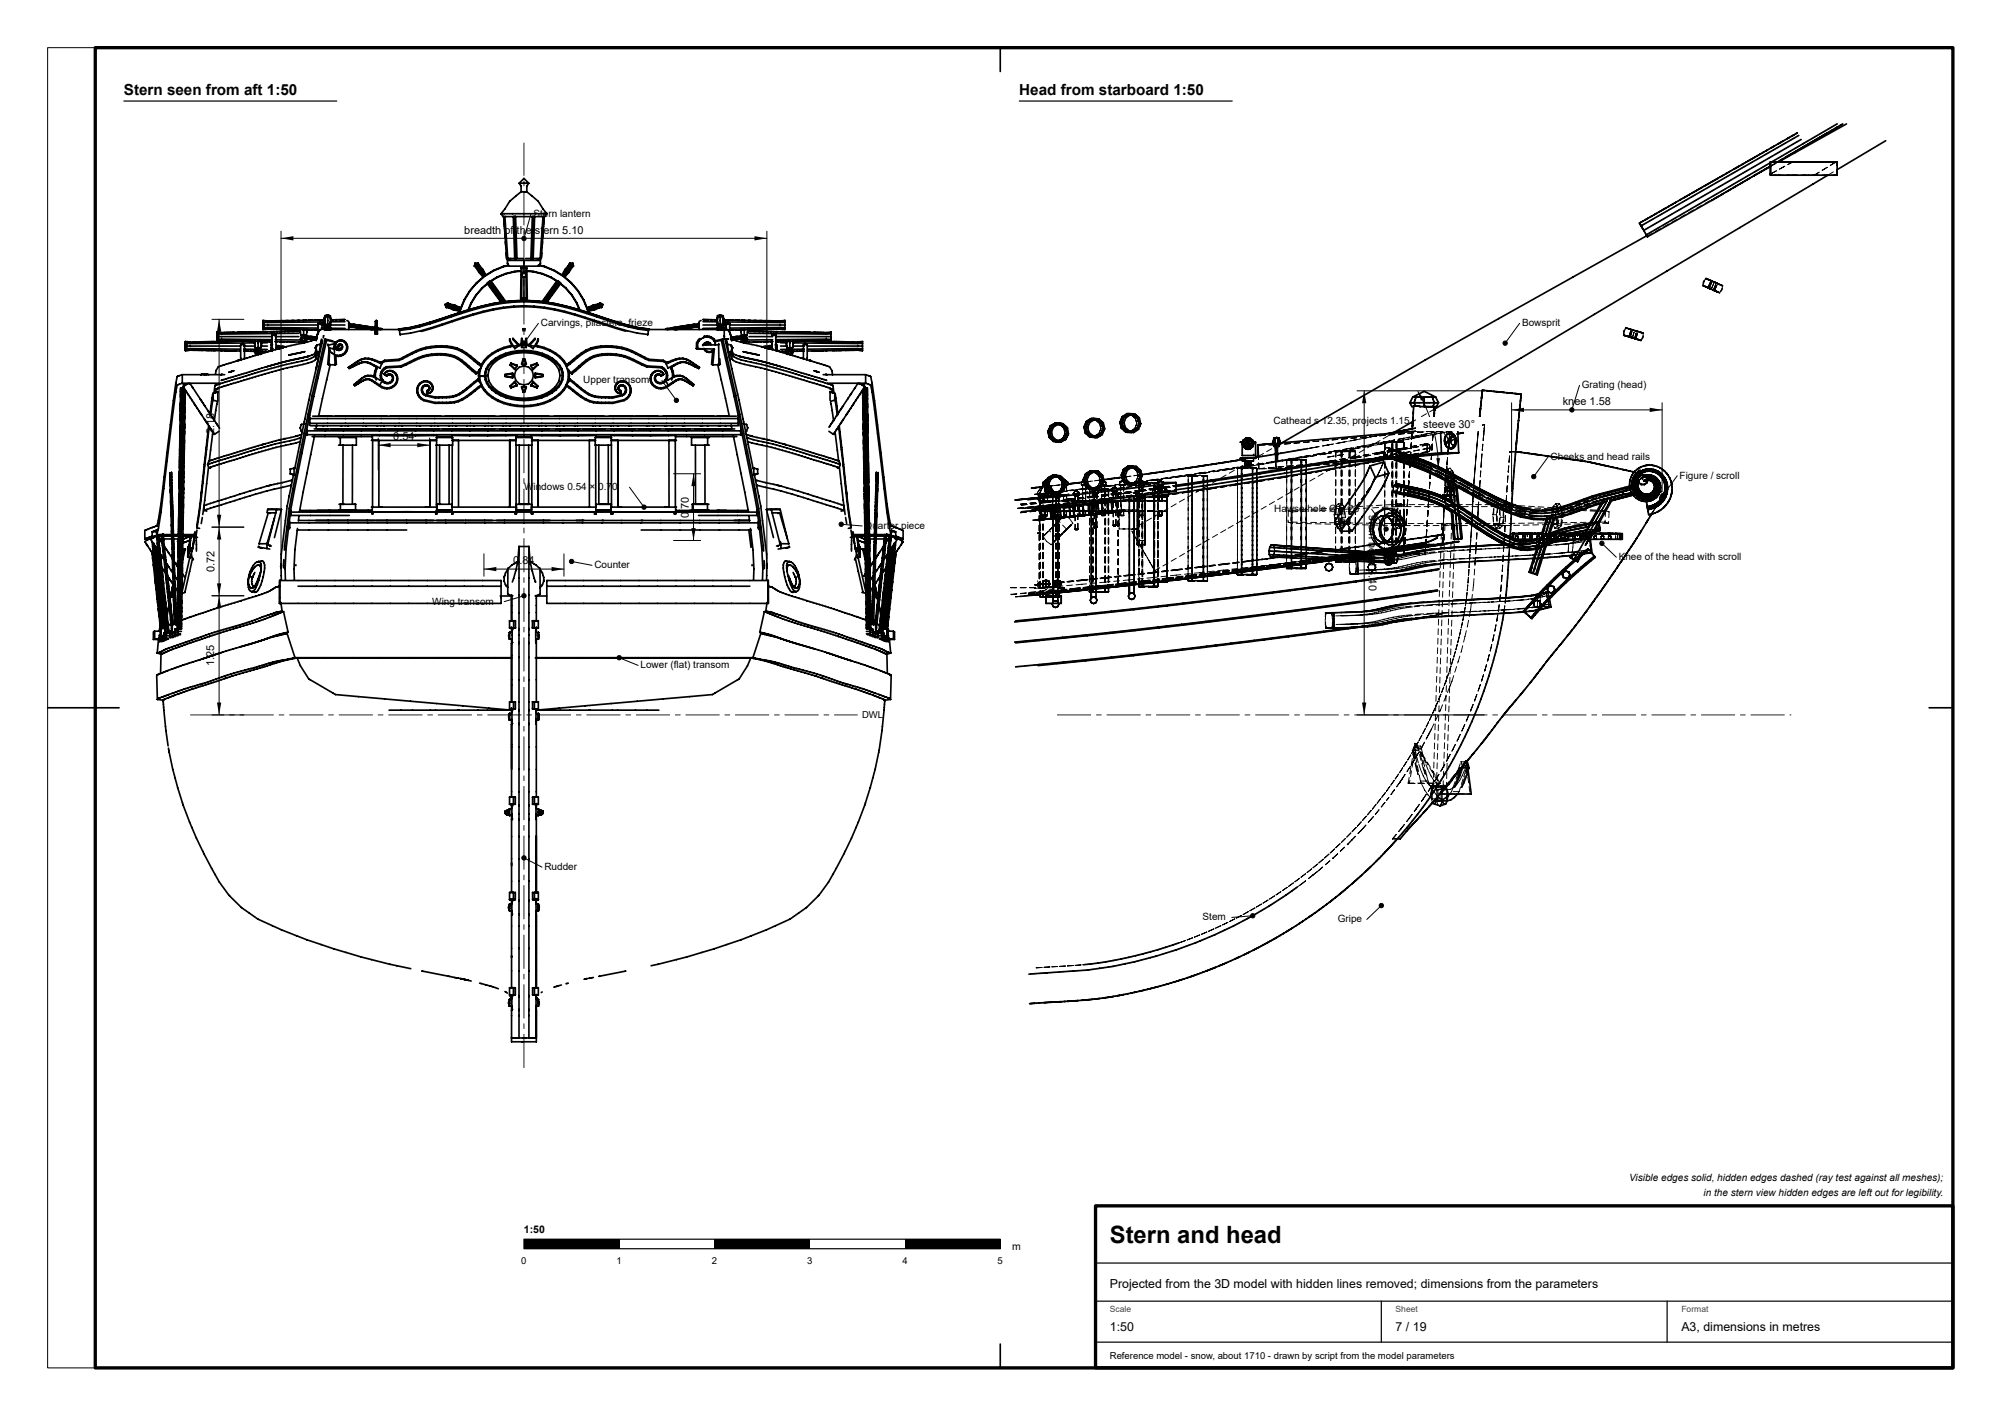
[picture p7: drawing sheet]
<svg xmlns="http://www.w3.org/2000/svg" width="420mm" height="297mm" viewBox="0 0 420 297" stroke-linecap="round" stroke-linejoin="round" font-family="sans-serif">
<defs><g id="words">
<text font-size="5" x="232.9" y="260.9">Stern and head</text>
<g font-size="3.2">
<text x="26" y="20">Stern seen from aft 1:50</text>
<text x="213.9" y="20">Head from starboard 1:50</text>
</g>
<g font-size="2.6">
<text x="232.9" y="270.3">Projected from the 3D model with hidden lines removed; dimensions from the parameters</text>
<text x="232.9" y="279.4">1:50</text>
<text x="292.9" y="279.4">7 / 19</text>
<text x="352.9" y="279.4">A3, dimensions in metres</text>
</g>
<g font-size="2.3">
<text x="97.4" y="49">breadth of the stern 5.10</text>
<text x="298.7" y="89.8">steeve 30°</text>
<text x="328" y="85">knee 1.58</text>
<text x="45" y="91.1" transform="rotate(-90 45 91.1)">2.18</text>
<text x="82.5" y="92.4">0.54</text>
<text x="144.6" y="107.4" transform="rotate(-90 144.6 107.4)">.</text>
<text x="144.6" y="106.8" transform="rotate(-90 144.6 106.8)">70</text>
<text x="144.6" y="108.7" transform="rotate(-90 144.6 108.7)">0</text>
<text x="287.3" y="108.1" transform="rotate(90 287.3 108.1)">stem head 3.40</text>
<text x="107.7" y="118.4">0</text>
<text x="109" y="118.4">.84</text>
<text x="45" y="120.1" transform="rotate(-90 45 120.1)">0.72</text>
<text x="45" y="139.8" transform="rotate(-90 45 139.8)">1.25</text>
</g>
<g font-size="2.2">
<text x="110" y="258.7">1:50</text>
<text x="212.4" y="262.3">m</text>
</g>
<g font-size="2.1">
<text x="112" y="45.5">Stern lantern</text>
<text x="113.5" y="68.5">Carvings, pilasters, frieze</text>
<text x="319.5" y="68.5">Bowsprit</text>
<text x="122.4" y="80.5">Upper transom</text>
<text x="332" y="81.5">Grating (head)</text>
<text x="267.3" y="89">Cathead s 12.35, pro</text>
<text x="286.9" y="89">jects 1.15</text>
<text x="325.5" y="96.5">Cheeks and head rails</text>
<text x="352.5" y="100.5">Figure / scroll</text>
<text x="110" y="102.9">W</text>
<text x="112" y="102.9">indows 0.54</text>
<text x="123.8" y="102.9">×</text>
<text x="125.6" y="102.9">0.7</text>
<text x="128.5" y="102.9">0</text>
<text x="267.5" y="107.5">Hawse hole Ø 0.28</text>
<text x="181.5" y="111">Quarter piece</text>
<text x="124.8" y="119.3">Counter</text>
<text x="339.8" y="117.6">Knee of the head with scroll</text>
<text x="90.7" y="126.9">Wing transom</text>
<text x="134.4" y="140.3">Lower (flat) transom</text>
<text x="114.3" y="182.6">Rudder</text>
<text x="252.4" y="193.2">Stem</text>
<text x="280.8" y="193.6">Gripe</text>
<text x="341.9" y="247.9">Visible edges solid, hidden edges dashed (ray test against all meshes);</text>
<text x="357.6" y="251.1">in the stern view hidden edges are left out for legibility.</text>
</g>
<g font-size="2">
<text x="181" y="150.8">DWL</text>
<text x="109.4" y="265.3">0</text>
<text x="129.4" y="265.3">1</text>
<text x="149.4" y="265.3">2</text>
<text x="169.4" y="265.3">3</text>
<text x="189.4" y="265.3">4</text>
<text x="209.4" y="265.3">5</text>
<text x="232.9" y="285.3">Reference model - snow, about 1710 - drawn by script from the model parameters</text>
</g>
<g font-size="1.8" fill="#444">
<text x="232.9" y="275.3">Scale</text>
<text x="292.9" y="275.3">Sheet</text>
<text x="352.9" y="275.3">Format</text>
</g>
</g></defs>
<path d="M26 21.2h44.7M213.9 21.2h44.7" fill="none" stroke="#000" stroke-width=".25"/>
<g fill="none" stroke="#000" stroke-width=".35">
<path d="M109 38.5h2M111 38.5l-1-1-1 1 .4 .6v1.2l-2.4 2-1.8 2.6M111 38.5l-.4 .6v1.2M356.4 39.8l-.4 .2M357.2 39.3l-.6 .4M358.9 38.4l-.4 .2M359.5 38l-.4 .3M360.1 37.7l-.4 .2M362.6 36.2l-.4 .3M364.9 38.8l-.2 .1M365.1 34.8l-1.2 .7M366.3 38l-.2 .1"/>
<path d="M367.3 37.4l-.8 .5M367.9 33.3l-.5 .2M368.8 36.5l-.2 .1M368.9 32.7l-.2 .1M369.5 32.3l-.2 .1M369.8 35.9l-.2 .1M370.1 32l-.2 .1M371 31.5l-.4 .2M371.6 34h14v2.8h-14zM371.6 34.9l-12.3 7.2M371.7 34.1l-26.2 15.2 .1 .1M371.7 34.8l-.2 .1"/>
<path d="M371.8 34.9l-3.7 2M371.8 36.4l-.2 .1M372 30.9l-.4 .2M372.4 30.6l-.2 .2M373.9 29.8l-.6 .4M374.1 33.4l-.6 .4M374.3 29.6l-.2 .1M375.6 28.9l-.5 .2M376.6 28.3l-.6 .3M377 28l.2-.1-33.1 18.9 .4 .6M377.5 28.4l-33 19M378 31.1l-.8 .5"/>
<path d="M378 29.3l-33 19.1M379.2 30.4l-.2 .1M380.3 29.8l-.9 .5M380.7 29.6l-.2 .1M381.7 29l-.8 .4M382.1 28.7l-.2 .1M382.8 28.4l-.5 .2M383.6 27.9l-.6 .3M383.8 36.7l-82.7 49.1M384.4 27.4l-.2 .1M385.4 34l-.2 .1M385.6 26l-13.5 7.9"/>
<path d="M386.5 26.2l-.2 .1M386.8 26l-13.5 7.9M387.6 26l-14.2 7.9M395.8 29.5l-10 6M99.6 55.8l1.7 2.3M99.7 55.8h-.1M99.7 55.8l1.7 2.2M100 55.6l1.6 2.2M100 55.6l-.3 .2M100.3 55.3l1.6 2.4M100.3 55.3l-.3 .3M100.4 55.3l-.7-.1-.1 .6"/>
<path d="M100.4 55.3l1.6 2.3M100.4 55.3h-.1M101.4 58.2a13.6 13.6 0 0 0-4.7 6.6M102.2 59.7a11.5 11.5 0 0 0-3.9 5.4M102.3 59.3l2.9 4M102.3 59.6l2.8 3.8M102.6 59.1l3 4.2M102.8 58.9l3.2 4.4M103.1 59l3 4.2M105.2 44.9l.4 .6h8.8l.4-.6M105.2 44.9h9.6M105.8 45.9v.3"/>
<path d="M105.8 46.4v.3M105.8 46.9v.2M105.9 45.5h-.2l.6 8.8h.3M105.9 47.4v.2M105.9 47.9v.2M105.9 48.6l.1 .2M106 45.5l.6 8.8M106 49.1v.7M106.1 50.7v.7M106.2 51.7v.2M106.3 53.1v.2M106.3 53.6v.4"/>
<path d="M106.5 54.7h6.9v.6l-.3 .6h-6.2l-.4-.6zM106.7 54.3h.8M106.7 55.7l-1.1 .2-2 .9-1.7 1M106.7 55.7a13.7 13.7 0 0 0-10.2 9.9M106.8 54.3h-.2M107.2 54.3l-.5 .3M107.6 54.3h.4M108 45.5h.2l.3 8.8h-.2M108 45.5l.3 8.8M108 45.5h-.3l.3 8.8h.3M108.7 54.3h1.2M109.3 56.9a12.3 12.3 0 0 0-11.1 8.3"/>
<path d="M109.3 56.9a11.6 11.6 0 0 0-6.3 2.1M109.4 56.3h1.2l.1 6.4h-1.4zM109.4 40.3h1.2M109.6 56.3l-.1 1M109.6 57.9l-.1-.1v4.9M110 54.7v1.2M110 56.3v.9M110 58.3v4.5M110.2 57.2h-.5l-.2 .5 .2 .4h.5M110.2 57.2l.3 .5-.3 .4M110.2 57.2l.1 .2M110.3 54.3h1.1"/>
<path d="M110.3 57.9l-.1 .2M110.4 56.3v1M110.4 56.8a12.3 12.3 0 0 1 11.3 8.2M110.4 56.9a11.5 11.5 0 0 1 6.3 2M110.4 57.8l.1 4.9M110.6 40.3l2.4 2 1.8 2.6M111.4 54.3h.3M112 45.5h.2l-.3 8.8h-.2M112 45.5l-.3 8.8M112 45.5h-.3l-.3 8.8M112 54.3h.5M112.6 54.3h.8"/>
<path d="M112.7 54.3l.6 .3M113 55.7a13.8 13.8 0 0 1 10.4 9.7M113 55.6l1.3 .3 2.1 .9 1.5 .9M113.1 54.3h.3M113.7 53.6l-.1 .4M113.7 53.1v.2M113.8 51.7v.2M113.9 50.7l-.1 .7M114 45.5l-.6 8.8M114 48.6v.2M114.1 47.9l-.1 .2M114.1 47.4v.2"/>
<path d="M114.1 45.5h.1l-.6 8.8h-.2M114.1 46.9v.2M114.2 46.4l-.1 .3M114.2 45.9v.3M116.9 59l-3.1 4.2M117.1 58.9l-3.2 4.4M117.4 59.1l-3.1 4.2M117.6 59.5a11.5 11.5 0 0 1 3.9 5.4M117.7 59.6l-2.9 3.8M117.7 59.3l-3 4M118.4 58.1a13.6 13.6 0 0 1 4.8 6.4M119.6 55.3l-1.6 2.3"/>
<path d="M119.6 55.3h.1M119.6 55.3l.6-.1 .2 .6M119.7 55.3l.3 .3M119.7 55.3l-1.6 2.4M120 55.6l.2 .2M120 55.6l-1.7 2.2M120.2 55.8h.2M120.2 55.8l-1.7 2.2M120.4 55.8l-1.8 2.3M344.3 47.1l.1 .2M345 46.4l-.3 .1M345.7 49.5l-46.6 26.1-30 17.3"/>
<path d="M346.8 45.3l-.4 .2M349.1 44l-.2 .1M350.4 43.3l-.2 .1M351.2 42.8l-.4 .2M351.8 42.4l-.4 .3M352.9 41.8l-.2 .1M354.1 41.1l-.8 .5M355.4 40.4l-.2 .1M357.4 59.9l.1 .1M357.4 59.9l.7 .3M357.4 59.9l.9 .4M357.7 58.9l-.2 .6"/>
<path d="M357.9 58.6l.2-.1 .6 .3M358.7 58.8l.8 .3M358.7 58.8l2.9 1.2M359.1 58.9l.2 .1M359.3 42.1l-13.5 7.6-1.3-2.3M359.9 41.7l-.6 .4M360 59.3l.4 .2M360.3 41.5l-.2 .1M360.7 41.3l-.2 .1M361.3 59.9h.1M361.6 40.7l-.5 .3M38.3 78.6h8.9"/>
<path d="M38.3 78.6l-1.1 .4-.3 1.4M38.3 78.6v1.8M38.9 72.6h11.5M38.9 73.2l11.5 .1M38.9 73.6l11.5 .1M38.9 72.4h.3M38.9 72.3h.3M38.9 72.9h.3M38.9 73h.3M39.1 73.6h-.2M39.7 73.5l-.4 .1M40.4 73.5h.7"/>
<path d="M41.1 71.8h-.5M41.3 73.5h.3M41.8 73.5h.3M42.3 78.6h.6M42.3 78.6l-.1 .2M42.3 78.6l1.1-.1 .4 .2M42.3 73.5l.2 .1M42.8 71.7l-.7 .1M42.9 78.6l.5 .1M42.9 78.6v.2M43 71.7h.3M43.3 73.6h.7"/>
<path d="M44 71.7h-.5M44.2 71.7h.3M44.2 73.6h.3M44.7 73.6h.5M44.7 71.7h.2M45.5 70.7h11.5M45.5 71.3h11.5M45.5 70.4h.3M45.5 70.3h.3M45.5 70.9h.3M45.5 71h.3M46.4 73.6h.2"/>
<path d="M46.6 78.6l-.2 .1M46.8 71.7h-1.4M47.1 73.6h.2M47.2 69.8h-.2M47.2 71.5h.5M47.6 73.6h.4M48 69.8h-.5M48 71.7h-.9M48.3 73.6l.7 .1M48.4 69.8h-.2M48.7 71.6h.2M49.1 77.8l-1.1 .3"/>
<path d="M49.2 69.8h-.5M49.2 73.7h.3M49.4 71.6h.2M49.8 75.6h.4M49.9 71.6h.2M50.1 69.7l-.2 .1M50.4 71.6h.2M50.7 71.6h-.7M50.8 69.7h-.4M50.9 71.6l-11 .2-1-.1v1.9M51.1 71.6h.9M51.1 72.6h2.4"/>
<path d="M51.1 73.3h2.6M51.1 73.7h2.4h-.2M51.3 75.2v-2.9h-.8v3.2M51.3 69.7h-.2M51.4 73.7h.2M51.8 69.7h-.3M51.9 73.7h.2M52.3 71.6h.2M52.6 73.7h.2M52.7 71.6h.3M53.2 69.7h-.9M53.3 72l-14.4 .1"/>
<path d="M53.4 72l.1 .6M53.4 72l.2 1M53.5 71.6l-.1 .4M53.6 73l.5 .2M53.7 69.7h-.2M53.7 73.7l.8 .1M54 74.4l-.4-.5 .2-.4 .4-.1 .4 .1 .1 .4-.1 .4-.4 .1M54 73.1v.3M54.1 73.1v.1M54.1 73.1h.2M54.1 73.1v.5M54.2 73.5l-.4 .4 .4 .4 .2-.1 .1-.3-.1-.2-.4-.1"/>
<path d="M54.2 71.6v1.4M54.2 73.2l-.5 .2-.3 .5 .4 .6M54.2 69.7h-.3M54.3 73.1v.1M54.3 73.1v.5M54.3 73.2v.2M54.3 73.3l.4 .1 .2 .5-.2 .5M54.5 73.3l1.6 .1M54.6 73l-.2 .1M54.7 72.6h1.4M54.9 71.6l-.1 1.4h-1.2M54.9 72.2l-.1 .6"/>
<path d="M54.9 69.7h-.5M55.2 73.8h-.5h1.4M55.2 68.2h11.5M55.2 68.8l11.5 .1M55.2 68h.2M55.2 67.8h.2M55.2 68.5h.2M55.2 68.6h.2M55.4 69.7h-.3M55.6 73.8h.3M56.1 69.6l-.5 .1M56.1 71.9l-1.4 .1"/>
<path d="M56.2 69.1l10.5 .2h-.2M56.2 69.1h.2M56.4 76.9h.1M56.4 76.9l-10 3M56.4 73.7h.4M56.5 71.7l.2 .1M56.7 67.4h.2M56.7 69.1h.2M56.9 71.9v1.5M57 69.6h-.2M57.1 73.2h.2M57.1 67.3h.3"/>
<path d="M57.1 69.1h.3M57.2 72.4l-.2-.1-.1 .2M57.5 69.6h-.2M57.8 70.7h4.9M57.8 71.3l4.9 .1M57.9 67.3h.2M57.9 69.1h.2M57.9 73.3v-2.9h-.8v3.4M58.1 72.8l1.4 .2M58.1 73.1l.7 .1M58.1 72.5l1.9 .3M58.2 69.6h-.2"/>
<path d="M58.3 67.3h.3M58.3 69.1h.3M58.4 72.6h.2M58.7 76.2l-3 .9M58.7 71.7h.2M59.1 69.1h.4M59.2 69.6h-.5M59.3 72.7l.4 .1M59.3 67.3h-.2M59.9 69.6h-.2M60 69.1h.5M60.1 71.8h.3"/>
<path d="M60.3 75.8l-3.9 1.1M60.5 67.3h-.5M60.7 69.2h.3M60.8 69.6h-.4M60.8 71.8h.3M61.2 69.2h.5M61.3 71.8h.5M61.7 67.3h-.5M61.8 69.5l-.5 .1M61.9 69.2h.3M62.4 69.2h.5M62.7 69.5l.2 .1"/>
<path d="M62.7 69.5h-.4M62.7 69.5l-16.2 .3-1-.1v1.9l11.5 .1M62.7 70l-17.2 .1M62.9 67.2l-.5 .1M63 69.3l.2 1M63 69.3l.1 .4M63 69.1v.2M63.1 71.6l-.4 .2-4.9-.1M63.2 70.3l.5 .2M63.5 71.1v.3M63.6 70.4l-.1 .3M63.6 70.5v.2"/>
<path d="M63.6 67.2h.2M63.6 69.2h.2M63.7 70.5h.1M63.7 70.5v.4M63.7 69.1v1.2M63.7 70.9l-.3 .4 .1 .2 .2 .1 .3-.1 .1-.2-.1-.3-.4-.1M63.7 70.5l-.5 .2-.2 .6 .2 .5 .3 .1M63.8 71l.4 .1M63.8 70.5h-.1M63.8 70.5h.1M63.8 70.5v.4M63.8 70.5l.1 .2"/>
<path d="M63.9 70.6l.3 .1 .3 .6-.3 .5-.7 .2M64 73.8l-3.4 .7M64 70.5h-.2M64.1 67.2h.2M64.1 69.2h.2M64.3 70.5l2.3 .3h-.5M64.5 69.1v.2M64.5 71.1l1.6 .2M64.5 70.8l2.1 .3M64.5 69.3l-.2 1h-1.1M64.5 69.3l-.1 .4M64.6 74.8l-5.1 1.2"/>
<path d="M64.8 67.2h.2M64.8 69.2h.2M64.8 74.8h-.2M64.9 74.8l-4.5 .9M65.2 70.6l.5 .1M65.3 67.2h.2M65.3 69.2h.2M66 69.2h.2M66.1 71.2h.1M66.1 74.6a4.5 4.5 0 0 1-2.7 1.2l-6.5 1.5-11.8 3.7M66.2 74.5l-.1 .1M66.2 74.1l-1.6 .7"/>
<path d="M66.2 67.2h-.2M66.3 73.1l-.2 1.5M66.3 73.1l.3 .7M66.4 72.5l-.3 .5M66.5 71.1l-1.1 .5a223.1 223.1 0 0 0-19.6 5.4l-.5 .8-.1 .7M66.6 73.8l.3 .1M66.6 73.8l-.1 .3a1.97 1.97 0 0 1-1.9 2.1 157.7 157.7 0 0 0-14.5 4l-4.7 1.5M67.2 67.2l-11 .2-1-.1v1.9l1-.1M67.3 72.5v-.3l-.7 .2-.3 .7M67.4 71.9l-1 5.3M67.4 71.6v.3M67.4 68.2h.5"/>
<path d="M67.4 67.2h.5h-1.4M67.4 68.9h.5M67.5 71.2l-.1 .7M67.5 69.2h-.3l-.5 .8-.3 1.5M67.6 69.1v-1.2h-.8v2.1M67.7 71.4l-2.9 12.6-3 14.5M67.9 67.8l.1 1M67.9 67.8v.4M67.9 70.5l-.1 .4M67.9 69.2h11M68 67.2l-.1 .4h-12.7M68 67.3v.2"/>
<path d="M68 67.3l.2 1h.4M68 66.8h.2M68 66.8l-.1 1M68.1 66.9l-.1 .2M68.2 66.3h1.1l.2 1M68.2 66.3l-.2 1M68.2 66.7l-.2 .1M68.2 71.2l1.7 .4M68.2 71.2l-3.5 15.7a244.4 244.4 0 0 0-5 27.8v.8M68.2 71.2l.4 .2M68.3 66.4h1l.1 .9-.1 .8h-1l-.1-.8zM68.3 68.3l.3 .1"/>
<path d="M68.3 69.2v-.2l.1-.4 .4-.2 .4 .2 .1 .4v.2M68.5 68.2h.2M68.5 69h.1M68.5 69h.2M68.5 69v.2M68.6 71.4a742.1 742.1 0 0 0-7.6 35.7l-1 8.1-.2 4.2 .1 2.3M68.6 71.4l1.8 .4M68.6 68.9h.4l.1 .3-.3-.1M68.6 66.3l-.3 .1M68.7 69h.1M68.7 69v.2M68.7 68.2v.5h.2"/>
<path d="M68.7 68.2h.1M68.7 68.2h.2M68.8 68.7h-.2M68.8 68.8l-.3 .1M68.8 66.4v1.7M68.8 68.3l-.5 .2-.2 .5 .1 .3M68.8 68.6l-.3 .1-.1 .3 .1 .2M68.8 72.2l.1 .3M68.9 68.2v.5M68.9 68.9l-.2 .1M68.9 72.5a1.96 1.96 0 0 0 1.7 2.1 1.96 1.96 0 0 0 2.2-1.7 1.2 1.2 0 0 0-1-1.4 1.2 1.2 0 0 0-1.4 1l.3 .6M68.9 68.2h.1"/>
<path d="M68.9 68.7l.3 .3-.1 .2M68.9 68.7l.2 .1M69 66.3l.1 .1M69 68.3l.3 .2 .2 .5-.1 .3M69 76.6h1.3M69 73.7l.1 .2M69.1 73.5l-.3 3 .2 .1M69.1 68.2h-.2M69.1 66.2l-.3-.1-.6 .2M69.2 68.3l-.2 .1M69.3 68.9h3.1M69.3 76.5l-2.4 10.8"/>
<path d="M69.4 66.9l.1 .2M69.5 67.3l-.2 1h-.4M69.5 67.3v.2M69.8 67.1h.2M70.1 72.2l.1 1.8M70.1 72.2l-1.2 .3M70.2 72.8a.82 .82 0 0 0 1.1 .8 .82 .82 0 0 0 .4-1.3 .42 .42 0 0 0-.6 0 .42 .42 0 0 0-.1 .5M70.2 72.8l-.3 .4-.7-.1-.2 3.5M70.2 74.3l.1 2.3M70.2 72.1l-.1 .1M70.3 72.1v.2M70.4 72.8h-.2"/>
<path d="M70.4 76.5h.2M70.4 71.8l-.1 .5M70.5 74.6l.1 1.9M70.6 71.8h-.2M70.6 76.5l-.3 .1M70.6 73.2a1.17 1.17 0 0 1 .3-1.7 1.17 1.17 0 0 1 1.6 .3 1.87 1.87 0 0 1 .1 2.2 1.87 1.87 0 0 1-2.1 .8M70.7 73.1l-.1 .1M70.7 67.1h-.2M71 72.8l-.3 .3M71.1 72.8a.36 .36 0 0 1 .4-.5 .36 .36 0 0 1 .2 .7 .62 .62 0 0 1-1 .2M71.1 72.8l-.5 .4M71.1 72.8h-.1"/>
<path d="M71.2 67.1h.2M71.7 67.1h.7h-3.1M72.4 68.2h-3.1v.2M72.4 67.5h-3.1M72.8 67.3l.2 .1M73.1 77.1l.1 .2M73.2 77.1v.1M73.2 77.1h-.1M73.2 67.5v1.5M73.2 67.9v.2M73.2 67.9h.3M73.2 67.9l5.6 .9"/>
<path d="M73.4 68.3l5.4 .7M73.4 68.6l4.9 .6M74.2 68.1h.4M76.5 68.4l.2 .1M78.6 79a2.61 2.61 0 0 0-3.2 .8l-1.1 .9M78.7 68.7h.5v1.4h-.5zM78.8 67.4v1.1M78.8 67.4l.1 .1M78.8 68.5l.2 .2M78.8 68.7v1.4M78.9 68.4l-.1 .1M79 67.3v2.8"/>
<path d="M79 67.3l.2 .1M79 67.3l-.2 .1M79 77.1a2.99 2.99 0 0 0-.4 2M79.1 68.4l.1 .1M79.1 77.1l-.7-.4a2.92 2.92 0 0 0-3.7 0l-1.5 .6M79.1 68.7v1.4M79.2 67.4v1.1M79.2 67.4l-.1 .1M79.2 68.5l-.2 .2M79.2 69.1l.7 .1M79.2 77.2a2.85 2.85 0 0 0-.2 2.6M79.3 68.9l.9 .1"/>
<path d="M79.4 69.2h4.3M79.7 68.9l.5 .1M79.7 77.3l-.6-.4a4.4 4.4 0 0 0-3.2-.9l-2.7 1.3M79.7 77.3h.1M79.8 76.2l.9-.6 3.1-.2a17.2 17.2 0 0 1 7.7-2.8 9.3 9.3 0 0 1 7.3 2.2l2.1 1.7M79.9 76.1l-.3-.2a4.3 4.3 0 0 0-5.2 .3l-1.2 .9M80 76.3l.7-.4 3.1-.2 .8-.4a14.1 14.1 0 0 1 8-2.4 8.8 8.8 0 0 1 6.9 2.8l1.4 1.2M80.1 76.3l-.6-.2a4.1 4.1 0 0 0-5.1 .2l-1.3 .8M80.1 76.3l-.4 1M80.1 79.7l.2 .1M80.2 76.3h-.1M80.2 79.9l-.5 .9"/>
<path d="M80.2 79.9l-.6-.2a3.7 3.7 0 0 0-3.1-.6l-2.2 1.6M80.2 69v.1M80.3 79.8l-.1 .2M80.3 79.8l-.1 .1M80.6 78.5a1.57 1.57 0 0 1 2.1-.5 1.57 1.57 0 0 1 .7 1.9 2.32 2.32 0 0 1-3.8 1.1M80.6 78.5l.2 .2M80.6 78.5l.1 .1M80.7 78.6a1.45 1.45 0 0 1 1.9-.5 1.45 1.45 0 0 1 .7 1.9 2.13 2.13 0 0 1-3.4 1M80.7 78.6l.4 .3M83.8 69.4a36.6 36.6 0 0 0 8.6-2.1 58 58 0 0 1 15.4-3.9 42.8 42.8 0 0 1 17.5 3.1l2.2 .8a36.6 36.6 0 0 0 8.6 2.1M83.8 69.4l.1 .8M83.9 69.2a44 44 0 0 0 10.7-2.9 43 43 0 0 1 17.6-3.1 57.1 57.1 0 0 1 15.3 3.9 37.5 37.5 0 0 0 8.5 2.1"/>
<path d="M83.9 69.2v.2M83.9 69.2l-.1 .2M83.9 70.2a37.7 37.7 0 0 0 8.8-2.1 56.6 56.6 0 0 1 15.1-3.8 41.7 41.7 0 0 1 17.2 3l2.2 .8a37.7 37.7 0 0 0 8.8 2.1M83.9 70.2l.1 .1M93.7 64.5l2.7 .8M93.7 64.4v.1M93.7 64.4l2.7 .8M93.8 64.1l2.7 .8M93.9 63.7l2.7 1M93.9 63.7l-.2 .7M94 63.6l-.6 .3 .3 .6M94 63.6l2.6 1"/>
<path d="M94 63.6l-.1 .1M96.5 65.4l-.1 .4M100.1 78.3l-.8-.7a10.6 10.6 0 0 0-4.8-3.1 12.1 12.1 0 0 0-8.5 1.4l-1.9 .9-3.1 .2a1.81 1.81 0 0 0-1.2 1.9 1.81 1.81 0 0 0 1.7 1.6 .98 .98 0 0 0 1.1-1 .98 .98 0 0 0-1.2-.9l-.3 .3M100.1 78.3l-.2 .2-1.6-1.4a7.8 7.8 0 0 0-7.6-2.5 14.2 14.2 0 0 0-5.4 1.9l-1.1 .5-3 .2a1.6 1.6 0 0 0-1.2 1.7 1.6 1.6 0 0 0 1.5 1.4 .84 .84 0 0 0 .9-.8 .84 .84 0 0 0-.9-.8l-.4 .2M100.3 79.6l-2.4 1.9a7 7 0 0 1-5.8 1.8l-.6 .1-2.1-.5a.96 .96 0 0 1-.8-1.2 .96 .96 0 0 1 1.2-.7 .5 .5 0 0 1 .3 .6 .5 .5 0 0 1-.5 .4M100.3 79.6l.4 .5M100.3 79.6l.1 .2M100.4 79.8l.6 .9-1.5 1.3a8.2 8.2 0 0 1-7.4 2.5h-.8l-2.3-.6a1.94 1.94 0 0 1-1.4-2.2 1.94 1.94 0 0 1 2-1.6 1.19 1.19 0 0 1 1.2 1.2 1.19 1.19 0 0 1-1.2 1.2M100.4 79.8l-1.6 1.3a7.4 7.4 0 0 1-6.7 2.4h-.7l-2.1-.4a1.11 1.11 0 0 1-.8-1.4 1.11 1.11 0 0 1 1.4-.8 .6 .6 0 0 1 .3 .7 .6 .6 0 0 1-.6 .5M100.6 77.5l-.2 1.2 .2 .2M100.6 78.9a6 6 0 0 1 3.9-5.2 12.5 12.5 0 0 1 13 1.4 4.8 4.8 0 0 1-.1 7.6 12.3 12.3 0 0 1-14.8 0 5.1 5.1 0 0 1-1.9-3.7M100.7 79l-.3-.1 .2 1"/>
<path d="M101 77.2l-.9 1.1M101.7 78.9h.2M101.7 78.9a5 5 0 0 0 3.4 4.1 11.5 11.5 0 0 0 11.6-1.1 3.8 3.8 0 0 0 .1-6 11.2 11.2 0 0 0-13.7 0 4.1 4.1 0 0 0-1.4 3.1l-1.1-.1M101.7 78.9l-1 .1M101.9 78.8l-.2 .1M101.9 78.7a4.8 4.8 0 0 0 3.2 4.1 11.3 11.3 0 0 0 11.5-1.1 3.6 3.6 0 0 0 0-5.7 11 11 0 0 0-13.2 0 3.9 3.9 0 0 0-1.5 2.9M101.9 78.9h.1M103.4 76.4a10.2 10.2 0 0 1 13.1 0 3.4 3.4 0 0 1 0 4.8 10.2 10.2 0 0 1-13.1 0 3.4 3.4 0 0 1 0-4.8zM105.6 63.4a71 71 0 0 0-13.2 3.5 38.9 38.9 0 0 1-8.8 2.2 41.6 41.6 0 0 0 11.2-2.9l6.5-2M106 79l1.6 .2v.1M107 71.1v.5l.4 .8M107.1 76.6l.9 .9 .1-.1"/>
<path d="M107.1 76.5l1 .9M107.1 76.5v.1M107.3 76.3l1.2 .5M107.3 76.3l-.2 .2M107.3 76.2l-.2 .4M107.3 76.2v.1M107.3 76.2l1.3 .5M107.6 72.5a9.1 9.1 0 0 0-6.5 4M107.6 78.3v1M107.6 78.3v.2l-1.6 .2M107.6 78.3l-1.6 .3v.4l1.6 .3M107.6 71.1l1.3 1.5-.8 .6-1-1.6v-.5"/>
<path d="M107.7 71l1.1 1.3M107.8 63.1h2.2l4.4 .3M107.8 63.1l-4.4 .6M108.5 76.8l-.4 .6M108.6 76.7l-.2 .2M108.6 76.7l-.1 .1M109.4 72.3h-.5M109.5 71l-.1 1.1M109.5 62.6v.5M109.6 76.5h.7M109.6 71l-.1 1.9h1l-.2-1.9M109.7 62.6v.5"/>
<path d="M109.8 63.1h-2M109.8 75.4h.4M109.8 75.4h.1M109.8 75.4l-.3 1 .1 .1M109.8 75.4l-.2 1.1M109.8 75.4h.3M110.1 75.4l.2 1.1M110.1 69l.1 .5M110.1 69h-.3v.5M110.2 75.4h-.1M110.2 75.4l.3 1M110.3 76.4h.2"/>
<path d="M110.3 62.6v.5M110.4 62.6v.5h.2M110.5 71l.1 1.1M110.5 76.4l-.2 .1M110.8 72.3h.4M110.9 63.1h.4M111.4 76.8l.4 .6M111.7 63.1h.5M111.8 77.4l.1 .1M112.3 71l-1.2 1.3M112.3 71.1l-1.2 1.5 .8 .6 .2-.4M112.4 78.3l1.6 .3v.4l-1.6 .3"/>
<path d="M112.4 78.3v1M112.4 78.3v.2M112.4 78.5l1.6 .2M112.4 78.5v.7M112.4 79.2v.1M112.6 72.5a9.1 9.1 0 0 1 6.4 4.2M112.7 76.2l.2 .4M112.7 76.2v.1M112.7 76.2l-1.3 .5v.1M112.7 76.3l-1.3 .5M112.7 76.3l.2 .2M112.9 76.5l-1.1 .9"/>
<path d="M112.9 76.5v.1M112.9 71.1l-.1 .5-.6 1M112.9 76.6l-1 .9M113 71.1v.5l-.5 .8M114 79l-1.6 .2M114.3 63.4a71 71 0 0 1 13.2 3.5 38.9 38.9 0 0 0 8.8 2.2 41.6 41.6 0 0 1-11.2-2.9l-4.3-1.4-4.3-1.1M119.1 77.4l.7 .9M119.4 77.7l.1 1.1-.2 1.3M119.6 79.8l1.6 1.3a7.4 7.4 0 0 0 6.6 2.4h.8l2-.4a1.11 1.11 0 0 0 .9-1.4 1.11 1.11 0 0 0-1.4-.8 .6 .6 0 0 0-.4 .7 .6 .6 0 0 0 .7 .5M119.6 79.8l-.7 .9 1.6 1.3a8.2 8.2 0 0 0 7.3 2.5h.8l2.4-.6a1.94 1.94 0 0 0 1.3-2.2 1.94 1.94 0 0 0-2-1.6 1.19 1.19 0 0 0-1.2 1.2 1.19 1.19 0 0 0 1.3 1.2M119.6 79.6l2.4 1.9a7 7 0 0 0 5.8 1.8l.7 .1 2-.5a.96 .96 0 0 0 .8-1.2 .96 .96 0 0 0-1.2-.7 .55 .55 0 0 0-.2 .6 .55 .55 0 0 0 .5 .5M119.6 79.6l-.2 .3"/>
<path d="M119.6 79.6v.2M119.8 78.3l1.6-1.4a8.1 8.1 0 0 1 8-2.6 15.1 15.1 0 0 1 5.4 2.1l1.1 .4 3 .2a1.81 1.81 0 0 1 1.2 1.9 1.81 1.81 0 0 1-1.6 1.6 .98 .98 0 0 1-1.1-1 .98 .98 0 0 1 1.1-.9l.3 .3M119.8 78.3l.2 .2M119.9 78.3l.1 .2M120 78.5l1.7-1.4a7.8 7.8 0 0 1 7.5-2.5 14.2 14.2 0 0 1 5.4 1.9l1.1 .5 3 .2a1.6 1.6 0 0 1 1.2 1.7 1.6 1.6 0 0 1-1.5 1.4 .84 .84 0 0 1-.9-.8 .84 .84 0 0 1 .9-.8l.3 .2M123.4 65.2l.1 .4M126 63.6l-2.7 1M126 63.6h.1M126 63.6v.1M126 63.6l.6 .3-.3 .6M126 63.7l.2 .7M126 63.7l-2.6 1"/>
<path d="M126.1 64.1l-2.7 .8M126.2 64.4l.1 .1M126.2 64.4l-2.7 .8M126.3 64.5l-2.7 .8M131.3 69.5l-6.4-2a41.4 41.4 0 0 0-17-3.1 56.3 56.3 0 0 0-15.1 3.8l-4.3 1.4M136 70.2l-.1 .1M136 69.2v.2M136 69.2l.1 .2M136.1 69.4l-.1 .8M136.5 69.2h15.5v2h.9M138.8 78.9h-.1M138.9 78.8l-.2 .1"/>
<path d="M139.3 78.6a1.45 1.45 0 0 0-2-.5 1.45 1.45 0 0 0-.6 1.9 2.13 2.13 0 0 0 3.4 1M139.3 78.6a1.42 1.42 0 0 0-1.6-.8 1.42 1.42 0 0 0-1.2 1.3 2.25 2.25 0 0 0 1.2 2.3 2.25 2.25 0 0 0 2.6-.4M139.3 78.6l-.5 .3M139.7 69v.1M139.8 79.9l.5-.2a3.7 3.7 0 0 1 3.2-.6l2.1 1.6M139.8 79.9l.4 .9M139.8 76.3h.1M139.8 76.3l.7-.2a4.1 4.1 0 0 1 5 .2l1.3 .8M139.8 76.3l.4 1M139.8 79.7l-.2 .1 .2 .1M140 76.3l-.8-.4-3-.2-.8-.4a14.1 14.1 0 0 0-8-2.4 8.8 8.8 0 0 0-7 2.8l-1.4 1.2M140 76.1l.3-.2a4.3 4.3 0 0 1 5.2 .3l1.3 .9"/>
<path d="M140.2 76.2l-1-.6-3.1-.2a17.2 17.2 0 0 0-7.7-2.8 9.4 9.4 0 0 0-8.1 2.9l-1.3 1M140.2 68.9l-.5 .1M140.2 77.3l.7-.4a4.4 4.4 0 0 1 3.1-.9l2.7 1.3M140.2 77.3h.1M140.7 77.2a2.85 2.85 0 0 1 .3 2.6M140.9 77.1l.6-.4a2.92 2.92 0 0 1 3.7 0l1.5 .6M140.9 77.1a2.99 2.99 0 0 1 .4 2M141.4 79a2.61 2.61 0 0 1 3.2 .8l1 .9M141.8 68.7l-.9 .1M143.5 68.4l-.3 .1M144 68.9h-.3M144.7 68.8l1.8-.2-4.9 .6"/>
<path d="M145.8 68.1h-.5M146.2 73.2h.3M146.2 73.2h1.3M146.5 73.2l3.4 .1M146.5 68.3l-6.5 .9M146.7 77.3h.1M146.7 67.9v.2M146.7 67.9l-7 1.1M146.7 67.9h-.2M146.7 77.2v.1M146.8 67.5v1.5M146.8 71.2h.2"/>
<path d="M146.8 77.1l-.1 .2M146.9 71l-.7 1v1.2M147.2 67.3l-.2 .1M147.6 68.2h3.1v.2M147.6 67.5h3M147.7 70.6a2.01 2.01 0 0 1 2.5 1.1M147.7 73.1a1.21 1.21 0 0 0 1.9 .7l-.2 2.7 .2 .1M147.8 73.2a1.15 1.15 0 0 0 2.1 .1M148.1 72.2l.1 .2M148.1 72.2l.5-.2 .3 .2M148.3 67.1h-.7h3M148.5 67.1h.2"/>
<path d="M148.9 72.1l-.9 .1M149.2 67.1h.2M149.2 72.3a.9 .9 0 0 0-.9-.5 .9 .9 0 0 0-.8 .7l3.3-.1M149.6 76.6h1.3M149.7 71.2h.3M149.9 73.3h.1M149.9 67.1h.3M149.9 73.3l-.3 3.3M150.1 72.4a1.91 1.91 0 0 0-1.7-1.7 1.91 1.91 0 0 0-2 1.4l.1 1.1M150.4 67.3l.2 1M150.4 67.3l.1 .2M150.5 66.9v.2"/>
<path d="M150.6 68.3h.4M150.6 66.3h1.2l.3 1.5M150.6 66.3l-.2 1M150.6 68.3l.3 .1M150.6 76.5l2.5 10.8M150.6 68.9h-3M150.7 66.4h.9l.2 .9-.2 .8h-.9l-.2-.8zM150.7 69.2l-.1-.2 .2-.4 .4-.2 .3 .2 .2 .4-.1 .2M150.8 72.4l.1 4.2M150.9 68.2h.1M150.9 72.1l-.1 .3M150.9 76.5h.3"/>
<path d="M151 66.3l-.3 .1M151 68.7l.2-.1-.3 .1v.5M151 68.7h.4M151 68.2h.1M151 68.2v.2M151.1 68.9h.4M151.1 68.9l.2 .1M151.1 68.2h.1M151.1 68.2v.5M151.1 75.3l.1 1.2M151.2 66.4v1.7M151.2 68.3l-.6 .2-.2 .5 .2 .3"/>
<path d="M151.2 76.5l-.3 .1M151.2 68.8l-.3 .3M151.2 69v.2M151.2 68.2h.1M151.2 68.2v.5M151.3 69h.1M151.3 68.2h.1M151.3 68.2v.2l.3-.1M151.3 66.3l.2 .1M151.3 68.3l.4 .2 .2 .5-.2 .3M151.3 69l-.3 .2M151.4 68.7l.2 .1"/>
<path d="M151.4 71.4l-1.2 .3M151.4 71.4l4.4 19.7a203.5 203.5 0 0 1 4.1 24.1l.2 4.2-.1 2.3M151.4 68.7l.1 .3-.1 .2M151.4 69h-.1M151.4 69v.2M151.4 68.2h-.1M151.5 68.9v.2M151.5 69h-.1M151.6 66.2l-.4-.1-.6 .2M151.7 71.2a744.9 744.9 0 0 1 7.5 35.5l1.1 9M151.7 71.2l-1.8 .4M151.7 71.2l-.3 .2"/>
<path d="M151.9 66.9v.2M151.9 67.5v-.2l-.1 1h-.4M152 67.2v.4h12.7M152 70.5l.1 .2M152 68.2h.5M152.1 67.8l-.1 .4M152.1 67.8l-.2 1M152.2 71.2l2.9 12.8 3 14.5M152.4 69.3v-1.4h.8v1.9M152.4 69.2h.4l.5 .8 .3 1.5-.1-.2M152.5 71.2l.7 4.4M152.5 67.2h-.5l11.7 .2 1-.1v1.9l-1-.1"/>
<path d="M152.5 68.9h-.5M152.7 72.5v-.3l.7 .2 .2 .7M153 67.2h.5M153.2 68.2h11.5M153.4 73.8v.3a1.97 1.97 0 0 0 1.9 2.1 213.1 213.1 0 0 1 16.7 4.6l2.6 .9M153.4 73.8l-.4 .1M153.5 71.1l1.1 .5a170.2 170.2 0 0 1 15.3 4.1M153.5 72.5l.3 .5M153.6 73.1l-.2 .7M153.6 73.1l.3 1.5M153.7 69.2h.3M153.7 67.2h.3"/>
<path d="M153.8 71.2h.1M153.8 74.1l1.5 .7M153.8 74.5l.1 .1M153.9 74.6a4.5 4.5 0 0 0 2.7 1.2l6.4 1.5 11.8 3.7M154.4 67.2h.3M154.4 69.2h.3M154.6 71.2l-.5 .1M154.7 70.6l-.4 .1M154.9 67.2h.2M154.9 69.2h.2M155.1 74.8l4.4 .9M155.1 74.8h.2"/>
<path d="M155.3 74.8l4.3 1M155.5 69.3l.1 1M155.5 69.3v.4M155.5 70.8l-2.1 .3M155.5 69.1v.2M155.5 71.1l-1.6 .2M155.6 67.2h.3M155.6 69.2h.3M155.6 70.3l.5 .2M155.7 70.5l-2.3 .3h.4M156 73.8l3.3 .7M156.1 70.5v.4h.2"/>
<path d="M156.1 67.2h.2M156.1 69.2h.2M156.1 72h.4M156.1 70.5h.1M156.2 71l-.5 .1M156.2 69.1v1.2M156.2 70.5l-.5 .2-.2 .6 .2 .5 .3 .1M156.2 70.9l-.2 .1-.1 .3 .1 .2 .2 .1 .3-.1 .1-.2-.3-.3M156.3 70.5h-.1M156.3 70.5v.4M156.4 70.4v.1M156.4 70.6l.3 .1 .2 .6-.2 .5-.4 .2"/>
<path d="M156.4 71v.4M156.5 70.5h-.2M156.8 71.6l.4 .2 5-.1h-.5M156.9 69.1l.1 .2M157 69.3l-.2 1h-1.2M157 69.3l-.1 .4M157.1 67.2l.4 .1M157.2 70.7h5M157.2 70l17.2 .1M157.2 69.5l-.2 .1M157.2 69.5l16.2 .3 1-.1v1.9l-11.5 .1h.7M157.2 69.5h.5"/>
<path d="M157.5 69.2h-.4M157.8 69.2h.2M158.2 71.8h.4M158.2 69.5l.4 .1M158.2 67.3h.5M158.7 69.2h-.5M158.9 71.8h.2M159 69.2h.2M159.1 69.6h.5M159.4 69.1h.5M159.4 67.3h.5M159.6 75.8l.9 .2"/>
<path d="M159.6 75.8l13.9 4.1M159.8 71.8h-.2M160 69.6h.3M160.6 67.3h.3M160.7 72.7l-.5 .1M160.8 69.6h.4M160.8 71.7l-.5 .1M160.9 69.1h-.5M161 71.7h.2M161.3 76.2l2.3 .7M161.4 67.3h.2M161.4 69.1h.2"/>
<path d="M161.6 72.6h-.2M161.7 69.6h.2M161.8 72.5l-1.8 .3M161.8 67.3h.3M161.8 69.1h.3M161.9 72.8l-1.4 .2M161.9 73.1l-.7 .1M162 70.4h.8v3.2M162 73.2h.2M162 71.5v1.9M162.2 71.3l-5 .1M162.6 67.3h.2"/>
<path d="M162.6 69.1h.2M162.8 72.4l.2-.1v.3M162.9 70.7h11.5M162.9 69.6h.2M163 72.6v.5M163 73.2v.2l.2 .1M163 72.6l-.2 .1M163 73h-.2M163 67.4h.3M163 69.1h.3M163.1 73.7h.4M163.4 71.7l-.4 .2"/>
<path d="M163.5 69.1h.2M163.7 69.1l-10.5 .2h.3M163.8 72.6h1.4M163.8 71.9l1.4 .1M164.1 73.8h.2M164.6 69.7h.2M164.7 68.8l-11.5 .1M164.8 73.8h.4h-1.4M165.1 72.2l.1 .6M165.1 71.6l.1 1.4M165.2 73h1.2M165.2 73l.5 .2"/>
<path d="M165.5 73.3l-1.7 .1M165.6 74.4l-.2-.1-.2-.4 .2-.4 .4-.1 .4 .1 .1 .4-.1 .4-.4 .1M165.6 73.1l.1 .1M165.6 73.1v.3M165.7 73.1v.1M165.7 73.1h.2M165.7 73.1v.5M165.8 69.7h.2M165.8 73.5l-.3 .2-.1 .2 .1 .3 .3 .1 .3-.4-.1-.2-.4-.1M165.8 71.6v1.4M165.8 73.2l-.5 .2-.2 .5 .2 .5M165.9 73.1v.1"/>
<path d="M165.9 73.1v.5M165.9 73.1v.3M165.9 73.3l.4 .1 .2 .5-.2 .5-.3 .1M166.2 73.7l-.7 .1M166.2 69.7h.3M166.4 73l-.5 .2M166.4 72.6h2.4M166.5 71.6v.4M166.5 72l-.1 .6M166.5 72l-.1 1M166.7 72l14.3 .1M167.1 73.7h.3"/>
<path d="M167.2 71.6h-.2M167.4 71.6h.3M167.8 73.7h.3M168.2 69.7h.2M168.3 73.7h.3M168.6 75.3v-3h.8v3M168.6 69.7h.3M168.8 73.7h-2.4h.3M168.8 73.3h-2.6M168.9 71.6h-1M169 71.6l11 .2 1-.1v1.9M169.3 71.6h.7"/>
<path d="M169.5 72.6h11.5M169.6 71.6h-.3M169.8 69.7l.3 .1M169.8 75.6h.3M169.9 75.7l4.2 1.3 .5 .8 .1 .9M170.1 71.6h-.3M170.3 71.6h.2M170.5 73.7h.2M170.9 77.8l1 .3M171.3 71.6h-.3M171.5 69.8h.2M171.7 73.6l-.8 .1"/>
<path d="M171.9 71.7h1M172.4 73.6h-.5M172.7 69.8h.2M172.7 71.5h-.5M172.8 78.6h8.9M172.9 73.6h-.3M173.1 71.7h1.4M173.5 78.6h-.2l.3 .1M173.6 73.6h-.3M174.4 71.3h-11.5M175 71.7h.2M175.2 73.6h-.4"/>
<path d="M175.5 71.7h.2M175.7 73.6h-.2M176 71.7h.4M176.7 71.7h.2M176.7 73.6h-.7M177.6 73.5l-.2 .1M178.1 73.5h-.2M178.6 73.5h-.2M178.8 71.8h.5M179.6 73.5h-.8M180.2 73.5l.4 .1M180.8 73.6h.2"/>
<path d="M181 73.6l-11.5 .1M181 73.2l-11.5 .1M181.7 78.6l1.1 .4 .2 1.4M181.7 78.6v1.8M340.8 70.4h.1M340.8 70.4l3 .9M340.8 70.4l.4 .1M341 69.4l-.2 .6M341.2 70.5h.1M341.2 69l.1-.2 .7 .2M341.7 70.6l.4 .2M342 69l.3 .1"/>
<path d="M342 69l2.9 .9M342 70.5v.2M342.2 70.8l.3 .1M342.2 70.8l.4 .1M342.2 70.6v.2M342.8 71h.1M343 71l1.4 .5-.2-.1M343.1 71l.2 .1M343.2 69.4l.3 .1M343.5 69.5l.3 .1M343.5 69.5l.2 .1M343.9 71.3l.4 .1"/>
<path d="M344.7 69.9h.1M344.8 70.9l-.1 .2M344.9 70.5v.2M358.1 60.2l1.1 .5M358.1 60.2l.1 .1M358.5 60.4h.1M358.6 60.4l.1 .1M358.7 60.5l.5 .2M358.8 60.5l.2 .1M358.8 60.3l-.1 .2M359.2 60.7l1 .5M359.5 60.8l.2 .1"/>
<path d="M360 60.8l-.1 .2h.1M360.1 61.1l.1 .1M360.2 61.2l.7 .3M360.2 61.2l.4 .1M361.3 61l-.1 .1M361.4 60.6v.2M35.7 99.6l-.1-.4 1 31.8v-.3l-.3 .2M35.7 99.8v.7M36 99.8v-.7l1 32.2M36.9 80.4v.1M36.9 80.5l-3.7 28.7-.3 1.2-2.5 .9v1.8M37.7 98.9l-.1 1.9"/>
<path d="M37.7 98v.2M37.7 97.5v.2M37.7 96.3v1M37.7 95.8v.3M37.7 95.1v.2M37.7 92.7v.2M37.8 92.2l-.1 .2M37.8 91.5v.5M37.8 89.3v2M37.8 87.9v.2M37.8 86.9v.3M37.8 87.4v.3"/>
<path d="M37.8 86.2v.3M37.8 85.5v.5M37.9 84.5v.8M37.9 82.6v.7M37.9 81.7v.7M38 98.2v1.9M38.1 94.8l-.1 2M38.1 91.7v.3M38.2 89.6l-.1 1.2M38.2 88.4v.4M38.2 86.4v.3M38.2 85.2v.5"/>
<path d="M38.2 83.6v.9M38.3 82v.6M38.3 82.1h-.2M38.3 80.4h7.9M38.3 80.4l-1.1 .4-.3 1.4-3.1 25.3-.6 3.5-.3 1.2M38.3 81.4v.2M38.3 81.7v.1M38.3 97.9v.2M38.3 81.4l-.4 .1-.7 50.8M38.3 81.4l-.8 50.6M38.3 98.3v.5M38.3 97.4v.2"/>
<path d="M38.3 96.7v.4M38.3 95v.5M38.3 94.5v.3M38.3 94v.3M38.3 93.3v.5M38.4 92.4v.2M38.4 92.8l-.1 .3M38.4 91.2v.7M38.4 90.7v.2M38.4 90.2v.2M38.4 89.5v.5M38.4 89v.2"/>
<path d="M38.4 87.8v.3M38.4 87.3v.3M38.4 86.9v.2M38.5 86.1l-.1 .5M38.5 85.7v.2M38.5 85.2v.2M38.5 84v.5M38.5 83.5v.3M38.5 83v.3M38.5 82.3v.3M38.5 81.8v.3M38.5 81.6v-.2l.4 .6"/>
<path d="M38.5 81.3l-.8 50.8M38.5 80.9v-.3h.4v.3M38.5 80.6v.5M38.6 99.1v.4M38.6 97.9v.2M38.6 96.7v.4M38.7 95.7v.7M38.7 94v.3M38.7 93.6v.2M38.7 92.4v.7M38.7 80.6h.2M38.7 90.4v.8"/>
<path d="M38.8 89.5v.5M38.8 89v.2M38.8 87.3v.5M38.8 86.4v.2M38.8 85.4v.7M38.8 84.2v.5M38.9 83.8v.2M38.9 83v.5M38.9 82.8v-.7l-.8 50M39 80.8l-.2 .1M39.1 82.2l.1 .2M39.5 82.8l.1 .2"/>
<path d="M39.9 83.4l.1 .2M39.9 80.5h-.5l-1 .7 6.6 10 1-.7M39.9 80.5h.1M39.9 80.5l6.2 9.4M40.3 84l.1 .2M40.3 81.2l.1 .2M40.6 84.6l.4 .6M41.3 85.6l.1 .2M41.7 86.2l.1 .2M42 86.6l.4 .6M42 83.7l.1 .2M42.3 84.1l.1 .2"/>
<path d="M42.5 84.5l.2 .2M42.8 84.9l.3 .4M42.9 88l.3 .4M43.3 88.6l.3 .4M43.6 97.5l.2 .7M43.7 86.3l.3 .4M43.7 98.2l-1.1 9.8M43.8 98.2l.4 .1M43.8 96.8l-.2 .7M43.9 89.6l-1.7 15.3-.8 5.9M44 96.7l-.2 .1M44.1 89.8l-.3-.4-1.7 15.1-.8 5.9 .1 .4"/>
<path d="M44.1 86.9l.1 .2M44.2 90l.3 .4M44.4 87.3l.4 .6M44.7 90.8l-.8 6.1M44.7 82.6v1.4M44.7 82.6l-.6 4.5M44.7 84l-.5 3.2M44.7 90.8l.2 .2M44.7 84l.8 .2M45.1 81l-.2 1.5M45.2 80.8l-.1 .2M45.4 81.7l.3 .1"/>
<path d="M45.4 81.7l-.2 .7M45.4 88.9l.3 .4M45.6 84.4l-.6 4M45.7 82.3v2M45.7 82.3h.1M45.7 82.3l-1 .3M55 93.4l-11.2 3.4M55.6 93.2l-.6 .2M58.9 92.3h-.3M59.8 92l-.3 .1M60.9 99.5l.8 .2M60.9 99.5l.7 .1"/>
<path d="M60.9 98.5v1M60.9 98.5h.1M61.6 99.9a129.8 129.8 0 0 0-2.6 16.4v2.9M61.7 98.3v1.4M61.7 98.3h.2M61.7 99.7h.2M61.7 98.3l-.8 .2M62.1 91.6l-7.1 1.8M62.3 91.5l-.2 .1M62.6 91.4l-.4 .1M63 92.7l-.9 .3a212.6 212.6 0 0 0-17.8 5l-.5 .2M63 89.8h.1"/>
<path d="M63 89.8l.3 .7 .1 .1M63.2 91.8l-1.3 .5a211.6 211.6 0 0 0-17.8 5l-.5 .2M63.3 89.1l-.3 .7M63.3 89.1h.1M63.3 91.2l-1.2 .4M64 88.9l-.7 .2M64.4 90.2l.1 .2M64.5 91.2v.2M64.5 91.2h91M64.5 90.4v.8M64.5 90.4h91M64.9 87.4l.1 .5"/>
<path d="M65 88.9v.3M65 88.9h89.9M65 87.9v1M65 87.9h89.9M65.2 89.4h89.8M65.6 87.4h88.9M66 90h88.2M66 91.5l-3.1 15.9M66.5 89.2l-.2 .7M71.1 91.8h3.7v1.6h-3.7M71.4 91.8v1.6M72 93.4v12.4"/>
<path d="M74 93.4v12.2M74.3 80.7l.2 .2M78 92.4h13.6M78.2 91.4l-.1 .2h-12.6M78.2 91.4h13.5M78.2 91.4v1M78.2 92.7v13.7M79.5 92.4v13.8M79.7 80.8l-.5-.3a3.1 3.1 0 0 0-2.5-.9l-2.2 1.3M79.7 80.8v.2l-1.1-.7a1.98 1.98 0 0 0-2.9-.1l-1.2 .7M89.6 82.1v.4M89.6 82v.2"/>
<path d="M89.6 82v.1M90.3 92.4v14M91.6 91.8h3.4v1.6h-3.5M91.6 91.8v14.4M91.7 91.4v.4M91.7 91.4v.1M92.3 93.4v12.4M94.3 93.4v12.2M94.9 92.4h13.4M94.9 91.4l-.1 .2h-3.1M94.9 91.4h13.5v.4M94.9 91.4v.6"/>
<path d="M94.9 93.6v12.8M96.2 92.4v13.8M100.9 80.9a9.1 9.1 0 0 0 7.6 4.4 11.3 11.3 0 0 0 9.9-3.4l.5-.8M101 81.1l-1.3 1a8.4 8.4 0 0 1-6 2.6 14.8 14.8 0 0 1-4.8-.6 2.09 2.09 0 0 1-1.4-2.4 2.09 2.09 0 0 1 2.2-1.7 1.3 1.3 0 0 1 1.2 1.3 1.3 1.3 0 0 1-1.3 1.3v-.1M107 92.4v14M107.1 81.1l.1 .1M107.1 81.1h.1M107.1 81.1l.1 .3M108 80.1l.6 .8M108 80.1l-.9 1M108 80.1l.1 .1M108.1 80.2l.3 .6"/>
<path d="M108.1 80.2l-1 .9M108.3 91.8h3.4v1.6h-3.4zM108.3 93.4v12.8M108.4 91.6h2.9M108.4 80.8l-1.2 .6M108.4 80.8l.2 .1M108.6 80.9l-1.4 .5M109 93.4v12.4M109.5 81.2h1M109.5 81.2l.3 1M109.5 81.2l.1 .1M109.6 81.3h.7"/>
<path d="M109.6 81.3l.2 .9M109.8 82.2h.3M110.3 81.3l-.2 .9M110.5 81.2l-.4 1M110.5 81.2l-.2 .1M111 93.4v12.4M111.4 80.9l1.3 .5M111.5 80.8l1.2 .6M111.5 80.8l-.1 .1M111.6 92.4h13.4M111.6 93.6v12.8M111.9 80.2l1 .9"/>
<path d="M111.9 80.2l-.4 .6M111.9 80.1l1 1M111.9 80.1l-.5 .8M111.9 80.1v.1M112.7 81.4h.1M112.8 81.2l-.1 .2M112.9 81.1l-.2 .3M113 92.4v13.8M119 81.1l1.2 1a8.4 8.4 0 0 0 6 2.6 14.8 14.8 0 0 0 4.8-.6 2.09 2.09 0 0 0 1.5-2.4 2.09 2.09 0 0 0-2.2-1.7 1.3 1.3 0 0 0-1.3 1.3 1.3 1.3 0 0 0 1.4 1.3M123.7 92.4v14M125 93.4v12.8M125.1 91.4v.2h3"/>
<path d="M125.1 91.4v.4M125.1 91.4h-13.5v.6M125.7 93.4v12.4M127.7 93.4v12.4M128.3 92.4h13.7M128.3 91.8v1.6M128.3 93.6v12.8M128.4 91.8h-3.5v1.6h3.5M129.7 92.4v13.8M130.3 82.4l.1 .2M130.4 82.1v.4M130.4 82.5v.1"/>
<path d="M140.1 80.8l.1 .2M140.2 80.8l.6-.3a3.1 3.1 0 0 1 2.5-.9l2.2 1.3M140.2 80.8v.2M140.4 92.4v14M141.7 92.4l.1 13.8M141.8 91.4l.1 .2h12.8M141.8 91.4h-13.5v.6M141.8 91.4v1M145.4 80.9l-.5-.3a3.3 3.3 0 0 0-2.6-.9l-2.1 1.3M145.5 80.9h-.1M145.5 80.8l-.1 .1M145.6 80.7l-.1 .2"/>
<path d="M146 93.4v12.4M148 93.4v12.4M148.5 91.8v1.6M148.9 91.8h-3.7v1.6h3.7M153.5 89.2l.1 .7M153.9 91.5l3.2 15.9M154.9 88.9l.1 .3M154.9 87.9v1M155 87.4l-.1 .5M155.5 91.2v.2M155.5 90.4v.8M155.5 90.2v.2"/>
<path d="M156 88.9l.7 .2M156.7 91.2l1.1 .4M156.7 89.1l.2 .7M156.7 89.1h.1M156.7 90.5l-.2 .1M156.8 91.8l1.3 .5a209.4 209.4 0 0 1 18.2 5.2h.1M156.9 89.8h.1M156.9 89.8l-.2 .7M157 92.7l.8 .3a210.4 210.4 0 0 1 18.2 5.2h.1M157.4 91.4l.4 .2M157.8 91.6a210.4 210.4 0 0 1 18.2 5.2h.1M158.2 98.3v1.4"/>
<path d="M158.2 99.7h-.1M158.2 98.3h-.1M158.2 98.3l.8 .2M159 98.5h.1M159 99.5l-.7 .1a130.2 130.2 0 0 1 2.6 16.7v2.9M159 98.5v1M159 99.5l-.8 .2M160.2 92.1h.2M161.1 92.3h.3M173.7 80.4h8M174 89.7l6-9.2h.6l.9 .7-6.6 10-.9-.7M174.2 82.3v1.7"/>
<path d="M174.2 82.3h.1M174.2 82.3l1 .3M174.3 89.3l-.2 .2M174.3 84.4l.7 4M174.5 88.9l-.1 .2M174.6 81.7l-.4 .1M174.6 81.7l.1 .7M174.8 80.8v.2M174.8 88.5l-.2 .2M174.8 81l.2 1.5M175.2 87.9l-.2 .2M175.2 90.8l-.1 .2"/>
<path d="M175.2 84l.5 3.2M175.2 84l-.8 .2M175.2 82.6l.7 4.5M175.2 82.6v1.4M175.3 90.8l.7 6.1M175.7 87.1l-.1 .2M175.7 90l-.2 .4M175.9 89.8l.2-.4 1.7 15.1 .8 5.9v.4M176 96.7l.1 .1M176 89.6l1.7 15.3 .9 5.9M176.1 86.5l-.1 .2M176.1 98.2l-.3 .1"/>
<path d="M176.1 96.8l.3 .7M176.2 98.2l1.2 9.8M176.4 97.5l-.3 .7M176.6 85.7l-.2 .4M176.7 88.6l-.3 .4M176.9 85.3l-.2 .2M177 88l-.2 .4M178 86.6l-.4 .6M178.1 83.5l-.2 .2M178.2 86.2l-.1 .2M178.6 85.6l-.1 .2M178.7 82.5l-.3 .4"/>
<path d="M179.3 84.6l-.4 .6M179.5 81.4l-.1 .2M179.7 84l-.1 .2M180.1 83.4l-.1 .2M180.4 80.6h.2M180.5 82.8l-.2 .2M180.6 80.5v.1M180.6 80.6l.4 .2M180.9 82.2l-.2 .2M181 80.6v.3M181 80.6h.4v.5M181.1 81.8l.8 50.3"/>
<path d="M181.1 82.3v.7M181.1 83.3v.5M181.1 84v.2M181.1 84.5v.4M181.1 85.7v.7M181.1 86.6v.3M181.2 87.3v.8M181.2 80.9l.2 .1M181.2 89v.5M181.2 89.7v.5M181.2 90.7v.7M181.2 92.4v.9"/>
<path d="M181.3 93.8v.7M181.3 95.7v1M181.3 98.1v.2M181.3 99.1l.1 .7M181.4 80.6v.3M181.4 81.1l-.4 .9M181.4 81.8v-.2l.8 50.5M181.4 82.1v.2M181.4 82.8v.2M181.4 83.3l.1 .2M181.5 83.8v.2M181.5 84.9v.3"/>
<path d="M181.5 85.4v.3M181.5 86.1v.3M181.5 87.1v.2M181.5 86.6v.3M181.5 88.8v.2M181.5 89.2v.5M181.6 90v.2M181.6 90.4v.3M181.6 90.9v.3M181.6 92.6v.2M181.6 93.3v.3M181.6 93.8v.2"/>
<path d="M181.6 94.3v.2M181.7 96.7v.2M181.7 97.1v.3M181.7 97.6v.3M181.7 80.4l1.1 .4 .2 1.4 3.2 25.3 .5 3.5 .4 1.2M181.7 81.4v.4M181.7 98.1v.2M181.7 81.4l.3 .1M181.7 81.4l.7 50.4v-.5M181.7 82v.1M181.7 83.8v1M181.7 85.2v.5"/>
<path d="M181.8 86.9v1.2M181.8 88.4v.4M181.8 91.5v.5M181.9 93.2v1.2M181.9 94.8v.3M181.9 98v.2M182 81.5v.1M182 81.7v.2M182 81.5l.8 50.8M182.1 82l-.2 .1M182.1 83.6v.2M182.1 84.8v.2"/>
<path d="M182.1 85.3v.2M182.1 88.9l.1 .2M182.2 89.3v.5M182.2 90.1v.2M182.2 90.5v.3M182.2 93.4v.5M182.2 94.6v.5M182.2 95.8l.1 .3M182.2 95.3v.3M182.3 97v1.7M182.3 98.9v.3M182.3 99.4v.5"/>
<path d="M183 80.4v.1M183 80.5l3.7 28.7 .3 1.2 2.6 .9v1.8M184.3 99.6v-.4l-.9 32.1M220 90.5l.2 1.3M220 90.5v.4M220 90.3v.2M220.2 91.6v.2M220.2 91.8l.9 .8M220.2 90l-.1 .1M220.3 91.9l.2 .2M220.5 89.4l-.5 1.1M220.5 89.4l-.1 .2"/>
<path d="M220.8 89.2l-.3 .2M220.9 92.5l.2 .1M221 99.7l-1.1 .6M221 99.7h.2M221 99.7l.4 .1M221.1 92.6l1.2 .2M221.2 89l-.2 .1M221.3 99.7l.4 .1M221.6 88.8l-1.1 .6M221.6 88.8h.2M221.6 88.8h.4M221.6 88.8l-.2 .1"/>
<path d="M221.9 88.8l-.2 .1M221.9 88.8l1.2 .1 .9 .9M221.9 88.8l-1.1 .6-.5 1.1 .2 1.3 .9 .8 1.3 .2M221.9 88.8l.8 .1M222.4 92.8h.3M223.7 92.2l-1 .6M223.7 92.2l-.3 .2M223.7 89.5l.2 .1M224 91.6l-.1 .2M224 89.8l.3 1.2M224 89.8l.1 .2M224.3 91l-.6 1.2"/>
<path d="M224.3 91l-.2 .4M227.5 89.6l.1 .2M227.5 89.6l.3 1.3M227.6 89.4l-.1 .2M227.8 90.7v.2M227.8 89.1l-.1 .1M227.8 90.9l.9 .8 1.2 .1M227.9 99.5l-.2 .4M227.9 99.5l-.5 1.1 .3 1.3 .9 .8 1.2 .1M228 91l.1 .2M228 88.5l-.1 .2M228 88.5l-.5 1.1"/>
<path d="M228.4 91.4l.2 .2M228.9 87.9l-.5 .4M229.3 98.8l-1.1 .7-.4 1.1 .2 1.3 .9 .8 1.3 .1 1-.6 .5-1.2-.3-1.2-.9-.9M229.3 98.8l1.2 .1M229.3 98.8l-.2 .1M229.3 98.9l-.4-.1-1 .7M229.5 87.9l-.4-.1-1.1 .7M229.6 87.8l.2 .1M230 87.9h.2M230.1 98.9h.2M230.5 98.9l.2 .2M231 91.4l-.3 .2"/>
<path d="M231.3 88.5l.1 .1M231.4 91.2l-.2 .1M231.8 89.6v.2M231.8 90l-.1 .4M231.8 90l-.2-1.2-.9-.9-1.3-.1-1 .7-.5 1.1 .3 1.3 .9 .8 1.2 .1 1.1-.6M231.8 90l-.4 1.2M235.4 99.7l.3 1.2 .9 .8 1.2 .1M235.4 99.7v.2M235.5 87.5l-.4 1.2 .3 1.2 .9 .8M235.5 99.3l-.1 .4M235.7 87.4l-.2 .1M235.8 98.5l-.4 1.2"/>
<path d="M235.8 98.5v.2M235.9 90.3l.1 .1M236.2 90.6l.1 .1M236.5 98.1l-.7 .4M236.5 90.7h.2M236.8 97.8l-1 .7M236.8 97.8l.4 .1M236.8 97.8l-.1 .1M237 86.8h-.4l-1.1 .7M237.2 97.8l.6 .1M237.2 97.8l1.3 .1M237.2 97.8l-.1 .1"/>
<path d="M237.2 97.8l-1 .7-.4 1.2 .3 1.2 .9 .8 1.2 .1 1.1-.7 .4-1.2-.3-1.2-.9-.8M238.5 97.9l.1 .1M238.5 87.2l.1 .1M238.8 87.4l.1 .2M239.1 87.7l.3 1.2-.4 1.2-1.1 .7-1.6-.1M239.1 87.7l-.9-.8-1.2-.1-1.1 .7-.4 1.2 .3 1.2 .9 .8M239.1 87.7l.1 .2M241.8 99.3l-.5 .1M243.6 99.1h-.3M244.5 99h-.7M245.8 98.8h-.2M246.4 98.7h-.4"/>
<path d="M247.7 98.5h-.4M248.4 98.4h-.5M249.2 98.3h-.4M250.3 98.1l-.9 .1M250.9 98l-11.1 1.6M251.1 98h-.2M252.2 97.8l-.8 .1M253.1 97.7l-.7 .1M253.5 97.6h-.2M254.6 97.4l-.5 .1M255.4 97.3l-.4 .1M255.8 97.2l-4.9 .8"/>
<path d="M256.1 97.2h-.3M258.9 96.8l-.6 .1M260.3 92.8h.4v2.8h2.4v-.2M260.7 93.1h.2M260.8 96.2v.4v-.2M260.9 96.5l-5.1 .7M260.9 93.6l-.1-.3 .2 .5M260.9 93.1l.2 .6M261 92.4l-.2 .5M261 93.8l.6 .5M261 92.4l.1 .1M261.1 92.3l-.1 .1"/>
<path d="M261.1 93.7l-.1 .1M261.1 92.5l-.2 .6M261.1 93.7l.5 .4M261.6 92h.7M261.6 92l-.2 .1M261.6 92l-.6 .4M261.6 94.3h.7M261.6 92v.2M261.6 93.2v.1M261.6 93.3l-.1-.2 .3-.4 .5 .2v.4M261.6 93.3l.2 .2 .5-.2M261.6 94.1v.2"/>
<path d="M261.6 92.2l-.5 .3M261.6 92.2h.6M261.6 94.1h.6M261.8 94.2v.1M261.8 94.3h.1M262.1 94.3h-.3M262.2 94.1l.1 .2M262.2 92.2l.5 .3M262.3 93.3l-.1 .1M262.3 93.2v.1M262.3 92l.6 .4M262.3 92l-.1 .2"/>
<path d="M262.6 92.2l.2 .1M262.7 93.7l.2 .1M262.7 92.5l.2 .6M262.7 93.7l-.5 .4M262.9 92.4l.1 .4M262.9 93.8l-.6 .5M262.9 92.4l.2 .7M262.9 92.4l-.2 .1M262.9 93.1h.2M262.9 93.1l-.2 .6M263.1 93.3l-.1 .3M263.1 92.8h.4v3.4h-3.2"/>
<path d="M263.1 93.1l-.2 .7M263.8 96l-.4 .1M264 93.4l.1 2.4M264 93.4h.2M264.1 95.8l-.2 .1M264.2 93.4h-.2M264.5 93.3l-.1 .1M265.5 93.3h-.6M266.2 93.2h-.4M266.5 93.2h-.2M267 93.1l-.3 .1M267.3 93.1l-3.3 .3"/>
<path d="M267.4 92l-.2 .8 .2 .9M267.4 92h1.1M267.4 93.7h1.1M267.4 93.7l.4 .1M267.7 92v1.7M267.8 95.1l.1 .2M267.8 95.3v.2M267.8 95.3l-4.2 .7M267.8 94.1v-.1v1.1M267.8 95v.1M267.9 91.8l-.5 .2M267.9 91.8l.6 .2"/>
<path d="M267.9 91.8l.2 .1M267.9 93.9v1.6M267.9 93.8l.2 .2M268 93.8h-.2v.4M268 93.8v.2M268 95l.1 .1M268.1 95.3v.2M268.1 94v1.1M268.1 94l-.1 .1M268.1 95.1l-.1 .1M268.2 95.3h-.5v.2M268.2 95.3v.2"/>
<path d="M268.2 92v1.7M268.5 92l.2 .8-.2 .9M268.5 93.7l-.5 .1M274.5 94.2l-6.3 1.1M277.9 97l-30.9 4.8M278.9 97.1l-31.9 5M278.9 95.9l-.2 .1M283.6 97l-19.1 3.2-17.6 2.6M287.5 97.8a25.4 25.4 0 0 1-4.1 7.1l-3 4.1M287.5 97.8l2.9-.8 1.1 2.4M287.5 97.8l1.1 2.4M291.2 96.3a1211.7 1211.7 0 0 1-50.7 8.1"/>
<path d="M291.5 99.4a28.1 28.1 0 0 1-4.5 7.5l-3.2 4.6h-2.4M291.5 99.4l-2.9 .8M292.1 96.3a75.3 75.3 0 0 1 12.1 5.1l.1-.2M292.8 96.2a71.3 71.3 0 0 1 11.9 5.1M293 90.7h-.1M294.2 96.1a67 67 0 0 1 13.7 6.2 62.6 62.6 0 0 0 11.7 5.5 18.2 18.2 0 0 0 12.1-1.2 97.7 97.7 0 0 1 11.5-3.4M295.2 90.2l-.5 .1M295.6 96a64.6 64.6 0 0 1 12.5 5.8 60.8 60.8 0 0 0 11.7 5.4 17.8 17.8 0 0 0 11.7-1.2 88.9 88.9 0 0 1 10.7-3.2l.9-.2M295.8 90.1l-.4 .1M295.9 84.5l.4 .8h.4M295.9 84.5h6M296.3 90l-.3 .1"/>
<path d="M296.5 89.2v.3M296.5 88.8v.2M296.5 83.3h4.8M296.5 83.3l-.6 1.2M296.5 83.3l2.4-1.2 2.4 1.2M296.6 88.4l-4.1 2.4M296.6 86.6v.3M296.7 85.2l-.3 4.7M296.7 85.2l1.2 .1-.4-.1M296.7 85.2h.1M296.7 95.9l1.2 .5a50.1 50.1 0 0 1 7.5 3.4 73.9 73.9 0 0 0 14.3 6.9 17.3 17.3 0 0 0 11.5-1.2 91.8 91.8 0 0 1 10.8-3.2l.9-.2M296.9 95.9l.7 .3a56.8 56.8 0 0 1 10.5 5 62.2 62.2 0 0 0 11.5 5.4 17.1 17.1 0 0 0 11.3-1.2 92.5 92.5 0 0 1 11-3.3l.8-.2 .2 .2"/>
<path d="M297.2 83.3l-.4 1.2 .2 .7M298.9 83.3v2l2.2 .2M299.5 89.4l-8.3 1.6M299.8 85.4h.4M300.5 85.4l.4 .1M300.6 83.3l.4 1.2-.2 .8M301 88.1l-.1 .7M301 86.7v.7M301.1 85.5v.7v-.5M301.1 85.5l-.2 3.8M301.3 83.3l.6 1.2M301.7 89h-.3"/>
<path d="M301.9 84.5l-.4 .8h-3.5M302.3 90h3.7l.2 5M302.3 90l-33.6 3h.1M302.3 90l.3 5M302.4 88.8h4.4l.2 .4M302.4 88.8l-.3 .1M302.4 88.8l-1.5 .3M302.4 88.8l-.1 .2M302.6 95l-24 2.1M302.6 95h3.6M303.2 92.9l.6 1M303.3 91.7l-.1 1.2"/>
<path d="M303.4 92.9h-.2M303.4 91.5a2.2 2.2 0 0 0 .4 2.4M303.4 91.5l-.1 .2M303.4 91.5a1.13 1.13 0 0 1 1.3-.6 1.13 1.13 0 0 1 .9 1.1M303.5 91.5l-.2 .2M305.6 92v.2M305.6 92a1.71 1.71 0 0 1-1.1 2.2l-.7-.3M306.2 95l-22.8 2M307 90.8h.1M307.1 90.8l-1 .2M307.1 90.8l-1.2 .3M307.6 89.9l-.6 .1"/>
<path d="M308.5 89.7l-.5 .1M308.8 89.7h-.2M308.9 89.7l-1.7 .3M309.2 89.6l-.3 .1M309.6 89.5h-.1M310 89.4l-1.1 .3M310.3 89.4h-.3M310.5 88.2l-.1 1.1M310.5 88v.2M310.6 89.3l-.6 .1M310.7 86.4v.2M310.8 85.2l.3-3.3 8.2 .8-.5 4.7"/>
<path d="M310.8 85l-.3 3.2M310.9 84.6l-.1 .2M311.4 81.9l.2 .1M312.1 82h.2M312.8 82.1h.2M313.5 82.1l.2 .1M313.9 82.2h.5M314.9 82.3h.2M315.3 82.3l.5 .1M316.2 82.4l.5 .1M316.9 82.5h.5M317.9 82.6h.4"/>
<path d="M318.1 94.8h.4M318.2 94.1l-.9 11.6M318.2 94.1v.2M318.3 92.9l-.1 .5M318.3 92.9l-.1 1.2M318.3 92.5v.2M318.4 91.8v.2M318.5 94.8l.2 .1M318.5 94.8l14.8 2.1M318.6 82.7h.4M318.8 87.4l-.5 5.5M318.8 87.4v.2"/>
<path d="M318.9 86.8l-.1 .2M319 94.9l.4 .1M319.9 95l.3 .1M320.6 95.1l.5 .1M321.6 95.3h.2M322 95.3l.7 .1M323 95.5h.4M324.4 95.7h.2M324.8 95.7l.3 .1M325.5 95.8l.3 .1M326 95.9h.2M326.7 96h.2"/>
<path d="M327.2 96.1h.4M327.9 96.2h.2M328.6 96.3h.2M329.5 96.4h.3M330 96.5h.5M330.9 96.6h.3M331.6 96.7l.5 .1M332.6 96.8l.2 .1M333.3 96.9l9.6 2.2M333.3 96.9l.2 .1M333.7 97l.5 .1M334.7 97.2l2.5 .6"/>
<path d="M337.5 97.9h.2M338.2 98l.5 .1M339.4 98.3h.2M340.5 98.5l.3 .1M341 98.6l.5 .1M341.9 98.9h.3M343.4 99.8l-.6 1.1M343.4 99.8l-.1 .1M343.7 99.4l-.3 .4M343.9 99.3l-.2 .1M343.9 99.9l-.2 .1M344 98.3a4 4 0 0 0-1.9 3.8"/>
<path d="M344 98.3l-.3 .2M344.2 98.7a3.5 3.5 0 0 0-1.7 3.4M344.5 98l-.5 .3M344.5 98l-.3 .2M344.7 99.5l-.3 .2M345.5 99.8h1.2M345.7 98.9l-1.1 .4-.9 .7M345.9 98.9h-.2M346.1 97.6l1.7 .3 1.5 .9M346.1 97.6l-1.6 .4M346.1 97.6h.2M346.1 97.6l-.4 .1"/>
<path d="M346.1 98.9h.2M346.1 98.9h.4M346.1 98.9h-.4M346.5 98.9l.2 .1M346.5 98.9l.4 .1M346.7 99.8h.1M346.7 99.8a2.66 2.66 0 0 1 1.7 3.5M346.9 99l1.2 .5 .8 1M346.9 99l.2 .1M347.9 98.9a3.6 3.6 0 0 0-4.2 .5M347.9 98.9l.8 .6M347.9 98.9l.2 .1"/>
<path d="M348.5 99.2l.1 .1M348.7 99.5l.9 1.2 .3 1M348.7 99.5l.1 .1M349 98.6l.2 .1M349.3 98.8l.4 .5M349.3 98.8l.2 .2M349.7 99.3l.7 1M349.7 99.3l.3 .3M30.4 113.1h.7M30.7 114.1l.3 .5M31.4 115.2l.1 .2M31.8 115.8l.1 .2 1.9 16.5"/>
<path d="M31.8 112.9h.4M31.9 113h-.5l-1 .7 1.7 2.6M31.9 112.5h1.9M31.9 112.5l-1.5 .6M31.9 116.1v.3M31.9 113.7l2 18M32 111.6h.7M32 110.7h-.1M32 111.6l-.1 .9M32 117.1l.1 .5M32 114.6l.1 .3M32.1 115.1v.5"/>
<path d="M32.1 112.8h.2M32.2 118.5v.3M32.2 116v.3M32.2 116.5l.1 .1M32.3 114l2 17.8-.1-.2M32.3 114.3v.2M32.3 117v.2M32.5 118.7v.2M32.6 119.4v.2M32.6 112.6l-1 .6 1.6 2.4-.1-.2M32.6 119.8v.3M32.7 114.8l2 18.3"/>
<path d="M32.7 115.1l.1 .2M32.8 115.6v.4M32.8 115l.1 .2M32.8 111.3l.1 .9M32.8 111.3l-.8 .3M32.8 111.3h.3M32.9 119.3v.2M32.9 116.3v.2M32.9 112.2h3.2M32.9 113v-.4l2.2 20.4M32.9 116.7l.1 .3M33 114l.1 .5"/>
<path d="M33 117.7l.1 .5M33.1 114.7l.1 .5M33.1 118.4v.2M33.2 115.5l1.9 17.5h-.3M33.2 116l.1 .5M33.3 117.2l.1 .3M33.3 113.5l.1 .2M33.4 117.7v.2M33.4 114.2v.3M33.4 117.6v.2M33.5 113.1h.4M33.5 114.9v.5"/>
<path d="M33.5 118.5l.1 .2M33.6 119l.1 .9M33.6 116.2l.8 1.2M33.6 115.9v.5M33.6 118.6l-.1-.2v.2M33.7 116.6v.2M33.7 116.4l.4 .6M33.8 117.3v.3M33.8 113.6l.1 .2M33.8 117.8l.1 .5M33.8 118.9l.8 1.2M33.9 112.2l2.2 20.4"/>
<path d="M33.9 112.7v.3M34 119.2v.5M34 112.5h1.9M34.1 114.4v.2M34.2 113.1h1.8M34.2 114.2l-1-1.6 2.3 20.4M34.2 112l2.1 19.2M34.3 112.5v.5M34.3 119.6l.1 .2M34.3 116.3v.2M34.3 113.2l.1 .3M34.5 114.4v.2"/>
<path d="M34.5 120l.3 .4M34.5 115.1l.1 .2M34.6 114.8l1.7 2.6M34.7 119.6v.3M34.7 116.8v.2M34.8 118l1.4 2.2M34.8 117.5v.2M34.8 115.2l.2 .2M34.9 118.2v.2M35 119.1v.3M35.1 118.4l.1 .2M35.3 118.8l.1 .2"/>
<path d="M35.4 116l.1 .2M35.7 100.9v.4M35.7 101.5v.5M35.7 102.7l.1 .8M35.8 105.1v.7M35.8 119.6l.2 .2M35.9 107.5v.7M36 110.2v.2M36 111.4v.4M36 100v.2M36 102l.1 .2M36 112.6v.2"/>
<path d="M36 100.7l.1 .2M36.1 101.3v.2M36.1 102.4v.5M36.1 115v.2M36.1 103.1v.3M36.1 103.9v.2M36.2 116.4v.2M36.2 104.3v.5M36.2 117.1v.3M36.2 105.1v.4M36.2 107v.4M36.3 107.7v.4"/>
<path d="M36.3 113.1h1.2l-.2 .5M36.3 109.6v.5M36.3 110.3v.5M36.4 111v.7M36.4 112v.7M36.4 112.5h.9M36.4 112.9v.7M36.4 113.9l.1 .4M36.5 114.6v.7M36.5 115.8v.4M36.5 116.7v.5M36.5 117.4l.1 .5"/>
<path d="M36.6 118.4v.5M36.6 112.2h.9M36.6 119.1v.7M36.7 118l.7 1.2M37.3 113.6l.1 .4M37.3 113.6h.1M37.3 117.9l-.2 1M37.3 117.7l-.2 1.2M37.4 119.6v.2M37.4 118.1l-.2 .7M37.4 116.7v.2M37.4 116.2v.2"/>
<path d="M37.4 113.6h-.1M37.5 113.1l-.1 1.9M37.5 111.9v.2M37.5 111.4v.2M37.5 110.4v.3M37.5 110.9v.3M37.5 110v.2M37.5 108.5v1.2M37.5 107.1v.2M37.6 102.3v.2M37.6 101.8v.2M37.6 101.1v.5"/>
<path d="M37.7 113.1h.2M37.7 114.4h.2M37.7 118.6v.5M37.7 116.1l.2-.5-.2 .9M37.7 117.9v.2M37.8 112.5h.2M37.8 114.5v.5M37.8 113.5v.3M37.8 112.3v.5M37.8 111.1v.5M37.8 119.8l.2 .2M37.9 109.5v.2"/>
<path d="M37.9 107.8v1.2M37.9 119.1l-.1 .7M37.9 117.9l-.2 .9M37.9 119.6v.3M37.9 104.7v.9M37.9 118.4v.3M38 103v.2M38 116.3v.2M38 101.3v1.2M38 115.3v.3M38 115.8v.2M38 114.8v.3"/>
<path d="M38 114.1l-.2 .1M38 112.2h.2M38 114.3l-.2 1.3M38 113.3l-.2 .1M38 112.9v.3M38 112.4v.3M38 112v.2M38.1 111v.2M38.1 108.4v.9M38.2 101.7v.2M38.2 102.2v.2M38.2 101.2v.2"/>
<path d="M38.2 100.3v.2M38.3 112.5h1.4M38.3 119.6v.5M38.3 119.1v.3M38.3 118v.2M38.3 116.5v.3M38.3 115.8v.5M38.4 113.4v.2M38.4 112.4v.5M38.4 110.8v.2M38.4 110.3v.2M38.4 109.1v.7"/>
<path d="M38.5 107.4v.3M38.5 112.2h2.3M38.5 105.8v.9M38.5 115.3h.3M38.5 115.3l.4-.1-.6 2.5M38.5 115.3l-.2 .9M38.5 104.3v.3M38.5 103.4v.2M38.6 102.4l-.1 .5M38.6 101v.2M38.6 100v.3M39.4 116.2v.7"/>
<path d="M39.4 116.2v.1l.5-1.1-.5 1.7M39.5 115.9l-.1 .3M39.5 115.6v.1M39.5 115.7l.4 .1M39.5 114.7v1M39.7 115.2l.7 .2M39.7 115v.2M39.7 115h.7M39.9 116.9l-1.7 7.2M39.9 113.4l-1.5 .6M39.9 114.6l-.4 .1v1M39.9 113.8l-.2 .9"/>
<path d="M40 112.7l-.3 2.3M40 112.7v.2M40 112.7l-.4 2M40.1 116.3l.5 1.2M40.3 115.2l-.3 1.8-.6-.1M40.4 117.1l-1.6 7.3-.6 .2M40.4 115v.4M40.5 114.8v.1M40.5 114.9l-.1 .5M40.7 112.2l-2.3 1M40.7 112.6v.2M40.7 112.6l-.7 .1"/>
<path d="M40.7 112.6h.1M40.7 112.8l-.2 2.1M40.7 112.8l-.3 2.2M40.9 112l.1 .5M40.9 112l-.1 .1M40.9 111.8v.2M40.9 111.6v.4M41 112.6l.2 3.1M41 112.6l-.2 .2M41.3 111.3l-.2 1.4 .4 .1M41.4 110.8l.5 .1M42.3 103.3l-.1 .4"/>
<path d="M42.5 108.6l-.3 1.3M42.8 107.1l.6 .2M54.2 117.9a3.5 3.5 0 0 0-1.9 3M54.2 117.9l.7-.2a1.14 1.14 0 0 1 .6 1.5l-.5 2.8a3.4 3.4 0 0 1-1.5 2.3M54.2 117.9a1.03 1.03 0 0 1 .6 1.4l-.5 2.5a3.4 3.4 0 0 1-1.4 2.4M54.2 114.9l.8 .2M54.2 114.9l1.8 .2M54.3 114.6l-.1 .3M56 115.1l.6 .1M56 114.1v1M56 114.1l.2 .3M56.2 114.4l.8 .2"/>
<path d="M56.2 106.9h2.9M56.2 106.9l-.2 .7M56.2 106.9h1.9M56.3 114.1h-.3M56.3 107.7l-1.9 6.4h1.6M56.3 107.7l.4 .1M56.7 114.4l-.1 .2M56.9 101.8l-.1 .1M57.6 108.8l-1.6 5.3M57.9 107.6l-1.6 .1M58.1 106.9h1M58.1 106.9l-1.9 7.5"/>
<path d="M58.3 101.5h.1M59 118.6l-.1 .4v-.2M59 119v.2M59 119.2l.1 2.6M59.1 106.9l-1.5 5.9M59.6 117.5l-.1 1.7M60.8 109.4v.3M60.8 109.7v1.3M60.8 109.7h98.3M61.1 107.3v.2M61.1 107.5v.7h12.2M61.1 107.5h17"/>
<path d="M61.2 101.8a214.1 214.1 0 0 0-18.4 5.3M61.4 100.7a217.4 217.4 0 0 0-18.6 5.4v1M62.1 118.5v.2M62.4 110.9a54.1 54.1 0 0 0-.6 10.8M62.6 111.2h22.8M62.8 108.3l-.2 1.1M62.8 109.2h94.6M63.1 107.1h15v.4M71.2 105.8h3.4v1.2h-3.4M71.5 105.8v1.2M78 106.4h13.7v1.4h-.3M78 107.1v.2"/>
<path d="M78.1 107.8h.2M78.1 107.5v.3M78.1 106.4v1.4M78.3 107.5h13.1zM91.6 107.1h3.2v.4h-3.1M91.6 105.8h3.3v1.2M91.6 107h3.3M91.7 105.8v1.2M94.8 107.1v.2M94.8 107v.8h.3M95.1 106.4h13.3M95.1 107.5h13z"/>
<path d="M106.6 119.2v5.5M108.1 107.8h.3v-2h3.2v2h.3M108.4 107.1h2.9M108.4 107.5h3.2M108.4 107h3.2M108.6 118h-.2a4.3 4.3 0 0 0-2.6 3.2M108.9 114.7v103.2M108.9 114.7h2.1M108.9 114.7a23.8 23.8 0 0 1-1.4 7.5M111 114.7v103.2M111 114.7a23.8 23.8 0 0 0 1.4 7.5l-.1-.1M111.2 117.9a4.1 4.1 0 0 1 2.9 4.1l-.2 .7-.6 .7"/>
<path d="M111.6 106.4h13.5M111.9 107.5h12.9zM113.3 119.2l.1 5.5M125.1 107v.8h-.3M128.1 107.1h-3v.4h3.2v-.2M128.2 105.8v1.2M128.3 105.8h-3.2v1.2h3.2M128.6 107.5h12.9zM134.6 111.2h23M141.5 107.8h.3M141.8 106.4v1.4M141.8 107.5h17"/>
<path d="M141.8 107.5v.3M142 106.4h-13.7v1.4h.4M148.5 105.8v1.2M148.8 105.8h-3.5v1.2h3.5M157.1 107.1h-15.2l-.1 .4M157.2 111.2l.4 3.7M157.2 108.3l.1 1.1M157.5 110.9a54.1 54.1 0 0 1 .7 10.8M157.8 118.5l.1 .2M158.6 100.7l5.3 1.3M158.8 101.8a214.1 214.1 0 0 1 18.3 5.3M158.8 107.5v.7h-12.2"/>
<path d="M158.9 107.3l-.1 .2M159.1 109.7l.1 1.3M159.2 109.4l-.1 .3M160.4 117.7v1.7M160.9 106.9h1M160.9 106.9l1.4 5.9M160.9 118.3l.1 .7v-.4M160.9 119.2v2.6M160.9 119v.2M161.9 106.9l1.9 7.5M162.1 107.6l1.5 .1M163 101.8l.9 .2"/>
<path d="M163.3 114.6h.1M163.6 107.7l2 6.4h-1.7M163.6 107.7l-.4 .1M163.8 106.9l1.5 6.1M163.8 106.9h-2.9M163.8 106.9h-1.9M163.8 113.7l.1 .4M163.8 114.4l-.8 .2M163.9 114.4h-.1M163.9 114.4h-.2M163.9 114.1v.3M163.9 102l13.2 4.1v1"/>
<path d="M163.9 114.1v1M163.9 115.1l-.6 .1M165.2 119.7a.73 .73 0 0 1 .1-.8 .73 .73 0 0 1 .7-.2l.7 .6 .9 1.7M165.6 114.6l.1 .3M165.7 114.9l-1.8 .2M165.7 114.9l-.8 .2M165.7 117.9a3.5 3.5 0 0 1 1.9 3h-.2M165.7 117.9l-.7-.2a1.14 1.14 0 0 0-.6 1.5l.6 2.8a3.4 3.4 0 0 0 1.4 2.3M165.7 117.9a1.03 1.03 0 0 0-.6 1.4l.5 2.5a3.4 3.4 0 0 0 1.5 2.4M177.1 107.1l-.6 .2M177.5 108.6l.2 1.3M177.7 103.3l.1 .4"/>
<path d="M178.6 110.8l-.5 .1M178.6 111.3l.2 1.4-.3 .1M178.9 112.6l-.2 3.1M178.9 112.6h.1M178.9 112.6l.3 .2M179 111.8l.1 .2M179 111.6l.1 .4M179.1 112l-.2 .5M179.1 112v.1M179.2 112.8l.2 1.3M179.2 112.8l.1 .4M179.3 112.6l-.1 .2"/>
<path d="M179.3 112.6l.6 .1M179.3 112.6h.1M179.3 113.1v.1M179.3 112.2l2.3 1v-.5M179.3 113.6l.1 .5M179.3 112.2h2.4M179.4 114.1l.1 .9M179.4 114.5l.2 .9M179.5 115l.1 .4M179.5 117.1l1.6 7.3M179.6 115.2l.4 1.8 .5-.1M179.8 116.4l-.5 1.1"/>
<path d="M179.9 112.7l.3 2.3M179.9 112.7v.2M179.9 112.7l.4 2M180 113.8l.2 .9M180.1 115.2l.4 1.7M180.1 114.6l.4 .1M180.1 116.9l1.6 7.2M180.1 113.4l1.5 .6M180.1 115.2l.4 1.1v-.1M180.2 115h-.7M180.2 115l.1 .2M180.3 115.2l-.7 .2"/>
<path d="M180.3 112.5h1.4M180.5 114.7v1M180.5 114.7v.1M180.5 115.7l-.4 .1M180.5 115.9v.3M180.5 116.2v.7M180.8 115.2h.3M181 115.3h.4M181.1 115.2l.3 .1M181.1 115.2l.5 2.3M181.4 100v.5M181.4 100.7v.3"/>
<path d="M181.4 101.2v.2M181.4 103.6v.2M181.4 104.1v.2M181.4 115.3l.2 1.2M181.4 104.6v.2M181.5 107.4v.3M181.5 109.1v1M181.5 111v.2M181.6 113.6v.3M181.6 116.8v.2M181.6 118.2l.1 .2M181.7 119.4v.2"/>
<path d="M181.7 119.9v.4M181.7 100v.3M181.7 100.5v.2M181.7 101v.2M181.7 101.4v.3M181.8 115.6h.2M181.8 104.6v.9M181.8 108.4l.1 .7M181.9 115.6h.2M181.9 110.8v.2M181.9 111.7v.3M181.9 112.7v.2"/>
<path d="M181.9 112.5h.3M181.9 114.3l.3 1.3M181.9 113.3l.2 .1M181.9 114.1l.2 .1M182 101.1v.2M182 115.6v.2M182 117.7l.2 .9M182 119.1l.1 .5M182 116v.3M182 104.2v.2M182 118.9v.2M182 115.6l.2 .6"/>
<path d="M182 115.6h.1M182 119.4v.2M182 113.1h.3M182 119.9v.2M182.1 107.3v.3M182.1 109v.9M182.1 110.4v.5M182.1 115.6l.1 .2M182.1 112.1v1M182.1 114.2h.1M182.1 113.8l.1 .2M182.2 112.2h-.3v.2"/>
<path d="M182.2 115.2v1M182.2 116.9v.3M182.2 119.6l-.1 .2 .1-.2M182.2 114.4h-.1M182.3 100.6v.2M182.3 100.1v.3M182.3 101.1v.2M182.4 104.2v1M182.4 108.8v.2M182.4 109.2v.3M182.5 109.7v.3M182.5 110.2v.2"/>
<path d="M182.5 110.7v.2M182.5 113.6h.1M182.5 113.6v.2M182.5 114.5v.3M182.5 114v.3M182.5 117.9l.2 .7M182.5 115v.2M182.5 115.5v.2M182.6 117.5l.2 1.2M182.6 117.7l.2 .9M182.6 118.8v.3M182.6 112.5h1"/>
<path d="M182.6 113.6h.1M182.7 112.2h.9M182.7 113.6l-.2 .4M183.3 118l-.5 .8M183.4 118.2v.2M183.4 117.4v.3M183.4 117.8l-.8 1.2M183.4 117v.2M183.4 116.2v.3M183.5 115.5v.5M183.5 114.8v.5M183.5 114.3v.3"/>
<path d="M183.5 113.6v.3M183.5 112.9v.2M183.6 112.2l-.1 .5M183.6 111.7v.3M183.6 111v.2M183.6 110.3v.2M183.6 109.6v.2M183.7 108.9v.2M183.7 113.1h-1.2l.2 .5M183.7 108.4v.2M183.7 107.7v.2M183.7 107v.2"/>
<path d="M183.7 106v.5M183.8 105.3v.2M183.8 104.6v.2M183.8 104.1v.2M183.8 103.4v.5M183.8 102.7v.2M183.9 101.7v.7M183.9 113v1M183.9 113.1h1.9M183.9 100.2v.9M183.9 100v-.9l-.9 31.9M184 112.5h1.9"/>
<path d="M184.1 112.2h3M184.1 119.6l-.1 .2M184.1 105.1v.5M184.2 102.5v.7M184.2 102h.1M184.2 101.3v.2M184.3 100.5v.6M184.3 100.1v.2M184.3 116.4l-.4 .6M184.6 116l-.1 .2M184.6 118.8l-.1 .2M184.9 118.4l-.1 .2"/>
<path d="M184.9 119.4v.2M185.1 118.4l-.1 .3M185.1 117.7v.3M185.2 118l-1.5 2.2M185.2 117v.2M185.4 114.8l-.2 .2M185.4 115.3v.3M185.5 114.6l-.1 .3M185.5 114.6l-1.8 2.8M185.5 119.8l-.2 .4M185.6 113.5v.2M185.7 112.7l-.1 .3"/>
<path d="M185.7 116.1l-.1 .2M185.7 112.2l-2 18.8v-.3M185.8 115.1l-.1 .5M186 119.4l-.1 .5M186 113.5l-.1 .2M186 113.1h.5M186.1 112.5l-.1 .2M186.1 118.3v.2M186.1 118.9l-.8 1.2M186.1 112l-2.2 20.6M186.2 112.5h1.8M186.2 117.6l-.1 .2"/>
<path d="M186.2 116.4l-.4 .6M186.2 116.8v.5M186.3 116.4v.2M186.3 119.6v.2M186.4 116.2l-.8 1.2M186.4 115.6v.3M186.4 119.1v.3M186.5 114.9l-.1 .3M186.5 118.2v.2M186.5 114.5v.2M186.6 118.2l-.2 .2M186.6 117.5l-.1 .4"/>
<path d="M186.6 113.7l-.1 .5M186.6 116.8v.3M186.7 116.7l-.1 .3M186.7 112.8l-.1 .2M186.7 119.6v.2M186.7 112.8l-.9 1.4M186.7 116.3v.2M186.7 115.9v.2M186.7 112.5l-2.2 20.5M186.8 119.1l-.1 .3M186.9 117.9v.3M186.9 117.5v.2"/>
<path d="M187 113.3v.2M187 120v.2M187.1 112.8v-.3l-2.3 20.5M187.1 111.3v.9M187.1 111.3h.1M187.1 119v.3M187.1 115.8v.2M187.1 111.3l.9 .3M187.1 115l-.1 .2M187.2 112.6h.2M187.2 115.1l-2 18M187.3 111.6h.7"/>
<path d="M187.3 112.6l1 .6-1.6 2.4 .2-.2M187.4 119.6l-.1 .2M187.4 112.6h.1M187.4 112.6l.7 .5M187.4 119.1v.3M187.5 118.4v.3M187.6 117.5l-.1 .4M187.6 119.7v.2M187.6 114.5l-.1 1.4M187.7 114.2l-2 17.9M187.7 114.2l-.4 .6M187.7 116.8l-.1 .2"/>
<path d="M187.7 114v.3M187.7 119.2v.3M187.8 115.8v.2M187.8 112.8v.3M187.8 117.8v.5M187.9 114.9l-.1 .4M187.9 112.9h.2v.3M187.9 114.4v.2M188 110.7h.1M188 111.6v.9M188 113.9l-2 18M188 116.4l-.1 .7"/>
<path d="M188 112.5l1.6 .6M188 116.2l-1.8 16.6M188.2 113h.4M188.3 115.6l-.1 .2M188.5 113.1h.1M188.6 113l1 .7M188.6 113v.1M188.6 113.1l.6 .3M188.7 115l-.2 .2M188.8 113.1h.8M189.4 113.6l.2 .1M189.4 113.9l-.4 .5"/>
<path d="M189.6 113.7l-1.9 2.8M217.6 102.3l-.4 .1M219 101.8h.2M219 101.4v.4M219 101.8h.6M219.2 101.8v.1M219.5 101.8l-1 .4-.1 .2M219.5 100.8l-.5 .5M219.5 100.8l-.2 .4M219.5 100.8v.1M219.5 100.8l.2 .3M219.5 100.8l.2 .1"/>
<path d="M219.7 102.1l-3.2 .4M219.8 100.5l-.1 .4M219.9 100.3l-.5 1.2 .2 1.2 .9 .9 1.3 .2M220.1 100.2l-.2 .1M220.5 100l-.2 .1M221 106.3v18.9M221.2 106.7l-6.8 .7M222 106v18.9M222.9 100.2l.1 .1M223.1 103.9l-10 1.1 4.8-.5M223.2 100.5l.1 .1M223.5 100.8l-.1 .1"/>
<path d="M223.5 100.8v.1M223.5 100.8l.1 .1M223.5 100.8l.6 .4M223.5 100.8l.3 .4M224.1 101.2h.1M226.1 101.4l-1.7 .2M226.4 101.3l-2.7 .3M226.6 101.3h-.2M227.4 100.9l-.4 .4M227.5 100.8l-.2 .4M227.7 101.2l-1.3 .1M229 105.5v20"/>
<path d="M229.2 105.8l-7.1 .8M230 105.1v20.2M231.6 100.4v.2M233.5 100.4l-.9 .2M234 100.4h-.3M235.1 100.2l-.7 .1M235.5 100.1v.2M235.5 100.2l-3.8 .5M237 104.5v20.2M237.2 104.8l-7.1 .9M238 104.2v20.2M238.7 104.3h1.6"/>
<path d="M238.7 104.6l-.6 .1M240.3 104v10.3h-1.6v-10.3M244.2 101.3h2.6M246.8 101.3l-15.6 1.9-15.5 1.7M246.8 101.3v1.8l-15.6 1.9-15.5 1.7M266.4 115.6v.8M266.4 115.6l24.4 1.5M266.4 116.4l24.2 1.3M266.4 116.4l.3 .5M266.5 114.9l-.1 .7M266.5 114.9l24.4 1.6M266.7 116.9l24.1 1.2"/>
<path d="M266.7 116.9h.1M266.8 114.4l24.2 1.7M266.8 114.4h.4M266.8 114.4l-.3 .5M279.6 117.5l-21.7 2.8-20 2.4M280.2 117.5l-21.9 2.9-20.1 2.3M280.5 110.1l.9 1.4M284.9 117.7l.1 2.7M288.3 118.4l.2 .1 .2 .6-.2 .5M288.6 100.2a24.9 24.9 0 0 1-3.9 6.7l-3.3 4.6M290.1 107h.2M290.1 107a4.3 4.3 0 0 0-2.4 5.2"/>
<path d="M290.3 115.2l.4 .1M290.4 108.4l1.1-.7a2.88 2.88 0 0 1 3.2 3.3 2.88 2.88 0 0 1-3.2 3.4 3.7 3.7 0 0 1-1.1-6zM290.5 117.1l.1 .8M290.5 117.1l.2 .1M290.6 117.9l.3 .5M290.6 117.9h.2M290.7 106.8h1.5a4.8 4.8 0 0 1 1.4 7.7l-1.4 .8h-1.5M290.7 106.8a4.8 4.8 0 0 0-1.4 7.7l1.4 .8M290.7 106.8l-.6 .2M290.7 116.4l-.2 .7M290.7 116.4h.2M290.9 118.4l.3 .2"/>
<path d="M290.9 118.4h.2M290.9 116l-.3 .1M291 115.9h.1M291 115.9h.2M291 115.9l-.3 .5M291.2 115.9l-1.3 .1M291.3 113.8a2.41 2.41 0 0 0 2.8-2.8 2.38 2.38 0 0 0-2.6-2.7 3.1 3.1 0 0 0-1.7 2.7 3.1 3.1 0 0 0 1.7 2.8M291.4 115.7a2.43 2.43 0 0 0-.2 2.9M291.4 115.7l-.4 .2M291.4 115.7h.4M291.4 117.2l1.1 .1M291.5 118.1l1.2 .1"/>
<path d="M291.5 117.8h1M291.5 116.6l1.1 .1M291.6 116.2l1.5 .1M291.8 115.7l.1 .2M291.8 115.7l.3 .2M292 118.4l-.8 .2M292.1 115.9h-.4a2.16 2.16 0 0 0-.1 2.5h.4M292.1 115.9l.2 .4M292.1 118.2l-.1 .2M292.5 117.3v.5M292.5 117.8l.2 .4M292.6 116.7l-.1 .6"/>
<path d="M292.7 101.9l1.5 .4M292.8 103.1l1.1 .3M293.1 116.3a1.62 1.62 0 0 1-.1 1.9h-.3M293.1 116.3h-.3l-.2 .4M293.1 101.6a62.6 62.6 0 0 1 9.3 2.5M293.2 103.5a37.8 37.8 0 0 1 10.3 3.2M293.7 101.6a57.8 57.8 0 0 1 8.5 2.3l2.2 1.1M293.9 103.4a30 30 0 0 1 11.2 3.8M294.2 102.3l-.3 1.1M294.2 102.3a36.4 36.4 0 0 1 10.2 3.1l.9 .6M295.6 103.2a27.8 27.8 0 0 1 13 5.5 52.6 52.6 0 0 0 9.1 5.4 7.7 7.7 0 0 0 5.2 .3M300.7 114.5l-8.7 1.2"/>
<path d="M300.7 114.5h.1M302 119.6a1637.9 1637.9 0 0 1-89 10.9M302.1 119.4a1478.9 1478.9 0 0 1-88.9 10.9M303.5 106.7h.1M303.5 106.7l1.2 .7M304.1 101.5l.3 3.6M304.3 105l-.1-.1 .2 .1M304.3 101.2l.4 .1M304.3 101.2l.4 4M304.4 105l.3 .2M304.6 105.1l.1 .1M304.7 105.2h.1"/>
<path d="M304.7 105.2l.6 .8M304.7 101.3h.1M304.7 107.4h-.1l.5 5.8M304.9 107.3l-.2 .1M304.9 107.3l.5 5.9M304.9 101.1l.5 5.3-.1-.4M305.1 113.2h.3M305.1 107.2l.3-.4 .6 6.4M305.1 107.2l-.2 .1M305.2 113.2h-.1M305.6 101.7a115.6 115.6 0 0 0 10.9 5.6 15.5 15.5 0 0 0 9.3 1.4l-.4 .1M305.6 101.7l-.1-.1 .5 5.2v-.4"/>
<path d="M305.6 101.7l.2 .4M305.8 102.1h.1M305.8 102.1l.4 4M305.9 102.3a68.7 68.7 0 0 0 13.2 6.2 9.5 9.5 0 0 0 6.3 .3M306 106.4l2.8 1.8a50.2 50.2 0 0 0 9 5.3 7.5 7.5 0 0 0 5.2 .2M306 113.2h-.6M306.2 113.6l-5.5 .9M306.2 106.1l2.7 1.7a50 50 0 0 0 8.9 5.3 7.3 7.3 0 0 0 5.3 .1M306.2 106.1l-.2 .3M306.2 113.7l-14.1 2.2M306.3 107.9l1.9 1.3a51.5 51.5 0 0 0 9.2 5.4 8 8 0 0 0 5.2 .4M306.3 107.9l-.2-.7 .5 5.9"/>
<path d="M306.3 107.9l.1 .3M306.4 108.2v.1M306.4 108.2l.5 4.8M306.5 108.5l1.3 .9M306.5 108.6l8.3 5.2M306.6 113.1l-.6 .1M306.8 113h.1M306.9 113l-.3 .1M310 110.9l4.6 2.8M314.6 113.7l.2 .1M314.8 113.8a9.4 9.4 0 0 0 7.9 1.3M315.7 112.1l2 .9"/>
<path d="M315.9 114.3l-12 .7M316 114.3a120.9 120.9 0 0 0-18.2 1.6l-4.4 .9M316.7 117.4l-.6 8.1M317.2 107.8l-.2 4.7M317.4 112.7v-.7h6.3l-.2 1M317.5 112h6.3M317.7 113l-.1 .1M317.7 112v1M322 117.2l-14.7 .8a61.4 61.4 0 0 0-13 1.9l-3.3 .3-6 .2M322.3 113.2a5.9 5.9 0 0 1-3.7 .1M322.6 115l-1.7 5.1 .2 .1M322.9 114.4l-.3 .6"/>
<path d="M323 113.7h.1M323 113.7l-.1 .7M323.1 113.6l-.1 .1M323.2 113.2l-.2 .5M323.4 113.2l-2.3 7M323.5 113l-.1 .2h-5.1l-.6-.2M324.6 109l-1 2.8M324.8 109l-1.3 4M324.9 113.2l-2.2 7.4M325 113l-.1 .2h15.6v-1.2h-.3v1.2M325.1 112h.2M325.2 112.4l-.2 .6"/>
<path d="M325.4 108.8l-3.7 11.6M325.4 112h14.6M325.5 112h14.6M326.1 108.6l-3.8 12M326.2 113.2l-1.6 .7M326.3 108.7h.1M326.3 108.7l-1.3 4.3M327.4 113.1l-2.7 1.2M327.7 113.1l-3.1 1.4M328.7 119.8l-.5 .3M328.7 119.8l.6 .3M328.7 119.8v.1"/>
<path d="M329.8 117.2l1.1 .6M329.8 116.6l-.2 .4 .2 .2M329.9 117l-.1 .2M330.1 116.5l-6.3 .6M330.1 116.5l-.3 .7M330.5 117.4l-4.2 3.9-3.3 3.3M330.6 116.5h-.5M330.7 117.7l-3.4 3.1-3.8 3.7M331 113.2l-4.5 .5M331 117.6l-.1 .2M331.1 113.2l-4.7 .5M331.7 116.3l-.2 .1"/>
<path d="M331.7 116.3l-.8 1.5M331.8 116.3h-.1M332 116.3l-.9 1.6-.2-.1M332.4 116.2l-.6 .6M332.6 111.9l-.5 .1M332.6 111.9h-.1M332.8 113.2l-2.4 4.3 .1-.2M333.1 111.3l-3.5 .7M333.1 111.3l-.5 .6M333.5 110.6l-3.8 .7-2.2 .6M333.5 110.6l-.4 .7M333.5 113.1l-.7 1.3 .6-1.1"/>
<path d="M333.6 110h.1M333.6 110a38.8 38.8 0 0 0-7.5 1.9M333.6 110l-.1 .6M333.7 110h-.1M333.8 113.1l.3 2.9M333.8 109.8h-.1a39.7 39.7 0 0 0-8.2 2.1M334.1 116h.1M334.1 116l-2.4 .3M334.4 116.4l-.3-.4 .5 .8M334.5 116.6l.3 .4M334.6 116.8l.2 .2M334.6 116.8l-5.3 4.5-4.2 4.1"/>
<path d="M334.8 111.3l-.1 .1M334.8 111.3l-.4 .6M334.8 117l-5.3 4.5-4.3 4.3M334.9 110.9l-.1 .4M335.3 110.2l-.4 .7M335.6 109.8l.1 .4M335.7 110.2l.1 .6M335.7 110.2h-.4M335.8 110.8l-.9 .1M335.8 110.8v.4M335.8 111.2l-1 .2M335.8 111.2v.2l-1.1 .2"/>
<path d="M336.1 105.7l-2.5 4.3M336.4 105.5l-6.7 2.4-3.3 .9M336.4 105.5l-3.6 6.3M337.2 105.2l-3.9 1.2a39.4 39.4 0 0 1-7.2 2.3h.2M337.2 105.2l.1-.1-3.9 6.9M337.2 105.2l-.8 .3M338 105l.3 .1M338.1 105h-.1M338.1 105l-3.9 6.9M338.3 105.1h-.1M338.3 105.1l-3 5.1M339.7 118.7l-.4 .6"/>
<path d="M340.4 117.8l-5.8 8.3M340.4 117.8l-.3 .3M340.7 117.2l-.2 .4M341.5 116l-.4 .6M342 115.3l-.1 .2M342.5 114.5l-.2 .4M342.7 101.7v.4M342.7 101.5v.2M342.8 100.9v.2M342.8 100.9l-.1 .8M342.9 102.1l.2 .5M342.9 104a3.3 3.3 0 0 0 2.7 1.3"/>
<path d="M343 113.8l-.2 .4M343 102.6a3.3 3.3 0 0 1 2.4-3.9 3.3 3.3 0 0 1 4 2.1 4.2 4.2 0 0 1-3.6 5.8v.2M343.1 102.6l.1 .6M343.2 101.3v1.1M343.2 102.2v.2M343.2 102.4l.1 .3M343.2 101.2v.1M343.2 103.2l.1 .4M343.2 102.5l.1 .2M343.3 103.6l-.1 .2-4.8 1.3M343.3 103.6l-5.3 1.4M343.3 102.7l.1 .3"/>
<path d="M343.3 103.5l.5 .5M343.3 102.8l.1 .2M343.4 103l.2 .3M343.5 103.1l.1 .2M343.6 103.3l.4 .4 .8 .5M343.6 112.8l-.2 .4M343.6 103.9l.2 .1M343.7 100l-.5 1.3M343.7 100.5a2.23 2.23 0 0 0 .5 3.2 2.23 2.23 0 0 0 3.2-.8 1.69 1.69 0 0 0-1.6-2.4M343.8 104l.9 .5M344.5 111.5l-4.1 6.3M344.5 111.5l-.5 .8"/>
<path d="M344.5 104.5h.2M344.7 104.2h.1M344.7 104.5l.3 .1M344.8 104.2l.9 .1M344.8 104.6h.2M345 104.6h1M345.5 104.3h.2M345.5 100a2.42 2.42 0 0 1 2.8 2.2 2.42 2.42 0 0 1-2.2 2.6 2.96 2.96 0 0 1-2.8-.9M345.6 105.3l.2 1M345.7 100.1l1.1 .2M345.7 109.4l-.2 .4M345.7 109.4l-1.2 2.1"/>
<path d="M345.7 100.2l.1 .1M345.8 106.3l.1 .7M345.8 100.3h.1M345.8 100.3v.1h.5M345.8 100.3a2.15 2.15 0 0 1 2.1 2.3 2.15 2.15 0 0 1-2.5 1.9 2.62 2.62 0 0 1-2.2-1.6M345.9 100.8a1.53 1.53 0 0 1 1.2 2.1 1.53 1.53 0 0 1-2.3 .6 1.94 1.94 0 0 1-.9-2.2M345.9 107.1l.1 .9 2.1-.7M345.9 106.3h-.1M346 109l-.2 .2M346 104.6l-.1 .1M346.3 106.9l-.4 .1M346.3 100.4h.1"/>
<path d="M346.3 100.4l.9 .5M346.4 106.9l-.5 .1M346.5 104.1l-.1 .1M346.5 104.1l-.8 .2M346.5 108.1l-.1 .2M346.6 106.8l-.2 .1M346.7 107.9l.1-.2-1.1 1.7M346.8 104l-.2 .1M346.8 104l-.3 .1M346.8 100.3l.6 .4M346.8 100.3h.1M346.8 106.1l-1 .2"/>
<path d="M346.9 104.3l-.9 .3M346.9 104.3l-.1 .1M347 106.7l-.6 .2M347 107.8h-.1M347.2 106l-.4 .1M347.2 100.9l.5 .8M347.2 100.9l.1 .1M347.4 106.5l-.4 .2M347.4 100.7l.1 .1M347.4 100.7l.5 .7M347.6 106.4l-.6 .3M347.6 103l-.4 .7-.4 .3"/>
<path d="M347.7 102.9l-.1 .1M347.7 101.7v.2M347.7 101.7l.1 .3M347.8 102v.1M347.8 102v.2M347.8 105.6l-1 .5M347.8 102.2l-.2 .8M347.8 102.2v.2M347.8 106.3l-.2 .1M347.9 101.4a2.36 2.36 0 0 1-1 2.9M347.9 101.4v.1M348 105.4l-.2 .2"/>
<path d="M348.1 107.3l-.2 .1M348.2 105.3l-.4 .3M348.3 105.2l-.1 .1M348.4 103.3a3.1 3.1 0 0 1-2.8 2M348.4 107.2h-.2M348.4 103.3h.1M348.5 104.9l-.1 .2M348.5 104.9l-.3 .4M348.6 105.7l-1 .7M348.6 104.8l-.1 .1M348.7 105.6l-.1 .1M348.8 104.5l-.3 .4"/>
<path d="M348.9 100.5l.1 .2M348.9 100.5l.5 1.3 .1 .9M349 104.2l-.2 .3M349.2 105l-.1 .2M349.2 106.5l-1.1 .8M349.2 106.5l-.1 .1M349.3 104.8l-.7 .9M349.4 103.2l-.6 1.3M349.4 103.2l-.1 .3 .1-.1M349.5 100.4v.1M349.5 102.5v.2M349.5 102.7l-.1 .2"/>
<path d="M349.5 102.7l-.1 .5M349.5 104.5l-.2 .3M349.6 106.1l-.2 .2M349.6 104.3l-.3 .5M349.7 104l-.1 .3M349.9 103.3l-.3 1M349.9 101.7v1.6M349.9 101.7l.1 .1M349.9 103.3l-.1 .5M350.1 105.4l-.9 1.1M350.1 105.4l-.1 .2M350.4 105l-.1 .2"/>
<path d="M350.4 100.3l.5 1.2M350.4 100.3l.1 .2M350.7 104.1l-.6 1.3M350.7 104.1l-.1 .3M350.7 101.1l.1 .2M350.9 101.5l.1 1.3M350.9 101.5v.2M350.9 103.5l-.2 .6M350.9 103.5l-.1 .4M351 102.8l-.1 .7M351 102.8l-.1 .2M32.2 132.6v1.6h1"/>
<path d="M32.5 121.1v.3M32.5 121.6l.1 .5M32.6 122.3v.3M32.7 123v.3M32.7 120.6v.2M32.7 123.5l.1 .2M32.8 121.3v.2M32.9 122v.2M32.9 124.7v.2M32.9 125.2l.1 .2M32.9 122.7l.1 .2M33 120.2v.2"/>
<path d="M33 125.6v.3M33 137.1h.1M33 137.1l.8 .2M33.1 137.1h-.1M33.1 126.4v.2M33.1 121.2v.4M33.1 123.9v.2M33.1 126.8v.3M33.1 124.4v.2M33.2 122.3v.3M33.2 127.8l.1 .5M33.3 133.9l-.3 3.2"/>
<path d="M33.3 123.3l.1 .5M33.3 120.3v.2M33.4 126.5v.2M33.4 129.2v.2M33.4 124v.2M33.4 121l.1 .7M33.4 124.5l.1 .2M33.4 127.2l.1 .2M33.5 134.5h.2M33.5 134h.2M33.5 133.5h.2M33.5 124.9l.1 1"/>
<path d="M33.5 122v.2M33.5 132h.1M33.5 127.9v.3M33.6 122.4v.5M33.6 130.9v.2M33.6 132h-.1M33.6 133.2v-.7h-1.2v1.6h1M33.6 131.3l.1 .5M33.7 129.1v.2M33.7 120.1v.4M33.7 131.9l-.2 .1v.4M33.7 133.3h-.2v1.4h.6"/>
<path d="M33.7 126.6v.2M33.7 131.9h.1M33.7 123.6v.3M33.7 129.6l.1 .4M33.7 132.3l.1 .5M33.7 120.8l.1 .5M33.7 120.4l.1 .5M33.8 133.5h.4M33.8 134.4h.2M33.8 133.9h.2M33.8 127.6v.4M33.8 137.3l-.1 4"/>
<path d="M33.8 137.3h.1M33.8 130.5v.3M33.8 121.7l.1 .3M33.9 121.6v.5M33.9 128.5v.5M33.9 122.7l.1 .2M34 126v.2M34 122.5v.5M34 137.2h.1M34 126.7l.1 .2M34 129.9l.1 .3M34.1 134.2h.2"/>
<path d="M34.1 133.4v1h.6M34.1 133.7h.2M34.1 120.2v.4M34.1 127.7l.1 .2M34.1 120.9l.1 .2M34.2 124.4v.5M34.3 128.8v.3M34.3 125.4v.2M34.3 122.1v.4M34.3 126.2l.1 .3M34.4 133.6h.2M34.4 134.1h.2"/>
<path d="M34.4 133.1h.3M34.4 127.2l.2 .6M34.5 130.5v.5M34.5 123.7v.3M34.5 131.9h-.7v2.7h.6M34.6 132.9h-.2v1.4h.6M34.6 128.1v.3M34.6 128.2v.3M34.6 125.1l.1 .3M34.6 128.8l.1 .3M34.7 132.4v.2M34.7 128.9v.3"/>
<path d="M34.7 129.6l.2 1M34.7 132.9v.2M34.7 133v.1M34.8 126.3v.5M34.8 133.5h.8M34.8 133.9h.6M34.8 129.6v.3M34.8 120.8v.2M34.9 131v.5M34.9 121.5v.2M34.9 130.5v.2M34.9 131.1v.2"/>
<path d="M34.9 132.8h-.1v1.4h.6M34.9 128l.1 .2M34.9 122.2l.1 .3M35 131.4h-.1M35 131.7v.2M35 128.7v.2M35.1 129.4v.2M35.1 120.6l.1 .2M35.2 120.9l1 1.6M35.2 124.1v.5M35.2 120.9l.6 1M35.2 121.3v.2"/>
<path d="M35.2 130.6l.1 .2M35.2 124.8l.1 .3M35.3 125.3v.2M35.3 122.5l.1 .2M35.4 126v.2M35.4 122.9v.3M35.4 132.3v.2M35.4 126.7l.1 .2M35.5 132.8h.1M35.5 123.6v.3M35.5 132.8v.2M35.5 126.8l-.4 2.4"/>
<path d="M35.5 133h.1M35.6 127.9v.2M35.6 125.3l.1 .2M35.7 133.6h.4M35.7 133.1h.4M35.7 132.6h.4M35.8 126.7v.2M35.8 130v.3M35.9 131.2v-.2l-.6 .2M36 131.9v.3M36.1 132.5l-.4-.1v1.4h.6M36.1 129.1v.5"/>
<path d="M36.1 129.8l.1 .2M36.2 130.5v.2M36.2 133.4h.4M36.2 122.5l.2 .2M36.2 132.6v1h.6M36.2 132.9h.4M36.3 120.7v.5M36.3 122.6l-.6 3.1M36.4 122.6l-.7 3 .7-2.8M36.4 124.4l-.2 .9 .2-.1M36.4 125.7v.5M36.5 128.4v.5"/>
<path d="M36.6 123.1l.4 .6M36.6 120.1v.7M36.6 120.8l.7 1M36.6 121l.1 .5M36.7 122v.4M36.7 122.7v1.4M36.7 132.7h.4M36.7 133.2h.4M36.7 123.3l.3 .4M36.7 132.2h.5M36.8 124.6v.5M36.8 125.3v.2"/>
<path d="M36.8 125.8v.2M36.8 126.5v.2M36.8 127.2v.5M36.9 127.9v.3M36.9 128.4v.2M36.9 129.1v.3M36.9 121.2l.1 .2M36.9 129.8v.3M36.9 130.5v.3M37 123.6l-.2 .7M37 132h-.3v1.4h.6M37.1 131h-.9v1.6h.4"/>
<path d="M37.2 132v.3M37.2 123.6l-.2 .1M37.2 130.8v.5M37.2 130.5l-.3 .1M37.2 129.1v.3M37.2 127.5v1.2M37.3 126.7v.3M37.3 126.3v.2M37.3 124.8v1.2M37.3 124.3v.3M37.3 132h.4v-.2h-.4v1.4h.6M37.3 133h.6"/>
<path d="M37.3 132.5h.8M37.3 121.5v.2M37.3 122v.2M37.4 120l-.1 1.2M37.6 122.2l.2 .4M37.6 131.1l-.1 .4M37.6 129.4v.2M37.6 127.7v.7M37.6 126v.5M37.7 121v.2M37.7 130.3l-.1 .1M37.7 130.6v.3"/>
<path d="M37.8 128.5v.2M37.8 128.9v.3M37.8 127.3v.2M37.8 126.8v.2M37.8 125.6v.2M37.8 125.1v.3M37.9 123.4v.3M37.9 123v.2M37.9 120.1v.2M38 139.8l-5 1.9M38.1 131.8v.1M38.1 132h.1"/>
<path d="M38.1 131.3v.3M38.1 130.9v.2M38.1 129.2v.5M38.1 128.2v.3M38.2 127.5v.3M38.2 126.1v.5M38.2 124.2v.4M38.2 122.5v.7M38.2 120.4l.6 .7M38.3 121.1v.2M39 134.8l-3.5 1.2-2.4 1.1M43.7 137.9l-5.7 1.9"/>
<path d="M44 133.6h.1M44 133.6l-7.9 2.7-2.3 1M44.9 127.9l-6.8 2.3M44.9 127.9h.1M45.6 137.2l-1.7 .6M46.3 137l-4 1.3M49.5 131.8h.1M50.3 135.8h.1M50.5 126.1l-5.6 1.8M50.5 126.1h.1M51 135.6l-4.9 1.5 .2-.1M52.3 120.8a2.63 2.63 0 0 0 .3 2.6l.3 .1a4 4 0 0 0 1.5-2.7 2.1 2.1 0 0 0 .1-2.1 1.06 1.06 0 0 0-1.3 .6l-.9 1.7"/>
<path d="M52.3 120.8a3.4 3.4 0 0 0 .3 3.3l.3 .1M52.3 120.8v.2M52.3 121h.1M52.3 120.8v.1M52.3 121h.3h-.3M52.9 124.2l.6 .1M53 121.2v-.2a2.22 2.22 0 0 0 .3 2.2M53.5 120.2l-.5 .9M53.5 124.3h.1M55.3 134.3l-5 1.5M56.9 128.9l-4.5 1.6-7.4 2.2-6 2.1M56.9 128.9h.1"/>
<path d="M58.6 123.1l-.4 .1a20.6 20.6 0 0 1-6.8 2.6l-.9 .3M58.7 121.9v4.8M58.7 121.9h46.5v4.8h-46.5zM59 126.5l.2 1.8M59.2 128.3l-1.3 .2-1 .4M59.2 128.3l.3 .1M59.5 128.4l-1.9 .7a109.9 109.9 0 0 1-11.9 3.9l-1.7 .6M59.5 128.4l1 4.3M60.3 133l-4.9 1.3M60.3 133l1.6 5M60.5 132.7l-2.5 .6-6.9 2.3M60.5 132.7l-.2 .3"/>
<path d="M61.9 138a60.9 60.9 0 0 0-9.8 2.5l-4.7 1.3M61.9 138h45.3M62.4 138.1a53 53 0 0 0-8.5 2.3l-6.6 2M62.4 138.1l.7 1.7 1.7 2.7 5.6 3.3 36.7 3.2M62.4 138.1h45M62.6 123.1h42.6M105 125.1h2.4M105.8 121a2.3 2.3 0 0 0 .8 2.3M106.6 124.7l.4 .3h.5M106.6 124.6v.1M106.8 133.5h.1M106.8 133.3v.3"/>
<path d="M107 130.3h1.2v1.5h-1.2zM107.3 132.8h-.4v1.4h.5M107.4 131.6v1.1M107.4 124.9v5.2M107.4 134.1v13.1M107.4 125.1h.2M107.5 132v.2M107.5 134.9h.2M107.5 134.9v.2M107.5 132.2v2.7M107.5 132.2h.2M107.8 130.3v1.5"/>
<path d="M111.8 130.3h1.2v1.5h-1.2zM112.1 130.3v1.5M112.3 125.1h2.4M112.4 138.1h45.2M112.5 138h45.5M112.6 125.1v5.2M112.6 131.8v.9M112.6 134.1v.9M112.6 132l-.2 .2 .2 15M112.6 131.6v.2M112.6 132.8h.4v1.4h-.4M113 133.3h.2v.3l-.2 .1"/>
<path d="M113 133.5h.2M113.3 124.6l.1 .1M113.4 124.7l-.5 .3h-.5M114.8 123.1h42.6M157.6 138.1l-.7 1.7-1.8 2.7-5.6 3.3-36.9 3.3h25.7M157.6 138.1a62.3 62.3 0 0 1 9 2.5l4.7 1.3M158 138a71.6 71.6 0 0 1 10.6 2.7l4 1.1M159.5 132.7l2.1 .5 2.3 .8M159.5 132.7l.2 .3M159.7 133l4.9 1.3M159.7 133l-1.7 5M160.4 128.4l5.3 2 10.2 3.2"/>
<path d="M160.4 128.4l-.9 4.3M160.7 128.3l1.4 .2 1 .4M160.7 128.3l-.3 .1M161 126.5l-.3 1.8M161.2 121.9l.1 1.1 .5 .2a20.6 20.6 0 0 0 6.7 2.6l.9 .3M161.2 125.5l.1 1.2M161.3 121.9h-46.5v4.8h46.5M161.3 121.9v4.8M163.1 128.9h.1M163.1 128.9l5.7 2 7.9 2.4M163.9 134h.1M163.9 134l6.4 2"/>
<path d="M164.6 134.3h.1M164.7 134.3l6.4 1.9M166.4 124.3h.1M166.5 120.2l.5 1M167 121.1l-.1-.1a2.2 2.2 0 0 1-.2 2.2M167 121.1h.1M167.1 124.2l-.7 .1M167.6 120.8v.2M167.6 121h-.2M167.6 121h.1M167.6 120.8a2.63 2.63 0 0 1-.3 2.6l-.2 .1a4 4 0 0 1-1.6-2.7M167.6 120.8a3.4 3.4 0 0 1-.2 3.3l-.3 .1"/>
<path d="M167.6 120.8h.1M169.4 126.1h.1M169.4 126.1l12.4 4.1M170.4 136l.7 .2M171.1 136.2l2.7 .9-.2-.1M173.7 137l5.2 1.8M174.3 137.2l1.7 .6M175.9 133.6h.1M176 133.6l7.8 2.7 2.4 1M176.2 137.9l1.8 .6M176.7 133.3h.1M176.8 133.3l7.7 2.7 2.4 1.1"/>
<path d="M178 138.5l.9 .3M178.9 138.8l3.1 1M180.9 124.4h.2M181.1 124.4l.6 .2M181.7 121.3v.2M181.7 120.3l-.4 .7 .3-.4M181.7 122.7v.3M181.7 123.2v.2M181.7 124.4l.1 .5M181.8 126.3v.5M181.8 127.8v.2M181.8 128.5v.2"/>
<path d="M181.8 129.4v.5M181.9 133h.8M181.9 132.5h.8M181.9 131.1v.2M181.9 131.6v.3M182 139.8l4.9 1.9M182.1 123.2v.2M182.1 124.9v.2M182.1 127l.1 .3M182.1 126.6v.2M182.2 128.7v.2M182.2 130.3l.2 .1"/>
<path d="M182.2 130.4v.2M182.2 120v.3M182.3 123.4v.2M182.3 126.5v.2M182.4 128.2v.5M182.4 129.6v.3M182.4 122.2l-.3 .4M182.6 131h1.2v1.6h-.7M182.6 120.8v.2M182.6 121.2v.3M182.6 122.2v1.2M182.7 132h-.5v-.2h.5v1.4h-.6"/>
<path d="M182.7 123.6v.3M182.7 124.1v.2M182.7 126v.3M182.7 127v1.4M182.7 126.5v.2M182.7 128.9v.2M182.7 130.5l.3 .1M182.8 130.6v.5M182.8 131.8v.2M182.8 132.2h.4M182.8 132.2h.1M182.8 132.7h.4"/>
<path d="M182.8 133.2h.4M183 123.6l.1 .7M183 132h.2v1.4h-.6M183 130.1v.2M183.1 121.2l-.2 .2M183.1 129.4l-.1 .2M183.1 123.5l.2-.4-.3 .6-.2-.1M183.1 128.6v.3M183.1 127.4v.5M183.1 126.7v.5M183.2 126l-.1 .3M183.2 125.1v.2"/>
<path d="M183.2 124.1v.5M183.2 123.4v.2M183.3 122.4v.3M183.3 121.7v.3M183.3 120.8l-.6 1M183.3 133.4h.4M183.3 132.9h.4M183.3 120.1v.2M183.4 130.7l.3 .2M183.4 130.3v.2M183.5 125.3h.3M183.6 124.8l-.1 .4 .3 .1"/>
<path d="M183.6 124.4l.2 .9M183.6 122.8l.6 2.8M183.6 122.6l.7 3.1M183.7 132.6v1h-.6M183.8 130v.3M183.8 133.6h.4M183.8 133.1h.4M183.9 122.3l-.2 .2M183.9 129.3l-.1 .5M183.9 132.5l.3 .1M183.9 132.5l.3-.1v1.4h-.6M184 125.6h.2"/>
<path d="M184 131.7l-.1 .2M184.1 130.7l-.1 .3 .7 .2M184.1 127.4l-.1 .5M184.1 126.9v.3M184.2 125.6h-.2M184.3 125.5v.3M184.3 133h.2M184.4 124.6l-.1 .5M184.4 133.5h.8M184.4 127.7v.2M184.5 123.9l-.1 .2M184.5 126.8l.4 2.4"/>
<path d="M184.5 132.9v.1M184.5 126.9v.3M184.5 132.5v.3h-.2M184.5 123.2v.2M184.5 126.5v.2M184.6 132l-.1 .3M184.6 133.9h.6M184.6 122.7v.2M184.6 125.8v.2M184.6 131.3v.2M184.7 125.1v.2M184.7 121.5v.2"/>
<path d="M184.7 124.6v.2M184.8 130.1l-.1 .3M184.8 120.9l-1.1 1.6M184.8 120.8v.2M184.8 123.9v.4M184.8 133h.4M184.8 132.8v.2M184.9 129.4l-.1 .5M184.9 120.1l-.1 .5M184.9 120.8l-.7 .9M184.9 132.6v.3M184.9 132v.5"/>
<path d="M184.9 122.9v.5M184.9 132.2v.2M185 128.5l-.1 .4M185 122.5l-.1 .2M185 131.4h.1M185 132.8h.2v1.4h-.6M185.1 130.5v.2M185.1 131.2l-.1 .7M185.1 127.5l-.1 .3M185.1 130.6l-.1 1.2M185.1 130.7v.3M185.1 121.3v.2"/>
<path d="M185.2 120.6v.2M185.2 133.1h.4M185.2 129.4v.2M185.2 129.8l-.1 .7M185.2 133v.1M185.2 131.9h1v2.7h-.6M185.2 125.9v.2M185.3 132.6l-.1 .3M185.3 128.7v.2M185.3 125.4v.2M185.3 132.2v.2M185.3 128.8v.3"/>
<path d="M185.4 133.6h.2M185.4 134.1h.2M185.4 128.4l-.1 .2M185.4 124.7l-.1 .4M185.4 132.9h.2v1.4h-.6M185.4 127.8l-.1 .4M185.4 127.9v.2M185.4 124.2v.2M185.5 133.5h.7M185.5 127l-.1 .5M185.5 130.5v.2M185.5 127.2l-.1 .5"/>
<path d="M185.5 123.5v.2M185.6 125.6v.5M185.6 126v.2M185.6 122.3v.2M185.7 125.1v.3M185.7 134.2h.2M185.7 133.7h.2M185.7 128.6v.2M185.7 121.6v.2M185.7 125.1v.2M185.7 131.4v.2M185.8 124.4l-.1 .3"/>
<path d="M185.8 124.3v.5M185.8 120.6v.3M185.9 123.5l-.1 .5M185.9 126.9v.3M185.9 133.4v1h-.6M185.9 137.2h.1M185.9 129.7v.2M186 129.2v.3M186 122.9l-.1 .5M186 134.4h.2M186 133.9h.2M186 122.3v.2"/>
<path d="M186 122.4v.3M186.1 121.8l-.1 .3M186.1 125.3l-.1 .2M186.1 128.3l-.1 .4M186.1 122v.2M186.1 124.8v.3M186.2 137.3v4M186.2 130.3l-.1 .2M186.2 121v.3M186.2 127.3l-.1 .5M186.2 132.1v.4M186.2 120.2v.4"/>
<path d="M186.3 132h.2M186.3 134.5h.2M186.3 134h.2M186.3 131.9h.1M186.3 129.3l-.1 .5M186.3 133.5h.2M186.3 131.9l.2 .1M186.3 133.3h.2v1.4h-.6M186.3 123.4v.2M186.3 128.9v.2M186.3 126.1v.5M186.3 133.2v-.7h1.2v1.6h-1.2"/>
<path d="M186.4 132h.1M186.4 122.7l-.1 .2M186.4 130.6l-.1 1M186.4 125.2v.5M186.5 132v.4M186.5 129.9v.3M186.5 124.7v.2M186.5 129.4v.3M186.5 127v.2M186.5 124.2v.3M186.6 120.8v.2M186.6 123.8v.2"/>
<path d="M186.6 126.3v.2M186.7 133.9l.2 3.2M186.7 123.1l-.1 .4M186.7 127.8v.2M186.8 122.1l-.1 .2M186.9 124.1l-.1 .3M186.9 137.1h.1M186.9 126.4l-.1 .4M186.9 123.6v.3M186.9 120.9v.5M186.9 137.1l-.7 .2M187.1 121.7v.3"/>
<path d="M187.2 123.7v.3M187.2 121v.3M187.3 120.3v.3M187.4 122.1l-.1 .2M187.5 120.9v.2M187.5 132.6h.3v1.6h-1.2M219.5 125.1h3.2v1.6h-3.2zM220.8 124.5l-2.9 .3M220.9 124.5l-6.8 .7M220.9 126.7l.2 .6 .4 .2 .5-.2 .2-.6M229.1 125.5l-.3 .5 .3 .5 .4 .2 .5-.2 .2-.5-.2-.5M229.1 125.5l.4-.2 .5 .2"/>
<path d="M229.1 123.7l-7.3 .7M229.2 123.6l-7.2 .8M230 125.5l.1 .2M237.2 122.8l-7 .8M237.2 122.8l-7.1 .7M237.5 124.4l-.4 .2-.3 .5 .3 .5 .4 .2 .5-.2 .2-.5-.2-.5M237.5 124.4l.5 .2M237.5 124.4l-.3 .2M237.9 124.6h.1M238 124.6l.1 .2M279.8 128.6h-.3M279.8 128.6l.2 3.2"/>
<path d="M280 131.8h.1M280 131.8h-.4M283.8 131.7l-35.5 4.5-15.1 1.7-20 2.1M285 120.4h.1M285 120.4h-.6M285.1 131.7l-22.3 2.9a1534.7 1534.7 0 0 1-44.9 5.1M295.7 130l-.6 .1M298.9 129.7l-6.4 .9M301.7 123.8l-6.7 1.1a1660.3 1660.3 0 0 1-82 9.9M301.8 124a1526.5 1526.5 0 0 1-88.6 10.9M315.7 128.6a95 95 0 0 1-25.1 50.4M319.9 128.4l.2 .2"/>
<path d="M320.1 128.3l-.2 .2 1.4 1.1M320.3 128.7l.1 .2M320.8 129.2l.7 .6M321.1 120.2l.6 .2M321.3 129.6l.2 .2M321.7 120.4l.6 .2M322.3 120.6h.4M322.6 120.6h.1M322.8 128l-1.5 1.6M323.3 127.9l-1.8 1.9M323.4 124.6l-2 .4-2.7 .3-13.7 .7M324.6 124.3h.3"/>
<path d="M324.7 138.8l-.2 .2M324.9 124.3l-3 .7-2.7 .3-16.7 .9a61.6 61.6 0 0 0-13.6 1.9l-3.1 .3-6 .2M324.9 124.3l.7 3.1M325 124.3l.5 .2M325 123.1l-.3 .6 .3 .6M325 123.1v.1M325 124.2v.1M325.2 138.1l-.2 .3M325.5 127.4h.1M325.5 122.9l-.5 .2M325.5 122.9l.6 .2M325.5 122.9h.1"/>
<path d="M325.5 124.5h.1M325.6 127.4l-3.2 .7-2.9 .4-16.9 .9a59.5 59.5 0 0 0-13.4 1.9l-3.2 .3-6 .2M325.8 137.4l-.3 .3M326.1 124.2v.1M326.1 124.3l-.6 .2M326.1 123.1l.2 .6M326.1 123.1v.1M326.2 136.8l-.2 .4M326.3 123.7h.1M326.3 123.7l-.2 .6M326.8 136.1l-.1 .2M327.7 135.1l-.2 .2"/>
<path d="M328.1 134.6l-.3 .3M328.2 121.2l.5 .2M328.2 120.1l-.3 .5 .3 .6M328.2 120.1h.1M328.2 121.2h.1M328.7 121.4h.1M329.1 133.4l-.2 .1M329.3 121.2h.1M329.3 121.2l-.6 .2M329.3 120.1l.2 .5M329.3 120.1h.1M329.3 133l-.1 .2"/>
<path d="M329.5 120.6h.1M329.5 120.6l-.2 .6M329.9 132.3l-11.7 14.6M329.9 132.3l-.4 .6M331.5 130.2l-1.6 2.1M331.5 130.2l-.3 .4M331.9 129.7l-.1 .2M332.5 128.9l-.1 .2M332.8 128.5l-.2 .2M333.1 128.2l-.2 .2M333.1 128.2l-1.6 2M334.6 126.1l-1 1.3"/>
<path d="M334.6 126.1l-1.5 2.1M334.8 125.7l-.1 .2M335.9 124.2l-.8 1.1M336.3 123.6l-.1 .2M336.6 123.2l-.1 .2M337 122.7l-.3 .4M337.4 122.1l-.2 .2M32.9 141.8l.1 5M33 141.7l-.1 .1M33 141.7h.1M33 146.8l1.2 .2M33.1 146.8h-.1"/>
<path d="M33.4 146.5l-.3 .3M33.4 146.5h.1M34.2 147l.6 6.3 .5 3.3M35.4 157a82.9 82.9 0 0 0 10.6 28.2 22.7 22.7 0 0 0 11.2 9.1 141 141 0 0 0 29 9M42.3 143.5l-3.7 1.2-5.2 1.8M47.3 142.4l-7.9 2.6-4.7 1.7-.4 .3M47.3 142.4h.1M47.4 141.8l-5 1.7M47.4 141.8h.1M81.7 149.1h25.4M106.8 150.5h.1M106.8 150.6l.1 .1"/>
<path d="M106.8 150.3v.4M106.9 150.5v.5M106.9 151h.1M106.9 150l-.1 .1h.2M107 147.3h1.2v1.5h-1.2zM107.3 149.8h-.4v1.4h.5M107.4 148.6v1M107.4 150.9v16.2M107.5 151.9v.2M107.5 149.2v2.7M107.5 149.2h.1M107.5 151.9h.1"/>
<path d="M107.5 149v.2M107.8 147.3v1.5M111.8 147.3h1.2v1.5h-1.2zM112.2 147.3v1.5M112.6 148.9v.7M112.6 150.9v1M112.6 149v18.3M112.6 149.8h.4v1.4h-.4M112.8 150.9l.3 .1M113 150l.1 .1M113 150.5h.2M113 151h.1"/>
<path d="M113.1 150.5v.5M113.1 150.3v.4M113.2 150.6l-.1 .1M171.3 141.9v.1M171.3 142l9.2 3 3.8 1.3M172.6 141.8h.1M172.6 141.8l5 1.7M177.6 143.5l3.8 1.2 5.1 1.8M184.3 146.3h.1M184.3 146.3l1.3 .6M185.6 146.9h.1M185.6 146.9l.1 .1"/>
<path d="M185.7 147a80.5 80.5 0 0 1-11.8 38.2 22.5 22.5 0 0 1-11.1 9.1 139.7 139.7 0 0 1-26.1 8.4M186.6 146.5h.1M186.6 146.5l.3 .3M186.9 141.7l.2 .1-.2 5M186.9 141.7h.1M186.9 146.8h.1M186.9 146.8l-1.2 .2M186.9 141.7l.1 .1M307.8 159.9h.2l.3 1.2M307.9 159.7l.1 1h-.9M308.2 159.4l-5.1 6.3M308.2 159.4l-.4 .5"/>
<path d="M308.6 158.9l-.1 .2M309.4 158l-.5 .5M311.1 155.9l-.2 .2M311.6 155.2l-3.4 4.2M311.6 155.2l-.4 .6M312.2 154.5l-.3 .4M312.6 153.9l-.2 .4M313.2 153.2l-.1 .2M313.2 153.2l-1.6 2M313.8 152.4l-.1 .2M314.4 151.6l-.2 .2M316.4 149l-1.2 1.6"/>
<path d="M316.4 149l-3.2 4.2M317 148.3l-.4 .5M317.6 147.6l-.3 .4M317.9 147.3l-.1 .1M318.2 146.9l-.1 .2M318.2 146.9l-1.8 2.1M319.5 145.4l-.4 .5M319.8 145l-.1 .2M321.5 142.9l-.3 .4M322.8 141.2l-.9 1.2M323.5 140.3l-.1 .2M106 170.5l.2 .3"/>
<path d="M106 170.5h.1M106 170.5l.1 .2M106.1 170.2v.2M106.1 170.5h-.1M106.1 170.7l.1 .1M106.1 170.4l.1 .1M106.2 170.5l.1 .1M106.2 170.5h-.2M106.3 170.6v.2M106.3 170.6l-.2 .1M106.3 170.8h.1M106.3 170.8h-.1"/>
<path d="M106.3 170.9l.6 .1M106.4 170.6l.2 .2M106.4 170.5h.1M106.4 170.5v.1M106.5 170.1l-.4 .1M106.5 170.5l.1 .1M106.5 170.6h-.1M106.6 170.4h.1M106.6 170.4l-.2 .1M106.6 170.6v.2M106.6 170.4l.1 .2M106.6 170.4l-.1 .1"/>
<path d="M106.7 170l-.6 .2M106.7 170.6v.2M106.7 170.6h-.1M106.7 170.8h.1M106.7 170.8h-.1M106.7 170.1h-.2M106.8 170.5h.1M106.8 170.3v.4M106.9 171h.1M106.9 169.9l-.4 .2M107 167.3h1.2v1.5h-1.2zM107.3 169.8h-.4v1.4h.5"/>
<path d="M107.4 168.7v1M107.4 171.1v.9M107.4 172.1v15M107.4 172.1h.1M107.4 171.9v.2M107.4 169.2h.2M107.4 169.2v2.7M107.4 171.9h.2M107.5 169l-.1 .2M107.8 167.3v1.5M111.8 167.3h1.2v1.5h-1.2zM112.2 167.3v1.5"/>
<path d="M112.6 168.7v1M112.6 171.1v.9M112.6 169v18.3M112.6 169.8h.4v1.4h-.4M113 170.5h.2M113 169.9l.9 .3M113 170.3h.2M113 171h.6M113.1 170.3h.1M113.2 170.3v.3l-.2 .1M113.3 170.8h.1M113.3 170.6v.2"/>
<path d="M113.3 170.6h.1M113.4 170.1l.5 .1M113.4 170.4h.1M113.4 170.4l-.1 .2M113.4 170.4l.1 .1M113.4 170.6v.2M113.4 170.4v.1M113.4 170.4l.2 .1M113.4 171h.2M113.5 170.5h.1M113.5 170.5l-.1 .1M113.6 170.5l-.2 .3"/>
<path d="M113.7 170.8h.1M113.7 170.8l-.1 .2M113.7 170.6v.2M113.7 170.6l.2 .1M113.8 170.4l-.1 .2M113.8 170.4l.2 .1M113.9 170.7l-.1 .1M113.9 170.5h.1M113.9 170.2l-.1 .2M114 170.5h.1M114 170.5l-.1 .2M114 170.5l-.2 .3"/>
<path d="M290 179.6l-.1 .2M290.5 179.1l-.2 .2M290.8 178.8l-1.2 1.3M291.4 178.2l-.2 .2M292.2 177.2l-.1 .2M292.5 176.9l-.1 .2M295.3 174.3l-.1 .2M295.6 174l-.1 .2M295.6 174l-1.7 2.1h-.7M296.1 173.5l-.3 .3M296.6 173l-.2 .1M297.1 172.4l-.3 .4"/>
<path d="M300.6 168.6l-.4 .4M300.7 168.4v.2l.4 .2M301.1 168.8l1.2 .4M301.3 167.7l-5.7 6.3M301.3 167.7l-.4 .6M301.5 167.6v.6l-.4 .6M301.7 168.1h.3M301.7 168.1h.2M301.8 167.2l-.1 .9M301.9 167.1l-.3 .3M302.2 169.1l.1 .1M302.3 166.7h.1"/>
<path d="M302.5 166.4l-.3 .3M302.7 168.3l-.4 .9M303.1 165.7l-.2 .1M303.1 165.7l-1.8 2M303.3 168.8h.1M303.4 168.8l-1.1 .4M303.6 165l-.3 .3M303.7 168.2l-.3 .6M304.3 166.6l-.7 .8-.8 .5-.8 .2M304.7 163.6l-.4 .5M305 163.2l-.1 .2M305.3 162.9l-.1 .2"/>
<path d="M305.6 162.5l-.2 .2M305.9 162.2l-.2 .2M306 166.6a3.5 3.5 0 0 1-4 1.5M306.3 161.7l-.2 .1M306.9 161l.1 .1M307 161.1l-.6 1.7-1.1 2.4 1.4-4-4.4 5.5M307 161.1h1.3M307.1 160.6v.1M307.2 160.6l.1-.1-.2 .2M308.1 161.6l.7 5.1h-6.5M308.3 161.1l-.5 1.7-1 2.4 .1-.2M106.8 190.7h.1z"/>
<path d="M106.8 190.5h.1M106.9 190.3h-.1v.4M106.9 190.1h.2M107 187.3h1.2v1.5h-1.2zM107.4 188.8v1h-.5v1.4h.5v.7M107.4 192.1v15.1M107.4 192.1h.1M107.4 189.2v2.7M107.4 189.2h.2M107.4 191.9h.2M107.4 191.9v.2M107.5 189l-.1 .2"/>
<path d="M107.8 187.3v1.5M111.8 187.3h1.2v1.5h-1.2zM112.2 187.3v1.5M112.6 188.6v1.2M112.6 189v3.1M112.6 189.8h.4v1.4h-.4v16.2M112.8 190.9h.2M113 190.3h.2v.4h-.2M113 190.5h.2M247.5 197.9a88.2 88.2 0 0 1-20 4.6M262.2 199.9l-.6 .2M264.2 198.9l-.2 .1"/>
<path d="M265.1 198.4l-.2 .1M265.7 198l-.4 .3M266.1 197.8l-6.2 3.2M266.1 197.8l-.2 .1M268.2 196.7l-.4 .2M268.7 196.3l-.2 .1M269.5 195.9l-.2 .1M270.2 195.4l-.2 .2M270.6 195.2l-4.5 2.6M270.6 195.2l-.2 .1M271 195l-.2 .1M271.3 194.7l-.2 .2"/>
<path d="M272.3 186.2a94.6 94.6 0 0 1-44 17.4l-12.3 .9M272.8 193.8l-.2 .1M273.5 193.3l-2.9 1.9M273.5 193.3l-.3 .3M274.2 192.8l-.1 .2M275 192.4l-.2 .1M275 192.4l-1.5 .9M275.5 192l-.4 .2M276 191.6l-.2 .1M276.9 191l-.2 .1M277.3 190.7l-.2 .1M277.8 190.3l-2.8 2.1"/>
<path d="M277.8 190.3l-.2 .2M278.5 189.8l-.2 .1M279.2 189.3l-.2 .1M279.2 189.3l-1.4 1M279.5 189l-.2 .1M279.8 188.7l-.1 .2M281.4 187.5l-.4 .3M281.9 187.1l-2.7 2.2M281.9 187.1l-.4 .3M282.4 186.7l-.4 .3M282.9 186.3l-.2 .1M283.9 185.4l-.2 .2"/>
<path d="M284.2 185.1l-.2 .2M284.5 184.9l-2.6 2.2M284.5 184.9l-.2 .1M284.8 184.6l-.1 .1M285.2 184.3l-.2 .1M285.6 183.8l-.1 .2M287.1 182.5l-2.6 2.4M287.1 182.5l-.5 .5M287.7 181.9l-.5 .5M289.1 180.5l-.3 .3M289.6 180.1l-.4 .3M289.6 180.1l-2.5 2.4"/>
<path d="M88.6 203.8h.1M88.6 203.8l9.7 2M98.3 205.8l-1.6-.4 2.2 .5M100.7 206.4l3.9 1.1M106 208.1l.5 .4M106.8 210.5h.1M106.8 210.3v.4M106.9 208.8l.2 .3M107 207.3h1.2v1.5h-1.2zM107.2 209.3l.1 .5M107.3 209.8h-.4v1.4h.5M107.4 208.8v.9"/>
<path d="M107.4 211v1M107.4 217.9h5.2M107.4 212.1h.1M107.4 209.2h.2M107.4 211.9h.2M107.4 209.2v2.7M107.4 211.9v.2M107.5 209l-.1 .2M107.8 207.3v1.5M111.8 207.3h1.2v1.5h-1.2zM112.2 207.3v1.5M112.6 211v7.7h-5.2v-6.6"/>
<path d="M112.6 208.7v1M112.6 209v3.1M112.6 209.8h.4v1.4h-.4M112.7 209.4v.4M113 210.5h.2M113.1 210.3v.4M113.8 208.2l-.2 .1M117.8 206.8l-1.5 .4M119.3 206.4l-.5 .1M123 205.5l.2-.1-.6 .1M124.5 205.2l-1 .2M131.3 203.8l-5.6 1.1"/>
<path d="M216.7 210.6h-.4M217.2 210.6h-.3M219.6 210.4l-3.5 .3M219.6 210.4l-.5 .1M220.1 210.4h-.3M220.5 210.4h-.2M221 210.3l-.2 .1M222.2 210.3h-.8M222.6 210.3h-.2M223.6 210.2h-.3M224.5 210.1l-4.9 .3M224.5 210.1l-.4 .1"/>
<path d="M225.2 210.1h-.2M226.2 210l-1.7 .1M226.2 210h-.2M227.3 209.9l-.2 .1M228 209.9h-.2M228 209.9l-1.8 .1M228.8 209.8l-.6 .1M229.3 209.8h-.2M230.4 209.6l-.2 .1M230.8 209.6h-.2M232.2 209.4h-.2M232.8 209.3l-.4 .1"/>
<path d="M233.3 209.2l-5.3 .7M233.3 209.2l-.2 .1M233.7 209.2h-.2M235 208.9l-.4 .1M235 208.9l-1.7 .3M235.9 208.8h-.4M237.6 208.4l-.2 .1M238.2 208.3h-.2M239.7 207.9l-.6 .2M240.1 207.8l-5.1 1.1M240.1 207.8l-.2 .1M241 207.6l-.2 .1"/>
<path d="M241.6 207.5h-.2M242.5 207.3h-.2M243.1 207.1l-.4 .1M245.8 206.3l-.2 .1M246.7 206.1l-.5 .1M247.5 205.8l-.4 .1M248.1 205.6l-.4 .1M249.4 205.2l-.2 .1M250.8 204.7l-.4 .1M251.4 204.5h-.2M252.6 204l-.2 .1M253.4 203.7a103.2 103.2 0 0 1-13.3 4.1"/>
<path d="M253.4 203.7l-.4 .2M254.3 203.4l-.7 .2M255.1 203.1l-.6 .2M255.1 203.1l-1.7 .6M256.1 202.7h-.2M257.1 202.2l-.2 .1M257.5 202.1h-.2M259.5 201.2l-.2 .1M259.9 201l-4.8 2.1M259.9 201l-.2 .1M260.3 200.8l-.2 .1M261.3 200.3l-.2 .1"/>
<circle cx="63.7" cy="71.3" r=".54"/>
<circle cx="110" cy="78.8" r="2"/>
<circle cx="156.2" cy="71.3" r=".54"/>
<circle cx="222.4" cy="90.8" r="1.72"/>
<circle cx="229.9" cy="89.8" r="1.72"/>
<circle cx="237.6" cy="88.8" r="1.71"/>
<circle cx="237.8" cy="99.9" r="1.69"/>
<circle cx="221.7" cy="101.7" r="2.04"/>
<circle cx="221.8" cy="101.7" r="1.7"/>
<circle cx="229.9" cy="100.9" r="1.69"/>
<circle cx="278.9" cy="119" r=".8"/>
<circle cx="344.8" cy="100.7" r="1.09"/>
</g>
<g fill="#000">
<path d="M59 50l2.6-.4v.9zM158.4 49.6l2.6 .4-2.6 .5zM46 67l.4 2.6h-.9zM79.4 93.4l2.6-.4v.9zM87.6 93l2.6 .4-2.6 .5zM145.6 99.4l.4 2.6h-.9zM286.3 82l.5 2.6h-.9zM297.6 82.2l1.3 1.5-.7 .4zM301.5 96.2h.8l-.4 2zM317.3 86l2.6-.4v.9zM346.3 85.6l2.6 .4-2.6 .5zM46 110.6l.4 2.6h-.9z"/>
<path d="M45.5 108h.9l-.4 2.6zM101.6 119.5l2.6-.5v.9zM115.8 119l2.6 .5-2.6 .4zM145.1 110.8h.9l-.4 2.6zM46 125.1l.4 2.6h-.9zM45.5 122.5h.9l-.4 2.6zM45.5 147.5h.9l-.4 2.6zM285.9 147.5h.9l-.5 2.6z"/>
<path d="M267.6 93.6l.7 .1-.6 .1zM268.2 92.8h.2l-.2 1zM267.3 91.9h.4v.1l-.4 .1zM267.3 91.9h.4v.1l-.4 .1zM267.3 91.9l.7-.1-.6 .3zM268.1 91.9h.4l.1 .1-.4 .1zM267.8 94.2l.2-.1 .1 .2h-.3zM267.5 92.8h.2v1zM267.6 91.9l.7 .1-.6 .1zM267.6 91.9l.2 .1-.2 .9zM267.3 92.1l.1 .1-.1 .3-.1-.1zM268.1 91.9h.4l.1 .1-.4 .1zM267.4 93.6h.3v.1l-.3 .1zM268.1 91.9l.2 .1v.9zM267.6 91.9l.2 .1-.2 .9zM268.1 91.9h.4l.1 .1-.4 .1zM267.6 93.6l.7 .1-.6 .1zM267.5 92.8h.2v1zM267.9 94.2a.15 .15 0 0 1 .3 0 .15 .15 0 0 1-.3 0zM267.9 94.2a.15 .15 0 0 1 .3 0 .15 .15 0 0 1-.3 0zM267.3 93.6h.4v.1l-.4 .1zM267.3 93.6h.4v.1l-.4 .1zM267.2 93h.2v.8zM268.1 91.9l.2 .1v.9zM267.6 91.9l.7 .1-.6 .1zM268.1 93.6h.4l.1 .1-.4 .1zM268.2 92.8h.2l-.2 1zM267.8 94.2l.2-.1 .1 .2h-.3zM267.6 93.6l.7 .1-.6 .1zM267.5 92.8h.2v1zM268.5 92.6h.2v.3h-.1zM268.4 91.9l.2 .1v.5zM267.9 94.2a.15 .15 0 0 1 .3 0 .15 .15 0 0 1-.3 0zM267.9 94.2a.15 .15 0 0 1 .3 0 .15 .15 0 0 1-.3 0zM268.1 93.6h.4l.1 .1-.4 .1zM268.2 92.8h.2l-.2 1zM268.1 91.9l.2 .1v.9zM267.4 91.9h.3v.1l-.3 .1zM268.1 93.6h.4l.1 .1-.4 .1zM268.6 92.8l.2 .1-.3 .9zM267.6 91.9l.2 .1-.2 .9zM267.6 91.9l.7 .1-.6 .1zM268 91.8l.6 .2h-.5zM267.7 93.8a.15 .15 0 0 1 .3 0 .15 .15 0 0 1-.3 0zM267.3 93.6l.6 .2h-.6zM267.9 93.8a.11 .11 0 0 1 .2 0 .11 .11 0 0 1-.2 0zM267.8 93.8a.14 .14 0 0 1 .2 0 .14 .14 0 0 1-.2 0zM268 93.7l.5-.1 .1 .1-.5 .2zM267.9 93.8a.11 .11 0 0 1 .2 0 .11 .11 0 0 1-.2 0zM267.8 93.8a.15 .15 0 0 1 .3 0 .15 .15 0 0 1-.3 0zM267.9 93.8a.11 .11 0 0 1 .2 0 .11 .11 0 0 1-.2 0zM267.8 93.8a.14 .14 0 0 1 .2 0 .14 .14 0 0 1-.2 0zM267.9 93.8a.11 .11 0 0 1 .2 0 .11 .11 0 0 1-.2 0zM267.9 93.7l.2 .1-.1 .5zM268 93.7l.2 .1-.1 .5zM267.8 93.7l.1 .1-.1 .5zM267.8 93.7l.1 .1-.1 .5zM267.9 93.7l.2 .1-.1 .5zM267.9 93.9l.2 .1-.1 .3h-.1zM268 93.7l.2 .1-.1 .5zM267.8 93.7l.1 .1-.1 .5zM267.9 93.7l.2 .1-.1 .5zM239.8 115.4l.2 .1 .6 1.1zM240.8 117.1h.1l.6 1.2zM241.6 118.5h.1l.5 1zM242.1 119.4h.2l.1 .5zM242.3 119.7l1.2-.6-1.1 .8zM244 118.7l1.2-.6-1 .8zM245.8 117.7l1.2-.6-1.1 .8zM247.5 116.7l1.2-.6-1.1 .8zM249.2 115.7l1.2-.6-1.1 .8zM250.9 114.7l1.3-.6-1.1 .8zM252.7 113.7l1.2-.6-1.1 .8zM254.4 112.7l1.2-.6-1.1 .8zM256.1 111.7l1.2-.6-1 .8zM242.1 119.4h.2l.1 .5zM241.6 118.5h.1l.5 1zM241 117.4h.1l.6 1.2zM240.2 116l.1 .1 .6 1.1zM239.2 114.4h.2l.5 1.2zM238.3 112.8h.1l.6 1.2zM237.5 111.5h.2l.5 1.1zM237.5 111.5h.2l.5 1.1zM238.1 112.4h.1l.6 1.2zM239.2 114.4h.2l.5 1.2zM257.7 110.8l1.2-.6-1.1 .8zM259.4 109.8l1.2-.6-1 .8zM261.2 108.8l1.2-.6-1.1 .8zM262.9 107.8l1.2-.6-1.1 .8zM264.6 106.8l1.2-.6-1 .8zM266.4 105.8l1.2-.6-1.1 .8zM268.1 104.8l1.2-.6-1.1 .8zM269.8 103.8l1.2-.6-1 .8zM271.6 102.8l1.2-.6-1.1 .8zM252.8 102.3l1.2-.6-1.1 .7zM254.5 101.3l1.2-.6-1.1 .7zM256.2 100.3l1.2-.6-1 .7zM258 99.3l1.2-.6-1.1 .7zM259.7 98.3l1.2-.6-1.1 .7zM261.4 97.3l1.2-.6-1.1 .7zM263.1 96.3l.9-.4-.7 .5zM264.1 95.7l1.2-.6-1.1 .8zM265.8 94.7l1.2-.6-1.1 .8zM267.5 93.7l.8-.3-.6 .5zM273.1 101.9l1.2-.6-1.1 .8zM274.8 100.9l1.2-.6-1 .8zM276.6 99.9l1.2-.6-1.1 .8zM278.3 98.9l1.2-.6-1.1 .8zM280 97.9l1.2-.6-1 .8zM281.8 96.9l1.2-.6-1.1 .8zM283.5 95.9l1.2-.6-1.1 .8zM285.2 94.9l1.2-.6-1 .8zM287 93.9l1.2-.6-1.1 .8zM268.2 93.3l1-.4-.9 .6zM288.5 93l1.2-.6-1 .8zM290.3 92l1.2-.6-1.1 .8zM292 91l.8-.4-.7 .6zM296.5 88.4l1.2-.6-1 .7zM298.3 87.4l1.2-.6-1.1 .7zM300 86.4l1.2-.6-1.1 .7zM383.7 36.6l1.2-.6-1.1 .8zM385.4 35.6l.4-.2 .1 .1-.4 .3zM384.3 36.7l1.4 .1-1.3 .1zM382.3 36.7l1.4 .1-1.3 .1zM380.3 36.7l1.4 .1-1.3 .1zM378.3 36.7l1.4 .1-1.3 .1zM376.3 36.7l1.4 .1-1.3 .1zM374.3 36.7l1.4 .1-1.3 .1zM372.3 36.7l1.4 .1-1.3 .1zM384.3 33.9l1.4 .1-1.3 .1zM382.3 33.9l1.4 .1-1.3 .1zM380.3 33.9l1.4 .1-1.3 .1zM378.3 33.9l1.4 .1-1.3 .1zM376.3 33.9l1.4 .1-1.3 .1zM374.3 33.9l1.4 .1-1.3 .1zM373.2 33.9l.5 .1-.4 .1zM371.8 33.9l1.3 .1-1.3 .1zM385.5 35.5l.2 .1-.1 1.3zM385.5 33.9l.2 .1-.1 .9zM385.5 35.5l.2 .1-.1 1.3zM385.5 33.9l.2 .1-.1 .9zM371.5 35.5l.2 .1-.1 1.3zM371.5 33.9l.2 .1-.1 .8zM385.5 35.5l.2 .1-.1 1.3zM385.5 33.9l.2 .1-.1 .9zM237.8 122.5h1.4l-1.3 .1zM235.8 122.5h1.4l-1.3 .1zM234.6 122.5h.6l-.5 .1zM237.8 122.5h1.4l-1.3 .1zM235.8 122.5h1.4l-1.3 .1zM234.6 122.5h.6l-.5 .1zM237.8 103.5h1.4l-1.3 .1zM235.8 103.5h1.4l-1.3 .1zM234.6 103.5h.6l-.5 .1zM237.8 103.5h1.4l-1.3 .1zM235.8 103.5h1.4l-1.3 .1zM234.6 103.5h.6l-.5 .1zM239 121.3h.2l-.1 1.3zM239 119.3h.2l-.1 1.3zM239 117.3h.2l-.1 1.3zM239 115.3h.2l-.1 1.3zM239 113.3h.2l-.1 1.3zM239 111.3h.2l-.1 1.3zM239 109.3h.2l-.1 1.3zM239 107.3h.2l-.1 1.3zM239 105.3h.2l-.1 1.3zM239 103.5h.2l-.1 1.1zM239 121.3h.2l-.1 1.3zM239 119.3h.2l-.1 1.3zM239 117.3h.2l-.1 1.3zM239 115.3h.2l-.1 1.3zM239 113.3h.2l-.1 1.3zM239 111.3h.2l-.1 1.3zM239 109.3h.2l-.1 1.3zM239 107.3h.2l-.1 1.3zM239 105.3h.2l-.1 1.3zM239 103.5h.2l-.1 1.1zM234.6 121.3h.2l-.1 1.3zM234.6 119.3h.2l-.1 1.3zM234.6 117.3h.2l-.1 1.3zM234.6 115.3h.2l-.1 1.3zM234.6 113.3h.2l-.1 1.3zM234.6 111.3h.2l-.1 1.3zM234.6 109.3h.2l-.1 1.3zM234.6 107.3h.2l-.1 1.3zM234.6 105.3h.2l-.1 1.3zM234.6 103.5h.2l-.1 1.1zM234.6 121.3h.2l-.1 1.3zM234.6 119.3h.2l-.1 1.3zM234.6 117.3h.2l-.1 1.3zM234.6 115.3h.2l-.1 1.3zM234.6 113.3h.2l-.1 1.3zM234.6 111.3h.2l-.1 1.3zM234.6 109.3h.2l-.1 1.3zM234.6 107.3h.2l-.1 1.3zM234.6 105.3h.2l-.1 1.3zM234.6 103.5h.2l-.1 1.1zM237.8 122.5h1.4l-1.3 .1zM235.8 122.5h1.4l-1.3 .1zM234.6 122.5h.6l-.5 .1zM237.8 122.5h1.4l-1.3 .1zM235.8 122.5h1.4l-1.3 .1zM234.6 122.5h.6l-.5 .1zM237.8 103.5h1.4l-1.3 .1zM235.8 103.5h1.4l-1.3 .1zM234.6 103.5h.6l-.5 .1zM237.8 103.5h1.4l-1.3 .1zM235.8 103.5h1.4l-1.3 .1zM234.6 103.5h.6l-.5 .1zM239 121.3h.2l-.1 1.3zM239 119.3h.2l-.1 1.3zM239 117.3h.2l-.1 1.3zM239 115.3h.2l-.1 1.3zM239 113.3h.2l-.1 1.3zM239 111.3h.2l-.1 1.3zM239 109.3h.2l-.1 1.3zM239 107.3h.2l-.1 1.3zM239 105.3h.2l-.1 1.3zM239 103.5h.2l-.1 1.1zM239 121.3h.2l-.1 1.3zM239 119.3h.2l-.1 1.3zM239 117.3h.2l-.1 1.3zM239 115.3h.2l-.1 1.3zM239 113.3h.2l-.1 1.3zM239 111.3h.2l-.1 1.3zM239 109.3h.2l-.1 1.3zM239 107.3h.2l-.1 1.3zM239 105.3h.2l-.1 1.3zM239 103.5h.2l-.1 1.1zM234.6 121.3h.2l-.1 1.3zM234.6 119.3h.2l-.1 1.3zM234.6 117.3h.2l-.1 1.3zM234.6 115.3h.2l-.1 1.3zM234.6 113.3h.2l-.1 1.3zM234.6 111.3h.2l-.1 1.3zM234.6 109.3h.2l-.1 1.3zM234.6 107.3h.2l-.1 1.3zM234.6 105.3h.2l-.1 1.3zM234.6 103.5h.2l-.1 1.1zM234.6 121.3h.2l-.1 1.3zM234.6 119.3h.2l-.1 1.3zM234.6 117.3h.2l-.1 1.3zM234.6 115.3h.2l-.1 1.3zM234.6 113.3h.2l-.1 1.3zM234.6 111.3h.2l-.1 1.3zM234.6 109.3h.2l-.1 1.3zM234.6 107.3h.2l-.1 1.3zM234.6 105.3h.2l-.1 1.3zM234.6 103.5h.2l-.1 1.1zM371.6 34l.6-.2-.5 .4zM345.5 49.2l1.2-.6-1.1 .8zM347.2 48.2l1.2-.6-1.1 .8zM348.9 47.2l1.2-.6-1 .8zM350.6 46.2l1.3-.6-1.1 .8zM352.4 45.2l1.2-.6-1.1 .8zM354.1 44.2l1.2-.6-1.1 .8zM355.8 43.2l1.2-.6-1 .8zM357.6 42.2l1.2-.6-1.1 .8zM359.3 41.2l1.2-.6-1.1 .7zM361 40.2l1.2-.6-1 .7zM362.8 39.2l1.2-.6-1.1 .7zM364.5 38.2l1.2-.6-1.1 .7zM366.2 37.2l1.2-.6-1.1 .7zM367.9 36.2l1.2-.6-1 .7zM369.7 35.2l1.2-.6-1.1 .7zM371.4 34.2l1.2-.6-1.1 .7zM373.1 33.2l1.2-.6-1 .7zM374.9 32.2l1.2-.6-1.1 .7zM376.6 31.1l1.2-.5-1.1 .7zM378.3 30.1h.3l-.2 .2zM344.9 48.3h.2l.5 1.1zM344.9 48.3l1.2-.6-1 .7zM346.7 47.3l1.2-.6-1.1 .7zM348.4 46.3l1.2-.6-1.1 .7zM350.1 45.3l1.2-.6-1.1 .7zM351.8 44.3l1.3-.6-1.1 .7zM353.6 43.3l1.2-.6-1.1 .7zM355.3 42.3l1.2-.6-1.1 .7zM357 41.3l1.2-.6-1 .7zM358.8 40.3l1.2-.6-1.1 .7zM360.5 39.3l1.2-.6-1.1 .7zM362.2 38.3l1.2-.6-1 .7zM364 37.3l1.2-.6-1.1 .7zM365.7 36.3l1.2-.6-1.1 .7zM367.4 35.3l1.2-.6-1 .7zM369.2 34.3l1.2-.6-1.1 .7zM370.9 33.3l1.2-.6-1.1 .7zM372.6 32.3l1.2-.6-1 .7zM374.4 31.3l1.2-.6-1.1 .7zM376.1 30.3l1.2-.6-1.1 .7zM377.8 29.3h.3l-.2 .2zM344.7 47.9h.2l.2 .5zM344.4 47.3l1.2-.5-1.1 .7zM346.1 46.4l1.2-.6-1.1 .7zM347.8 45.4l1.2-.6-1 .7zM349.6 44.4l1.2-.6-1.1 .7zM351.3 43.4l1.2-.6-1.1 .7zM353 42.4l1.3-.6-1.1 .7zM354.8 41.4l1.2-.6-1.1 .7zM356.5 40.4l1.2-.6-1.1 .7zM358.3 39.4l1.2-.6-1.1 .7zM360 38.4l1.2-.6-1.1 .7zM361.7 37.4l1.2-.6-1.1 .7zM363.5 36.4l1.2-.6-1.1 .8zM365.2 35.4l1.2-.6-1.1 .8zM366.9 34.4l1.2-.6-1 .8zM368.7 33.4l1.2-.6-1.1 .8zM370.4 32.4l1.2-.6-1.1 .8zM372.1 31.4l1.2-.6-1 .8zM373.9 30.4l1.2-.6-1.1 .8zM375.6 29.4l1.2-.5-1.1 .7zM377.3 28.4h.3l-.2 .2zM344.3 47.2h.2v.3zM344 46.8h.2l.1 .3zM344.5 46.5l.2-.1 .1 .1-.3 .2zM344.9 46.3l.5-.2-.4 .3zM345.5 45.9l.3-.1 .1 .1-.3 .2zM345.9 45.7l.6-.2-.5 .3zM346.7 45.2l.6-.2-.4 .4zM347.6 44.7l.8-.3-.7 .5zM348.6 44.1l.3-.1 .1 .1-.3 .2zM349 43.9l.3-.1h.1l-.3 .3zM349.7 43.6l.5-.3-.4 .4zM350.3 43.2l.6-.2-.5 .3zM351.1 42.7l.3-.1 .1 .1-.3 .2zM351.7 42.4l1-.5-.8 .6zM352.8 41.8l.6-.2-.5 .3zM354 41.1l.3-.2 .1 .1-.3 .2zM354.7 40.7l.5-.2-.4 .3zM355.3 40.3l.3-.1 .1 .1-.3 .2zM355.7 40.1l.3-.2 .1 .1-.3 .3zM356.3 39.7l.3-.1 .1 .1-.3 .2zM357.2 39.3l.5-.3-.4 .4zM358.2 38.7l.3-.2 .1 .1-.3 .2zM358.8 38.3l.3-.1h.1l-.3 .3zM359.4 38l.3-.2 .1 .1-.3 .2zM360.1 37.6l.2-.2 .2 .1-.3 .3zM360.5 37.4l.6-.3-.5 .4zM361.1 37l.4-.1-.3 .3zM361.7 36.7l.6-.3-.4 .4zM362.6 36.2l.2-.2 .2 .1-.3 .2zM363 35.9l1-.4-.9 .6zM365.1 34.7l.6-.2-.5 .4zM365.9 34.3l.6-.3-.5 .4zM366.5 33.9l.3-.1h.1l-.3 .3zM367.2 33.6l.2-.2 .1 .1-.3 .2zM367.8 33.2l.3-.2 .1 .1-.3 .3zM368.4 32.8l.3-.1 .1 .1-.3 .2zM368.8 32.6l.6-.2-.5 .4zM369.4 32.2l.6-.2-.4 .4zM370.1 31.9l.6-.2-.5 .3zM370.9 31.4l.8-.3-.7 .5zM371.9 30.8l.3-.1 .1 .1-.3 .2zM372.4 30.6l1-.5-.9 .6zM373.8 29.8l.3-.2 .1 .1-.3 .2zM374.2 29.5l1-.5-.8 .7zM375.5 28.8l.6-.2-.5 .3zM376.5 28.2l.6-.2-.4 .3zM378.7 30.6l.3-.2 .1 .1-.3 .3zM379.2 30.4l.2-.2 .1 .1-.3 .2zM380.2 29.7l.3-.1 .1 .1-.3 .2zM380.6 29.5l.3-.2 .1 .1-.3 .3zM381.6 28.9l.3-.2 .1 .1-.3 .3zM382.1 28.7l.2-.2 .1 .1-.3 .2zM382.7 28.3l.3-.2 .1 .1-.3 .3zM383.5 27.8l.8-.3-.7 .5zM384.3 27.3l1-.4-.8 .6zM385.6 26.6l.8-.3-.7 .4zM386.4 26.1l.4-.2 .1 .1-.4 .3zM378.4 30.1l1.2-.6-1 .7zM380.2 29.1l1.2-.6-1.1 .7zM381.9 28.1l1.2-.6-1.1 .7zM383.6 27.1l1.2-.6-1.1 .7zM385.3 26h.4l-.3 .2zM345.6 49.5l1.2-.5-1 .7zM347.4 48.5l1.2-.5-1.1 .7zM349.1 47.6l1.2-.6-1.1 .7zM350.9 46.6l1.2-.6-1.1 .7zM352.6 45.6l1.2-.6-1.1 .7zM354.3 44.6l1.2-.6-1 .8zM356.1 43.6l1.2-.6-1.1 .8zM357.8 42.6l1.2-.5-1.1 .7zM359.6 41.7l1.2-.6-1.1 .7zM345.5 49.5a.15 .15 0 0 1 .3 0 .15 .15 0 0 1-.3 0zM238.4 111h.6l-.5 .1zM238.8 110.3l.2 .1-.1 .7zM238.8 110.3l1.2-.6-1.1 .8zM240.6 109.3l1.2-.6-1.1 .8zM242.3 108.3l1.2-.6-1.1 .8zM244 107.3l1.2-.6-1.1 .8zM245.7 106.3l1.3-.6-1.1 .8zM247.5 105.3l1.2-.6-1.1 .8zM249.2 104.3l1.2-.6-1.1 .8zM250.9 103.3l1.2-.6-1 .7zM252.7 102.4a.14 .14 0 0 1 .2 0 .14 .14 0 0 1-.2 0zM237.4 111.2l.3-.3 .2 .1-.5 .3zM237.7 111h.9l-.8 .1zM238.8 110.3l.2 .1-.1 .5zM237.7 111h.9l-.8 .1zM238.8 110.7l.2 .1-.1 .3h-.1zM238.4 111h.6l-.5 .1zM345.5 49.6a.15 .15 0 0 1 .3 0 .15 .15 0 0 1-.3 0zM360.6 41.2l.5-.2-.4 .3zM360.2 41.4l.3-.1 .1 .1-.3 .2zM359.8 41.6h.4l-.3 .2zM377.8 36.7l1.4 .1-1.3 .1zM376.1 36.7l1.1 .1-1 .1zM376.1 36.7l1.4 .1-1.3 .1zM378.1 36.7l1.1 .1-1 .1zM373.2 36.7l1.3 .1-1.3 .1zM375.2 36.7l1.1 .1-1.1 .1zM376.5 33.9l1.4 .1-1.3 .1zM375.2 34.5l1.2-.6-1.1 .7zM373.4 35.4l1.2-.5-1.1 .7zM371.7 36.4l1.2-.6-1.1 .8zM371.5 36.5h.2l-.1 .4-.1-.1zM371.5 36.7l1.4 .1-1.3 .1zM361.1 40.8l1.2-.6-1 .7zM362.9 39.8l1.2-.6-1.1 .7zM364.6 38.8l1.2-.6-1.1 .7zM366.4 37.8l.7-.3-.6 .5zM366.9 37.5l1.2-.6-1.1 .8zM371.7 34.8l1.2-.6-1.1 .7zM367.2 37.3l1-.4-.9 .6zM366.2 37.9l.3-.1 .1 .1-.3 .2zM365.8 38.2l.3-.2 .1 .1-.3 .2zM364.8 38.7l.6-.2-.5 .4zM364.4 39l.3-.2 .1 .1-.3 .2zM363.2 39.7l.7-.4-.6 .5zM361.6 40.6l.9-.4-.8 .6zM372 36.7l1.3 .1-1.3 .1zM371.7 36.4l1.2-.6-1 .7zM373.5 35.4l1.2-.6-1.1 .8zM375.2 34.4l1.2-.5-1 .7zM374.9 36.7l1.4 .1-1.3 .1zM373.2 36.7l1.1 .1-1.1 .1zM379.5 36.7l1.4 .1-1.3 .1zM384.1 34.7l1.2-.7-1.1 .8zM382.4 35.7l1.2-.6-1.1 .7zM380.7 36.7l1.2-.6-1.1 .8zM379.3 36.7l1.4 .1-1.3 .1zM380.7 36.7l1.2-.6-1.1 .8zM382.4 35.7l1.2-.6-1 .7zM384.1 34.6l1.2-.6-1 .8zM384.1 33.9l1.4 .1-1.3 .1zM382.1 33.9l1.4 .1-1.3 .1zM380.1 33.9l1.4 .1-1.3 .1zM378.1 33.9l1.4 .1-1.3 .1zM384.3 36.7l1.4 .1-1.3 .1zM382.3 36.7l1.4 .1-1.3 .1zM380.7 36.7l1 .1-.9 .1zM385.3 33.9h.3l.1 .1-.4 .1zM371.5 33.9l1.4 .1-1.3 .1zM373.4 33.9l1.4 .1-1.3 .1zM375.4 33.9l1 .1-.9 .1zM371.5 35.3h.2l-.1 1.3zM371.5 33.9l.2 .1-.1 .8zM380.7 36.7l1.4 .1-1.3 .1zM382.7 36.7l1.4 .1-1.3 .1zM384.7 36.7l1 .1-.9 .1zM234.8 107h1.4l-1.3 .1zM236.8 107h1.4l-1.3 .1zM238.8 107h.2l-.1 1.3zM238.8 109h.2l-.1 1.3zM237.6 111h1.4l-1.3 .1zM235.6 111h1.4l-1.3 .1zM234.8 109.8h.2l-.1 1.3zM234.8 107.8h.2l-.1 1.3zM237.6 107h1.4l-1.3 .1zM235.6 107h1.4l-1.3 .1zM234.8 107h.2l-.1 1.3zM234.8 109h.2l-.1 1.3zM234.8 111h1.4l-1.3 .1zM236.8 111h1.4l-1.3 .1zM238.8 109.8h.2l-.1 1.3zM238.8 107.8h.2l-.1 1.3zM371.5 34.8l1.2-.6-1 .7zM366.9 37.5l1.2-.6-1.1 .8zM368.7 36.4l1-.4-.8 .6zM369.8 35.8l.7-.3-.6 .5zM370.8 35.2l.8-.3-.7 .5zM371.6 34.8l1.2-.6-1.1 .7zM373.3 33.8l.3-.1-.2 .2zM374 33.3l.8-.3-.6 .5zM375.1 32.7h.3l-.2 .2zM376.1 32.1l.6-.2-.5 .4zM376.9 31.7l.3-.2 .1 .1-.3 .2zM377.9 31.1l.6-.3-.4 .4zM345.5 49.3l.2 .1 .1 .3zM261.2 97.6l.3 .2h-.3zM261.2 97.6l.3 .2h-.3zM260.7 96.7l.7 .1-.7 .1zM260.9 96l.6 .1-.5 .1zM261.3 96.7l.7 .1-.7 .1zM261.3 96l.7 .1-.6 .1zM261.9 96.7l.7 .1-.7 .1zM261.9 96l.7 .1-.7 .1zM262.5 96.7l.6 .1-.6 .1zM262.4 96l.6 .1-.5 .1zM262.5 96.7l.6 .1-.6 .1zM262.4 96l.6 .1-.5 .1zM261.9 96.7l.7 .1-.7 .1zM261.9 96l.7 .1-.7 .1zM261.3 96.7l.7 .1-.7 .1zM261.3 96l.7 .1-.6 .1zM260.8 96.7l.6 .1-.5 .1zM260.9 96l.6 .1-.5 .1zM260.7 96.7h.2l.1 .1h-.3zM260.3 92.7l.5 .1-.5 .1zM260.3 92.7l.5 .1-.5 .1zM263.1 92.7l.5 .1-.5 .1zM263.1 92.7l.5 .1-.5 .1zM262.5 92.6h.2l.1 .6zM262.1 92.3l.6 .4zM261.6 92.3h.7l-.6 .1zM261.2 92.6l.5-.3h.1l-.5 .4zM261.2 92.6l.2 .1-.3 .5zM261.1 93l.1 .1 .1 .6zM261.2 93.5l.6 .4zM261.6 93.8l.7 .1-.6 .1zM262.1 93.8l.5-.3 .1 .1-.5 .4zM262.7 93l.1 .1-.2 .6zM263 92.7h.1l.1 .5zM262.7 92.2l.3 .3zM262.2 91.9l.5 .3zM261.1 92.2l.3-.2 .1 .1-.4 .3zM260.7 92.9h.2l-.2 .3zM260.7 93l.1 .1v.3zM260.8 93.6h.2v.3zM260.9 93.8l.6 .4zM261.5 94.2l.9 .1-.8 .1zM262.2 94.2l.4-.1-.3 .2zM262.5 93.9l.4-.2 .1 .1-.4 .3zM263.1 93l.1 .1-.1 .3zM262.9 93.6h.2l-.2 .3zM262.9 93.1a.15 .15 0 0 1 .3 0 .15 .15 0 0 1-.3 0zM262.7 92.4a.15 .15 0 0 1 .3 0 .15 .15 0 0 1-.3 0zM262.1 92a.15 .15 0 0 1 .3 0 .15 .15 0 0 1-.3 0zM261.4 92a.15 .15 0 0 1 .3 0 .15 .15 0 0 1-.3 0zM260.9 92.5a.13 .13 0 0 1 .2 0 .13 .13 0 0 1-.2 0zM260.7 93.1a.14 .14 0 0 1 .2 0 .14 .14 0 0 1-.2 0zM260.9 93.8a.15 .15 0 0 1 .3 0 .15 .15 0 0 1-.3 0zM261.5 94.2a.14 .14 0 0 1 .2 0 .14 .14 0 0 1-.2 0zM262.2 94.2a.14 .14 0 0 1 .2 0 .14 .14 0 0 1-.2 0zM262.7 93.8a.15 .15 0 0 1 .3 0 .15 .15 0 0 1-.3 0zM262.8 93h.3v.1l-.3 .1zM262.6 92.5l.3-.1-.2 .3zM262.6 92.5h.2l.1 .7zM262.2 92l.2 .1-.2 .2zM262.1 92.2l.6 .4zM261.5 92h.2v.3zM261.6 92.2h.7l-.6 .1zM261 92.4l.3 .2zM261.1 92.5l.6-.3-.4 .5zM260.8 93h.3v.1l-.3 .1zM261.1 92.5l.2 .1-.3 .6zM261 93.7l.3-.1-.2 .3zM261 93l.1 .1 .1 .6zM261.6 93.9l.2 .1-.2 .3zM261.1 93.6l.6 .4zM262.1 93.9h.2v.3zM261.6 93.9l.7 .1-.6 .1zM262.6 93.6l.3 .2zM262.2 93.9l.5-.3-.4 .4zM262.8 93l.1 .1-.3 .6zM262.8 93.1a.14 .14 0 0 1 .2 0 .14 .14 0 0 1-.2 0zM262.6 92.6a.15 .15 0 0 1 .3 0 .15 .15 0 0 1-.3 0zM262.7 92.4l.1 .1 .2 .7zM262.1 92.2a.15 .15 0 0 1 .3 0 .15 .15 0 0 1-.3 0zM262.2 92.1l.6 .5zM261.5 92.2a.15 .15 0 0 1 .3 0 .15 .15 0 0 1-.3 0zM261.6 92.1l.7 .1-.7 .1zM261 92.5a.15 .15 0 0 1 .3 0 .15 .15 0 0 1-.3 0zM261.1 92.4l.6-.3-.5 .5zM260.8 93.1a.15 .15 0 0 1 .3 0 .15 .15 0 0 1-.3 0zM261 92.5l.2 .1-.3 .6zM261 93.7a.15 .15 0 0 1 .3 0 .15 .15 0 0 1-.3 0zM260.9 93l.1 .1 .2 .7zM261.5 94a.15 .15 0 0 1 .3 0 .15 .15 0 0 1-.3 0zM261 93.6l.7 .5zM262.1 94a.14 .14 0 0 1 .2 0 .14 .14 0 0 1-.2 0zM261.6 94l.7 .1-.7 .1zM262.6 93.7a.14 .14 0 0 1 .2 0 .14 .14 0 0 1-.2 0zM262.2 94l.6-.4-.5 .5zM262.9 93l.1 .1-.3 .7zM262.2 92.8h.1l.1 .4zM262 92.7l.3 .2zM261.7 92.7l.4-.1v.2h-.3zM261.6 92.8l.3-.1-.3 .3zM261.5 92.8l.2 .1-.2 .3-.1-.1zM261.5 93l.1 .1v.3zM261.5 93.3l.4 .3zM261.7 93.4h.4v.1l-.3 .1zM262 93.4l.4-.1-.3 .3zM262.3 93l.1 .1-.1 .3-.1-.1zM262.2 92.8h.1l.1 .4zM262 92.7l.3 .2zM261.7 92.7l.4-.1v.2h-.3zM261.6 92.8l.3-.1-.3 .3zM261.5 92.8l.2 .1-.2 .3-.1-.1zM261.5 93l.1 .1v.3zM261.5 93.3l.4 .3zM261.7 93.4h.4v.1l-.3 .1zM262 93.4l.4-.1-.3 .3zM262.3 93l.1 .1-.1 .3-.1-.1zM261.5 93l.2 .1v1.1zM261.6 94.1h.2l.1 .3zM261.7 94.2h.4v.1l-.3 .1zM262.1 94l.2 .1-.3 .3zM262.2 93l.2 .1-.2 1.1zM262 92.7h.2l.1 .5zM262 93.8l.1 .1 .1 .3zM262 92.7l.2 .1-.2 1.2zM261.7 92.7l.5 .1-.4 .1zM261.7 93.8h.4v.1l-.3 .1zM261.7 92.7l.2 .1-.1 1.2zM261.7 92.7l.2 .1-.3 .4-.1-.1zM261.8 93.8l.1 .1-.2 .3-.1-.1zM261.3 96.7l.2 .1-.1 1zM261.2 96.7l.3 .1h-.3zM261.2 96.7l.1 .1-.1 1zM261.6 96.7l.2 .1-.1 1zM261.3 96.7l.5 .1-.4 .1zM262.1 96.7l.2 .1-.1 1zM261.6 96.7l.7 .1-.6 .1zM262.4 96.7l.2 .1-.1 1zM262.1 96.7l.5 .1-.4 .1zM262.6 96.7l.1 .1-.1 1zM262.4 96.7l.3 .1h-.2zM262.4 96.7l.2 .1-.1 1zM262.4 96.7l.3 .1h-.2zM262.1 96.7l.2 .1-.1 1zM262.1 96.7l.5 .1-.4 .1zM261.6 96.7l.2 .1-.1 1zM261.6 96.7l.7 .1-.6 .1zM261.3 96.7l.2 .1-.1 1zM261.3 96.7l.5 .1-.4 .1zM261.2 96.7l.3 .1h-.3zM260.8 96.1a.15 .15 0 0 1 .3 0 .15 .15 0 0 1-.3 0zM260.8 96.2a.14 .14 0 0 1 .2 0 .14 .14 0 0 1-.2 0zM260.7 96.2a.15 .15 0 0 1 .3 0 .15 .15 0 0 1-.3 0zM260.8 96.1l.1 .1-.1 .3-.1-.1zM260.7 96.5h.2l-.1 .3h-.2zM263 96.2h.2l-.1 .7zM262.9 96.2a.14 .14 0 0 1 .2 0 .14 .14 0 0 1-.2 0zM262.8 96.1a.15 .15 0 0 1 .3 0 .15 .15 0 0 1-.3 0zM262.8 96.2a.14 .14 0 0 1 .2 0 .14 .14 0 0 1-.2 0zM262.9 96.2a.14 .14 0 0 1 .2 0 .14 .14 0 0 1-.2 0zM260.9 96.1a.11 .11 0 0 1 .2 0 .11 .11 0 0 1-.2 0zM260.7 96.2a.15 .15 0 0 1 .3 0 .15 .15 0 0 1-.3 0zM260.8 96.2a.15 .15 0 0 1 .3 0 .15 .15 0 0 1-.3 0zM260.7 96.7l.6 .1-.6 .1zM262.6 96.7l.6 .1-.6 .1zM260.3 96.1h.3v.1l-.3 .1zM263.1 95.3h.1v.4l-.2-.1zM261.9 93l.5 .1-.5 .1zM261.5 93l.5 .1-.4 .1zM261.5 93.1h.2v.3zM261.7 93.4a.13 .13 0 0 1 .2 0 .13 .13 0 0 1-.2 0zM261.6 93.2h.2v.3zM261.8 93.3h.3v.2h-.3zM262.1 93.2l.2 .1-.2 .2zM261.9 93.4a.15 .15 0 0 1 .3 0 .15 .15 0 0 1-.3 0zM262.2 93l.2 .1-.2 .3zM261.7 93.4h.2l-.1 1zM262 93.3l.2 .1-.2 1zM262.4 97.6l.3 .2h-.2zM262.4 97.6l.3 .2h-.2zM262.5 96.7l.7 .1-.7 .1zM262.4 96l.6 .1-.5 .1zM261.9 96.7l.7 .1-.7 .1zM261.9 96l.7 .1-.7 .1zM261.3 96.7l.7 .1-.7 .1zM261.3 96l.7 .1-.6 .1zM260.8 96.7l.6 .1-.5 .1zM260.9 96l.6 .1-.5 .1zM260.8 96.7l.6 .1-.5 .1zM261.3 96.7l.7 .1-.7 .1zM261.9 96.7l.7 .1-.7 .1zM262.5 96.7l.6 .1-.6 .1zM262.9 96.7h.3v.1h-.3zM263.3 92.7h.3v.1l-.3 .1zM260.5 92.7h.3v.1l-.3 .1zM261.2 92.6l.2 .1-.3 .5zM261.2 92.6l.5-.3h.1l-.5 .4zM261.6 92.3h.7l-.6 .1zM262.1 92.3l.6 .4zM262.5 92.6h.2l.1 .6zM262.7 93l.1 .1-.2 .6zM262.1 93.8l.5-.3 .1 .1-.5 .4zM261.6 93.8l.7 .1-.6 .1zM261.2 93.5l.6 .4zM261.1 93l.1 .1 .1 .6zM260.7 92.9h.2l-.2 .3zM260.7 93l.1 .1v.3zM260.9 93.1a.14 .14 0 0 1 .2 0 .14 .14 0 0 1-.2 0zM261 92.6a.15 .15 0 0 1 .3 0 .15 .15 0 0 1-.3 0zM261.1 92.5l.2 .1-.3 .6zM261.5 92.2a.15 .15 0 0 1 .3 0 .15 .15 0 0 1-.3 0zM261.1 92.5l.6-.3-.4 .5zM262.1 92.2a.13 .13 0 0 1 .2 0 .13 .13 0 0 1-.2 0zM261.6 92.2h.7l-.6 .1zM262.5 92.5a.15 .15 0 0 1 .3 0 .15 .15 0 0 1-.3 0zM262.1 92.2l.6 .4zM262.7 93.1a.15 .15 0 0 1 .3 0 .15 .15 0 0 1-.3 0zM262.6 92.5h.2l.1 .7zM262.6 93.6a.14 .14 0 0 1 .2 0 .14 .14 0 0 1-.2 0zM262.8 93l.1 .1-.3 .6zM262.1 94a.15 .15 0 0 1 .3 0 .15 .15 0 0 1-.3 0zM262.2 93.9l.5-.3-.4 .4zM261.5 94a.15 .15 0 0 1 .3 0 .15 .15 0 0 1-.3 0zM261.6 93.9l.7 .1-.6 .1zM261 93.7a.15 .15 0 0 1 .3 0 .15 .15 0 0 1-.3 0zM261.1 93.6l.6 .4zM261 93l.1 .1 .1 .6zM260.8 93.1a.15 .15 0 0 1 .3 0 .15 .15 0 0 1-.3 0zM261 92.5a.15 .15 0 0 1 .3 0 .15 .15 0 0 1-.3 0zM261.5 92.2a.15 .15 0 0 1 .3 0 .15 .15 0 0 1-.3 0zM262.1 92.2a.15 .15 0 0 1 .3 0 .15 .15 0 0 1-.3 0zM262.6 92.6a.15 .15 0 0 1 .3 0 .15 .15 0 0 1-.3 0zM262.8 93.1a.14 .14 0 0 1 .2 0 .14 .14 0 0 1-.2 0zM262.6 93.7a.14 .14 0 0 1 .2 0 .14 .14 0 0 1-.2 0zM262.1 94a.14 .14 0 0 1 .2 0 .14 .14 0 0 1-.2 0zM261.5 94a.15 .15 0 0 1 .3 0 .15 .15 0 0 1-.3 0zM261 93.7a.15 .15 0 0 1 .3 0 .15 .15 0 0 1-.3 0zM261.5 92.9l.2 .1-.2 .2zM261.6 92.8l.3-.1-.3 .3zM261.7 92.7l.4-.1v.2h-.3zM262 92.7l.3 .2zM262.2 92.8h.1v.3zM262.3 93l.1 .1-.1 .2zM262 93.4l.2-.1 .1 .1-.3 .2zM261.5 93.3l.4 .3zM261.5 93l.1 .1v.2zM262.2 93l.2 .1-.2 1.1zM262.1 94l.2 .1-.3 .3zM261.6 94.1h.2v.2zM261.5 93l.2 .1v1.1zM261.7 92.7l.2 .1-.3 .4-.1-.1zM261.8 93.8l.1 .1-.2 .3-.1-.1zM261.7 92.7l.2 .1-.1 1.2zM261.7 92.7l.5 .1-.4 .1zM261.7 93.8h.4v.1l-.3 .1zM262 92.7l.2 .1-.2 1.2zM262 92.7h.2l.1 .5zM262 93.8l.1 .1 .1 .3zM262.4 96.7l.2 .1-.1 1zM262.4 96.7l.3 .1h-.2zM262.6 96.7l.1 .1-.1 1zM262.1 96.7l.2 .1-.1 1zM262.1 96.7l.5 .1-.4 .1zM261.6 96.7l.2 .1-.1 1zM261.6 96.7l.7 .1-.6 .1zM261.3 96.7l.2 .1-.1 1zM261.3 96.7l.5 .1-.4 .1zM261.2 96.7l.1 .1-.1 1zM261.2 96.7l.3 .1h-.3zM261.3 96.7l.2 .1-.1 1zM261.2 96.7l.3 .1h-.3zM261.6 96.7l.2 .1-.1 1zM261.3 96.7l.5 .1-.4 .1zM262.1 96.7l.2 .1-.1 1zM261.6 96.7l.7 .1-.6 .1zM262.4 96.7l.2 .1-.1 1zM262.1 96.7l.5 .1-.4 .1zM262.4 96.7l.3 .1h-.2zM262.8 96.1a.11 .11 0 0 1 .2 0 .11 .11 0 0 1-.2 0zM262.8 96.2a.14 .14 0 0 1 .2 0 .14 .14 0 0 1-.2 0zM262.9 96.2a.14 .14 0 0 1 .2 0 .14 .14 0 0 1-.2 0zM263 96.2h.2l-.1 .7zM260.7 96.5h.2l-.1 .3h-.2zM260.7 96.2a.15 .15 0 0 1 .3 0 .15 .15 0 0 1-.3 0zM260.8 96.2a.15 .15 0 0 1 .3 0 .15 .15 0 0 1-.3 0zM260.9 96.1a.11 .11 0 0 1 .2 0 .11 .11 0 0 1-.2 0zM260.7 96.2a.15 .15 0 0 1 .3 0 .15 .15 0 0 1-.3 0zM262.9 96.2a.14 .14 0 0 1 .2 0 .14 .14 0 0 1-.2 0zM262.6 96.7l.6 .1-.6 .1zM260.7 96.7l.6 .1-.6 .1zM260.9 96l1.3 .1-1.3 .1zM261.4 96l1.4 .1-1.3 .1zM262.9 96.1l.7 .1-.7 .1zM260.5 96.1l.5 .1-.5 .1zM261.9 95.5l1.3 .1-1.3 .1zM260.7 95.5l.5 .1-.5 .1zM263.5 95.7l.1 .1-.1 .5zM263.5 95.5l.1 .1v.3l-.2-.1zM263.5 94.3l.1 .1-.1 1.3zM263.5 92.7l.1 .1-.1 .9zM260.7 94.3l.1 .1-.1 1.3zM260.7 92.7l.1 .1-.1 .9zM261.5 93l.5 .1-.4 .1zM261.9 93l.5 .1-.5 .1zM262.2 93l.2 .1-.2 .3zM262 93.4a.13 .13 0 0 1 .2 0 .13 .13 0 0 1-.2 0zM262.1 93.2l.2 .1-.2 .2zM261.8 93.3h.3v.2h-.3zM261.6 93.2h.2v.3zM261.7 93.4a.13 .13 0 0 1 .2 0 .13 .13 0 0 1-.2 0zM261.5 93.1h.2v.3zM262 93.3l.2 .1-.2 1zM261.7 93.4h.2l-.1 1zM292.2 176l1.4 .1-1.3 .1zM293 175.1l.1 .1-.9 1zM293.9 173.9l.2 .2-.6 .5zM296.3 170.9l.2 .1-.9 1zM297.1 169.8l.2 .1-.5 .5zM299.3 166.7l.1 .1-.8 1zM300 165.6l.2 .1-.5 .5zM301.9 162.5l.2 .1-.8 1.1zM302.6 161.4l.1 .1-.3 .5-.1-.2zM304.3 158.3l.2 .1-.7 1.1zM304.9 157.2l.1 .1-.3 .4v-.1zM306.4 154.1l.2 .1-.7 1.1zM306.9 153.1l.2 .1-.3 .3-.1-.1zM308.3 149.9l.1 .1-.6 1.2zM308.7 148.9l.2 .1-.2 .3-.1-.1zM309.9 145.7l.2 .1-.6 1.2zM310.2 144.8h.2l-.1 .3zM311.3 141.5l.2 .1-.5 1.2zM311.6 140.6l.2 .1-.2 .2zM312.5 137.4h.2l-.5 1.3zM312.7 136.4l.2 .1-.1 .2zM313.5 133.2l.2 .1-.4 1.2zM313.7 132.3h.2l-.1 .3zM314.3 129l.2 .1-.3 1.2zM314.4 128.2a.15 .15 0 0 1 .3 0 .15 .15 0 0 1-.3 0zM314.8 124.8l.2 .1-.2 1.3zM314.9 124a.15 .15 0 0 1 .3 0 .15 .15 0 0 1-.3 0zM315.2 120.6l.2 .1-.2 1.3zM315.2 119.9a.15 .15 0 0 1 .3 0 .15 .15 0 0 1-.3 0zM315.4 116.5l.2 .1-.2 1.3zM315.4 115.7a.15 .15 0 0 1 .3 0 .15 .15 0 0 1-.3 0zM315.7 112.3l.2 .1-.2 1.3zM315.7 111.5a.15 .15 0 0 1 .3 0 .15 .15 0 0 1-.3 0zM315.9 108.1l.2 .1-.2 1.3zM315.9 107.4a.15 .15 0 0 1 .3 0 .15 .15 0 0 1-.3 0zM316.1 104l.2 .1-.2 1.3zM316.1 103.2a.15 .15 0 0 1 .3 0 .15 .15 0 0 1-.3 0zM316.4 99.8l.2 .1-.2 1.3zM316.5 99a.13 .13 0 0 1 .2 0 .13 .13 0 0 1-.2 0zM316.8 95.6l.1 .1-.2 1.3zM316.8 94.9a.15 .15 0 0 1 .3 0 .15 .15 0 0 1-.3 0zM278.4 131.8l1.4 .1-1.3 .1zM279.6 131.8h.6l-.5 .2zM279.8 129.8l.2 .1-.1 1.3zM279.6 130.6l.1 .1v1.3zM279.5 128.6l.2 .1-.1 1.3zM281.3 128.5h1.2l-1.1 .2zM282.5 131.6l1.3 .1-1.2 .1zM284.9 130.9h1.2l-1.2 .2zM285.5 128.4l1.2-.1-1.1 .2zM286.7 131.4l1.3-.1-1.2 .2zM289.1 130.5l1.2-.1-1.1 .3zM289.5 127.9l1.1-.2-1 .4zM290.6 130.6l1-.2-1 .4zM293 129.7l1.2-.2-1.1 .4zM293.5 127l1.3-.1-1.2 .3zM295.1 129.8l1.4-.1-1.3 .3zM297.1 129.6h.7l-.6 .2zM299.4 128.9l1.4-.1-1.3 .2zM301.4 128.7h1.3l-1.2 .2zM302.1 126.2h1.4l-1.3 .1zM304.1 126.1h1.4l-1.3 .1zM308.6 129h1.4l-1.3 .2zM310.6 128.9h1.4l-1.3 .2zM313.1 128.1h1.3l-1.3 .2zM315.1 128h1.3l-1.3 .2zM316.2 125.4h1.3l-1.2 .2zM318.2 125.3h1l-.9 .2zM321 128.2l.9-.1-.8 .2zM322.3 127.4l.7-.1-.6 .2zM322.2 124.8l.5-.1 .1 .1-.5 .2zM324.1 127l.5-.2v.1l-.5 .2zM323.8 124.4h.6l-.5 .2zM279.6 129.9l.2 .1-.1 1.3zM279.8 128.5h.2l.1 .2h-.3zM279.9 128.5l.8 .1-.7 .1zM282.5 130.9l1.2 .1-1.1 .1zM283.7 128.4h1.2l-1.1 .2zM286.6 130.7l1.3-.1-1.2 .3zM287.7 128.1l1.1-.2-1 .3zM290.4 129.9l1.1-.1-1 .3zM291.4 127.2l1.3-.1-1.2 .3zM295 129.1l1.3-.1-1.2 .3zM297 128.9h.7l-.6 .2zM297.8 126.4l1.4-.1-1.3 .2zM299.8 126.2h1.4l-1.3 .2zM308.6 128.3h1.3l-1.3 .2zM310.6 128.2h1.3l-1.3 .2zM320.9 127.5l.9-.1-.8 .2zM323.4 124.5h.3l-.3 .2zM283.4 117.2h1.4l-1.3 .2zM283.4 117.2l1.2 .1-1.1 .1zM285.4 120.3h1.2l-1.1 .2zM287.7 119.6h1.3l-1.2 .1zM288.5 117l1.2 .1-1.1 .1zM289.6 120.2l1.2-.1-1.2 .2zM292.1 119.4l1.2-.1-1.2 .2zM292.6 116.8l1.2-.1-1.1 .3zM293.7 119.6l1-.1-1 .3zM296.2 118.7l1-.1-1 .3zM296.4 116l1.2-.1-1.1 .3zM297.4 118.8l1.4-.2-1.3 .3zM300.4 117.9l1.3-.1-1.3 .2zM301.3 115.2l1.4-.1-1.3 .2zM303.3 115h.7l-.6 .2zM306.1 117.9h1.4l-1.3 .2zM308.1 117.8h1.4l-1.3 .2zM310.6 117h1.4l-1.3 .2zM312.6 116.9h1.4l-1.3 .2zM314 114.3h1.4l-1.3 .2zM316 114.2h1.4l-1.3 .2zM321 117.2h1.3l-1.3 .1zM322.9 117h1.4l-1.3 .2zM324.7 116.3l1.3-.1-1.3 .2zM326.6 116.1h.8l-.7 .2zM326.9 113.6l1.2-.1-1.1 .3zM328.9 116.6l1.1-.1-1 .2zM330 115.8l1-.1-.9 .2zM330.4 113.2l1-.1-.9 .3zM333.1 115.4l1.1-.1-1 .2zM284.9 120.4a.15 .15 0 0 1 .3 0 .15 .15 0 0 1-.3 0zM284.8 117.1l.2 .1-.1 .6zM285.3 119.6h1.2l-1.1 .2zM286.6 117.1h1.2l-1.1 .1zM289.5 119.5l1.2-.1-1.1 .2zM290.7 116.9h1.2l-1.1 .1zM293.5 118.9l1.1-.1-1 .3zM294.5 116.3l1.1-.2-1 .3zM297.3 118.1l1.4-.2-1.3 .3zM298.7 115.4l1.4-.1-1.3 .2zM306.1 117.2h1.3l-1.3 .2zM308.1 117.1h1.3l-1.3 .2zM320.9 116.5h1.4l-1.3 .1zM322.9 116.3h1.4l-1.3 .2zM324 113.8l1.4-.1-1.3 .2zM326 113.6l.6 .1-.5 .1zM291.3 94.7l.2 .2-.4 .6zM292.3 94.3l.1 .1-.2 .5-.1-.1zM291.3 93.9l1.1 .4-1.1-.3zM291.3 93.8l.1 .1 .1 .5zM291.4 94.2l.2 .1-.2 .6zM293.1 96.3l1.2 .5-1.1-.3zM293.5 96.6l1.2 .5-1.1-.3zM294.7 95.9l1.2 .5-1.2-.3zM295.3 95.3l1.3 .5-1.2-.3zM296.7 96.4l1.3 .5-1.2-.4zM297.4 97.8l1.3 .6-1.3-.4zM298 98.3l1.3 .5-1.3-.3zM299.5 97.8l1.3 .6-1.2-.5zM301.4 98.6l.7 .4-.7-.2zM300.2 97.1l1.2 .6-1.2-.4zM302 98l.7 .3-.7-.2zM302.7 98.8l1.2 .7-1.2-.5zM304.4 99.7l1 .6-1-.4zM307 102.8l1.3 .7-1.2-.5zM308.8 103.7l1.2 .7-1.2-.5zM310.3 103.4l1.2 .7-1.2-.5zM312.1 104.3l1.2 .7-1.2-.5zM310.9 102.7l1.3 .7-1.2-.5zM312.7 103.6l1.2 .7-1.2-.5zM314 104.8l1.2 .6-1.2-.4zM315.8 105.6l1.3 .6-1.3-.4zM316.4 107.2l1.3 .5-1.2-.3zM318.3 107.9l1.2 .4-1.1-.3zM318.9 108.3l1.3 .3-1.3-.2zM320.8 108.7l.9 .2-.8-.1zM321.5 107.7l1.4 .1-1.3 .1zM321.9 107l1.4 .1-1.3 .1zM324.2 107.7l1.3-.1-1.2 .2zM326.1 108.6l1.3-.2-1.2 .4zM327.5 108.2l1.3-.3-1.3 .5zM328.8 106.6l1.3-.4-1.2 .6zM329.1 105.9l1.3-.4-1.2 .6zM331.4 105.9l1.3-.4-1.2 .6zM333.2 106.4l1.3-.4-1.2 .5zM334.4 105.8l1.3-.3-1.2 .5zM335.5 104.3l1.2-.2-1.1 .4zM335.7 103.6l1.1-.2-1.1 .4zM337.1 104l1-.1-1 .3zM338.1 104.9l1-.2-.9 .4zM338.7 104.6l1.1-.1-1 .3zM339.3 103.3l1-.2-.9 .4zM339.3 102.7l1-.2-.9 .4zM340.4 103.2l1-.2-.9 .4zM341.5 104l1-.2-.9 .4zM342.6 101.8l.2 .1-.2 .2zM292 95l.1 .1-.3 .6zM291.4 94.2l.9 .4-.9-.2zM291.3 93.8l.1 .1 .1 .5zM294.6 95.1l1.2 .5-1.2-.3zM295 95.5l1.2 .5-1.2-.4zM295.6 96.9l1.3 .5-1.3-.3zM299.9 97.3l1.2 .6-1.2-.4zM301.7 98.1l.7 .4-.7-.2zM301.7 99.4l1.2 .7-1.2-.5zM303.4 100.4l1 .5-.9-.4zM310.7 102.9l1.2 .7-1.2-.5zM312.4 103.8l1.3 .7-1.2-.5zM313.1 105.5l1.2 .6-1.2-.4zM314.9 106.3l1.3 .6-1.3-.4zM321.7 107.2l1.4 .1-1.3 .1zM323.4 108.4l1.4-.1-1.3 .2zM328.8 106.1l1.3-.4-1.2 .6zM330.7 106.6l1.3-.4-1.1 .5zM335.5 103.8l1.2-.2-1.1 .4zM336.7 104.6l1.1-.2-1 .4zM339.2 102.8l1-.1-.9 .3zM342.6 101.8l.2 .1-.2 .2zM292.4 103l1.3 .3-1.3-.2zM292.4 102.4l.2 .1-.2 .6zM293.7 103.6l1.1 .2-1-.1zM294.6 102.7l1.2 .3-1.2-.1zM295.1 101.9l1.3 .3-1.2-.1zM296.6 102.8l1.3 .3-1.2-.2zM297.4 104.1l1.2 .4-1.2-.2zM297.9 104.5l1.3 .4-1.3-.3zM299 103.7l1.3 .5-1.3-.3zM299.6 103l1.3 .4-1.3-.3zM301.1 103.9l1.3 .6-1.2-.4zM303.2 106.5l.4 .2h-.3zM301.9 105.5l1.3 .6-1.3-.5zM303.7 106.5a.15 .15 0 0 1 .3 0 .15 .15 0 0 1-.3 0zM305.6 106.9l1.2 .8-1.2-.7zM307.3 108l.7 .5-.7-.4zM306.3 106.2l1.2 .8-1.2-.7zM308 107.3l.8 .5-.8-.4zM308.8 108.1l1.1 .8-1.1-.6zM310.4 109.2l.8 .6-.8-.4zM310.5 110.7l1.1 .8-1.1-.6zM312.1 111.8l.8 .5-.8-.4zM312.3 112.3l1.2 .8-1.2-.6zM314 113.3l.7 .5-.7-.3zM314.8 112.7l1.2 .6-1.2-.4zM316.6 113.5l.4 .3-.4-.1zM315.4 112l1.3 .6-1.2-.5zM317.2 112.8l.4 .2h-.3zM317.8 113.5l1.3 .4-1.3-.3zM319.4 115.1l1.4 .2h-1.3zM320.2 115.3l1.4-.1-1.3 .3zM321.1 114.1l1.4-.3-1.3 .4zM324.6 114.2l1.3-.4-1.1 .6zM325.1 113.9l1.3-.5-1.2 .6zM326 111.6l1.2-.4-1.1 .6zM327.8 111.8l1.2-.3-1.2 .4zM330 111.1l1.1-.2-1 .3zM330.1 110.4l1-.1-.9 .3zM331.3 110.9l1-.1-.9 .3zM333 111.7l1-.2-.9 .3zM335.7 110.7l.2 .1-.1 .5zM292.5 103.3l.8 .3-.7-.1zM292.5 103.3h.4l.1 .1-.4 .1zM294.8 102.2l1.3 .3-1.2-.2zM295.6 103.5l1.2 .3-1.2-.1zM299.3 103.2l1.3 .5-1.3-.3zM300.1 104.7l1.3 .5-1.3-.3zM306 106.4l1.1 .8-1.1-.6zM307.7 107.5l.7 .5-.7-.3zM307.6 108.9l1.2 .8-1.2-.6zM309.3 110l.8 .6-.8-.4zM315.1 112.2l1.3 .6-1.3-.4zM316.9 113l.4 .3-.4-.1zM316.7 114.3l1.3 .4-1.2-.3zM318.6 114.9a.11 .11 0 0 1 .2 0 .11 .11 0 0 1-.2 0zM321.3 113.5l1.2-.2-1.2 .4zM322.4 114.4l1.3-.4-1.1 .5zM324.4 114.5h.3l-.3 .1zM326.2 113.1l.8-.3-.7 .4zM325.7 111.8l1.3-.4-1.2 .6zM330 110.6l1.1-.1-1 .3zM331 111.5l1.1-.1-1 .3zM333.5 109.9l1.1-.1-1 .3zM305 113.1l.4-.1 .1 .1-.4 .2zM305 113.1h.4l.1 .2h-.4zM321.8 120.3l.8 .3-.7-.2zM321.2 120.1l.8 .3-.8-.1zM330.3 117.4l.7 .4-.7-.3zM329.7 117.1l.7 .4-.7-.3zM305.1 113.1h.4l-.3 .2zM318 113.1h.7l-.6 .1zM318.5 112.5h.2l-.1 .7zM319.5 113.1h.7l-.6 .1zM320 112.5h.2l-.1 .7zM321 113.1h.7l-.6 .1zM321.5 112.5h.2l-.1 .7zM322.5 113.1h.7l-.6 .1zM323 112.5h.2l-.1 .7zM324 113.1h.7l-.6 .1zM324.5 112.5h.2l-.1 .7zM325.5 113.1h.7l-.6 .1zM326 112.5h.2l-.1 .7zM327 113.1h.7l-.6 .1zM327.5 112.5h.2l-.1 .7zM328.5 113.1h.7l-.6 .1zM329 112.5h.2l-.1 .7zM330 113.1h.7l-.6 .1zM330.5 112.5h.2l-.1 .7zM334.5 113.1h.7l-.6 .1zM335 112.5h.2l-.1 .7zM336 113.1h.7l-.6 .1zM336.5 112.5h.2l-.1 .7zM337.5 113.1h.7l-.6 .1zM338 112.5h.2l-.1 .7zM317.5 111.9l.1 .1-.1 .7zM317.5 111.9l.1 .1-.1 .7zM317.5 111.9l.1 .1-.1 .7zM317.5 111.9l.1 .1-.1 .7zM317.5 111.9l.1 .1-.1 .7zM339.4 113.1l1.2 .1-1.1 .1zM340.4 111.9l.2 .1-.1 1.3zM317.3 111.9l.2 .1-.1 1.3zM318 113.1h.7l-.6 .1zM318 112.5h.2l-.1 .7zM319.5 113.1h.7l-.6 .1zM319.5 112.5h.2l-.1 .7zM321 113.1h.7l-.6 .1zM321 112.5h.2l-.1 .7zM322.5 113.1h.7l-.6 .1zM322.5 112.5h.2l-.1 .7zM324 113.1h.7l-.6 .1zM324 112.5h.2l-.1 .7zM325.5 113.1h.7l-.6 .1zM325.5 112.5h.2l-.1 .7zM327 113.1h.7l-.6 .1zM327 112.5h.2l-.1 .7zM328.5 113.1h.7l-.6 .1zM328.5 112.5h.2l-.1 .7zM330 113.1h.7l-.6 .1zM330 112.5h.2l-.1 .7zM331.5 113.1h.7l-.6 .1zM331.5 112.5h.2l-.1 .7zM334.5 113.1h.7l-.6 .1zM334.5 112.5h.2l-.1 .7zM336 113.1h.7l-.6 .1zM336 112.5h.2l-.1 .7zM337.5 113.1h.7l-.6 .1zM337.5 112.5h.2l-.1 .7zM339 112.5h.2l-.1 .7zM317.5 111.9l.1 .1-.1 .7zM317.5 111.9l.1 .1-.1 .7zM317.5 111.9l.1 .1-.1 .7zM317.5 111.9l.1 .1-.1 .7zM317.5 111.9l.1 .1-.1 .7zM339.4 113.1l1.2 .1-1.1 .1zM339.4 111.9l.2 .1-.1 1.3zM267.4 115.6l.2 .1-.3 .8zM267.4 115.6l1.4 .1h-1.3zM269.4 115.7l1.4 .2h-1.3zM271.4 115.8l1.4 .2h-1.3zM273.4 115.9l1.4 .2h-1.3zM275.4 116.1l1.4 .1h-1.3zM277.4 116.2l1.4 .1-1.3 .1zM279.4 116.3l1.4 .2h-1.3zM281.4 116.4l1.4 .2h-1.3zM283.4 116.6l1.4 .1h-1.3zM285.4 116.7l1.4 .1-1.3 .1zM287.4 116.8l1.4 .2h-1.3zM289.4 116.9l1.4 .2h-1.3zM291.4 117.1l1.4 .1h-1.3zM292.8 116.2l.1 .1-.3 .5-.1-.2zM267.1 114.3l1.4 .2h-1.3zM269.1 114.5l1.4 .1-1.3 .1zM271.1 114.6l1.4 .2h-1.3zM273.1 114.8l1.4 .1h-1.4zM275.1 114.9l1.3 .2h-1.3zM277.1 115.1l1.3 .1h-1.3zM279.1 115.2l1.3 .2h-1.3zM281.1 115.4l1.3 .1h-1.3zM283.1 115.5l1.3 .2h-1.3zM285.1 115.6l1.3 .2h-1.3zM287 115.8l1.4 .2h-1.3zM289 115.9l1.4 .2h-1.3zM291 116.1l1.4 .1-1.3 .1zM293 116.3a.11 .11 0 0 1 .2 0 .11 .11 0 0 1-.2 0zM267.1 114.3l.2 .1 .2 .6zM267.4 114.8l.1 .1v.8zM291.3 115.7h.6l-.5 .1zM290.6 116.3l.2 .1-.3 .8zM292.3 116.3l.2 .1v.9zM291.7 115.7l.5 .3-.5-.2zM292.2 117.9l.2 .1-.5 .5zM292.4 117.1l.1 .1-.2 .9zM290.6 116.3l.9 .1-.8 .1zM267.4 114.8l1.3 .2h-1.3zM269.4 115l1.3 .1h-1.3zM271.4 115.1l1.3 .2h-1.3zM273.4 115.2l1.3 .2h-1.3zM275.4 115.4l1.3 .1h-1.3zM277.4 115.5l1.3 .2h-1.3zM279.3 115.6l1.4 .2h-1.3zM281.3 115.8l1.4 .1h-1.3zM283.3 115.9l1.4 .2h-1.3zM285.3 116l1.4 .2h-1.3zM287.3 116.2l1.4 .1-1.3 .1zM289.3 116.3l1.4 .2h-1.3zM291.3 116.5l1.4 .1h-1.3zM267.1 114.3l.2 .1 .2 .6zM291 115.8h.4l.1 .1-.4 .1zM292.2 117.9l.2 .1-.3 .3-.1-.1zM291.1 115.8l.7 .1-.6 .1zM299.1 115.1l.2 .1-.2 1.3zM299.3 113.1l.1 .1-.2 1.3zM299.4 111.1l.2 .1-.2 1.3zM299.5 109.1l.2 .1-.2 1.3zM299.7 107.1l.1 .1-.2 1.3zM299.8 105.2h.1l-.1 1.3zM299.9 103.2h.2l-.2 1.3zM300 101.2h.2l-.2 1.3zM300.2 99.2h.1l-.2 1.3zM300.3 97.2h.2l-.2 1.3zM300.4 95.2l.2 .1-.2 1.2zM300.6 93.2l.1 .1-.2 1.2zM300.7 91.2l.1 .1-.1 1.2zM300.8 89.2l.2 .1-.2 1.3zM300.9 87.3l.2 .1-.2 .8zM301 86.1l.2 .1-.2 .6zM301.1 85.4h.1l-.1 .4-.1-.1zM301.9 84.5l.1 .1-.5 .8zM300.7 85.3h.9l-.8 .1zM301 84.5h1l-1 .1zM301.3 83.4h.2l.5 1.2zM300.6 83.3h.8l-.8 .1zM299.1 115.1l.2 .1-.2 1.3zM299.3 113.1l.1 .1-.2 1.3zM299.4 111.1l.2 .1-.2 1.3zM299.5 109.1l.2 .1-.2 1.3zM299.7 107.1l.1 .1-.2 1.3zM299.8 105.2h.1l-.1 1.3zM299.9 103.2h.2l-.2 1.3zM300 101.2h.2l-.2 1.3zM300.2 99.2h.1l-.2 1.3zM300.3 97.2h.2l-.2 1.3zM300.4 95.2l.2 .1-.2 1.2zM300.6 93.2l.1 .1-.2 1.2zM300.7 91.2l.1 .1-.1 1.2zM300.8 89.2l.2 .1-.2 1.3zM300.9 87.3l.2 .1-.2 .8zM301 86.1l.2 .1-.2 .6zM294.6 175.1l.1 .1-.9 1zM295.1 174.5a.11 .11 0 0 1 .2 0 .11 .11 0 0 1-.2 0zM295.4 174.1l.2 .1-.3 .2zM297.8 171.5l.2 .1-.5 .4v-.1zM298.6 170.6l.2 .2-.7 .5zM299.1 170.1l.2 .1-.3 .2zM301.5 167.3l.2 .1-.4 .4-.1-.1zM302.1 166.6l.2 .1-.4 .4-.1-.1zM302.8 165.8l.2 .1-.6 .5zM304.8 163.3l.2 .1-.3 .3zM305.1 163l.1 .1-.2 .2zM305.4 162.6l.1 .1-.2 .3zM305.6 162.3l.2 .1-.3 .2zM306.1 161.8l.1 .1-.4 .4v-.1zM306.3 161.4l.2 .1-.3 .3zM308.4 159l.2 .1-.4 .4-.1-.1zM308.9 158.5l.1 .1-.4 .4-.1-.1zM309.9 157.3l.1 .1-.7 .7zM311.8 154.8l.2 .1-.4 .4-.1-.1zM312.3 154.2l.1 .1-.2 .3zM313 153.3l.2 .1-.6 .6zM315.1 150.5l.2 .1-.6 .6zM318.9 145.9l.2 .2-.9 .9zM319.6 145.1l.2 .1-.3 .2zM319.9 144.8l.2 .1-.3 .2zM321.9 142.3l.1 .1-.4 .4-.1-.1zM323 140.8l.2 .1-.4 .4-.1-.1zM324.9 138.3l.2 .1-.3 .3zM325.5 137.7h.1l-.4 .5v-.2zM325.9 137.1l.2 .1-.3 .3zM326.4 136.4l.2 .1-.4 .4-.1-.1zM328.8 133.5l.2 .1-.8 .9zM329.1 133.1l.2 .1-.3 .3zM329.4 132.8l.2 .1-.3 .2zM331.7 129.8l.2 .1-.4 .4-.1-.1zM332.3 129.1l.1 .1-.5 .6zM332.6 128.7l.1 .1-.2 .2zM332.8 128.3l.2 .1-.2 .2zM334.6 125.8l.2 .1-.3 .3zM335 125.3h.2l-.4 .5-.1-.1zM336 123.9l.2 .1-.3 .3zM337.7 121.5l.2 .1-.4 .4-.1-.1zM338.1 120.9l.2 .1-.4 .5-.1-.2zM338.3 120.5l.2 .1-.2 .3zM338.7 120h.2l-.2 .3zM340.4 117.5l.2 .1-.3 .2zM341 116.6l.2 .1-.5 .6zM341.7 115.6l.2 .1-.4 .4-.1-.1zM343.3 113.1l.2 .1-.4 .5v-.1zM343.9 112.2l.2 .1-.5 .6zM345.8 109.2l.1 .1-.2 .2zM346.4 108.2l.1 .1-.6 .8zM346.6 107.8l.2 .1-.3 .3zM346.9 107.3l.2 .1-.4 .4v-.1zM348.4 104l.2 .1-.4 1.3zM348.6 103.1l.2 .1-.1 .2zM346.7 100.6l1.3 .5-1.3-.4zM344.8 99.8l1.3 .6-1.2-.4zM343 99.1l1.3 .6-1.3-.4zM332.7 96.8l.7 .1-.6 .1zM332 96.7l.7 .1-.6 .1zM331.1 96.5l.6 .2h-.6zM330.4 96.5l.6 .1h-.6zM329.7 96.4h.3l.1 .1h-.4zM328.8 96.2l.8 .2h-.8zM328.1 96.1l.6 .2h-.6zM327.6 96.1h.3l.1 .1h-.4zM326.9 96h.3l.1 .1h-.4zM326.2 95.9l.6 .1h-.6zM325.7 95.8h.4v.2l-.4-.1zM325 95.7l.6 .1-.5 .1zM324.5 95.6h.4v.2h-.3zM323.4 95.5l1.1 .2-1.1-.1zM322.7 95.3l.3 .1 .1 .1h-.4zM321.7 95.2l.4 .1v.1h-.4zM321 95.1l.7 .2h-.6zM320.1 95l.6 .2h-.6zM319.4 94.9l.6 .2h-.6zM318.7 94.8h.3l.1 .2h-.4zM278.4 131.8h1.4l-1.3 .2zM278.1 131.1h.2l.3 .8zM279.8 128.5l.2 .1-.1 .8zM280.4 128.5h1.2l-1.2 .2zM283.5 131.6l1.3 .1-1.2 .1zM284.8 129.1h1.2l-1.1 .2zM284.5 128.4l1.2-.1-1.1 .2zM287.8 131.4l1.3-.1-1.2 .2zM288.9 128.8l1.2-.2-1.1 .3zM288.4 127.9l1-.2-.9 .4zM291.8 130.6l1.1-.2-1.1 .4zM292.8 127.9l1.3-.2-1.2 .4zM292.2 127l1.3-.1-1.2 .3zM296.4 129.8l1.4-.1-1.3 .3zM298.4 129.6h.8l-.7 .2zM299.3 127.1l1.4-.1-1.3 .2zM301.3 126.9h1.4l-1.3 .2zM300.7 126.2h1.4l-1.3 .1zM302.7 126.1h1.4l-1.3 .1zM309.2 129h1.4l-1.3 .2zM311.2 128.9h1.4l-1.3 .2zM313 126.3h1.3l-1.2 .2zM315 126.2h1.3l-1.2 .2zM315.6 125.4h1.4l-1.3 .2zM317.6 125.3h1.1l-1 .2zM321.6 128.2l.8-.1-.7 .2zM322 125.6h.6l-.5 .2zM321.8 124.8h.6l-.5 .2zM323.8 127.7l.4-.1 .1 .1-.5 .2zM323.7 125.2l.4-.1 .1 .1-.5 .2zM325.4 126.7h.1v.8zM279.3 128.6h.1l.3 .8zM281.7 131.7h1.2l-1.1 .1zM282.4 129.1l1.2 .1-1.1 .1zM285.9 131.5l1.2-.1-1.1 .2zM286.5 128.9l1.2-.1-1.1 .3zM289.9 130.8l1.1-.1-1 .3zM290.2 128.1l1.1-.1-1 .3zM294 130l1.3-.1-1.2 .2zM294.9 127.3l1.4-.1-1.3 .3zM296.9 127.1h.7l-.6 .2zM304.8 129.2h1.4l-1.3 .1zM306.8 129.1h1.4l-1.3 .1zM308.5 126.5h1.4l-1.3 .2zM310.5 126.4h1.3l-1.2 .2zM318.9 128.4l1.4-.1-1.3 .3zM320.9 128.2l.4-.1v.2l-.4 .1zM320.7 125.7h.8l-.7 .2zM323 127.8h.7l-.6 .2zM324.7 127.4l.5-.1 .1 .1-.5 .2zM284.5 117.2h.6l-.5 .1zM286.4 120.3h1.2l-1.1 .2zM287.7 117.8h1.3l-1.2 .1zM287.4 117l1.2 .1-1.1 .1zM290.7 120.2l1.2-.1-1.1 .2zM292 117.6l1.2-.1-1.1 .3zM291.4 116.8l1.2-.1-1.1 .3zM294.9 119.6l1.1-.1-1 .3zM296 116.9l1.1-.1-1.1 .3zM295.1 116l1.2-.1-1.1 .3zM298.8 118.8l1.4-.2-1.3 .3zM300.2 116.1l1.4-.1-1.3 .2zM299.9 115.2l1.4-.1-1.3 .2zM301.9 115h.9l-.8 .2zM307 117.9h1.4l-1.3 .2zM309 117.8h1.4l-1.3 .2zM310.5 115.2h1.4l-1.3 .2zM312.5 115.1h1.4l-1.3 .2zM313.5 114.3h1.3l-1.2 .2zM315.5 114.2h1.3l-1.2 .2zM321.4 117.2h1.4l-1.3 .1zM323.4 117h1.3l-1.2 .2zM324.5 114.5l1.4-.1-1.3 .2zM326.5 114.3h.7l-.6 .2zM326.5 113.6l1.3-.1-1.2 .3zM329.8 114l.9-.1-.8 .3zM332.4 116.2l1-.1-.9 .2zM332.9 113.6l1.1-.1-1 .3zM285 119.6l.1 .1v.8zM285 120.3l.8 .1-.7 .1zM285.3 117.8h1.2l-1.1 .2zM287.6 117.1h1.3l-1.2 .1zM288.8 120.2h1.2l-1.1 .2zM289.4 117.7l1.2-.1-1.1 .2zM291.9 116.9h1.2l-1.1 .1zM293 119.8l1.1-.1-1 .3zM293.3 117.2l1.1-.2-1 .3zM296.7 119l1.2-.2-1.1 .4zM297.2 116.3l1.3-.2-1.2 .4zM303 118.1h1.4l-1.3 .2zM305 118h1.4l-1.3 .2zM306 115.4h1.4l-1.3 .2zM308 115.3h1.3l-1.2 .2zM317.5 117.3h1.4l-1.3 .2zM319.5 117.2h1.4l-1.3 .2zM320.8 114.7h1.4l-1.3 .1zM322.8 114.5h1.3l-1.2 .2zM324.5 113.8h1.3l-1.3 .1zM328 116.7l1.1-.1-1 .2zM331.5 116.3l1-.1-.9 .2zM291.1 95.3l.1 .1-.4 .4-.1-.1zM291.4 94.2l.9 .4-.9-.2zM292.3 94.3l1.3 .5-1.3-.3zM293.4 95.8l1.2 .5-1.1-.3zM293.8 96.8l1.2 .5-1.2-.3zM294.5 96.5l1.3 .5-1.3-.3zM295 95.5l1.2 .5-1.2-.4zM296.7 95.9l1.3 .5-1.3-.4zM297.7 97.4l1.3 .5-1.3-.4zM298.2 98.5l1.3 .5-1.2-.4zM299.3 98.4l1.3 .6-1.2-.5zM301.2 99.2l.6 .3-.6-.1zM299.9 97.3l1.2 .6-1.2-.4zM301.7 98.1l.7 .4-.7-.2zM302.7 98.4l1.2 .6-1.2-.5zM304.5 99.3l1 .6-1-.4zM305 100.7l1.2 .7-1.2-.5zM306.8 101.7l1.2 .7-1.2-.6zM307.2 102.9l1.2 .7-1.2-.5zM308.9 103.9l1.3 .7-1.2-.6zM310.1 104l1.2 .6-1.2-.5zM311.9 104.9l1.2 .6-1.2-.5zM310.7 102.9l1.2 .7-1.2-.5zM312.4 103.8l1.3 .7-1.2-.5zM314 104.4l1.3 .6-1.2-.5zM315.9 105.2l1.2 .6-1.2-.4zM316.7 106.7l1.3 .5-1.2-.3zM318.6 107.4l1.1 .4-1.1-.3zM319.1 108.4l1.3 .3-1.3-.1zM321 108.8l1 .3-.9-.1zM321.5 108.3l1.3 .1-1.3 .1zM321.7 107.2l1.4 .1-1.3 .1zM324 107.2l1.4-.1-1.3 .3zM326.2 108.1l1.3-.2-1.2 .3zM327.8 108.4l1.3-.3-1.2 .4zM329 107.2l1.3-.4-1.2 .6zM328.8 106.1l1.3-.4-1.2 .6zM331.1 105.4l1.3-.3-1.2 .5zM333.3 105.9l1.3-.4-1.2 .5zM334.6 106l1.4-.3-1.3 .5zM335.7 104.9l1.1-.2-1.1 .4zM335.5 103.8l1.2-.2-1.1 .4zM336.8 103.6l1.1-.2-1 .3zM338.1 104.4l1-.1-.9 .3zM338.9 104.8l1-.1-.9 .3zM339.4 103.9l1-.2-.9 .4zM339.2 102.8l1-.1-.9 .3zM340.3 102.7l.9-.2-.9 .4zM341.4 103.5l1-.1-.9 .3zM342.3 104l1-.2-.9 .3zM292.2 94.5l.1 .1-.3 .6zM291.3 93.9l1.1 .4-1.1-.3zM291 93.8h.4v.2h-.4zM292.5 96.3l1.2 .4-1.2-.3zM294.6 95.6l1.1 .4-1-.2zM295.3 95.3l1.3 .5-1.2-.3zM295.8 96.3l1.2 .5-1.2-.3zM296.8 97.8l1.3 .6-1.3-.4zM301.9 98.9l1.2 .6-1.2-.5zM303.7 99.8l1 .6-1-.4zM313.3 104.9l1.3 .6-1.3-.4zM315.1 105.7l1.3 .6-1.2-.4zM316 107.3l1.3 .5-1.3-.4zM317.9 107.9l1.1 .5-1.1-.3zM323.4 107.8l1.3-.1-1.3 .2zM330.6 106l1.3-.4-1.2 .5zM332.7 106.4l1.3-.4-1.2 .6zM336.5 104l1.2-.2-1.1 .4zM337.8 104.9l1.1-.2-1 .4zM341.3 104l1-.2-.9 .3zM292.6 101.8l.2 .1-.4 .7zM293.7 103.6l1.4 .4-1.3-.2zM294.5 103.3l1.3 .3-1.2-.1zM294.8 102.2l1.3 .3-1.2-.2zM296.5 102.3l1.3 .3-1.2-.1zM297.6 103.6l1.3 .3-1.2-.1zM298.1 104.6l1.3 .4-1.2-.2zM298.9 104.3l1.3 .5-1.3-.3zM299.3 103.2l1.3 .5-1.3-.3zM301.1 103.5l1.2 .5-1.2-.3zM302.2 105l1.3 .6-1.3-.5zM304 105.9l.3 .1h-.3zM305.4 107.4l1.1 .8-1.1-.6zM307.1 108.5l.7 .5-.7-.3zM306 106.4l1.1 .8-1.1-.6zM307.7 107.5l.7 .5-.7-.3zM308.8 107.8l1.2 .8-1.2-.7zM310.5 108.9l.8 .6-.8-.5zM310.8 110.2l1.2 .8-1.2-.6zM312.5 111.3l.8 .6-.8-.4zM312.5 112.4l1.1 .8-1.1-.6zM314.2 113.4l.7 .5-.7-.3zM314.6 113.3l1.2 .6-1.2-.5zM316.4 114.1l.5 .3-.5-.1zM315.1 112.2l1.3 .6-1.3-.4zM316.9 113l.4 .3-.4-.1zM317.7 113l1.3 .4-1.3-.2zM319.6 114.6l1.4 .1-1.3 .1zM320.6 115.4l1.3-.1-1.2 .3zM321.3 114.7l1.3-.3-1.3 .4zM321.3 113.5l1.2-.2-1.2 .4zM324.7 113.7l1.3-.4-1.2 .6zM325.5 114l1.3-.5-1.2 .6zM325.7 111.8l1.3-.4-1.2 .6zM327.4 111.3l1.3-.3-1.2 .5zM329.6 112.5l1-.1-.9 .3zM330.1 111.7l1.1-.2-1 .4zM330 110.6l1.1-.1-1 .3zM331.1 110.4l1-.1-.9 .3zM333.5 109.9l1.1-.1-1 .3zM335.6 110.1h.2v.8zM292.8 103.3l1.1 .3-1-.1zM293.1 103l.2 .1-.4 .4-.1-.1zM295.6 102.9l1.3 .3-1.2-.1zM296.8 104.2l1.2 .4-1.2-.2zM300.2 104.1l1.3 .5-1.3-.3zM301.4 105.6l1.2 .6-1.2-.4zM303.1 106.6a.15 .15 0 0 1 .3 0 .15 .15 0 0 1-.3 0zM306.3 106.2l1.2 .8-1.2-.7zM308 107.3l.8 .5-.8-.4zM307.9 108.4l1.1 .8-1.1-.7zM309.6 109.5l.8 .6-.8-.5zM315.4 112l.4 .2-.3-.1zM315.4 112l.4 .2-.3-.1zM316.8 113.7l1.4 .4-1.3-.3zM318.8 115.2l1.4 .2h-1.3zM322.3 113.8l1.3-.4-1.2 .5zM324 114.4l1.2-.5-1.1 .6zM326.9 111.9l1.3-.3-1.2 .4zM330.9 110.9l1.1-.1-1 .3zM332.1 111.8l1-.1-.9 .3zM305.3 113.1l.8-.1-.7 .2zM322.4 120.5l.4 .2-.4-.1zM330.8 117.7l.4 .2h-.3zM340.4 111.9l.2 .1-.1 1.3zM267.3 116.3l1.4 .2h-1.3zM269.3 116.4l1.4 .2h-1.3zM271.3 116.6l1.4 .1h-1.4zM273.3 116.7l1.3 .1h-1.3zM275.3 116.8l1.3 .1h-1.3zM277.3 116.9l1.3 .1-1.3 .1zM279.3 117l1.3 .1-1.3 .1zM281.3 117.1l1.3 .1-1.3 .1zM283.3 117.2l1.3 .2h-1.3zM285.3 117.3l1.3 .2h-1.3zM287.3 117.4l1.3 .2h-1.3zM289.3 117.5l1.3 .2h-1.3zM291.3 117.6l1.3 .2h-1.3zM267.3 116.3l.1 .2-.4 .5zM292.8 116.2h.4v.1l-.4 .1zM267.4 114.8l1.3 .2h-1.3zM269.4 115l1.3 .1h-1.3zM271.4 115.1l1.3 .2h-1.3zM273.4 115.2l1.3 .2h-1.3zM275.4 115.4l1.3 .1h-1.3zM277.4 115.5l1.3 .2h-1.3zM279.3 115.6l1.4 .2h-1.3zM281.3 115.8l1.4 .1h-1.3zM283.3 115.9l1.4 .2h-1.3zM285.3 116l1.4 .2h-1.3zM287.3 116.2l1.4 .1-1.3 .1zM289.3 116.3l1.4 .2h-1.3zM291.3 116.5l1.4 .1h-1.3zM291.3 115.7l.1 .1-.5 .6zM290.5 117.1h.1v.9zM292 115.9h.2l.2 .6zM290.5 117.1l.9 .1h-.9zM290.9 116.1l.8 .1h-.7zM291.3 115.8h.2l.2 .6zM291.3 115.8l.9 .1-.8 .1zM301 84.5l.1 .1-.4 .8zM299.5 85.3h1.4l-1.3 .1zM299.8 84.5h1.3l-1.3 .1zM298.9 84.5l.2 .1h-.2zM300.6 83.3l.1 .1 .4 1.2zM299.4 83.3h1.3l-1.3 .1zM292.2 176l1.1 .1-1 .1zM346.9 107.3l.2 .1-.4 .4v-.1zM348.4 104l.2 .1-.4 1.3zM348.6 103.1l.2 .1-.1 .2zM346.7 100.6l1.3 .5-1.3-.4zM344.8 99.8l1.3 .6-1.2-.4zM343 99.1l1.3 .6-1.3-.4zM278.1 129.9l.2 .1-.1 1.3zM279.8 128.5h.2l.1 .2h-.3zM279.8 128.5l1.4 .1-1.3 .1zM281.5 131.7h1.2l-1.1 .1zM283.8 130.9l1.2 .1-1.1 .1zM284.5 128.4h1.2l-1.1 .2zM285.7 131.5l1.2-.1-1.1 .2zM288 130.7l1.3-.1-1.2 .3zM288.6 128.1l1.1-.2-1 .3zM289.7 130.8l1-.1-.9 .3zM292 129.9l1.2-.1-1.1 .3zM292.4 127.2l1.3-.1-1.3 .3zM293.7 130l1.3-.1-1.2 .2zM296.8 129.1l1.4-.1-1.3 .3zM298.8 128.9h.8l-.7 .2zM298.9 126.4l1.4-.1-1.3 .2zM300.9 126.2h1.4l-1.3 .2zM304.6 129.2h1.4l-1.3 .1zM306.6 129.1h1.3l-1.2 .1zM308.6 129.1a.11 .11 0 0 1 .2 0 .11 .11 0 0 1-.2 0zM309.4 128.3h1.4l-1.3 .2zM311.4 128.2h1.4l-1.3 .2zM312.8 125.6h1.4l-1.3 .2zM314.8 125.5h1.4l-1.3 .2zM318.8 128.4l1.3-.1-1.2 .3zM320.8 128.2l.3-.1 .1 .2-.4 .1zM321.6 127.5l.8-.1-.7 .2zM321.8 124.9h.6l-.6 .2zM323.7 127.1l.5-.2v.1l-.5 .2zM323.4 124.5l.5-.1 .1 .1-.5 .2zM325.1 125.5h.2l.1 1.3zM279.3 128.6h.8l-.8 .2zM278.1 128.6l1.3 .1-1.2 .1zM281.4 131h1.2l-1.1 .1zM282.7 128.4l1.2 .1-1.1 .1zM285.6 130.8l1.2-.1-1.1 .2zM286.7 128.2l1.2-.1-1.1 .3zM289.5 130.1l1.1-.1-1 .3zM290.4 127.5l1.2-.2-1.1 .3zM293.5 129.3l1.4-.1-1.3 .2zM295.2 126.6l1.4-.1-1.3 .3zM297.2 126.4h.8l-.7 .2zM304.5 128.5h1.4l-1.3 .1zM306.5 128.4h1.4l-1.3 .1zM308.5 128.4a.12 .12 0 0 1 .2 0 .12 .12 0 0 1-.2 0zM318.7 127.7l1.4-.1-1.3 .3zM320.7 127.5l.3-.1 .1 .2-.4 .1zM324.4 124.3a.15 .15 0 0 1 .3 0 .15 .15 0 0 1-.3 0zM284.9 120.4a.15 .15 0 0 1 .3 0 .15 .15 0 0 1-.3 0zM285 119.1l.1 .1v1.3zM284.9 117.1l.2 .1-.1 1.3zM285 120.3l.5 .1-.4 .1zM286.7 119.6h1.2l-1.1 .2zM287.4 117.1h1.2l-1.1 .1zM288.5 120.2h1.2l-1.1 .2zM291 119.5l1.2-.1-1.1 .2zM291.6 116.9h1.2l-1.1 .1zM292.7 119.8l1.1-.1-1 .3zM295.2 118.9l1.1-.1-1 .3zM295.5 116.3l1.1-.2-1 .3zM296.4 119l1.2-.2-1.1 .4zM299.1 118.1l1.4-.2-1.3 .3zM299.8 115.4l1.4-.1-1.3 .2zM302.7 118.1h1.4l-1.3 .2zM304.7 118h1.4l-1.3 .2zM307.2 117.2h1.4l-1.3 .2zM309.2 117.1h1.4l-1.3 .2zM310.3 114.5h1.4l-1.3 .2zM312.3 114.4h1.4l-1.3 .2zM317.4 117.3h1.4l-1.3 .2zM319.4 117.2h1.4l-1.3 .2zM321.5 116.5h1.4l-1.3 .1zM323.5 116.3h1.3l-1.2 .2zM324.4 113.8h1.3l-1.2 .1zM326.4 113.6l.7 .1-.7 .1zM327.9 116.7l1.2-.1-1.1 .2zM329.2 115.9l1-.1-.9 .2zM329.7 113.3l.9-.1-.9 .3zM332.3 115.5l1-.1-.9 .2zM283.2 120.4l1.3 .1-1.2 .1zM283.2 120.4h1.3l-1.2 .2zM284.9 118.4l.2 .1v1.3zM283.2 119.2h.2l-.1 1.4zM283.1 117.2h.2v1.4zM285.5 117.1h1.3l-1.2 .2zM288.5 119.5h1.1l-1.1 .2zM289.7 117l1.2-.1-1.1 .2zM292.5 119.1l1.2-.1-1.1 .3zM293.6 116.5l1.1-.2-1 .3zM296.3 118.3l1.2-.2-1.1 .4zM297.5 115.6l1.3-.2-1.2 .4zM302.6 117.4h1.4l-1.3 .2zM304.6 117.3h1.4l-1.3 .2zM317.3 116.6h1.4l-1.3 .2zM319.3 116.5h1.4l-1.3 .2zM320.9 114h1.4l-1.3 .1zM322.9 113.8h1.3l-1.2 .2zM327.8 116l1.2-.1-1.1 .2zM333.9 116l.3-.1v.2h-.3zM333.7 112.8h.1v.4l-.1-.1zM292 95l.1 .1-.3 .6zM290.7 95.7l1.1 .4-1-.3zM290.5 95.7l.3-.1 .1 .2h-.4zM292.2 94.5l.1 .1-.3 .6zM292.3 94.2l1.1 .5-1.1-.3zM293.6 95.2l1.2 .5-1.2-.3zM294.2 96.7l1.2 .4-1.2-.3zM294.6 97l1.2 .5-1.2-.3zM295.8 96.3l1.2 .5-1.2-.3zM296.4 95.7l1.3 .5-1.2-.4zM297.9 96.8l1.2 .5-1.2-.4zM298.6 98.3l1.2 .5-1.2-.4zM299.3 98.8l1.3 .6-1.2-.4zM301.2 99.7l.6 .3-.6-.2zM301.9 98.9l1.2 .6-1.2-.5zM303.7 99.8l1 .6-1-.4zM302.5 98.2l1.2 .7-1.2-.5zM304.3 99.1l1 .6-1-.4zM305.2 100.2l1.3 .7-1.2-.6zM307 101.1l1.2 .7-1.2-.5zM307.5 102.7l1.2 .7-1.2-.5zM309.2 103.7l1.2 .7-1.1-.6zM310 104.4l1.2 .7-1.2-.5zM311.8 105.3l1.2 .7-1.2-.5zM313.3 104.9l1.3 .6-1.3-.4zM315.1 105.7l1.3 .6-1.2-.4zM313.9 104.2l1.2 .6-1.2-.4zM315.7 105.1l1.2 .5-1.2-.4zM316.9 106.1l1.3 .5-1.3-.3zM318.8 106.8l1.1 .4-1.1-.2zM319.3 108.2l1.4 .3-1.3-.1zM321.3 108.6l.9 .2h-.9zM321.6 108.8l1.3 .1-1.3 .1zM323.5 108.9a.1 .1 0 0 1 .2 0 .1 .1 0 0 1-.2 0zM323.4 107.8l1.3-.1-1.3 .2zM323.7 107l1.4-.1-1.3 .3zM326.1 107.4l1.3-.2-1.2 .4zM328 108.1l1.3-.2-1.2 .4zM329.3 107.7l1.3-.4-1.2 .5zM330.6 106l1.3-.4-1.2 .5zM330.8 105.3l1.3-.4-1.2 .5zM333.1 105.3l1.3-.4-1.2 .5zM334.8 105.8l1.3-.3-1.2 .5zM336.5 104l1.2-.2-1.1 .4zM336.6 103.4l1.1-.2-1 .3zM337.9 103.8l1-.1-.9 .3zM339 104.7l1-.2-.9 .4zM339.6 104.4l1-.2-.9 .4zM340.1 102.5l1-.2-.9 .3zM341.3 103l1-.2-1 .3zM342.3 103.8l1-.2-.9 .4zM290.4 94.7l.2 .1-.2 .7zM291 93.9l1.3 .5-1.3-.4zM291 93.9l.1 .1-.4 .4-.1-.2zM290.6 94.2l.2 .1-.4 .6zM292.2 94.5l.9 .3-.9-.2zM292.4 95.8l1.2 .5-1.1-.3zM295.6 95.5l1.2 .5-1.2-.4zM296.1 95.9l1.3 .5-1.3-.4zM296.7 97.3l1.3 .6-1.2-.4zM302.2 98.4l1.2 .7-1.2-.5zM304 99.3l1 .6-1-.4zM304.3 100.8l1.2 .7-1.2-.5zM306 101.8l1.2 .7-1.1-.6zM313.6 104.5l1.3 .6-1.3-.5zM315.4 105.3l1.3 .6-1.2-.5zM316 106.8l1.3 .5-1.2-.3zM317.9 107.5l1.1 .4-1-.3zM323.5 107.2h1.4l-1.3 .2zM325.3 108.1l1.3-.2-1.2 .4zM330.6 105.5l1.3-.4-1.2 .6zM332.4 105.9l1.3-.3-1.2 .5zM336.5 103.5l1.1-.1-1 .3zM337.6 104.4l1.1-.2-1 .4zM340.1 102.6l1-.1-1 .3zM293.9 102.8l.2 .1-.2 .6zM292.6 101.8l1.3 .4-1.3-.2zM292.9 101.5l.2 .1-.5 .4v-.1zM293.8 103.3l1.4 .4-1.3-.2zM294.6 103.8l1.3 .3-1.2-.2zM295.6 102.9l1.3 .3-1.2-.1zM296.2 102.2l1.3 .3-1.2-.2zM297.7 103l1.3 .3-1.2-.1zM298.5 104.4l1.2 .4-1.2-.3zM299 104.8l1.3 .4-1.3-.3zM300.2 104.1l1.3 .5-1.3-.3zM300.8 103.4l1.3 .5-1.3-.4zM302.4 104.4l1.2 .7-1.2-.5zM304.2 105.3l.3 .2h-.3zM307.9 108.4l1.1 .8-1.1-.7zM309.6 109.5l.8 .6-.8-.5zM308.6 107.7l1.2 .8-1.2-.7zM310.3 108.8l.8 .6-.8-.5zM311.1 109.7l1.1 .8-1.1-.6zM312.8 110.8l.7 .5-.7-.4zM314.6 113.7l.3 .2-.3-.1zM312.8 112.2l1.2 .7-1.2-.5zM314.5 113.2l.8 .5-.8-.3zM314.6 113.7l1.2 .6-1.2-.5zM316.4 114.5l.5 .3-.5-.1zM316.8 113.7l1.4 .4-1.3-.3zM319.7 114l1.3 .1h-1.3zM320.9 115.2l1.3-.1-1.2 .3zM321.6 115.1l1.3-.2-1.3 .4zM322.3 113.8l1.3-.4-1.2 .5zM325.8 113.7l1.2-.4-1.1 .6zM326.9 111.9l1.3-.3-1.2 .4zM327.1 111.1l1.3-.2-1.2 .4zM328.8 111.4l1-.1-.9 .3zM330.9 110.9l1.1-.1-1 .3zM331 110.2l1-.1-.9 .3zM332.1 110.8l1-.2-.9 .3zM333.8 111.5l1.1-.1-1 .3zM293.3 102.4l.2 .1-.3 .6zM295.9 102.4l1.3 .3-1.3-.1zM296.6 103.8l1.3 .3-1.2-.2zM300.5 103.6l1.3 .5-1.3-.3zM303.2 106.5l.3 .2h-.2zM301.3 105.2l1.2 .6-1.2-.5zM303.1 106.1l.3 .1h-.3zM308.3 107.9l1.1 .8-1.1-.6zM309.9 109l.8 .6-.8-.4zM310 110.4l1.1 .8-1.1-.6zM311.7 111.5l.7 .6-.7-.4zM317.1 113.2l1.4 .4-1.3-.3zM318.7 114.8l1.3 .1h-1.3zM323.6 113.9l1.3-.4-1.2 .6zM326.9 111.4l1.3-.3-1.2 .4zM329.6 112.5l1-.1-.9 .3zM330.9 110.4l1.1-.1-1 .3zM332 111.3l1-.1-1 .3zM334.4 109.7l1-.1-.9 .3zM305.9 113h.8l-.7 .1zM322.3 120.5l.5 .2-.5-.1zM330.9 117.7l.3 .3-.3-.1zM322.4 120.5l.3 .1h-.3zM318 112.5h.2l-.1 .7zM319.5 112.5h.2l-.1 .7zM321 112.5h.2l-.1 .7zM322.5 112.5h.2l-.1 .7zM324 112.5h.2l-.1 .7zM325.5 112.5h.2l-.1 .7zM327 112.5h.2l-.1 .7zM328.5 112.5h.2l-.1 .7zM330 112.5h.2l-.1 .7zM334.5 112.5h.2l-.1 .7zM336 112.5h.2l-.1 .7zM337.5 112.5h.2l-.1 .7zM339 112.5h.2l-.1 .7zM317.5 111.9l.1 .1-.1 .7zM317.5 111.9l.1 .1-.1 .7zM317.5 111.9l.1 .1-.1 .7zM317.5 111.9l.1 .1-.1 .7zM317.5 111.9l.1 .1-.1 .7zM339.4 111.9l.2 .1-.1 1.3zM318.5 112.5h.2l-.1 .7zM320 112.5h.2l-.1 .7zM321.5 112.5h.2l-.1 .7zM323 112.5h.2l-.1 .7zM324.5 112.5h.2l-.1 .7zM326 112.5h.2l-.1 .7zM327.5 112.5h.2l-.1 .7zM329 112.5h.2l-.1 .7zM330.5 112.5h.2l-.1 .7zM332 112.5h.2l-.1 .7zM335 112.5h.2l-.1 .7zM336.5 112.5h.2l-.1 .7zM338 112.5h.2l-.1 .7zM317.5 111.9l.1 .1-.1 .7zM317.5 111.9l.1 .1-.1 .7zM317.5 111.9l.1 .1-.1 .7zM317.5 111.9l.1 .1-.1 .7zM317.5 111.9l.1 .1-.1 .7zM340.4 111.9l.2 .1-.1 1.3zM317.3 112.7h.2l-.1 .6zM293.3 117.2l.2 .1-.3 .6zM267 116.8l1.4 .1-1.4 .1zM269 116.9l1.3 .1-1.3 .1zM271 117l1.3 .1-1.3 .1zM273 117.1l1.3 .2h-1.3zM275 117.2l1.3 .2h-1.3zM277 117.3l1.3 .2h-1.3zM279 117.4l1.3 .2h-1.3zM281 117.5l1.3 .2h-1.3zM283 117.6l1.3 .2h-1.3zM285 117.7l1.3 .2h-1.3zM287 117.8l1.3 .2h-1.3zM289 117.9l1.3 .2h-1.3zM290.9 118l1.4 .2h-1.3zM292.9 118.2a.1 .1 0 0 1 .2 0 .1 .1 0 0 1-.2 0zM266.6 116.8l.6 .1-.5 .1zM293 116.2l.2 .1 .2 .4zM293.2 116.6h.2v.7zM290.9 116.2l.2 .1-.3 1zM290.5 117.8l.2 .1 .2 .6zM291.7 115.9h.5l-.5 .1zM290.6 117.8l.8 .2h-.8zM290.7 117.1l.8 .1h-.7zM290.9 116.1l.8 .1-.8 .1zM291.6 116.3h.2l-.1 .9zM291.6 116.3l.9 .1-.9 .1zM299.1 115.1l.2 .1-.2 1.3zM299.3 113.1l.1 .1-.2 1.3zM299.4 111.1l.2 .1-.2 1.3zM299.5 109.1l.2 .1-.2 1.3zM299.7 107.1l.1 .1-.2 1.3zM299.8 105.2h.1l-.1 1.3zM299.9 103.2h.2l-.2 1.3zM300 101.2h.2l-.2 1.3zM300.2 99.2h.1l-.2 1.3zM300.3 97.2h.2l-.2 1.3zM300.4 95.2l.2 .1-.2 1.2zM300.6 93.2l.1 .1-.2 1.2zM300.7 91.2l.1 .1-.1 1.2zM300.8 89.2l.2 .1-.2 1.3zM300.9 87.3l.2 .1-.2 .8zM301 86.1l.2 .1-.2 .6zM301.1 85.4h.1l-.1 .4-.1-.1zM298.9 84.5h.1l-.1 .9zM297.7 84.5h1.3l-1.3 .1zM296.7 84.5l.3 .1h-.2zM298.9 83.3h.1l-.1 1.3zM297.7 83.3h1.3l-1.3 .1zM299.1 115.1l.2 .1-.2 1.3zM299.3 113.1l.1 .1-.2 1.3zM299.4 111.1l.2 .1-.2 1.3zM299.5 109.1l.2 .1-.2 1.3zM299.7 107.1l.1 .1-.2 1.3zM299.8 105.2h.1l-.1 1.3zM299.9 103.2h.2l-.2 1.3zM300 101.2h.2l-.2 1.3zM300.2 99.2h.1l-.2 1.3zM300.3 97.2h.2l-.2 1.3zM300.4 95.2l.2 .1-.2 1.2zM300.6 93.2l.1 .1-.2 1.2zM300.7 91.2l.1 .1-.1 1.2zM300.8 89.2l.2 .1-.2 1.3zM293 175.1l.1 .1-.9 1zM293.9 173.9l.2 .2-.6 .5zM296.3 170.9l.2 .1-.9 1zM297.1 169.8l.2 .1-.5 .5zM299.3 166.7l.1 .1-.8 1zM300 165.6l.2 .1-.5 .5zM301.9 162.5l.2 .1-.8 1.1zM302.6 161.4l.1 .1-.3 .5-.1-.2zM304.3 158.3l.2 .1-.7 1.1zM304.9 157.2l.1 .1-.3 .4v-.1zM306.4 154.1l.2 .1-.7 1.1zM306.9 153.1l.2 .1-.3 .3-.1-.1zM308.3 149.9l.1 .1-.6 1.2zM308.7 148.9l.2 .1-.2 .3-.1-.1zM309.9 145.7l.2 .1-.6 1.2zM310.2 144.8h.2l-.1 .3zM311.3 141.5l.2 .1-.5 1.2zM311.6 140.6l.2 .1-.2 .2zM312.5 137.4h.2l-.5 1.3zM312.7 136.4l.2 .1-.1 .2zM313.5 133.2l.2 .1-.4 1.2zM313.7 132.3h.2l-.1 .3zM314.3 129l.2 .1-.3 1.2zM314.4 128.2a.15 .15 0 0 1 .3 0 .15 .15 0 0 1-.3 0zM314.8 124.8l.2 .1-.2 1.3zM314.9 124a.15 .15 0 0 1 .3 0 .15 .15 0 0 1-.3 0zM315.2 120.6l.2 .1-.2 1.3zM315.2 119.9a.15 .15 0 0 1 .3 0 .15 .15 0 0 1-.3 0zM315.4 116.5l.2 .1-.2 1.3zM315.4 115.7a.15 .15 0 0 1 .3 0 .15 .15 0 0 1-.3 0zM315.7 112.3l.2 .1-.2 1.3zM315.7 111.5a.15 .15 0 0 1 .3 0 .15 .15 0 0 1-.3 0zM315.9 108.1l.2 .1-.2 1.3zM315.9 107.4a.15 .15 0 0 1 .3 0 .15 .15 0 0 1-.3 0zM316.1 104l.2 .1-.2 1.3zM316.1 103.2a.15 .15 0 0 1 .3 0 .15 .15 0 0 1-.3 0zM316.4 99.8l.2 .1-.2 1.3zM316.5 99a.13 .13 0 0 1 .2 0 .13 .13 0 0 1-.2 0zM316.8 95.6l.1 .1-.2 1.3zM316.8 94.9a.15 .15 0 0 1 .3 0 .15 .15 0 0 1-.3 0zM278.4 128.6l.1 .1-.4 .7zM279.9 128.6h.6l-.5 .1zM282.4 131.7h1.3l-1.2 .1zM283.7 129.1l1.3 .1-1.2 .1zM283.5 128.4h1.2l-1.1 .2zM286.7 131.5l1.3-.1-1.2 .2zM287.9 128.9l1.2-.1-1.1 .3zM287.5 128l1.1-.1-1 .3zM290.9 130.8l1-.1-1 .3zM291.8 128.1l1.1-.1-1 .3zM291.1 127.2l1.3-.1-1.2 .3zM295 130l1.4-.1-1.3 .2zM296.7 127.3l1.4-.1-1.3 .3zM298.7 127.1h.8l-.7 .2zM297.5 126.4l1.4-.1-1.3 .2zM299.5 126.2h1.4l-1.3 .2zM305.6 129.2h1.4l-1.3 .1zM307.6 129.1h1.4l-1.3 .1zM309.3 126.5h1.4l-1.3 .2zM311.3 126.4h1.4l-1.3 .2zM312.2 125.6h1.4l-1.3 .2zM314.2 125.5h1.4l-1.3 .2zM319.3 128.4l1.4-.1-1.3 .3zM321.3 128.2l.4-.1v.2l-.4 .1zM321.4 125.7h.8l-.7 .2zM321.2 124.9h.8l-.7 .2zM323.3 127.8h.6l-.5 .2zM323.3 125.3l.4-.1 .1 .1-.5 .2zM325 127.4l.5-.1 .1 .1-.6 .2zM324.7 124.2l.2 .1 .2 .8zM278.1 128.6h1.4l-1.3 .2zM280.6 131.7h1.3l-1.2 .2zM281.4 129.2h1.2l-1.1 .1zM284.9 131.6l1.2-.1-1.1 .2zM285.5 129l1.1-.1-1 .3zM289 131l1.1-.1-1 .3zM289.3 128.4l1-.2-.9 .3zM292.8 130.2l1.3-.2-1.2 .3zM293.4 127.5l1.4-.1-1.3 .3zM301.1 129.4h1.4l-1.3 .1zM303.1 129.3h1.3l-1.2 .1zM304.4 126.7h1.4l-1.3 .1zM306.4 126.6h1.4l-1.3 .2zM308.4 126.6a.11 .11 0 0 1 .2 0 .11 .11 0 0 1-.2 0zM315.9 128.6h1.4l-1.3 .2zM317.9 128.5h1.2l-1.1 .2zM318.5 125.9h1.4l-1.3 .2zM320.5 125.7h.3l.1 .1-.3 .1zM322.5 128l.7-.1-.6 .2zM324.3 127.5l.5-.1 .1 .1-.5 .2zM284.9 119.6l.2 .1-.1 .8zM284.9 120.3l1.4 .1-1.3 .1zM286.6 117.8h1.3l-1.2 .2zM286.4 117.1h1.2l-1.2 .1zM289.6 120.2h1.3l-1.2 .2zM290.9 117.7l1.3-.1-1.2 .2zM290.4 116.9h1.2l-1.1 .1zM293.9 119.8l1.2-.1-1.1 .3zM295 117.2l1.1-.2-1 .3zM294.2 116.3l1.1-.2-1 .3zM297.8 119l1.2-.2-1.2 .4zM299 116.3l1.3-.2-1.2 .4zM298.4 115.4l1.4-.1-1.3 .2zM304 118.1h1.4l-1.3 .2zM306 118h1.2l-1.1 .2zM307.1 115.4h1.4l-1.3 .2zM309.1 115.3h1.4l-1.3 .2zM309.7 114.5h1.4l-1.3 .2zM311.7 114.4h1.4l-1.3 .2zM317.9 117.3h1.3l-1.2 .2zM319.9 117.2h1.3l-1.2 .2zM321.4 114.7h1.4l-1.3 .1zM323.4 114.5h1.3l-1.2 .2zM323.9 113.8h1.4l-1.3 .1zM325.9 113.6l.8 .1-.7 .1zM328.2 116.7l1.1-.1-1 .2zM329 114.1l1-.1-.9 .3zM284.3 120.4h.9l-.8 .2zM284.6 119.7l.2 .1-.4 .7zM284.9 117.1l.1 .1v.8zM286.6 117.1h1.2l-1.2 .2zM287.7 120.2l1.2 .1-1.1 .1zM288.4 117.7h1.2l-1.1 .2zM290.8 117l1.3-.1-1.2 .2zM291.9 120l1.2-.1-1.1 .2zM292.4 117.4l1.1-.2-1 .3zM295.8 119.2l1.1-.2-1.1 .4zM296.1 116.5l1.2-.2-1.1 .4zM300.4 118.4l1.3-.1-1.2 .3zM302.4 118.2h.8l-.8 .2zM302.6 115.6h1.3l-1.3 .2zM304.6 115.5h1.3l-1.3 .2zM313.7 117.5h1.4l-1.3 .2zM315.7 117.4h1.4l-1.3 .2zM317.2 114.9l1.4-.1-1.3 .2zM319.2 114.7h1.4l-1.3 .2zM321.3 114h1.4l-1.3 .1zM323.3 113.8h1.3l-1.2 .2zM326.9 116.8l1.2-.1-1.2 .2zM327.6 114.2l1.2-.1-1.1 .2zM330.7 116.4l1-.1-.9 .2zM291.7 95.6h.2l-.2 .6-.1-.1zM290.5 95.7l1.2 .5-1.2-.4zM290.3 95.3h.2l.1 .5zM292.2 94.5l.9 .3-.9-.2zM293.5 94.8l1.2 .4-1.1-.3zM294.5 96.2l1.2 .5-1.2-.3zM294.8 97.2l1.3 .5-1.2-.3zM295.6 96.9l1.3 .5-1.3-.3zM296.1 95.9l1.3 .5-1.3-.4zM297.8 96.3l1.3 .5-1.3-.4zM298.9 97.8l1.3 .6-1.3-.4zM299.5 99l1.3 .6-1.2-.5zM301.3 99.8l.7 .3-.6-.1zM301.7 99.4l1.2 .7-1.2-.5zM303.4 100.4l1 .5-.9-.4zM302.2 98.4l1.2 .7-1.2-.5zM304 99.3l1 .6-1-.4zM305.3 99.7l1.2 .7-1.2-.5zM307.1 100.7l1.2 .7-1.2-.5zM307.8 102.3l1.2 .7-1.2-.6zM309.6 103.2l1.2 .7-1.2-.5zM310.1 104.5l1.3 .7-1.2-.5zM311.9 105.4l1.3 .7-1.3-.5zM313.1 105.5l1.2 .6-1.2-.4zM314.9 106.3l1.3 .6-1.3-.4zM313.6 104.5l1.3 .6-1.3-.5zM315.4 105.3l1.3 .6-1.2-.5zM316.9 105.7l1.3 .5-1.2-.4zM318.8 106.4l1 .3-.9-.2zM319.6 107.7l1.3 .3-1.3-.1zM321.5 108.1l.9 .2h-.8zM321.8 109l1.4 .1h-1.3zM323.8 109.1a.12 .12 0 0 1 .2 0 .12 .12 0 0 1-.2 0zM323.4 108.4l1.4-.1-1.3 .2zM323.5 107.2h1.4l-1.3 .2zM325.8 107l1.4-.2-1.3 .4zM328.1 107.6l1.3-.3-1.3 .5zM329.6 107.8l1.3-.3-1.2 .5zM330.7 106.6l1.3-.4-1.1 .5zM330.6 105.5l1.3-.4-1.2 .6zM332.8 104.8l1.3-.3-1.2 .5zM334.8 105.3l1.3-.3-1.2 .5zM336.7 104.6l1.1-.2-1 .4zM336.5 103.5l1.1-.1-1 .3zM337.7 103.3l1-.1-.9 .3zM338.9 104.2l1-.2-.9 .4zM339.8 104.6l1-.2-1 .4zM340.1 102.6l1-.1-1 .3zM341.1 102.5l1-.2-.9 .3zM343.2 103.6h.2l-.2 .3zM342.3 103.3l1-.2-.9 .4zM290.3 95.3l1.3 .5-1.2-.3zM290.3 95.3h.2l.1 .5zM292.3 94.2l1.1 .5-1.1-.3zM292.6 95.2l1.2 .5-1.2-.3zM293.5 96.6l1.2 .5-1.1-.3zM296.4 95.7l.6 .2-.5-.1zM296.9 96.8l1.3 .5-1.3-.4zM298 98.3l1.3 .5-1.3-.3zM304.5 100.3l1.2 .7-1.1-.6zM306.3 101.2l1.2 .7-1.2-.5zM307 102.8l1.3 .7-1.2-.5zM308.8 103.7l1.2 .7-1.2-.5zM316.2 106.2l1.3 .5-1.2-.3zM318.1 106.9l1 .4-1-.2zM318.9 108.3l1.3 .3-1.3-.2zM320.8 108.7l.9 .2-.8-.1zM325.2 107.5l1.3-.2-1.2 .4zM327.5 108.2l1.3-.3-1.3 .5zM332.3 105.4l1.3-.4-1.2 .5zM334.4 105.8l1.3-.3-1.2 .5zM337.5 103.8l1.1-.2-1 .4zM338.7 104.6l1.1-.1-1 .3zM294.1 102.2l.2 .1-.3 .7zM292.9 101.5l1.3 .3-1.3-.2zM292.9 101.5l.4-.1v.2h-.4zM294.9 103.9l1.3 .3-1.2-.1zM295.6 103.5l1.2 .3-1.2-.1zM295.9 102.4l1.3 .3-1.3-.1zM297.6 102.5l1.3 .4-1.3-.2zM298.7 103.9l1.3 .4-1.2-.3zM299.2 104.9l1.4 .5-1.3-.3zM300.1 104.7l1.3 .5-1.3-.3zM300.5 103.6l1.3 .5-1.3-.3zM302.4 104l1.2 .6-1.2-.5zM304.2 104.9l.3 .2-.3-.1zM304.1 105.9l1.2 .8-1.1-.6zM305.9 106.9l.5 .4-.5-.2zM307.6 108.9l1.2 .8-1.2-.6zM309.3 110l.8 .6-.8-.4zM308.3 107.9l1.1 .8-1.1-.6zM309.9 109l.8 .6-.8-.4zM311.1 109.3l1.2 .8-1.2-.6zM312.8 110.4l.8 .5-.8-.3zM313.2 111.7l1.1 .7-1.1-.5zM314.9 112.7l.7 .5-.7-.3zM314.8 113.8l1.2 .6-1.2-.5zM316.6 114.6l.6 .3-.6-.1zM316.7 114.3l1.3 .4-1.2-.3zM318.6 114.9a.11 .11 0 0 1 .2 0 .11 .11 0 0 1-.2 0zM317.1 113.2l1.4 .4-1.3-.3zM319.5 113.5l1.4 .2h-1.3zM321 114.7l1.4-.1-1.3 .2zM321.9 115.3l1.3-.3-1.2 .4zM322.4 114.4l1.3-.4-1.1 .5zM325.8 113.2l1.2-.4-1.1 .6zM326.6 113.5l1.2-.4-1.1 .6zM326.9 111.4l1.3-.3-1.2 .4zM328.6 111l1-.2-1 .3zM329.8 111.9l.9-.2-.9 .3zM330.5 112.4l1-.2-.9 .3zM331 111.5l1.1-.1-1 .3zM330.9 110.4l1.1-.1-1 .3zM332 110.3l1-.2-.9 .3zM334.4 109.7l1-.1-.9 .3zM293.8 103.2h.2l-.2 .5-.1-.1zM293.3 101.8l.2 .1-.1 .7zM293.7 103.6l1.1 .2-1-.1zM296.7 103.2l1.3 .3-1.2-.2zM297.9 104.5l1.3 .4-1.3-.3zM301.5 104.6l1.2 .6-1.2-.4zM303.3 105.5l.3 .2-.3-.1zM308.6 107.7l1.2 .8-1.2-.7zM310.3 108.8l.8 .6-.8-.5zM310.2 109.9l1.2 .8-1.2-.6zM311.9 111l.8 .5-.8-.3zM318.7 114.2l1.4 .1h-1.3zM320.2 115.3l1.4-.1-1.3 .3zM325.1 113.9l1.3-.5-1.2 .6zM328.1 111.5l1.1-.2-1 .4zM330.6 112.2l1-.1-.9 .2zM331.9 110.7l1-.1-1 .3zM333 111.7l1-.2-.9 .3zM306.6 112.9h.3l.1 .2h-.4zM321.6 120.3l.8 .3-.7-.2zM330.3 117.4l.7 .4-.7-.3zM321.8 120.3l.8 .3-.7-.2zM340.1 111.9l.2 .1-.1 1.3zM293.2 117.7l.2 .1-.4 .5-.1-.1zM266.6 116.8l1.4 .1-1.3 .1zM268.6 116.9l1.4 .1-1.3 .1zM270.6 117l1.4 .1-1.3 .1zM272.6 117.1l1.4 .1-1.3 .1zM274.6 117.2l1.4 .2h-1.3zM276.6 117.3l1.4 .2h-1.3zM278.6 117.4l1.4 .2h-1.3zM280.6 117.5l1.4 .2h-1.3zM282.6 117.6l1.4 .2h-1.3zM284.6 117.7l1.4 .2h-1.3zM286.6 117.8l1.4 .2h-1.3zM288.6 117.9l1.4 .2h-1.3zM290.6 118l1.4 .2h-1.3zM292.6 118.2a.13 .13 0 0 1 .2 0 .13 .13 0 0 1-.2 0zM266.3 116.3l.2 .1 .2 .6zM290.7 117.1l.2 .1v.9zM290.8 118.3l.5 .3-.5-.1zM290.8 118.3l.6 .1-.5 .1zM291.7 115.8l.1 .2-.4 .5zM290.8 118.3l.9 .1-.8 .1zM290.5 117.7l1.1 .1h-1zM290.8 116.5l.8 .1h-.7zM291.8 115.8h.1l.2 .6zM291.7 117.1l.1 .1-.2 .8zM291.7 117.1l.8 .1h-.8zM297.1 83.3l.2 .1-.5 1.2zM325.5 112.5l.2 .1-.1 .6zM294.7 173l.1 .1-.8 1zM295.6 171.9l.1 .1-.5 .5zM297.8 168.8l.2 .1-.8 1zM298.6 167.7l.2 .1-.5 .5zM300.7 164.6l.1 .1-.8 1zM301.3 163.5l.2 .1-.4 .5zM303.2 160.4l.1 .1-.7 1.1zM303.8 159.3l.1 .1-.3 .5-.1-.2zM305.4 156.2l.2 .1-.7 1.1zM305.9 155.2l.2 .1-.3 .3-.1-.1zM307.4 152l.1 .1-.6 1.2zM307.8 151l.2 .1-.2 .3-.1-.1zM309.1 147.8l.2 .1-.6 1.2zM309.5 146.8l.2 .1-.2 .3zM310.6 143.6l.2 .1-.5 1.2zM310.9 142.7h.2l-.1 .3zM311.9 139.5h.2l-.5 1.3zM312.2 138.5l.2 .1-.2 .2zM313 135.3l.2 .1-.4 1.2zM313.2 134.4h.2l-.1 .3zM313.9 131.1l.2 .1-.3 1.2zM314.1 130.2h.2l-.1 .3zM314.6 126.9l.2 .1-.3 1.3zM314.7 126.1a.14 .14 0 0 1 .2 0 .14 .14 0 0 1-.2 0zM315 122.7l.2 .1-.2 1.3zM315.1 122a.13 .13 0 0 1 .2 0 .13 .13 0 0 1-.2 0zM315.3 118.6h.2l-.2 1.3zM315.3 117.8a.15 .15 0 0 1 .3 0 .15 .15 0 0 1-.3 0zM315.6 114.4l.1 .1-.1 1.3zM315.6 113.6a.13 .13 0 0 1 .2 0 .13 .13 0 0 1-.2 0zM315.8 110.2l.2 .1-.2 1.3zM315.8 109.5a.15 .15 0 0 1 .3 0 .15 .15 0 0 1-.3 0zM316 106.1h.2l-.2 1.3zM316 105.3a.15 .15 0 0 1 .3 0 .15 .15 0 0 1-.3 0zM316.3 101.9l.1 .1-.1 1.3zM316.3 101.1a.15 .15 0 0 1 .3 0 .15 .15 0 0 1-.3 0zM316.6 97.7l.2 .1-.2 1.3zM316.6 97a.15 .15 0 0 1 .3 0 .15 .15 0 0 1-.3 0zM316.8 94.8h1.4l-1.3 .1zM278.4 128.6h1.3l-1.3 .2zM278.4 128.6l1.3 .1-1.3 .1zM280.4 131.7h1.3l-1.2 .2zM282.7 131h1.2l-1.1 .1zM283.4 128.4l1.3 .1-1.2 .1zM284.6 131.6l1.3-.1-1.2 .2zM287 130.8l1.2-.1-1.1 .2zM287.5 128.2l1.3-.1-1.2 .3zM288.8 131l1-.1-.9 .3zM291.1 130.1l1.1-.1-1 .3zM291.4 127.5l1.1-.2-1.1 .3zM292.5 130.2l1.3-.2-1.2 .3zM295.3 129.3l1.4-.1-1.3 .2zM296.3 126.6l1.4-.1-1.3 .3zM298.3 126.4h.8l-.7 .2zM300.8 129.4h1.3l-1.3 .1zM302.8 129.3h1.3l-1.3 .1zM305.9 128.5h1.4l-1.3 .1zM307.9 128.4h1.4l-1.3 .1zM309.1 125.8h1.4l-1.3 .2zM311.1 125.7h1.4l-1.3 .2zM315.8 128.6h1.4l-1.3 .2zM317.8 128.5h1.1l-1 .2zM319.4 127.7l1.4-.1-1.3 .3zM321.4 127.5l.3-.1 .1 .2-.4 .1zM321.2 125h.7l-.6 .2zM322.4 128l.7-.1-.6 .2zM323.3 127.2l.5-.2v.1l-.5 .2zM323 124.6l.5-.1 .1 .1-.5 .2zM324.9 126.8l.6-.1-.5 .2zM279.9 131.8a.15 .15 0 0 1 .3 0 .15 .15 0 0 1-.3 0zM280.4 131h1.2l-1.2 .2zM281.6 128.5h1.3l-1.2 .1zM284.6 130.9l1.2-.1-1.2 .2zM285.7 128.3h1.2l-1.1 .2zM288.6 130.3l1.1-.1-1 .3zM289.5 127.7l1.1-.2-1 .4zM292.3 129.5l1.4-.2-1.3 .4zM293.7 126.8l1.4-.1-1.3 .3zM300.7 128.7h1.3l-1.3 .1zM302.7 128.6h1.3l-1.3 .1zM304.7 126l.3-.1 .1 .2h-.3zM315.7 127.9h1.4l-1.3 .2zM317.7 127.8h1.2l-1.1 .2zM324 124.3h.6l-.5 .2zM283.5 120.4l1.2 .1-1.2 .1zM284.6 120.4h.6l-.6 .2zM284.9 118.4l.1 .1v1.3zM284.5 119.2h.2l-.1 1.4zM284.5 117.2h.1v1.4zM286.3 117.1h1.3l-1.2 .2zM287.5 120.2l1.2 .1-1.1 .1zM289.9 119.5h1.3l-1.2 .2zM290.6 117l1.2-.1-1.1 .2zM291.6 120l1.3-.1-1.2 .2zM294.2 119.1l1.2-.1-1.1 .3zM294.6 116.5l1.1-.2-1 .3zM295.5 119.2l1.1-.2-1 .4zM298.1 118.3l1.2-.2-1.2 .4zM298.5 115.6l1.4-.1-1.3 .3zM300.1 118.4l1.3-.1-1.3 .3zM302 118.2h.9l-.8 .2zM304.3 117.4h1.4l-1.3 .2zM306.3 117.3h1.1l-1 .2zM306.9 114.7h1.3l-1.3 .2zM308.9 114.6h1.3l-1.3 .2zM313.6 117.5h1.4l-1.3 .2zM315.6 117.4h1.4l-1.3 .2zM318 116.6h1.4l-1.3 .2zM320 116.5h1.4l-1.3 .2zM321.2 114h1.4l-1.3 .1zM323.2 113.8h1.3l-1.2 .2zM326.8 116.8l1.3-.1-1.2 .2zM328.2 116l1.1-.1-1 .2zM328.8 113.4l1-.1-.9 .3zM331.6 115.6l.9-.1-.9 .2zM284.6 118.5h.1v1.4zM284.8 117.2a.12 .12 0 0 1 .2 0 .12 .12 0 0 1-.2 0zM284.9 117.1l.8 .1-.7 .1zM287.4 119.5l1.2 .1-1.1 .1zM288.7 117h1.2l-1.1 .2zM291.5 119.3l1.2-.1-1.1 .3zM292.7 116.6l1.1-.1-1 .3zM295.3 118.5l1.1-.2-1 .4zM296.4 115.8l1.3-.2-1.2 .4zM299.9 117.7l1.4-.1-1.3 .3zM301.9 117.5h.9l-.8 .2zM302.9 115h1.1l-1 .1zM313.6 116.8h1.3l-1.3 .2zM315.6 116.7h1.3l-1.3 .2zM317.3 114.2l1.4-.1-1.3 .2zM319.3 114h1.4l-1.3 .2zM326.7 116.1l1.3-.1-1.2 .2zM290.3 95.3l1.3 .5-1.2-.3zM290.4 94.7l.2 .1-.2 .7zM291.6 96l1.1 .4-1-.3zM292.6 95.2l1.2 .5-1.2-.3zM293.3 94.6l1.1 .4-1.1-.3zM294.6 95.6l1.2 .5-1.1-.3zM295.2 97l1.2 .5-1.2-.3zM295.7 97.4l1.2 .5-1.2-.3zM296.9 96.8l1.3 .5-1.3-.4zM297.6 96.1l1.3 .5-1.3-.3zM299.1 97.2l1.2 .6-1.2-.4zM299.9 98.8l1.2 .6-1.2-.4zM301.7 99.6l.6 .3-.6-.1zM304.5 100.3l1.2 .7-1.1-.6zM306.3 101.2l1.2 .7-1.2-.5zM305.2 99.6l1.2 .7-1.2-.5zM306.9 100.6l1.2 .7-1.2-.6zM308.1 101.7l1.2 .7-1.2-.5zM309.8 102.7l1.2 .7-1.2-.6zM310.4 104.3l1.3 .7-1.3-.5zM312.2 105.2l1.2 .7-1.2-.5zM313 105.9l1.3 .6-1.3-.4zM314.8 106.7l1.3 .6-1.2-.4zM316.2 106.2l1.3 .5-1.2-.3zM318.1 106.9l1 .4-1-.2zM316.8 105.5l1.3 .5-1.3-.3zM318.7 106.2l1 .4-1-.2zM319.7 107.1l1.3 .3-1.3-.1zM321.6 107.5l.8 .2h-.7zM322 108.8l1.4 .1h-1.3zM324 108.9a.15 .15 0 0 1 .3 0 .15 .15 0 0 1-.3 0zM325.2 107.5l1.3-.2-1.2 .4zM325.6 106.8l1.3-.2-1.3 .4zM327.9 107l1.3-.2-1.2 .4zM329.8 107.6l1.3-.4-1.2 .6zM331.1 107l1.2-.3-1.1 .5zM332.3 105.4l1.3-.4-1.2 .5zM332.5 104.7l1.3-.4-1.2 .5zM334.7 104.7l1.3-.3-1.3 .5zM337.5 103.8l1.1-.2-1 .4zM337.6 103.1l1-.1-1 .3zM338.8 103.6l1-.2-.9 .4zM339.8 104.5l1-.2-.9 .3zM340.5 104.2l1-.2-1 .4zM340.9 102.2l1.1-.1-1 .3zM343.1 103.1l.2 .1v.5zM342.1 102.7l1-.2-.9 .4zM291.9 95.3l.2 .1-.3 .6zM290.5 95.7l1.2 .5-1.2-.4zM290.5 95.7l.3-.1 .1 .2h-.4zM292.3 94.3l.1 .1-.2 .5-.1-.1zM292.1 94.7l.2 .1-.3 .7zM292.3 94.3l1.3 .5-1.3-.3zM292.9 94.7l1.2 .5-1.2-.3zM293.5 96.2l1.2 .4-1.2-.3zM297.2 96.3l1.3 .5-1.2-.4zM298 97.8l1.3 .6-1.3-.4zM304.9 99.8l1.2 .7-1.2-.5zM306.6 100.8l1.2 .7-1.2-.6zM307.1 102.4l1.2 .7-1.2-.6zM308.9 103.3l1.2 .7-1.2-.5zM316.5 105.7l1.3 .5-1.3-.3zM318.4 106.4l1 .4-1-.2zM318.8 107.8l1.4 .3-1.3-.1zM320.8 108.2l.8 .2h-.7zM325.3 107l1.3-.2-1.2 .4zM327.2 107.7l1.3-.3-1.2 .5zM332.3 104.9l1.3-.4-1.2 .5zM334.1 105.4l1.3-.3-1.2 .4zM337.5 103.3l1-.2-1 .4zM338.6 104.1l1-.1-1 .3zM340.9 102.4l1-.2-.9 .4zM293.3 102.4l.2 .1-.3 .6zM293.2 101.5l1.2 .3-1.2-.2zM293.2 101.5h.1l.2 .5zM293.3 101.8l.2 .1-.1 .7zM294.1 102.2l1.3 .3-1.3-.1zM295.2 103.7l1.3 .3-1.2-.2zM295.7 104l1.3 .3-1.2-.1zM296.7 103.2l1.3 .3-1.2-.2zM297.3 102.4l1.3 .3-1.2-.1zM298.8 103.3l1.3 .4-1.2-.3zM299.6 104.7l1.3 .4-1.3-.3zM300.1 105.1l1.3 .6-1.2-.4zM301.5 104.6l1.2 .6-1.2-.4zM303.3 105.5l.3 .2-.3-.1zM302.1 103.9l1.3 .6-1.3-.5zM303.9 104.7l.4 .3-.4-.1zM307.6 109.3l1.1 .8-1.1-.7zM309.3 110.4l.8 .6-.8-.5zM310.2 109.9l1.2 .8-1.2-.6zM311.9 111l.8 .5-.8-.3zM310.9 109.2l1.2 .8-1.2-.6zM312.6 110.3l.8 .5-.8-.3zM313.4 111.2l1.2 .7-1.2-.5zM315.1 112.2l.7 .4-.7-.3zM315.1 113.5l1.3 .6-1.3-.4zM316.9 114.4l.6 .3-.6-.2zM316.8 114.7l1.3 .4-1.3-.3zM318.7 115.2l.3 .1-.3 .1zM318.7 114.2l1.4 .1h-1.3zM319.3 113.4l1.3 .1-1.3 .1zM321 114h1.3l-1.2 .2zM322.8 114.8l1.3-.4-1.2 .6zM328.1 111.5l1.1-.2-1 .4zM328.3 110.8l1.1-.2-1 .4zM329.6 111.2l1-.1-.9 .3zM330.6 112.2l1-.1-.9 .2zM331.2 112l1.1-.1-1 .3zM331.9 110.7l1-.1-1 .3zM331.8 110.1l1.1-.2-1 .3zM335.3 109.4l.2 .1-.2 .2zM294 102.6h.1l-.2 .7zM293.3 101.8l1 .3-.9-.1zM293.2 101.5h.1l.2 .5zM297 102.6l1.3 .4-1.3-.2zM297.7 104l1.4 .4-1.3-.2zM301.8 104.1l1.2 .6-1.2-.4zM303.6 105l.4 .2-.4-.1zM303.3 106.1l1.1 .8-1.1-.6zM305 107.1l.5 .4-.5-.2zM310.6 109.4l1.2 .8-1.2-.6zM312.3 110.5l.7 .6-.7-.4zM312.3 111.9l1.2 .8-1.2-.6zM314 112.9l.7 .5-.7-.3zM318.9 113.6l1.4 .2h-1.3zM320 114.8l1.4-.1-1.3 .3zM322.6 115.1l.7-.1-.6 .2zM327.9 112.4l1.2-.3-1.1 .4zM328.1 111l1.1-.2-1 .4zM329.2 111.9l1.1-.2-1 .4zM330.5 112.4l1-.2-.9 .3zM331.8 110.2l1-.1-.9 .3zM335.3 109.4l.2 .1-.2 .2zM306.6 113l.3-.1 .1 .1-.4 .2zM321.1 120.1l.7 .3-.7-.1zM329.7 117.1l.7 .4-.6-.3zM306.6 112.9h.3v.2h-.3zM321.2 120.1l.8 .3-.8-.1zM318 112.5h.7l-.6 .1zM319.5 112.5h.7l-.6 .1zM321 112.5h.7l-.6 .1zM322.5 112.5h.7l-.6 .1zM324 112.5h.7l-.6 .1zM325.5 112.5h.7l-.6 .1zM327 112.5h.7l-.6 .1zM328.5 112.5h.7l-.6 .1zM330 112.5h.7l-.6 .1zM331.5 112.5h.7l-.6 .1zM333 112.5h.7l-.6 .1zM334.5 112.5h.7l-.6 .1zM336 112.5h.7l-.6 .1zM337.5 112.5h.7l-.6 .1zM317.5 111.9l1.3 .1-1.3 .1zM319.5 111.9l1.3 .1-1.3 .1zM321.5 111.9l1.3 .1-1.3 .1zM323.5 111.9l1.3 .1-1.3 .1zM325.5 111.9l1.3 .1-1.3 .1zM327.5 111.9l1.1 .1-1.1 .1zM317.5 111.9l1.3 .1-1.3 .1zM319.5 111.9l1.3 .1-1.3 .1zM321.5 111.9l1.3 .1-1.3 .1zM339.4 111.9l1.2 .1-1.1 .1zM317.3 111.9h.4l.1 .1-.4 .1zM318 112.5h.7l-.6 .1zM319.5 112.5h.7l-.6 .1zM321 112.5h.7l-.6 .1zM322.5 112.5h.7l-.6 .1zM324 112.5h.7l-.6 .1zM325.5 112.5h.7l-.6 .1zM327 112.5h.7l-.6 .1zM328.5 112.5h.7l-.6 .1zM330 112.5h.7l-.6 .1zM331.5 112.5h.7l-.6 .1zM333 112.5h.7l-.6 .1zM334.5 112.5h.7l-.6 .1zM336 112.5h.7l-.6 .1zM337.5 112.5h.7l-.6 .1zM317.7 111.9l1.1 .1-1 .1zM318.9 111.9l1.4 .1-1.3 .1zM320.9 111.9h.3v.1l-.3 .1zM321.3 111.9l1.4 .1-1.3 .1zM323.3 111.9h.3v.1l-.3 .1zM323.7 111.9l1.4 .1-1.3 .1zM325.7 111.9l1.4 .1-1.3 .1zM328 111.9l.6 .1-.5 .1zM317.7 111.9l1.4 .1-1.3 .1zM319.7 111.9l1.4 .1-1.3 .1zM321.7 111.9l1.4 .1-1.3 .1zM323.7 111.9l1.4 .1-1.3 .1zM339.4 111.9l1.2 .1-1.1 .1zM292.7 118.1h.4v.1l-.4 .1zM266.4 116.3l1.3 .2h-1.3zM268.4 116.4l1.3 .2h-1.3zM270.3 116.6l1.4 .1h-1.3zM272.3 116.7l1.4 .1h-1.3zM274.3 116.8l1.4 .1h-1.3zM276.3 116.9l1.4 .1-1.3 .1zM278.3 117l1.4 .1-1.3 .1zM280.3 117.1l1.4 .1-1.3 .1zM282.3 117.2l1.4 .1-1.3 .1zM284.3 117.3l1.4 .2h-1.3zM286.3 117.4l1.4 .2h-1.3zM288.3 117.5l1.4 .2h-1.3zM290.3 117.6l1.4 .2h-1.3zM292.3 117.7h.3v.2h-.3zM266.3 115.6h.2l-.1 .9zM291.6 116.3h.2l-.1 .9zM290.8 118h.2l.3 .7zM291.5 117.8l.2 .2-.5 .5zM291.7 117.1l.1 .1-.2 .8zM291.3 116.4h.2l-.3 .9zM291.7 117.1l.8 .1h-.8zM291.2 118.3l.9 .1-.8 .1zM290.7 118l.9 .1-.8 .1zM266.7 116.8h.4v.1l-.4 .1zM292 116.2l.2 .1v1zM291.5 117.8l.2 .2-.5 .5zM291.5 117.8l.9 .2h-.8zM294.7 114.9h.2l-.2 1.3zM294.9 112.9h.1l-.2 1.3zM295 110.9h.2l-.2 1.3zM295.1 108.9h.2l-.2 1.3zM295.3 106.9l.1 .1-.2 1.2zM295.4 104.9l.2 .1-.2 1.2zM295.5 102.9l.2 .1-.2 1.2zM295.6 100.9l.2 .1-.2 1.3zM295.8 98.9l.1 .1-.1 1.3zM295.9 96.9l.2 .1-.2 1.3zM296 94.9l.2 .1-.2 1.3zM296.2 92.9l.1 .1-.2 1.3zM296.3 90.9l.2 .1-.2 1.3zM296.4 89.4l.2 .1-.2 .8zM296.4 88.9l.2 .1-.1 .3h-.1zM296.5 87.5l.2 .1-.2 1.3zM296.6 85.5l.2 .1-.2 1.3zM294.7 116.1l1.3 .1h-1.3zM296.7 116.2l1.3 .1-1.3 .1zM298.7 116.3l.5 .1-.5 .1zM295.8 84.5h.2l.4 .9zM295.9 84.5h1l-1 .1zM295.9 84.5h1l-1 .1zM296.4 83.4l.2 .1-.7 1.1zM296.5 83.3h.8l-.8 .1zM296.5 83.3h.8l-.8 .1zM296.4 83.3l1.3-.5-1.1 .6zM298.2 82.4l.8-.3-.6 .4zM294.7 114.9h.2l-.2 1.3zM294.9 112.9h.1l-.2 1.3zM295 110.9h.2l-.2 1.3zM295.1 108.9h.2l-.2 1.3zM295.3 106.9l.1 .1-.2 1.2zM295.4 104.9l.2 .1-.2 1.2zM295.5 102.9l.2 .1-.2 1.2zM295.6 100.9l.2 .1-.2 1.3zM295.8 98.9l.1 .1-.1 1.3zM295.9 96.9l.2 .1-.2 1.3zM296 94.9l.2 .1-.2 1.3zM296.2 92.9l.1 .1-.2 1.3zM296.3 90.9l.2 .1-.2 1.3zM296.4 89.4l.2 .1-.2 .8zM296.4 88.9l.2 .1-.1 .3h-.1zM296.5 87.5l.2 .1-.2 1.3zM296.6 85.4h.2l-.2 1.3zM294.7 116.1l1.3 .1h-1.3zM296.7 116.2l1.3 .1-1.3 .1zM298.7 116.3l.5 .1-.5 .1zM295.9 84.5h1l-.9 .1zM296.5 83.3h.8l-.7 .1zM295.7 173.7l.2 .1-.3 .3zM296.4 173.1l.1 .1-.4 .4-.1-.2zM296.7 172.7l.2 .1-.3 .2zM297.2 172.2l.1 .1-.2 .2zM297.5 171.8l.2 .1-.3 .3zM299.9 169.2l.1 .2-.6 .5zM300.2 168.9l.1 .1-.2 .2zM300.8 168.2l.1 .1-.4 .4v-.1zM303.3 165.2l.1 .1-.4 .5v-.2zM303.7 164.7l.2 .1-.3 .3zM304.2 164l.2 .1-.2 .3zM307.1 160.6l.1 .1-.9 .9zM307.7 159.9l.1 .1-.6 .5zM310.6 156.3l.2 .2-.9 .9zM311.1 155.7l.2 .1-.3 .2zM313.6 152.5l.1 .2-.5 .5zM314.1 151.8l.2 .1-.6 .6zM314.7 151l.2 .1-.6 .6zM316.5 148.8l.2 .1-.3 .2zM317.3 147.9l.1 .1-.4 .4-.1-.1zM317.7 147.4l.2 .1-.3 .2zM318 147l.2 .1-.3 .3zM320.6 143.8l.2 .2-.9 .9zM321.6 142.7l.1 .1-.2 .2zM323.3 140.4l.2 .1-.3 .3zM323.6 140l.2 .1-.3 .3zM324.5 138.9l.1 .1-.6 .6zM324.7 138.5l.2 .1-.2 .3zM326.6 136.3l.2 .1-.3 .2zM327.2 135.6l.1 .1-.6 .5zM327.5 135.2l.1 .1-.3 .3zM327.7 134.9l.2 .1-.3 .2zM328.2 134.4h.1l-.2 .3zM330.3 131.7l.1 .1-.6 .6zM331.1 130.6l.2 .1-.6 .6zM333.5 127.4l.2 .1-.7 .7zM336.1 123.8h.2l-.3 .3zM336.4 123.4l.2 .1-.3 .2zM336.6 123l.2 .1-.2 .2zM337.2 122.2l.1 .1-.3 .5-.1-.1zM337.4 121.9h.2l-.2 .3zM339.3 119.2l.1 .1-.5 .6zM340 118l.2 .2-.5 .6zM341.8 115.4l.2 .1-.3 .3zM342.2 114.8l.1 .2-.3 .4zM342.7 114.1l.2 .1-.4 .4-.1-.1zM343.1 113.5l.2 .1-.3 .3zM345 110.4l.2 .1-.8 1.1zM345.4 109.8a.1 .1 0 0 1 .2 0 .1 .1 0 0 1-.2 0zM347.6 106.2l.1 .2-.8 1zM348.2 105.2l.2 .1-.4 .4-.1-.1zM348.2 102h.1l.4 1.3zM347.8 101l.2 .1v.3zM342.1 98.8l.6 .2h-.6zM341.4 98.7l.6 .2-.6-.1zM340.7 98.5l.4 .2h-.4zM339.5 98.3l1.1 .3-1-.2zM338.6 98.1l.9 .2-.9-.1zM337.6 97.9l.7 .1h-.6zM337.2 97.8l.4 .1h-.4zM334.1 97.1l.7 .2-.6-.1zM333.4 96.9l.4 .2h-.3zM279.5 128.6h.6l-.5 .2zM281.4 131.7h1.2l-1.1 .2zM282.7 129.2h1.2l-1.2 .1zM282.5 128.4l1.2 .1-1.2 .1zM285.7 131.6l1.2-.1-1.1 .2zM286.9 129l1.2-.1-1.1 .3zM286.5 128.2l1.2-.1-1.1 .3zM289.9 131l1.1-.1-1 .3zM290.8 128.4l1.1-.2-1 .3zM290.1 127.5l1.2-.2-1.1 .3zM293.8 130.2l1.3-.2-1.2 .3zM295.2 127.5l1.4-.1-1.3 .3zM294.9 126.6l1.4-.1-1.3 .3zM296.9 126.4h.8l-.7 .2zM302.2 129.4h1.4l-1.3 .1zM304.2 129.2h1.4l-1.3 .2zM305.9 126.7h1.3l-1.3 .1zM307.9 126.6h1.3l-1.3 .1zM308.5 125.8h1.4l-1.3 .2zM310.5 125.7h1.3l-1.2 .2zM316.4 128.6h1.3l-1.3 .2zM318.3 128.5h1.2l-1.1 .2zM319.3 125.9h1.3l-1.3 .2zM321.3 125.7h.2l.1 .1-.3 .1zM320.7 125h.7l-.6 .2zM322.8 128l.7-.1-.6 .2zM322.9 125.4l.5-.1v.1l-.5 .2zM322.7 124.6l.5-.1 .1 .1-.6 .2zM324.6 127.5l.5-.1v.1l-.5 .2zM324.5 125h.6l-.5 .2zM280 131l.2 .1-.1 .8zM280 131.8h.8l-.7 .1zM280.3 129.2h1.3l-1.2 .2zM283.8 131.6h1.2l-1.1 .2zM284.5 129.1l1.2-.1-1.1 .2zM288 131.2l1.2-.1-1.1 .3zM288.4 128.6l1-.2-.9 .3zM291.8 130.4l1.1-.2-1.1 .4zM292.2 127.7l1.3-.2-1.2 .4zM297.9 129.6l1.4-.1-1.3 .2zM299.9 129.4h1.4l-1.3 .2zM300.6 126.9h1.4l-1.3 .1zM302.6 126.8h1.4l-1.3 .1zM312.5 128.8h1.3l-1.2 .2zM314.5 128.7h1.3l-1.2 .2zM315.6 126.1h1.4l-1.3 .2zM317.6 126h1.1l-1 .1zM321.8 128.1l.8-.1-.7 .2zM321.9 125.5h.7l-.6 .2zM323.9 127.6l.5-.1 .1 .1-.5 .2zM283.5 120.4h1.3l-1.2 .2zM283.2 119.7h.1l.3 .8zM284.8 117.1l.2 .1-.1 .8zM285.3 117.1h1.2l-1.1 .2zM288.5 120.2l1.3 .1-1.2 .1zM289.9 117.7h1.2l-1.2 .2zM289.5 117l1.1-.1-1.1 .2zM292.8 120l1.3-.1-1.2 .2zM294.1 117.4l1.1-.2-1 .3zM293.3 116.5l1.1-.2-1 .3zM296.8 119.2l1.1-.2-1 .4zM297.9 116.5l1.3-.2-1.2 .4zM297.2 115.6l1.3-.2-1.2 .4zM301.5 118.4l1.3-.1-1.3 .3zM303.4 118.2h.8l-.7 .2zM304.2 115.6h1.4l-1.3 .2zM306.2 115.5h1.1l-1 .2zM306 114.7h1.4l-1.3 .2zM308 114.6h1.4l-1.3 .2zM314.2 117.5h1.3l-1.3 .2zM316.2 117.4h1.3l-1.3 .2zM317.9 114.9l1.4-.1-1.3 .2zM319.9 114.7h1.4l-1.3 .2zM320.8 114h1.4l-1.3 .1zM322.8 113.8h1.3l-1.2 .2zM327.2 116.8l1.2-.1-1.1 .2zM328.1 114.2l1-.1-.9 .2zM328.6 113.4l1-.1-1 .3zM334 115.3h.2l-.1 .8zM284.2 117.2h.2l.3 .8zM284.8 117.1l1.4 .1-1.3 .1zM286.7 120.3h1.2l-1.2 .1zM287.4 117.7l1.2 .1-1.2 .1zM289.8 117h1.2l-1.1 .2zM290.8 120.1l1.3-.1-1.2 .2zM291.4 117.5l1.2-.1-1.1 .2zM294.9 119.4l1-.1-1 .3zM295.1 116.7l1.2-.1-1.1 .3zM298.9 118.6l1.4-.1-1.3 .2zM299.9 115.9l1.3-.1-1.2 .2zM301.9 115.7h.8l-.7 .2zM310 117.7h1.4l-1.3 .2zM312 117.6h1.4l-1.3 .2zM313.5 115h1.3l-1.2 .2zM315.5 114.9h1.3l-1.2 .2zM317.8 114.2l1.4-.1-1.3 .2zM319.8 114h1.4l-1.3 .2zM324.2 117l1.4-.1-1.3 .2zM326.2 116.8h.8l-.7 .2zM326.6 114.3l1.2-.1-1.2 .2zM329.9 116.5l1-.1-.9 .2zM333.1 116.1l1-.1-1 .2zM290.6 94.2l.2 .1-.4 .6zM291.6 96.1l1.3 .5-1.2-.4zM292.4 95.8l1.2 .5-1.1-.3zM292.9 94.7l1.2 .5-1.2-.3zM294.6 95.1l1.2 .5-1.2-.3zM295.5 96.6l1.2 .4-1.1-.3zM295.9 97.6l1.3 .5-1.3-.4zM296.7 97.3l1.3 .6-1.2-.4zM297.2 96.3l1.3 .5-1.2-.4zM299 96.8l1.3 .5-1.2-.4zM300.2 98.3l1.2 .6-1.2-.4zM302 99.2l.6 .3-.6-.2zM304.3 100.8l1.2 .7-1.2-.5zM306 101.8l1.2 .7-1.1-.6zM304.9 99.8l1.2 .7-1.2-.5zM306.6 100.8l1.2 .7-1.2-.6zM308.1 101.3l1.2 .7-1.1-.6zM309.9 102.2l1.2 .7-1.2-.5zM310.8 103.8l1.2 .7-1.2-.5zM312.5 104.8l1.3 .6-1.2-.5zM313.2 106.1l1.2 .6-1.2-.5zM315 106.9l1.2 .6-1.2-.5zM316 106.8l1.3 .5-1.2-.3zM317.9 107.5l1.1 .4-1-.3zM316.5 105.7l1.3 .5-1.3-.3zM318.4 106.4l1 .4-1-.2zM319.7 106.7l1.3 .3-1.3-.2zM321.6 107.1l.7 .1h-.6zM322.2 108.2l1.4 .1-1.3 .1zM325.3 108.1l1.3-.2-1.2 .4zM325.3 107l1.3-.2-1.2 .4zM327.6 106.6l1.3-.3-1.2 .5zM329.9 107.1l1.3-.4-1.2 .6zM331.4 107.2l1.3-.4-1.2 .5zM332.4 105.9l1.3-.3-1.2 .5zM332.3 104.9l1.3-.4-1.2 .5zM334.4 104.2l1.3-.2-1.2 .4zM336.3 104.9l1.1-.2-1 .4zM337.6 104.4l1.1-.2-1 .4zM337.5 103.3l1-.2-1 .4zM338.6 103.1l1-.2-.9 .4zM339.8 104l.9-.2-.9 .4zM340.6 104.4l1-.2-.9 .4zM340.9 102.4l1-.2-.9 .4zM343 102.5h.2v.8zM341.9 102.2l1.1-.1-1 .3zM290.7 95.7l1.1 .4-1-.3zM291.1 95.3l.1 .1-.4 .4-.1-.1zM291.7 95.8l1.2 .5-1.1-.3zM293.3 94.6l1.1 .4-1.1-.3zM293.6 95.6l1.2 .4-1.2-.3zM294.6 97l1.2 .5-1.2-.3zM298.2 97.2l1.2 .6-1.2-.4zM299.3 98.8l1.3 .6-1.2-.4zM301.2 99.7l.6 .3-.6-.2zM307.4 101.8l1.2 .7-1.2-.5zM309.1 102.8l1.2 .7-1.1-.6zM310 104.4l1.2 .7-1.2-.5zM311.8 105.3l1.2 .7-1.2-.5zM319 107.2l1.3 .3-1.3-.1zM320.9 107.6l.8 .2h-.7zM321.6 108.8l1.3 .1-1.3 .1zM323.5 108.9a.1 .1 0 0 1 .2 0 .1 .1 0 0 1-.2 0zM327 107.1l1.3-.3-1.2 .5zM329.3 107.7l1.3-.4-1.2 .5zM333.9 104.8l1.3-.3-1.2 .4zM338.4 103.5l1-.1-.9 .3zM339.6 104.4l1-.2-.9 .4zM293.1 103l.2 .1-.4 .4-.1-.1zM293.3 101.8l1 .3-.9-.1zM294.2 101.8l1.3 .3-1.3-.1zM295.5 103.1l1.2 .3-1.1-.1zM296 104.1l1.2 .3-1.1-.1zM296.6 103.8l1.3 .3-1.2-.2zM297 102.6l1.3 .4-1.3-.2zM298.7 102.8l1.3 .4-1.3-.2zM299.8 104.2l1.4 .4-1.3-.3zM300.4 105.3l1.3 .5-1.3-.4zM301.3 105.2l1.2 .6-1.2-.5zM303.1 106.1l.3 .1h-.3zM304.1 104.8l.4 .3-.3-.1zM301.8 104.1l1.2 .6-1.2-.4zM303.6 105l.4 .2-.4-.1zM306.3 107.2l1.1 .8-1.1-.7zM307.9 108.3l.7 .5-.7-.4zM307.8 109.4l1.1 .8-1.1-.7zM309.4 110.5l.9 .6-.9-.5zM310 110.4l1.1 .8-1.1-.6zM311.7 111.5l.7 .6-.7-.4zM310.6 109.4l1.2 .8-1.2-.6zM312.3 110.5l.7 .6-.7-.4zM313.4 110.8l1.2 .7-1.2-.5zM315.2 111.8l.6 .4-.6-.2zM315.4 113l1.3 .7-1.2-.5zM317.3 113.9l.5 .3-.5-.2zM317 114.8l1.3 .4-1.2-.2zM318.9 115.3l.4 .2h-.3zM318.7 114.8l1.3 .1h-1.3zM318.9 113.6l1.4 .2h-1.3zM320.7 113.6l1.4-.1-1.3 .2zM323.2 114.9l1.3-.4-1.2 .6zM323.6 113.9l1.3-.4-1.2 .6zM328.1 111l1.1-.2-1 .4zM329.4 110.8l1-.2-.9 .3zM330.6 111.7l1-.1-.9 .3zM332 111.3l1-.1-1 .3zM331.8 110.2l1-.1-.9 .3zM334.8 111.5l1.1-.1-1 .3zM294.1 102l.2 .1-.3 .6zM293.2 101.5l.6 .2-.6-.1zM292.9 101.5l.4-.1v.2h-.4zM294.6 103.8l1.3 .3-1.2-.2zM297.8 103.4l1.4 .4-1.3-.2zM299 104.8l1.3 .4-1.3-.3zM303.5 105.6l1.1 .7-1.1-.6zM305.2 106.6l.6 .4-.6-.2zM310.9 109.2l1.2 .8-1.2-.6zM312.6 110.3l.8 .5-.8-.3zM312.5 111.4l1.2 .7-1.1-.5zM314.3 112.4l.6 .4-.6-.2zM314.7 113.7l1.3 .7-1.2-.5zM316.6 114.6l.3 .2-.3-.1zM319.9 114.2l1.4-.1-1.3 .3zM321.6 115.1l1.3-.2-1.3 .4zM329.1 111.3l1.1-.2-1.1 .4zM331.4 112l.8-.1-.7 .3zM333.8 111.5l1.1-.1-1 .3zM305.9 113.1h.8l-.7 .2zM320.9 120l.3 .2h-.3zM329.5 116.9l.4 .3-.4-.1zM305.9 113h.8l-.7 .1zM320.9 120l.5 .2h-.5zM292.5 117.8h.1l.2 .5zM266.3 115.6l1.3 .1h-1.3zM268.3 115.7l1.3 .2h-1.3zM270.3 115.8l1.3 .2h-1.3zM272.3 115.9l1.3 .2h-1.3zM274.3 116.1l1.3 .1h-1.3zM276.3 116.2l1.3 .1-1.3 .1zM278.3 116.3l1.3 .2h-1.3zM280.3 116.4l1.3 .2h-1.3zM282.3 116.6l1.3 .1h-1.3zM284.2 116.7l1.4 .1-1.3 .1zM286.2 116.8l1.4 .2h-1.3zM288.2 116.9l1.4 .2h-1.3zM290.2 117l1.4 .2h-1.3zM292.2 117.2h.3l.1 .1h-.3zM266.4 114.8l.2 .1-.3 .8zM291.3 115.8h.2l.2 .6zM291.1 118.5l.6 .1-.5 .1zM291.2 117.1l.2 .1-.1 .9zM291.6 116.3l.9 .1-.9 .1zM291.5 117.8l.9 .2h-.8zM267 116.8l1.4 .1-1.4 .1zM269 116.9l1.3 .1-1.3 .1zM271 117l1.3 .1-1.3 .1zM273 117.1l1.3 .2h-1.3zM275 117.2l1.3 .2h-1.3zM277 117.3l1.3 .2h-1.3zM279 117.4l1.3 .2h-1.3zM281 117.5l1.3 .2h-1.3zM283 117.6l1.3 .2h-1.3zM285 117.7l1.3 .2h-1.3zM287 117.8l1.3 .2h-1.3zM289 117.9l1.3 .2h-1.3zM290.9 118l1.4 .2h-1.3zM292.9 118.2a.1 .1 0 0 1 .2 0 .1 .1 0 0 1-.2 0zM267.3 116.3l.1 .2-.4 .5zM292.1 117.1l.2 .1-.3 .9zM290.8 118.3l.6 .1-.5 .1zM292.2 116.2h.2v.3zM291.2 118.3l.5 .1-.4 .1zM296.7 84.5h1.4l-1.3 .1zM298.7 84.5l.3 .1h-.2zM297.1 83.3l.2 .1-.5 1.2zM297.2 83.3h1.3l-1.3 .1zM324.7 113.4l1-.3-.8 .5zM296.7 84.5h1.4l-1.3 .1zM298.7 84.5l.3 .1h-.2zM297.1 83.3l.2 .1-.5 1.2zM297.2 83.3h1.3l-1.3 .1zM347.6 106.2l.1 .2-.8 1zM348.2 105.2l.2 .1-.4 .4-.1-.1zM348.2 102h.1l.4 1.3zM347.8 101l.2 .1v.3zM316.8 94.8h1.4l-1.3 .1zM279.9 131.7h.3v.2h-.2zM280 130.5l.2 .1-.1 1.3zM279.9 128.5l.2 .1v1.3zM280.1 131.8h.5l-.5 .1zM281.6 131h1.3l-1.2 .2zM282.4 128.5h1.2l-1.1 .1zM283.6 131.6h1.2l-1.1 .2zM285.9 130.9l1.3-.1-1.2 .2zM286.6 128.3h1.1l-1.1 .2zM287.8 131.2l1.2-.1-1.1 .3zM290.1 130.3l1.1-.1-1 .3zM290.4 127.7l1.1-.2-1 .4zM291.5 130.4l1.2-.2-1.1 .4zM294.1 129.5l1.3-.2-1.2 .4zM294.8 126.8l1.3-.1-1.2 .3zM297.6 129.6l1.4-.1-1.3 .2zM299.6 129.4h1.3l-1.2 .2zM302.6 128.7h1.3l-1.3 .1zM304.6 128.5h1.3l-1.3 .2zM305.5 126h1.4l-1.3 .1zM307.5 125.9h1.4l-1.3 .1zM312.3 128.8h1.4l-1.3 .2zM314.3 128.7h1.4l-1.3 .2zM316.5 127.9h1.3l-1.2 .2zM318.5 127.8h1.1l-1 .2zM319.1 125.2h1.3l-1.3 .2zM321 125h.3l.1 .1-.3 .1zM321.7 128.1l.8-.1-.7 .2zM322.8 127.3l.6-.1-.5 .2zM322.6 124.7l.5-.1 .1 .1-.5 .2zM324.5 126.9l.5-.2 .1 .2-.6 .1zM324.3 124.3h.6l-.6 .2zM278.2 131.8l1.3 .1-1.2 .1zM278.2 131.8h1.4l-1.3 .2zM280 129.8l.2 .1-.1 1.3zM278.2 130.6l.1 .1v1.3zM278.1 128.6l.2 .1-.1 1.3zM280.6 128.5h1.2l-1.1 .2zM283.5 130.9h1.2l-1.1 .2zM284.7 128.4l1.2-.1-1.1 .2zM287.7 130.5l1.1-.1-1 .3zM288.6 127.9l1.1-.2-1 .4zM291.3 129.7l1.2-.2-1.1 .4zM292.5 127l1.3-.1-1.2 .3zM297.5 128.9l1.4-.1-1.3 .2zM299.5 128.7h1.3l-1.2 .2zM301 126.2h1.4l-1.3 .1zM303 126.1h1.4l-1.3 .1zM312.3 128.1h1.4l-1.3 .2zM314.3 128h1.4l-1.3 .2zM321.6 127.4l.8-.1-.7 .2zM323.6 124.4l.5-.1 .1 .1-.6 .2zM325.1 127.3l.5 .1-.4 .1zM283.1 118.5h.2l-.1 1.4zM284.8 117.2a.15 .15 0 0 1 .3 0 .15 .15 0 0 1-.3 0zM284.8 117.1l1.4 .1-1.3 .1zM286.4 120.3h1.3l-1.2 .1zM288.8 119.5l1.3 .1-1.2 .1zM289.5 117h1.3l-1.2 .2zM290.6 120.1l1.2-.1-1.1 .2zM293.1 119.3l1.3-.1-1.2 .3zM293.7 116.6l1.1-.1-1 .3zM294.6 119.4l1-.1-.9 .3zM297.1 118.5l1.1-.2-1 .4zM297.4 115.8l1.3-.2-1.2 .4zM298.6 118.6l1.4-.1-1.3 .2zM301.8 117.7l1.4-.1-1.3 .3zM303.8 117.5h.7l-.6 .2zM303.9 115l1.3-.1-1.3 .2zM305.9 114.8h1.1l-1.1 .2zM309.8 117.7h1.4l-1.3 .2zM311.8 117.6h1.4l-1.3 .2zM314.3 116.8h1.3l-1.2 .2zM316.3 116.7h1.3l-1.2 .2zM317.7 114.2l1.4-.1-1.3 .2zM319.7 114h1.4l-1.3 .2zM324.1 117l1.4-.1-1.3 .2zM326.1 116.8h.8l-.7 .2zM327.2 116.1l1.2-.1-1.1 .2zM327.9 113.5l1.1-.1-1 .3zM333.8 114.1h.2l.1 1.3zM284.2 117.2h.8l-.7 .2zM283.1 117.2l1.3 .1-1.2 .1zM286.4 119.6h1.2l-1.2 .1zM287.6 117l1.3 .1-1.2 .1zM290.5 119.4l1.2-.1-1.1 .2zM291.7 116.8l1.2-.1-1.1 .3zM294.4 118.7l1.1-.1-1 .3zM295.4 116l1.2-.1-1.1 .3zM298.5 117.9l1.4-.1-1.3 .2zM300.2 115.2l1.4-.1-1.3 .2zM302.2 115h.9l-.8 .2zM309.8 117h1.4l-1.3 .2zM311.8 116.9h1.4l-1.3 .2zM315.8 114.2h1.4l-1.3 .2zM322 117.1h1.3l-1.3 .2zM324.1 116.3l1.4-.1-1.3 .2zM326.1 116.1h.8l-.7 .2zM330.9 113.1h.3l.1 .1-.3 .1zM291.9 95.3l.2 .1-.3 .6zM291 93.9l.1 .1-.4 .4-.1-.2zM291.7 95.8l1.3 .5-1.2-.3zM292.5 96.3l1.2 .4-1.2-.3zM293.6 95.6l1.2 .4-1.2-.3zM294.3 94.9l1.2 .5-1.2-.3zM295.7 96l1.2 .5-1.2-.4zM296.3 97.4l1.2 .5-1.2-.3zM296.8 97.8l1.3 .6-1.3-.4zM298.2 97.2l1.2 .6-1.2-.4zM298.8 96.6l1.3 .5-1.3-.4zM300.4 97.7l1.2 .7-1.2-.5zM302.2 98.6l.6 .3-.6-.2zM302.1 99.8l1.2 .7-1.2-.5zM303.9 100.8l.9 .5-.9-.4zM307.4 101.8l1.2 .7-1.2-.5zM309.1 102.8l1.2 .7-1.1-.6zM308 101.1l1.2 .7-1.2-.5zM309.8 102.1l1.2 .7-1.2-.5zM311 103.3l1.2 .7-1.2-.5zM312.8 104.2l1.2 .7-1.2-.5zM313.4 105.9l1.3 .6-1.2-.5zM315.3 106.7l1.2 .6-1.2-.5zM316 107.3l1.3 .5-1.3-.4zM317.9 107.9l1.1 .5-1.1-.3zM319 107.2l1.3 .3-1.3-.1zM320.9 107.6l.8 .2h-.7zM319.5 106.5l1.3 .3-1.3-.1zM321.4 106.9l.7 .2h-.6zM322.3 107.6l1.3 .1-1.3 .1zM327 107.1l1.3-.3-1.2 .5zM327.3 106.4l1.3-.3-1.2 .5zM329.7 106.5l1.3-.3-1.2 .5zM331.6 107l1.3-.4-1.2 .5zM332.7 106.4l1.3-.4-1.2 .6zM333.9 104.8l1.3-.3-1.2 .4zM334.1 104.1l1.3-.3-1.2 .5zM336.1 104.3l1.1-.2-1 .4zM337.8 104.9l1.1-.2-1 .4zM338.4 103.5l1-.1-.9 .3zM338.4 102.9l1-.2-.9 .4zM339.6 103.4l1-.2-.9 .4zM340.6 104.2l1-.1-.9 .3zM341.3 104l1-.2-.9 .3zM342.8 102h.2l.1 .7zM341.8 102l1-.2-.9 .4zM291.3 94.7l.2 .2-.4 .6zM291.6 96.1l.6 .2-.5-.1zM293.4 95.8l.9 .4-.8-.2zM293.5 94.8l1.2 .4-1.1-.3zM293.9 95.1l1.2 .5-1.1-.3zM294.5 96.5l1.3 .5-1.3-.3zM298.5 96.8l1.3 .5-1.3-.4zM299.3 98.4l1.3 .6-1.2-.5zM301.2 99.2l.6 .3-.6-.1zM307.7 101.3l1.2 .7-1.2-.5zM309.5 102.3l1.2 .7-1.2-.5zM310.1 104l1.2 .6-1.2-.5zM311.9 104.9l1.2 .6-1.2-.5zM319.2 106.7l1.4 .3-1.3-.1zM321.2 107.1l.7 .2h-.7zM321.5 108.3l1.3 .1-1.3 .1zM327.1 106.6l1.3-.3-1.2 .5zM329 107.2l1.3-.4-1.2 .6zM333.9 104.3l1.3-.3-1.2 .5zM335.7 104.9l1.1-.2-1.1 .4zM338.4 103.1l1-.2-1 .4zM339.4 103.9l1-.2-.9 .4zM341.7 102.2l1-.2-.9 .4zM294 102.6h.1l-.2 .7zM292.8 103.3l1.1 .3-1-.1zM292.5 103.3h.4l.1 .1-.4 .1zM294.1 102l.2 .1-.3 .6zM294.2 101.7l1.1 .3-1.1-.1zM295.6 102.5l1.2 .3-1.2-.1zM296.3 103.9l1.3 .3-1.2-.2zM296.8 104.2l1.2 .4-1.2-.2zM297.8 103.4l1.4 .4-1.3-.2zM298.4 102.7l1.3 .4-1.2-.3zM299.9 103.6l1.4 .4-1.3-.3zM300.7 105l1.3 .6-1.2-.4zM301.4 105.6l1.2 .6-1.2-.4zM303.1 106.6a.15 .15 0 0 1 .3 0 .15 .15 0 0 1-.3 0zM303.5 105.6l1.1 .7-1.1-.6zM305.2 106.6l.6 .4-.6-.2zM306.5 106.7l1.1 .7-1.1-.6zM308.2 107.7l.7 .6-.7-.4zM308.1 109.1l1.2 .8-1.2-.6zM309.8 110.2l.8 .6-.8-.4zM309.9 110.8l1.2 .8-1.2-.6zM311.6 111.9l.8 .6-.8-.4zM312.5 111.4l1.2 .7-1.1-.5zM314.3 112.4l.6 .4-.6-.2zM313.2 110.7l1.2 .7-1.1-.5zM315 111.7l.6 .4-.6-.2zM315.6 112.5l1.3 .6-1.2-.5zM317.5 113.3l.4 .3-.4-.1zM317.3 114.6l1.4 .4-1.3-.3zM319.3 115.1l.3 .1h-.3zM318.8 115.2l1.4 .2h-1.3zM319.9 114.2l1.4-.1-1.3 .3zM320.4 113.5l1.3-.1-1.2 .2zM324 114.4l1.2-.5-1.1 .6zM329.1 111.3l1.1-.2-1.1 .4zM329.2 110.6l1.1-.1-1 .3zM330.5 111.1l.9-.1-.9 .3zM331.4 112l1-.1-.9 .3zM332.1 111.8l1-.1-.9 .3zM332.7 109.9l1.1-.1-1 .3zM334.9 111.3l1-.1-.9 .3zM292.4 102.4l.2 .1-.2 .6zM292.9 101.5l.3 .1h-.3zM292.9 101.5l.2 .1-.5 .4v-.1zM292.6 101.8l.2 .1-.4 .7zM294.1 102l.9 .3-.8-.1zM294.5 103.3l1.3 .3-1.2-.1zM298.1 102.9l1.3 .4-1.3-.2zM298.9 104.3l1.3 .5-1.3-.3zM303.8 105.1l1.2 .7-1.2-.5zM305.5 106.1l.6 .4-.6-.2zM305.4 107.4l1.1 .8-1.1-.6zM307.1 108.5l.7 .5-.7-.3zM312.9 110.9l1.2 .8-1.2-.6zM314.6 111.9l.7 .4-.7-.2zM314.6 113.3l1.2 .6-1.2-.5zM316.4 114.1l.5 .3-.5-.1zM320.1 113.7l1.3-.1-1.2 .3zM321.3 114.7l1.3-.3-1.3 .4zM323.2 114.9l1.3-.4-1.2 .6zM324.6 112.3l1.2-.4-1.1 .6zM329.1 110.8l1.1-.2-1 .4zM330.1 111.7l1.1-.2-1 .4zM332.7 110.1l1-.1-.9 .2zM305.3 113.1l.8 .1-.7 .1zM320.9 120l.5 .2h-.5zM329.5 116.9l.4 .3-.4-.1zM305.3 113.1l.8-.1-.7 .2zM317.5 111.9l1.3 .1-1.3 .1zM319.5 111.9l1.3 .1-1.3 .1zM321.5 111.9l1.3 .1-1.3 .1zM323.5 111.9l1.3 .1-1.3 .1zM325.5 111.9l1.3 .1-1.3 .1zM327.5 111.9l1.3 .1-1.3 .1zM329.5 111.9l1.3 .1-1.3 .1zM331.5 111.9l1.3 .1-1.3 .1zM333.5 111.9h.3l.1 .1-.4 .1zM317.5 111.9l1.3 .1-1.3 .1zM319.5 111.9l1.3 .1-1.3 .1zM321.5 111.9l1.3 .1-1.3 .1zM323.5 111.9l1.3 .1-1.3 .1zM325.5 111.9l1.3 .1-1.3 .1zM327.5 111.9l1.1 .1-1.1 .1zM317.5 111.9l1.3 .1-1.3 .1zM319.5 111.9l1.3 .1-1.3 .1zM321.5 111.9l1.3 .1-1.3 .1zM317.7 111.9l1.4 .1-1.3 .1zM319.7 111.9l1.4 .1-1.3 .1zM321.7 111.9l1.4 .1-1.3 .1zM323.7 111.9l1.4 .1-1.3 .1zM325.7 111.9l1.4 .1-1.3 .1zM327.7 111.9l.9 .1-.8 .1zM317.7 111.9l1.4 .1-1.3 .1zM320.3 111.9h.4v.1l-.3 .1zM321.8 111.9l1.3 .1-1.3 .1zM292.4 117.2h.2l-.1 .7zM266.4 114.8l1.4 .2h-1.3zM268.4 114.9l1.4 .2h-1.3zM270.4 115.1l1.4 .1-1.3 .1zM272.4 115.2l1.4 .2h-1.3zM274.4 115.4l1.4 .1h-1.3zM276.4 115.5l1.4 .2h-1.3zM278.4 115.6l1.4 .2h-1.3zM280.4 115.8l1.4 .1h-1.3zM282.4 115.9l1.4 .2h-1.3zM284.4 116l1.4 .2h-1.4zM286.4 116.2l1.3 .1h-1.3zM288.4 116.3l1.3 .2h-1.3zM290.4 116.4l1.3 .2h-1.3zM292.4 116.6h.2l.1 .1h-.3zM266.8 114.3l.1 .2-.5 .5zM292 116.2l.2 .1v1zM290.9 115.8l.6 .1-.5 .1zM291.9 118l.2 .1-.5 .6zM292.1 117.1l.2 .1-.3 .9zM291.3 117.9h.1l.3 .6zM291.6 118.5l.4-.2 .1 .1-.5 .3zM291.3 115.8l.9 .1-.8 .1zM267.3 116.3l1.4 .2h-1.3zM269.3 116.4l1.4 .2h-1.3zM271.3 116.6l1.4 .1h-1.4zM273.3 116.7l1.3 .1h-1.3zM275.3 116.8l1.3 .1h-1.3zM277.3 116.9l1.3 .1-1.3 .1zM279.3 117l1.3 .1-1.3 .1zM281.3 117.1l1.3 .1-1.3 .1zM283.3 117.2l1.3 .2h-1.3zM285.3 117.3l1.3 .2h-1.3zM287.3 117.4l1.3 .2h-1.3zM289.3 117.5l1.3 .2h-1.3zM291.3 117.6l1.3 .2h-1.3zM267.4 115.6l.2 .1-.3 .8zM291.9 118l.2 .1-.5 .6zM292.3 116.3l.2 .1v.9zM290.7 117.1l.7 .1-.7 .1zM291 118.3l.7 .1-.6 .1zM294.7 114.9h.2l-.2 1.3zM294.9 112.9h.1l-.2 1.3zM295 110.9h.2l-.2 1.3zM295.1 108.9h.2l-.2 1.3zM295.3 106.9l.1 .1-.2 1.2zM295.4 104.9l.2 .1-.2 1.2zM295.5 102.9l.2 .1-.2 1.2zM295.6 100.9l.2 .1-.2 1.3zM295.8 98.9l.1 .1-.1 1.3zM295.9 96.9l.2 .1-.2 1.3zM296 94.9l.2 .1-.2 1.3zM296.2 92.9l.1 .1-.2 1.3zM296.3 90.9l.2 .1-.2 1.3zM296.4 89.4l.2 .1-.2 .8zM296.4 88.9l.2 .1-.1 .3h-.1zM296.5 87.5l.2 .1-.2 1.3zM296.6 85.5l.2 .1-.2 1.3zM294.7 116.1l1.3 .1h-1.3zM296.7 116.2l1.3 .1-1.3 .1zM298.7 116.3l.5 .1-.5 .1zM298.9 84.5h.1l-.1 .9zM298.9 85.3h1.3l-1.3 .1zM298.9 84.5h1.3l-1.3 .1zM300.9 84.5l.2 .1h-.2zM298.9 83.3h.1l-.1 1.3zM298.9 83.3h1.3l-1.3 .1zM294.7 114.9h.2l-.2 1.3zM294.9 112.9h.1l-.2 1.3zM295 110.9h.2l-.2 1.3zM295.1 108.9h.2l-.2 1.3zM295.3 106.9l.1 .1-.2 1.2zM295.4 104.9l.2 .1-.2 1.2zM295.5 102.9l.2 .1-.2 1.2zM295.6 100.9l.2 .1-.2 1.3zM295.8 98.9l.1 .1-.1 1.3zM295.9 96.9l.2 .1-.2 1.3zM296 94.9l.2 .1-.2 1.3zM296.2 92.9l.1 .1-.2 1.3zM296.3 90.9l.2 .1-.2 1.3zM296.4 89.9h.1l-.1 .4-.1-.1zM294.7 116.1l1.3 .1h-1.3zM296.7 116.2l1.3 .1-1.3 .1zM298.7 116.3l.5 .1-.5 .1zM298.9 84.5h.1l-.1 .9zM298.9 85.3h1.3l-1.3 .1zM298.9 84.5h1.3l-1.3 .1zM300.9 84.5l.2 .1h-.2zM298.9 83.3h.1l-.1 1.3zM298.9 83.3h1.3l-1.3 .1zM294.7 173l.1 .1-.8 1zM295.6 171.9l.1 .1-.5 .5zM297.8 168.8l.2 .1-.8 1zM298.6 167.7l.2 .1-.5 .5zM300.7 164.6l.1 .1-.8 1zM301.3 163.5l.2 .1-.4 .5zM303.2 160.4l.1 .1-.7 1.1zM303.8 159.3l.1 .1-.3 .5-.1-.2zM305.4 156.2l.2 .1-.7 1.1zM305.9 155.2l.2 .1-.3 .3-.1-.1zM307.4 152l.1 .1-.6 1.2zM307.8 151l.2 .1-.2 .3-.1-.1zM309.1 147.8l.2 .1-.6 1.2zM309.5 146.8l.2 .1-.2 .3zM310.6 143.6l.2 .1-.5 1.2zM310.9 142.7h.2l-.1 .3zM311.9 139.5h.2l-.5 1.3zM312.2 138.5l.2 .1-.2 .2zM313 135.3l.2 .1-.4 1.2zM313.2 134.4h.2l-.1 .3zM313.9 131.1l.2 .1-.3 1.2zM314.1 130.2h.2l-.1 .3zM314.6 126.9l.2 .1-.3 1.3zM314.7 126.1a.14 .14 0 0 1 .2 0 .14 .14 0 0 1-.2 0zM315 122.7l.2 .1-.2 1.3zM315.1 122a.13 .13 0 0 1 .2 0 .13 .13 0 0 1-.2 0zM315.3 118.6h.2l-.2 1.3zM315.3 117.8a.15 .15 0 0 1 .3 0 .15 .15 0 0 1-.3 0zM315.6 114.4l.1 .1-.1 1.3zM315.6 113.6a.13 .13 0 0 1 .2 0 .13 .13 0 0 1-.2 0zM315.8 110.2l.2 .1-.2 1.3zM315.8 109.5a.15 .15 0 0 1 .3 0 .15 .15 0 0 1-.3 0zM316 106.1h.2l-.2 1.3zM316 105.3a.15 .15 0 0 1 .3 0 .15 .15 0 0 1-.3 0zM316.3 101.9l.1 .1-.1 1.3zM316.3 101.1a.15 .15 0 0 1 .3 0 .15 .15 0 0 1-.3 0zM316.6 97.7l.2 .1-.2 1.3zM316.6 97a.15 .15 0 0 1 .3 0 .15 .15 0 0 1-.3 0zM279.8 131.1h.2v.8zM279.9 131.7l1.4 .1-1.3 .1zM281.6 129.2h1.2l-1.1 .2zM281.4 128.5h1.2l-1.1 .1zM284.6 131.6h1.2l-1.1 .2zM285.9 129.1l1.2-.1-1.2 .2zM285.5 128.3h1.2l-1.1 .2zM288.9 131.2l1.2-.1-1.1 .3zM289.9 128.6l1.1-.2-1 .3zM289.3 127.7l1-.2-.9 .4zM292.7 130.4l1.2-.2-1.1 .4zM293.9 127.7l1.4-.1-1.3 .3zM293.5 126.8l1.3-.1-1.3 .3zM299 129.6l1.4-.1-1.3 .2zM301 129.4h1.4l-1.3 .2zM302.5 126.9h1.4l-1.3 .1zM304.5 126.7h1.4l-1.3 .2zM304.5 126h1.4l-1.3 .1zM306.5 125.9h1.3l-1.2 .2zM308.4 125.9a.15 .15 0 0 1 .3 0 .15 .15 0 0 1-.3 0zM312.9 128.8h1.4l-1.3 .2zM314.9 128.7h1.4l-1.3 .2zM316.4 126.1h1.3l-1.2 .2zM318.4 126h1l-.9 .1zM318.5 125.2h1.4l-1.3 .2zM320.5 125h.3v.1l-.2 .1zM322.2 128.1l.8-.1-.7 .2zM322.5 125.5l.5-.1v.1l-.5 .2zM322.3 124.7l.5-.1 .1 .1-.6 .2zM324.2 127.6l.4-.1 .1 .1-.5 .2zM324.1 125.1l.6-.1-.5 .3zM279.3 131.8h.9l-.8 .2zM279.6 131.1l.2 .1-.4 .7zM279.9 128.6h.2v.8zM282.8 131.6l1.2 .1-1.2 .1zM283.5 129.1h1.2l-1.2 .2zM286.9 131.4l1.3-.1-1.2 .2zM287.5 128.8l1.1-.2-1 .3zM290.8 130.6l1.1-.2-1 .4zM291.1 127.9l1.3-.2-1.2 .4zM295.4 129.8l1.4-.1-1.3 .3zM297.4 129.6h.7l-.6 .2zM297.4 127.1l1.4-.1-1.3 .2zM299.4 126.9h1.4l-1.3 .2zM308.8 129h1.3l-1.3 .2zM310.8 128.9h1.3l-1.3 .2zM312.2 126.3h1.4l-1.3 .2zM314.2 126.2h1.4l-1.3 .2zM321.2 128.2l.8-.1-.7 .2zM321.3 125.6h.8l-.7 .2zM323.5 127.7l.5-.1 .1 .1-.6 .2zM283.4 117.2l.2 .1-.5 .7zM284.9 117.1l.6 .1-.5 .1zM287.5 120.3h1.2l-1.1 .1zM288.8 117.7l1.2 .1-1.1 .1zM288.4 117h1.2l-1.1 .2zM291.8 120.1l1.2-.1-1.1 .2zM293 117.5l1.2-.1-1.1 .2zM292.4 116.6l1.1-.1-1 .3zM295.9 119.4l1.1-.1-1 .3zM296.9 116.7l1.1-.1-1 .3zM296.1 115.8l1.3-.2-1.2 .4zM300 118.6l1.4-.1-1.3 .2zM301.7 115.9l1.4-.1-1.3 .2zM303.7 115.7h.7l-.6 .2zM302.6 115l1.4-.1-1.3 .2zM304.6 114.8h1.4l-1.3 .2zM310.5 117.7h1.3l-1.3 .2zM312.5 117.6h1.3l-1.3 .2zM314.2 115h1.4l-1.3 .2zM316.2 114.9h1.4l-1.3 .2zM317.2 114.2l1.4-.1-1.3 .2zM319.2 114h1.4l-1.3 .2zM324.6 117l1.3-.1-1.2 .2zM326.6 116.8h.7l-.7 .2zM327.1 114.3l1.2-.1-1.1 .2zM327.6 113.5l1.1-.1-1 .3zM330.6 113.9l.9-.1-.8 .3zM333.2 116.1l1-.1-.9 .2zM283.1 117.2h1.4l-1.3 .2zM285.6 120.3h1.2l-1.1 .2zM286.3 117.8h1.2l-1.1 .1zM288.7 117l1.2 .1-1.1 .1zM289.8 120.2l1.2-.1-1.1 .2zM290.4 117.6l1.2-.1-1.1 .2zM292.9 116.8h.6l-.5 .2zM293.9 119.6l1.1-.1-1 .3zM294.2 116.9l1.1-.1-1 .3zM297.7 118.8l1.4-.2-1.3 .3zM298.4 116.1l1.4-.1-1.3 .2zM306.3 117.9h1.4l-1.3 .2zM308.3 117.8h1.4l-1.3 .2zM309.7 115.2h1.4l-1.3 .2zM311.7 115.1h1.4l-1.3 .2zM315.9 114.3h1.3l-1.2 .1zM321.1 117.2h1.3l-1.3 .1zM323 117h1.4l-1.3 .2zM324 114.5l1.3-.1-1.3 .2zM326 114.3h.7l-.7 .2zM329 116.6l1.1-.1-1.1 .2zM331 113.1h.3l.1 .1-.3 .1zM332.3 116.2l.9-.1-.8 .2zM292.1 94.7l.2 .1-.3 .7zM291 93.9l1.3 .5-1.3-.4zM291 93.8h.4v.2h-.4zM292.8 96.5l1.2 .4-1.2-.3zM293.5 96.2l1.2 .4-1.2-.3zM293.9 95.1l1.2 .5-1.1-.3zM295.6 95.5l1.2 .5-1.2-.4zM296.6 96.9l1.2 .6-1.2-.4zM297 98l1.3 .5-1.2-.3zM298 97.8l1.3 .6-1.3-.4zM298.5 96.8l1.3 .5-1.3-.4zM300.4 97.3l1.2 .6-1.2-.4zM302.2 98.1l.7 .4-.7-.2zM302.4 99.4l1.2 .6-1.2-.5zM304.2 100.3l1 .5-1-.3zM307.1 102.4l1.2 .7-1.2-.6zM308.9 103.3l1.2 .7-1.2-.5zM307.7 101.3l1.2 .7-1.2-.5zM309.5 102.3l1.2 .7-1.2-.5zM311.1 102.9l1.2 .6-1.2-.5zM312.9 103.8l1.2 .6-1.2-.5zM313.8 105.4l1.2 .6-1.2-.5zM315.6 106.2l1.2 .6-1.2-.4zM316.2 107.4l1.3 .5-1.3-.3zM318 108.1l1.2 .4-1.1-.3zM318.8 107.8l1.4 .3-1.3-.1zM320.8 108.2l.8 .2h-.7zM319.2 106.7l1.4 .3-1.3-.1zM321.2 107.1l.7 .2h-.7zM322.2 107.1l1.3 .1-1.3 .1zM324.2 108.3l1.4-.1-1.3 .3zM327.2 107.7l1.3-.3-1.2 .5zM327.1 106.6l1.3-.3-1.2 .5zM329.4 106l1.3-.3-1.2 .5zM331.6 106.5l1.3-.4-1.2 .5zM333.1 106.6l1.3-.4-1.2 .5zM334.1 105.4l1.3-.3-1.2 .4zM333.9 104.3l1.3-.3-1.2 .5zM335.9 103.8l1.1-.2-1 .4zM337.2 104.6l1-.1-.9 .3zM338.6 104.1l1-.1-1 .3zM338.4 103.1l1-.2-1 .4zM339.4 102.9l1-.2-.9 .4zM340.6 103.8l1-.2-.9 .3zM341.4 104.2l1-.2-.9 .4zM342.7 101.8l.2 .4zM341.7 102.2l1-.2-.9 .4zM291.7 95.6h.2l-.2 .6-.1-.1zM291.4 94.2l.2 .1-.2 .6zM291.6 96l1.1 .4-1-.3zM293.6 95.2l1.2 .5-1.2-.3zM294.3 94.9l1.2 .5-1.2-.3zM294.7 95.9l1.2 .5-1.2-.3zM295.7 97.4l1.2 .5-1.2-.3zM299.5 97.8l1.3 .6-1.2-.5zM301.4 98.6l.7 .4-.7-.2zM310.3 103.4l1.2 .7-1.2-.5zM312.1 104.3l1.2 .7-1.2-.5zM313 105.9l1.3 .6-1.3-.4zM314.8 106.7l1.3 .6-1.2-.4zM321.5 107.7l1.4 .1-1.3 .1zM328.8 106.6l1.3-.4-1.2 .6zM331.1 107l1.2-.3-1.1 .5zM335.5 104.3l1.2-.2-1.1 .4zM339.3 103.3l1-.2-.9 .4zM340.5 104.2l1-.2-1 .4zM293.8 103.2h.2l-.2 .5-.1-.1zM292.5 103.3l1.4 .4-1.3-.2zM292.4 103h.1l.1 .5zM294.1 102l.9 .3-.8-.1zM295.4 102.1l1.3 .3-1.2-.2zM296.6 103.4l1.2 .3-1.2-.2zM297.1 104.4l1.2 .3-1.2-.2zM297.7 104l1.4 .4-1.3-.2zM298.1 102.9l1.3 .4-1.3-.2zM299.8 103.1l1.4 .5-1.3-.3zM301 104.5l1.3 .6-1.3-.4zM301.6 105.7l1.2 .7-1.2-.5zM303.4 106.7a.13 .13 0 0 1 .2 0 .13 .13 0 0 1-.2 0zM303.3 106.1l1.1 .8-1.1-.6zM305 107.1l.5 .4-.5-.2zM303.8 105.1l1.2 .7-1.2-.5zM305.5 106.1l.6 .4-.6-.2zM306.5 106.3l1.2 .8-1.2-.7zM308.2 107.4l.8 .5-.8-.4zM308.5 108.7l1.1 .8-1.1-.7zM310.2 109.8l.8 .6-.8-.5zM310.1 110.9l1.2 .8-1.2-.6zM311.8 112l.8 .6-.8-.4zM312.3 111.9l1.2 .8-1.2-.6zM314 112.9l.7 .5-.7-.3zM315.4 112l.4 .2-.3-.1zM312.9 110.9l1.2 .8-1.2-.6zM314.6 111.9l.7 .4-.7-.2zM315.6 112.1l1.3 .6-1.2-.5zM317.5 112.9l.4 .2h-.4zM317.6 114.1l1.3 .4-1.2-.3zM319.5 114.7a.15 .15 0 0 1 .3 0 .15 .15 0 0 1-.3 0zM319.1 115.4l1.4 .1h-1.3zM320 114.8l1.4-.1-1.3 .3zM320.1 113.7l1.3-.1-1.2 .3zM321.9 113.4l1.3-.2-1.2 .4zM324.4 114.5l1.2-.5-1.1 .6zM324.6 112.3l1.2-.4-1.1 .6zM326.3 111.7l1.3-.4-1.2 .6zM327.9 112.4l1.2-.3-1.1 .4zM329.2 111.9l1.1-.2-1 .4zM329.1 110.8l1.1-.2-1 .4zM330.3 110.6l1-.1-.9 .3zM331.4 111.5l1-.1-.9 .3zM332.7 110.1l1-.1-.9 .2zM335.8 111.2h.1l-.1 .3zM334.9 110.9l1-.2-1 .3zM292.4 103l.5 .2-.5-.1zM292.4 103h.1l.1 .5zM294.6 102.7l1.2 .3-1.2-.1zM295.7 104l1.3 .3-1.2-.1zM299 103.7l1.3 .5-1.3-.3zM300.1 105.1l1.3 .6-1.2-.4zM305.6 106.9l1.2 .8-1.2-.7zM307.3 108l.7 .5-.7-.4zM313.2 110.7l1.2 .7-1.1-.5zM315 111.7l.6 .4-.6-.2zM314.8 112.7l1.2 .6-1.2-.4zM316.6 113.5l.4 .3-.4-.1zM316.8 114.7l1.3 .4-1.3-.3zM318.7 115.2l.3 .1-.3 .1zM321.1 114.1l1.4-.3-1.3 .4zM322.8 114.8l1.3-.4-1.2 .6zM330 111.1l1.1-.2-1 .3zM331.2 112l1.1-.1-1 .3zM292.5 116.6l.2 .1-.2 .6zM266.7 114.3l1.4 .2h-1.3zM268.7 114.5l1.4 .1-1.3 .1zM270.7 114.6l1.4 .2h-1.3zM272.7 114.8l1.4 .1h-1.3zM274.7 114.9l1.4 .2h-1.3zM276.7 115.1l1.4 .1h-1.3zM278.7 115.2l1.4 .2h-1.3zM280.7 115.3l1.4 .2h-1.3zM282.7 115.5l1.4 .2h-1.3zM284.7 115.6l1.4 .2h-1.3zM286.7 115.8l1.4 .2h-1.4zM288.7 115.9l1.3 .2h-1.3zM290.7 116.1l1.3 .1h-1.3zM292.7 116.3a.14 .14 0 0 1 .2 0 .14 .14 0 0 1-.2 0zM266.7 114.3l.6 .1-.5 .1zM291.7 115.7h.2l.2 .7zM290.9 115.8l.5-.2 .1 .1-.5 .3zM291 115.8l.1 .1-.5 .5zM291.5 118.4h.6l-.5 .1zM291 115.8l.8 .1-.8 .1zM267.4 115.6l1.4 .1h-1.3zM269.4 115.7l1.4 .2h-1.3zM271.4 115.8l1.4 .2h-1.3zM273.4 115.9l1.4 .2h-1.3zM275.4 116.1l1.4 .1h-1.3zM277.4 116.2l1.4 .1-1.3 .1zM279.4 116.3l1.4 .2h-1.3zM281.4 116.4l1.4 .2h-1.3zM283.4 116.6l1.4 .1h-1.3zM285.4 116.7l1.4 .1-1.3 .1zM287.4 116.8l1.4 .2h-1.3zM289.4 116.9l1.4 .2h-1.3zM291.4 117.1l1.4 .1h-1.3zM267.4 114.8l.1 .1v.8zM292.4 117.1l.1 .1-.2 .9zM290.8 116.3l.7 .1-.6 .1zM290.7 117.8l.7 .2h-.6zM301 84.5l.1 .1-.4 .8zM300.7 85.3h.9l-.8 .1zM301 84.5h1l-1 .1zM300.6 83.3l.1 .1 .4 1.2zM300.6 83.3h.8l-.8 .1zM301 84.5l.1 .1-.4 .8zM300.7 85.3h.9l-.8 .1zM301 84.5h1l-1 .1zM300.6 83.3l.1 .1 .4 1.2zM300.6 83.3h.8l-.8 .1zM300.2 82.7l1.2 .7-1.2-.5zM298.9 82.1l.7 .4-.7-.3zM324.3 127.6a.12 .12 0 0 1 .2 0 .12 .12 0 0 1-.2 0zM324.3 127.5l.5-.1v.1l-.4 .2zM324.7 127.4h.6l-.5 .2zM324.9 126.2h.1l.2 1.3zM323.2 126l.2 .1-.2 .7zM323.1 126.6l.2 .1-.1 .5zM323.2 127l.1 .1-.2 .9zM323.1 127.8l.4-.1 .1 .1-.5 .2zM323.4 127.7h.6l-.5 .2zM323.9 127.6l.5-.1 .1 .1-.6 .2zM323.3 127.2l.6 .1-.5 .1zM323.2 127.2l.3 .2h-.3zM322.8 127.2l.6 .1-.6 .1zM322.7 127.3a.11 .11 0 0 1 .2 0 .11 .11 0 0 1-.2 0zM322.6 127.2h.3v.1l-.3 .1zM322.6 126.5l.2 .1-.1 .8zM322.7 126l.1 .1-.1 .6zM324.8 126l.2 .1 .2 1.3zM324.6 127.3l.7 .1h-.6zM324.4 127.3l.3-.1 .1 .2h-.4zM324.2 127.2h.3v.2h-.3zM323.8 127.3h.6l-.5 .1zM324.6 124.8l.1 .1 .2 1.3zM324 124.3h.6l-.6 .2zM323.9 124.4a.11 .11 0 0 1 .2 0 .11 .11 0 0 1-.2 0zM323.5 124.4l.5-.1 .1 .1-.5 .2zM323.3 124.5l.3-.1 .1 .1-.4 .2zM323.3 124.5l.1 .1-.1 .6zM323.2 125.1h.2l-.1 1zM323.1 126.1a.15 .15 0 0 1 .3 0 .15 .15 0 0 1-.3 0zM322.7 125.3l.1 .1-.1 .8zM322.7 125.3h.3l-.2 .2zM322.8 125.3l.5-.3 .1 .1-.5 .3zM323.2 125.1l.5-.2 .1 .1-.5 .2zM323.6 124.9l.5-.2 .1 .1-.5 .3zM324 124.7l.6-.2-.5 .4zM324.5 124.5h.1l.2 1.3zM333 116.1l1-.1-.9 .2zM333.8 115.6l.2 .1v.4zM330 115.6l.1 .1-.2 .9zM329.9 116.5l1-.1-1 .2zM330.7 116.4l1-.1-.9 .2zM331.5 116.3l.9-.1-.8 .2zM332.3 116.2l.9-.1-.8 .2zM333.8 115.6h.2v.4h-.2zM333 115.8l1 .1-.9 .1zM332.2 115.8l1 .1-.9 .1zM331.5 115.9h.9l-.9 .1zM330.6 115.9h1l-.9 .2zM329.8 115.9l1 .1-1 .1zM329.1 115.8l.8 .2h-.8zM329.1 115.6h.2l-.1 .4h-.2zM333.7 114.4l.2 .1v1.3zM333.5 113.6a.15 .15 0 0 1 .3 0 .15 .15 0 0 1-.3 0zM330.2 113.5l.1 .1-.2 1.3zM330.1 114.8l.1 .1-.2 .9zM329.1 115.1l.2 .1-.1 .6zM329.2 114l.2 .1-.2 1.2zM329.2 114l.4-.1 .1 .1-.4 .2zM329.5 113.9l1-.1-.9 .3zM330.4 113.7l.9-.1-.8 .3zM331.1 113.6a.15 .15 0 0 1 .3 0 .15 .15 0 0 1-.3 0zM333.6 113.5l.1 .1 .1 1.3zM333.7 115.6a.15 .15 0 0 1 .3 0 .15 .15 0 0 1-.3 0zM330.2 113.2l.3 .1-.3 .1zM330.2 113.2l.1 .1-.1 .4zM333.5 112.8h.2v.9zM332.6 112.9l1.1-.1-1 .3zM331.9 113l.9-.1-.9 .3zM331.1 113.1l.9-.1-.8 .3zM330.3 113.2l1-.1-.9 .3zM331.2 113.5l.9-.1-.8 .3zM331.9 113.4l1-.2-.9 .3zM332.7 113.2l1-.2-.9 .4zM333.5 113h.2v.7zM333.2 110.5l.5-.2v.1l-.5 .2zM333.2 110.5l.1 .1-.2 .7zM333 111.1l.9 .1-.8 .1zM333.7 111.1l1.1 .1-1 .1zM334.6 111.1l1 .2h-.9zM335.4 111.2l.3-.1v.2l-.2 .1zM335.3 109.6l.1 .1v.5zM334.4 110l1-.3-.9 .5zM333.6 110.3l1-.2-.9 .4zM335.4 110.1h.1l.2 1.2zM333.7 111.1l1.1 .1-1 .1zM333 111.1l.9 .1-.8 .1zM333.2 110.5l.1 .1-.2 .7zM333.2 110.5l.5-.2v.1l-.5 .2zM333.6 110.3l1-.2-.9 .4zM334.4 110l1-.3-.9 .5zM335.4 111.2l.3-.1v.2l-.2 .1zM334.6 111.1l1 .2h-.9zM335.3 109.6l.1 .1 .2 1.3zM340.7 103.1l.2 .1-.3 .6zM340.6 103.6l.7 .1-.7 .1zM341.1 103.6l1.1 .1-1 .1zM342 103.6l.9 .1-.8 .1zM342.7 103.6l.4-.1v.1l-.3 .2zM342.7 103.6l.4-.1v.1l-.3 .2zM342 103.6l.9 .1-.8 .1zM341.1 103.6l1.1 .1-1 .1zM340.6 103.6l.7 .1-.7 .1zM340.7 103.1l.2 .1-.3 .6zM340.9 102.9l1-.4-.8 .5zM340.8 102.9h.3l-.3 .2zM340.8 102.9l.1 .1-.1 .3zM342.6 102.1h.2l.1 1.2zM341.7 102.5l1.1-.4-.9 .5zM340.8 102.9l.1 .1-.1 .3zM340.8 102.9h.3l-.3 .2zM340.9 102.9l1-.4-.8 .5zM341.7 102.5l1.1-.4-.9 .5zM342.6 102.1h.2l.1 1.2zM322.9 127.8l.3 .1-.2 .1zM323.1 124.5l.3 .1-.2 .1zM325.1 127.3h.4l.1 .2h-.5zM324.4 124.2l.5 .1-.4 .1zM322.2 127.3h.6l-.5 .1zM322.4 125.4l.4-.1v.1l-.4 .2zM325.1 127.4a.12 .12 0 0 1 .2 0 .12 .12 0 0 1-.2 0zM324.4 124.2l.2 .1v.3h-.2zM329.2 116.6l.9-.1-.8 .2zM329.8 116.5h.3v.1l-.3 .1zM329.8 116.5l.2-.1 .1 .2-.3 .1zM329.9 116.5a.15 .15 0 0 1 .3 0 .15 .15 0 0 1-.3 0zM329.8 116.5a.11 .11 0 0 1 .2 0 .11 .11 0 0 1-.2 0zM329.9 116.5l.3-.1 .1 .1-.3 .1zM330.1 116.5l.8-.1-.7 .2zM330.3 116.1l.7-.3-.6 .5zM330.3 116.1l.2 .1-.4 .4-.1-.1zM329.5 113.3h.8l-.8 .2zM330.7 116.4h.3l-.2 .1zM330.9 116.4l.8-.1-.8 .2zM330.8 115.7h.5l-.4 .1zM330.8 115.8l.4-.2 .1 .1-.4 .3zM331.5 116.4a.15 .15 0 0 1 .3 0 .15 .15 0 0 1-.3 0zM331.6 116.3h.5l-.4 .1zM331.8 116.2h.3v.1l-.2 .1zM331.8 116.2h.8l-.7 .2zM331.9 115.7l.2 .1-.2 .6zM331.3 113.8l.9-.1-.8 .3zM331.2 113.1h.5l-.4 .2zM331.5 113.1a.11 .11 0 0 1 .2 0 .11 .11 0 0 1-.2 0zM331.5 113.1h.5l-.4 .1zM331.9 113.1h.1l-.1 .6-.2-.1zM331.5 113h.5l-.4 .2zM332.9 113.7a.12 .12 0 0 1 .2 0 .12 .12 0 0 1-.2 0zM332.9 113.7a.12 .12 0 0 1 .2 0 .12 .12 0 0 1-.2 0zM332.1 113l.8-.1-.8 .2zM332 113a.11 .11 0 0 1 .2 0 .11 .11 0 0 1-.2 0zM331.9 113l.2-.1 .1 .2-.3 .1zM333.9 116l.2-.1 .1 .2h-.3zM333.7 112.9l.1 .1 .1 .7zM332.9 113.6l.4-.2 .1 .1-.4 .2zM333.7 112.9l.1 .2-.6 .5zM333 112.9l.7-.1-.6 .2zM332.8 112.9l.3-.1 .1 .1-.3 .1zM332.7 112.9l.3 .1-.3 .1zM333.5 112.9a.11 .11 0 0 1 .2 0 .11 .11 0 0 1-.2 0zM333.5 112.9a.11 .11 0 0 1 .2 0 .11 .11 0 0 1-.2 0zM333.7 112.9l.1 .1v.3l-.1-.1zM333.6 112.8h.1l.1 .5zM333.5 112.8h.2l-.1 .4-.1-.1zM329.7 116.5l.3-.1 .1 .2-.3 .1zM329.7 116.5l.5-.1v.2l-.4 .1zM328.8 115.9l.4-.1v.2h-.3zM328.6 114.1h.8l-.7 .2zM330.1 116.5l.8-.1-.7 .2zM329.9 116.5l.3-.1 .1 .1-.3 .1zM330 116.5a.11 .11 0 0 1 .2 0 .11 .11 0 0 1-.2 0zM330.1 116.5h.6l-.5 .1zM330.9 116.4l.8-.1-.8 .2zM330.7 116.4h.3l-.2 .1zM331.7 116.3l.4-.1v.1l-.3 .1zM331.6 116.3h.5l-.4 .1zM331.5 116.3a.15 .15 0 0 1 .3 0 .15 .15 0 0 1-.3 0zM331.1 113.1h.6l-.5 .2zM331.5 113.1a.11 .11 0 0 1 .2 0 .11 .11 0 0 1-.2 0zM331.5 113.1h.6l-.5 .1zM331.2 113.1l.4-.1 .1 .2-.4 .1zM332 113.1a.12 .12 0 0 1 .2 0 .12 .12 0 0 1-.2 0zM331.5 113.1h.7l-.6 .1zM331.5 113.1a.11 .11 0 0 1 .2 0 .11 .11 0 0 1-.2 0zM332 113.1a.15 .15 0 0 1 .3 0 .15 .15 0 0 1-.3 0zM332 113l.8-.1-.7 .2zM331.9 113.1l.3 .1h-.3zM332 113l.3-.1 .1 .2-.3 .1zM332.1 113l.3 .1-.3 .1zM332 113a.11 .11 0 0 1 .2 0 .11 .11 0 0 1-.2 0zM332 113.1a.11 .11 0 0 1 .2 0 .11 .11 0 0 1-.2 0zM332.1 113l.8-.1-.8 .2zM332 113.1a.11 .11 0 0 1 .2 0 .11 .11 0 0 1-.2 0zM333.8 116a.15 .15 0 0 1 .3 0 .15 .15 0 0 1-.3 0zM332.7 112.9h.5l-.4 .2zM333 112.8l.2 .1-.1 .2zM333 113l.7-.1-.6 .2zM333.5 112.8l.2 .1-.1 .2h-.1zM333.6 112.9a.15 .15 0 0 1 .3 0 .15 .15 0 0 1-.3 0zM333.6 112.8a.12 .12 0 0 1 .2 0 .12 .12 0 0 1-.2 0zM332.7 112.9l.3 .1-.3 .1zM332.8 112.9l.3-.1 .1 .1-.3 .1zM333.5 112.8a.11 .11 0 0 1 .2 0 .11 .11 0 0 1-.2 0zM333.5 112.9a.11 .11 0 0 1 .2 0 .11 .11 0 0 1-.2 0zM333.4 113.1a.15 .15 0 0 1 .3 0 .15 .15 0 0 1-.3 0zM333.5 113.1l.1 .1-.2 .2zM333.6 112.8l.2 .1-.2 .2zM333.5 112.9l.2 .1-.1 .2zM333.5 112.8l.2 .1-.1 .3-.1-.1zM333.5 112.8h.2l-.1 .4-.1-.1zM333.6 112.8h.1l.1 .5zM333.7 112.8l.1 .1-.1 .4zM301.6 99.9l1.2 .6-1.2-.5zM303.4 100.8l.9 .5-.9-.3zM304.2 101l.2 .1-.2 .3zM301.8 100l1.2 .7-1.2-.5zM303.6 101l.7 .4-.7-.3zM304 101.2l.3 .2zM304 101.2l.3 .1h-.2zM304.3 101.2l.5 .1h-.5zM304.2 101.2h.2l-.1 .3-.2-.1zM304.3 101l.7 .4-.7-.2zM304.9 101.3l.5 .7zM305.3 101.8l1.2 .7-1.2-.5zM307 102.9a.11 .11 0 0 1 .2 0 .11 .11 0 0 1-.2 0zM305.7 102.1l1.2 .7-1.2-.5zM305.3 101.8l.3 .3-.3-.1zM305.5 101.9l.3 .3zM304.6 101.3a.15 .15 0 0 1 .3 0 .15 .15 0 0 1-.3 0zM304.6 101.3a.15 .15 0 0 1 .3 0 .15 .15 0 0 1-.3 0zM305.5 101.6l1.2 .7-1.2-.5zM307.2 102.6l.4 .2h-.3zM305.7 102.1a.13 .13 0 0 1 .2 0 .13 .13 0 0 1-.2 0zM305.5 101.6l.1 .1 .2 .5zM305.4 101.5h.2v.3zM323.6 108.9l1.1-.1-1 .2zM324.5 108.8a.15 .15 0 0 1 .3 0 .15 .15 0 0 1-.3 0zM324.6 108.7l.6-.4-.5 .5zM325 108.3l.5 .1h-.4zM323.8 109h1.1l-1 .2zM324.7 109a.12 .12 0 0 1 .2 0 .12 .12 0 0 1-.2 0zM324.6 108.7l.2 .4zM326 108.7a.12 .12 0 0 1 .2 0 .12 .12 0 0 1-.2 0zM326 108.7a.11 .11 0 0 1 .2 0 .11 .11 0 0 1-.2 0zM324.1 108.8l1.3-.1-1.2 .3zM325.3 108.7h.6l-.5 .2zM324.8 108.9l.7-.2-.6 .4zM325.4 108.3h.3l.1 .1-.4 .1zM325.6 108.3l.3 .4zM325.8 108.6l1.3-.2-1.2 .3zM326.2 108.7l1.3-.2-1.3 .4zM325.8 108.6h.4v.1h-.4zM326.1 108.6l.2 .3zM326.2 108.7h.2l-.1 .2zM326.1 108.6h.3v.1l-.3 .1zM335.9 105.4l.5-.2 .1 .2-.6 .2zM336.7 104.8l.1 .2-.5 .4zM336.7 104.9a.11 .11 0 0 1 .2 0 .11 .11 0 0 1-.2 0zM336.1 105.6h.3l-.2 .1zM336.1 105.4l.3 .3zM336.1 105.4l.4-.1-.3 .3zM336.3 105.4l1-.2-.9 .3zM336.4 105.5l.8-.3-.7 .4zM336.3 105.5l.1-.1 .1 .1-.2 .2zM337.1 105.2l.2-.2 .1 .2-.3 .1zM336.8 104.8l.9-.2-.9 .4zM338 105a.13 .13 0 0 1 .2 0 .13 .13 0 0 1-.2 0zM338 104.9l.3 .1-.3 .1zM337.9 105a.15 .15 0 0 1 .3 0 .15 .15 0 0 1-.3 0zM337.1 105.1a.15 .15 0 0 1 .3 0 .15 .15 0 0 1-.3 0zM338 104.9l.3 .3zM338.1 105l1-.1-.9 .3zM337.8 104.9h.3l.1 .1h-.3zM338.1 105.1a.15 .15 0 0 1 .3 0 .15 .15 0 0 1-.3 0zM338.1 105l.3 .1h-.3zM340.1 103.1l.8-.1-.7 .3zM340.3 103.7l.3-.1 .1 .1-.4 .2zM342.1 103.8l.8-.2-.7 .3zM343 103.5l.3 .4zM342.5 102.1a.15 .15 0 0 1 .3 0 .15 .15 0 0 1-.3 0zM301.6 99.9l1.2 .6-1.2-.5zM303.4 100.8l.9 .5-.9-.3zM304 101.2l.3 .1h-.2zM304 101.2l.3 .2zM304.2 101l.2 .1-.2 .3zM305.7 102.1l.3 .2h-.3zM305.6 102.2a.15 .15 0 0 1 .3 0 .15 .15 0 0 1-.3 0zM305.5 101.9l.3 .3zM305.3 101.8l.3 .3-.3-.1zM305.3 101.8l1.2 .7-1.2-.5zM307 102.9a.11 .11 0 0 1 .2 0 .11 .11 0 0 1-.2 0zM304.9 101.3l.5 .7zM304.3 101l.7 .4-.7-.2zM323.6 108.9l1.1-.1-1 .2zM324.6 108.7l.2 .4zM324.7 109a.12 .12 0 0 1 .2 0 .12 .12 0 0 1-.2 0zM324.5 108.8a.12 .12 0 0 1 .2 0 .12 .12 0 0 1-.2 0zM325 108.3l.5 .1h-.4zM324.6 108.7l.6-.4-.5 .5zM326.1 108.8a.15 .15 0 0 1 .3 0 .15 .15 0 0 1-.3 0zM326.2 108.7l.3 .1-.3 .1zM326.1 108.6l.2 .3zM325.8 108.6h.4v.1h-.4zM325.8 108.6l1.3-.2-1.2 .3zM325.6 108.3l.3 .4zM325.4 108.3h.3l.1 .1-.4 .1zM335.9 105.4l.5-.2 .1 .2-.6 .2zM336.1 105.4l.4-.1-.3 .3zM336.1 105.4l.3 .3zM336.7 104.9a.11 .11 0 0 1 .2 0 .11 .11 0 0 1-.2 0zM336.7 104.8l.1 .2-.5 .4zM336.8 104.8l.9-.2-.9 .4zM338.1 105.1a.11 .11 0 0 1 .2 0 .11 .11 0 0 1-.2 0zM338.1 105l.4 .1-.3 .1zM338 104.9l.3 .3zM337.8 104.9h.3l.1 .1h-.3zM340.3 103.7l.3-.1 .1 .1-.4 .2zM340.1 103.1l.8-.1-.7 .3zM343 103.5l.3 .4zM342.1 103.8l.8-.2-.7 .3zM342.5 102.1a.15 .15 0 0 1 .3 0 .15 .15 0 0 1-.3 0zM303.3 106.5l1.1 .8-1.1-.6zM304.8 107.3l.2 .1-.2 .2-.1-.1zM304.8 107.3l.7 .5-.7-.3zM303.5 106.6l1.1 .8-1.1-.6zM304.5 107.3l.3 .2h-.2zM304.5 107.3l.4 .2zM303.8 106.4l1.2 .7-1.2-.5zM304.8 107.2h.4v.1h-.4zM304.8 107.2l.2 .1-.3 .2zM306 107.1l.2 .1v.4zM305.4 106.7l.1 .2-.4 .4zM304.4 105.4l1 .6-1-.5zM305.2 105.9h.2v.6zM305.9 106.3l.2 .1-.1 .5zM306 106.3l.6 .5-.6-.3zM306.1 106l.6 .4-.6-.2zM306.1 106.1l.2 .1-.3 .3-.1-.1zM306.1 106.1a.12 .12 0 0 1 .2 0 .12 .12 0 0 1-.2 0zM304.4 105l.3 .2-.3-.1zM304.6 105.2a.11 .11 0 0 1 .2 0 .11 .11 0 0 1-.2 0zM304.6 105.1l.7 .9zM305.9 105.9l.6 .4-.6-.2zM305.9 105.9l.4 .2h-.4zM304.2 104.8l.3 .3-.3-.1zM304.3 105l.5 .2-.4-.1zM305.3 105.9l.7 .1-.7 .1zM304.6 105.5l.8 .5-.7-.3zM304.3 105h.2l.3 .7zM305.7 108l1.2 .8-1.2-.6zM307.4 109.1l.3 .3-.3-.1zM305.3 107.8a.15 .15 0 0 1 .3 0 .15 .15 0 0 1-.3 0zM305.4 107.7l.4 .5zM306.3 108.3l1.1 .8-1.1-.6zM305.7 108l.6 .4-.6-.2zM306.1 108.3l.3 .2-.3-.1zM306.2 107.9l1.2 .8-1.2-.7zM307.9 109l.4 .3-.4-.2zM306.3 108.2h.2l-.2 .3zM306.2 107.9h.2l.1 .4zM306.1 107.4l.1 .1 .1 .5zM318.3 113.1l1.1 .4-1-.2zM317.5 112.9l.3 .1-.3 .1zM317.6 113l.8 .2-.7-.1zM317.5 113.1l.9 .1-.8 .1zM317.6 112.9l.2 .1-.2 .3zM322.2 115l.5-.1v.1l-.4 .2zM322.5 115a.13 .13 0 0 1 .2 0 .13 .13 0 0 1-.2 0zM322.5 115h.5l-.4 .1zM322.8 115l.7-.2-.6 .3zM322.3 114.5l.7-.1-.6 .3zM322.8 114.4l.2 .1-.4 .6zM322.2 113.9l.9-.2-.8 .4zM323 113.7l.1 .1-.2 .7zM323 113.6l.3-.3 .1 .1-.3 .4zM322.9 113.7a.13 .13 0 0 1 .2 0 .13 .13 0 0 1-.2 0zM321.6 113.3l1.1-.2-1.1 .4zM322.5 113.1a.12 .12 0 0 1 .2 0 .12 .12 0 0 1-.2 0zM322.5 113.1h.6l-.5 .1zM322.5 113.1a.11 .11 0 0 1 .2 0 .11 .11 0 0 1-.2 0zM322.5 113.1a.12 .12 0 0 1 .2 0 .12 .12 0 0 1-.2 0zM323.6 114.7a.15 .15 0 0 1 .3 0 .15 .15 0 0 1-.3 0zM323.7 114.6l1.1-.3-1 .5zM323.4 114.8l.3-.2 .1 .1-.3 .2zM324.1 114l.1 .1-.5 .7zM324 114l.9-.2-.7 .3zM324 113.3l.2 .1-.1 .7zM324 113.3l.7-.1-.5 .3zM323.1 113.1l1.1-.3-1 .5zM324 112.8h.2l-.1 .4zM324 113.1h.6l-.5 .1zM324 113.4a.11 .11 0 0 1 .2 0 .11 .11 0 0 1-.2 0zM323.4 113.2l.8 .2h-.7zM323.2 113.4l.4-.2-.3 .3zM323 112.9l.9-.3-.8 .4zM323.9 112.8a.15 .15 0 0 1 .3 0 .15 .15 0 0 1-.3 0zM322.9 113.1l.3 .1h-.3zM323 112.9h.2l-.1 .3h-.1zM323 113l.6-.1-.5 .3zM323 112.9h.2l-.1 .3zM322.4 113.2l.6-.1-.5 .3zM322.6 113.1h.3l.1 .1h-.4zM323 113.1a.13 .13 0 0 1 .2 0 .13 .13 0 0 1-.2 0zM322.8 113.1h.3l.1 .1h-.4zM324.5 112.9a.11 .11 0 0 1 .2 0 .11 .11 0 0 1-.2 0zM324.5 112.8l.2 .1-.1 .3h-.1zM324 113.1h.7l-.6 .1zM323.4 113.3l.8-.2-.7 .4zM324.5 113.1l1.2-.4-1.1 .6zM325.5 112.7l.2 .1-.1 .4zM325.5 113.1h.4v.1h-.3zM325.5 112.6h.2l-.1 .3-.1-.1zM324.5 113.2a.12 .12 0 0 1 .2 0 .12 .12 0 0 1-.2 0zM324.5 112.5l.2 .1-.1 .6zM324.5 112.5l.9-.2-.8 .4zM323.8 112.6l1.1-.4-1 .5zM324.8 112.2a.15 .15 0 0 1 .3 0 .15 .15 0 0 1-.3 0zM324.5 112.6a.12 .12 0 0 1 .2 0 .12 .12 0 0 1-.2 0zM324 112.5h.7l-.6 .1zM324 112.5h.2l-.1 .3h-.1zM324.5 112.4h.3l-.2 .1zM324.5 112.4a.15 .15 0 0 1 .3 0 .15 .15 0 0 1-.3 0zM324.2 112.5l.7-.3-.6 .4zM323.5 112.8l.7-.2-.6 .4zM324 112.6a.15 .15 0 0 1 .3 0 .15 .15 0 0 1-.3 0zM324.5 112.4h.2l-.2 .2h-.1zM324.4 112.6a.15 .15 0 0 1 .3 0 .15 .15 0 0 1-.3 0zM324.5 112.5h.2l-.1 .5zM324 112.6l.2 .1-.1 .5zM325.4 112.5h.2l.1 .1-.3 .1zM325.3 112.6a.15 .15 0 0 1 .3 0 .15 .15 0 0 1-.3 0zM324.5 112.8l1-.3-.8 .5zM324.7 113.4l1-.3-.8 .5zM325.5 113.1h.7l-.6 .1zM325.8 113.1h.3l.1 .1h-.4zM326 112.5h.2l-.1 .7zM326 112.5l.7-.2-.6 .3zM326.6 112.5h.3l.1 .1-.4 .1zM325.9 111.9l.7 .1-.6 .1zM325.9 111.9l.5-.2 .1 .1-.5 .3zM325.4 112.6a.15 .15 0 0 1 .3 0 .15 .15 0 0 1-.3 0zM325.2 112.2l.8-.2-.6 .4zM325.8 112l.9 .4-.8-.3zM325.5 112.5h.7l-.6 .1zM325.3 111.9l.8-.3-.7 .5zM325.3 111.9l.8 .1-.8 .1zM324.9 112.1l1.1-.1-1 .3zM324.6 112.3l.9-.4-.8 .6zM325.7 112l.2 .2-.5 .4zM326 112.5h.3l.1 .1-.3 .1zM326 112.5l.2 .1-.1 .4zM326 112.9l1.2-.4-1.1 .5zM326.1 112.2l.9-.3-.7 .4zM326 112.9h.2l-.1 .3h-.1zM326.2 113.4l1-.3-.9 .4zM327 112.5h.2l-.1 .7zM327.5 113.1a.13 .13 0 0 1 .2 0 .13 .13 0 0 1-.2 0zM327 113.1a.11 .11 0 0 1 .2 0 .11 .11 0 0 1-.2 0zM327.5 113l.5-.2 .1 .1-.5 .3zM326.9 113.3l.6-.2-.5 .3zM327.3 113.1h.3l.1 .1h-.3zM327.5 112.5l.2 .1-.1 .6zM327.5 112.5l.5-.2 .1 .1-.5 .3zM326.9 112.8h.3l-.2 .1zM327 112.7l.2 .1-.1 .4zM327 113.1h.5l-.4 .1zM326.8 112.5h.3l.1 .1-.4 .1zM327 112.5h.2l-.1 .4-.1-.1zM327.3 111.9l.5-.2 .1 .1-.5 .3zM327.5 112.6a.11 .11 0 0 1 .2 0 .11 .11 0 0 1-.2 0zM327.4 112.5l.3 .1h-.3zM327.3 111.9l.2 .1v.6zM327.3 112a.11 .11 0 0 1 .2 0 .11 .11 0 0 1-.2 0zM326.5 111.9l1 .1-1 .1zM326.3 111.9l.2 .1-.3 .3-.1-.1zM325.8 111.9l.2 .1-.3 .2zM325.8 111.9l.7 .1-.6 .1zM327 112.5l1.2-.3-1.1 .4zM328.1 111.9h.1v.4h-.1zM328 112a.15 .15 0 0 1 .3 0 .15 .15 0 0 1-.3 0zM328.1 112.2l.3 .1h-.3zM327 112.5h.7l-.6 .1zM327.5 112.5h.2l-.1 .5zM327.5 112.9l1.1-.3-1 .4zM327.7 113.1l1-.2-.9 .3zM328.5 112.6h.2l-.1 .4-.1-.1zM327.5 112.9h.2l-.1 .3zM327.9 112.9l.8-.2-.7 .3zM328.5 112.7h.2l-.1 .3-.1-.1zM328.5 112.5h.4v.1h-.3zM328.5 112.5h.2l-.1 .3h-.1zM328.8 112.5l.3-.2-.3 .3zM328.2 111.9l1 .1-1 .1zM329.1 111.9l.2 .1-.2 .1zM328.5 112.5h.6l-.5 .1zM328.9 112.5h.4l-.3 .1zM328.3 112.2l1 .3-1-.1zM328.5 112.7a.12 .12 0 0 1 .2 0 .12 .12 0 0 1-.2 0zM328.5 112.6a.15 .15 0 0 1 .3 0 .15 .15 0 0 1-.3 0zM329 111.9h.3v.1l-.2 .1zM328.5 112.7a.12 .12 0 0 1 .2 0 .12 .12 0 0 1-.2 0zM328.9 112.6a.15 .15 0 0 1 .3 0 .15 .15 0 0 1-.3 0zM329 112.5h.2l-.1 .4-.1-.1zM329 112.7l.8-.1-.7 .3zM329.1 112.4l.5 .1-.4 .1zM329 112.5h.4v.1l-.3 .1zM329.3 112.5l.6-.1-.5 .3zM329 112.5h.2l-.1 .4-.1-.1zM329 112.6a.11 .11 0 0 1 .2 0 .11 .11 0 0 1-.2 0zM329.5 111.9h.4v.1l-.3 .1zM329.5 111.9l.3-.1 .1 .2-.3 .1zM329 112h.6l-.6 .2zM328.9 112.3l.7-.4-.5 .6zM329.4 112a.15 .15 0 0 1 .3 0 .15 .15 0 0 1-.3 0zM329.2 111.9l1 .1-.9 .1zM330 111.9h.3l.1 .2h-.4zM329.4 112.4h1.2l-1.1 .2zM329.7 112.4a.15 .15 0 0 1 .3 0 .15 .15 0 0 1-.3 0zM329.8 112.3l.9-.1-.8 .3zM329.8 112.4l.9-.5-.8 .6zM329.8 111.9l.9 .1-.9 .1zM331 112.1l.3-.1 .1 .1-.4 .1zM330.4 112.3l1.1-.1-1 .3zM331 112h.3l.1 .1-.4 .1zM331.4 112.2h.3l-.3 .2zM331.3 112.2l.3-.1 .1 .1-.3 .2zM331.9 111.9h.4v.1l-.4 .1zM331.2 112h.9l-.8 .2zM331.5 112.1l.9-.1-.8 .3zM332.1 111.9l.7 .1-.6 .1zM332.6 112a.15 .15 0 0 1 .3 0 .15 .15 0 0 1-.3 0zM332.7 111.9l.4-.2 .1 .2-.4 .1zM332.2 112l.4-.1 .1 .1-.4 .2zM332.3 111.9l.3-.1 .1 .1-.4 .1zM332.4 111.9h.3l-.2 .1zM332.4 112a.15 .15 0 0 1 .3 0 .15 .15 0 0 1-.3 0zM332.2 111.4l1-.1-.9 .2zM333 111.2l.2 .2-.6 .5zM333 111.2a.14 .14 0 0 1 .2 0 .14 .14 0 0 1-.2 0zM332.7 110.6l.6-.1-.5 .2zM332.8 111.2l.3-.1 .1 .1-.3 .1zM333 111.8l.7-.1-.6 .2zM333.5 111.7h.6l-.5 .1zM333 110.6h.6l-.5 .2zM333.4 110.5l.2 .1-.5 .7zM332.9 110.1l.8-.1-.8 .3zM333.5 110h.2l-.2 .7zM333.5 109.9h.3l-.2 .2zM333.5 110a.11 .11 0 0 1 .2 0 .11 .11 0 0 1-.2 0zM333.9 111.7l.4-.1v.2h-.3zM334.2 111.6h.8l-.7 .2zM334.2 111.7a.12 .12 0 0 1 .2 0 .12 .12 0 0 1-.2 0zM334.2 111.6l.4-.2 .2 .1-.5 .3zM334.6 111.4l.4-.1v.1l-.4 .2zM334.8 111a.11 .11 0 0 1 .2 0 .11 .11 0 0 1-.2 0zM334.7 111.3l.2 .1-.3 .2zM334.8 110.9h.2l-.2 .5-.1-.1zM334.8 110.9a.12 .12 0 0 1 .2 0 .12 .12 0 0 1-.2 0zM333.6 109.7h.5l-.4 .2zM333.6 109.9l.4-.3 .1 .1-.4 .3zM333.9 109.7h.7l-.6 .1zM333.9 109.7a.1 .1 0 0 1 .2 0 .1 .1 0 0 1-.2 0zM334.7 111.3l.9-.1-.8 .3zM335.6 111.2l.2 .3zM335.2 110.2l.2 .1-.5 .7zM335.2 110.2l.5-.1 .1 .1-.5 .1zM335.5 109.7l.2 .1v.5zM335.5 109.9l.2 .1-.4 .3-.1-.1zM335.5 109.8h.2l-.1 .2zM335.1 109.4h.3l.1 .1-.4 .1zM335.3 109.5a.12 .12 0 0 1 .2 0 .12 .12 0 0 1-.2 0zM335.1 109.4h.4v.2h-.4zM334.7 109.6l.5-.2 .1 .1-.5 .2zM334.4 109.6l.4-.1 .1 .2-.4 .1zM335.2 109.7a.15 .15 0 0 1 .3 0 .15 .15 0 0 1-.3 0zM335.4 109.6h.1l.1 .3zM335.3 109.6a.15 .15 0 0 1 .3 0 .15 .15 0 0 1-.3 0zM303.3 106.5l.3 .3-.3-.1zM304.5 107.3l.4 .2zM304.8 107.3l.7 .5-.7-.3zM304.8 107.3l.2 .1-.2 .2-.1-.1zM305.9 105.9l.6 .4-.6-.2zM304.3 104.9l.2 .2h-.2zM304.3 105h.2l.3 .7zM304.6 105.5l.8 .5-.7-.3zM305.3 105.9l.7 .1-.7 .1zM305.9 105.9l.4 .2h-.4zM304.3 105l.4 .2-.3-.1zM306.2 108.4a.15 .15 0 0 1 .3 0 .15 .15 0 0 1-.3 0zM306.3 108.3l.3 .3-.3-.1zM306.1 108.3l.3 .2-.3-.1zM305.7 108l.6 .4-.6-.2zM305.7 108l.9 .7-.9-.5zM305.3 107.7a.15 .15 0 0 1 .3 0 .15 .15 0 0 1-.3 0zM305.4 107.7l.4 .5zM317.5 113.1l1 .1-.9 .1zM318.3 113.1l.4 .2h-.3zM317.4 113.2a.15 .15 0 0 1 .3 0 .15 .15 0 0 1-.3 0zM318.2 113.2a.15 .15 0 0 1 .3 0 .15 .15 0 0 1-.3 0zM322.8 115l.7-.2-.6 .3zM322.5 115h.5l-.4 .1zM322.5 113.2a.11 .11 0 0 1 .2 0 .11 .11 0 0 1-.2 0zM322.2 113.1l.4-.1 .1 .1-.4 .2zM322.5 113.1h.6l-.5 .1zM323.1 113.5l.3-.1-.2 .3zM323.7 114.6l1.1-.3-1 .5zM324 114l.7-.2-.5 .3zM324.1 114l.1 .1-.5 .7zM323.6 114.7a.14 .14 0 0 1 .2 0 .14 .14 0 0 1-.2 0zM323.4 114.8l.3-.2 .1 .1-.3 .2zM323 113.1a.13 .13 0 0 1 .2 0 .13 .13 0 0 1-.2 0zM323 113l.6-.1-.5 .3zM322.4 113.2l.6-.1-.5 .3zM322.8 113.1h.3l.1 .1h-.4zM323 112.9h.2l-.1 .3zM323 112.9l.9-.3-.8 .4zM322.6 113.1h.3l.1 .1h-.4zM323.1 113.1l1.1-.3-1 .5zM324 112.8a.15 .15 0 0 1 .3 0 .15 .15 0 0 1-.3 0zM323 112.9h.2l-.1 .3h-.1zM322.9 113.1l.3 .1h-.3zM324 113.1h.6l-.5 .1zM324 112.8h.2l-.1 .4zM323.2 113.4l.4-.2-.3 .3zM323.4 113.2l.8 .2h-.7zM324 113.4a.11 .11 0 0 1 .2 0 .11 .11 0 0 1-.2 0zM324 113.3l.7-.1-.5 .3zM324 113.3l.2 .1-.1 .7zM323.4 113.3l.8-.2-.7 .4zM324 113.1h.7l-.6 .1zM324.5 112.8l.2 .1-.1 .3h-.1zM324.5 112.9a.11 .11 0 0 1 .2 0 .11 .11 0 0 1-.2 0zM323.5 112.8l.7-.2-.6 .4zM324 112.6l.2 .1-.1 .5zM324.4 112.5a.15 .15 0 0 1 .3 0 .15 .15 0 0 1-.3 0zM324.5 112.4h.2l-.2 .2h-.1zM324.5 112.4a.15 .15 0 0 1 .3 0 .15 .15 0 0 1-.3 0zM324.5 112.5h.2l-.1 .5zM324.5 112.4h.3l-.2 .1zM323.8 112.6l1.1-.4-1 .5zM324.2 112.5l.7-.3-.6 .4zM324 112.5h.3v.1h-.2zM323.9 112.6a.15 .15 0 0 1 .3 0 .15 .15 0 0 1-.3 0zM324.5 112.6a.12 .12 0 0 1 .2 0 .12 .12 0 0 1-.2 0zM324.5 112.5l.9-.2-.8 .4zM324.8 112.2a.14 .14 0 0 1 .2 0 .14 .14 0 0 1-.2 0zM324 112.5h.2l-.1 .3h-.1zM324.5 113.1l1.2-.4-1.1 .6zM325.5 112.6h.2l-.1 .3-.1-.1zM324.5 112.5l.2 .1-.1 .6zM324.4 113.1a.15 .15 0 0 1 .3 0 .15 .15 0 0 1-.3 0zM325.5 113.1h.4v.1h-.3zM325.5 112.7l.2 .1-.1 .4zM325.5 113.1h.7l-.6 .1zM324.5 112.8l1-.3-.8 .5zM325.3 112.6a.15 .15 0 0 1 .3 0 .15 .15 0 0 1-.3 0zM325.4 112.5h.2l.1 .1-.3 .1zM325.5 112.5l.2 .1-.1 .6zM325.7 112l.2 .2-.5 .4zM325.3 111.9h.3l-.2 .2zM324.6 112.3l.9-.4-.8 .6zM325.3 111.9l.8 .1-.8 .1zM325.9 111.9h.3l-.2 .2zM325.2 112.2l.8-.2-.6 .4zM324.9 112.1l1.1-.1-1 .3zM326 112.5l.7-.2-.6 .3zM325.8 112l.9 .4-.8-.3zM325.5 112.6a.15 .15 0 0 1 .3 0 .15 .15 0 0 1-.3 0zM325.5 112.5h.7l-.6 .1zM325.9 111.9h.3l.1 .1-.3 .1zM326.6 112.5h.3l.1 .1-.4 .1zM326 112.5h.2l-.1 .7zM325.8 113.1h.3l.1 .1h-.4zM327.5 112.5l.5-.2 .1 .1-.5 .3zM327.5 112.5l.2 .1-.1 .6zM327.5 113l.5-.2 .1 .1-.5 .3zM327 113.1h.5l-.4 .1zM327 112.7l.2 .1-.1 .4zM326.9 112.8h.3l-.2 .1zM326.2 113.4l1-.3-.9 .4zM327 113.1a.11 .11 0 0 1 .2 0 .11 .11 0 0 1-.2 0zM327 113.1h.7l-.6 .1zM326 112.9h.2l-.1 .3h-.1zM326 112.9l1.2-.4-1.1 .5zM327 112.5h.2l-.1 .7zM326.1 112.2l.9-.3-.7 .4zM326 112.5l.2 .1-.1 .4zM326 112.5h.3l.1 .1-.3 .1zM326.3 111.9l.2 .1-.3 .3-.1-.1zM325.8 111.9l.7 .1-.6 .1zM325.8 111.9l.2 .1-.3 .2zM326.5 111.9l1 .1-1 .1zM327.3 112a.11 .11 0 0 1 .2 0 .11 .11 0 0 1-.2 0zM327.3 111.9l.3 .1-.2 .1zM327.5 112.6a.11 .11 0 0 1 .2 0 .11 .11 0 0 1-.2 0zM327.3 111.9l.2 .1v.6zM327.4 112.5l.3 .1h-.3zM326.8 112.5h.3l.1 .1-.4 .1zM327 112.5h.2l-.1 .4-.1-.1zM327.9 112.9l.8-.2-.7 .3zM328.5 112.5h.2l-.1 .3h-.1zM328.5 112.5h.4v.1h-.3zM328.8 112.5l.3-.2-.3 .3zM327.7 113.1l1-.2-.9 .3zM328.5 112.7h.2l-.1 .3-.1-.1zM327.5 112.9l1.1-.3-1 .4zM328.5 112.6h.2l-.1 .4-.1-.1zM327.5 112.9h.2l-.1 .3zM327 112.5l1.2-.3-1.1 .4zM328.1 112.2l.3 .1h-.3zM327.5 112.5h.2l-.1 .5zM327 112.5h.7l-.6 .1zM328 112a.15 .15 0 0 1 .3 0 .15 .15 0 0 1-.3 0zM328.1 111.9h.1v.4h-.1zM329 112.6a.11 .11 0 0 1 .2 0 .11 .11 0 0 1-.2 0zM329 112h.6l-.6 .2zM328.9 112.3l.7-.4-.5 .6zM329.5 111.9h.4v.1l-.3 .1zM329 112.5h.2l-.1 .4-.1-.1zM329 112.7l.8-.1-.7 .3zM329.3 112.5l.6-.1-.5 .3zM328.5 112.7a.12 .12 0 0 1 .2 0 .12 .12 0 0 1-.2 0zM328.5 112.7a.12 .12 0 0 1 .2 0 .12 .12 0 0 1-.2 0zM328.9 112.5h.4l-.3 .1zM329.1 112.4l.5 .1-.4 .1zM329 112.5h.2l-.1 .4-.1-.1zM328.9 112.5a.15 .15 0 0 1 .3 0 .15 .15 0 0 1-.3 0zM329 111.9h.3v.1l-.2 .1zM329.1 111.9l.2 .1-.2 .1zM328.3 112.2l1 .3-1-.1zM328.5 112.5h.6l-.5 .1zM328.4 112.6a.15 .15 0 0 1 .3 0 .15 .15 0 0 1-.3 0zM328.2 111.9l1 .1-1 .1zM329.4 112a.15 .15 0 0 1 .3 0 .15 .15 0 0 1-.3 0zM329.8 112.3l.9-.1-.8 .3zM329.8 111.9l.9 .1-.9 .1zM329.8 112.4l.9-.5-.8 .6zM329.7 112.4a.15 .15 0 0 1 .3 0 .15 .15 0 0 1-.3 0zM329.4 112.4h1.2l-1.1 .2zM330 111.9h.3l.1 .2h-.4zM329.2 111.9l1 .1-.9 .1zM331 112h.3l.1 .1-.4 .1zM331 112.1l.3-.1 .1 .1-.4 .1zM330.4 112.3l1.1-.1-1 .3zM331.4 112.2h.3l-.3 .2zM331.5 112.1l.9-.1-.8 .3zM331.9 111.9h.4v.1l-.4 .1zM331.2 112h.9l-.8 .2zM331.3 112.2l.3-.1 .1 .1-.3 .2zM332.2 112l.4-.1 .1 .1-.4 .2zM332.4 111.9a.15 .15 0 0 1 .3 0 .15 .15 0 0 1-.3 0zM332.6 111.9a.15 .15 0 0 1 .3 0 .15 .15 0 0 1-.3 0zM332.1 111.9l.7 .1-.6 .1zM332.7 111.9l.4-.2 .1 .2-.4 .1zM333.5 111.7h.6l-.5 .1zM333 111.8l.7-.1-.6 .2zM332.8 111.2l.3-.1 .1 .1-.3 .1zM332.7 110.6l.6-.1-.5 .2zM333.6 110a.13 .13 0 0 1 .2 0 .13 .13 0 0 1-.2 0zM334.6 111.4l.3 .1-.3 .1zM334.5 111.4a.15 .15 0 0 1 .3 0 .15 .15 0 0 1-.3 0zM334.2 111.6l.5-.1 .1 .2-.6 .1zM334.2 111.6l.4-.2 .2 .1-.5 .3zM334.1 111.7a.15 .15 0 0 1 .3 0 .15 .15 0 0 1-.3 0zM333.9 111.7l.4-.1v.2h-.3zM333.7 109.7l.3-.1 .1 .2-.3 .1zM333.9 109.7a.1 .1 0 0 1 .2 0 .1 .1 0 0 1-.2 0zM333.9 109.7h.7l-.6 .1zM333.6 109.9l.4-.3 .1 .1-.4 .3zM335.6 111.2l.2 .3zM334.7 111.3l.9-.1-.8 .3zM335.2 109.7a.13 .13 0 0 1 .2 0 .13 .13 0 0 1-.2 0zM335.1 109.4h.3l.1 .1-.4 .1zM334.4 109.6l.4-.1 .1 .2-.4 .1zM334.7 109.6l.5-.2 .1 .1-.5 .2zM335.1 109.4h.4v.2h-.4zM335.3 109.5a.12 .12 0 0 1 .2 0 .12 .12 0 0 1-.2 0zM335.5 109.8h.2l-.1 .2zM335.3 109.6a.15 .15 0 0 1 .3 0 .15 .15 0 0 1-.3 0zM335.4 109.6h.1l.1 .3zM304.5 104.3l.2 .1v1.3zM304.4 102.3l.1 .1v1.3zM304.2 101l.2 .1v.6zM304 101.2h.2v1.3zM304.2 103.2h.2v1.3zM304.5 107.3l.2 .1v1.3zM304.7 109.3l.2 .1v1.3zM304.9 111.3l.1 .1 .1 1.3zM305.2 111.9h.2v1.3zM305 109.9h.2v1.3zM304.8 107.9h.2v1.3zM305.2 104.7l.1 .1 .1 1.3zM305 102.7l.1 .1 .1 1.3zM304.8 101.3l.2 .1v.7zM305.8 111.8h.2v1.3zM305.6 109.8l.2 .1v1.3zM305.4 107.8l.2 .1v1.3zM305.7 104.7l.2 .1 .1 1.3zM305.6 102.7l.1 .1 .1 1.3zM306.4 111.8h.2v1.3zM306.2 109.8h.2v1.3zM306.1 108.3h.2l-.1 .8zM306 104.9h.2v1.3zM305.8 102.9l.2 .1v1.3zM305.7 102.1a.12 .12 0 0 1 .2 0 .12 .12 0 0 1-.2 0zM306.7 111.8h.2v1.3zM306.5 109.8h.2v1.3zM306.3 108.2h.2v.9zM305.8 105.6h.2v1.3zM305.6 103.6h.2v1.3zM305.4 101.6h.2v1.4zM306.4 111.8l.2 .1 .1 1.3zM306.3 109.8l.1 .1 .1 1.3zM306.1 107.8l.1 .1 .1 1.3zM305.2 105.1l.2 .1v1.3zM305 103.1l.2 .1v1.3zM304.8 101.1l.2 .1v1.3zM305.8 111.9l.2 .1v1.3zM305.6 109.9l.2 .1v1.3zM305.5 107.9l.1 .1 .1 1.3zM305.3 106.8h.2v.5zM304.5 103.9l.2 .1v1.3zM304.3 102h.2v1.3zM305.2 111.9l.2 .1v1.3zM305 110h.2v1.3zM304.8 108h.2v1.3zM325.6 108.3l.2 .1-.5 1.2zM325 110.2l.2 .1-.5 1.2zM324.5 111.9l.7 .1-.7 .1zM325.4 110.8l.2 .1-.5 1.2zM326 108.9l.2 .1-.5 1.2zM324.2 113.2a.15 .15 0 0 1 .3 0 .15 .15 0 0 1-.3 0zM324.1 113.1h.3v.1h-.3zM324.1 113.1h.2l-.2 .4zM323.6 114.7h.2l-.5 1.3zM323 116.6l.2 .1-.5 1.2zM322.4 118.5l.2 .1-.5 1.2zM322.7 119.3l.2 .1-.5 1.2zM323.3 117.4l.2 .1-.5 1.2zM323.9 115.5l.2 .1-.5 1.2zM324.5 113.6l.2 .1-.5 1.2zM324.3 113.1l.5 .1-.5 .1zM324.3 112.6a.12 .12 0 0 1 .2 0 .12 .12 0 0 1-.2 0zM324.4 112.1l.2 .1-.2 .4zM324.4 112.1h.2l-.2 .5h-.1zM325.3 111.8l.2 .1-.5 1.2zM325.9 109.9l.1 .1-.4 1.2zM326.3 108.6l.1 .1-.2 .6zM325 111.9h.3l.1 .1-.3 .1zM325.2 111.9l.2 .1-.4 1.1zM322.9 119.4l.2 .1-.5 1.2zM323.5 117.5l.2 .1-.5 1.2zM324.1 115.6l.2 .1-.5 1.2zM324.7 113.7l.2 .1-.5 1.2zM324.7 113.1h.3v.1l-.3 .1zM322.6 119.3l.2 .1-.5 1.2zM323.2 117.4l.2 .1-.5 1.2zM323.8 115.5l.2 .1-.5 1.2zM324.4 113.6l.2 .1-.5 1.2zM325 111.7l.2 .1-.5 1.2zM325.6 109.8l.2 .1-.5 1.2zM326 108.5l.2 .1-.3 .6zM324.9 112.9l.2 .1-.2 .3zM322 119.1l.2 .1-.5 1.2zM322.6 117.2l.2 .1-.5 1.2zM323.2 115.3l.2 .1-.5 1.2zM323.8 113.4l.2 .1-.5 1.2zM324.4 111.5l.2 .1-.5 1.2zM325 109.6l.2 .1-.5 1.2zM325.3 108.7l.2 .1-.1 .2zM323.8 111.8l.1 .1-.5 1.2zM324.4 109.9l.1 .1-.5 1.2zM324.7 108.9l.2 .1-.2 .3zM321.4 119l.2 .1-.5 1.2zM322 117.1h.2l-.5 1.3zM322.7 115.1l.1 .1-.5 1.2zM323.3 113.2l.2 .1-.5 1.2zM323.3 113.2a.11 .11 0 0 1 .2 0 .11 .11 0 0 1-.2 0zM323.4 112.9l.2 .1-.2 .3-.1-.1zM323.7 111.9l.1 .1-.4 1.1zM323.5 111.9h.3v.1l-.3 .1zM323.9 110.8l.1 .1-.5 1.2zM324.5 108.9l.2 .1-.5 1.2zM321.2 118.9l.2 .1-.5 1.2zM321.9 117l.1 .1-.5 1.2zM322.5 115.1l.2 .1-.5 1.2zM323.1 113.1l.2 .1-.3 .6zM323.1 113.1h.3l.1 .1-.4 .1zM323.5 111.9l.5 .1-.4 .1zM324.2 110.8l.2 .1-.5 1.2zM324.8 108.9l.2 .1-.5 1.2zM323.8 112.1l.1 .1-.5 1.2zM323.8 112l.1 .2-.5 1.1zM323.1 113.1h.3l.1 .1-.4 .1zM321.6 119h.1l-.5 1.3zM322.2 117l.1 .1-.5 1.3zM322.8 115.1l.1 .1-.4 1.2zM323.8 111.9l.8 .1-.7 .1zM324 113.1a.15 .15 0 0 1 .3 0 .15 .15 0 0 1-.3 0zM324 112.5h.2l-.1 .7zM324 112.5h.4l.1 .1h-.4zM337.5 104.6l.2 .1-.8 1.1zM336.5 106.3l.2 .2-.7 1zM335.5 108.1l.2 .1-.7 1.1zM336 108.5l.1 .1-.7 1.1zM337 106.7l.1 .2-.7 1.1zM337.9 105l.2 .1-.7 1.1zM334.2 111.6l.2 .1-.3 .4-.1-.1zM333.5 111.6l.2 .2-.6 .8zM333.1 112.5h.4l-.4 .1zM333.7 111.9l.5 .1-.5 .1zM333.7 112.5l.2 .1-.3 .4-.1-.1zM333.5 112.5h.3l.1 .1-.3 .1zM333.5 112.5h.2l-.1 .5-.1-.1zM330.9 116.3l.1 .2-.7 1zM331.4 116.6l.2 .2-.7 1.1zM333 112.5l.2 .1-.1 .4zM333 112.5l.2 .1-.3 .4-.1-.1zM336.1 108.8l.1 .1-.7 1.1zM337 107.1l.2 .1-.7 1.1zM338 105.3l.2 .2-.7 1zM331.7 116.8l.1 .1-.7 1.1zM334.3 112.1l.1 .1-.7 1.1zM334.7 111.2l.2 .1-.2 .3zM334.1 111.9h.2l.1 .1-.3 .1zM334.2 111.9l.2 .1-.5 .7zM333.7 112.5h.3l.1 .1-.3 .1zM331.4 116.6l.2 .2-.7 1.1zM332 115.7l.1 .1-.2 .3-.1-.1zM333.4 113.1l.2 .1-.3 .4-.1-.1zM333.4 113.2a.15 .15 0 0 1 .3 0 .15 .15 0 0 1-.3 0zM333.5 112.9h.2l-.1 .3h-.1zM334.1 111.8l.2 .2-.8 1zM335.1 110.1l.1 .1-.7 1.1zM336.1 108.3l.1 .2-.7 1.1zM337 106.6l.2 .1-.7 1.1zM338 104.9l.1 .1-.7 1.1zM330.9 116.3l.1 .2-.7 1zM331.9 114.6l.1 .1-.7 1.1zM332.9 112.9l.1 .1-.7 1.1zM333 112.5l.2 .1-.1 .6zM333 113.1h.6l-.5 .1zM333.4 111.9h.4v.1l-.4 .1zM334 110.9l.1 .1-.7 1.1zM335 109.1l.1 .1-.7 1.1zM335.9 107.4l.2 .1-.7 1.1zM336.9 105.6l.2 .2-.8 1zM333.5 112.5h.2l-.1 .6zM333.4 112.5h.2l.1 .1h-.3zM333.7 111.9l.1 .1-.4 .6zM330.3 116.1l.1 .1-.6 1zM332 113.1l.2 .1-.4 .4zM332 113.1a.11 .11 0 0 1 .2 0 .11 .11 0 0 1-.2 0zM332.6 112l.2 .1-.8 1.1zM333.6 110.3l.2 .1-.8 1.1zM334.6 108.5l.2 .2-.8 1zM335.6 106.8l.1 .1-.7 1.1zM336.4 105.4l.1 .2-.5 .7zM333.1 111.9l.4 .1-.4 .1zM333.1 111.9l.1 .1-.5 .7zM332.7 112.5l.5 .1-.4 .1zM334.1 108.9l.2 .1-.8 1.1zM335.1 107.1l.2 .2-.8 1zM336.1 105.4l.2 .1-.8 1.1zM332 112.5l.2 .1-.1 .6zM332.4 111.9l.2 .1-.6 .7zM329.8 116.5l.1 .1-.4 .5zM331.9 113.1h.2l.1 .1h-.3zM334.5 108.6l.2 .2-.7 1zM335.5 106.9l.2 .1-.7 1.1zM336.5 105.2l.2 .1-.8 1.1zM332.3 112.5l.2 .1-.4 .5zM332.2 112.5h.2l.1 .1-.3 .1zM332.5 111.9l.2 .1-.5 .7zM332 112.5l.2 .1-.1 .5zM332.6 112a.12 .12 0 0 1 .2 0 .12 .12 0 0 1-.2 0zM332.7 112a.12 .12 0 0 1 .2 0 .12 .12 0 0 1-.2 0zM330.1 116.4l.1 .2-.5 .6zM333 112.6a.12 .12 0 0 1 .2 0 .12 .12 0 0 1-.2 0zM333 112.6a.11 .11 0 0 1 .2 0 .11 .11 0 0 1-.2 0zM332.7 111.9l.5 .1-.5 .1zM332.3 112.5l.6 .1-.5 .1zM304 101.2h.2v.3h-.2zM305.7 104.7l.2 .1 .1 1.3zM305.6 102.7l.1 .1 .1 1.3zM306.4 111.8h.2v1.3zM306.2 109.8h.2v1.3zM306.1 108.3h.2l-.1 .8zM305.2 104.7l.1 .1 .1 1.3zM305 102.7l.1 .1 .1 1.3zM304.8 101.3l.2 .1v.7zM305.8 111.8h.2v1.3zM305.6 109.8l.2 .1v1.3zM305.4 107.8l.2 .1v1.3zM304.5 104.3l.2 .1v1.3zM304.4 102.3l.1 .1v1.3zM304.2 101l.2 .1v.6zM305.2 111.9h.2v1.3zM305 109.9h.2v1.3zM304.8 107.9h.2v1.3zM325.4 110.8l.2 .1-.5 1.2zM326 108.9l.2 .1-.5 1.2zM325.2 111.9l.2 .1-.2 .5-.1-.1zM325 111.9h.3l.1 .1-.3 .1zM322.7 119.3l.2 .1-.5 1.2zM323.3 117.4l.2 .1-.5 1.2zM323.9 115.5l.2 .1-.5 1.2zM324.5 113.6l.2 .1-.5 1.2zM324.7 113.1h.3v.1l-.3 .1zM324.5 111.9l.7 .1-.7 .1zM324.8 110.8l.2 .1-.5 1.2zM325.4 108.9l.2 .1-.5 1.2zM324.3 113.1l.5 .1-.5 .1zM322.2 119.1l.1 .1-.4 1.2zM322.8 117.2l.1 .1-.4 1.2zM323.4 115.3l.2 .1-.5 1.2zM324.1 113.1h.2l-.2 .4zM324.1 113.1h.3v.1h-.3zM324.2 113.2a.12 .12 0 0 1 .2 0 .12 .12 0 0 1-.2 0zM324.4 112.1h.2l-.2 .5h-.1zM324.4 112.1l.2 .1-.2 .4zM324.3 112.5a.12 .12 0 0 1 .2 0 .12 .12 0 0 1-.2 0zM323.8 111.9l.8 .1-.7 .1zM324.2 110.8l.2 .1-.5 1.2zM324.8 108.9l.2 .1-.5 1.2zM321.6 119h.1l-.5 1.3zM322.2 117l.1 .1-.5 1.3zM322.8 115.1l.1 .1-.4 1.2zM323.8 112.1l.1 .1-.5 1.2zM324 112.5h.4l.1 .1h-.4zM324 112.5h.2l-.1 .7zM324 113.2a.15 .15 0 0 1 .3 0 .15 .15 0 0 1-.3 0zM323.5 111.9l.5 .1-.4 .1zM323.6 111.7l.1 .1-.1 .3zM324.6 108.7h.1l-.1 .4zM323.1 113.1h.3l.1 .1-.4 .1zM323.8 112l.1 .2-.5 1.1zM323.5 111.9h.3v.1l-.3 .1zM323.1 113.1l.3 .1-.3 .1zM333.7 111.9l.1 .1-.4 .6zM333.4 112.5h.2l.1 .1h-.3zM333.5 112.5h.2l-.1 .6zM334.1 111.9l.2 .1-.8 1zM333.4 111.9h.4v.1l-.4 .1zM333 113.1h.6l-.5 .1zM333 112.5l.2 .1-.1 .6zM333 112.5l.2 .2-.5 .6zM333.4 113.1a.11 .11 0 0 1 .2 0 .11 .11 0 0 1-.2 0zM334.3 112.1l.1 .1-.7 1.1zM333.5 113a.12 .12 0 0 1 .2 0 .12 .12 0 0 1-.2 0zM336 108.5l.1 .1-.7 1.1zM337 106.7l.1 .2-.7 1.1zM337.9 105l.2 .1-.7 1.1zM334.2 111.6l.2 .1-.3 .4-.1-.1zM333.7 112.5l.2 .1-.3 .4-.1-.1zM333.7 112.5h.3l.1 .1-.3 .1zM334.2 111.9l.2 .1-.5 .7zM334.1 111.9h.2l.1 .1-.3 .1zM331.6 116.4l.1 .2-.7 1zM335.3 108.5l.1 .1-.7 1.1zM336.3 106.8l.1 .1-.7 1.1zM337.3 105l.1 .2-.7 1zM333 112.5l.2 .1-.3 .4-.1-.1zM333 112.5l.2 .1-.1 .4zM333.7 111.9l.5 .1-.5 .1zM333.1 112.5h.4l-.4 .1zM333.5 111.6l.2 .2-.6 .8zM333.5 112.5h.2l-.1 .5-.1-.1zM333.5 112.5h.3l.1 .1-.3 .1zM330.9 116.3l.1 .2-.6 .8zM334.5 108.6l.2 .2-.7 1zM335.5 106.9l.2 .1-.7 1.1zM336.5 105.2l.2 .1-.8 1.1zM333 112.5a.11 .11 0 0 1 .2 0 .11 .11 0 0 1-.2 0zM333 112.6a.12 .12 0 0 1 .2 0 .12 .12 0 0 1-.2 0zM332.3 112.5l.2 .1-.4 .5zM332.3 112.5l.6 .1-.5 .1zM332.7 111.9l.5 .1-.5 .1zM332.7 112a.12 .12 0 0 1 .2 0 .12 .12 0 0 1-.2 0zM330.1 116.4l.1 .2-.4 .5zM336.1 105.4l.2 .1-.2 .3zM332.5 111.9l.2 .1-.5 .7zM332.2 112.5h.2l.1 .1-.3 .1zM332 112.5l.2 .1-.1 .5zM332.4 111.9l.2 .1-.6 .7zM332.6 112a.12 .12 0 0 1 .2 0 .12 .12 0 0 1-.2 0zM332.7 111.9l.1 .2-.7 1zM332 112.5l.2 .1-.1 .6zM332.7 112.5l.5 .1-.4 .1zM333.1 111.9l.1 .1-.5 .7zM333.1 111.9l.4 .1-.4 .1zM318 113.1h.7l-.6 .1zM318 112.5h.7l-.6 .1zM318.5 112.5h.2l-.1 .7zM318 112.5h.2l-.1 .7zM319.5 113.1h.7l-.6 .1zM319.5 112.5h.7l-.6 .1zM320 112.5h.2l-.1 .7zM319.5 112.5h.2l-.1 .7zM321 113.1h.7l-.6 .1zM321 112.5h.7l-.6 .1zM321.5 112.5h.2l-.1 .7zM321 112.5l.2 .1-.1 .6zM321 112.6a.11 .11 0 0 1 .2 0 .11 .11 0 0 1-.2 0zM322.5 113.1h.7l-.6 .1zM322.5 112.5h.7l-.6 .1zM323 112.5h.2l-.1 .7zM322.5 112.5h.2l-.1 .7zM324.3 113.1h.3l.1 .1h-.4zM324.4 112.6a.15 .15 0 0 1 .3 0 .15 .15 0 0 1-.3 0zM324 112.5h.5l-.4 .1zM324 112.5h.7l-.6 .1zM324.2 112.5h.5l-.5 .1zM324.5 112.5h.2l-.1 .7zM325.5 113.1h.7l-.6 .1zM325.5 112.5h.7l-.6 .1zM325.5 112.5h.7l-.6 .1zM326 112.6a.11 .11 0 0 1 .2 0 .11 .11 0 0 1-.2 0zM326 112.5h.2l-.1 .7zM325.5 112.6a.11 .11 0 0 1 .2 0 .11 .11 0 0 1-.2 0zM325.5 112.5h.2l-.1 .7zM327 113.1h.7l-.6 .1zM327 112.5h.6l-.5 .1zM327 112.5h.7l-.6 .1zM327.5 112.5h.2l-.1 .7zM327 112.5l.2 .1-.1 .6zM328.5 113.1h.7l-.6 .1zM328.5 112.5h.7l-.6 .1zM328.5 112.5h.7l-.6 .1zM328.5 112.5h.4v.1h-.3zM329 112.5l.2 .1-.1 .6zM328.5 112.5h.2l-.1 .7zM330 113.1h.7l-.6 .1zM330 112.5h.7l-.6 .1zM330.5 112.6a.11 .11 0 0 1 .2 0 .11 .11 0 0 1-.2 0zM330.5 112.5l.2 .1-.1 .6zM330 112.5h.2l-.1 .7zM331.5 113.1h.7l-.6 .1zM331.5 112.5h.7l-.6 .1zM332 112.5l.2 .1-.1 .5zM332 112.5l.2 .1-.1 .6zM331.5 112.5l.2 .1-.1 .6zM331.5 112.5l.2 .1-.1 .6zM333 113.1h.7l-.6 .1zM333.4 112.5h.2l.1 .1h-.3zM333.4 112.5h.2l.1 .1h-.3zM333.5 112.5l.2 .1-.1 .6zM333.5 112.6a.11 .11 0 0 1 .2 0 .11 .11 0 0 1-.2 0zM333.5 112.5l.2 .1-.1 .6zM333 112.5h.2l-.1 .5zM333 112.5l.2 .1-.1 .6zM334.5 113.1h.7l-.6 .1zM334.5 112.5h.7l-.6 .1zM335 112.5h.2l-.1 .7zM334.5 112.5h.2l-.1 .7zM336 113.1h.7l-.6 .1zM336 112.5h.7l-.6 .1zM336.5 112.5h.2l-.1 .7zM336 112.5h.2l-.1 .7zM337.5 113.1h.7l-.6 .1zM337.5 112.5h.7l-.6 .1zM338 112.5h.2l-.1 .7zM337.5 112.5h.2l-.1 .7zM339 112.5h.2l-.1 .7zM339.4 112.5h.2l-.1 .7zM332.2 112.5l.7 .1-.7 .1zM333.5 112.5l.6 .1-.5 .1zM333.7 111.9l.7 .1-.7 .1zM331.9 111.9l1.3 .1-1.2 .1zM328.1 111.9l1.3 .1-1.3 .1zM339.4 111.9l.2 .1-.1 .6zM339.4 111.9l.7 .1-.6 .1zM339.4 111.9l.7 .1-.6 .1zM339.4 111.9l.2 .1-.1 .6zM325.4 112.5h.2l.1 .1-.3 .1zM332.7 112.5l.5 .1-.4 .1zM329 112.5h.4v.1l-.3 .1zM326 112.5h.3l.1 .1-.3 .1zM332.5 111.9l1.3 .1-1.3 .1zM330.5 111.9l1.3 .1-1.3 .1zM329.5 111.9h.3v.1l-.3 .1zM330.6 111.9l1.3 .1-1.3 .1zM332.6 111.9l.6 .1-.6 .1zM325.8 111.9l.7 .1-.6 .1zM339 112a.11 .11 0 0 1 .2 0 .11 .11 0 0 1-.2 0zM338 111.9l1.2 .1-1.1 .1zM338.9 112a.15 .15 0 0 1 .3 0 .15 .15 0 0 1-.3 0zM337.8 111.9l1.4 .1-1.3 .1zM336.3 111.9l.9 .1-.8 .1zM336.3 111.9l.2 .1-.1 .6zM326.6 112.5l.6 .1-.6 .1zM327.3 111.9l1.4 .1-1.3 .1zM329.3 111.9l1.4 .1-1.3 .1zM331.3 111.9l1.4 .1-1.3 .1zM333.3 111.9l.6 .1-.5 .1zM317.5 111.9l1.3 .1-1.3 .1zM319.5 111.9l1.3 .1-1.3 .1zM321.5 111.9l1.3 .1-1.3 .1zM323.5 111.9l1.3 .1-1.3 .1zM332.8 111.9l1.1 .1-1.1 .1zM332.5 111.9l1.4 .1-1.3 .1zM331 111.9l.9 .1-.8 .1zM331 111.9l.2 .1-.1 .7zM328.4 112a.11 .11 0 0 1 .2 0 .11 .11 0 0 1-.2 0zM327.5 111.9l1.1 .1-1 .1zM328.4 112a.11 .11 0 0 1 .2 0 .11 .11 0 0 1-.2 0zM327.3 111.9l1.3 .1-1.3 .1zM325.8 111.9l.8 .1-.8 .1zM325.8 111.9l.1 .1-.1 .6zM322.2 111.9l1.2 .1-1.1 .1zM322 111.9l1.4 .1-1.3 .1zM320.5 111.9l.9 .1-.8 .1zM320.5 111.9l.2 .1-.1 .7zM339.4 113.1l1.2 .1-1.1 .1zM339.9 111.9l.7 .1-.6 .1zM339.4 113.2a.12 .12 0 0 1 .2 0 .12 .12 0 0 1-.2 0zM339.4 111.9l.2 .1-.1 .6zM339.9 111.9l.2 .1-.1 1.3zM322.1 113.1l1.4 .1-1.3 .1zM320.1 113.1l1.4 .1-1.3 .1zM318.1 113.1l1.4 .1-1.3 .1zM318.2 113.1l1.4 .1-1.3 .1zM320.2 113.1l1.4 .1-1.3 .1zM322.2 113.1l1.3 .1-1.2 .1zM338.2 113.1l1.4 .1-1.3 .1zM336.2 113.1l1.4 .1-1.3 .1zM334.2 113.1l1.4 .1-1.3 .1zM332.2 113.1l1.4 .1-1.3 .1zM330.2 113.1l1.4 .1-1.3 .1zM328.2 113.1l1.4 .1-1.3 .1zM326.2 113.1l1.4 .1-1.3 .1zM324.3 113.1l1.3 .1-1.3 .1zM324.9 113.1l1.3 .1-1.3 .1zM326.9 113.1l1.3 .1-1.3 .1zM328.9 113.1l1.3 .1-1.3 .1zM330.9 113.1l1.3 .1-1.3 .1zM332.9 113.1l1.3 .1-1.3 .1zM334.9 113.1l1.3 .1-1.3 .1zM336.9 113.1l1.3 .1-1.3 .1zM338.9 113.1l1.2 .1-1.2 .1zM338.7 111.9l1.4 .1-1.3 .1zM336.7 111.9l1.4 .1-1.3 .1zM334.7 111.9l1.4 .1-1.3 .1zM332.7 111.9l1.4 .1-1.3 .1zM330.7 111.9l1.4 .1-1.3 .1zM328.7 111.9l1.4 .1-1.3 .1zM326.7 111.9l1.4 .1-1.3 .1zM325.2 111.9l.9 .1-.8 .1zM322.5 111.9l1.3 .1-1.3 .1zM320.5 111.9l1.3 .1-1.3 .1zM318.5 111.9l1.3 .1-1.3 .1zM317.6 112a.12 .12 0 0 1 .2 0 .12 .12 0 0 1-.2 0zM317.3 111.9l1.4 .1-1.3 .1zM319.3 111.9l1.4 .1-1.3 .1zM322.2 111.9l1.4 .1-1.3 .1zM324.2 111.9l1.4 .1-1.3 .1zM327.5 111.9l1.4 .1-1.3 .1zM329.5 111.9l1.4 .1-1.3 .1zM332.8 111.9l1.3 .1-1.3 .1zM334.8 111.9l1.3 .1-1.3 .1zM338 111.9l1.4 .1-1.3 .1zM317.6 111.9l.2 .1-.1 1.1zM318 113.1h.7l-.6 .1zM318 112.5h.7l-.6 .1zM318 112.5h.2l-.1 .7zM318.5 112.5h.2l-.1 .7zM319.5 113.1h.7l-.6 .1zM319.5 112.5h.7l-.6 .1zM319.5 112.5h.2l-.1 .7zM320 112.5l.2 .1-.1 .6zM320 112.6a.11 .11 0 0 1 .2 0 .11 .11 0 0 1-.2 0zM321 113.1h.7l-.6 .1zM321 112.5h.7l-.6 .1zM321 112.6a.11 .11 0 0 1 .2 0 .11 .11 0 0 1-.2 0zM321 112.5l.2 .1-.1 .6zM321.5 112.5h.2l-.1 .7zM322.5 113.1h.7l-.6 .1zM322.5 112.5h.7l-.6 .1zM322.5 112.5h.2l-.1 .7zM323 112.5h.2l-.1 .7zM324.3 113.1h.3l.1 .1h-.4zM324 112.5h.3v.1h-.2zM324.4 112.5h.2l.1 .1h-.3zM324 112.5h.6l-.5 .1zM324.5 112.5h.2l-.1 .7zM325.5 113.1h.7l-.6 .1zM325.5 112.5h.7l-.6 .1zM325.5 112.5h.7l-.6 .1zM325.5 112.5h.2l-.1 .7zM325.5 112.6a.11 .11 0 0 1 .2 0 .11 .11 0 0 1-.2 0zM326 112.6a.11 .11 0 0 1 .2 0 .11 .11 0 0 1-.2 0zM326 112.5h.2l-.1 .7zM327 113.1h.7l-.6 .1zM327 112.5h.7l-.6 .1zM327 112.5h.7l-.6 .1zM327.4 112.5l.3 .1h-.3zM327 112.5l.2 .1-.1 .6zM327.5 112.5h.2l-.1 .7zM328.5 113.1h.7l-.6 .1zM328.7 112.5h.4l.1 .1h-.4zM328.5 112.5h.7l-.6 .1zM328.5 112.5h.2l-.1 .7zM329 112.6a.11 .11 0 0 1 .2 0 .11 .11 0 0 1-.2 0zM329 112.5l.2 .1-.1 .6zM329 112.6a.11 .11 0 0 1 .2 0 .11 .11 0 0 1-.2 0zM330 113.1h.7l-.6 .1zM330 112.5h.7l-.6 .1zM330 112.5h.2l-.1 .7zM330.5 112.5l.2 .1-.1 .6zM330.5 112.6a.11 .11 0 0 1 .2 0 .11 .11 0 0 1-.2 0zM331.5 113.1h.7l-.6 .1zM331.5 112.5h.7l-.6 .1zM331.5 112.5h.2l-.1 .7zM332 112.5h.2l-.1 .7zM333 113.1h.7l-.6 .1zM333.4 112.5h.2l.1 .1h-.3zM333.4 112.5h.2l.1 .1h-.3zM333 112.5l.2 .1-.1 .6zM333 112.5h.2l-.1 .6zM333.5 112.5l.2 .1-.1 .6zM333.5 112.6a.11 .11 0 0 1 .2 0 .11 .11 0 0 1-.2 0zM333.5 112.5l.2 .1-.1 .6zM334.5 113.1h.7l-.6 .1zM334.5 112.5h.7l-.6 .1zM334.5 112.5h.2l-.1 .7zM335 112.5l.2 .1-.1 .6zM335 112.6a.11 .11 0 0 1 .2 0 .11 .11 0 0 1-.2 0zM336 113.1h.7l-.6 .1zM336 112.5h.7l-.6 .1zM336 112.5h.2l-.1 .7zM336.5 112.5h.2l-.1 .7zM337.5 113.1h.7l-.6 .1zM337.5 112.5h.7l-.6 .1zM337.5 112.5h.2l-.1 .7zM338 112.5h.2l-.1 .7zM339 112.5h.2l-.1 .7zM339.4 112.5h.2l-.1 .7zM332.2 112.5l.7 .1-.7 .1zM333.5 112.5l.6 .1-.5 .1zM334.2 111.9l1.4 .1-1.3 .1zM337.1 111.9h.3l.1 .1-.4 .1zM338.5 111.9l.7 .1-.6 .1zM339.2 111.9l.9 .1-.8 .1zM337.9 111.9l1.3 .1-1.3 .1zM336.2 111.9l1.4 .1-1.3 .1zM334.4 111.9l1.3 .1-1.3 .1zM333.7 111.9l.6 .1-.6 .1zM331.9 111.9l1.3 .1-1.2 .1zM328.8 111.9l1.4 .1-1.3 .1zM326.8 111.9l1.4 .1-1.3 .1zM325.3 111.9l.9 .1-.9 .1zM323.8 111.9l1.4 .1-1.3 .1zM322.2 111.9l.9 .1-.8 .1zM321.5 111.9l.6 .1-.5 .1zM320.5 111.9l.9 .1-.8 .1zM319.6 111.9l.9 .1-.8 .1zM318.2 111.9l1.3 .1-1.3 .1zM317.7 111.9l1.1 .1-1 .1zM318.9 111.9l1.4 .1-1.3 .1zM321.2 111.9l1.4 .1-1.3 .1zM323.2 111.9l1.4 .1-1.3 .1zM325.2 111.9l1.4 .1-1.3 .1zM327.2 111.9l1 .1-.9 .1zM339.4 111.9l.2 .1-.1 .6zM339.4 111.9l.7 .1-.6 .1zM339.9 112a.11 .11 0 0 1 .2 0 .11 .11 0 0 1-.2 0zM339.4 111.9l.7 .1-.6 .1zM339.4 111.9l.2 .1-.1 .6zM332.7 112.5l.5 .1-.4 .1zM326 112.5h.3l.1 .1-.3 .1zM325.4 112.5h.2l.1 .1-.3 .1zM329 112.5h.4v.1l-.3 .1zM329.5 111.9l1.1 .1-1.1 .1zM330.7 111.9l1.3 .1-1.3 .1zM332.6 111.9l.6 .1-.6 .1zM333.3 111.9l.6 .1-.6 .1zM337.8 111.9l1.4 .1-1.3 .1zM335.8 111.9l1.4 .1-1.3 .1zM333.8 111.9l1.4 .1-1.3 .1zM332.6 111.9l.6 .1-.5 .1zM331.2 111.9l1.4 .1-1.3 .1zM330.6 111.9h.3v.1l-.3 .1zM325.1 111.9l1.4 .1-1.3 .1zM323.1 111.9l1.4 .1-1.3 .1zM321.6 111.9l1.3 .1-1.3 .1zM319.9 111.9l.9 .1-.9 .1zM318.9 111.9l.9 .1-.8 .1zM317.5 111.9l1.3 .1-1.3 .1zM317.7 111.9l1.4 .1-1.3 .1zM319.1 111.9l1.2 .1-1.1 .1zM320.3 111.9h.4v.1l-.3 .1zM320.8 111.9l1.4 .1-1.3 .1zM323 111.9h.3l.1 .1-.4 .1zM323.4 111.9l1.4 .1-1.3 .1zM325.4 111.9l.6 .1-.5 .1zM336.3 111.9l.2 .1-.1 .6zM336.3 111.9l1.4 .1-1.3 .1zM338.3 111.9l.9 .1-.8 .1zM338.9 112a.15 .15 0 0 1 .3 0 .15 .15 0 0 1-.3 0zM338 111.9l1.2 .1-1.1 .1zM326.6 112.5l.6 .1-.6 .1zM324.1 111.9l1.4 .1-1.3 .1zM322.7 111.9l.8 .1-.7 .1zM322.2 111.9h.4v.1l-.3 .1zM320.8 111.9l1.4 .1-1.3 .1zM320.1 111.9h.3l.1 .1-.4 .1zM318.9 111.9l1.1 .1-1 .1zM317.5 111.9l1.3 .1-1.3 .1zM333 111.9l.9 .1-.8 .1zM331.6 111.9l1.3 .1-1.3 .1zM329.9 111.9l1.4 .1-1.3 .1zM328 111.9l1.4 .1-1.3 .1zM327.3 111.9l.6 .1-.5 .1zM331 111.9l.2 .1-.1 .7zM331 111.9l1.4 .1-1.3 .1zM333 111.9l.9 .1-.8 .1zM333.7 112a.11 .11 0 0 1 .2 0 .11 .11 0 0 1-.2 0zM332.8 111.9l1.1 .1-1.1 .1zM325.8 111.9l.1 .1-.1 .6zM325.8 111.9l1.3 .1-1.3 .1zM327.8 111.9l.8 .1-.8 .1zM328.4 112a.11 .11 0 0 1 .2 0 .11 .11 0 0 1-.2 0zM327.5 111.9l1.1 .1-1 .1zM320.5 111.9l.2 .1-.1 .7zM320.5 111.9l1.4 .1-1.3 .1zM322.5 111.9l.9 .1-.8 .1zM323.1 112a.15 .15 0 0 1 .3 0 .15 .15 0 0 1-.3 0zM322.2 111.9l1.2 .1-1.1 .1zM339.9 111.9h.3l.1 .1-.3 .1zM339.4 111.9l.7 .1-.6 .1zM339.4 113.2a.12 .12 0 0 1 .2 0 .12 .12 0 0 1-.2 0zM339.4 111.9l.2 .1-.1 .6zM339.9 111.9l.2 .1-.1 1.3zM317.5 113.1l1.4 .1-1.3 .1zM319.5 113.1l1.4 .1-1.3 .1zM321.5 113.1l1.4 .1-1.3 .1zM339.9 113.1h.3v.1l-.2 .1zM324.3 113.1l1.3 .1-1.3 .1zM326.3 113.1l1.3 .1-1.3 .1zM328.3 113.1l1.3 .1-1.3 .1zM330.3 113.1l1.3 .1-1.3 .1zM332.3 113.1l1.3 .1-1.3 .1zM334.3 113.1l1.3 .1-1.3 .1zM336.3 113.1l1.3 .1-1.3 .1zM338.3 113.1l1.3 .1-1.3 .1zM325.2 111.9h.3l.1 .1-.4 .1zM339.9 112a.15 .15 0 0 1 .3 0 .15 .15 0 0 1-.3 0zM338.2 111.9l1.4 .1-1.3 .1zM335.1 111.9l1.4 .1-1.3 .1zM333.1 111.9l1.4 .1-1.3 .1zM329.8 111.9l1.4 .1-1.3 .1zM327.8 111.9l1.4 .1-1.3 .1zM324.6 111.9l1.3 .1-1.3 .1zM322.6 111.9l1.3 .1-1.3 .1zM319.3 111.9l1.4 .1-1.3 .1zM317.3 111.9l1.4 .1-1.3 .1zM296.7 85.1l1.3 .2h-1.3zM297.9 85.3h1.1l-1 .1zM298.9 85.3l1.3 .1h-1.3zM300.9 85.4h.3v.1l-.3 .1zM296.7 85.1l1.3 .2h-1.3zM299.9 85.3l1.3 .2h-1.3zM298.9 85.3h.3v.1h-.3zM297.9 85.3h1.1l-1 .1zM297 85.1l1 .2h-1zM297 85.1l1 .2h-1zM296.7 84.5h.2l.2 .8zM296.3 85.3h.5l-.5 .1zM297.9 85.3h1.1l-1 .1zM296.7 84.5h.2l.2 .8zM297.9 85.3h1.1l-1 .1zM296.3 85.3h.5l-.5 .1zM296.7 85.1l.1 .1v.2h-.2zM296.7 85.1l.1 .1v.2h-.2zM296.7 85.1l1.3 .2h-1.3zM297.9 85.3h1.1l-1 .1zM298.9 85.3l1 .1h-1zM300.2 85.4l.3-.1 .1 .2h-.4zM300.8 85.4h.4v.1l-.3 .1zM298.1 85.3h.9l-.8 .1zM297 85.1l.6 .2h-.6zM296.7 85.1h.4v.2h-.3zM296.7 85.1l.4 .1-.4 .1zM297 85.1l1 .2h-1zM296.7 84.5h.2l.2 .8zM296.3 85.3h.5l-.5 .1zM297.9 85.3h1.1l-1 .1zM344.2 100.4l.2 .1-.3 .3zM344.1 100.6l.1 .1-.2 .3-.1-.1zM343.9 100.9h.2l-.2 .4-.1-.1zM343.8 101.1l.2 .1-.1 .2zM345.6 100.8l.3-.1 .1 .1-.3 .1zM345.5 100.8h.3l-.3 .1zM345.3 100.8h.4l-.3 .2zM345.2 100.9h.3l-.2 .2zM345.1 101l.3-.1-.3 .3zM344.9 100.8l.3 .4zM346.4 106.8l.7-.2-.6 .4zM346.7 106l.7-.2-.5 .4zM348.9 105.2l.1 .2-.5 .4zM348.8 104.5l.1 .1-.4 .4-.1-.1zM349.9 103.2l.1 .1-.2 .6zM349.4 102.6l.2 .1-.2 .6zM349.8 101.1h.1l.1 .7zM349.1 100.8l.1 .1 .1 .5zM348.7 99.4l.4 .5zM348 99.5l.5 .4zM346.9 98.5l.7 .2-.6-.1zM346.4 98.8l.6 .2h-.5zM345.1 98.5h.6l-.5 .2zM344.9 99l.4-.1 .1 .1-.5 .2zM343.6 99.4l.4-.3h.1l-.4 .4zM343.9 99.7l.2 .1-.4 .3-.1-.1zM342.9 100.4l.2 .1-.3 .5-.1-.1zM343.2 100.9l.1 .1-.1 .4-.1-.1zM342.7 102h.1v.5zM343.1 102.3h.2v.5zM343.2 103.4l.4 .4zM343.7 103.4l.4 .4zM344.3 104.3l.5 .3-.5-.1zM344.7 104.2l.5 .1h-.4zM345.6 104.6h.5l-.4 .2zM345.9 104.2l.4-.1v.2l-.4 .1zM346.9 104.2l.3-.2 .1 .1-.3 .3zM346.9 103.8l.4-.2-.3 .3zM347.8 103l.2 .1-.2 .4-.1-.1zM347.6 102.7h.2l-.2 .4-.1-.1zM348 101.9h.1v.4h-.1zM347.6 101.7h.2v.4zM347.6 101.2h.1l.1 .4zM347.5 100.9l.3 .3zM347.2 100.8l.3 .4zM346.9 100.5l.3 .2zM346.7 100.2l.4 .2h-.4zM346.4 100.4l.4 .2-.4-.1zM346 100.2h.3l.1 .1h-.4zM345.7 100.1l.4-.1v.1l-.3 .1zM343.9 101.2l.7 .5zM343.8 100l.2 .1-.3 .7zM350 102.7l.1 .1-.2 .6zM349.4 102.2h.2l-.1 .4-.1-.1zM349.6 100.6h.1l.1 .6zM349 100.6h.1l.1 .4zM348.5 99.3l.3 .2zM348.3 99.1l.2 .2zM347.6 99.2l.5 .4-.5-.2zM346.5 98.4l.6 .2h-.6zM346.2 98.8h.3l.1 .2h-.3zM344.7 98.6l.5-.1 .1 .1-.5 .2zM344.5 99.2l.4-.2 .1 .1-.4 .3zM343.6 99.4l.2 .1-.4 .4-.1-.2zM343.7 100h.1l-.3 .4-.1-.1zM342.7 101h.2l-.1 .4zM343.1 101.2l.2 .1-.2 .5zM342.7 102.4h.2v.5zM343.2 102.6h.2v.3zM343.4 103.7l.3 .3zM343.9 103.7l.4 .3zM344.6 104.5l.3 .1h-.2zM345 104.2h.4l.1 .2h-.5zM346 104.6l.4-.1v.1l-.4 .1zM346.2 104.2h.3l-.3 .1zM347.1 104l.3-.2h.1l-.3 .4zM347.3 103.4l.2 .1-.3 .3zM347.9 102.7l.2 .1-.2 .4-.1-.1zM347.7 102.4l.2 .1-.2 .3h-.1zM347.9 101.7l.2 .1v.3zM347.6 101.4l.1 .1v.3zM347.5 100.8l.2 .2zM347 100.7l.3 .3zM346.5 100.1l.4 .2h-.4zM346.3 100.4l.3 .1h-.3zM342.7 102h.2v.5zM342.8 101.2l.1 .1-.1 .5zM343.7 99.4l.1 .1-.4 .4v-.1zM343.7 99.4l.3-.3 .1 .1-.3 .4zM344.3 98.9l.5-.2 .1 .1-.5 .3zM321 126.7l.1 .1-.8 .8zM322.4 125.1l.1 .2-.8 .7zM323.9 123.6l.1 .1-.9 .8zM324.6 122.8l.9-.8-.7 .9zM326.2 121.2l1-.7-.9 .9zM327.8 119.7l1-.8-.8 .9zM329.6 118.1l1-.7-.9 .9zM331.4 116.6l1-.8-.9 .9zM333.3 115l.8 1.1zM334.5 116.6l.4 .5zM333.3 115l.3 .4zM346.9 98.5l.7 .2h-.6zM321.8 126.7h.1l.2 .7zM348.6 99.4l.5 .5zM348.2 99.1l.6 .4zM324.7 123.6l.1 .1 .2 .7zM349.7 101.1h.2l.1 .7zM349.5 100.6h.2l.1 .7zM327.8 120.6h.2l.2 .7zM324.1 126.7l.2 .2-.8 .7zM325.1 125.7l.2 .1-.4 .3-.1-.1zM334.3 116.3l.3 .4zM333.3 115l.8 1.1zM349.2 103.5h.2l-.1 .2zM323.4 126.7l.1 .1-.3 .6zM348.5 104.9l.1 .1-.5 .4v-.1zM346.2 106.2l.5-.1 .1 .1-.5 .2zM344.1 99.9l.3-.3 .1 .1-.3 .3zM343.9 100.1l.1 .1-.3 .4-.1-.2zM345.4 100.5l.4 .1-.4 .1zM345.2 100.6h.4l-.3 .2zM346.3 106.5l.7-.1-.6 .3zM348.7 105.1l.1 .1-.5 .4zM349.6 103.2l.2 .1-.3 .5zM349.4 102.6l.2 .1-.2 .6zM349.9 101.6l.1 .1v.6zM349.5 101.2h.2v.6zM349.1 100.8l.1 .1 .1 .5zM349 99.7l.4 .6zM348.5 99.6l.4 .4zM348 99.5l.5 .4zM347.4 98.6l.6 .3-.6-.1zM346.9 98.7l.6 .2h-.6zM346.4 98.8l.6 .2h-.5zM345.6 98.4h.6l-.6 .2zM345.2 98.7h.6l-.5 .2zM344.9 99l.4-.1 .1 .1-.5 .2zM343.9 99.1l.5-.3 .1 .1-.5 .4zM343.8 99.5l.3-.3 .1 .1-.3 .4zM343.9 99.7l.2 .1-.4 .3-.1-.1zM343.1 100l.2 .1-.3 .5-.1-.1zM343.1 100.5l.2 .1-.3 .4-.1-.1zM343.2 100.9l.1 .1-.1 .4-.1-.1zM342.7 101.6l.1 .1-.1 .5zM342.9 102h.1v.5zM343.1 102.3h.2v.5zM343 103.1h.1l.2 .5zM343.4 103.3l.3 .4zM343.7 103.4l.4 .4zM344 104.2l.4 .3-.4-.2zM344.4 104.2l.4 .2-.4-.1zM344.7 104.2l.5 .1h-.4zM345.3 104.6l.5 .1-.4 .1zM345.6 104.4l.5 .1-.4 .1zM345.9 104.2l.4-.1v.2l-.4 .1zM346.6 104.4l.3-.2 .1 .1-.3 .2zM346.8 104.1l.3-.2h.1l-.3 .3zM346.9 103.8l.4-.2-.3 .3zM347.7 103.3l.2 .1-.3 .3-.1-.1zM347.7 103h.2l-.3 .4-.1-.1zM347.6 102.7h.2l-.2 .4-.1-.1zM348 102.2h.1v.4h-.2zM347.8 101.9h.2v.4h-.2zM347.6 101.7h.2v.4zM347.7 101.1h.2v.4zM347.4 101h.2l.1 .3zM347.2 100.8l.3 .4zM346.9 100.3l.4 .3zM346.7 100.3l.3 .3-.3-.1zM346.4 100.4l.4 .2-.4-.1zM346 100l.4 .1v.1h-.4zM345.7 100.2l.4-.1v.2h-.3zM344.4 101.6h.8l-.7 .1zM343.6 100.6l.2 .1 .2 .7zM347.8 101.6l.1 .1v.4zM347.9 102.2h.1l-.1 .4-.1-.1zM347.8 102.7l.2 .1-.2 .4-.1-.1zM347.6 103.2l.1 .1-.3 .3v-.1zM347.6 103.2l.2 .1-.3 .4-.1-.2zM347 103.9l.4-.1-.3 .3zM346.5 104.2l.3-.2 .1 .1-.3 .2zM346.5 104.3l.3-.2 .2 .1-.4 .2zM342.7 102h.1v.5zM345.9 104.4l.4-.1 .1 .2-.4 .1zM345.3 104.5l.5 .1-.4 .1zM344.6 104.4l.5 .1h-.4zM344.1 103.9l.4 .3-.4-.1zM344 104.1l.5 .3-.5-.2zM343.6 103.5l.4 .4zM343.5 103.6l.4 .4zM343.1 103l.1 .1 .2 .4zM342.8 102.3l.2 .1v.5zM347.3 100.7l.3 .4zM346.4 100.3l.4 .1h-.3zM343.1 100.9h.2l-.2 .5-.1-.1zM343.2 100.1l.1 .1-.3 .4-.1-.1zM343.9 99.6l.3-.2h.1l-.3 .4zM345.7 100.6l.2 .1-.3 .7zM322.8 128.3l.1 .1-.8 .7zM324.1 126.7l.2 .2-.8 .7zM325.6 125.2l.1 .2-.9 .7zM326.3 124.5l.9-.8-.7 .9zM327.9 123l.9-.8-.8 .9zM329.5 121.4l.9-.7-.8 .9zM331.2 119.9l1-.7-.9 .9zM332.9 118.4l1.1-.7-1 .9zM334.6 116.7l.3 .4zM322 127.3l.7 .3-.7-.2zM348.3 99.7l.5 .5zM324.9 124.2l.7 .3-.7-.1zM328.1 121.1l.7 .4-.7-.2zM321 126.7l.1 .1-.8 .8zM322.4 125.1l.1 .2-.8 .7zM331.4 116.6l1-.8-.9 .9zM333.3 115l.3 .4zM349.9 103.2l.1 .1-.2 .5-.1-.1zM322.6 127.5l.7-.2-.6 .4zM348.9 105.2l.2 .2-.4 .3-.1-.1zM348.3 105l.2 .1-.2 .2zM346.6 106.7l.4-.1 .1 .1-.5 .2zM342.4 102l.2 .1v.5zM342.5 102.4l.2 .1v.5zM342.6 102.8h.2l.1 .5zM342.8 103.2h.1l.2 .5zM343 103.5l.4 .5zM345 100.1l.3-.1 .1 .1-.3 .2zM345.8 106.9l.7-.1-.6 .3zM345.7 106.6h.2v.5zM346.2 106.2l.7-.1-.6 .3zM348 106l.6-.3-.4 .5zM348.5 104.9l.1 .1-.5 .4v-.1zM349.7 103.8l.2 .1-.3 .5zM349.3 103.1l.2 .1-.3 .5zM349.9 101.6l.1 .1v.6zM349.3 101.2l.1 .1v.6zM349 99.7l.4 .6zM348.3 99.7l.5 .5zM347.4 98.6l.6 .3-.6-.1zM346.8 98.9l.6 .3-.5-.1zM345.6 98.4h.6l-.6 .2zM345.3 98.9l.4-.1 .1 .1-.5 .2zM343.9 99.1l.5-.3 .1 .1-.5 .4zM343.9 99.7l.3-.3 .2 .1-.4 .3zM343.1 100l.2 .1-.3 .5-.1-.1zM343.3 100.6h.2l-.3 .5-.1-.1zM342.7 101.6l.1 .1-.1 .5zM343 102h.2v.5zM343 103.1h.1l.2 .5zM343.5 103.2l.3 .4zM344 104.2l.4 .3-.4-.2zM344.4 104l.5 .3-.4-.1zM345.3 104.6l.5 .1-.4 .1zM345.6 104.3l.4-.1 .1 .1-.5 .1zM346.6 104.4l.3-.2 .1 .1-.3 .2zM346.7 103.9l.4-.1-.3 .3zM347.7 103.3l.2 .1-.3 .3-.1-.1zM347.6 102.9l.1 .1-.2 .3-.1-.1zM348 102.2h.1v.4h-.2zM347.7 101.9h.1v.4h-.1zM347.7 101.1h.2v.4zM347.3 101h.2l.1 .4zM347.1 100.6l.3 .3zM346.9 100.3l.4 .3zM346.6 100.4l.4 .3-.4-.1zM346.2 100.2l.4 .1-.3 .1zM346 100l.4 .1v.1h-.4zM345.7 100.3h.4v.1l-.3 .1zM345.1 101.6l.6-.4-.5 .5zM345.7 100.6l.2 .1-.3 .7zM343.8 101.3l.8 .5zM349.4 102.9h.1l-.1 .4-.1-.1zM347.8 101.6l.1 .1v.4zM349.8 101.1h.1l.1 .7zM349.1 100.8l.1 .1 .1 .5zM347.8 102.2h.2l-.1 .4-.1-.1zM348.8 99.5l.3 .4zM348 99.5l.5 .4zM347.8 102.7l.2 .1-.2 .4-.1-.1zM347.2 98.5l.4 .2h-.4zM346.6 98.9l.4 .1-.3 .1zM347.6 103.2l.2 .1-.3 .4-.1-.2zM345.1 98.5h.4l-.3 .2zM344.9 99l.4-.1 .1 .1-.5 .2zM347 103.9l.4-.1-.3 .3zM343.8 99.2l.3-.1-.2 .3zM343.9 99.7l.2 .1-.3 .2zM346.5 104.3l.3-.2 .2 .1-.4 .2zM342.9 100.4l.2 .1-.3 .5-.1-.1zM343.2 100.9l.1 .1-.1 .3zM345.9 104.4l.4-.1 .1 .2-.4 .1zM342.7 102h.1v.5zM343.1 102.3h.2v.3zM345.3 104.5l.5 .1-.4 .1zM343.2 103.4l.4 .4zM343.7 103.4l.2 .3zM344.6 104.4l.5 .1h-.4zM344.3 104.3l.3 .2h-.3zM344.7 104.2l.5 .1h-.4zM344 104.1l.5 .3-.5-.2zM345.6 104.6h.3l.1 .1-.3 .1zM346 104.2l.3 .1-.2 .1zM343.5 103.6l.4 .4zM346.9 104.2l.3-.2 .1 .1-.3 .3zM346.9 103.8l.4-.2-.3 .3zM343.1 103l.1 .1 .2 .4zM347.8 103l.2 .1-.2 .4-.1-.1zM347.6 102.7h.2l-.1 .3zM342.8 102.3l.2 .1v.5zM348 102h.1v.3h-.1zM347.7 101.8h.1v.3zM347.5 100.9l.3 .3zM347.2 100.9l.3 .3zM346.8 100.3l.3 .2-.2-.1zM346.4 100.4l.4 .2-.4-.1zM345.7 100.1l.4-.1v.1l-.3 .1zM342.7 101.6l.2 .1-.1 .4zM343.2 100.1l.1 .1-.3 .4-.1-.1zM343.4 100.2l.2 .1-.3 .4-.1-.1zM343.4 99.7l.2 .1-.4 .4-.1-.1zM343.9 99.6l.3-.2h.1l-.3 .4zM343.7 99.4l.3-.3 .1 .1-.3 .4zM345.1 101.6l.6-.4-.5 .5zM345.1 98.5h.6l-.5 .2zM322.6 128.1l.1 .1-.8 .8zM323.9 126.5l.2 .2-.9 .7zM325.4 125l.1 .2-.9 .7zM345.6 98.5h.6l-.5 .1zM326.9 123.5l.1 .1-.9 .8zM327.6 122.8l1-.8-.8 .9zM329.3 121.2l.9-.7-.8 .9zM331 119.7l1-.7-.9 .9zM332.7 118.2l1.1-.8-1 .9zM333.8 115.7l.9 1.1zM346.9 98.5l.7 .2h-.6zM322.6 127.5l.7-.2-.6 .4zM348.3 99.7l.5 .5zM325.5 124.4l.7-.2-.6 .4zM349.7 101.1h.2l.1 .7zM328.6 121.4l.8-.2-.6 .3zM321.2 126.9l.2 .1-.9 .8zM349.4 101.7l.1 .1v.5zM322.6 125.3l.2 .2-.9 .7zM323.5 124.4l.1 .1-.2 .2zM349.4 101.7l.1 .1v.5zM331.6 116.8l.3-.1-.2 .3zM332.3 116.2l.4-.1-.3 .2zM333.4 115.3l.7 .8zM349.7 103.8l.2 .1-.3 .5zM322 127.3l.7 .3-.7-.2zM347.7 105.5l.4-.3 .2 .1-.5 .4zM348 106l.6-.3-.4 .5zM342 102.1h.2v.6zM342.1 102.5l.1 .1 .1 .5zM342.2 103h.2l.1 .5zM342.4 103.4h.2l.2 .5zM342.7 103.8l.2 .3zM345.7 106.6l.8-.1-.7 .2zM345.7 106.3h.2l-.1 .4zM347.9 105.8l.5-.3-.4 .4zM349.5 103.7l.1 .1-.3 .5zM349.9 102.1l.2 .1-.1 .6zM349.6 101.7h.2v.6zM349.3 101.2l.1 .1v.6zM349.3 100.2h.2l.2 .6zM348.8 99.9l.4 .5zM348.3 99.7l.5 .5zM347.9 98.8l.5 .4-.5-.2zM347.3 98.8l.6 .3-.5-.1zM346.8 98.9l.6 .3-.5-.1zM346 98.4l.7 .1h-.6zM345.6 98.6l.6 .1-.5 .1zM345.3 98.9l.4-.1 .1 .1-.5 .2zM344.3 98.8l.5-.2 .1 .1-.5 .3zM344.1 99.3l.4-.3 .1 .1-.4 .3zM343.9 99.7l.3-.3 .2 .1-.4 .3zM343.3 99.7l.2 .1-.3 .4-.1-.1zM343.3 100.1l.1 .1-.2 .5-.1-.1zM343.3 100.6h.2l-.3 .5-.1-.1zM342.7 101.2l.2 .1-.2 .5zM342.8 101.6l.2 .1-.1 .4zM343 102h.2v.5zM342.8 102.7l.2 .1 .1 .4zM343.2 103h.1l.2 .5zM343.5 103.2l.3 .4zM343.7 104l.4 .3zM344.1 104l.4 .3-.4-.1zM344.4 104l.5 .3-.4-.1zM345 104.5l.5 .2h-.5zM345.3 104.4l.5 .1-.4 .1zM345.6 104.3l.4-.1 .1 .1-.5 .1zM346.3 104.5l.3-.2 .1 .1-.4 .3zM346.5 104.2l.3-.2 .1 .1-.3 .3zM346.7 103.9l.4-.1-.3 .3zM347.5 103.6l.2 .1-.3 .3-.1-.2zM347.6 103.2l.1 .1-.2 .3-.1-.1zM347.6 102.9l.1 .1-.2 .3-.1-.1zM348 102.5h.1l-.1 .4-.1-.1zM347.8 102.2h.2l-.1 .4-.1-.1zM347.7 101.9h.1v.4h-.1zM347.8 101.3l.2 .1v.4zM347.6 101.2h.1l.1 .4zM347.3 101h.2l.1 .4zM347.2 100.5l.3 .3zM346.9 100.5l.3 .2zM346.6 100.4l.4 .3-.4-.1zM346.2 100.1l.4 .1h-.3zM346 100.2h.3l.1 .1h-.4zM345.7 100.3h.4v.1l-.3 .1zM344.4 101.7h.9l-.8 .1zM344 99.1l.4-.2h.1l-.4 .4zM347.9 102.2h.1l-.1 .4-.1-.1zM347.8 102.2h.2l-.1 .4-.1-.1zM347.6 103.2l.1 .1-.3 .3v-.1zM346.5 104.2l.3-.2 .1 .1-.3 .2zM343 103.1h.1l.2 .5zM344.1 103.9l.4 .3-.4-.1zM343.6 103.5l.4 .4zM347.4 101h.2l.1 .3zM346.7 100.3l.3 .3-.3-.1zM345.7 100.2l.4-.1v.2h-.3zM343 101.6l.1 .1-.1 .4zM342.8 100.8l.2 .1-.1 .5-.2-.1zM343.6 99.9l.2 .1-.4 .4v-.1zM344.2 99.4l.3-.3 .2 .1-.4 .4zM344.4 101.6h.8l-.7 .1zM321.2 126.9l.2 .1-.9 .8zM322.6 125.3l.2 .2-.9 .7zM324.1 123.8l.1 .1-.9 .8zM324.8 123l.9-.8-.7 .9zM326.4 121.4l.9-.7-.8 .9zM328 119.9l1-.8-.8 1zM329.8 118.4l1-.8-.9 .9zM331.6 116.8l1-.7-.9 .9zM348.6 99.4l.5 .5zM323.9 126.5l.2 .2-.9 .7zM325.1 125.3l.1 .2-.6 .4zM349.2 103.6l.2 .1-.4 .5zM348 105.3h.3l-.2 .2zM346.2 106.8h.3v.1l-.3 .1zM346 107.9h.8l-.7 .2zM345.8 107.3h.2v.8zM346.6 107.8h.4l-.3 .2zM347 107.7l.4-.1 .1 .1-.5 .2zM347.3 107.6l.7-.2-.6 .4zM348 107.3l.3-.1-.2 .2zM348.3 107.1l.4-.2h.1l-.4 .4zM348.6 106.9l.6-.4-.4 .5zM349.3 106.2l.2 .2-.3 .2zM349.7 105.9l.1 .1-.3 .2zM349.9 105.5l.2 .1-.4 .5-.1-.2zM350.2 105.1l.2 .1-.3 .3-.1-.1zM350.4 104.7l.2 .1-.2 .3zM350.6 104.3l.1 .1-.3 .5zM350.7 103.9h.2l-.2 .3zM350.9 103h.1l-.1 .6zM350.9 102.1l.1 .1v.7zM350.8 101.7h.2v.6zM350.7 101.2l.2 .1v.3zM350.6 100.8l.2 .1v.3zM350.4 100.4l.2 .1 .1 .5zM350 99.7h.2l.3 .7zM349.9 99.5l.3 .3zM349.4 98.9l.4 .4zM349.1 98.6l.3 .3zM348.8 98.4l.3 .2zM348.6 98.3l.3 .2-.3-.1zM348.3 98.1l.3 .2-.3-.1zM347.7 97.8l.7 .4-.7-.2zM347.1 97.7l.8 .2-.7-.1zM347 97.6l.3 .1v.1h-.3zM346.6 97.6h.3v.1h-.3zM346.2 97.6l.6 .1h-.5zM345.4 97.6h.3l.1 .1-.3 .1zM344.9 97.7l.4 .1-.3 .1zM344.4 97.9l.7-.1-.6 .3zM343.9 98.2h.4l-.3 .2zM343.5 98.5l.3-.1-.2 .3zM343.1 98.8l.4-.3h.1l-.4 .5zM343 99l.1 .1-.3 .3-.1-.1zM342.8 99.2l.1 .2-.4 .4zM342.5 99.7l.1 .1-.3 .5zM342.2 100.1l.2 .1-.3 .6zM342.1 100.6l.2 .1-.3 .5zM342 101.1h.2l-.2 .6zM342 101.6h.1v.6zM342 102.1h.2v.6zM342.1 102.5l.1 .1 .1 .5zM342.2 103h.2l.1 .5zM342.4 103.4h.2l.2 .5zM342.7 103.8l.4 .5zM342.9 104.1l.5 .5zM343.3 104.4l.5 .4zM343.6 104.7l.6 .3-.5-.2zM344 104.9l.6 .3-.6-.2zM344.4 105.1l.6 .1h-.5zM344.8 105.1l.6 .2h-.5zM345.7 106.3l.7-.1-.6 .2zM347.5 106.4l.7-.3-.6 .4zM347.7 105.5l.4-.3 .2 .1-.5 .4zM349.5 104.3l.2 .1-.4 .5zM349.2 103.6l.2 .1-.4 .5zM349.9 102.1l.2 .1-.1 .6zM349.3 101.7l.2 .1v.5zM349.3 100.2h.2l.2 .6zM348.6 100.1l.4 .5zM347.9 98.8l.5 .4-.5-.2zM347.2 99l.6 .3-.5-.1zM346 98.4l.7 .1h-.6zM345.6 98.9h.6l-.5 .1zM344.3 98.8l.5-.2 .1 .1-.5 .3zM344.2 99.4l.4-.2 .1 .1-.4 .3zM343.3 99.7l.2 .1-.3 .4-.1-.1zM343.5 100.2l.1 .1-.3 .4v-.1zM342.7 101.2l.2 .1-.2 .5zM343 101.6l.2 .1-.1 .4zM342.8 102.7l.2 .1 .1 .4zM343.3 102.9h.2l.1 .5zM343.7 104l.4 .3zM344.2 103.9l.4 .2-.4-.1zM345 104.5l.5 .2h-.5zM345.3 104.3h.4l.1 .1h-.5zM346.3 104.5l.3-.2 .1 .1-.4 .3zM346.4 104.1l.4-.2 .1 .1-.4 .2zM347.5 103.6l.2 .1-.3 .3-.1-.2zM347.4 103.2l.2 .1-.3 .3v-.2zM348 102.5h.1l-.1 .4-.1-.1zM347.7 102.2h.2l-.1 .4-.1-.1zM347.8 101.3l.2 .1v.4zM347.4 101.2l.2 .1 .1 .3zM347.3 100.7l.3 .4zM347.2 100.5l.3 .3zM346.8 100.6l.4 .2zM346.4 100.3l.4 .1h-.3zM346.2 100.1l.4 .1h-.3zM346 100.3h.3v.1h-.3zM344.4 99.7h.8l-.7 .1zM345.1 101.6l.7-.3-.6 .5zM345.8 100.6l.2 .1-.3 .7zM344.2 99.4l.3-.3 .2 .1-.4 .4zM349.9 101.8h.2l-.1 .5zM349.3 101.2l.1 .1v.6zM349 99.7l.4 .6zM348.3 99.7l.5 .5zM347.4 98.6l.6 .3-.6-.1zM347 99l.4 .2h-.3zM345.6 98.4h.3l.1 .1-.4 .1zM345.3 98.9l.4-.1 .1 .1-.5 .2zM343.9 99.1l.5-.3 .1 .1-.5 .4zM343.9 99.7l.3-.3 .2 .1-.4 .3zM343.1 100l.2 .1-.3 .5-.1-.1zM343.3 100.6h.2l-.3 .5-.1-.1zM343 102h.2v.3l-.1-.1zM343 102.7h.2v.3zM343 103.1h.1l.2 .5zM343.5 103.2l.3 .4zM344 104.2l.4 .3-.4-.2zM344.4 104l.3 .2h-.2zM345.3 104.6h.3v.1l-.3 .1zM345.6 104.3l.4-.1 .1 .1-.5 .1zM346.6 104.4l.3-.1-.2 .2zM347.7 103.3l.2 .1-.3 .3-.1-.1zM347.6 102.9l.1 .1-.2 .3-.1-.1zM348 102.2h.1v.4h-.2zM347.7 102l.1 .1v.2zM347.7 101.1h.2v.4zM347.3 101h.2l.1 .4zM346.9 100.3l.4 .3zM346.7 100.6a.15 .15 0 0 1 .3 0 .15 .15 0 0 1-.3 0zM346 100l.4 .1v.1h-.4zM345.7 100.3h.4v.1l-.3 .1zM342.8 100.8l.2 .1-.1 .5-.2-.1zM343.1 100.9h.2l-.2 .5-.1-.1zM343 100.4l.1 .1-.2 .5-.1-.1zM343.2 100.5l.2 .1-.2 .5-.1-.1zM343.6 99.9l.2 .1-.4 .4v-.1zM343.4 99.7l.2 .1-.4 .4-.1-.1zM344.3 98.9l.5-.2 .1 .1-.5 .3zM345.1 98.5h.6l-.5 .2zM343.9 101.2l.7 .5zM343.7 100.6l.2 .1 .1 .7zM319.6 128.2l1.1 .9zM321.2 129.5l.4 .4zM320.3 127.4l.2 .2-.8 .8zM319.6 128.2l.4 .3zM321.7 125.9l.1 .1-.8 .8zM323.1 124.3l.2 .2-.9 .8zM324.6 122.8l.2 .1-.9 .8zM325.4 122l.9-.8-.8 1zM327 120.5l1-.8-.9 .9zM328.7 118.9l1-.8-.9 1zM330.5 117.4l1-.8-.9 .9zM332.3 115.8l1.1-.7-1 .9zM346 98.8l.6 .1-.5 .1zM347.3 99l.5 .3-.5-.1zM347.4 98.6l.6 .4-.6-.2zM323.1 126.1l.2 .1 .2 .7zM323.4 126.7l.1 .1-.3 .6zM347.6 99.2l.6 .4-.6-.2zM349 99.8l.4 .5zM326 123.1h.2l.2 .7zM326.3 123.6l.1 .1-.3 .7zM348.9 100.4h.2l.1 .6zM349.9 101.6l.1 .1v.6zM329.2 120h.2l.2 .7zM329.4 120.6l.2 .1-.4 .6zM320.4 128.8l.5 .5zM320 128.5l.3 .3zM319.6 128.2l.4 .3zM323.5 127.5l.1 .1-.4 .4v-.2zM324.8 126l.2 .1-.8 .8zM349.9 102.7l.2 .1-.2 .6zM349.2 103.6l.2 .1-.4 .5zM322 126.1l.2 .1-.4 .7zM321.8 126.7h.1l.2 .7zM349.2 104.8l.2 .1-.5 .5zM348.3 105.8l.4-.1-.3 .3zM347 106.6l.7-.2-.6 .4zM346.7 106l.7-.2-.5 .4zM345.7 106.3h.2l-.1 .4zM343.8 98.9l.5-.3-.4 .4zM343.4 99.2l.4-.4 .1 .1-.4 .4zM343.4 99.2l.2 .1-.4 .4-.1-.1zM343.1 99.5l.2 .1-.4 .5-.1-.1zM342.9 99.9l.1 .1-.3 .5-.1-.1zM342.7 100.3l.1 .1-.2 .5-.1-.1zM342.5 100.7l.2 .1-.2 .5-.1-.1zM342.4 101.1l.2 .1-.1 .6zM342.4 101.6h.2l-.1 .6zM342.4 102l.2 .1v.5zM342.5 102.4l.2 .1v.5zM342.6 102.8h.2l.1 .5zM342.8 103.2h.1l.2 .5zM343 103.5l.4 .5zM343.3 103.8l.4 .5zM343.5 104.1l.5 .4zM343.9 104.3l.4 .4-.4-.2zM344.2 104.5l.5 .3-.5-.1zM344.5 104.7l.6 .2-.5-.1zM344.9 104.8l.5 .1h-.4zM345.3 104.8l.5 .1-.5 .1zM345.6 104.8h.6l-.5 .2zM346 104.8l.4-.2 .1 .2-.5 .1zM346.3 104.7l.4-.2 .1 .1-.4 .2zM346.7 104.6l.3-.3 .1 .1-.4 .3zM347 104.4l.3-.3 .1 .1-.3 .3zM347.5 103.9l.1 .1-.3 .3-.1-.1zM347.7 103.7l.2 .1-.4 .3v-.1zM347.9 103.4l.1 .1-.3 .3v-.1zM348 103.1l.2 .1-.3 .4-.1-.1zM348.1 102.8l.2 .1-.2 .4-.1-.1zM348.2 102.5l.1 .1-.2 .4zM348.2 102.2h.1l-.1 .4zM348.1 101.9h.2l-.1 .4zM348.1 101.5l.1 .1v.4zM348 101.3h.1l.1 .4zM347.8 101h.2l.1 .4zM347.7 100.8h.1l.2 .4zM347.5 100.5l.3 .4zM347.3 100.4l.3 .3zM347 100.2l.4 .3zM346.8 100.1l.4 .2-.4-.1zM346.5 100l.4 .2-.3-.1zM346.3 99.9l.3 .1 .1 .1h-.4zM346 99.9h.4v.1l-.4 .1zM345.7 99.9h.4v.1l-.3 .1zM345.5 99.9h.3l.1 .1-.4 .1zM345 100.1l.3-.1 .1 .1-.3 .2zM347.4 106.1l.6-.3-.5 .4zM349.3 104.1l.1 .2-.4 .5zM350 102.7l.1 .1-.2 .6zM349.7 102.1l.1 .1-.1 .6zM349.3 101.7l.2 .1v.5zM349.6 100.6h.1l.1 .6zM349.1 100.3h.1l.2 .6zM348.6 100.1l.4 .5zM348.3 99.1l.5 .4zM347.7 99l.6 .4-.6-.2zM347.2 99l.6 .3-.5-.1zM346.5 98.4l.6 .2h-.6zM346 98.6l.6 .1-.5 .1zM345.6 98.9h.6l-.5 .1zM344.7 98.6l.5-.1 .1 .1-.5 .2zM344.4 99l.4-.2 .2 .1-.5 .3zM344.2 99.4l.4-.2 .1 .1-.4 .3zM343.6 99.4l.2 .1-.4 .4-.1-.2zM343.5 99.8l.2 .1-.4 .4-.1-.1zM343.5 100.2l.1 .1-.3 .4v-.1zM342.8 100.8h.1l-.1 .6-.1-.1zM342.9 101.2l.2 .1-.2 .5zM343 101.6l.2 .1-.1 .4zM342.7 102.4h.2v.5zM343 102.7h.2l.1 .5zM343.3 102.9h.2l.1 .5zM343.4 103.7l.4 .4zM343.8 103.8l.4 .3zM344.2 103.9l.4 .2-.4-.1zM344.6 104.5l.5 .2-.4-.1zM345 104.4l.5 .1-.5 .1zM345.3 104.3h.4l.1 .1h-.5zM346 104.6l.4-.1v.1l-.4 .1zM346.2 104.3l.4-.1 .1 .1-.4 .2zM346.4 104.1l.4-.2 .1 .1-.4 .2zM347.1 104l.3-.2h.1l-.3 .4zM347.4 103.5l.2 .1-.3 .3zM347.4 103.2l.2 .1-.3 .3v-.2zM347.9 102.7l.2 .1-.2 .4-.1-.1zM347.8 102.4l.2 .1-.1 .4-.2-.1zM347.7 102.2h.2l-.1 .4-.1-.1zM347.9 101.6l.2 .1v.4zM347.7 101.4h.1l.1 .4zM347.4 101.2l.2 .1 .1 .3zM347.4 100.7l.3 .3zM347.1 100.6l.3 .3zM346.8 100.6l.4 .2zM346.5 100.1l.4 .2h-.4zM346.2 100.2l.4 .1-.3 .1zM346 100.3h.3v.1h-.3zM345.1 99.6l.7 .5zM347.7 101.5h.2v.3zM347.7 101.4l.2 .1v.3zM347.8 101.9h.2v.4h-.2zM347.8 102.4l.2 .1-.2 .4-.1-.1zM347.8 102.4l.2 .1-.1 .4-.1-.1zM347.7 103l.2 .1-.2 .3-.1-.1zM347.4 103.5l.2 .1-.4 .2zM347.4 103.5l.2 .1-.3 .3-.1-.1zM346.7 104l.3-.2 .2 .1-.4 .3zM346.8 104.1l.3-.2 .1 .1-.3 .3zM346.2 104.3l.4-.2 .1 .1-.4 .3zM346.2 104.4l.4-.2 .1 .1-.4 .2zM342.8 102.7l.2 .1 .1 .4zM345.6 104.5h.5l-.4 .2zM345 104.3l.5 .2h-.5zM345 104.4l.5 .2h-.5zM344.3 104.2l.5 .3-.4-.1zM343.7 103.9l.5 .3zM343.4 103.2l.4 .5zM343.3 103.3l.3 .5zM342.9 102.7h.2l.1 .5zM347.6 101.2h.1l.1 .4zM346.9 100.5l.3 .2zM346 100.2h.3l.1 .1h-.4zM343 101.6l.1 .1-.1 .4zM342.7 101.6l.2 .1-.1 .4zM343.2 100.5l.2 .1-.2 .5-.1-.1zM343.9 99.6l.1 .1-.4 .4v-.2zM344.5 99.2l.4-.2 .1 .1-.4 .2zM345.2 98.9l.5-.1 .1 .1-.5 .2zM322.1 129l.2 .1-.8 .8zM321.2 129.6l.4 .3zM323.5 127.5l.1 .1-.8 .8zM324.8 126l.2 .1-.8 .8zM326.3 124.5l.2 .1-.9 .8zM327.1 123.7l.9-.7-.8 .9zM328.6 122.2l1-.7-.8 .9zM330.3 120.7l1-.8-.9 .9zM332 119.2l1.1-.8-.9 .9zM333.8 117.7l1.1-.8-1 .9zM346.5 98.4l.6 .2h-.6zM346 98.4l.7 .1-.6 .1zM322.6 125.9l.7 .3-.7-.1zM348.2 99.1l.6 .4zM347.8 98.8l.6 .4-.6-.2zM325.5 122.8l.7 .4-.7-.2zM349.5 100.6h.2l.1 .7zM349.3 100.2h.1l.3 .6zM328.6 119.8l.8 .3-.7-.2zM320.3 127.4l.2 .2-.8 .8zM319.6 128.2l.4 .3zM321.7 125.9l.1 .1-.8 .8zM323 124.5l.1 .1-.7 .7zM330.5 117.4l1-.8-.9 .9zM332.3 115.8l1.1-.7-1 .9zM349.4 102.6l.2 .1-.2 .6zM322 126.1l.7-.2-.6 .4zM348.8 104.5l.1 .1-.4 .4-.1-.1zM347.1 105.9h.3l-.2 .2zM345.5 105.2h.2v.9zM344.4 99.7l.3-.3 .1 .1-.4 .3zM344.1 99.9l.3-.3 .1 .1-.3 .3zM343.9 100.1l.1 .1-.3 .4-.1-.2zM343.7 100.4l.1 .1-.2 .3-.1-.1zM343.5 100.7h.2l-.2 .5-.1-.1zM343.4 101h.2l-.2 .5-.1-.1zM343.3 101.3l.2 .1-.1 .4zM343.3 101.6l.2 .1-.1 .4zM343.3 101.9h.1l.1 .5-.2-.1zM343.3 102.2l.2 .1v.4zM343.4 102.5l.2 .1v.4zM343.5 102.8h.2l.1 .4zM343.7 103l.3 .4zM343.9 103.3l.3 .3zM344.1 103.5l.3 .3zM344.3 103.7l.4 .2-.4-.1zM344.5 103.8l.5 .2h-.4zM344.8 103.9l.4 .2h-.4zM345.1 104h.3l.1 .2h-.4zM345.3 104.1l.4-.1 .1 .2h-.4zM345.6 104.1l.4-.1v.1l-.4 .1zM345.9 104l.3-.1 .1 .2-.4 .1zM346.1 104l.3-.1 .1 .1-.3 .1zM346.3 103.9l.3-.2 .2 .1-.4 .3zM346.6 103.8l.4-.1-.3 .2zM346.8 103.6l.3-.1-.2 .3zM347.1 103.3l.2 .1-.3 .2zM347.3 103.1l.1 .1-.2 .2-.1-.1zM347.4 102.9h.1l-.2 .3-.1-.1zM347.4 102.6l.2 .1-.2 .3-.1-.1zM347.5 102.4l.2 .1-.2 .3-.1-.1zM347.5 102.2h.2l-.1 .4-.1-.1zM347.5 101.9l.2 .1-.1 .3h-.1zM347.4 101.7h.2v.4h-.1zM347.4 101.5h.2v.4zM347.3 101.3h.2v.4zM347.2 101.1h.1l.1 .4zM347.1 101l.2 .3zM346.9 100.8l.3 .3zM346.7 100.7l.4 .2zM346.6 100.6l.3 .2h-.3zM346.4 100.5l.3 .2h-.3zM346.2 100.5l.3 .1h-.3zM346 100.4l.3 .1v.1h-.3zM345.8 100.5l.3-.1v.2h-.3zM345.4 100.5l.4 .1-.4 .1zM345.2 100.6h.4l-.3 .2zM344.9 100.8l.3 .4zM347 106.6l.7-.2-.6 .4zM347.2 105.8l.6-.2-.4 .4zM349.2 104.8l.2 .1-.5 .5zM349 104l.2 .2-.4 .4zM350 102.7l.1 .1-.2 .6zM349.4 102.2h.2l-.1 .6zM349.6 100.6h.1l.1 .6zM348.9 100.4h.1l.2 .6zM348.3 99.1l.5 .4zM347.6 99.2l.5 .4-.5-.2zM346.5 98.4l.6 .2h-.6zM346 98.8l.6 .1-.5 .1zM344.7 98.6l.5-.1 .1 .1-.5 .2zM344.5 99.2l.4-.2 .1 .1-.4 .3zM343.6 99.4l.2 .1-.4 .4-.1-.2zM343.7 100h.1l-.3 .4-.1-.1zM342.8 100.8h.1l-.1 .6-.1-.1zM343.1 101.2l.2 .1-.2 .5zM342.7 102.4h.2v.5zM343.2 102.6h.2v.5zM343.4 103.7l.4 .4zM343.9 103.7l.4 .3zM344.6 104.5l.5 .2-.4-.1zM345 104.2h.4l.1 .2h-.5zM346 104.6l.4-.1v.1l-.4 .1zM346.2 104.2l.3-.2 .1 .1-.4 .2zM347.1 104l.3-.2h.1l-.3 .4zM347.3 103.4l.2 .1-.3 .3zM347.9 102.7l.2 .1-.2 .4-.1-.1zM347.7 102.4l.2 .1-.2 .3h-.1zM347.9 101.6l.2 .1v.4zM347.6 101.4l.1 .1v.3zM347.4 101h.2l.1 .3zM347.4 100.7l.3 .3zM347 100.7l.3 .3zM346.7 100.3l.3 .3-.3-.1zM346.5 100.1l.4 .2h-.4zM346.2 100.3l.4 .2h-.4zM345.7 100.2l.4-.1v.2h-.3zM344.4 99.6h.9l-.8 .1zM349.9 102.3l.2 .1-.1 .4zM349.3 101.7l.2 .1v.5zM347.8 101.9h.2v.4h-.2zM349.5 100.5h.1l.1 .3zM349.3 100.2h.2v.3zM348.6 100.1l.4 .5zM347.8 102.4l.2 .1-.1 .4-.1-.1zM348 98.9l.4 .3-.4-.2zM347.2 99l.6 .3-.5-.1zM347.7 103l.2 .1-.2 .3-.1-.1zM346.3 98.4h.3l.1 .1h-.4zM345.8 98.8h.3l.1 .1-.3 .1zM347.4 103.5l.2 .1-.3 .3-.1-.1zM344.3 98.8l.5-.2 .1 .1-.5 .3zM344.2 99.4l.4-.2 .1 .1-.4 .3zM346.8 104.1l.3-.2 .1 .1-.3 .3zM343.2 99.9l.2 .1-.2 .2zM343.5 100.2l.1 .1-.3 .4v-.1zM346.2 104.4l.4-.2 .1 .1-.4 .2zM342.7 101.2h.1v.3h-.2zM343 101.6l.2 .1-.1 .4zM343 102.5h.1v.3zM345.6 104.5h.5l-.4 .2zM342.8 102.7l.2 .1 .1 .4zM343.3 102.9h.2v.3zM343.7 104l.4 .3zM344.2 103.9l.3 .2-.3-.1zM344.3 104.2l.5 .3-.4-.1zM345 104.5l.5 .2h-.5zM345.3 104.3l.3-.1v.2h-.3zM343.7 103.9l.5 .3zM346.3 104.5h.3l-.3 .2zM346.4 104.1h.3l-.2 .1zM343.3 103.3l.3 .5zM347.5 103.6l.2 .1-.3 .3-.1-.2zM342.9 102.7h.2l.1 .5zM348 102.5h.1l-.1 .4-.1-.1zM347.7 102.3h.1v.3zM342.7 102h.2v.5zM347.9 101.5h.1v.3zM347.4 101.2l.2 .1 .1 .3zM347.2 100.5l.3 .3zM346.8 100.6l.4 .2zM346.2 100.1l.4 .1h-.3zM346 100.3h.3v.1h-.3zM342.8 101.2l.1 .1-.1 .5zM343 101.2l.2 .1-.2 .5zM343 100.4l.1 .1-.2 .5-.1-.1zM344 99.1l.4-.2h.1l-.4 .4zM344.5 99.2l.4-.2 .1 .1-.4 .2zM344.4 99.7h.8l-.7 .1zM321.9 128.8l.1 .2-.8 .7zM320.3 128.8l1.1 .9zM323.2 127.3l.2 .1-.8 .8zM324.6 125.8l.2 .1-.9 .8zM326.1 124.3l.1 .1-.8 .8zM326.9 123.5l.9-.7-.8 .8zM328.4 122l1-.8-.8 .9zM330.1 120.5l1-.8-.9 .9zM331.8 119l1.1-.8-.9 .9zM333.6 117.4l1.1-.7-.9 .9zM322 126.1l.7-.2-.6 .4zM348 99.4l.5 .5zM324.9 123.1l.7-.2-.6 .3zM349.1 100.8h.2l.1 .6zM328.1 120l.7-.2-.6 .4zM320.5 127.6l.2 .2-.7 .6zM321.9 126.1l.1 .1-.8 .8zM323.3 124.5l.2 .2-.9 .8zM330.7 117.6l1-.8-.9 .9zM332.5 116l1.1-.7-1 .9zM349.9 102.7l.2 .1-.2 .6zM349.4 102.6l.2 .1-.2 .6zM322.6 125.9l.7 .3-.7-.1zM349.2 104.8l.2 .1-.2 .2zM349 105.1l.2 .1-.2 .2zM348.8 104.5l.1 .1-.3 .3-.1-.1zM347.3 106.4h.4l-.3 .2zM344.2 100.4l.2 .1-.3 .3zM344.1 100.6l.1 .1-.2 .3-.1-.1zM343.9 100.9h.2l-.2 .4-.1-.1zM343.8 101.1l.2 .1-.2 .3-.1-.1zM343.8 101.4h.1l-.1 .4-.1-.1zM343.7 101.6l.2 .1-.1 .3h-.1zM343.7 101.9h.2v.4h-.2zM343.8 102.1l.1 .1v.3zM343.8 102.4h.2v.4zM343.9 102.6h.2v.4zM344 102.8l.3 .4zM344.2 103l.3 .3zM344.3 103.2l.4 .3zM344.5 103.3l.4 .3-.4-.1zM344.7 103.5l.4 .2-.4-.1zM344.9 103.6l.4 .1h-.3zM345.1 103.6l.4 .1v.1h-.4zM345.4 103.7h.3v.1h-.3zM345.6 103.7h.3l.1 .1h-.4zM345.8 103.7l.3-.1 .1 .1-.4 .1zM346 103.6h.4l-.3 .2zM346.2 103.6l.4-.1-.3 .2zM346.4 103.5l.3-.1-.2 .2zM346.6 103.3h.3l-.2 .2zM346.9 103.1l.1 .1-.2 .2zM347 102.9l.1 .1-.2 .2zM347.1 102.7l.1 .1-.2 .3zM347.1 102.6h.2l-.2 .3zM347.2 102.4h.1l-.1 .3zM347.2 102.2h.2l-.1 .3h-.2zM347.2 102h.2l-.1 .3h-.1zM347.2 101.8h.1v.3h-.1zM347.1 101.6l.2 .1v.3zM347 101.5h.2v.3zM346.9 101.3h.2l.1 .3zM346.9 101.2l.2 .3zM346.7 101l.3 .3zM346.6 101l.3 .2zM346.4 100.8l.3 .3-.2-.1zM346.3 100.8l.3 .2h-.3zM346.1 100.8l.3 .1h-.2zM346 100.7h.2l.1 .2h-.3zM345.8 100.7h.3v.1l-.3 .1zM345.6 100.8l.3-.1 .1 .1-.3 .1zM345.5 100.8h.3l-.3 .1zM345.3 100.8h.4l-.3 .2zM345.2 100.9h.3l-.2 .2zM345.1 101l.3-.1-.3 .3zM346.9 106.3l.6-.2-.5 .4zM349 104.6l.2 .2-.5 .4zM349.7 102.6l.1 .1-.1 .6zM349.4 102.2h.2l-.1 .6zM349.8 101.1h.1l.1 .7zM349.3 100.7h.2l.1 .6zM348.9 100.4h.1l.2 .6zM348.7 99.4l.4 .5zM348.1 99.3l.5 .4zM347.6 99.2l.5 .4-.5-.2zM346.9 98.5l.7 .2-.6-.1zM346.5 98.6l.6 .2h-.6zM346 98.8l.6 .1-.5 .1zM345.1 98.5h.6l-.5 .2zM344.8 98.8l.5-.1 .1 .1-.6 .2zM344.5 99.2l.4-.2 .1 .1-.4 .3zM343.6 99.4l.4-.3h.1l-.4 .4zM343.8 99.5l.1 .1-.4 .4v-.1zM343.7 100h.1l-.3 .4-.1-.1zM342.9 100.4l.2 .1-.3 .5-.1-.1zM343 100.9h.1l-.1 .5-.1-.1zM343.1 101.2l.2 .1-.2 .5zM342.7 102h.1v.5zM342.9 102.3l.2 .1v.4zM343.2 102.6h.2v.5zM343.2 103.4l.4 .4zM343.6 103.6l.3 .3zM343.9 103.7l.4 .3zM344.3 104.3l.5 .3-.5-.1zM344.7 104.3l.4 .2h-.4zM345 104.2h.4l.1 .2h-.5zM345.6 104.6h.5l-.4 .2zM345.9 104.4l.4-.1 .1 .1-.4 .2zM346.2 104.2l.3-.2 .1 .1-.4 .2zM346.9 104.2l.3-.2 .1 .1-.3 .3zM347 103.9l.3-.2h.1l-.3 .4zM347.3 103.4l.2 .1-.3 .3zM347.8 103l.2 .1-.2 .4-.1-.1zM347.8 102.7l.1 .1-.1 .3h-.1zM347.7 102.4l.2 .1-.2 .3h-.1zM348 101.9h.1v.4h-.1zM347.8 101.6l.1 .1v.4zM347.6 101.4l.1 .1v.3zM347.5 100.9l.3 .3zM347.3 100.7l.3 .4zM347 100.7l.3 .3zM346.7 100.2l.4 .2h-.4zM346.4 100.3l.4 .1h-.3zM346.2 100.3l.4 .2h-.4zM345.7 100.1l.4-.1v.1l-.3 .1zM343.7 100.6l.2 .1 .1 .7zM343.9 100l.7-.4-.6 .5zM347.8 102.4l.2 .1-.2 .4-.1-.1zM347.4 103.5l.2 .1-.4 .2zM346.7 104l.3-.2 .2 .1-.4 .3zM346.2 104.3l.4-.2 .1 .1-.4 .3zM342.7 102.4h.2v.5zM345 104.4l.5 .2h-.5zM345 104.3l.5 .2h-.5zM343.4 103.2l.4 .5zM347.1 100.6l.3 .3zM346.2 100.2l.4 .1-.3 .1zM343 101.2l.2 .1-.2 .5zM343.4 100.2l.2 .1-.3 .4-.1-.1zM343.9 99.6l.1 .1-.4 .4v-.2zM343.7 99.4l.1 .1-.4 .4v-.1zM345.2 98.9l.5-.1 .1 .1-.5 .2zM320.5 127.6l.2 .2-.8 .7zM321.9 126.1l.1 .1-.8 .8zM323.3 124.5l.2 .2-.9 .8zM324.8 123l.2 .1-.9 .8zM325.6 122.2l.9-.7-.8 .9zM327.2 120.7l1-.8-.9 .9zM328.9 119.1l1-.7-.9 .9zM330.7 117.6l1-.8-.9 .9zM332.5 116l1.1-.7-1 .9zM346.5 98.4l.6 .2h-.6zM322 126.1l.2 .1-.4 .7zM348 99.4l.5 .5zM324.9 123.1l.2 .1-.4 .6zM349.1 100.8h.2l.1 .6zM328.1 120l.1 .1-.3 .6zM323.2 127.3l.2 .1-.7 .6zM324.6 125.8l.2 .1-.9 .8zM349.3 103.1l.2 .1-.2 .4-.1-.1zM349.7 103.6l.2 .1-.1 .2zM323.1 126.1l.2 .1 .2 .7zM348.9 105.2l.1 .2-.5 .4zM346.2 106.2l.7-.1-.6 .3zM346.4 106.8l.7-.2-.6 .4zM344.7 98.7l.5-.2 .1 .1-.5 .3zM345.6 98.5h.6l-.5 .1zM349 99.8l.4 .5zM349.4 102.2h.2l-.1 .6zM349 104l.2 .1-.2 .2zM347.4 105.7l.3-.2 .2 .1-.4 .3zM346 98.4l.7 .1-.6 .1zM347.8 98.8l.6 .4-.6-.2zM349.3 100.2h.1l.3 .6zM349.9 102.1l.2 .1-.1 .6zM349.5 104.3l.2 .1-.2 .2zM347.7 106.3l.4-.3 .1 .1-.4 .3zM344.7 98.7l.5-.2 .1 .1-.5 .3zM346 98.8l.6 .1-.5 .1zM347.6 99.2l.6 .4-.6-.2zM348.9 100.4h.2l.1 .6zM344.9 99l.4-.1 .1 .1-.5 .2zM345.6 98.8h.6l-.5 .2zM347.3 99l.5 .3-.5-.1zM348.6 100l.4 .6zM349.9 101.6l.1 .1v.6zM349.7 103.8h.2l-.2 .3zM349.9 102.1l.2 .1-.1 .6zM349 104l.2 .2-.4 .4zM347.5 106.4l.7-.3-.6 .4zM344.9 99l.4-.1 .1 .1-.5 .2zM345.6 98.8h.6l-.5 .2zM347.4 98.6l.6 .4-.6-.2zM348.6 100l.4 .6zM349.4 102.2h.2l-.1 .6zM349.5 104.3l.2 .1-.4 .5zM347.2 105.8l.6-.2-.4 .4zM345.7 106.7h.2v.3h-.1zM345.9 106.2h.5l-.5 .2zM345.8 106.9h.2l-.1 .5zM345.5 105.3a.12 .12 0 0 1 .2 0 .12 .12 0 0 1-.2 0zM345.5 105.3a.15 .15 0 0 1 .3 0 .15 .15 0 0 1-.3 0zM345.6 105.2h.6l-.5 .2zM346 105.2a.12 .12 0 0 1 .2 0 .12 .12 0 0 1-.2 0zM346.1 105.1l.4-.1 .1 .1-.5 .2zM346.4 105.1a.12 .12 0 0 1 .2 0 .12 .12 0 0 1-.2 0zM346.4 105l.4-.1 .1 .1-.4 .2zM346.7 105a.15 .15 0 0 1 .3 0 .15 .15 0 0 1-.3 0zM346.8 104.9l.4-.2 .1 .1-.4 .2zM347.1 104.8a.12 .12 0 0 1 .2 0 .12 .12 0 0 1-.2 0zM347.2 104.7l.3-.3 .1 .1-.4 .3zM347.4 104.5a.12 .12 0 0 1 .2 0 .12 .12 0 0 1-.2 0zM347.7 104.2l.2 .1-.4 .3-.1-.1zM347.7 104.3a.12 .12 0 0 1 .2 0 .12 .12 0 0 1-.2 0zM347.9 103.9l.2 .1-.3 .3-.1-.1zM347.9 104a.15 .15 0 0 1 .3 0 .15 .15 0 0 1-.3 0zM348.1 103.6l.2 .1-.3 .3-.1-.1zM348.1 103.7a.15 .15 0 0 1 .3 0 .15 .15 0 0 1-.3 0zM348.3 103.3h.2l-.3 .4-.1-.1zM349.7 103.8a.12 .12 0 0 1 .2 0 .12 .12 0 0 1-.2 0zM349.3 103.1l.2 .1-.1 .3zM349.2 103.5h.2l-.1 .2zM349.9 103.2l.1 .1-.2 .5-.1-.1zM348.3 103.3a.11 .11 0 0 1 .2 0 .11 .11 0 0 1-.2 0zM348.4 102.9l.2 .1-.2 .4-.1-.1zM348.4 103a.12 .12 0 0 1 .2 0 .12 .12 0 0 1-.2 0zM348.5 102.6h.1l-.1 .4zM348.4 102.6a.15 .15 0 0 1 .3 0 .15 .15 0 0 1-.3 0zM348.5 102.2h.1v.5l-.2-.1zM348.4 102.3a.15 .15 0 0 1 .3 0 .15 .15 0 0 1-.3 0zM348.4 101.9h.2v.4h-.1zM348.4 101.9a.12 .12 0 0 1 .2 0 .12 .12 0 0 1-.2 0zM348.4 101.5l.1 .1v.4zM348.3 101.6a.15 .15 0 0 1 .3 0 .15 .15 0 0 1-.3 0zM348.3 101.2h.1l.1 .4zM348.2 101.2a.15 .15 0 0 1 .3 0 .15 .15 0 0 1-.3 0zM348.1 100.9h.2l.1 .4zM348.1 100.9a.12 .12 0 0 1 .2 0 .12 .12 0 0 1-.2 0zM348 100.6l.2 .4zM347.9 100.7a.12 .12 0 0 1 .2 0 .12 .12 0 0 1-.2 0zM347.7 100.4l.3 .3zM347.7 100.4a.11 .11 0 0 1 .2 0 .11 .11 0 0 1-.2 0zM347.5 100.2l.3 .3zM347.4 100.2a.15 .15 0 0 1 .3 0 .15 .15 0 0 1-.3 0zM347.2 100l.4 .2zM347.2 100a.11 .11 0 0 1 .2 0 .11 .11 0 0 1-.2 0zM346.9 99.8l.4 .3-.3-.1zM346.9 99.9a.11 .11 0 0 1 .2 0 .11 .11 0 0 1-.2 0zM346.6 99.7l.5 .2h-.4zM346.6 99.8a.11 .11 0 0 1 .2 0 .11 .11 0 0 1-.2 0zM346.3 99.7l.5 .1h-.4zM346.3 99.7a.11 .11 0 0 1 .2 0 .11 .11 0 0 1-.2 0zM346 99.6h.4l.1 .2h-.4zM346 99.7a.12 .12 0 0 1 .2 0 .12 .12 0 0 1-.2 0zM345.7 99.6h.4l.1 .1-.4 .1zM345.7 99.7a.12 .12 0 0 1 .2 0 .12 .12 0 0 1-.2 0zM345.4 99.7l.4-.1 .1 .1-.4 .2zM345.2 99.8l.3-.1 .1 .1-.4 .1zM345.4 99.7a.11 .11 0 0 1 .2 0 .11 .11 0 0 1-.2 0zM345.2 99.8l.3-.1 .1 .1-.4 .1zM344.9 99.9l.3-.1h.1l-.3 .3zM344.9 99.9l.3-.1h.1l-.3 .3zM344.6 100l.3-.1 .1 .1-.3 .2zM344.6 100l.3-.1 .1 .1-.3 .2zM344.4 100.2l.4-.1-.3 .3zM344.6 100.1a.11 .11 0 0 1 .2 0 .11 .11 0 0 1-.2 0zM344.6 100.1a.11 .11 0 0 1 .2 0 .11 .11 0 0 1-.2 0zM344.4 100.2l.4-.1-.3 .3zM344.1 99.9l.2 .1-.3 .1zM343.9 100.1a.12 .12 0 0 1 .2 0 .12 .12 0 0 1-.2 0zM343.9 100.1a.11 .11 0 0 1 .2 0 .11 .11 0 0 1-.2 0zM343.8 100.1a.15 .15 0 0 1 .3 0 .15 .15 0 0 1-.3 0zM344.4 100.2l.2 .1-.3 .3zM343.9 100.1a.15 .15 0 0 1 .3 0 .15 .15 0 0 1-.3 0zM343.8 100.1a.15 .15 0 0 1 .3 0 .15 .15 0 0 1-.3 0zM344.1 99.9l.2 .1-.3 .1zM343.9 100.1a.12 .12 0 0 1 .2 0 .12 .12 0 0 1-.2 0zM343.9 100.1a.11 .11 0 0 1 .2 0 .11 .11 0 0 1-.2 0zM343.9 100.1a.15 .15 0 0 1 .3 0 .15 .15 0 0 1-.3 0zM344.4 100.2l.2 .1-.3 .3zM345.2 105.2l.5 .1-.4 .1zM347.7 101.5h.2v.3zM347.7 101.4l.2 .1v.3zM345.7 100.5a.13 .13 0 0 1 .2 0 .13 .13 0 0 1-.2 0zM345.6 100.5a.14 .14 0 0 1 .2 0 .14 .14 0 0 1-.2 0zM345.4 100.1a.15 .15 0 0 1 .3 0 .15 .15 0 0 1-.3 0zM345.6 100l.1 .1 .1 .5zM345.7 100.5a.13 .13 0 0 1 .2 0 .13 .13 0 0 1-.2 0zM345.6 100l.1 .1 .1 .5zM345.4 100a.15 .15 0 0 1 .3 0 .15 .15 0 0 1-.3 0zM345.6 100.6a.15 .15 0 0 1 .3 0 .15 .15 0 0 1-.3 0zM345.2 100.7a.11 .11 0 0 1 .2 0 .11 .11 0 0 1-.2 0zM345.1 100.7h.3l-.3 .2zM344.8 100.3l.2-.1-.1 .2zM344.9 100.2h.3l-.2 .2zM344.8 100.3l.2-.1-.1 .2zM344.9 100.2h.3l-.2 .2zM345.1 100.7h.3l-.3 .2zM345.2 100.7a.11 .11 0 0 1 .2 0 .11 .11 0 0 1-.2 0zM345 100.8l.1-.1 .1 .1-.2 .1zM344.9 100.9a.12 .12 0 0 1 .2 0 .12 .12 0 0 1-.2 0zM344.4 100.2l.3 .4zM344.6 100.5a.13 .13 0 0 1 .2 0 .13 .13 0 0 1-.2 0zM344.5 100.4a.15 .15 0 0 1 .3 0 .15 .15 0 0 1-.3 0zM344.4 100.2l.3 .4zM344.9 100.9a.12 .12 0 0 1 .2 0 .12 .12 0 0 1-.2 0zM345 100.8l.1-.1 .1 .1-.2 .1zM345.7 106.3h.1l.1 .4h-.2zM344.6 100.4l.3 .4zM344.6 100.4l.3 .4zM349.9 103.2l.1 .1-.2 .5-.1-.1zM349.3 103.1l.2 .1-.2 .4-.1-.1zM347.6 101.5a.15 .15 0 0 1 .3 0 .15 .15 0 0 1-.3 0zM345.6 100.1l.2-.1 .1 .1-.3 .1zM345.6 100.1h.1v.3zM345.6 100.2l.3 .1-.2 .1zM345.6 100.1a.15 .15 0 0 1 .3 0 .15 .15 0 0 1-.3 0zM345.6 100.1a.12 .12 0 0 1 .2 0 .12 .12 0 0 1-.2 0zM345.7 100.2a.12 .12 0 0 1 .2 0 .12 .12 0 0 1-.2 0zM345.6 100.1h.2v.2zM345.7 100.4a.11 .11 0 0 1 .2 0 .11 .11 0 0 1-.2 0zM345.7 100.2h.2l-.1 .3zM345.6 100.4a.15 .15 0 0 1 .3 0 .15 .15 0 0 1-.3 0zM345.7 100.4a.12 .12 0 0 1 .2 0 .12 .12 0 0 1-.2 0zM345.6 100.2h.2v.3zM345.7 100.5h.2l-.1 .3zM345 99.7l.6 .4zM344 100l.6-.3-.5 .4zM343.9 100.1l.2 .1-.3 .6zM345.7 100.2h.2v.6zM345.6 100h.2v.3zM345.8 106.9l.7-.1-.6 .3zM345.8 106.9h.1v.3h-.1zM345.7 106.6h.2v.5zM347.7 101.5a.12 .12 0 0 1 .2 0 .12 .12 0 0 1-.2 0zM345.6 100.2a.12 .12 0 0 1 .2 0 .12 .12 0 0 1-.2 0zM345.6 100.1l.2-.1 .1 .1-.3 .1zM345.6 100.2a.12 .12 0 0 1 .2 0 .12 .12 0 0 1-.2 0zM345.6 100.2l.3 .1-.2 .1zM345.6 100.1h.1v.3zM345.6 100.4a.15 .15 0 0 1 .3 0 .15 .15 0 0 1-.3 0zM345.6 100.2h.2v.3zM345.6 100.4a.15 .15 0 0 1 .3 0 .15 .15 0 0 1-.3 0zM343.9 100.1l.2 .1-.3 .6zM344 100l.6-.3-.5 .4zM345 99.7l.6 .4zM345.7 100.5h.2l-.1 .3zM323.1 127.2a.11 .11 0 0 1 .2 0 .11 .11 0 0 1-.2 0zM322 126.2l.2 .1-.3 .6zM321.8 126.7h.2l.2 .7zM322.1 127.2l.6 .3-.6-.1zM322.6 127.4l.6-.2-.5 .4zM322 126.3a.11 .11 0 0 1 .2 0 .11 .11 0 0 1-.2 0zM323.3 126.7l.2 .1-.4 .5zM323.1 126.2h.1l.2 .7zM322.6 126l.6 .3-.6-.2zM322.1 126.2l.6-.2-.5 .3zM325 123.1l.1 .1-.3 .6zM324.8 123.6l.1 .1 .2 .6zM325 124.1l.6 .4-.6-.2zM325.5 124.3l.6-.1-.5 .3zM326.2 123.6l.1 .1-.3 .6zM326 123.1l.1 .1 .2 .6zM325.5 122.9l.6 .3-.6-.1zM325 123.1l.6-.2-.5 .4zM328.1 120.1a.11 .11 0 0 1 .2 0 .11 .11 0 0 1-.2 0zM328.1 120.1l.2 .1-.3 .5zM327.9 120.6h.2l.1 .6zM328.1 121.1l.7 .3-.6-.2zM328.6 121.3l.7-.2-.5 .3zM329.1 121.2a.11 .11 0 0 1 .2 0 .11 .11 0 0 1-.2 0zM329.4 120.6l.1 .1-.3 .5zM329.2 120.1h.1l.2 .6zM328.6 119.9l.7 .3-.6-.2zM328.2 120.1l.6-.2-.5 .3zM323 126.2a.15 .15 0 0 1 .3 0 .15 .15 0 0 1-.3 0zM323.3 126.8a.13 .13 0 0 1 .2 0 .13 .13 0 0 1-.2 0zM322.5 126a.13 .13 0 0 1 .2 0 .13 .13 0 0 1-.2 0zM322 126.2a.13 .13 0 0 1 .2 0 .13 .13 0 0 1-.2 0zM321.8 126.8a.13 .13 0 0 1 .2 0 .13 .13 0 0 1-.2 0zM322 127.3a.13 .13 0 0 1 .2 0 .13 .13 0 0 1-.2 0zM322.5 127.5a.15 .15 0 0 1 .3 0 .15 .15 0 0 1-.3 0zM323.1 127.3a.13 .13 0 0 1 .2 0 .13 .13 0 0 1-.2 0zM325.9 123.2a.15 .15 0 0 1 .3 0 .15 .15 0 0 1-.3 0zM326.2 123.7a.13 .13 0 0 1 .2 0 .13 .13 0 0 1-.2 0zM325.4 122.9a.13 .13 0 0 1 .2 0 .13 .13 0 0 1-.2 0zM324.9 123.2a.13 .13 0 0 1 .2 0 .13 .13 0 0 1-.2 0zM324.7 123.7a.13 .13 0 0 1 .2 0 .13 .13 0 0 1-.2 0zM324.9 124.2a.15 .15 0 0 1 .3 0 .15 .15 0 0 1-.3 0zM325.4 124.5a.15 .15 0 0 1 .3 0 .15 .15 0 0 1-.3 0zM326 124.2a.13 .13 0 0 1 .2 0 .13 .13 0 0 1-.2 0zM329.1 120.1a.15 .15 0 0 1 .3 0 .15 .15 0 0 1-.3 0zM329.4 120.7a.13 .13 0 0 1 .2 0 .13 .13 0 0 1-.2 0zM328.6 119.9a.13 .13 0 0 1 .2 0 .13 .13 0 0 1-.2 0zM328 120.1a.15 .15 0 0 1 .3 0 .15 .15 0 0 1-.3 0zM327.8 120.7a.15 .15 0 0 1 .3 0 .15 .15 0 0 1-.3 0zM328.1 121.2a.13 .13 0 0 1 .2 0 .13 .13 0 0 1-.2 0zM328.6 121.4a.15 .15 0 0 1 .3 0 .15 .15 0 0 1-.3 0zM329.1 121.2a.15 .15 0 0 1 .3 0 .15 .15 0 0 1-.3 0zM323 127.3a.15 .15 0 0 1 .3 0 .15 .15 0 0 1-.3 0zM322.6 127.4l.6-.2-.5 .4zM322.1 127.2l.6 .3-.6-.1zM321.8 126.7h.2l.2 .7zM322 126.2l.2 .1-.3 .6zM322 126.3a.11 .11 0 0 1 .2 0 .11 .11 0 0 1-.2 0zM322.1 126.2l.6-.2-.5 .3zM322.6 126l.6 .3-.6-.2zM323.1 126.2h.1l.2 .7zM323.3 126.7l.2 .1-.4 .5zM325.5 124.3l.6-.1-.5 .3zM325 124.1l.6 .4-.6-.2zM324.8 123.6l.1 .1 .2 .6zM325 123.1l.1 .1-.3 .6zM325 123.1l.6-.2-.5 .4zM325.5 122.9l.6 .3-.6-.1zM326 123.1l.1 .1 .2 .6zM326.2 123.6l.1 .1-.3 .6zM328.1 120.1a.11 .11 0 0 1 .2 0 .11 .11 0 0 1-.2 0zM328.6 121.3l.7-.2-.5 .3zM328.1 121.1l.7 .3-.6-.2zM327.9 120.6h.2l.1 .6zM328.1 120.1l.2 .1-.3 .5zM329.1 121.1a.11 .11 0 0 1 .2 0 .11 .11 0 0 1-.2 0zM328.2 120.1l.6-.2-.5 .3zM328.6 119.9l.7 .3-.6-.2zM329.2 120.1h.1l.2 .6zM329.4 120.6l.1 .1-.3 .5zM321.7 126.7a.15 .15 0 0 1 .3 0 .15 .15 0 0 1-.3 0zM322 126.2a.13 .13 0 0 1 .2 0 .13 .13 0 0 1-.2 0zM322.5 126a.13 .13 0 0 1 .2 0 .13 .13 0 0 1-.2 0zM323 126.2a.15 .15 0 0 1 .3 0 .15 .15 0 0 1-.3 0zM323.3 126.7a.13 .13 0 0 1 .2 0 .13 .13 0 0 1-.2 0zM323.1 127.3a.13 .13 0 0 1 .2 0 .13 .13 0 0 1-.2 0zM322.5 127.5a.15 .15 0 0 1 .3 0 .15 .15 0 0 1-.3 0zM322 127.3a.13 .13 0 0 1 .2 0 .13 .13 0 0 1-.2 0zM324.6 123.7a.15 .15 0 0 1 .3 0 .15 .15 0 0 1-.3 0zM324.9 123.2a.11 .11 0 0 1 .2 0 .11 .11 0 0 1-.2 0zM325.4 123a.11 .11 0 0 1 .2 0 .11 .11 0 0 1-.2 0zM325.9 123.2a.15 .15 0 0 1 .3 0 .15 .15 0 0 1-.3 0zM326.2 123.7a.11 .11 0 0 1 .2 0 .11 .11 0 0 1-.2 0zM326 124.2a.11 .11 0 0 1 .2 0 .11 .11 0 0 1-.2 0zM325.4 124.4a.15 .15 0 0 1 .3 0 .15 .15 0 0 1-.3 0zM324.9 124.2a.11 .11 0 0 1 .2 0 .11 .11 0 0 1-.2 0zM327.8 120.6a.15 .15 0 0 1 .3 0 .15 .15 0 0 1-.3 0zM328.1 120.1a.11 .11 0 0 1 .2 0 .11 .11 0 0 1-.2 0zM328.6 119.9a.11 .11 0 0 1 .2 0 .11 .11 0 0 1-.2 0zM329.1 120.1a.11 .11 0 0 1 .2 0 .11 .11 0 0 1-.2 0zM329.3 120.6a.15 .15 0 0 1 .3 0 .15 .15 0 0 1-.3 0zM329.1 121.1a.15 .15 0 0 1 .3 0 .15 .15 0 0 1-.3 0zM328.6 121.4a.12 .12 0 0 1 .2 0 .12 .12 0 0 1-.2 0zM328.1 121.2a.11 .11 0 0 1 .2 0 .11 .11 0 0 1-.2 0zM345.7 106.3l.7-.1-.6 .2zM345.6 105.9h.2v.5zM238.6 98.8l.1 .1 .2 1.1zM235.6 100.9l1.1 .9zM237.6 101.4l1-.5-.9 .7zM238.8 99.9l.2 .1-.5 1zM236.1 98.6l.2 .1-.5 1.1zM237.8 97.8l.8 .1-.8 .1zM239.2 98.8l.2 .1 .1 1.1zM238.2 101.4l1-.5-.9 .7zM239.4 99.9l.2 .1-.5 1zM238.9 88.9l.2 .1-.6 1.2zM237.5 87.1l.9 .8zM236.5 90.4l1.3 .2h-1.2zM235.4 88.6l.2 .1 .2 1.2zM235.9 87.4l1.1-.6-1 .8zM235.8 87.5l.2 .1-.5 1.2zM238.1 87.1l.9 .8zM228.9 98.7l1.3 .2h-1.3zM227.9 99.6l.2 .1-.6 1zM231 99.8l.1 .1 .2 1.2zM229.8 102.5l1.1-.5-.9 .7zM231.2 100.9l.2 .1-.6 1.1zM227.9 101.8l1.1 .9zM228.5 99.6l.2 .1-.6 1zM227.5 89.8h.2l.1 1zM228.7 91.4l1.2 .1h-1.2zM228.8 87.9l.4-.1-.3 .2zM227.9 88.4l.4-.2h.2l-.5 .4zM227.6 89.2h.2l-.2 .3zM227.9 88.6l.1 .1-.2 .5-.1-.1zM230.3 88.1l1 .9zM231.6 90.3l.2 .1-.5 .9zM229.2 91.4l1.2 .1h-1.1zM222.7 100.8l.2 .1 .1 1.2zM219.6 102.7l1 .9zM221.5 103.4l1.1-.5-1 .6zM222.9 101.9l.1 .1-.5 1zM220.2 100.4l.1 .1-.5 1.1zM221.7 99.7l1 .2h-1zM223.2 100.8l.2 .1 .1 1.2zM222 103.4l1.1-.5-.9 .6zM223.4 101.9l.2 .1-.6 1zM223.8 91l.2 .1-.6 1.2zM222.5 89.1l.9 .9zM221.3 92.4l1.2 .2-1.2-.1zM220.2 90.4l.2 .1 .1 1.3zM220.7 89.3l1.1-.5-.9 .7zM220.7 89.4l.2 .1-.6 1.1zM223 89.1l.9 .9zM235.9 98.7l.1 .1-.5 1zM237.8 101.7l1.1-.6-1 .8zM235.7 100.7l1 .8zM235.5 99.6l.2 .1 .1 1.2zM238.9 98.8h.2l.2 1.2zM235.6 87.6l1-.5-.9 .7zM236.5 90.4l1.3 .2h-1.2zM229.3 98.8l.9 .1-.9 .1zM230.6 99.9h.2l.1 1.2zM228.2 99.5l.1 .2-.5 1zM228 101.7l.9 .9zM227.7 100.6h.2l.2 1.3zM231.4 89.9l.2 .2-.6 1.1zM228.7 91.4l1.2 .1h-1.2zM230.2 87.9l1 .9zM231.2 88.8h.1l.2 1.3zM228.3 88.6l1.1-.6-1 .7zM220 100.5l.1 .1-.5 1zM221.7 103.7l1.2-.6-1.1 .7zM219.7 102.5l.9 .9zM219.5 101.5h.2l.1 1.2zM223 100.8h.2l.1 1.3zM220.5 89.5l1.1-.5-.9 .7zM221.3 92.4l1.2 .2-1.2-.1zM237.8 98.1l.9 .8zM236.6 101.7l1.3 .1h-1.3zM235.7 99.6l.2 .1 .2 1.2zM236.1 98.5l1.1-.6-.9 .7zM238.4 98.1l.9 .8zM238.7 87.7h.1l.2 1.3zM236.4 87l1.2 .2h-1.1zM237.6 90.5l1.1-.6-1 .8zM235.7 89.8l1.1 1zM237.1 87l1.2 .2h-1.2zM227.5 100.6h.2l.1 1.2zM230.2 99.1l.9 .9zM228.9 102.6l1.3 .2h-1.3zM228.1 100.6h.2l.1 1.2zM227.7 90.8l.3 .3zM228 91.1l.5 .4zM228.5 91.5l.3 .3zM229.7 91.5l1-.6-.9 .7zM229.2 88l1.3 .2-1.2-.1zM231.7 89.7l.2 .1v.3zM231.5 88.7l.2 .1 .1 .9zM230.3 91.5l1-.6-.9 .7zM221.9 100.1l.9 .9zM220.5 103.5l1.3 .3-1.3-.1zM219.7 101.4l.2 .1 .1 1.2zM220.2 100.2l1.2-.5-1.1 .7zM222.5 100.1l.9 .9zM223.6 89.8l.2 .1 .1 1.2zM221.5 89l1.2 .2h-1.2zM222.4 92.5l1.1-.5-1 .7zM220.5 91.7l1 1zM222 89l1.2 .2h-1.2zM235.9 98.7l1-.6-.9 .7zM239.2 99.9l.2 .1-.6 1.1zM236.4 87l1.2 .2h-1.1zM235.7 89.7l1 .9zM230.1 98.9l1 .9zM230.8 100.9l.2 .1-.5 1.1zM228.1 99.6l1.1-.6-.9 .7zM229.9 91.8l1.2-.7-1.1 .8zM227.9 90.7l.9 .8zM229.2 88l1.3 .2-1.2-.1zM220 100.5l1.1-.5-1 .6zM223.2 101.9l.2 .1-.6 1.1zM221.5 89l1.2 .2h-1.2zM220.5 91.6l.9 .9zM238.9 98.7l.2 .1 .2 1.2zM236.7 98.1l1.2 .1h-1.1zM237.7 101.8l1.2-.7-1 .8zM239.2 99.9l.2 .1-.6 1.2zM236 100.7l1 .9zM236.2 98.4l.1 .1-.5 1.2zM237.4 98.1l1.2 .1h-1.2zM235.2 88.6l.2 .1 .2 1.1zM237.7 86.8l1.1 1zM235.6 87.6l1-.5-.9 .7zM235.6 87.6l.1 .1-.5 1.1zM238.9 88.8l.2 .1-.5 1.2zM236.7 90.6l1.3 .2h-1.3zM235.9 88.6l.1 .1 .2 1.1zM236.2 87.6l1-.5-.9 .7zM236.2 87.6l.2 .1-.5 1.1zM227.6 99.8l.2 .1-.2 .4-.1-.1zM227.4 100.4h.2l-.2 .3zM227.7 101.6l1 .9zM229.1 99l1.2 .2-1.1-.1zM231.6 100.5l.1 .1v.5zM231.4 99.7l.1 .1 .1 .7zM230.1 102.8l1.2-.7-1.1 .8zM231.6 100.9l.2 .2-.6 1.1zM228.3 101.6l.9 .9zM228.6 91.6l.6 .2h-.5zM229.3 91.7l.5 .1-.5 .1zM231 89.9l.1 .1-.5 1.1zM227.9 89.6h.1l.2 1.3zM228.3 88.6l1.1-.6-1 .7zM228.3 88.6l.2 .1-.6 1.1zM231.3 88.6l.3 .2zM230.6 87.9l.7 .7zM231.6 89.9l.1 .1-.5 1.1zM223.1 100.8h.1l.2 1.3zM220.9 99.9l1.2 .3-1.1-.1zM221.7 103.7l1.2-.6-1.1 .7zM223.3 101.9l.1 .1-.6 1.2zM219.9 102.5l1 1zM220.2 100.2l.2 .2-.7 1.1zM221.4 99.9l1.2 .3-1.1-.1zM220.1 90.5l.2 .1 .1 1.1zM222.7 88.9l1.1 1zM220.5 89.5l1.1-.5-.9 .7zM220.5 89.5l.2 .1-.6 1.1zM223.8 90.9l.1 .2-.5 1zM221.4 92.6l1.1 .2-1.1-.1zM220.6 90.5l.2 .1 .1 1.1zM221.1 89.5l1-.5-.9 .7zM221.1 89.5l.1 .1-.5 1.1zM236.7 98.1l1.2 .1h-1.1zM237.9 101.5l1.1-.6-1 .8zM238.5 88.8l.2 .1-.5 1.1zM237.5 87.1l.9 .8zM238.3 87.8h.1l.2 1.2zM235.5 88.6l.1 .1 .2 1.2zM231 99.7l.2 .1 .1 1.2zM229.5 102.5l1.1-.6-.9 .7zM229.1 99l1.2 .2-1.1-.1zM227.7 89.6h.1l.2 1.2zM231.4 89.9l.1 .1-.5 1.1zM230.3 88.1l1 .9zM231.1 88.8l.2 .1 .2 1.2zM220.9 99.9l1.2 .3-1.1-.1zM221.8 103.5l1.1-.6-1 .7zM223.4 90.9l.2 .2-.6 1zM222.5 89.1l.9 .9zM223.2 89.9h.2l.1 1.2zM220.3 90.5h.2l.1 1.3zM238 97.9l1.1 .9zM235.9 98.7l1-.6-.9 .7zM236.8 101.4l1.3 .2h-1.2zM235.7 99.6l.2 .1 .2 1.3zM236.5 98.7l1-.6-.9 .7zM235.5 89.7l.9 .8zM236.5 86.7l1.4 .2h-1.3zM238.7 87.7l.1 .1 .2 1.2zM237.9 90.7l1.1-.6-1 .8zM236.1 89.7l.9 .8zM227.4 101h.2l.1 1zM228.5 102.3l1.2 .2h-1.1zM228.1 99.6l1.1-.6-.9 .7zM230.6 99l.9 .8zM229.1 102.3l1.2 .2h-1.1zM229.9 91.8l1.1-.6-1 .7zM230.8 88.9h.1l.2 1.2zM228.1 90.7l1 .9zM230.2 87.8l.6 .1-.6 .1zM229.8 87.8h.3v.1l-.3 .1zM229.4 87.8h.3v.1h-.3zM231.4 88.9h.1l.2 1.2zM222.2 99.8l1 1zM220 100.5l1.1-.5-1 .6zM220.7 103.3l1.3 .2h-1.2zM219.7 101.4l.1 .1 .2 1.3zM220.5 100.5l1.1-.5-1 .6zM220.3 91.6l.9 .8zM221.7 88.7l1.2 .2h-1.1zM223.6 89.9h.2l.1 1.2zM222.6 92.7l.9-.4-.8 .6zM220.8 91.6l.9 .8zM237.8 98.1l.9 .8zM236.8 101.4l1.3 .2h-1.2zM237.3 90.4l1-.5-.9 .7zM236.9 86.8l1 .1h-.9zM235.8 87.6l.2 .1-.5 1.1zM231.3 100.9l.1 .2-.6 1.1zM228.5 102.3l1.2 .2h-1.1zM230.2 99.1l.9 .9zM228.1 88.6l.1 .1-.5 1.1zM230 91.6l1.1-.6-1 .7zM221.9 100.1l.9 .9zM220.7 103.3l1.3 .2h-1.2zM222.1 92.4l1.1-.5-1 .7zM221.9 88.7l1 .2h-.9zM220.7 89.5l.2 .1-.6 1.1zM237 97.8l1.1 .1h-1.1zM235.9 98.7l.1 .1-.5 1zM238.9 98.8h.2l.2 1.2zM237.9 101.5l1.1-.6-1 .8zM239.2 99.9l.2 .1-.6 1.1zM236 100.9l1.1 .9zM236.5 98.7l.2 .1-.5 1zM235.1 89l.2 .1v.5zM236.3 90.3l1.1 .2h-1.1zM235.6 87.3l1-.5-.8 .7zM237.8 87l1 .9zM239.1 89.5l.2 .1-.4 .6zM236.9 90.3l1.2 .2h-1.1zM230.6 99.9h.2l.1 1.2zM227.6 101.8l1 .9zM229.5 102.5l1.1-.6-.9 .7zM230.8 100.9l.2 .1-.5 1.1zM228.2 99.5l.1 .2-.5 1zM230.2 98.8h.4v.2h-.3zM229.2 98.7l1 .2h-.9zM231.2 99.9h.2l.1 1.2zM230.1 102.5l1.1-.6-.9 .7zM231.4 100.9l.2 .1-.5 1.1zM231.4 90l.1 .1-.6 1.2zM230 88.2l.9 .8zM228.9 91.4l1.3 .2h-1.2zM227.8 89.6h.2l.2 1.3zM228.3 88.4l1.2-.6-1 .7zM228.3 88.5l.2 .1-.6 1.1zM230.6 88.2l.9 .8zM221.1 99.7l1.2 .2-1.1-.1zM220 100.5l.1 .1-.5 1zM223 100.8h.2l.1 1.3zM221.8 103.5l1.1-.6-1 .7zM223.2 101.9l.2 .1-.6 1.1zM219.9 102.7l1 .9zM220.5 100.5l.2 .1-.6 1zM220 90.9h.1l.1 .8zM221.1 92.3l1.2 .2h-1.2zM221.1 88.9h.4l-.3 .2zM220.8 89.1h.3l-.2 .2zM220.1 90.1l.1 .1-.2 .2zM220.3 89.5l.2 .1-.3 .5-.1-.1zM222.8 89.1l.9 .9zM223.8 91.7l.2 .1-.3 .5-.1-.1zM224 91.4h.2l-.2 .3zM221.6 92.3l1.2 .2h-1.2zM237.2 97.8l.9 .1-.9 .1zM238.6 98.8l.1 .1 .2 1.1zM236.1 98.6l.2 .1-.5 1.1zM236 100.7l1 .9zM235.7 99.6l.2 .1 .2 1.2zM238.9 88.9l.2 .1-.6 1.1zM236.3 90.3l1.1 .2h-1.1zM237.7 86.8l1 .9zM238.7 87.7h.1l.2 1.3zM235.8 87.6l1.1-.6-.9 .7zM227.9 99.6l.2 .1-.6 1zM229.7 102.7l1.2-.6-1 .8zM227.7 101.6l1 .9zM227.5 100.6h.2l.1 1.2zM231 99.8l.1 .1 .2 1.2zM228.1 88.6l1-.5-.9 .7zM228.9 91.4l1.3 .2h-1.2zM221.3 99.7l1 .2h-.9zM222.7 100.8l.2 .1 .1 1.2zM220.2 100.4l.1 .1-.5 1.1zM219.9 102.5l1 1zM219.7 101.4l.2 .1 .1 1.2zM223.8 91l.2 .1-.6 1.1zM221.1 92.3l1.2 .2h-1.2zM222.7 88.9l1 .9zM223.6 89.8l.2 .1 .1 1.2zM220.7 89.5l1.2-.6-1 .7zM236.4 98l.4-.1-.3 .3zM235.5 99.6l.2 .1 .1 1.2zM238.1 98.1l1 .8zM237 101.7l1.3 .1h-1.3zM236.1 99.6l.2 .1 .2 1.2zM235.3 89.8l.6 .6zM235.9 90.4l.3 .2zM237.3 90.4l1-.5-.9 .7zM236.7 87l1.3 .1h-1.2zM239.1 87.8l.2 .1 .1 1.1zM237.9 90.4l1-.5-.9 .7zM229.8 99.2l1 .8zM228.5 102.6l1.4 .2h-1.3zM227.7 100.6h.2l.2 1.3zM228.2 99.4l1-.5-.9 .6zM230.4 99.2l.9 .8zM231.2 88.8h.1l.2 1.3zM229 88.1l1.2 .1h-1.2zM230 91.6l1.1-.6-1 .7zM228.1 90.8l1 1zM229.5 88.1l1.2 .1h-1.1zM220.4 100l.7-.3-.6 .4zM220 100.2l.4-.1-.3 .2zM219.5 101.5h.2l.1 1.2zM222.2 100l1 .9zM220.8 103.5l1.4 .3-1.3-.1zM220.1 101.5h.1l.2 1.2zM220.1 91.7l.3 .3zM220.4 92l.6 .6zM222.1 92.4l1.1-.5-1 .7zM221.7 88.9l1.3 .3-1.2-.1zM224 89.9l.2 .1 .1 1.1zM222.6 92.4l1.1-.5-1 .7zM238 97.8l1 1zM238.8 99.9l.2 .1-.5 1zM236.1 98.6l1.1-.6-.9 .7zM237.5 90.7l1.1-.6-1 .8zM235.5 89.7l.9 .8zM236.7 87l1.3 .1h-1.2zM227.9 99.6l1.1-.5-1 .7zM231.2 100.9l.2 .1-.6 1.1zM229 88.1l1.2 .1h-1.2zM228.1 90.7l1 .9zM222.2 99.8l1 1zM222.9 101.9l.1 .1-.5 1zM220.2 100.4l1.1-.5-1 .7zM222.3 92.7l1.2-.5-1.1 .7zM220.3 91.6l.9 .8zM221.7 88.9l1.3 .3-1.2-.1zM235.7 98.6l.1 .1-.3 .7zM235.7 100.7l1 .8zM237 98l1.3 .1-1.2 .1zM239.5 99.5h.2v.5zM239.3 98.6l.2 .1v.5zM238.2 101.8l1.1-.7-1 .8zM239.6 99.9l.2 .1-.6 1.2zM236.4 100.7l.9 .8zM236.3 90.6h.3v.2h-.3zM236.7 90.7l.9 .1h-.9zM238.5 88.8l.2 .1-.5 1.1zM235.5 88.6l.1 .1 .2 1.2zM235.8 87.6l1.1-.6-.9 .7zM235.8 87.6l.2 .1-.5 1.1zM238.9 87.5l.3 .3zM238.6 87.2l.3 .3zM238.1 86.8l.5 .4zM239.1 88.8l.2 .1-.5 1.1zM231 99.8h.2l.1 1.3zM228.8 99l1.2 .2h-1.1zM229.7 102.8l1.2-.7-1.1 .8zM231.3 100.9l.1 .2-.6 1.1zM228 101.7l.9 .9zM228.2 99.4l.1 .1-.6 1.2zM229.4 99l1.2 .2h-1.1zM227.7 89.6h.1l.2 1.2zM230.2 87.9l1.1 .9zM228.1 88.6l1-.5-.9 .7zM228.1 88.6l.1 .1-.5 1.1zM231.4 89.9l.1 .1-.5 1.1zM229 91.6l1.2 .2h-1.1zM228.3 89.6h.1l.2 1.2zM228.6 88.6l1.1-.5-.9 .7zM228.7 88.6l.1 .1-.5 1.1zM219.9 100.2l.1 .1-.2 .3zM219.6 100.8l.2 .1-.4 .7zM219.7 102.5l.9 .9zM221.2 99.9l1.2 .2-1.2-.1zM223.4 100.7l.2 .1 .1 1.3zM222 103.7l1.2-.6-1.1 .7zM223.6 101.9l.2 .1-.7 1.2zM220.3 102.5l.9 .9zM221 92.6l.8 .1h-.7zM223.4 90.9l.2 .2-.6 1zM220.3 90.5h.2l.1 1.3zM220.7 89.5l1.2-.6-1 .7zM220.7 89.5l.2 .1-.6 1.1zM223.8 89.6l.3 .3zM223.1 88.9l.7 .7zM224 90.9l.1 .2-.5 1zM238.9 98.6l.2 .1 .2 1.3zM237.6 101.4l1-.5-.9 .7zM237 98l1.3 .1-1.2 .1zM235.2 88.6l.2 .1 .2 1.1zM238.9 88.8l.2 .1-.5 1.2zM237.8 87l1 .9zM238.7 87.7l.1 .1 .2 1.2zM228.8 99l1.2 .2h-1.1zM229.8 102.5l1.1-.5-.9 .7zM231 89.9l.1 .1-.5 1.1zM230 88.2l.9 .8zM230.8 88.9h.1l.2 1.2zM227.9 89.6h.1l.2 1.3zM223 100.7h.2l.2 1.3zM221.5 103.4l1.1-.5-1 .6zM221.2 99.9l1.2 .2-1.2-.1zM220.1 90.5l.2 .1 .1 1.1zM223.8 90.9l.1 .2-.5 1zM222.8 89.1l.9 .9zM223.6 89.9h.2l.1 1.2zM235.4 99.8l.1 .1v.3zM235.5 100.2l.1 .1 .1 .7zM236.6 101.4l1.1 .1h-1.1zM236.1 98.6l1.1-.6-.9 .7zM238.5 98l1 .8zM237.2 101.4l1.2 .1h-1.2zM237.5 90.7l1.1-.6-1 .8zM238.3 87.8h.1l.2 1.2zM235.7 89.7l1 .9zM236.9 86.7l1.4 .2h-1.3zM238.9 87.8h.2l.1 1.2zM230.1 98.9l1 .9zM227.9 99.6l1.1-.5-1 .7zM228.8 102.4l1.2 .2h-1.2zM227.7 100.6h.2l.1 1.3zM228.5 99.6l1-.5-.9 .7zM227.9 90.7l.9 .8zM229 87.8l1.4 .1h-1.3zM231.1 88.8l.2 .1 .2 1.2zM230.2 91.8l.4-.3 .2 .1-.5 .3zM230.9 91.4l.4-.1-.3 .2zM228.5 90.7l.9 .8zM219.3 101.4l.2 .1 .1 1.3zM220.5 103.2l1.2 .3-1.1-.1zM220.2 100.4l1.1-.5-1 .7zM223.2 100.5l.3 .3zM222.9 100.2l.3 .3zM222.5 99.8l.4 .4zM221 103.2l1.2 .3-1.1-.1zM222.2 92.7l1.2-.5-1 .7zM223.2 89.9h.2l.1 1.2zM220.5 91.6l.9 .9zM222.7 88.8l.5 .1-.5 .1zM223.8 89.9h.1l.2 1.2zM239.2 99.9l.2 .1-.6 1.2zM236.6 101.4l1.1 .1h-1.1zM238.1 98.1l1 .8zM235.6 87.6l.1 .1-.5 1.1zM237.6 90.5l1.1-.6-1 .8zM229.8 99.2l1 .8zM228.8 102.4l1.2 .2h-1.2zM229.7 91.5l1-.6-.9 .7zM229.4 87.8l1 .1-.9 .1zM228.3 88.6l.2 .1-.6 1.1zM223.3 101.9l.1 .1-.6 1.2zM220.5 103.2l1.2 .3-1.1-.1zM222.2 100l1 .9zM220.5 89.5l.2 .1-.6 1.1zM222.4 92.5l1.1-.5-1 .7zM266.5 190l1.2-.7-1 .8zM268.2 188.9l1.2-.7-1 .8zM285.8 174l.1 .2-.9 .8zM284.4 175.5l.2 .1-.9 .8zM307.7 132.3l.2 .1-.4 1.3zM307.9 131.3l.2 .1-.1 .3zM272.7 133.3l1.3-.1-1.2 .3zM270.7 133.5l1.4-.1-1.3 .3zM286.8 131.4l1.4-.2-1.3 .3zM285.5 131.5h.7l-.6 .2zM227 138.5h1.3l-1.3 .2zM225 138.7h1.3l-1.3 .2zM223.1 138.9h1.2l-1.1 .2zM247 136.3l1.4-.1-1.3 .3zM245 136.6l1.4-.1-1.3 .2zM243.2 136.8l1.2-.1-1.1 .2zM252 135.7l1.4-.1-1.3 .3zM250.1 136l1.3-.1-1.3 .2zM248.2 136.2l1.2-.1-1.1 .2zM295.3 130l1.4-.2-1.3 .3zM221.9 134l1.4-.1-1.3 .3zM219.9 134.2l1.4-.1-1.3 .3zM218.1 134.4l1.2-.1-1.1 .2zM299 124.4l1.4-.2-1.3 .3zM300.5 124.1l1.4-.1-1.3 .3zM251.7 130.5l1.4-.1-1.3 .3zM249.8 130.8l1.3-.1-1.3 .2zM247.9 131l1.2-.1-1.1 .3zM276.4 127.4l1.3-.1-1.2 .3zM274.4 127.7l1.3-.1-1.2 .2zM284.9 126.2l1.4-.1-1.3 .3zM283.4 126.4h.9l-.8 .2zM265.8 124.5l1.4-.1-1.3 .3zM263.8 124.8l1.4-.1-1.3 .2zM262.9 124.9a.15 .15 0 0 1 .3 0 .15 .15 0 0 1-.3 0zM297.6 120.2l1.3-.2-1.2 .3zM221.9 129.4l1.4-.1-1.3 .3zM219.9 129.6l1.4-.1-1.3 .3zM218.1 129.8l1.2-.1-1.1 .2zM244.7 127.1l.3 .1-.2 .1zM280 122.5l1.3-.1-1.3 .3zM278.1 122.8l1.2-.1-1.2 .3zM285.4 121.8l1.4-.1-1.3 .2zM284.6 122a.12 .12 0 0 1 .2 0 .12 .12 0 0 1-.2 0zM287.9 121.4l1.4-.1-1.3 .3zM286.6 121.6h.7l-.6 .2zM294.2 120.5l1.4-.1-1.3 .3zM273.1 118.3l1.3-.1-1.2 .3zM271.1 118.6l1.4-.1-1.3 .2zM276.4 117.9l1.4-.1-1.3 .2zM275.2 118h.6l-.5 .2zM285.1 116.7l1.3-.2-1.2 .3zM283.6 116.9l.8-.1-.7 .2zM310.8 96.5a.15 .15 0 0 1 .3 0 .15 .15 0 0 1-.3 0zM280.2 94.8l1.4-.1-1.3 .3zM278.2 95.2l1.4-.2-1.3 .3zM286 93.8l1.3-.1-1.2 .3zM284.4 94.1l.9-.1-.8 .3zM297.7 157.8l.2 .2-.8 1zM298.4 156.8l.1 .1-.3 .4-.1-.1zM290.3 130.9l1.3-.2-1.2 .3zM292.2 130.6l.3-.1 .1 .1-.3 .1zM296.5 129.8l1.4-.1-1.3 .3zM299.7 129.3l1.4-.1-1.3 .3zM280.7 117.3l1.3-.1-1.2 .2zM282.7 117l1-.1-.9 .3zM311.3 91.2l.2 .1-.2 .8zM256.6 98.7l1.4-.2-1.3 .3zM254.6 99l1.4-.2-1.3 .3zM252.8 99.2l1.2-.1-1.1 .3zM257.8 98.5l1.3-.2-1.2 .3zM259.8 98.2l1.3-.2-1.2 .3zM261.7 97.9l1.4-.2-1.3 .3zM310.6 89.2l1.1-.1-1.1 .3zM266.3 190.1l.3-.2 .1 .1-.3 .3zM286.6 173.1l.1 .2-.9 .9zM287.4 172.2l.2 .1-.4 .4-.1-.1zM310.2 107.5l.1 .1-.1 1.1zM288.1 116.2l1.4-.2-1.3 .3zM287.1 116.3l.3-.1 .1 .2-.4 .1zM294.3 115.3l1-.1-.9 .2zM304.1 92.1l.2 .1-.2 .8zM278.8 94.9l1.3-.2-1.2 .3zM276.8 95.2l1.4-.2-1.3 .3zM289.2 93l1.4-.2-1.3 .3zM288.1 93.2l.5-.1-.4 .2zM293.4 92.1l1.3-.1-1.2 .3zM292.5 92.4a.15 .15 0 0 1 .3 0 .15 .15 0 0 1-.3 0zM277 117.7l1.4-.1-1.3 .2zM279 117.4h.3l.1 .1-.3 .1zM282 117l1.4-.1-1.3 .3zM284 116.8a.15 .15 0 0 1 .3 0 .15 .15 0 0 1-.3 0zM289.3 116h.7l-.6 .2zM291.3 115.7l1.4-.1-1.3 .3zM301.3 114.2h.6l-.5 .2zM288.1 93.2l1.3-.2-1.2 .3zM290.1 92.8h.5l-.4 .2zM296.5 91.5l1.3-.1-1.2 .3zM240.6 121.3l1.4-.1-1.3 .2zM238.7 121.5l1.3-.1-1.3 .2zM236.9 121.7l1.1-.1-1 .2zM271.8 117.9l1.4-.1-1.3 .3zM269.8 118.1h1.4l-1.3 .2zM275 117.5l1.4-.1-1.3 .3zM273 117.8l1.4-.1-1.3 .2zM295.6 115l1.4-.1-1.3 .2zM296.8 114.8l1.4-.1-1.3 .3zM293.8 164.1l.1 .1-.8 1zM292.6 165.7l.2 .1-.9 1zM291.4 167.3l.2 .1-.3 .3zM304.7 142.9l.1 .1-.4 .8zM221.6 139.3l1.4-.1-1.3 .2zM219.6 139.5l1.4-.1-1.3 .2zM217.8 139.6h1.2l-1.1 .2zM236.6 137.7l1.4-.1-1.3 .2zM234.6 137.9l1.4-.1-1.3 .3zM232.8 138.1l1.2-.1-1.1 .3zM246.6 136.5h1.4l-1.3 .2zM244.6 136.8l1.4-.1-1.3 .2zM242.8 137l1.2-.1-1.1 .2zM261.5 134.7l1.4-.1-1.3 .3zM259.5 135l1.4-.1-1.3 .2zM257.8 135.2l1.1-.1-1 .2zM293.2 130.4l1.3-.1-1.2 .3zM242 136.9l1.4-.1-1.3 .3zM240 137.1l1.4-.1-1.3 .3zM238.2 137.3h1.2l-1.1 .2zM269.7 133.5l1.4-.1-1.3 .3zM267.7 133.8l1.4-.1-1.3 .2zM273.2 133.1l1.4-.2-1.3 .3zM271.2 133.3l1.4-.1-1.3 .3zM287.3 131.1l1.4-.1-1.3 .3zM286.1 131.3h.6l-.5 .2zM301.3 129.1l1.4-.2-1.3 .3zM252 130.7l1.4-.1-1.3 .2zM250.1 130.9l1.3-.1-1.3 .3zM248.2 131.1h1.2l-1.1 .2zM276.7 127.5l1.4-.1-1.3 .3zM274.8 127.8l1.3-.1-1.2 .3zM285.3 126.4l1.3-.1-1.2 .2zM283.8 126.6l.9-.1-.8 .2zM291.8 125.3l1.4-.2-1.3 .3zM290.8 125.4l.3-.1 .1 .2-.3 .1zM297.3 124.4l1.4-.1-1.3 .3zM300.4 124l1.4-.2-1.3 .3zM284.5 122.1a.14 .14 0 0 1 .2 0 .14 .14 0 0 1-.2 0zM237 127.8h1.3l-1.2 .2zM235 128.1l1.4-.1-1.3 .2zM233.2 128.3l1.2-.1-1.2 .2zM243.5 127.3l1.4-.1-1.3 .2zM266.1 124.4l1.4-.1-1.3 .2zM264.1 124.6l1.4-.1-1.3 .3zM263.2 124.7l.3 .1-.2 .1zM292.3 120.8l1.4-.1-1.3 .3zM291.4 121h.3l-.3 .1zM297.7 120l1.4-.1-1.3 .3zM221.9 124.3h1.4l-1.3 .2zM219.9 124.5h1.4l-1.3 .2zM218.1 124.7h1.2l-1.1 .2zM262.1 119.8l1.3-.1-1.2 .3zM260.1 120.1l1.3-.1-1.2 .2zM258.2 120.3l1.3-.1-1.2 .3zM263.3 119.7l1.3-.1-1.3 .2zM265.2 119.4l1.4-.1-1.3 .3zM267.2 119.2l.3-.1v.1l-.2 .1zM274.8 118.2l.4-.1 .1 .1-.4 .1zM275.1 118.1l.3 .1-.3 .1zM292.1 115.7l1.3-.2-1.2 .3zM291.1 115.8l.3-.1 .1 .2-.4 .1zM311 95.2l.2 .1-.3 1.3zM311 94.5a.11 .11 0 0 1 .2 0 .11 .11 0 0 1-.2 0zM241.6 100.8l1.4-.1-1.3 .3zM239.6 101.1l1.4-.1-1.3 .3zM237.8 101.3h1.2l-1.1 .2zM261.7 97.9l1.4-.2-1.3 .3zM259.7 98.2l1.4-.2-1.3 .3zM257.8 98.5l1.3-.2-1.2 .3zM295.3 92.2l1.4-.2-1.3 .3zM294.4 92.3l.3 .1-.3 .1zM302.4 90.8l1.3-.1-1.2 .3zM303.6 90.6l1.3-.2-1.3 .4zM307.5 89.8h.3v.1l-.2 .1zM306.4 90h.7l-.6 .2zM311.5 89.1h.2l-.2 .9zM299.5 129.5l1.4-.1-1.3 .3zM292.8 130.4a.15 .15 0 0 1 .3 0 .15 .15 0 0 1-.3 0zM301.2 129.1l1.3-.2-1.2 .3zM229 123.6h1.3l-1.2 .2zM309.8 113.1a.15 .15 0 0 1 .3 0 .15 .15 0 0 1-.3 0zM227.8 102.6l1.4-.1-1.3 .2zM229.8 102.3l1.3-.1-1.2 .3zM231.8 102.1l1.2-.1-1.1 .3zM296.5 91.9l1.3-.1-1.2 .3zM303.6 90.6l1.3-.2-1.3 .4zM235 202.5l1.3-.2-1.3 .3zM233.6 202.8l.7-.1-.7 .2zM289.4 169.9l.1 .2-.9 .9zM290.6 168.4l.2 .1-.9 1zM294.2 163.5l.1 .1-.5 .7zM296.8 159.5l.1 .1-.7 1.1zM311.4 91l.1 .1-.1 .3-.1-.1zM267.4 119l1.3-.2-1.3 .3zM265.7 119.2l1-.1-.9 .2zM275 118l1.4-.2-1.3 .3zM273 118.2l1.4-.1-1.3 .3zM298.7 114.6l1.4-.1-1.3 .3zM301.7 114.2l1.1-.1-1 .3zM302.7 112.8l.2 .1-.2 1.3zM302.8 111.7l.1 .1-.1 .4zM272.3 96l1.4-.2-1.3 .3zM270.3 96.3l1.4-.2-1.3 .4zM301.8 90.5l1.3-.1-1.3 .3zM289.9 115.9l1.3-.1-1.2 .3zM294.3 115.3l1-.1-.9 .2zM220.9 103.3l1.3-.1-1.2 .2zM218.9 103.5l1.3-.1-1.2 .3zM217.1 103.7l1.2-.1-1.1 .3zM222.1 103.1h1.3l-1.3 .2zM224 102.9l1.4-.1-1.3 .3zM226 102.7l1.2-.1-1.1 .2zM240.7 100.8l1.3-.1-1.2 .3zM238.7 101.1l1.4-.1-1.3 .3zM236.9 101.3h1.2l-1.1 .2zM241.9 100.7l1.3-.2-1.2 .3zM243.8 100.4l1.4-.1-1.3 .2zM245.8 100.1l1.2-.1-1.1 .3zM246.8 100l1.4-.2-1.3 .3zM248.8 99.7l1.4-.2-1.3 .3zM250.8 99.4l1.2-.1-1.1 .2zM269.9 96.4l1.3-.2-1.2 .3zM271.9 96.1l1.3-.2-1.3 .3zM285.6 93.6l1.3-.2-1.2 .4zM287.6 93.3l.7-.1-.6 .2zM302.8 110.5l.2 .1-.2 1.3zM302.9 109.3l.2 .1-.2 .5zM303.1 106.1l.1 .1-.1 1.3zM303.2 104.1l.2 .1-.2 1.3zM303.3 103l.1 .1v.4l-.2-.1zM268.3 118.3l1.4-.1-1.3 .3zM266.3 118.5h1.4l-1.3 .2zM293.9 115.2l1.4-.1-1.3 .3zM227 203.6h1.4l-1.3 .2zM225.2 203.8l1.2-.1-1.1 .2zM232.3 203l1.4-.2-1.3 .3zM230.7 203.2l1-.1-.9 .3zM236.9 202l1.3-.1-1.2 .3zM236.1 202.3a.1 .1 0 0 1 .2 0 .1 .1 0 0 1-.2 0zM256.9 195.2l1.2-.5-1.1 .7zM258.7 194.4l.3-.1-.2 .2zM271.1 186.9l1.2-.7-1 .9zM272.8 185.7l.7-.3-.6 .5zM279.7 180l.2-.1 .1 .1-.2 .2zM279.8 180l1-.9-.9 1zM281.3 178.6l1-.8-.9 .9zM282.7 177.2l.3-.1-.2 .3zM294.8 162.5l.2 .1-.8 1.1zM295.9 160.8l.2 .2-.8 1zM300.4 153l.1 .1-.7 1.1zM265.5 134.2l1.4-.1-1.3 .3zM269.2 133.7l1.4-.1-1.3 .3zM267.2 134l1.4-.1-1.3 .3zM275.9 132.9l1.4-.2-1.3 .3zM273.9 133.1l1.4-.1-1.3 .3zM277.1 132.7l1.4-.1-1.3 .3zM279.1 132.4l1.2-.1-1.1 .3zM308.2 130.1l.1 .1-.3 1.3zM308.6 128.2l.1 .1-.3 1.2zM221.9 139h1.4l-1.3 .2zM219.9 139.2h1.4l-1.3 .2zM218.1 139.4h1.2l-1.1 .2zM237 137.5l1.4-.1-1.3 .2zM235 137.7l1.4-.1-1.3 .2zM233.2 137.9l1.2-.1-1.1 .2zM262 134.5l1.3-.1-1.2 .3zM260 134.8l1.3-.1-1.2 .2zM258.2 135l1.2-.1-1.1 .2zM293.6 130.2l1.3-.1-1.2 .3zM213.1 134.9l1.4-.1-1.3 .2zM215.1 134.7l1.4-.1-1.3 .2zM217.1 134.5l1.2-.1-1.1 .2zM247 131.3l1.4-.1-1.3 .2zM245 131.5l1.4-.1-1.3 .3zM243.2 131.7h1.2l-1.1 .2zM269.9 128.4l1.4-.1-1.3 .3zM267.9 128.7l1.4-.1-1.3 .3zM290 125.7l1.3-.1-1.2 .3zM288.9 125.9l.4-.1 .1 .1-.4 .1zM293 125.3l.4-.1v.1l-.4 .1zM297.5 124.6l1.4-.1-1.3 .3zM246.7 131.1l1.4-.1-1.3 .3zM244.9 131.3h1.2l-1.1 .2zM282.3 126.6l1.3-.1-1.2 .3zM280.6 126.8h1l-.9 .2zM216.7 130.1l1.4-.1-1.3 .3zM214.7 130.3l1.4-.1-1.3 .3zM212.9 130.5l1.2-.1-1.1 .2zM261.7 125.1l1.4-.1-1.3 .2zM259.7 125.3l1.4-.1-1.3 .3zM257.9 125.5h1.2l-1.1 .2zM283.6 122.2l1-.1-.9 .2zM295.8 120.4l1.4-.1-1.3 .3zM242 127.3l1.4-.1-1.3 .2zM240 127.5l1.4-.1-1.3 .3zM238.2 127.7l1.2-.1-1.1 .3zM304.9 113.8l1.4-.1-1.3 .3zM309.8 113.8l.2 .1-.2 1.3zM236.6 122.8l1.4-.1-1.3 .2zM234.6 123l1.4-.1-1.3 .2zM232.8 123.2l1.2-.1-1.1 .2zM256.6 120.4l1.4-.1-1.3 .3zM254.6 120.7l1.4-.1-1.3 .2zM252.8 120.9l1.2-.1-1.1 .2zM289.9 116l1.4-.1-1.3 .2zM288.7 116.1h.6l-.5 .2zM251.6 99.4l1.4-.1-1.3 .3zM249.6 99.7l1.4-.1-1.3 .3zM247.8 100l1.2-.1-1.1 .2zM305.2 90.3l1.4-.2-1.3 .3zM310.4 89.3l1.3-.2-1.3 .4zM220.7 124.4h1.4l-1.3 .2zM309.9 111.8l.2 .1-.2 1.2zM309.9 111a.15 .15 0 0 1 .3 0 .15 .15 0 0 1-.3 0zM311.5 89.9h.1l-.2 1.3zM271.1 96.4l1.3-.2-1.2 .3zM273 96.1l1.4-.2-1.3 .3zM311.5 89.1h.2l-.2 .9zM224 203.8h1.4l-1.3 .2zM222 204l1.4-.1-1.3 .2zM220 204.1h1.4l-1.3 .2zM228.2 203.6l1.4-.2-1.3 .3zM230.2 203.3l.7-.1-.6 .2zM255.8 195.7l1.3-.5-1.2 .7zM254.9 196.1h.4l-.3 .2zM270.2 187.6l1.1-.7-1 .8zM305 141.8l.2 .1-.5 1.2zM305.6 139.9l.2 .1-.5 1.2zM306 138.8l.2 .1-.2 .4-.1-.1zM310.6 100.8l.2 .1-.2 1.3zM310.7 98.8l.2 .1-.2 1.3zM310.9 96.8l.1 .1-.2 1.3zM235.7 122.7h1.4l-1.3 .2zM280.9 117.2l1.3-.1-1.3 .2zM279.2 117.4l1-.1-.9 .3zM290.1 115.9l1.4-.1-1.3 .2zM300.1 114.4l1.4-.1-1.3 .3zM230.8 102.1l1.3-.1-1.2 .3zM228.8 102.4l1.4-.1-1.3 .2zM227 102.6l1.2-.1-1.1 .2zM232 102l1.3-.1-1.2 .2zM233.9 101.7l1.4-.1-1.3 .3zM235.9 101.5l1.2-.1-1.1 .2zM260.6 97.9l1.4-.2-1.3 .3zM258.6 98.2l1.4-.2-1.3 .3zM256.7 98.5l1.3-.1-1.2 .2zM261.8 97.7l1.4-.2-1.3 .4zM263.8 97.4l1.3-.2-1.2 .3zM265.7 97.1l.4-.1 .1 .1-.4 .1zM286.9 93.4l1.4-.2-1.3 .3zM285.6 93.6h.7l-.6 .2zM303.1 90.3l1.4-.2-1.3 .4zM265.7 119.2l1.4-.1-1.3 .2zM267.7 118.9l1-.1-.9 .3zM279.2 117.4l1.4-.1-1.3 .3zM281.2 117.1h1l-.9 .2zM298.2 114.7l.3-.1 .1 .2-.4 .1zM299.9 114.5l1.4-.2-1.3 .3zM302.7 112.8l.2 .1-.2 1.3zM302.8 111.7l.1 .1-.1 .4zM301.7 114.2l1.1-.1-1 .3zM275.7 95.4l1.3-.2-1.2 .4zM273.7 95.7l1.4-.1-1.3 .3zM276.8 95.2l1.4-.2-1.3 .3zM278.8 94.8l1.3-.1-1.2 .3zM301.5 90.6l1.3-.2-1.2 .4zM304.3 90.1h1.4l-1.3 .1zM306.3 90.2a.15 .15 0 0 1 .3 0 .15 .15 0 0 1-.3 0zM303 108.1l.1 .1-.1 1.3zM303 107.4a.11 .11 0 0 1 .2 0 .11 .11 0 0 1-.2 0zM303.9 94l.2 .1-.2 1.2zM304 92.8l.2 .1-.1 .4zM264.5 118.7h1.4l-1.3 .2zM262.5 119l1.4-.1-1.3 .2zM261.7 119.1a.13 .13 0 0 1 .2 0 .13 .13 0 0 1-.2 0zM292.1 115.4l1.4-.1-1.3 .3zM246.7 199.4a.12 .12 0 0 1 .2 0 .12 .12 0 0 1-.2 0zM246.8 199.3l1.3-.4-1.2 .6zM248.7 198.6l1.2-.3-1.1 .5zM250.5 197.9l.5-.1 .1 .1-.5 .2zM261.8 192.7l1-.4-.9 .6zM288.2 171.3l.2 .1-1 .9zM231.6 138.2h1.4l-1.3 .2zM229.6 138.4h1.4l-1.3 .2zM227.8 138.6h1.2l-1.1 .2zM255 135.5l.3 .1-.2 .1zM284.4 131.7l1.3-.1-1.2 .3zM282.9 131.9h.8l-.7 .2zM298.3 129.7l1.4-.2-1.3 .3zM216.9 139.5h1.4l-1.3 .2zM214.9 139.7h1.4l-1.3 .2zM213.1 139.9h1.2l-1.1 .2zM266 134l1.3-.1-1.2 .3zM264 134.2l1.4-.1-1.3 .3zM263.1 134.4a.15 .15 0 0 1 .3 0 .15 .15 0 0 1-.3 0zM282.6 126.7l1.4-.1-1.3 .3zM281 127l1-.1-.9 .2zM295.8 124.9l1.4-.2-1.3 .3zM216.7 134.3h1.4l-1.3 .2zM214.7 134.5h1.4l-1.3 .2zM212.9 134.7h1.2l-1.1 .2zM231.7 132.8l1.4-.1-1.3 .3zM229.7 133h1.4l-1.3 .2zM227.9 133.2h1.2l-1.1 .2zM232.9 132.7l1.4-.1-1.3 .3zM234.9 132.5l1.4-.1-1.3 .2zM236.9 132.3l1.2-.1-1.1 .2zM244.7 131.4h.3l-.2 .1zM265.8 128.8l1.3-.1-1.2 .2zM263.8 129l1.3-.1-1.2 .3zM262.9 129.2a.13 .13 0 0 1 .2 0 .13 .13 0 0 1-.2 0zM269.5 128.3l1.4-.1-1.3 .3zM267.6 128.6l1.3-.1-1.2 .2zM270.7 128.2l1.4-.2-1.3 .3zM272.7 127.9l1.4-.1-1.3 .3zM289.7 125.6l1.3-.2-1.2 .3zM288.6 125.7h.4l-.3 .2zM292.9 125.4a.15 .15 0 0 1 .3 0 .15 .15 0 0 1-.3 0zM291.7 125.5l1.4-.2-1.3 .3zM295.6 124.7l1.4-.1-1.3 .3zM241.7 127.5l1.4-.1-1.3 .2zM239.7 127.7l1.4-.1-1.3 .3zM237.9 127.9l1.2-.1-1.1 .3zM251.7 126.3l1.4-.1-1.3 .2zM249.8 126.5l1.3-.1-1.3 .3zM247.9 126.8l1.2-.1-1.1 .2zM276.5 123.2l1.3-.2-1.2 .3zM274.5 123.4l1.4-.1-1.3 .3zM262 124.9l1.4-.1-1.3 .2zM260.1 125.1l1.3-.1-1.2 .3zM258.2 125.3h1.2l-1.1 .2zM273.5 123.4l1.4-.1-1.3 .3zM271.5 123.7l1.4-.1-1.3 .2zM296.1 120.3l1.3-.2-1.2 .3zM284.5 121.9l.3 .1-.3 .1zM284 122h.6l-.5 .2zM237 122.8l1.3-.1-1.2 .2zM235 123l1.4-.1-1.3 .3zM257 120.4l1.4-.1-1.3 .3zM255.1 120.7l1.3-.1-1.2 .2zM253.2 120.9l1.2-.1-1.1 .3zM285.6 116.7l1.4-.1-1.3 .3zM284.1 116.9h.9l-.8 .2zM290.4 116.1l1.3-.2-1.2 .3zM289.3 116.2h.5l-.4 .2zM294.5 115.5l1.3-.2-1.2 .3zM246.6 121.6l1.4-.1-1.3 .3zM244.6 121.8h1.4l-1.3 .2zM242.8 122.1l1.2-.1-1.1 .2zM300.6 114.4a.15 .15 0 0 1 .3 0 .15 .15 0 0 1-.3 0zM304.9 113.8l1.4-.2-1.3 .3zM309.8 113.1a.15 .15 0 0 1 .3 0 .15 .15 0 0 1-.3 0zM310 109.8h.2l-.2 1.3zM310.1 108.5l.2 .1-.1 .5zM269.9 96.6l1.4-.2-1.3 .3zM267.9 96.9l1.4-.2-1.3 .4zM267.1 97.1a.1 .1 0 0 1 .2 0 .1 .1 0 0 1-.2 0zM277 95.4l1.4-.2-1.3 .3zM275 95.7l1.4-.1-1.3 .3zM283.2 94.3l1.3-.1-1.2 .3zM281.4 94.6l1.2-.1-1.1 .3zM293.2 92.5l1.4-.1-1.3 .3zM292.1 92.7l.4-.1 .1 .2-.4 .1zM299.1 91.5l1.3-.2-1.2 .3zM300.8 91.1l1.3-.1-1.2 .3zM275.5 183.6l1.1-.7-.9 .8zM280.1 117.5l1.3-.1-1.2 .2zM229.2 123.6l1-.1-1 .2zM283.6 116.9l1.3-.1-1.2 .2zM285.5 116.6l.9-.1-.8 .3zM217.8 103.7l1.4-.1-1.3 .3zM219.8 103.5l1.4-.1-1.3 .2zM221.8 103.3l1.2-.1-1.1 .2zM277 95.4l1.4-.2-1.3 .3zM275 95.7l1.4-.1-1.3 .3zM278.2 95.2l1.3-.2-1.2 .3zM280.1 94.9l1.4-.2-1.3 .3zM281.4 94.6l1.3-.1-1.2 .3zM283.3 94.3l1.2-.1-1.1 .3zM293.2 92.5l1.4-.1-1.3 .3zM292.1 92.7l.4-.1 .1 .2-.4 .1zM294.4 92.3l1.3-.2-1.2 .4zM296.3 92h.4l-.3 .1zM298.4 91.6l1.4-.2-1.3 .3zM260.7 193.3l1.3-.6-1.1 .7zM259 194.2l1.2-.5-1.1 .7zM274.6 184.3l1.1-.7-1 .9zM273.3 185.3l.8-.5-.7 .7zM296.8 159.5l.1 .1-.7 1.1zM298.9 155.7l.2 .2-.7 1.1zM299.8 154.1l.2 .1-.7 1zM302.7 147.9l.2 .1-.6 1.2zM303.4 146l.2 .1-.6 1.2zM304.2 144.2l.1 .1-.5 1.1zM225.8 123.8l1.4-.1-1.3 .2zM223.8 124l1.4-.1-1.3 .2zM222 124.2l1.2-.1-1.1 .2zM227 123.7l1.4-.1-1.3 .2zM229 123.5l1.3-.1-1.2 .2zM231 123.2h1.1l-1 .2zM282.9 116.9l1.4-.1-1.3 .3zM282 117a.15 .15 0 0 1 .3 0 .15 .15 0 0 1-.3 0zM293.3 115.4l1.2-.1-1.1 .3zM303.7 97.2l.1 .1-.1 .4zM245.6 100.1l1.4-.1-1.3 .3zM243.7 100.4l1.3-.1-1.2 .3zM241.9 100.7l1.1-.1-1 .2zM221.3 124.2h.9l-.9 .2zM295.1 115.2l1.4-.2-1.3 .3zM298.4 114.7l1.4-.1-1.3 .2zM304.1 92.1l.2 .1-.2 .8zM232 102l1.3-.1-1.2 .2zM233.9 101.7l1.4-.1-1.3 .3zM235.9 101.5l1.2-.1-1.1 .2zM266 97l1.3-.1-1.2 .3zM268 96.7l1.3-.2-1.2 .4zM302.9 108.5l.2 .1-.1 .9zM303.1 106.1l.1 .1-.1 1.3zM303.2 104.1l.2 .1-.2 1.3zM303.3 103l.1 .1v.4l-.2-.1zM304.1 92.1a.12 .12 0 0 1 .2 0 .12 .12 0 0 1-.2 0zM304.1 92.1a.12 .12 0 0 1 .2 0 .12 .12 0 0 1-.2 0zM260.5 119.2l1.4-.1-1.3 .3zM258.5 119.4l1.4-.1-1.3 .3zM256.7 119.6h1.2l-1.1 .2zM290.1 115.7l1.4-.1-1.3 .2zM289.3 115.8a.13 .13 0 0 1 .2 0 .13 .13 0 0 1-.2 0zM306.3 137.7l.2 .1-.5 1.2zM306.6 136.6l.2 .1-.1 .4-.2-.1zM253.8 135.7l1.4-.1-1.3 .2zM252.8 135.8l.3-.1 .1 .2-.4 .1zM232 138l1.3-.1-1.2 .3zM230 138.2l1.4-.1-1.3 .3zM228.1 138.4h1.3l-1.2 .2zM284.9 131.5l1.4-.1-1.3 .2zM283.5 131.7l.8-.1-.7 .2zM298.5 129.5l1.4-.1-1.3 .2zM308.6 127.9l.2 .1-.2 .3zM232 133l1.3-.1-1.2 .2zM230 133.2l1.4-.1-1.3 .2zM228.1 133.4l1.3-.1-1.2 .2zM233.2 132.8h1.3l-1.2 .2zM235.2 132.6l1.3-.1-1.3 .3zM237.1 132.4l1.2-.1-1.1 .3zM266.1 128.9l1.4-.1-1.3 .3zM264.1 129.2l1.4-.1-1.3 .3zM263.2 129.3a.15 .15 0 0 1 .3 0 .15 .15 0 0 1-.3 0zM243.5 131.5l1.4-.1-1.3 .3zM256.7 129.9l1.4-.1-1.3 .3zM254.8 130.2l1.3-.1-1.2 .2zM252.9 130.4l1.2-.1-1.1 .2zM279.4 127l1.4-.1-1.3 .3zM277.6 127.3l1.2-.1-1.2 .2zM287.4 125.9l1.3-.1-1.2 .2zM286.1 126.1l.7-.1-.6 .2zM293.8 125l1.3-.2-1.2 .3zM293 125.1a.1 .1 0 0 1 .2 0 .1 .1 0 0 1-.2 0zM309.2 122.6h.2l-.1 .3h-.1zM289.8 121.3l1.4-.1-1.3 .3zM288.7 121.5h.5l-.4 .1zM232 128.4l1.3-.1-1.3 .2zM230 128.6l1.3-.1-1.2 .2zM228.1 128.8l1.3-.1-1.2 .2zM252 126.1l1.4-.1-1.3 .3zM250.1 126.3l1.3-.1-1.3 .3zM248.2 126.6l1.2-.1-1.1 .2zM276.9 123l1.3-.2-1.2 .3zM274.9 123.2l1.3-.1-1.2 .3zM247 121.6h1.4l-1.3 .2zM245 121.9l1.4-.1-1.3 .2zM243.2 122.1l1.2-.1-1.1 .2zM248.2 121.5l1.4-.1-1.3 .3zM250.2 121.3l1.4-.1-1.3 .2zM252.2 121l1.2-.1-1.1 .3zM283 117.1l1.3-.1-1.2 .3zM281.3 117.3l1-.1-.9 .3zM301.1 114.4l1.3-.1-1.2 .3zM302.4 114.2l1.4-.1-1.3 .3zM303.7 114l1.4-.1-1.3 .3zM226.6 123.8h1.4l-1.3 .2zM224.6 124h1.4l-1.3 .2zM222.8 124.2h1.2l-1.1 .2zM227.8 123.7l1.4-.1-1.3 .3zM229.8 123.5l1.4-.1-1.3 .3zM231.8 123.3l1.2-.1-1.1 .3zM234.4 123.1h.3l-.3 .1zM233.2 123.2l1.4-.1-1.3 .3zM241.6 122.2l1.4-.1-1.3 .3zM239.6 122.4l1.4-.1-1.3 .3zM237.8 122.6h1.2l-1.1 .2zM282.4 117l1.3-.1-1.2 .3zM280.7 117.3l1.1-.1-1 .2zM294.1 115.4l1.4-.2-1.3 .3zM293.2 115.5a.15 .15 0 0 1 .3 0 .15 .15 0 0 1-.3 0zM299.4 114.6l1.4-.1-1.3 .2zM300.6 114.5a.11 .11 0 0 1 .2 0 .11 .11 0 0 1-.2 0zM309.9 111.8l.2 .1-.2 1.2zM309.9 111a.15 .15 0 0 1 .3 0 .15 .15 0 0 1-.3 0zM231.6 102.1l1.4-.1-1.3 .3zM229.6 102.4l1.4-.1-1.3 .2zM227.8 102.6l1.2-.1-1.1 .2zM232.8 102l1.4-.1-1.3 .2zM234.8 101.7l1.3-.1-1.2 .3zM236.8 101.5l1.2-.1-1.1 .2zM265.9 97.2l1.4-.1-1.3 .3zM264 97.5l1.3-.1-1.3 .3zM262.9 97.7l.4-.1v.1l-.4 .1zM273.6 96l1.3-.2-1.2 .3zM271.6 96.3l1.4-.2-1.3 .4zM279.7 180l.2-.1 .1 .1-.2 .2zM279.8 180l1-.9-.9 1zM281.3 178.6l1-.8-.9 .9zM282.7 177.2l.3-.1-.2 .3zM291.3 167.6h.1l-.4 .5-.1-.1zM293.8 164.1l.1 .1-.8 1zM292.6 165.7l.2 .1-.9 1zM291.4 167.3l.2 .1-.3 .3zM283.7 131.6l1.4-.1-1.3 .3zM285.7 131.4h.6l-.5 .1zM309.5 118.1l.2 .1-.1 .3-.1-.1zM220.8 124.5l1.1-.1-1 .2zM237.1 122.8l1.2-.1-1.1 .2zM284.1 116.9l1.4-.1-1.3 .3zM286.1 116.7l.9-.1-.8 .2zM310.2 106.5l.2 .1-.2 1.1zM311.2 93.2l.1 .1-.2 1.3zM311.3 91.9l.1 .1-.1 .6zM241.6 100.8l1.4-.1-1.3 .3zM239.6 101.1l1.4-.1-1.3 .3zM237.8 101.3h1.2l-1.1 .2zM242.8 100.7l1.4-.1-1.3 .2zM244.8 100.4l1.3-.1-1.2 .3zM246.7 100.1l1.3-.1-1.2 .3zM287.1 93.6l1.4-.1-1.3 .3zM289.1 93.3l.8-.1-.7 .2zM219.4 204.2h.5l-.4 .1zM245.6 199.7l1.3-.3-1.2 .5zM243.7 200.3l1.3-.3-1.2 .5zM242.5 200.6l.5-.1 .1 .1-.5 .2zM250.9 197.8l1.1-.4-1 .6zM289.4 169.9l.1 .2-.9 .9zM290.6 168.4l.2 .1-.9 1zM294.2 163.5l.1 .1-.5 .7zM310.6 100.8l.2 .1-.2 1.3zM310.7 98.8l.2 .1-.2 1.3zM310.9 96.8l.1 .1-.2 1.3zM220.1 124.4l1.3-.1-1.2 .2zM218.1 124.6l1.3-.1-1.2 .2zM217.1 124.7l.3-.1 .1 .1-.4 .1zM221.3 124.2h.9l-.9 .2zM234.3 122.9l1.4-.1-1.3 .3zM232.3 123.1l1.4-.1-1.3 .3zM246.8 121.5l1.1-.1-1 .2zM250.6 121l1.3-.1-1.3 .3zM248.6 121.3l1.3-.1-1.2 .2zM247.7 121.4a.11 .11 0 0 1 .2 0 .11 .11 0 0 1-.2 0zM255.5 120.4l1.4-.1-1.3 .3zM253.5 120.7l1.4-.1-1.3 .2zM251.7 120.9l1.2-.1-1.1 .3zM285.9 116.5l1.3-.1-1.2 .2zM284.6 116.6h.7l-.6 .2zM303.8 96l.1 .1-.2 1.3zM303.8 95.3a.11 .11 0 0 1 .2 0 .11 .11 0 0 1-.2 0zM303.9 94l.2 .1-.2 1.2zM304 92.8l.2 .1-.1 .4zM304.2 90.8l.2 .1-.2 1.3zM225.8 102.7l1.4-.1-1.3 .3zM223.8 102.9h1.4l-1.3 .2zM222.1 103.1h1.1l-1.1 .2zM295.3 91.8l1.4-.2-1.3 .4zM297.1 91.4l1.3-.1-1.2 .3zM217.1 124.7l1.3-.1-1.2 .2zM219.1 124.5l1.3-.1-1.3 .2zM221 124.3l.4-.1v.1l-.3 .1zM222 124.2l1.4-.1-1.3 .2zM224 124l1.4-.1-1.3 .2zM226 123.8l1.2-.1-1.1 .2zM240.6 122.2l1.4-.1-1.3 .3zM238.7 122.4l1.3-.1-1.2 .3zM236.9 122.6h1.1l-1 .2zM241.8 122.1l1.4-.1-1.3 .2zM243.8 121.8l1.4-.1-1.3 .3zM245.8 121.6l1.2-.1-1.1 .3zM284.1 116.7h.7l-.6 .2zM284.6 116.6l1.4-.1-1.3 .3zM286.6 116.4h.6l-.5 .1zM304.2 90.8l.2 .1-.2 1.3zM227 102.6l1.4-.1-1.3 .2zM229 102.3l1.4-.1-1.3 .3zM231 102.1l1.1-.1-1 .3zM280 94.6l1.3-.1-1.2 .3zM281.9 94.3l1.2-.1-1.1 .2zM282.9 94.1l1.3-.2-1.2 .4zM284.8 93.8l1-.1-.9 .2zM293.4 92.1l1.3-.1-1.2 .3zM292.5 92.4a.15 .15 0 0 1 .3 0 .15 .15 0 0 1-.3 0zM294.6 91.9l1.3-.2-1.2 .4zM302.9 108.5l.2 .1-.1 .9zM304.2 90.9l.2 .1-.2 1.3zM235.7 121.8l1.4-.1-1.3 .2zM233.7 122l1.4-.1-1.3 .2zM231.9 122.1h1.2l-1.1 .2zM288.1 115.9l1.4-.1-1.3 .3zM287.1 116.1l.3-.1 .1 .1-.4 .1zM300.1 114.4l1.4-.1-1.3 .2zM297.7 157.8l.2 .2-.8 1zM298.4 156.8l.1 .1-.3 .4-.1-.1zM251.6 135.9h1.4l-1.3 .2zM249.6 136.2l1.4-.1-1.3 .2zM247.8 136.4l1.2-.1-1.1 .3zM256.6 135.3l1.4-.1-1.3 .3zM255.1 135.5h.9l-.8 .2zM281.7 132.1l1.4-.2-1.3 .3zM280.1 132.3l1-.1-.9 .2zM296.7 129.9l1.4-.1-1.3 .3zM299.8 129.5l1.4-.2-1.3 .3zM291.6 130.5l1.4-.1-1.3 .3zM290.7 130.7a.15 .15 0 0 1 .3 0 .15 .15 0 0 1-.3 0zM242 131.9l1.4-.1-1.3 .2zM240 132.1l1.4-.1-1.3 .2zM238.2 132.3l1.2-.1-1.1 .3zM257.1 130.1l1.3-.1-1.3 .2zM255.1 130.3l1.3-.1-1.2 .3zM253.2 130.5h1.3l-1.2 .2zM273.4 128l1.4-.1-1.3 .2zM271.4 128.2l1.4-.1-1.3 .3zM279.8 127.1l1.4-.1-1.3 .3zM277.9 127.4l1.3-.1-1.2 .2zM287.7 126l1.4-.1-1.3 .3zM286.5 126.2h.6l-.5 .2zM294 125.1l1.4-.1-1.3 .3zM226.7 133.3h1.4l-1.3 .2zM224.7 133.5h1.4l-1.3 .2zM222.9 133.7h1.2l-1.1 .2zM261.7 129.3l1.4-.1-1.3 .3zM259.7 129.6l1.4-.1-1.3 .2zM257.9 129.8l1.2-.1-1.1 .2zM226.7 129.1l1.4-.1-1.3 .3zM224.7 129.3l1.4-.1-1.3 .3zM222.9 129.5l1.2-.1-1.1 .2zM246.7 126.9l1.4-.1-1.3 .3zM244.9 127.1l1.2-.1-1.1 .3zM282.4 122.3l1.4-.1-1.3 .3zM280.7 122.6l1.1-.1-1 .2zM309.3 121.4l.2 .1-.2 1.3zM309.4 119.4l.2 .1-.2 1.3zM309.5 118.3h.2l-.1 .5-.1-.1zM290.2 121.1l1.3-.1-1.2 .3zM289.1 121.3l.4-.1 .1 .1-.5 .1zM242 122.2l1.4-.1-1.3 .3zM240 122.4h1.4l-1.3 .2zM238.2 122.7l1.2-.1-1.1 .2zM273.6 118.3l1.4-.1-1.3 .3zM271.6 118.6l1.4-.1-1.3 .3zM251.6 121l1.4-.1-1.3 .3zM249.6 121.3l1.4-.1-1.3 .2zM247.8 121.5l1.2-.1-1.1 .2zM296 115.1l1.4-.1-1.3 .3zM297.2 114.9l1.3-.1-1.2 .3zM300.9 114.4l1.4-.2-1.3 .3zM302.3 114.1l1.4-.1-1.3 .3zM303.7 113.9l1.3-.1-1.2 .3zM310.2 106.5l.2 .1-.2 1.1zM311.3 91.2l.2 .1-.2 .8zM226.6 102.7l1.4-.1-1.3 .3zM224.6 102.9l1.4-.1-1.3 .3zM222.8 103.1h1.2l-1.1 .2zM246.6 100.1l1.4-.1-1.3 .3zM244.6 100.4l1.4-.1-1.3 .3zM242.8 100.7l1.2-.1-1.1 .2zM256.6 98.7l1.4-.2-1.3 .3zM254.6 99l1.4-.2-1.3 .3zM252.8 99.2l1.2-.1-1.1 .3zM288.5 93.4l1.4-.2-1.3 .3zM287.1 93.6h.8l-.7 .2zM294.8 162.5l.2 .1-.8 1.1zM295.9 160.8l.2 .2-.8 1zM285 131.6h.7l-.6 .2zM285.5 131.5l1.4-.1-1.3 .3zM287.5 131.2h.7l-.6 .2zM288.5 131l1.4-.2-1.3 .3zM290.5 130.7l.4-.1v.1l-.3 .1zM298.2 129.5l1.3-.1-1.2 .3zM309.6 116.9l.2 .1-.2 1.3zM309.7 115l.2 .1-.2 1.2zM286.8 116.6l1.4-.2-1.3 .3zM288.8 116.3h.7l-.6 .1zM291.6 115.9h.6l-.5 .1zM237.1 122.7h.9l-.8 .2zM286.2 116.5l1.4-.1-1.3 .3zM288.2 116.2h.7l-.6 .2zM262.9 97.7l1.3-.2-1.2 .4zM264.9 97.4l1.3-.2-1.2 .3zM266.8 97.1l.4-.1 .1 .1-.4 .1zM302 90.9l1.3-.2-1.2 .4zM305 90.3l1.4-.2-1.3 .4zM306.4 90.1l.9-.1-.8 .2zM218.2 204.2h1.4l-1.3 .2zM216.2 204.4h1.4l-1.3 .1zM262.6 192.3l1.2-.6-1 .7zM264.4 191.3l1.2-.6-1.1 .7zM266.1 190.3l.3-.2 .1 .1-.3 .2zM283.7 176.2l.1 .2-.9 .8zM310.3 105.3l.2 .1-.2 1.3zM310.4 103.3l.2 .1-.2 1.3zM310.5 102l.2 .1-.2 .6zM271.8 118.4l1.4-.1-1.3 .2zM269.8 118.6l1.4-.1-1.3 .3zM278 117.6l1.4-.2-1.3 .3zM277 117.7l.4-.1v.1l-.3 .1zM284.1 116.7h.7l-.6 .2zM295.6 115.1l1.4-.1-1.3 .2zM296.8 114.9l1.4-.1-1.3 .3zM281.7 94.3l1.4-.1-1.3 .3zM280 94.6l1.1-.1-1 .3zM284.4 93.8l1.4-.1-1.3 .3zM282.9 94.1l.9-.1-.8 .3zM300.3 90.8l1.4-.1-1.3 .3zM304.3 90.1h.2l-.2 .9zM227 123.7l1.4-.1-1.3 .2zM229 123.5l1.3-.1-1.2 .2zM231 123.2h1.1l-1 .2zM231.9 123.2l1.4-.1-1.3 .2zM233.9 122.9h1.4l-1.3 .2zM251.7 120.9l1.4-.1-1.3 .3zM253.7 120.6h1.4l-1.3 .2zM255.7 120.4l1.2-.1-1.1 .3zM258.6 120.1l1.4-.1-1.3 .2zM260.6 119.8l1.3-.1-1.2 .3zM257.4 120.2l1.4-.1-1.3 .3zM261.7 119.7l1.3-.1-1.2 .2zM263.7 119.4h.9l-.9 .2zM293.3 115.4l1.2-.1-1.1 .3zM296.8 114.9l1.4-.1-1.3 .3zM303 107.3l.2 .1-.2 1.3zM303.7 97.2l.1 .1-.1 .4zM251.8 99.2l1.4-.1-1.3 .3zM253.8 98.9l1.3-.1-1.2 .3zM255.7 98.6l1.2-.1-1.1 .3zM290.4 92.7l1.3-.2-1.2 .4zM292.3 92.4l.3-.1 .1 .1-.3 .1zM304.3 90.1h.2l-.2 .9zM303.4 101.8l.1 .1-.2 1.3zM303.5 99.8l.2 .1-.2 1.3zM303.6 97.8l.2 .1-.2 1.3zM303.1 106.1l.1 .1-.1 1.2zM303.2 104.1l.2 .1-.2 1.2zM303.3 102.1l.2 .1-.2 1.3zM303.5 100.1l.1 .1-.1 1.3zM303.6 98.1l.2 .1-.2 1.3zM303.6 97.3a.15 .15 0 0 1 .3 0 .15 .15 0 0 1-.3 0zM304.1 92.1l.2 .1-.2 .8zM230.7 122.2h1.4l-1.3 .2zM228.7 122.4h1.4l-1.3 .2zM227 122.6l1.1-.1-1 .2zM255.5 119.7h1.4l-1.3 .2zM253.5 119.9h1.4l-1.3 .2zM251.7 120.1h1.2l-1.1 .2zM285.9 116.2l1.3-.1-1.2 .3zM284.6 116.4h.7l-.6 .1zM298.7 114.6l1.4-.1-1.3 .2zM241.5 200.9l1.2-.2-1.2 .4zM275.5 183.6l1.1-.7-.9 .8zM226.6 138.8l1.4-.1-1.3 .2zM224.6 139l1.4-.1-1.3 .2zM222.8 139.1h1.2l-1.1 .2zM289.1 131l1.3-.1-1.2 .3zM288 131.2l.4-.1 .1 .1-.5 .1zM291.2 130.7l1.4-.1-1.3 .3zM290.3 130.9l.2-.1 .1 .1-.3 .1zM257.1 135.1l1.3-.1-1.3 .3zM255.1 135.3h1.3l-1.2 .2zM265.1 134.3h.3l-.2 .1zM263.9 134.4l1.4-.1-1.3 .3zM262.7 134.6h.6l-.5 .1zM279.5 132.2l1.4-.1-1.3 .3zM277.7 132.5l1.2-.1-1.1 .2zM282.3 131.8l1.4-.1-1.3 .3zM280.7 132.1l1-.1-.9 .2zM297 129.7l1.4-.1-1.3 .3zM300 129.3l1.4-.2-1.3 .3zM227 133.5l1.3-.1-1.3 .2zM225 133.7l1.3-.1-1.3 .3zM223.1 133.9l1.2-.1-1.1 .2zM255 135.4h.3l-.2 .1zM262 129.5l1.4-.1-1.3 .2zM260 129.7l1.4-.1-1.3 .3zM258.2 129.9l1.2-.1-1.1 .3zM241.7 131.7l1.4-.1-1.3 .3zM239.7 131.9h1.4l-1.3 .2zM237.9 132.1h1.2l-1.1 .2zM231.7 128.6l1.4-.1-1.3 .2zM229.7 128.8l1.4-.1-1.3 .2zM227.9 129l1.2-.1-1.1 .2zM232.9 128.4h1.4l-1.3 .2zM234.9 128.2h1.4l-1.3 .2zM236.9 128h1.2l-1.1 .2zM256.7 125.7l1.4-.1-1.3 .2zM254.8 125.9l1.3-.1-1.2 .3zM252.9 126.1h1.2l-1.1 .2zM269.6 124.1l1.4-.1-1.3 .2zM267.6 124.3l1.4-.1-1.3 .3zM270.8 123.9l1.4-.1-1.3 .3zM272.8 123.6l1.4-.1-1.3 .3zM287.5 121.6l1.4-.1-1.3 .3zM286.3 121.8h.6l-.5 .2zM299.2 119.9l1.4-.1-1.3 .3zM300.7 119.7l1.4-.2-1.3 .3zM216.9 129.9l1.4-.1-1.3 .3zM214.9 130.1l1.4-.1-1.3 .2zM213.1 130.3l1.2-.1-1.1 .2zM226.9 128.9l1.4-.1-1.3 .3zM225 129.1l1.3-.1-1.3 .3zM223.1 129.3l1.2-.1-1.1 .2zM282.8 122.2l1.4-.2-1.3 .3zM281.1 122.4l1.1-.1-1 .2zM309.5 118.1l.2 .1-.1 .3-.1-.1zM216.9 124.8h1.4l-1.3 .2zM214.9 125h1.4l-1.3 .2zM213.1 125.2h1.2l-1.1 .2zM226.9 123.8h1.4l-1.3 .2zM225 124h1.3l-1.3 .2zM223.1 124.2h1.2l-1.1 .2zM228.1 123.7l1.4-.1-1.3 .3zM230.1 123.5l1.4-.1-1.3 .3zM232.1 123.3h1.2l-1.1 .2zM277 117.9l1.3-.1-1.2 .3zM275.2 118.1h1.2l-1.1 .2zM292.5 115.7l1.4-.1-1.3 .3zM291.6 115.9l.2-.1 .1 .1-.3 .1zM296.3 115.2l1.4-.2-1.3 .3zM297.5 115l1.3-.1-1.2 .3zM299.6 114.7l1.3-.2-1.2 .3zM269.5 118.8l1.4-.1-1.3 .2zM267.5 119l1.4-.1-1.3 .3zM279.5 117.4l1.4-.1-1.3 .3zM277.6 117.7l1.3-.1-1.2 .3zM287.6 116.3l1.3-.1-1.2 .3zM286.2 116.5h.7l-.6 .2zM308.7 89.6l.3 .1-.2 .1zM308.4 89.7l.3-.1v.1l-.2 .1zM307.7 89.8l.4-.1v.1l-.4 .2zM309.6 89.4l.5-.1v.2l-.5 .1zM309.2 89.5l.3-.1 .1 .2-.4 .1zM285.8 174l.1 .2-.9 .8zM284.4 175.5l.2 .1-.9 .8zM300.4 153l.1 .1-.7 1.1zM302.3 149l.1 .1-.1 .2zM288 131.2l1.4-.1-1.3 .2zM290 130.9l.4-.1v.1l-.4 .2zM298.8 129.6l.9-.1-.8 .3zM286.1 131.3l1.4-.1-1.3 .3zM288.1 131h.6l-.5 .2zM293.6 130.2l1.3-.1-1.2 .3zM294.8 130.1l.3-.1 .1 .1-.4 .1zM295.6 129.9l1.1-.1-1 .3zM213.1 125.2h1.1l-1 .2zM281.3 117.3l1.3-.1-1.2 .3zM283.3 117.1l1-.1-1 .2zM289.3 116.2l1.3-.1-1.2 .3zM290.9 116l.8-.1-.7 .2zM291.1 115.8l1-.1-.9 .3zM310.8 96.5a.15 .15 0 0 1 .3 0 .15 .15 0 0 1-.3 0zM222.8 103.1h1.4l-1.3 .2zM224.8 102.9l1.4-.1-1.3 .3zM226.8 102.7l1.2-.1-1.1 .3zM300.3 91.2l1.3-.2-1.2 .4zM240.3 201.2l1.3-.2-1.2 .4zM238.4 201.7l1.3-.2-1.2 .4zM274.6 184.3l1.1-.7-1 .9zM273.3 185.3l.8-.5-.7 .7zM276.6 182.7l1.1-.8-.9 1zM278.1 181.4l1.1-.8-.9 1zM279.6 180.2a.15 .15 0 0 1 .3 0 .15 .15 0 0 1-.3 0zM286.6 173.1l.1 .2-.9 .9zM287.4 172.2l.2 .1-.4 .4-.1-.1zM304.3 143.9l.2 .1-.2 .2zM310.2 107.5l.1 .1-.1 1.1zM310.3 105.3l.2 .1-.2 1.3zM310.4 103.3l.2 .1-.2 1.3zM310.5 102l.2 .1-.2 .6zM311.4 91l.1 .1-.1 .3-.1-.1zM260.5 119.8l1.4-.1-1.3 .3zM258.6 120.1l1.3-.1-1.2 .2zM257.4 120.2l1.4-.1-1.3 .3zM261.7 119.7l1.3-.1-1.2 .2zM263.7 119.4l1.3-.1-1.2 .3zM265.6 119.2a.15 .15 0 0 1 .3 0 .15 .15 0 0 1-.3 0zM289.3 116h.7l-.6 .2zM298.2 114.7l.3-.1 .1 .2-.4 .1zM301.3 114.2h.6l-.5 .2zM303 107.3l.2 .1-.2 1.3zM220.9 103.3l1.3-.1-1.2 .2zM218.9 103.5l1.3-.1-1.2 .3zM217.1 103.7l1.2-.1-1.1 .3zM250.6 99.4l1.4-.1-1.3 .3zM248.6 99.7l1.4-.1-1.3 .3zM246.8 100l1.2-.1-1.1 .2zM255.5 98.7l1.4-.2-1.3 .3zM253.6 99l1.3-.2-1.2 .3zM251.8 99.2l1.2-.1-1.1 .3zM235.5 122.8l1.4-.1-1.3 .2zM264.4 119.3h.3l.1 .1-.3 .1zM268.5 118.8l1.2-.1-1.1 .3zM303.8 96l.1 .1-.2 1.3zM303.8 95.3a.11 .11 0 0 1 .2 0 .11 .11 0 0 1-.2 0zM303.9 94l.2 .1-.2 1.2zM304 92.8l.2 .1-.1 .4zM298.3 91.2l1.3-.2-1.2 .4zM302.9 90.3l1.4-.2-1.3 .4zM302.7 112.8l.2 .1-.2 1.3zM302.8 111.7l.1 .1-.1 .4zM303.4 101.8l.1 .1-.2 1.3zM303.5 99.8l.2 .1-.2 1.3zM303.6 97.8l.2 .1-.2 1.3zM303.8 96l.1 .1-.2 1.3zM303.8 95.3a.11 .11 0 0 1 .2 0 .11 .11 0 0 1-.2 0zM304.3 90.1h.2l-.2 .9zM225.8 122.7l1.4-.1-1.3 .2zM223.8 122.9l1.4-.1-1.3 .2zM222 123h1.2l-1.1 .2zM250.6 120.3l1.3-.1-1.3 .2zM248.6 120.5l1.3-.1-1.2 .2zM246.8 120.7l1.1-.1-1 .2zM283.5 116.5l1.3-.1-1.3 .3zM282 116.7h.8l-.7 .1zM301.5 114.2l1.3-.1-1.3 .3zM251.9 197.4l1.2-.4-1.1 .6zM253.7 196.6l1.3-.4-1.2 .6zM291.3 167.6h.1l-.4 .5-.1-.1zM241.6 137.1l1.4-.1-1.3 .3zM239.6 137.3h1.4l-1.3 .2zM237.8 137.6l1.2-.1-1.1 .2zM295 130.2l1.4-.2-1.3 .3zM276.5 132.6l1.4-.1-1.3 .3zM274.5 132.9l1.4-.1-1.3 .2zM289.6 130.8l1.3-.1-1.2 .3zM288.5 131l.4-.1 .1 .1-.4 .1zM292.8 130.4a.15 .15 0 0 1 .3 0 .15 .15 0 0 1-.3 0zM253.8 135.5l1.4-.1-1.3 .3zM308.7 126.7l.2 .1-.2 1.3zM309 124.7l.1 .1-.2 1.3zM309.2 122.8h.2l-.3 1.3zM221.7 133.8h1.4l-1.3 .2zM219.7 134h1.4l-1.3 .2zM217.9 134.2h1.2l-1.1 .2zM298.9 124.2l1.4-.1-1.3 .3zM221.7 129.6l1.4-.1-1.3 .3zM219.7 129.8l1.4-.1-1.3 .3zM217.9 130l1.2-.1-1.1 .2zM279.6 122.7l1.3-.1-1.3 .3zM277.7 123l1.2-.1-1.1 .3zM285.1 122l1.3-.2-1.2 .3zM292 121l1.4-.1-1.3 .2zM291 121.1h.3l.1 .1-.3 .1zM294 120.7l1.4-.1-1.3 .2zM293.2 120.9a.1 .1 0 0 1 .2 0 .1 .1 0 0 1-.2 0zM247 126.7l1.4-.1-1.3 .3zM245 126.9l1.4-.1-1.3 .3zM243.2 127.1h1.2l-1.1 .2zM257.1 125.5l1.3-.1-1.3 .2zM255.1 125.7l1.3-.1-1.2 .3zM253.2 126l1.3-.1-1.2 .2zM270 123.9l1.3-.1-1.3 .2zM268 124.1l1.3-.1-1.2 .3zM299.3 119.8l1.4-.2-1.3 .3zM300.8 119.5l1.4-.1-1.3 .3zM309.6 116.9l.2 .1-.2 1.3zM309.7 115l.2 .1-.2 1.2zM270 118.8l1.4-.1-1.3 .3zM268 119.1l1.4-.1-1.3 .2zM280.1 117.5l1.3-.1-1.2 .2zM278.2 117.7l1.3-.1-1.2 .3zM288.1 116.4l1.4-.1-1.3 .2zM286.8 116.6l.7-.1-.6 .2zM221.6 124.3h1.4l-1.3 .2zM219.6 124.5h1.4l-1.3 .2zM217.8 124.7h1.2l-1.1 .2zM261.6 119.8l1.4-.1-1.3 .2zM259.6 120l1.4-.1-1.3 .3zM257.8 120.3l1.2-.1-1.1 .2zM262.8 119.6l1.4-.1-1.3 .3zM264.8 119.4l1.3-.1-1.2 .2zM266.8 119.1l.3 .1-.3 .1zM275 118.1h.4l-.3 .1zM274.3 118.1h.9l-.8 .2zM311.2 93.2l.1 .1-.2 1.3zM311.3 91.9l.1 .1-.1 .6zM311.5 89.9h.1l-.2 1.3zM221.6 103.3l1.4-.1-1.3 .2zM219.6 103.5l1.4-.1-1.3 .3zM217.8 103.7l1.2-.1-1.1 .3zM291 92.9l1.3-.1-1.2 .3zM289.7 93.2l.6-.1-.5 .2zM297.3 91.8l1.3-.2-1.2 .3zM272.2 186.1l1.1-.7-1 .9zM288.2 171.3l.2 .1-1 .9zM290.8 130.6l1.3-.1-1.2 .3zM292.7 130.4a.15 .15 0 0 1 .3 0 .15 .15 0 0 1-.3 0zM309.8 113.8l.2 .1-.2 1.3zM279.5 117.4l1.4-.1-1.3 .3zM288.7 116.2l1.3-.2-1.2 .3zM310 109.8h.2l-.2 1.3zM310.1 108.5l.2 .1-.1 .5zM311 95.2l.2 .1-.3 1.3zM311 94.5a.11 .11 0 0 1 .2 0 .11 .11 0 0 1-.2 0zM232.8 102l1.4-.1-1.3 .2zM234.8 101.7l1.3-.1-1.2 .3zM236.8 101.5l1.2-.1-1.1 .2zM247.8 100l1.4-.2-1.3 .3zM249.8 99.7l1.3-.2-1.2 .3zM251.7 99.4l1.3-.1-1.2 .2zM267.1 97l1.4-.1-1.3 .3zM269.1 96.7l1.3-.1-1.2 .3zM271 96.4a.15 .15 0 0 1 .3 0 .15 .15 0 0 1-.3 0zM284.4 94.1l1.3-.1-1.2 .3zM286.3 93.8l1-.1-.9 .2zM289.7 93.2l1.4-.2-1.3 .3zM291.7 92.8h.6l-.5 .2zM276.6 182.7l1.1-.8-.9 1zM278.1 181.4l1.1-.8-.9 1zM279.6 180.2a.15 .15 0 0 1 .3 0 .15 .15 0 0 1-.3 0zM283.7 176.2l.1 .2-.9 .8zM298.9 155.7l.2 .2-.7 1.1zM299.8 154.1l.2 .1-.7 1zM300.9 151.9l.2 .1-.7 1.1zM301.8 150.1l.1 .1-.6 1.1zM302.2 149.1l.2 .1-.2 .3-.1-.1zM304.4 143.6l.2 .1-.2 .4-.1-.1zM306.9 135.5l.2 .1-.4 1.2zM307.4 133.5l.2 .1-.4 1.3zM240.6 122.2l1.4-.1-1.3 .3zM238.7 122.4l1.3-.1-1.2 .3zM236.9 122.6h1.1l-1 .2zM245.6 121.6l1.4-.1-1.3 .3zM243.6 121.9l1.4-.1-1.3 .2zM241.8 122.1l1.2-.1-1.1 .2zM268.5 118.8l1.2-.1-1.1 .3zM276.2 117.8l1-.1-.9 .3zM292.1 115.6l1.4-.1-1.3 .3zM302.8 110.5l.2 .1-.2 1.3zM302.9 109.3l.2 .1-.2 .5zM240.7 100.8l1.3-.1-1.2 .3zM238.7 101.1l1.4-.1-1.3 .3zM236.9 101.3h1.2l-1.1 .2zM268.7 96.6l1.4-.2-1.3 .3zM266.7 96.9l1.4-.2-1.3 .4zM275.7 95.4l1.3-.2-1.2 .4zM273.7 95.7l1.4-.1-1.3 .3zM291.4 92.5l1.3-.1-1.2 .3zM290.4 92.7h.3l.1 .1-.4 .1zM298.8 91.1l1.3-.1-1.3 .3zM247.8 121.4l1.3-.1-1.3 .2zM249.7 121.1l1.4-.1-1.3 .3zM251.7 121a.11 .11 0 0 1 .2 0 .11 .11 0 0 1-.2 0zM246.8 121.5l1.1-.1-1 .2zM264.6 119.3l1.3-.1-1.2 .3zM269.5 118.7l1.4-.1-1.3 .2zM271.5 118.4l1.3-.1-1.2 .3zM275 118l1.4-.2-1.3 .3zM273 118.2l1.4-.1-1.3 .3zM276.2 117.8l1-.1-.9 .3zM287.1 116.3l1.3-.1-1.2 .3zM289 116h.4l.1 .1-.4 .1zM302.8 110.5l.2 .1-.2 1.3zM302.9 109.3l.2 .1-.2 .5zM260.6 97.9l1.4-.2-1.3 .3zM258.6 98.2l1.4-.2-1.3 .3zM256.7 98.5l1.3-.1-1.2 .2zM261.8 97.7l1.4-.2-1.3 .4zM263.8 97.4l1.3-.2-1.2 .3zM265.7 97.1l.4-.1 .1 .1-.4 .1zM299.9 90.9l1.4-.2-1.3 .4zM220.8 123.1h1.4l-1.3 .2zM218.8 123.3l1.4-.1-1.3 .3zM217.1 123.4h1.1l-1 .2zM245.6 120.8l1.4-.1-1.3 .2zM243.6 121l1.4-.1-1.3 .2zM241.8 121.2l1.2-.1-1.1 .2zM278 117.2l1.4-.1-1.3 .2zM276.2 117.4l1.2-.1-1.1 .3zM279.2 117l1.4-.1-1.3 .3zM281.2 116.8l1-.1-.9 .3zM214.1 107.6l1.4-.1-1.3 .2zM216.1 107.4l1.4-.1-1.3 .2zM218.1 107.1h1.2l-1.1 .2zM219.3 105.4h1.4l-1.3 .2zM221.3 105.2l1.3-.1-1.2 .3zM223.3 105l1.2-.1-1.1 .3zM229.3 105.7l1.4-.1-1.3 .3zM231.3 105.5l1.4-.1-1.3 .2zM233.3 105.2h1.2l-1.1 .2zM234.1 103.5l1.4-.1-1.3 .3zM236.1 103.3l1.4-.2-1.3 .3zM238.1 103l1.2-.1-1.1 .3zM244.4 103.1l1.4-.1-1.3 .2zM246.4 102.8l1.3-.1-1.2 .3zM248.4 102.5l1.2-.1-1.1 .3zM254.1 102.5l1.4-.1-1.3 .3zM256.1 102.2l1.3-.1-1.2 .3zM258 101.9l1.3-.1-1.2 .3zM259.4 100.2l1.3-.2-1.3 .3zM261.3 99.9l1.4-.2-1.3 .3zM263.3 99.6l1.2-.2-1.1 .3zM269.4 100l1.3-.2-1.2 .4zM271.3 99.7l1.4-.2-1.3 .3zM273.3 99.4l1.3-.2-1.2 .3zM274.1 97.6l1.3-.2-1.2 .3zM276.1 97.2l1.3-.1-1.3 .3zM278 96.9l1.3-.1-1.2 .3zM284.6 96.8l1.3-.2-1.2 .3zM286.5 96.4l1.4-.2-1.3 .4zM288.5 96.1l1.3-.2-1.2 .3zM294.1 95.9l1.3-.2-1.2 .3zM296 95.5l1.4-.2-1.3 .4zM298 95.1l1.2-.1-1.1 .3zM299.5 93.3h.6l-.5 .2zM219.1 105.2h1.4l-1.3 .2zM221.1 105l1.4-.1-1.3 .3zM223.1 104.8l1.2-.1-1.1 .3zM229.4 105l1.3-.1-1.2 .3zM231.3 104.8l1.4-.1-1.3 .2zM233.3 104.5h1.3l-1.2 .2zM239.1 104.7l1.4-.2-1.3 .3zM241.1 104.4l1.3-.1-1.2 .3zM243.1 104.1l1.2-.1-1.1 .3zM244.3 102.4l1.4-.1-1.3 .2zM246.3 102.1h.8l-.7 .2zM279.1 98.5l1.3-.1-1.2 .3zM281 98.2l1.4-.2-1.3 .3zM283 97.8l1.2-.1-1.1 .3zM284.4 96.1l1.4-.2-1.3 .3zM286.4 95.7l1.4-.2-1.3 .4zM288.4 95.4l1.2-.2-1.1 .3zM294.5 95.7l1.4-.2-1.3 .3zM296.5 95.3l1.3-.2-1.2 .4zM298.4 94.9l1.3-.1-1.2 .3zM299 93.1h.6l-.5 .2zM219.5 125.4l.1 .1-.1 1.3zM214.3 107.4l1.3-.1-1.2 .2zM216.3 107.2l1.3-.1-1.2 .2zM218.3 106.9h1.2l-1.2 .2zM219.1 105.2h1.4l-1.3 .2zM221.1 105l1.4-.1-1.3 .3zM223.1 104.8l1.2-.1-1.1 .3zM229.4 105l1.3-.1-1.2 .3zM231.3 104.8l1.4-.1-1.3 .2zM233.3 104.5h1.3l-1.2 .2zM239.1 104.7l1.4-.2-1.3 .3zM241.1 104.4l1.3-.1-1.2 .3zM243.1 104.1l1.2-.1-1.1 .3zM244.3 102.4l1.4-.1-1.3 .2zM246.3 102.1l1.4-.1-1.3 .3zM248.3 101.8l1.2-.1-1.1 .3zM254.3 102.3l1.4-.1-1.3 .3zM256.3 102l1.4-.1-1.3 .3zM258.3 101.7l1.2-.1-1.1 .3zM259.1 100l1.4-.2-1.3 .3zM261.1 99.7l1.3-.2-1.2 .3zM263 99.4l1.3-.2-1.2 .3zM269.5 99.3l1.3-.2-1.2 .4zM271.4 99l1.4-.2-1.3 .3zM273.4 98.7l1.3-.2-1.2 .3zM279.1 98.5l1.3-.1-1.2 .3zM281 98.2l1.4-.2-1.3 .3zM283 97.8l1.2-.1-1.1 .3zM284.4 96.1l1.4-.2-1.3 .3zM286.4 95.7l1.4-.2-1.3 .4zM288.4 95.4l1.2-.2-1.1 .3zM294.5 95.7l1.4-.2-1.3 .3zM296.5 95.3l1.3-.2-1.2 .4zM298.4 94.9l1.3-.1-1.2 .3zM299 93.1h.6l-.5 .2zM214.3 106.7l1.4-.1-1.3 .2zM216.3 106.5l1.4-.1-1.3 .2zM218.3 106.2h1.2l-1.1 .2zM224.1 106.5l1.4-.1-1.3 .3zM226.1 106.3l1.4-.1-1.3 .2zM228.1 106h1.2l-1.1 .2zM229.3 104.3l1.4-.1-1.3 .3zM231.3 104.1l1.4-.1-1.3 .2zM233.3 103.8h1.2l-1.1 .2zM239.3 104.5l1.3-.1-1.2 .2zM244.1 102.2l1.4-.1-1.3 .2zM246.1 101.9l1-.1-.9 .3zM264.1 101l1.4-.2-1.3 .4zM266.1 100.7l1.3-.2-1.2 .3zM268 100.4l1.3-.2-1.2 .3zM284.1 95.9l1.3-.2-1.2 .3zM286 95.5l1.4-.2-1.3 .4zM288 95.2l1.2-.2-1.1 .3zM294.7 95l1.3-.2-1.2 .3zM296.6 94.6l1.4-.2-1.3 .4zM298.6 94.2l1.3-.1-1.2 .3zM299.5 94.9l.6-.2-.5 .3zM299.5 93.7h.1l-.1 1.3zM219.5 125.4l.1 .1-.1 1.3zM219.5 125.4l.1 .1-.1 1.3zM214.3 106.7l1.4-.1-1.3 .2zM216.3 106.5l1.4-.1-1.3 .2zM218.3 106.2h1.2l-1.1 .2zM224.1 106.5l1.4-.1-1.3 .3zM226.1 106.3l1.4-.1-1.3 .2zM228.1 106h1.2l-1.1 .2zM229.3 104.3l1.4-.1-1.3 .3zM231.3 104.1l1.4-.1-1.3 .2zM233.3 103.8h1.2l-1.1 .2zM239.3 104.5l1.4-.2-1.3 .3zM241.3 104.2l1.4-.1-1.3 .3zM243.3 103.9l1.2-.1-1.1 .3zM244.1 102.2l1.4-.1-1.3 .2zM246.1 101.9l1.3-.1-1.2 .3zM248.1 101.6l1.2-.1-1.1 .3zM254.4 101.6l1.4-.1-1.3 .3zM256.4 101.3l1.4-.1-1.3 .3zM258.4 101l1.2-.1-1.1 .3zM264.1 101l1.4-.2-1.3 .4zM266.1 100.7l1.3-.2-1.2 .3zM268 100.4l1.3-.2-1.2 .3zM269.4 98.6l1.3-.2-1.2 .4zM271.3 98.3l1.4-.2-1.3 .3zM273.3 98l1.3-.2-1.2 .3zM279.4 98.3l1.4-.1-1.3 .3zM281.4 98l1.3-.2-1.2 .3zM283.3 97.7l1.3-.2-1.2 .3zM284.1 95.9l1.3-.2-1.2 .3zM286 95.5l1.4-.2-1.3 .4zM288 95.2l1.2-.2-1.1 .3zM294.7 95l1.3-.2-1.2 .3zM296.6 94.6l1.4-.2-1.3 .4zM298.6 94.2l1.3-.1-1.2 .3zM299.5 94.9l.6-.2-.5 .3zM299.5 93.7h.1l-.1 1.3zM214.3 106l1.3-.1-1.2 .2zM216.3 105.8l1.3-.1-1.2 .2zM218.3 105.5h1.2l-1.2 .2zM229.1 105.7h.3l.1 .1-.4 .1zM229.1 104.1l1.4-.1-1.3 .3zM231.1 103.9l1.4-.1-1.3 .2zM233.1 103.6h1.2l-1.1 .2zM239.4 103.8l1.4-.2-1.3 .3zM241.4 103.5l1.3-.1-1.2 .3zM243.4 103.2l1.2-.1-1.2 .3zM249.1 103.3l1.4-.2-1.3 .3zM251.1 103l1.3-.1-1.2 .2zM253.1 102.7l1.2-.1-1.2 .2zM283.6 96.9l1.1-.1-1 .3zM289.1 96.8l1.3-.2-1.2 .3zM291 96.4l1.4-.2-1.3 .4zM293 96.1l1.2-.2-1.1 .3zM294.5 94.3l1.4-.2-1.3 .3zM296.5 93.9l1.3-.2-1.2 .4zM298.4 93.5l1.3-.1-1.2 .3zM300.1 94l.2 .1-.3 .7zM221.5 125l1.3 .1-1.3 .1zM219.5 125l1.3 .1-1.3 .1zM214.3 106l1.3-.1-1.2 .2zM216.3 105.8l1.3-.1-1.2 .2zM218.3 105.5h1.2l-1.2 .2zM224.3 106.3l1.4-.1-1.3 .3zM226.3 106.1l1.4-.1-1.3 .2zM228.3 105.8h1.2l-1.1 .2zM229.1 104.1l1.4-.1-1.3 .3zM231.1 103.9l1.4-.1-1.3 .2zM233.1 103.6h1.2l-1.1 .2zM239.4 103.8l1.4-.2-1.3 .3zM241.4 103.5l1.3-.1-1.2 .3zM243.4 103.2l1.2-.1-1.2 .3zM249.1 103.3l1.4-.2-1.3 .3zM251.1 103l1.3-.1-1.2 .2zM253.1 102.7l1.2-.1-1.2 .2zM254.3 100.9l1.4-.1-1.3 .3zM256.3 100.6l1.4-.1-1.3 .3zM258.3 100.3l1.2-.1-1.1 .3zM264.4 100.8l1.3-.2-1.3 .4zM266.3 100.5l1.4-.2-1.3 .3zM268.3 100.2l1.3-.2-1.2 .3zM269.1 98.4l1.3-.2-1.2 .4zM271.1 98.1l1.3-.2-1.2 .3zM273 97.8l1.3-.2-1.2 .3zM279.5 97.6l1.4-.1-1.3 .3zM281.5 97.3l1.4-.2-1.3 .3zM283.5 97l1.2-.2-1.1 .3zM289.1 96.8l1.3-.2-1.2 .3zM291 96.4l1.4-.2-1.3 .4zM293 96.1l1.2-.2-1.1 .3zM294.5 94.3l1.4-.2-1.3 .3zM296.5 93.9l1.3-.2-1.2 .4zM298.4 93.5l1.3-.1-1.2 .3zM300.1 94l.2 .1-.3 .7zM214.1 105.8l1.4-.1-1.3 .2zM216.1 105.6l1.4-.1-1.3 .2zM218.1 105.3h1.2l-1.1 .2zM224.4 105.6l1.3-.1-1.3 .3zM226.3 105.4l1.4-.1-1.3 .2zM228.3 105.1h1.2l-1.1 .2zM234.1 105.3l1.4-.1-1.3 .3zM236.1 105.1l1.4-.2-1.3 .3zM238.1 104.8l1.2-.1-1.1 .3zM239.3 103.1l1.4-.2-1.3 .3zM241.3 102.8l1.4-.1-1.3 .3zM243.3 102.5l1.2-.1-1.1 .3zM274.1 99.4l1.3-.2-1.2 .3zM276.1 99l1.3-.1-1.3 .3zM278 98.7l1.3-.1-1.2 .3zM279.4 96.9l1.4-.1-1.3 .3zM281.4 96.6l1.3-.2-1.2 .3zM283.3 96.3l1.3-.2-1.2 .3zM291.1 96.3l1.3-.2-1.2 .3zM293.1 95.9l1.3-.1-1.2 .3zM294.1 94.1l1.3-.2-1.2 .3zM296 93.7l1.4-.2-1.3 .4zM298 93.3l1.2-.1-1.1 .3zM300 93.2l.1 .1 .1 .8zM221.5 125l1.3 .1-1.3 .1zM219.5 125l1.3 .1-1.3 .1zM222.2 125l.6 .1-.5 .1zM220.8 125l1.4 .1-1.3 .1zM219.5 125l.7 .1-.7 .1zM214.1 105.8l1.4-.1-1.3 .2zM216.1 105.6l1.4-.1-1.3 .2zM218.1 105.3h1.2l-1.1 .2zM224.4 105.6l1.3-.1-1.3 .3zM226.3 105.4l1.4-.1-1.3 .2zM228.3 105.1h1.2l-1.1 .2zM234.1 105.3l1.4-.1-1.3 .3zM236.1 105.1l1.4-.2-1.3 .3zM238.1 104.8l1.2-.1-1.1 .3zM239.3 103.1l1.4-.2-1.3 .3zM241.3 102.8l1.4-.1-1.3 .3zM243.3 102.5l1.2-.1-1.1 .3zM249.3 103.1l1.4-.2-1.3 .3zM251.3 102.8l1.4-.1-1.3 .2zM253.3 102.5l1.2-.1-1.1 .2zM254.1 100.7l1.4-.1-1.3 .3zM256.1 100.4l1.3-.1-1.2 .3zM258 100.1l1.3-.1-1.2 .3zM264.5 100.1l1.3-.2-1.3 .4zM266.4 99.8l1.4-.2-1.3 .3zM268.4 99.5l1.3-.2-1.2 .3zM274.1 99.4l1.3-.2-1.2 .3zM276.1 99l1.3-.1-1.3 .3zM278 98.7l1.3-.1-1.2 .3zM279.4 96.9l1.4-.1-1.3 .3zM281.4 96.6l1.3-.2-1.2 .3zM283.3 96.3l1.3-.2-1.2 .3zM289.5 96.6l1.3-.2-1.2 .3zM291.4 96.2l1.4-.1-1.3 .3zM293.4 95.9l1.3-.2-1.2 .3zM294.1 94.1l1.3-.2-1.2 .3zM296 93.7l1.4-.2-1.3 .4zM298 93.3l1.2-.1-1.1 .3zM300 93.2l.1 .1 .1 .8zM219.1 107h1.4l-1.3 .2zM221.1 106.8l1.4-.1-1.3 .3zM223.1 106.6l1.2-.1-1.1 .3zM224.3 104.9l1.4-.1-1.3 .3zM226.3 104.7l1.4-.1-1.3 .2zM228.3 104.4h1.2l-1.1 .2zM237.1 104.7h1.1l-1 .2zM238.7 104.5h.8l-.7 .2zM239.1 102.9l1.4-.2-1.3 .3zM241.1 102.6l1.3-.1-1.2 .3zM243.1 102.3l1.2-.1-1.1 .3zM259.1 101.8l1.4-.2-1.3 .3zM261.1 101.5l1.3-.2-1.2 .3zM263 101.2l1.3-.2-1.2 .3zM279.1 96.7l1.3-.1-1.2 .3zM281 96.4l1.4-.2-1.3 .3zM283 96l1.2-.1-1.1 .3zM289.6 95.9l1.4-.2-1.3 .3zM291.6 95.5l1.3-.1-1.2 .3zM293.5 95.2l1.4-.2-1.3 .3zM299 94.9h.6l-.5 .2zM299.5 93.1l.6 .3-.6-.2zM219.1 107h1.4l-1.3 .2zM221.1 106.8l1.4-.1-1.3 .3zM223.1 106.6l1.2-.1-1.1 .3zM224.3 104.9l1.4-.1-1.3 .3zM226.3 104.7l1.4-.1-1.3 .2zM228.3 104.4h1.2l-1.1 .2zM234.3 105.1l1.4-.1-1.3 .3zM236.3 104.9l1.4-.1-1.3 .2zM238.3 104.6l1.2-.1-1.1 .3zM239.1 102.9l1.4-.2-1.3 .3zM241.1 102.6l1.3-.1-1.2 .3zM243.1 102.3l1.2-.1-1.1 .3zM249.4 102.4l1.4-.2-1.3 .3zM251.4 102.1l1.4-.1-1.3 .2zM253.4 101.8l1.2-.1-1.1 .2zM259.1 101.8l1.4-.2-1.3 .3zM261.1 101.5l1.3-.2-1.2 .3zM263 101.2l1.3-.2-1.2 .3zM264.4 99.4l1.3-.2-1.3 .4zM266.3 99.1l1.4-.2-1.3 .3zM268.3 98.8l1.3-.2-1.2 .3zM274.4 99.2l1.4-.2-1.3 .3zM276.4 98.9l1.3-.2-1.2 .3zM278.3 98.5l1.3-.1-1.2 .3zM279.1 96.7l1.3-.1-1.2 .3zM281 96.4l1.4-.2-1.3 .3zM283 96l1.2-.1-1.1 .3zM289.6 95.9l1.4-.2-1.3 .3zM291.6 95.5l1.3-.1-1.2 .3zM293.5 95.2l1.4-.2-1.3 .3zM299 94.9h.6l-.5 .2zM299.5 93.1l.6 .3-.6-.2zM221.1 106.6h1.1l-1 .2zM224.1 104.7l1.4-.1-1.3 .3zM226.1 104.5l1.4-.1-1.3 .2zM228.1 104.2h1.2l-1.1 .2zM234.4 104.4l1.3-.1-1.2 .3zM236.4 104.2l1.3-.1-1.2 .2zM238.3 103.9l1.3-.1-1.2 .3zM244.1 104l1.4-.1-1.3 .2zM246.1 103.7l1.3-.1-1.2 .3zM248.1 103.4l1.2-.1-1.1 .3zM284.1 97.7l1.3-.2-1.2 .3zM286 97.3l1.4-.2-1.3 .4zM288 97l1.2-.2-1.1 .3zM289.5 95.2l1.3-.2-1.2 .3zM291.4 94.8l1.4-.1-1.3 .3zM293.4 94.5l1.3-.2-1.2 .3zM299.5 94.7h.6l-.5 .2zM219.3 106.8h1.4l-1.3 .2zM221.3 106.6l1.3-.1-1.2 .3zM223.3 106.4l1.2-.1-1.1 .3zM224.1 104.7l1.4-.1-1.3 .3zM226.1 104.5l1.4-.1-1.3 .2zM228.1 104.2h1.2l-1.1 .2zM234.4 104.4l1.3-.1-1.2 .3zM236.4 104.2l1.3-.1-1.2 .2zM238.3 103.9l1.3-.1-1.2 .3zM244.1 104l1.4-.1-1.3 .2zM246.1 103.7l1.3-.1-1.2 .3zM248.1 103.4l1.2-.1-1.1 .3zM249.3 101.7l1.4-.2-1.3 .3zM251.3 101.4l1.4-.1-1.3 .2zM253.3 101.1l1.2-.1-1.1 .2zM259.4 101.6l1.3-.2-1.3 .3zM261.3 101.3l1.4-.2-1.3 .3zM263.3 101l1.2-.2-1.1 .3zM264.1 99.2l1.4-.2-1.3 .4zM266.1 98.9l1.3-.2-1.2 .3zM268 98.6l1.3-.2-1.2 .3zM274.5 98.5l1.4-.2-1.3 .3zM276.5 98.2l1.3-.2-1.2 .3zM278.4 97.8l1.3-.1-1.2 .3zM284.1 97.7l1.3-.2-1.2 .3zM286 97.3l1.4-.2-1.3 .4zM288 97l1.2-.2-1.1 .3zM289.5 95.2l1.3-.2-1.2 .3zM291.4 94.8l1.4-.1-1.3 .3zM293.4 94.5l1.3-.2-1.2 .3zM299.5 94.7h.6l-.5 .2zM219.3 106.1h1.4l-1.3 .2zM221.3 105.9l1.4-.1-1.3 .3zM223.3 105.7l1.2-.1-1.1 .3zM229.1 105.9l1.4-.1-1.3 .3zM231.1 105.7l1.4-.1-1.3 .2zM233.1 105.4h1.2l-1.1 .2zM234.3 103.7l1.4-.1-1.3 .3zM236.3 103.5l1.4-.2-1.3 .3zM238.3 103.2l1.2-.1-1.1 .3zM269.1 100.2l1.3-.2-1.2 .4zM271.1 99.9l1.3-.2-1.2 .3zM273 99.6l1.3-.2-1.2 .3zM278.8 97h.8l-.7 .2zM289.1 95l1.3-.2-1.2 .3zM291 94.6l1.4-.2-1.3 .4zM293 94.3l1.2-.2-1.1 .3zM299.7 94h.6l-.5 .2zM221.5 126.6l1.3 .1-1.3 .1zM219.5 126.6l1.3 .1-1.3 .1zM222.7 125.4l.1 .1-.1 1.3zM219.3 106.1h1.4l-1.3 .2zM221.3 105.9l1.4-.1-1.3 .3zM223.3 105.7l1.2-.1-1.1 .3zM229.1 105.9l1.4-.1-1.3 .3zM231.1 105.7l1.4-.1-1.3 .2zM233.1 105.4h1.2l-1.1 .2zM234.3 103.7l1.4-.1-1.3 .3zM236.3 103.5l1.4-.2-1.3 .3zM238.3 103.2l1.2-.1-1.1 .3zM244.3 103.8l1.4-.1-1.3 .2zM246.3 103.5l1.4-.1-1.3 .3zM248.3 103.2l1.2-.1-1.1 .3zM249.1 101.5l1.4-.2-1.3 .3zM251.1 101.2l1.3-.1-1.2 .2zM253.1 100.9l1.2-.1-1.2 .2zM259.4 100.9l1.4-.2-1.3 .3zM261.4 100.6l1.4-.2-1.3 .3zM263.4 100.3l1.2-.2-1.1 .3zM269.1 100.2l1.3-.2-1.2 .4zM271.1 99.9l1.3-.2-1.2 .3zM273 99.6l1.3-.2-1.2 .3zM274.4 97.8l1.4-.2-1.3 .3zM276.4 97.5l1.3-.2-1.2 .3zM278.3 97.1l1.3-.1-1.2 .3zM284.4 97.5l1.4-.2-1.3 .3zM286.4 97.1l1.4-.2-1.3 .4zM288.4 96.8l1.2-.2-1.1 .3zM289.1 95l1.3-.2-1.2 .3zM291 94.6l1.4-.2-1.3 .4zM293 94.3l1.2-.2-1.1 .3zM299.7 94h.6l-.5 .2zM214.1 107.6l1.4-.1-1.3 .2zM216.1 107.4l1.4-.1-1.3 .2zM218.1 107.1h1.2l-1.1 .2zM219.3 105.4h1.4l-1.3 .2zM221.3 105.2l1.3-.1-1.2 .3zM223.3 105l1.2-.1-1.1 .3zM229.3 105.7h.9l-.8 .2zM234.1 103.5l1.4-.1-1.3 .3zM236.1 103.3l1.4-.2-1.3 .3zM238.1 103l1.2-.1-1.1 .3zM244.4 103.1l1.4-.1-1.3 .2zM246.4 102.8h.6l-.5 .2zM254.1 102.5l1.4-.1-1.3 .3zM256.1 102.2l1.3-.1-1.2 .3zM258 101.9l1.3-.1-1.2 .3zM277.8 96.9l1.4-.1-1.3 .3zM284.6 96.8l1.3-.2-1.2 .3zM286.5 96.4l1.4-.2-1.3 .4zM288.5 96.1l1.3-.2-1.2 .3zM294.1 95.9l1.3-.2-1.2 .3zM296 95.5l1.4-.2-1.3 .4zM298 95.1l1.2-.1-1.1 .3zM299.5 93.3h.6l-.5 .2zM221.5 126.6l1.3 .1-1.3 .1zM219.5 126.6l1.3 .1-1.3 .1zM222.7 125.4l.1 .1-.1 1.3zM221.5 126.6l1.3 .1-1.3 .1zM219.5 126.6l1.3 .1-1.3 .1zM222.7 125.4l.1 .1-.1 1.3zM278.8 95.9l1.4-.2-1.3 .3zM280.8 95.5l1.2-.1-1.1 .3zM280.6 95.5l1.4-.1-1.3 .3zM278.7 95.9l1.3-.2-1.2 .3zM305.7 91h.5l-.4 .2zM305.7 91l.3 .1-.3 .1zM226.1 101.3l.3-.1 .1 .2-.4 .1zM223.1 101.6h1.4l-1.3 .2zM221.4 101.8h1.1l-1 .2zM245.7 98.7l.3-.1 .1 .1-.3 .2zM244.4 98.9l1.3-.1-1.2 .3zM243.5 99l.3-.1 .1 .2-.4 .1zM242.8 99.1h.6l-.5 .2zM241.7 99.3l.3-.1 .1 .1-.3 .1zM241 99.4l.4-.1v.1l-.3 .1zM263.8 95.9l1.3-.1-1.2 .3zM262.1 96.2l1.4-.2-1.3 .3zM260.8 96.4h.7l-.6 .2zM277.5 93.6l1.3-.2-1.2 .3zM275.6 93.9l1.3-.2-1.2 .3zM287.6 91.6l1.3-.1-1.2 .3zM286.6 91.8h.3l.1 .1-.4 .1zM296.3 89.9l.3 .1-.3 .1zM295.8 90.1l.2-.1 .1 .1-.3 .1zM295.1 90.2l.3-.1 .1 .1-.3 .1zM296.1 91.9l1.4-.2-1.3 .4zM296.6 91.8l1.3-.1-1.2 .3zM301.6 88.9h.6l-.5 .2zM301 89h.5l-.4 .2zM227.6 101.1l1.4-.1-1.3 .3zM229.6 100.9l1.4-.1-1.3 .2zM267.7 95.3l.6-.1-.5 .2zM278.7 93.3l1.3-.1-1.2 .3zM280.6 93l1.1-.1-1 .2zM288.8 91.4l1.3-.2-1.2 .4zM290.7 91.1a.15 .15 0 0 1 .3 0 .15 .15 0 0 1-.3 0zM297.8 91.6l1.3-.2-1.3 .4zM298.1 91.5l1.3-.1-1.2 .3zM302.3 88.9l.1 .1-.3 .5zM302.3 88.8l.2 .1-.4 .6zM218 104.4l.4-.1v.2l-.3 .1zM220.2 102l1.4-.1-1.3 .2zM218.5 102.2l1.1-.1-1.1 .2zM217.6 102.3h.6l-.6 .1zM216.9 102.3h.3l.1 .1-.4 .1zM239.8 99.5l1.4-.1-1.3 .3zM237.9 99.8l1.3-.1-1.2 .3zM236.1 100h1.1l-1 .2zM259.7 96.6l1.3-.2-1.2 .3zM258.8 96.7h.6l-.5 .2zM257.7 96.9l.7-.1-.6 .2zM256 97.1h.6l-.5 .2zM274.4 94.1l1.4-.2-1.3 .4zM272.5 94.4l1.3-.1-1.2 .3zM285.4 92.1l1.3-.2-1.2 .3zM284.2 92.3h.6l-.5 .2zM294.5 90.3l.2-.1 .1 .2-.3 .1zM293 90.6l.4-.1 .1 .1-.5 .2zM299.8 89.2l1.4-.1-1.3 .3zM221.4 101.8h1.3l-1.2 .2zM223.4 101.6l.3-.1 .1 .2-.4 .1zM260.8 96.4l1.4-.2-1.3 .4zM262.8 96.1l.9-.1-.8 .2zM275.6 93.9l1.4-.2-1.3 .3zM277.6 93.5l1.2-.1-1.1 .3zM286.6 91.8l1.3-.1-1.2 .3zM288.6 91.5l.3-.1v.1l-.3 .1zM296.1 91.9l1.4-.2-1.3 .4zM296.6 91.8l1.3-.1-1.2 .3zM217.8 104.4h.3l.1 .1-.4 .1zM235 100.2l1.3-.1-1.2 .2zM233.9 100.3h.6l-.5 .2zM233.4 100.4l.4-.1v.2h-.3zM231.4 100.7l1.3-.1-1.3 .2zM255.3 97.2h.6l-.5 .2zM254.5 97.4h.6l-.5 .1zM253.4 97.5h.8l-.7 .2zM253 97.6l.3-.1 .1 .2-.4 .1zM252.1 97.7h.3l.1 .1-.3 .1zM251.1 97.9l.3-.1 .1 .2-.4 .1zM271.1 94.7l1.4-.2-1.3 .3zM269.2 95l1.3-.1-1.2 .3zM283 92.6l1.3-.2-1.2 .3zM281.5 92.8l.9-.1-.8 .3zM292.7 90.6l.3 .1-.3 .1zM291.3 90.9l1.3-.2-1.2 .4zM298.4 89.5l1.3-.2-1.2 .4zM306.8 89h.2l.2 .7zM306.7 88.8h.2v.3zM306.9 89.1l.2 .1 .1 .5zM219.6 102h1.3l-1.2 .2zM236.1 100l1.4-.1-1.3 .3zM238.1 99.8l1.4-.1-1.3 .2zM274.4 94.1l1.3-.2-1.2 .4zM284.2 92.3l1.3-.2-1.2 .4zM286.1 91.9h.6l-.5 .2zM299.6 89.3l1.3-.2-1.2 .4zM302.3 88.8h1.4l-1.3 .1zM304.3 88.8h1.4l-1.3 .1zM306.3 88.8h.6l-.5 .1zM306.9 90.8l.3-.1v.2h-.3zM230 100.8l1.4-.1-1.3 .3zM228 101.1l1.4-.1-1.3 .2zM226.5 101.3l.9-.1-.8 .2zM250.2 98h.8l-.7 .2zM249.1 98.2l.4-.1v.1l-.3 .1zM248.3 98.3h.6l-.5 .2zM247.6 98.4l.4-.1v.2l-.3 .1zM246.4 98.6l1-.1-.9 .3zM267.6 95.3l1.4-.2-1.3 .3zM265.6 95.6l1.4-.1-1.3 .3zM280.3 93l1.4-.1-1.3 .3zM278.7 93.3l1-.1-.9 .3zM289.7 91.2l1.3-.1-1.2 .3zM288.7 91.5a.15 .15 0 0 1 .3 0 .15 .15 0 0 1-.3 0zM296.9 89.8l1.3-.2-1.3 .4zM297.8 91.6l1.3-.2-1.3 .4zM298.1 91.5l1.3-.1-1.2 .3zM231.2 100.7h.6l-.5 .1zM235.4 100.1h.9l-.8 .2zM281.5 92.8l1.4-.2-1.3 .4zM283.5 92.5l.8-.1-.7 .2zM290.9 91l.4-.1v.1l-.4 .2zM299.4 89.3l.3 .1-.2 .1zM302.9 114.2l.2 .1-.3 .2zM301.4 112.8l.2 .1-.3 .2zM302.8 112.1l.2 .2zM302.8 112.1h.2v.2zM302.9 112.3a.11 .11 0 0 1 .2 0 .11 .11 0 0 1-.2 0zM302.9 114.2l.2 .1-.3 .2zM301.4 112.8l.2 .1-.3 .2zM302.8 112.1h.2v.2zM302.8 112.1l.2 .2zM302.8 112.2a.15 .15 0 0 1 .3 0 .15 .15 0 0 1-.3 0zM218.8 125.2l.2 .3zM218.8 125.2h.2l.1 .1-.3 .1zM218.9 125.2h.2l-.1 .3zM222.2 125.2h.1l-.1 .3zM222.2 125.3a.13 .13 0 0 1 .2 0 .13 .13 0 0 1-.2 0zM222.2 125.2l.2 .1-.2 .2zM218.2 125.2l.2 .3zM222.1 103.8l.3 .3zM221.6 103.8l.1 .1-.1 .2zM221.5 103.9h.3v.1l-.2 .1zM221.6 103.8l.2 .3zM218.2 104a.15 .15 0 0 1 .3 0 .15 .15 0 0 1-.3 0zM218.3 103.8l.2 .1-.1 .2zM218.3 103.8l.2 .1-.2 .2zM218.8 125.2h.2l.1 .1-.3 .1zM218.8 125.2l.2 .3zM218.9 125.2h.2l-.1 .3zM222.1 125.2a.15 .15 0 0 1 .3 0 .15 .15 0 0 1-.3 0zM222.2 125.2h.1l-.1 .3zM222.2 125.2l.2 .1-.2 .2zM218.2 125.2l.2 .3zM222.1 103.8l.3 .3zM221.5 103.9h.3v.1l-.2 .1zM221.6 103.8l.1 .1-.1 .2zM221.6 103.8l.2 .3zM218.3 103.8l.2 .1-.1 .2zM218.2 104a.13 .13 0 0 1 .2 0 .13 .13 0 0 1-.2 0zM218.3 103.8l.2 .1-.2 .2zM229.2 124.1l.2 .3zM229.2 124.1h.3v.1l-.3 .1zM229.3 124.1l.2 .1-.1 .2zM232.5 124.1l.2 .1-.1 .2zM232.5 124.2a.15 .15 0 0 1 .3 0 .15 .15 0 0 1-.3 0zM232.6 124.1l.2 .1-.2 .2zM228.5 124.1l.3 .3zM232.5 102.6l.3 .3zM231.9 102.6l.1 .1-.1 .2zM231.8 102.7h.3l.1 .1-.3 .1zM231.9 102.6l.2 .3zM228.6 102.8a.13 .13 0 0 1 .2 0 .13 .13 0 0 1-.2 0zM228.7 102.6l.1 .1-.1 .2zM228.7 102.6l.1 .1-.2 .2zM229.2 124.1h.3v.1l-.3 .1zM229.2 124.1l.2 .3zM229.3 124.1l.2 .1-.1 .2zM232.5 124.2a.15 .15 0 0 1 .3 0 .15 .15 0 0 1-.3 0zM232.5 124.1l.2 .1-.1 .2zM232.6 124.1l.2 .1-.2 .2zM228.5 124.1l.3 .3zM232.5 102.6l.3 .3zM231.8 102.7h.3l.1 .1-.3 .1zM231.9 102.6l.1 .1-.1 .2zM231.9 102.6l.2 .3zM228.7 102.6l.1 .1-.1 .2zM228.5 102.8a.15 .15 0 0 1 .3 0 .15 .15 0 0 1-.3 0zM228.7 102.6l.1 .1-.2 .2zM239.6 123l.3 .3zM239.6 123h.3v.1l-.2 .1zM239.8 123l.1 .1-.1 .2zM242.9 123l.2 .1-.1 .2zM242.9 123.1a.15 .15 0 0 1 .3 0 .15 .15 0 0 1-.3 0zM243 123l.2 .1-.3 .2zM238.9 123l.2 .3zM242.9 101.2l.2 .3zM242.2 101.2l.2 .1-.2 .2zM242.1 101.4l.3-.1 .1 .2h-.3zM242.2 101.2l.2 .3zM238.9 101.5a.12 .12 0 0 1 .2 0 .12 .12 0 0 1-.2 0zM239 101.2l.2 .1-.1 .2zM239 101.2l.2 .1-.3 .2zM239.6 123h.3v.1l-.2 .1zM239.6 123l.3 .3zM239.8 123l.1 .1-.1 .2zM242.9 123a.15 .15 0 0 1 .3 0 .15 .15 0 0 1-.3 0zM242.9 123l.2 .1-.1 .2zM243 123l.2 .1-.3 .2zM238.9 123l.2 .3zM242.9 101.2l.2 .3zM242.1 101.4l.3-.1 .1 .2h-.3zM242.2 101.2l.2 .1-.2 .2zM242.2 101.2l.2 .3zM239 101.2l.2 .1-.1 .2zM238.9 101.4a.12 .12 0 0 1 .2 0 .12 .12 0 0 1-.2 0zM239 101.2l.2 .1-.3 .2zM250 121.8l.3 .2zM250 121.8l.3-.1 .1 .2h-.3zM250.2 121.8h.2l-.2 .3zM253.3 121.8h.2l-.2 .3zM253.3 121.9a.15 .15 0 0 1 .3 0 .15 .15 0 0 1-.3 0zM253.4 121.8l.2 .1-.3 .2zM249.2 121.8l.3 .2zM253.3 99.7l.2 .3zM252.5 99.7l.2 .1-.2 .2zM252.4 99.9l.3-.1 .1 .2h-.3zM252.5 99.7l.2 .3zM249.2 99.9a.15 .15 0 0 1 .3 0 .15 .15 0 0 1-.3 0zM249.4 99.7l.1 .1-.1 .2zM249.4 99.7l.1 .1-.2 .2zM250 121.8l.3-.1 .1 .2h-.3zM250 121.8l.3 .2zM250.2 121.8h.2l-.2 .3zM253.3 121.8a.12 .12 0 0 1 .2 0 .12 .12 0 0 1-.2 0zM253.3 121.8h.2l-.2 .3zM253.4 121.8l.2 .1-.3 .2zM249.2 121.8l.3 .2zM253.3 99.7l.2 .3zM252.4 99.9l.3-.1 .1 .2h-.3zM252.5 99.7l.2 .1-.2 .2zM252.5 99.7l.2 .3zM249.4 99.7l.1 .1-.1 .2zM249.2 99.9a.15 .15 0 0 1 .3 0 .15 .15 0 0 1-.3 0zM249.4 99.7l.1 .1-.2 .2zM260.5 120.5l.2 .3zM260.5 120.5h.2l.1 .1-.3 .1zM260.6 120.5l.2 .1-.1 .2zM263.7 120.5l.2 .1-.2 .2zM263.7 120.6a.12 .12 0 0 1 .2 0 .12 .12 0 0 1-.2 0zM263.8 120.5l.1 .1-.2 .2zM259.6 120.5l.2 .3zM263.7 98.1l.2 .3zM262.8 98.1l.2 .1-.2 .2zM262.8 98.3l.2-.1 .1 .2h-.3zM262.8 98.1l.3 .3zM259.6 98.3a.12 .12 0 0 1 .2 0 .12 .12 0 0 1-.2 0zM259.7 98.1l.2 .1-.1 .2zM259.7 98.1l.2 .1-.3 .2zM260.5 120.5h.2l.1 .1-.3 .1zM260.5 120.5l.2 .3zM260.6 120.5l.2 .1-.1 .2zM263.7 120.5a.12 .12 0 0 1 .2 0 .12 .12 0 0 1-.2 0zM263.7 120.5l.2 .1-.2 .2zM263.8 120.5l.1 .1-.2 .2zM259.6 120.5l.2 .3zM263.7 98.1l.2 .3zM262.8 98.3l.2-.1 .1 .2h-.3zM262.8 98.1l.2 .1-.2 .2zM262.8 98.1l.3 .3zM259.7 98.1l.2 .1-.1 .2zM259.6 98.3a.12 .12 0 0 1 .2 0 .12 .12 0 0 1-.2 0zM259.7 98.1l.2 .1-.3 .2zM270.9 119.2l.3 .2zM270.9 119.2l.3-.1v.2h-.2zM271.1 119.2h.2l-.2 .3zM274.1 119.2h.1l-.1 .3zM274.1 119.3a.12 .12 0 0 1 .2 0 .12 .12 0 0 1-.2 0zM274.1 119.2l.2 .1-.2 .2zM269.9 119.2l.3 .2zM274 96.4l.3 .3zM273 96.4l.2 .1-.1 .2zM273 96.6l.3-.1v.2h-.3zM273 96.4l.3 .3zM269.9 96.6a.15 .15 0 0 1 .3 0 .15 .15 0 0 1-.3 0zM270.1 96.4l.1 .1-.1 .2zM270 96.4l.2 .1-.2 .2zM270.9 119.2l.3-.1v.2h-.2zM270.9 119.2l.3 .2zM271.1 119.2h.2l-.2 .3zM274 119.2a.15 .15 0 0 1 .3 0 .15 .15 0 0 1-.3 0zM274.1 119.2h.1l-.1 .3zM274.1 119.2l.2 .1-.2 .2zM269.9 119.2l.3 .2zM274 96.4l.3 .3zM273 96.6l.3-.1v.2h-.3zM273 96.4l.2 .1-.1 .2zM273 96.4l.3 .3zM270.1 96.4l.1 .1-.1 .2zM269.9 96.6a.15 .15 0 0 1 .3 0 .15 .15 0 0 1-.3 0zM270 96.4l.2 .1-.2 .2zM281.4 117.8l.3 .2zM281.4 117.8l.3-.1 .1 .2h-.3zM281.6 117.8l.2 .1-.2 .2zM284.4 117.8h.2l-.2 .3zM284.4 117.9a.11 .11 0 0 1 .2 0 .11 .11 0 0 1-.2 0zM284.4 117.8l.2 .1-.2 .2zM280.2 117.8a.11 .11 0 0 1 .2 0 .11 .11 0 0 1-.2 0zM280.2 117.8l.3 .2zM280.2 117.8h.2v.2zM284.3 94.6l.3 .3zM283.2 94.6l.1 .1-.1 .2zM283.1 94.7h.3v.1l-.3 .1zM283.2 94.6l.2 .3zM280.3 94.8a.11 .11 0 0 1 .2 0 .11 .11 0 0 1-.2 0zM280.4 94.6l.1 .1-.1 .2zM280.4 94.6l.1 .1-.2 .2zM281.4 117.8l.3-.1 .1 .2h-.3zM281.4 117.8l.3 .2zM281.6 117.8l.2 .1-.2 .2zM284.4 117.8a.11 .11 0 0 1 .2 0 .11 .11 0 0 1-.2 0zM284.4 117.8h.2l-.2 .3zM284.4 117.8l.2 .1-.2 .2zM280.2 117.8l.3 .2zM280.2 117.8a.11 .11 0 0 1 .2 0 .11 .11 0 0 1-.2 0zM280.2 117.8h.2v.2zM284.3 94.6l.3 .3zM283.1 94.7h.3v.1l-.3 .1zM283.2 94.6l.1 .1-.1 .2zM283.2 94.6l.2 .3zM280.4 94.6l.1 .1-.1 .2zM280.2 94.8a.15 .15 0 0 1 .3 0 .15 .15 0 0 1-.3 0zM280.4 94.6l.1 .1-.2 .2zM292.1 116.3l.2 .3zM292.1 116.3h.3v.1l-.3 .1zM292.3 116.3l.1 .1-.2 .2zM294.6 116.3l.2 .1-.2 .2zM294.6 116.3l.2 .1-.2 .2zM290.5 116.3l.2 .3zM290.5 116.3l.2 .3zM292.1 92.8h.3v.1l-.3 .1zM292.2 92.7l.1 .1-.2 .2zM292.2 92.7h.1l.1 .2zM294.5 92.7h.2v.2zM293.1 92.7l.1 .1-.2 .2zM293 92.8h.2l.1 .1-.3 .1zM293 92.7h.2l.1 .2zM290.7 92.7l.2 .1-.2 .2zM292.1 116.3h.3v.1l-.3 .1zM292.1 116.3l.2 .3zM292.3 116.3l.1 .1-.2 .2zM294.6 116.3l.2 .1-.2 .2zM294.6 116.3l.2 .1-.2 .2zM290.5 116.3l.2 .3zM290.5 116.3l.2 .3zM292.2 92.7l.1 .1-.2 .2zM292.1 92.8h.3v.1l-.3 .1zM292.2 92.7h.1l.1 .2zM294.5 92.7h.2v.2zM293 92.8h.2l.1 .1-.3 .1zM293.1 92.7l.1 .1-.2 .2zM293 92.7h.2l.1 .2zM290.7 92.7l.2 .1-.2 .2zM222.1 122.2l1.4-.1-1.3 .2zM224.1 122l1.4-.1-1.3 .2zM226.1 121.8l1.1-.1-1 .2zM225.9 121.9l1.4-.1-1.3 .3zM223.9 122.1l1.4-.1-1.3 .3zM222.1 122.3l1.2-.1-1.1 .3zM232.1 123.3l1.3-.1-1.3 .2zM234 123.1l1.4-.1-1.3 .2zM236 122.8h1.2l-1.1 .2zM235.8 123l1.3-.1-1.2 .2zM233.8 123.2l1.4-.1-1.3 .3zM232 123.4l1.2-.1-1.1 .3zM235.3 122.9l1.4-.1-1.3 .2zM237.3 122.6l1.4-.1-1.3 .3zM239.3 122.4h1.1l-1 .2zM238.9 122.3l1.4-.1-1.3 .3zM237 122.5h1.3l-1.2 .2zM235.3 122.7h1l-.9 .2zM240.1 122l1.4-.1-1.3 .2zM242.1 121.7h1.4l-1.3 .2zM244.1 121.5h1.1l-1 .2zM243.9 121.4l1.3-.1-1.2 .3zM241.9 121.6l1.4-.1-1.3 .3zM240.2 121.8h1.1l-1 .2zM261.8 117.7l1.4-.1-1.3 .2zM263.8 117.4l1.3-.1-1.2 .3zM265.8 117.3a.13 .13 0 0 1 .2 0 .13 .13 0 0 1-.2 0zM264.7 117.4l1.4-.1-1.3 .3zM262.7 117.7l1.4-.1-1.3 .2zM261.8 117.8a.15 .15 0 0 1 .3 0 .15 .15 0 0 1-.3 0zM269.7 118.8l1.3-.1-1.2 .3zM271.6 118.5l1.4-.1-1.3 .3zM271.9 118.6l1.4-.1-1.3 .3zM269.9 118.9l1.4-.1-1.3 .2zM270.7 118.5l1.4-.1-1.3 .2zM272.7 118.2l1.3-.1-1.2 .3zM272.6 118.1l1.4-.1-1.3 .2zM270.7 118.4l1.3-.2-1.2 .3zM273.8 117.7l1.3-.1-1.2 .3zM275.8 117.4h1l-.9 .2zM275.5 117.3l1.4-.1-1.3 .3zM273.8 117.6l1.1-.1-1 .2zM287.2 114.3l1.4-.1-1.3 .3zM289.2 114h.4v.1l-.3 .1zM288.3 114.3l1.4-.1-1.3 .2zM287.3 114.4h.4v.1l-.3 .1zM291.6 115.8l1.4-.1-1.3 .3zM292.3 115.8l1.4-.1-1.3 .3zM289.8 115.7l1.3-.2-1.2 .3zM290.2 115.5l1.4-.2-1.3 .3zM291.4 115.1l1.4-.1-1.3 .2zM291.9 114.9l1.4-.2-1.3 .3zM301.6 112.3l1.3-.2-1.3 .3zM301.7 112.4l1.4-.2-1.3 .3zM222.1 122.3l1.4-.1-1.3 .3zM224.1 122.1l1.4-.1-1.3 .2zM226.1 121.9l1.2-.1-1.1 .2zM225.9 121.8l1.3-.1-1.2 .3zM223.9 122l1.4-.1-1.3 .3zM222.1 122.2l1.2-.1-1.1 .2zM232 123.4l1.4-.1-1.3 .3zM234 123.2l1.4-.1-1.3 .2zM236 123l1.1-.1-1 .2zM235.8 122.9l1.4-.1-1.3 .2zM233.8 123.1l1.4-.1-1.3 .2zM232.1 123.3l1.1-.1-1.1 .2zM235.3 122.7l1.3-.1-1.2 .3zM237.3 122.5l1.3-.1-1.3 .3zM239.2 122.3l1.1-.1-1 .2zM239 122.4h1.4l-1.3 .2zM237 122.7l1.4-.1-1.3 .2zM235.3 122.9l1.1-.1-1 .2zM240.2 121.8l1.4-.1-1.3 .3zM242.2 121.6l1.3-.1-1.2 .3zM244.2 121.4l1-.1-1 .2zM243.8 121.5h1.4l-1.3 .2zM241.8 121.8l1.4-.1-1.3 .2zM240.1 122l1.1-.1-1 .2zM261.8 117.8l1.4-.1-1.3 .2zM263.8 117.5l1.4-.1-1.3 .3zM265.8 117.4a.15 .15 0 0 1 .3 0 .15 .15 0 0 1-.3 0zM264.7 117.3l1.3-.1-1.3 .3zM262.7 117.6l1.3-.1-1.2 .2zM261.8 117.7a.13 .13 0 0 1 .2 0 .13 .13 0 0 1-.2 0zM269.6 118.9l1.4-.1-1.3 .3zM271.6 118.7l1.4-.1-1.3 .2zM272 118.5l1.3-.1-1.2 .3zM270 118.8l1.4-.1-1.3 .2zM270.7 118.4l1.3-.2-1.2 .3zM272.7 118.1l1.3-.1-1.2 .2zM272.7 118.2l1.3-.1-1.3 .3zM270.7 118.5l1.3-.1-1.2 .2zM273.8 117.6l1.4-.1-1.3 .2zM275.8 117.3l1.1-.1-1 .3zM275.5 117.5l1.3-.1-1.2 .2zM273.8 117.7l1.1-.1-1 .3zM287.3 114.4l1.4-.1-1.3 .3zM289.3 114.2l.3-.1 .1 .1-.4 .1zM288.3 114.2l1.3-.1-1.2 .2zM287.2 114.3h.4l.1 .1-.4 .1zM291.5 115.9l1.4-.1-1.3 .3zM292.4 115.7l1.3-.1-1.2 .3zM289.7 115.6l1.3-.2-1.2 .3zM290.3 115.6l1.4-.2-1.3 .3zM291.5 114.9l1.3-.1-1.2 .3zM291.8 115l1.4-.1-1.3 .3zM301.6 112.4l1.4-.2-1.3 .3zM301.6 112.3l1.4-.2-1.3 .3zM218.3 125.3l.8 .1-.7 .1zM218.2 125.2l.8 .1-.7 .1zM218.9 125.2l1.4 .1-1.3 .1zM220.9 125.2l1.4 .1-1.3 .1zM220.9 125.3l1.4 .1-1.3 .1zM218.9 125.3l1.4 .1-1.3 .1zM218.8 124l.2 .1-.1 1.3zM218.8 122l.2 .1-.1 1.3zM218.8 120l.2 .1-.1 1.3zM218.8 118l.2 .1-.1 1.3zM218.8 116l.2 .1-.1 1.3zM218.8 114l.2 .1-.1 1.3zM218.8 112l.2 .1-.1 1.3zM218.8 110l.2 .1-.1 1.3zM218.8 108l.2 .1-.1 1.3zM218.8 106l.2 .1-.1 1.3zM218.8 104l.2 .1-.1 1.3zM218.9 103.9l.2 .1-.1 1.3zM218.9 105.9l.2 .1-.1 1.3zM218.9 107.9l.2 .1-.1 1.3zM218.9 109.9l.2 .1-.1 1.3zM218.9 111.9l.2 .1-.1 1.3zM218.9 113.9l.2 .1-.1 1.3zM218.9 115.9l.2 .1-.1 1.3zM218.9 117.9l.2 .1-.1 1.3zM218.9 119.9l.2 .1-.1 1.3zM218.9 121.9l.2 .1-.1 1.3zM218.9 123.9l.2 .1-.1 1.3zM218.2 125.2l.8 .1-.7 .1zM218.3 125.3l1.4 .1-1.3 .1zM220.3 125.3l1.4 .1-1.3 .1zM221 125.2l1.3 .1-1.3 .1zM219 125.2l1.3 .1-1.3 .1zM218.9 124l.2 .1-.1 1.3zM218.9 122l.2 .1-.1 1.3zM218.9 120l.2 .1-.1 1.3zM218.9 118l.2 .1-.1 1.3zM218.9 116l.2 .1-.1 1.3zM218.9 114l.2 .1-.1 1.3zM218.9 112l.2 .1-.1 1.3zM218.9 110l.2 .1-.1 1.3zM218.9 108l.2 .1-.1 1.3zM218.9 106l.2 .1-.1 1.3zM218.9 104l.2 .1-.1 1.3zM218.8 103.9l.2 .1-.1 1.3zM218.8 105.9l.2 .1-.1 1.3zM218.8 107.9l.2 .1-.1 1.3zM218.8 109.9l.2 .1-.1 1.3zM218.8 111.9l.2 .1-.1 1.3zM218.8 113.9l.2 .1-.1 1.3zM218.8 115.9l.2 .1-.1 1.3zM218.8 117.9l.2 .1-.1 1.3zM218.8 119.9l.2 .1-.1 1.3zM218.8 121.9l.2 .1-.1 1.3zM218.8 123.9l.2 .1-.1 1.3zM228.7 124.3h.8l-.8 .1zM228.5 124.1l.9 .1-.8 .1zM229.4 124.1l1.3 .1-1.3 .1zM231.4 124.1l1.3 .1-1.3 .1zM231.3 124.3h1.4l-1.3 .1zM229.3 124.3h1.4l-1.3 .1zM229.2 122.9l.2 .1-.1 1.3zM229.2 120.9l.2 .1-.1 1.3zM229.2 118.9l.2 .1-.1 1.3zM229.2 116.9l.2 .1-.1 1.3zM229.2 114.9l.2 .1-.1 1.3zM229.2 112.9l.2 .1-.1 1.3zM229.2 110.9l.2 .1-.1 1.3zM229.2 108.9l.2 .1-.1 1.3zM229.2 106.9l.2 .1-.1 1.3zM229.2 104.9l.2 .1-.1 1.3zM229.2 102.9l.2 .1-.1 1.3zM229.4 102.7l.1 .1-.1 1.3zM229.4 104.7l.1 .1-.1 1.3zM229.4 106.7l.1 .1-.1 1.3zM229.4 108.7l.1 .1-.1 1.3zM229.4 110.7l.1 .1-.1 1.3zM229.4 112.7l.1 .1-.1 1.3zM229.4 114.7l.1 .1-.1 1.3zM229.4 116.7l.1 .1-.1 1.3zM229.4 118.7l.1 .1-.1 1.3zM229.4 120.7l.1 .1-.1 1.3zM229.4 122.7l.1 .1-.1 1.3zM228.5 124.1l.9 .1-.8 .1zM228.7 124.3h1.3l-1.3 .1zM230.7 124.3h1.3l-1.3 .1zM231.4 124.1l1.3 .1-1.3 .1zM229.4 124.1l1.3 .1-1.3 .1zM229.4 122.9l.1 .1-.1 1.3zM229.4 120.9l.1 .1-.1 1.3zM229.4 118.9l.1 .1-.1 1.3zM229.4 116.9l.1 .1-.1 1.3zM229.4 114.9l.1 .1-.1 1.3zM229.4 112.9l.1 .1-.1 1.3zM229.4 110.9l.1 .1-.1 1.3zM229.4 108.9l.1 .1-.1 1.3zM229.4 106.9l.1 .1-.1 1.3zM229.4 104.9l.1 .1-.1 1.3zM229.4 102.9l.1 .1-.1 1.3zM229.2 102.7l.2 .1-.1 1.3zM229.2 104.7l.2 .1-.1 1.3zM229.2 106.7l.2 .1-.1 1.3zM229.2 108.7l.2 .1-.1 1.3zM229.2 110.7l.2 .1-.1 1.3zM229.2 112.7l.2 .1-.1 1.3zM229.2 114.7l.2 .1-.1 1.3zM229.2 116.7l.2 .1-.1 1.3zM229.2 118.7l.2 .1-.1 1.3zM229.2 120.7l.2 .1-.1 1.3zM229.2 122.7l.2 .1-.1 1.3zM239 123.1l.9 .1-.8 .1zM238.9 123l.9 .1-.9 .1zM239.8 123l1.3 .1-1.3 .1zM241.8 123l1.3 .1-1.3 .1zM241.7 123.1l1.4 .1-1.3 .1zM239.7 123.1l1.4 .1-1.3 .1zM239.6 121.8l.2 .1-.1 1.3zM239.6 119.8l.2 .1-.1 1.3zM239.6 117.8l.2 .1-.1 1.3zM239.6 115.8l.2 .1-.1 1.3zM239.6 113.8l.2 .1-.1 1.3zM239.6 111.8l.2 .1-.1 1.3zM239.6 109.8l.2 .1-.1 1.3zM239.6 107.8l.2 .1-.1 1.3zM239.6 105.8l.2 .1-.1 1.3zM239.6 103.8l.2 .1-.1 1.3zM239.6 101.8l.2 .1-.1 1.3zM239.8 101.4h.1l-.1 1.3zM239.8 103.4h.1l-.1 1.3zM239.8 105.4h.1l-.1 1.3zM239.8 107.4h.1l-.1 1.3zM239.8 109.4h.1l-.1 1.3zM239.8 111.4h.1l-.1 1.3zM239.8 113.4h.1l-.1 1.3zM239.8 115.4h.1l-.1 1.3zM239.8 117.4h.1l-.1 1.3zM239.8 119.4h.1l-.1 1.3zM239.8 121.4h.1l-.1 1.3zM238.9 123l.9 .1-.9 .1zM239 123.1l1.4 .1-1.3 .1zM241 123.1l1.4 .1-1.3 .1zM241.7 123l1.4 .1-1.3 .1zM239.8 123l1.3 .1-1.3 .1zM239.8 121.8l.1 .1-.1 1.3zM239.8 119.8l.1 .1-.1 1.3zM239.8 117.8l.1 .1-.1 1.3zM239.8 115.8l.1 .1-.1 1.3zM239.8 113.8l.1 .1-.1 1.3zM239.8 111.8l.1 .1-.1 1.3zM239.8 109.8l.1 .1-.1 1.3zM239.8 107.8l.1 .1-.1 1.3zM239.8 105.8l.1 .1-.1 1.3zM239.8 103.8l.1 .1-.1 1.3zM239.8 101.8l.1 .1-.1 1.3zM239.6 101.4h.2l-.1 1.3zM239.6 103.4h.2l-.1 1.3zM239.6 105.4h.2l-.1 1.3zM239.6 107.4h.2l-.1 1.3zM239.6 109.4h.2l-.1 1.3zM239.6 111.4h.2l-.1 1.3zM239.6 113.4h.2l-.1 1.3zM239.6 115.4h.2l-.1 1.3zM239.6 117.4h.2l-.1 1.3zM239.6 119.4h.2l-.1 1.3zM239.6 121.4h.2l-.1 1.3zM249.3 121.9l1 .1-.9 .1zM249.2 121.8h1l-.9 .1zM250.2 121.8h1.4l-1.3 .1zM252.2 121.8h1.3l-1.2 .1zM252.1 121.9l1.3 .1-1.3 .1zM250.2 121.9l1.2 .1-1.2 .1zM250 120.6h.2l-.1 1.3zM250 118.6h.2l-.1 1.3zM250 116.6h.2l-.1 1.3zM250 114.6h.2l-.1 1.3zM250 112.6h.2l-.1 1.3zM250 110.6h.2l-.1 1.3zM250 108.6h.2l-.1 1.3zM250 106.6h.2l-.1 1.3zM250 104.6h.2l-.1 1.3zM250 102.6h.2l-.1 1.3zM250 100.6h.2l-.1 1.3zM250.2 99.9h.2l-.1 1.3zM250.2 101.9h.2l-.1 1.3zM250.2 103.9h.2l-.1 1.3zM250.2 105.9h.2l-.1 1.3zM250.2 107.9h.2l-.1 1.3zM250.2 109.9h.2l-.1 1.3zM250.2 111.9h.2l-.1 1.3zM250.2 113.9h.2l-.1 1.3zM250.2 115.9h.2l-.1 1.3zM250.2 117.9h.2l-.1 1.3zM250.2 119.9h.2l-.1 1.3zM249.2 121.8h1l-.9 .1zM249.3 121.9l1.4 .1-1.3 .1zM251.3 121.9l1.4 .1-1.3 .1zM252.1 121.8h1.4l-1.3 .1zM250.2 121.8h1.3l-1.2 .1zM250.2 120.6h.2l-.1 1.3zM250.2 118.6h.2l-.1 1.3zM250.2 116.6h.2l-.1 1.3zM250.2 114.6h.2l-.1 1.3zM250.2 112.6h.2l-.1 1.3zM250.2 110.6h.2l-.1 1.3zM250.2 108.6h.2l-.1 1.3zM250.2 106.6h.2l-.1 1.3zM250.2 104.6h.2l-.1 1.3zM250.2 102.6h.2l-.1 1.3zM250.2 100.6h.2l-.1 1.3zM250 99.9h.2l-.1 1.3zM250 101.9h.2l-.1 1.3zM250 103.9h.2l-.1 1.3zM250 105.9h.2l-.1 1.3zM250 107.9h.2l-.1 1.3zM250 109.9h.2l-.1 1.3zM250 111.9h.2l-.1 1.3zM250 113.9h.2l-.1 1.3zM250 115.9h.2l-.1 1.3zM250 117.9h.2l-.1 1.3zM250 119.9h.2l-.1 1.3zM259.7 120.6l1.1 .1-1 .1zM259.6 120.5l1 .1-.9 .1zM260.6 120.5l1.4 .1-1.3 .1zM262.6 120.5l1.3 .1-1.2 .1zM262.5 120.6l1.3 .1-1.3 .1zM260.6 120.6l1.2 .1-1.1 .1zM260.5 119.3l.1 .1-.1 1.3zM260.5 117.3l.1 .1-.1 1.3zM260.5 115.3l.1 .1-.1 1.3zM260.5 113.3l.1 .1-.1 1.3zM260.5 111.3l.1 .1-.1 1.3zM260.5 109.3l.1 .1-.1 1.3zM260.5 107.3l.1 .1-.1 1.3zM260.5 105.3l.1 .1-.1 1.3zM260.5 103.3l.1 .1-.1 1.3zM260.5 101.3l.1 .1-.1 1.3zM260.5 99.3l.1 .1-.1 1.3zM260.5 98.3h.1v.3h-.2zM260.6 98.3h.2l-.1 1.3zM260.6 100.3h.2l-.1 1.3zM260.6 102.3h.2l-.1 1.3zM260.6 104.3h.2l-.1 1.3zM260.6 106.3h.2l-.1 1.3zM260.6 108.3h.2l-.1 1.3zM260.6 110.3h.2l-.1 1.3zM260.6 112.3h.2l-.1 1.3zM260.6 114.3h.2l-.1 1.3zM260.6 116.3h.2l-.1 1.3zM260.6 118.3h.2l-.1 1.3zM260.6 120.3h.2l-.1 .4-.1-.1zM259.6 120.5l1 .1-.9 .1zM259.7 120.6l1.4 .1-1.3 .1zM261.7 120.6l1.4 .1-1.3 .1zM262.5 120.5l1.4 .1-1.3 .1zM260.6 120.5l1.3 .1-1.2 .1zM260.6 119.3l.2 .1-.1 1.3zM260.6 117.3l.2 .1-.1 1.3zM260.6 115.3l.2 .1-.1 1.3zM260.6 113.3l.2 .1-.1 1.3zM260.6 111.3l.2 .1-.1 1.3zM260.6 109.3l.2 .1-.1 1.3zM260.6 107.3l.2 .1-.1 1.3zM260.6 105.3l.2 .1-.1 1.3zM260.6 103.3l.2 .1-.1 1.3zM260.6 101.3l.2 .1-.1 1.3zM260.6 99.3l.2 .1-.1 1.3zM260.6 98.3h.2l-.1 .3h-.1zM260.5 98.3h.1l-.1 1.3zM260.5 100.3h.1l-.1 1.3zM260.5 102.3h.1l-.1 1.3zM260.5 104.3h.1l-.1 1.3zM260.5 106.3h.1l-.1 1.3zM260.5 108.3h.1l-.1 1.3zM260.5 110.3h.1l-.1 1.3zM260.5 112.3h.1l-.1 1.3zM260.5 114.3h.1l-.1 1.3zM260.5 116.3h.1l-.1 1.3zM260.5 118.3h.1l-.1 1.3zM260.5 120.3h.1v.4l-.2-.1zM270 119.3l1.2 .1-1.1 .1zM269.9 119.2h1.2l-1.1 .1zM271.1 119.2h1.4l-1.3 .1zM273.1 119.2h1.1l-1 .1zM272.8 119.3l1.4 .1-1.3 .1zM271 119.3l1.2 .1-1.1 .1zM270.9 118h.2l-.1 1.3zM270.9 116h.2l-.1 1.3zM270.9 114h.2l-.1 1.3zM270.9 112h.2l-.1 1.3zM270.9 110h.2l-.1 1.3zM270.9 108h.2l-.1 1.3zM270.9 106h.2l-.1 1.3zM270.9 104h.2l-.1 1.3zM270.9 102h.2l-.1 1.3zM270.9 100h.2l-.1 1.3zM270.9 98h.2l-.1 1.3zM270.9 96.6h.2l-.1 .7zM271.1 96.6h.2l-.1 1.3zM271.1 98.6h.2l-.1 1.3zM271.1 100.6h.2l-.1 1.3zM271.1 102.6h.2l-.1 1.3zM271.1 104.6h.2l-.1 1.3zM271.1 106.6h.2l-.1 1.3zM271.1 108.6h.2l-.1 1.3zM271.1 110.6h.2l-.1 1.3zM271.1 112.6h.2l-.1 1.3zM271.1 114.6h.2l-.1 1.3zM271.1 116.6h.2l-.1 1.3zM271.1 118.6h.2l-.1 .7zM269.9 119.2h1.2l-1.1 .1zM270 119.3l1.4 .1-1.3 .1zM272 119.3l1.4 .1-1.3 .1zM272.9 119.2h1.3l-1.3 .1zM271.1 119.2h1.1l-1 .1zM271.1 118h.2l-.1 1.3zM271.1 116h.2l-.1 1.3zM271.1 114h.2l-.1 1.3zM271.1 112h.2l-.1 1.3zM271.1 110h.2l-.1 1.3zM271.1 108h.2l-.1 1.3zM271.1 106h.2l-.1 1.3zM271.1 104h.2l-.1 1.3zM271.1 102h.2l-.1 1.3zM271.1 100h.2l-.1 1.3zM271.1 98h.2l-.1 1.3zM271.1 96.6h.2l-.1 .7zM270.9 96.6h.2l-.1 1.3zM270.9 98.6h.2l-.1 1.3zM270.9 100.6h.2l-.1 1.3zM270.9 102.6h.2l-.1 1.3zM270.9 104.6h.2l-.1 1.3zM270.9 106.6h.2l-.1 1.3zM270.9 108.6h.2l-.1 1.3zM270.9 110.6h.2l-.1 1.3zM270.9 112.6h.2l-.1 1.3zM270.9 114.6h.2l-.1 1.3zM270.9 116.6h.2l-.1 1.3zM270.9 118.6h.2l-.1 .7zM280.3 117.9l1.4 .1-1.3 .1zM280.2 117.8h1.4l-1.3 .1zM281.6 117.8h1.4l-1.3 .1zM283.6 117.8h1l-.9 .1zM283.1 117.9l1.4 .1-1.3 .1zM281.5 117.9l1 .1-.9 .1zM281.4 116.6h.2l-.1 1.3zM281.4 114.6h.2l-.1 1.3zM281.4 112.6h.2l-.1 1.3zM281.4 110.6h.2l-.1 1.3zM281.4 108.6h.2l-.1 1.3zM281.4 106.6h.2l-.1 1.3zM281.4 104.6h.2l-.1 1.3zM281.4 102.6h.2l-.1 1.3zM281.4 100.6h.2l-.1 1.3zM281.4 98.6h.2l-.1 1.3zM281.4 96.6h.2l-.1 1.3zM281.4 94.7l.2 .1-.1 1.1zM281.6 94.7l.2 .1-.1 1.3zM281.6 96.7l.2 .1-.1 1.3zM281.6 98.7l.2 .1-.1 1.3zM281.6 100.7l.2 .1-.1 1.3zM281.6 102.7l.2 .1-.1 1.3zM281.6 104.7l.2 .1-.1 1.3zM281.6 106.7l.2 .1-.1 1.3zM281.6 108.7l.2 .1-.1 1.3zM281.6 110.7l.2 .1-.1 1.3zM281.6 112.7l.2 .1-.1 1.3zM281.6 114.7l.2 .1-.1 1.3zM281.6 116.7l.2 .1-.1 1.1zM280.2 117.8h1.4l-1.3 .1zM280.3 117.9l1.4 .1-1.3 .1zM282.3 117.9l1.4 .1-1.3 .1zM284.3 118a.11 .11 0 0 1 .2 0 .11 .11 0 0 1-.2 0zM283.2 117.8h1.4l-1.3 .1zM281.6 117.8h1l-.9 .1zM281.6 116.6h.2l-.1 1.3zM281.6 114.6h.2l-.1 1.3zM281.6 112.6h.2l-.1 1.3zM281.6 110.6h.2l-.1 1.3zM281.6 108.6h.2l-.1 1.3zM281.6 106.6h.2l-.1 1.3zM281.6 104.6h.2l-.1 1.3zM281.6 102.6h.2l-.1 1.3zM281.6 100.6h.2l-.1 1.3zM281.6 98.6h.2l-.1 1.3zM281.6 96.6h.2l-.1 1.3zM281.6 94.7l.2 .1-.1 1.1zM281.4 94.7l.2 .1-.1 1.3zM281.4 96.7l.2 .1-.1 1.3zM281.4 98.7l.2 .1-.1 1.3zM281.4 100.7l.2 .1-.1 1.3zM281.4 102.7l.2 .1-.1 1.3zM281.4 104.7l.2 .1-.1 1.3zM281.4 106.7l.2 .1-.1 1.3zM281.4 108.7l.2 .1-.1 1.3zM281.4 110.7l.2 .1-.1 1.3zM281.4 112.7l.2 .1-.1 1.3zM281.4 114.7l.2 .1-.1 1.3zM281.4 116.7l.2 .1-.1 1.1zM291 116.4l1.4 .1-1.3 .1zM290.5 116.3l1.4 .1-1.3 .1zM292.3 116.3l1.3 .1-1.3 .1zM294.3 116.3l.5 .1-.5 .1zM293.3 116.4l1.4 .1-1.3 .1zM292.2 116.4l.5 .1-.4 .1zM292.1 115.1l.2 .1-.1 1.3zM292.1 113.1l.2 .1-.1 1.3zM292.1 111.1l.2 .1-.1 1.3zM292.1 109.1l.2 .1-.1 1.3zM292.1 107.1l.2 .1-.1 1.3zM292.1 105.1l.2 .1-.1 1.3zM292.1 103.1l.2 .1-.1 1.3zM292.1 101.1l.2 .1-.1 1.3zM292.1 99.1l.2 .1-.1 1.3zM292.1 97.1l.2 .1-.1 1.3zM292.1 95.1l.2 .1-.1 1.3zM292.1 93.1l.2 .1-.1 1.3zM292.3 92.8l.1 .1-.1 1.3zM292.3 94.8l.1 .1-.1 1.3zM292.3 96.8l.1 .1-.1 1.3zM292.3 98.8l.1 .1-.1 1.3zM292.3 100.8l.1 .1-.1 1.3zM292.3 102.8l.1 .1-.1 1.3zM292.3 104.8l.1 .1-.1 1.3zM292.3 106.8l.1 .1-.1 1.3zM292.3 108.8l.1 .1-.1 1.3zM292.3 110.8l.1 .1-.1 1.3zM292.3 112.8l.1 .1-.1 1.3zM292.3 114.8l.1 .1-.1 1.3zM290.9 116.3l1.4 .1-1.3 .1zM290.6 116.4l1.4 .1-1.3 .1zM292.6 116.4l1.4 .1-1.3 .1zM293.4 116.3l1.4 .1-1.3 .1zM292.3 116.3l.5 .1-.5 .1zM292.3 115.1l.1 .1-.1 1.3zM292.3 113.1l.1 .1-.1 1.3zM292.3 111.1l.1 .1-.1 1.3zM292.3 109.1l.1 .1-.1 1.3zM292.3 107.1l.1 .1-.1 1.3zM292.3 105.1l.1 .1-.1 1.3zM292.3 103.1l.1 .1-.1 1.3zM292.3 101.1l.1 .1-.1 1.3zM292.3 99.1l.1 .1-.1 1.3zM292.3 97.1l.1 .1-.1 1.3zM292.3 95.1l.1 .1-.1 1.3zM292.3 93.1l.1 .1-.1 1.3zM292.1 92.8l.2 .1-.1 1.3zM292.1 94.8l.2 .1-.1 1.3zM292.1 96.8l.2 .1-.1 1.3zM292.1 98.8l.2 .1-.1 1.3zM292.1 100.8l.2 .1-.1 1.3zM292.1 102.8l.2 .1-.1 1.3zM292.1 104.8l.2 .1-.1 1.3zM292.1 106.8l.2 .1-.1 1.3zM292.1 108.8l.2 .1-.1 1.3zM292.1 110.8l.2 .1-.1 1.3zM292.1 112.8l.2 .1-.1 1.3zM292.1 114.8l.2 .1-.1 1.3zM217.1 122.7l1.4-.1-1.3 .2zM219.1 122.5l1.4-.1-1.3 .2zM221.1 122.3l1.2-.1-1.1 .2zM220.9 122.4l1.4-.1-1.3 .3zM219 122.6l1.3-.1-1.3 .3zM217.2 122.8l1.1-.1-1 .2zM227.1 123.8l1.4-.1-1.3 .2zM229.1 123.6l1.4-.1-1.3 .2zM231.1 123.4l1.1-.1-1 .2zM230.8 123.5l1.4-.1-1.3 .3zM228.8 123.7l1.4-.1-1.3 .3zM227.1 123.9h1.1l-1 .2zM230.4 123.4l1.4-.1-1.3 .3zM232.4 123.2l1.4-.1-1.3 .2zM234.4 123l1.1-.1-1 .2zM234.1 122.9l1.3-.1-1.2 .2zM232.1 123.1l1.4-.1-1.3 .2zM230.4 123.3l1.1-.1-1 .2zM235.3 122.5l1.3-.1-1.2 .3zM237.3 122.3l1.3-.1-1.3 .3zM239.2 122.1l1.1-.1-1 .2zM239 122l1.4-.1-1.3 .2zM237 122.2l1.4-.1-1.3 .3zM235.3 122.4l1.1-.1-1 .3zM256.8 118.3l1.4-.1-1.3 .3zM258.8 118.1l1.4-.1-1.3 .2zM260.8 117.8l1.2-.1-1.1 .3zM260.6 117.9l1.4-.1-1.3 .3zM258.7 118.2l1.3-.1-1.3 .2zM256.9 118.4l1.1-.1-1.1 .3zM265.9 119.3l1.4-.1-1.3 .2zM267.9 119l1.3-.1-1.2 .3zM268.4 119.1l1.4-.1-1.3 .2zM266.4 119.3l1.4-.1-1.3 .3zM267.4 118.9l1.3-.1-1.2 .3zM269.4 118.7l1.3-.2-1.3 .3zM269.5 118.5l1.4-.1-1.3 .3zM267.5 118.8l1.4-.1-1.3 .2zM270.7 118.2l1.3-.2-1.2 .3zM272.7 117.9l1.3-.1-1.2 .2zM272.7 117.7l1.3-.1-1.3 .3zM270.7 118l1.3-.1-1.2 .3zM284.8 114.7l1.4-.2-1.3 .3zM286.8 114.4h.6l-.5 .1zM286.1 114.6l1.4-.1-1.3 .3zM284.9 114.8h.6l-.5 .1zM289.5 116.1l1.4-.1-1.3 .3zM291.5 115.9a.15 .15 0 0 1 .3 0 .15 .15 0 0 1-.3 0zM290.3 116.1l1.4-.1-1.3 .3zM289.4 116.3a.15 .15 0 0 1 .3 0 .15 .15 0 0 1-.3 0zM288 116l1.3-.2-1.2 .3zM288.5 115.7l1.4-.1-1.3 .3zM289.7 115.4l1.3-.2-1.2 .3zM290.3 115.1l1.4-.1-1.3 .3zM300.1 112.5l1.4-.2-1.3 .3zM300.5 112.5l1.3-.1-1.3 .3zM301.7 114.2h1.3l-1.3 .1zM299.7 114.2h1.3l-1.3 .1zM298.8 114.2a.13 .13 0 0 1 .2 0 .13 .13 0 0 1-.2 0zM298.7 114.3l1.4 .1-1.3 .1zM300.7 114.3l1.4 .1-1.3 .1zM302.7 114.4a.15 .15 0 0 1 .3 0 .15 .15 0 0 1-.3 0zM302.9 113h.2l-.1 1.3zM302.9 112.2l.1 .1-.1 1.3zM217.2 122.8l1.3-.1-1.2 .2zM219.2 122.6l1.3-.1-1.3 .2zM221.1 122.4l1.2-.1-1.1 .2zM220.9 122.3l1.4-.1-1.3 .3zM218.9 122.5l1.4-.1-1.3 .3zM217.1 122.7l1.2-.1-1.1 .2zM227.1 123.9l1.3-.1-1.2 .3zM229.1 123.7l1.3-.1-1.3 .3zM231 123.5l1.2-.1-1.1 .3zM230.9 123.4l1.3-.1-1.3 .3zM228.9 123.6l1.3-.1-1.2 .3zM227.1 123.8l1.2-.1-1.1 .2zM230.4 123.3l1.4-.1-1.3 .2zM232.4 123h1.4l-1.3 .2zM234.4 122.8h1l-.9 .2zM234.1 123l1.4-.1-1.3 .2zM232.1 123.2l1.4-.1-1.3 .3zM230.4 123.4l1.1-.1-1 .3zM235.3 122.4l1.4-.1-1.3 .3zM237.3 122.2l1.4-.1-1.3 .2zM239.3 121.9h1.1l-1 .2zM238.9 122.1l1.4-.1-1.3 .3zM237 122.3h1.3l-1.2 .2zM235.3 122.5h1l-.9 .2zM256.9 118.4l1.3-.1-1.3 .3zM258.8 118.2l1.4-.1-1.3 .2zM260.8 117.9l1.2-.1-1.1 .3zM260.6 117.8l1.4-.1-1.3 .3zM258.6 118.1l1.4-.1-1.3 .2zM256.8 118.3l1.2-.1-1.1 .3zM265.8 119.4l1.4-.1-1.3 .3zM267.8 119.1l1.4-.1-1.3 .3zM268.5 119l1.3-.2-1.2 .3zM266.5 119.2l1.4-.1-1.3 .3zM267.3 118.8l1.4-.1-1.3 .3zM269.3 118.5l1.4-.1-1.3 .3zM269.5 118.6l1.4-.1-1.3 .3zM267.6 118.9l1.3-.1-1.2 .3zM270.7 118l1.4-.1-1.3 .3zM272.7 117.7l1.3-.1-1.2 .3zM272.6 117.9l1.4-.1-1.3 .3zM270.7 118.2l1.3-.2-1.2 .3zM284.9 114.8l1.3-.2-1.2 .3zM286.9 114.5h.6l-.5 .2zM286 114.5l1.4-.1-1.3 .3zM284.8 114.7h.6l-.5 .1zM289.5 116.2l1.3-.1-1.2 .3zM291.4 116a.15 .15 0 0 1 .3 0 .15 .15 0 0 1-.3 0zM290.4 116l1.4-.1-1.3 .3zM289.5 116.2a.15 .15 0 0 1 .3 0 .15 .15 0 0 1-.3 0zM287.9 115.8l1.4-.1-1.3 .3zM288.6 115.9l1.3-.2-1.2 .3zM289.8 115.2l1.3-.1-1.2 .3zM290.2 115.3l1.4-.2-1.3 .3zM300.2 112.6l1.4-.1-1.3 .2zM300.4 112.4l1.3-.1-1.2 .3zM301.6 114.3l1.4 .1-1.3 .1zM299.6 114.3l1.4 .1-1.3 .1zM298.7 114.3a.15 .15 0 0 1 .3 0 .15 .15 0 0 1-.3 0zM298.8 114.2h1.4l-1.3 .1zM300.8 114.2h1.4l-1.3 .1zM302.8 114.3a.13 .13 0 0 1 .2 0 .13 .13 0 0 1-.2 0zM302.9 113h.1l-.1 1.3zM302.9 112.2h.2l-.1 1.3zM221.7 125.2l.7 .1-.7 .1zM221.5 125.3l.8 .1-.7 .1zM222.2 124l.1 .1-.1 1.3zM222.2 122l.1 .1-.1 1.3zM222.2 120l.1 .1-.1 1.3zM222.2 118l.1 .1-.1 1.3zM222.2 116l.1 .1-.1 1.3zM222.2 114l.1 .1-.1 1.3zM222.2 112l.1 .1-.1 1.3zM222.2 110l.1 .1-.1 1.3zM222.2 108l.1 .1-.1 1.3zM222.2 106l.1 .1-.1 1.3zM222.2 104l.1 .1-.1 1.3zM222.2 103.9l.2 .1-.1 1.3zM222.2 105.9l.2 .1-.1 1.3zM222.2 107.9l.2 .1-.1 1.3zM222.2 109.9l.2 .1-.1 1.3zM222.2 111.9l.2 .1-.1 1.3zM222.2 113.9l.2 .1-.1 1.3zM222.2 115.9l.2 .1-.1 1.3zM222.2 117.9l.2 .1-.1 1.3zM222.2 119.9l.2 .1-.1 1.3zM222.2 121.9l.2 .1-.1 1.3zM222.2 123.9l.2 .1-.1 1.3zM221.5 125.3l.8 .1-.7 .1zM221.7 125.2l.7 .1-.7 .1zM222.2 124l.2 .1-.1 1.3zM222.2 122l.2 .1-.1 1.3zM222.2 120l.2 .1-.1 1.3zM222.2 118l.2 .1-.1 1.3zM222.2 116l.2 .1-.1 1.3zM222.2 114l.2 .1-.1 1.3zM222.2 112l.2 .1-.1 1.3zM222.2 110l.2 .1-.1 1.3zM222.2 108l.2 .1-.1 1.3zM222.2 106l.2 .1-.1 1.3zM222.2 104l.2 .1-.1 1.3zM222.2 103.9l.1 .1-.1 1.3zM222.2 105.9l.1 .1-.1 1.3zM222.2 107.9l.1 .1-.1 1.3zM222.2 109.9l.1 .1-.1 1.3zM222.2 111.9l.1 .1-.1 1.3zM222.2 113.9l.1 .1-.1 1.3zM222.2 115.9l.1 .1-.1 1.3zM222.2 117.9l.1 .1-.1 1.3zM222.2 119.9l.1 .1-.1 1.3zM222.2 121.9l.1 .1-.1 1.3zM222.2 123.9l.1 .1-.1 1.3zM232 124.1l.8 .1-.8 .1zM231.9 124.3h.8l-.8 .1zM232.6 122.9l.1 .1-.1 1.3zM232.6 120.9l.1 .1-.1 1.3zM232.6 118.9l.1 .1-.1 1.3zM232.6 116.9l.1 .1-.1 1.3zM232.6 114.9l.1 .1-.1 1.3zM232.6 112.9l.1 .1-.1 1.3zM232.6 110.9l.1 .1-.1 1.3zM232.6 108.9l.1 .1-.1 1.3zM232.6 106.9l.1 .1-.1 1.3zM232.6 104.9l.1 .1-.1 1.3zM232.6 102.9l.1 .1-.1 1.3zM232.6 102.7l.2 .1-.1 1.3zM232.6 104.7l.2 .1-.1 1.3zM232.6 106.7l.2 .1-.1 1.3zM232.6 108.7l.2 .1-.1 1.3zM232.6 110.7l.2 .1-.1 1.3zM232.6 112.7l.2 .1-.1 1.3zM232.6 114.7l.2 .1-.1 1.3zM232.6 116.7l.2 .1-.1 1.3zM232.6 118.7l.2 .1-.1 1.3zM232.6 120.7l.2 .1-.1 1.3zM232.6 122.7l.2 .1-.1 1.3zM231.9 124.3h.8l-.8 .1zM232 124.1l.8 .1-.8 .1zM232.6 122.9l.2 .1-.1 1.3zM232.6 120.9l.2 .1-.1 1.3zM232.6 118.9l.2 .1-.1 1.3zM232.6 116.9l.2 .1-.1 1.3zM232.6 114.9l.2 .1-.1 1.3zM232.6 112.9l.2 .1-.1 1.3zM232.6 110.9l.2 .1-.1 1.3zM232.6 108.9l.2 .1-.1 1.3zM232.6 106.9l.2 .1-.1 1.3zM232.6 104.9l.2 .1-.1 1.3zM232.6 102.9l.2 .1-.1 1.3zM232.6 102.7l.1 .1-.1 1.3zM232.6 104.7l.1 .1-.1 1.3zM232.6 106.7l.1 .1-.1 1.3zM232.6 108.7l.1 .1-.1 1.3zM232.6 110.7l.1 .1-.1 1.3zM232.6 112.7l.1 .1-.1 1.3zM232.6 114.7l.1 .1-.1 1.3zM232.6 116.7l.1 .1-.1 1.3zM232.6 118.7l.1 .1-.1 1.3zM232.6 120.7l.1 .1-.1 1.3zM232.6 122.7l.1 .1-.1 1.3zM242.3 123l.9 .1-.9 .1zM242.2 123.1l.9 .1-.9 .1zM242.9 121.8l.2 .1-.1 1.3zM242.9 119.8l.2 .1-.1 1.3zM242.9 117.8l.2 .1-.1 1.3zM242.9 115.8l.2 .1-.1 1.3zM242.9 113.8l.2 .1-.1 1.3zM242.9 111.8l.2 .1-.1 1.3zM242.9 109.8l.2 .1-.1 1.3zM242.9 107.8l.2 .1-.1 1.3zM242.9 105.8l.2 .1-.1 1.3zM242.9 103.8l.2 .1-.1 1.3zM242.9 101.8l.2 .1-.1 1.3zM243 101.4h.2l-.1 1.3zM243 103.4h.2l-.1 1.3zM243 105.4h.2l-.1 1.3zM243 107.4h.2l-.1 1.3zM243 109.4h.2l-.1 1.3zM243 111.4h.2l-.1 1.3zM243 113.4h.2l-.1 1.3zM243 115.4h.2l-.1 1.3zM243 117.4h.2l-.1 1.3zM243 119.4h.2l-.1 1.3zM243 121.4h.2l-.1 1.3zM242.2 123.1l.9 .1-.9 .1zM242.3 123l.9 .1-.9 .1zM243 121.8l.2 .1-.1 1.3zM243 119.8l.2 .1-.1 1.3zM243 117.8l.2 .1-.1 1.3zM243 115.8l.2 .1-.1 1.3zM243 113.8l.2 .1-.1 1.3zM243 111.8l.2 .1-.1 1.3zM243 109.8l.2 .1-.1 1.3zM243 107.8l.2 .1-.1 1.3zM243 105.8l.2 .1-.1 1.3zM243 103.8l.2 .1-.1 1.3zM243 101.8l.2 .1-.1 1.3zM242.9 101.4h.2l-.1 1.3zM242.9 103.4h.2l-.1 1.3zM242.9 105.4h.2l-.1 1.3zM242.9 107.4h.2l-.1 1.3zM242.9 109.4h.2l-.1 1.3zM242.9 111.4h.2l-.1 1.3zM242.9 113.4h.2l-.1 1.3zM242.9 115.4h.2l-.1 1.3zM242.9 117.4h.2l-.1 1.3zM242.9 119.4h.2l-.1 1.3zM242.9 121.4h.2l-.1 1.3zM252.6 121.8h1l-1 .1zM252.5 121.9l.9 .1-.9 .1zM253.3 120.6h.2l-.1 1.3zM253.3 118.6h.2l-.1 1.3zM253.3 116.6h.2l-.1 1.3zM253.3 114.6h.2l-.1 1.3zM253.3 112.6h.2l-.1 1.3zM253.3 110.6h.2l-.1 1.3zM253.3 108.6h.2l-.1 1.3zM253.3 106.6h.2l-.1 1.3zM253.3 104.6h.2l-.1 1.3zM253.3 102.6h.2l-.1 1.3zM253.3 100.6h.2l-.1 1.3zM253.4 99.9h.2l-.1 1.3zM253.4 101.9h.2l-.1 1.3zM253.4 103.9h.2l-.1 1.3zM253.4 105.9h.2l-.1 1.3zM253.4 107.9h.2l-.1 1.3zM253.4 109.9h.2l-.1 1.3zM253.4 111.9h.2l-.1 1.3zM253.4 113.9h.2l-.1 1.3zM253.4 115.9h.2l-.1 1.3zM253.4 117.9h.2l-.1 1.3zM253.4 119.9h.2l-.1 1.3zM252.5 121.9l.9 .1-.9 .1zM252.6 121.8h1l-1 .1zM253.4 120.6h.2l-.1 1.3zM253.4 118.6h.2l-.1 1.3zM253.4 116.6h.2l-.1 1.3zM253.4 114.6h.2l-.1 1.3zM253.4 112.6h.2l-.1 1.3zM253.4 110.6h.2l-.1 1.3zM253.4 108.6h.2l-.1 1.3zM253.4 106.6h.2l-.1 1.3zM253.4 104.6h.2l-.1 1.3zM253.4 102.6h.2l-.1 1.3zM253.4 100.6h.2l-.1 1.3zM253.3 99.9h.2l-.1 1.3zM253.3 101.9h.2l-.1 1.3zM253.3 103.9h.2l-.1 1.3zM253.3 105.9h.2l-.1 1.3zM253.3 107.9h.2l-.1 1.3zM253.3 109.9h.2l-.1 1.3zM253.3 111.9h.2l-.1 1.3zM253.3 113.9h.2l-.1 1.3zM253.3 115.9h.2l-.1 1.3zM253.3 117.9h.2l-.1 1.3zM253.3 119.9h.2l-.1 1.3zM262.9 120.5l1 .1-.9 .1zM262.8 120.6l1 .1-.9 .1zM263.7 119.3l.2 .1-.1 1.3zM263.7 117.3l.2 .1-.1 1.3zM263.7 115.3l.2 .1-.1 1.3zM263.7 113.3l.2 .1-.1 1.3zM263.7 111.3l.2 .1-.1 1.3zM263.7 109.3l.2 .1-.1 1.3zM263.7 107.3l.2 .1-.1 1.3zM263.7 105.3l.2 .1-.1 1.3zM263.7 103.3l.2 .1-.1 1.3zM263.7 101.3l.2 .1-.1 1.3zM263.7 99.3l.2 .1-.1 1.3zM263.7 98.3h.2l-.1 .3h-.1zM263.8 98.3h.1l-.1 1.3zM263.8 100.3h.1l-.1 1.3zM263.8 102.3h.1l-.1 1.3zM263.8 104.3h.1l-.1 1.3zM263.8 106.3h.1l-.1 1.3zM263.8 108.3h.1l-.1 1.3zM263.8 110.3h.1l-.1 1.3zM263.8 112.3h.1l-.1 1.3zM263.8 114.3h.1l-.1 1.3zM263.8 116.3h.1l-.1 1.3zM263.8 118.3h.1l-.1 1.3zM263.8 120.3h.1v.4l-.1-.1zM262.8 120.6l1 .1-.9 .1zM262.9 120.5l1 .1-.9 .1zM263.8 119.3l.1 .1-.1 1.3zM263.8 117.3l.1 .1-.1 1.3zM263.8 115.3l.1 .1-.1 1.3zM263.8 113.3l.1 .1-.1 1.3zM263.8 111.3l.1 .1-.1 1.3zM263.8 109.3l.1 .1-.1 1.3zM263.8 107.3l.1 .1-.1 1.3zM263.8 105.3l.1 .1-.1 1.3zM263.8 103.3l.1 .1-.1 1.3zM263.8 101.3l.1 .1-.1 1.3zM263.8 99.3l.1 .1-.1 1.3zM263.8 98.3h.1v.3h-.1zM263.7 98.3h.2l-.1 1.3zM263.7 100.3h.2l-.1 1.3zM263.7 102.3h.2l-.1 1.3zM263.7 104.3h.2l-.1 1.3zM263.7 106.3h.2l-.1 1.3zM263.7 108.3h.2l-.1 1.3zM263.7 110.3h.2l-.1 1.3zM263.7 112.3h.2l-.1 1.3zM263.7 114.3h.2l-.1 1.3zM263.7 116.3h.2l-.1 1.3zM263.7 118.3h.2l-.1 1.3zM263.7 120.3h.2l-.1 .4-.1-.1zM273.1 119.2h1.2l-1.1 .1zM273 119.3l1.2 .1-1.1 .1zM274.1 118h.1l-.1 1.3zM274.1 116h.1l-.1 1.3zM274.1 114h.1l-.1 1.3zM274.1 112h.1l-.1 1.3zM274.1 110h.1l-.1 1.3zM274.1 108h.1l-.1 1.3zM274.1 106h.1l-.1 1.3zM274.1 104h.1l-.1 1.3zM274.1 102h.1l-.1 1.3zM274.1 100h.1l-.1 1.3zM274.1 98h.1l-.1 1.3zM274.1 96.6h.1l-.1 .7zM274.1 96.6h.2l-.1 1.3zM274.1 98.6h.2l-.1 1.3zM274.1 100.6h.2l-.1 1.3zM274.1 102.6h.2l-.1 1.3zM274.1 104.6h.2l-.1 1.3zM274.1 106.6h.2l-.1 1.3zM274.1 108.6h.2l-.1 1.3zM274.1 110.6h.2l-.1 1.3zM274.1 112.6h.2l-.1 1.3zM274.1 114.6h.2l-.1 1.3zM274.1 116.6h.2l-.1 1.3zM274.1 118.6h.2l-.1 .7zM273 119.3l1.2 .1-1.1 .1zM273.1 119.2h1.2l-1.1 .1zM274.1 118h.2l-.1 1.3zM274.1 116h.2l-.1 1.3zM274.1 114h.2l-.1 1.3zM274.1 112h.2l-.1 1.3zM274.1 110h.2l-.1 1.3zM274.1 108h.2l-.1 1.3zM274.1 106h.2l-.1 1.3zM274.1 104h.2l-.1 1.3zM274.1 102h.2l-.1 1.3zM274.1 100h.2l-.1 1.3zM274.1 98h.2l-.1 1.3zM274.1 96.6h.2l-.1 .7zM274.1 96.6h.1l-.1 1.3zM274.1 98.6h.1l-.1 1.3zM274.1 100.6h.1l-.1 1.3zM274.1 102.6h.1l-.1 1.3zM274.1 104.6h.1l-.1 1.3zM274.1 106.6h.1l-.1 1.3zM274.1 108.6h.1l-.1 1.3zM274.1 110.6h.1l-.1 1.3zM274.1 112.6h.1l-.1 1.3zM274.1 114.6h.1l-.1 1.3zM274.1 116.6h.1l-.1 1.3zM274.1 118.6h.1l-.1 .7zM283.2 117.8h1.4l-1.3 .1zM283.1 117.9l1.4 .1-1.3 .1zM284.4 116.6h.2l-.1 1.3zM284.4 114.6h.2l-.1 1.3zM284.4 112.6h.2l-.1 1.3zM284.4 110.6h.2l-.1 1.3zM284.4 108.6h.2l-.1 1.3zM284.4 106.6h.2l-.1 1.3zM284.4 104.6h.2l-.1 1.3zM284.4 102.6h.2l-.1 1.3zM284.4 100.6h.2l-.1 1.3zM284.4 98.6h.2l-.1 1.3zM284.4 96.6h.2l-.1 1.3zM284.4 94.7l.2 .1-.1 1.1zM284.4 94.7l.2 .1-.1 1.3zM284.4 96.7l.2 .1-.1 1.3zM284.4 98.7l.2 .1-.1 1.3zM284.4 100.7l.2 .1-.1 1.3zM284.4 102.7l.2 .1-.1 1.3zM284.4 104.7l.2 .1-.1 1.3zM284.4 106.7l.2 .1-.1 1.3zM284.4 108.7l.2 .1-.1 1.3zM284.4 110.7l.2 .1-.1 1.3zM284.4 112.7l.2 .1-.1 1.3zM284.4 114.7l.2 .1-.1 1.3zM284.4 116.7l.2 .1-.1 1.1zM283.1 117.9l1.4 .1-1.3 .1zM283.2 117.8h1.4l-1.3 .1zM284.4 116.6h.2l-.1 1.3zM284.4 114.6h.2l-.1 1.3zM284.4 112.6h.2l-.1 1.3zM284.4 110.6h.2l-.1 1.3zM284.4 108.6h.2l-.1 1.3zM284.4 106.6h.2l-.1 1.3zM284.4 104.6h.2l-.1 1.3zM284.4 102.6h.2l-.1 1.3zM284.4 100.6h.2l-.1 1.3zM284.4 98.6h.2l-.1 1.3zM284.4 96.6h.2l-.1 1.3zM284.4 94.7l.2 .1-.1 1.1zM284.4 94.7l.2 .1-.1 1.3zM284.4 96.7l.2 .1-.1 1.3zM284.4 98.7l.2 .1-.1 1.3zM284.4 100.7l.2 .1-.1 1.3zM284.4 102.7l.2 .1-.1 1.3zM284.4 104.7l.2 .1-.1 1.3zM284.4 106.7l.2 .1-.1 1.3zM284.4 108.7l.2 .1-.1 1.3zM284.4 110.7l.2 .1-.1 1.3zM284.4 112.7l.2 .1-.1 1.3zM284.4 114.7l.2 .1-.1 1.3zM284.4 116.7l.2 .1-.1 1.1zM293.4 116.3l1.4 .1-1.3 .1zM292.9 116.4l1.4 .1-1.3 .1zM294.6 115.1l.2 .1-.1 1.3zM294.6 113.1l.2 .1-.1 1.3zM294.6 111.1l.2 .1-.1 1.3zM294.6 109.1l.2 .1-.1 1.3zM294.6 107.1l.2 .1-.1 1.3zM294.6 105.1l.2 .1-.1 1.3zM294.6 103.1l.2 .1-.1 1.3zM294.6 101.1l.2 .1-.1 1.3zM294.6 99.1l.2 .1-.1 1.3zM294.6 97.1l.2 .1-.1 1.3zM294.6 95.1l.2 .1-.1 1.3zM294.6 93.1l.2 .1-.1 1.3zM294.6 92.8l.2 .1-.1 1.3zM294.6 94.8l.2 .1-.1 1.3zM294.6 96.8l.2 .1-.1 1.3zM294.6 98.8l.2 .1-.1 1.3zM294.6 100.8l.2 .1-.1 1.3zM294.6 102.8l.2 .1-.1 1.3zM294.6 104.8l.2 .1-.1 1.3zM294.6 106.8l.2 .1-.1 1.3zM294.6 108.8l.2 .1-.1 1.3zM294.6 110.8l.2 .1-.1 1.3zM294.6 112.8l.2 .1-.1 1.3zM294.6 114.8l.2 .1-.1 1.3zM293.3 116.4l1.4 .1-1.3 .1zM293 116.3l1.4 .1-1.3 .1zM294.6 115.1l.2 .1-.1 1.3zM294.6 113.1l.2 .1-.1 1.3zM294.6 111.1l.2 .1-.1 1.3zM294.6 109.1l.2 .1-.1 1.3zM294.6 107.1l.2 .1-.1 1.3zM294.6 105.1l.2 .1-.1 1.3zM294.6 103.1l.2 .1-.1 1.3zM294.6 101.1l.2 .1-.1 1.3zM294.6 99.1l.2 .1-.1 1.3zM294.6 97.1l.2 .1-.1 1.3zM294.6 95.1l.2 .1-.1 1.3zM294.6 93.1l.2 .1-.1 1.3zM294.6 92.8l.2 .1-.1 1.3zM294.6 94.8l.2 .1-.1 1.3zM294.6 96.8l.2 .1-.1 1.3zM294.6 98.8l.2 .1-.1 1.3zM294.6 100.8l.2 .1-.1 1.3zM294.6 102.8l.2 .1-.1 1.3zM294.6 104.8l.2 .1-.1 1.3zM294.6 106.8l.2 .1-.1 1.3zM294.6 108.8l.2 .1-.1 1.3zM294.6 110.8l.2 .1-.1 1.3zM294.6 112.8l.2 .1-.1 1.3zM294.6 114.8l.2 .1-.1 1.3zM222.1 124.3l1.4-.1-1.3 .2zM224.1 124.1l1.4-.1-1.3 .2zM226.1 123.9l1.2-.1-1.1 .2zM225.9 124h1.3l-1.2 .2zM223.9 124.2h1.4l-1.3 .2zM222.1 124.4h1.2l-1.1 .2zM225.6 123.9l1.3-.1-1.2 .3zM227.6 123.7l1.3-.1-1.3 .3zM229.5 123.5l1.1-.1-1 .2zM229.2 123.4l1.4-.1-1.3 .3zM227.2 123.6l1.4-.1-1.3 .3zM225.5 123.8l1.1-.1-1 .2zM230.4 123.1l1.4-.1-1.3 .2zM232.4 122.8h1.4l-1.3 .2zM234.4 122.6h1l-.9 .2zM234.1 122.5l1.4-.1-1.3 .3zM232.1 122.7h1.4l-1.3 .2zM230.4 122.9h1.1l-1 .2zM251.8 118.9l1.4-.1-1.3 .3zM253.8 118.7l1.4-.1-1.3 .2zM255.8 118.4l1.2-.1-1.1 .3zM255.7 118.6l1.3-.1-1.2 .2zM253.7 118.8l1.3-.1-1.2 .3zM251.9 119l1.2-.1-1.1 .3zM261.8 119.8l1.4-.1-1.3 .3zM263.8 119.5l1.4-.1-1.3 .3zM265.8 119.4a.15 .15 0 0 1 .3 0 .15 .15 0 0 1-.3 0zM264.7 119.5l1.3-.1-1.3 .3zM262.7 119.8l1.3-.1-1.2 .3zM261.8 119.9a.13 .13 0 0 1 .2 0 .13 .13 0 0 1-.2 0zM263.7 119.4l1.4-.1-1.3 .3zM265.7 119.1l1.4-.1-1.3 .3zM266.1 119l1.4-.2-1.3 .3zM264.1 119.2l1.4-.1-1.3 .3zM267.3 118.6l1.4-.1-1.3 .3zM269.3 118.3l1.4-.1-1.3 .3zM269.5 118.2l1.4-.1-1.3 .2zM267.6 118.4l1.3-.1-1.2 .3zM282.2 115l1.4-.1-1.3 .3zM284.2 114.8l.8-.1-.7 .2zM283.7 114.9l1.4-.1-1.3 .3zM282.3 115.1h.8l-.7 .2zM287.3 116.4l1.4-.1-1.3 .3zM289.3 116.2l.3-.1 .1 .1-.4 .1zM288.3 116.4l1.3-.1-1.2 .3zM287.2 116.5h.4l.1 .1-.4 .1zM286.1 116.2l1.4-.1-1.3 .3zM286.7 116l1.4-.1-1.3 .3zM287.9 115.6l1.4-.1-1.3 .3zM288.6 115.4l1.3-.2-1.2 .3zM298.6 112.7l1.4-.1-1.3 .3zM299 112.8l1.4-.2-1.3 .3zM301.6 114.4l1.4-.2-1.3 .3zM301.6 114.5l1.4-.1-1.3 .2zM298.8 113.9l.2 .1-.1 .3h-.1zM298.6 114h.2l-.1 .3h-.1zM222.1 124.4l1.4-.1-1.3 .3zM224.1 124.2l1.4-.1-1.3 .3zM226.1 124h1.1l-1 .2zM225.9 123.9l1.4-.1-1.3 .3zM223.9 124.1l1.4-.1-1.3 .3zM222.1 124.3l1.2-.1-1.1 .2zM225.5 123.8l1.4-.1-1.3 .2zM227.5 123.6l1.4-.1-1.3 .2zM229.5 123.4l1.1-.1-1 .2zM229.2 123.5l1.4-.1-1.3 .3zM227.3 123.7h1.3l-1.3 .2zM225.6 123.9h1l-.9 .2zM230.4 122.9l1.4-.1-1.3 .3zM232.4 122.7l1.4-.1-1.3 .3zM234.4 122.5l1.1-.1-1 .3zM234.1 122.7l1.3-.1-1.2 .2zM232.1 122.9l1.4-.1-1.3 .2zM230.4 123.1l1.1-.1-1 .2zM251.9 119l1.4-.1-1.3 .3zM253.9 118.8l1.4-.1-1.3 .2zM255.9 118.5h1.1l-1 .2zM255.6 118.4l1.4-.1-1.3 .3zM253.6 118.7l1.4-.1-1.3 .3zM251.8 118.9l1.2-.1-1.1 .3zM261.8 119.9l1.4-.1-1.3 .3zM263.8 119.7l1.3-.1-1.2 .2zM265.8 119.5a.13 .13 0 0 1 .2 0 .13 .13 0 0 1-.2 0zM264.7 119.4l1.4-.1-1.3 .3zM262.7 119.7l1.4-.1-1.3 .2zM261.8 119.8a.15 .15 0 0 1 .3 0 .15 .15 0 0 1-.3 0zM263.7 119.3l1.3-.1-1.2 .2zM265.6 119l1.4-.1-1.3 .3zM266.2 119.1l1.4-.1-1.3 .2zM264.2 119.3l1.4-.1-1.3 .3zM267.4 118.5l1.3-.2-1.2 .3zM269.3 118.2l1.4-.1-1.3 .3zM269.5 118.3l1.4-.1-1.3 .3zM267.5 118.6l1.4-.1-1.3 .2zM282.3 115.1l1.3-.1-1.2 .3zM284.2 114.9l.9-.1-.8 .2zM283.6 114.8l1.4-.1-1.3 .3zM282.2 115h.8l-.7 .2zM287.2 116.5l1.4-.1-1.3 .3zM289.2 116.3l.4-.1v.1l-.3 .1zM288.3 116.3l1.4-.1-1.3 .2zM287.3 116.4h.4v.1l-.3 .1zM286 116.1l1.4-.1-1.3 .3zM286.8 116.1l1.4-.1-1.3 .3zM288 115.5l1.3-.2-1.2 .3zM288.5 115.5l1.4-.1-1.3 .3zM298.7 112.8l1.4-.1-1.3 .3zM299 112.7l1.3-.2-1.2 .3zM301.5 114.5l1.4-.1-1.3 .2zM301.7 114.4l1.4-.2-1.3 .3zM298.6 114h.2l-.1 .3h-.1zM298.8 113.9l.2 .1-.1 .3h-.1zM220.3 125.2l1.4 .1-1.3 .1zM218.3 125.2l1.4 .1-1.3 .1zM218.3 125.3l1.4 .1-1.3 .1zM220.3 125.3l1.4 .1-1.3 .1zM221.7 124l.1 .1-.1 1.3zM221.7 122l.1 .1-.1 1.3zM221.7 120l.1 .1-.1 1.3zM221.7 118l.1 .1-.1 1.3zM221.7 116l.1 .1-.1 1.3zM221.7 114l.1 .1-.1 1.3zM221.7 112l.1 .1-.1 1.3zM221.7 110l.1 .1-.1 1.3zM221.7 108l.1 .1-.1 1.3zM221.7 106l.1 .1-.1 1.3zM221.7 104l.1 .1-.1 1.3zM221.5 103.9l.2 .1-.1 1.3zM221.5 105.9l.2 .1-.1 1.3zM221.5 107.9l.2 .1-.1 1.3zM221.5 109.9l.2 .1-.1 1.3zM221.5 111.9l.2 .1-.1 1.3zM221.5 113.9l.2 .1-.1 1.3zM221.5 115.9l.2 .1-.1 1.3zM221.5 117.9l.2 .1-.1 1.3zM221.5 119.9l.2 .1-.1 1.3zM221.5 121.9l.2 .1-.1 1.3zM221.5 123.9l.2 .1-.1 1.3zM220.3 125.3l1.4 .1-1.3 .1zM218.3 125.3l1.4 .1-1.3 .1zM218.3 125.2l1.3 .1-1.3 .1zM220.3 125.2l1.3 .1-1.3 .1zM221.5 124l.2 .1-.1 1.3zM221.5 122l.2 .1-.1 1.3zM221.5 120l.2 .1-.1 1.3zM221.5 118l.2 .1-.1 1.3zM221.5 116l.2 .1-.1 1.3zM221.5 114l.2 .1-.1 1.3zM221.5 112l.2 .1-.1 1.3zM221.5 110l.2 .1-.1 1.3zM221.5 108l.2 .1-.1 1.3zM221.5 106l.2 .1-.1 1.3zM221.5 104l.2 .1-.1 1.3zM221.7 103.9l.1 .1-.1 1.3zM221.7 105.9l.1 .1-.1 1.3zM221.7 107.9l.1 .1-.1 1.3zM221.7 109.9l.1 .1-.1 1.3zM221.7 111.9l.1 .1-.1 1.3zM221.7 113.9l.1 .1-.1 1.3zM221.7 115.9l.1 .1-.1 1.3zM221.7 117.9l.1 .1-.1 1.3zM221.7 119.9l.1 .1-.1 1.3zM221.7 121.9l.1 .1-.1 1.3zM221.7 123.9l.1 .1-.1 1.3zM230.6 124.1l1.4 .1-1.3 .1zM228.6 124.1l1.4 .1-1.3 .1zM228.7 124.3h1.3l-1.3 .1zM230.7 124.3h1.3l-1.3 .1zM232 122.9l.1 .1-.1 1.3zM232 120.9l.1 .1-.1 1.3zM232 118.9l.1 .1-.1 1.3zM232 116.9l.1 .1-.1 1.3zM232 114.9l.1 .1-.1 1.3zM232 112.9l.1 .1-.1 1.3zM232 110.9l.1 .1-.1 1.3zM232 108.9l.2 .1-.1 1.3zM232 106.9l.2 .1-.1 1.3zM232 104.9l.2 .1-.1 1.3zM232 102.9l.2 .1-.1 1.3zM231.8 102.7l.2 .1-.1 1.3zM231.8 104.7l.2 .1-.1 1.3zM231.8 106.7l.2 .1-.1 1.3zM231.8 108.7l.2 .1-.1 1.3zM231.8 110.7l.2 .1-.1 1.3zM231.8 112.7l.2 .1-.1 1.3zM231.8 114.7l.2 .1-.1 1.3zM231.8 116.7l.2 .1-.1 1.3zM231.8 118.7l.2 .1-.1 1.3zM231.8 120.7l.2 .1-.1 1.3zM231.8 122.7l.2 .1-.1 1.3zM230.7 124.3h1.3l-1.3 .1zM228.7 124.3h1.3l-1.3 .1zM228.6 124.1l1.4 .1-1.3 .1zM230.6 124.1l1.4 .1-1.3 .1zM231.8 122.9l.2 .1-.1 1.3zM231.8 120.9l.2 .1-.1 1.3zM231.8 118.9l.2 .1-.1 1.3zM231.8 116.9l.2 .1-.1 1.3zM231.8 114.9l.2 .1-.1 1.3zM231.8 112.9l.2 .1-.1 1.3zM231.8 110.9l.2 .1-.1 1.3zM231.8 108.9l.2 .1-.1 1.3zM231.8 106.9l.2 .1-.1 1.3zM231.8 104.9l.2 .1-.1 1.3zM231.8 102.9l.2 .1-.1 1.3zM232 102.7l.2 .1-.1 1.3zM232 104.7l.2 .1-.1 1.3zM232 106.7l.2 .1-.1 1.3zM232 108.7l.2 .1-.1 1.3zM232 110.7l.2 .1-.2 1.3zM232 112.7l.1 .1-.1 1.3zM232 114.7l.1 .1-.1 1.3zM232 116.7l.1 .1-.1 1.3zM232 118.7l.1 .1-.1 1.3zM232 120.7l.1 .1-.1 1.3zM232 122.7l.1 .1-.1 1.3zM240.9 123l1.4 .1-1.3 .1zM238.9 123l1.4 .1-1.3 .1zM239 123.1l1.4 .1-1.3 .1zM241 123.1l1.3 .1-1.2 .1zM242.3 121.8l.1 .1-.1 1.3zM242.3 119.8l.1 .1-.1 1.3zM242.3 117.8l.1 .1-.1 1.3zM242.3 115.8l.1 .1-.1 1.3zM242.3 113.8l.2 .1-.2 1.3zM242.3 111.8l.2 .1-.1 1.3zM242.3 109.8l.2 .1-.1 1.3zM242.3 107.8l.2 .1-.1 1.3zM242.3 105.8l.2 .1-.1 1.3zM242.3 103.8l.2 .1-.1 1.3zM242.3 101.8l.2 .1-.1 1.3zM242.1 101.4h.2l-.1 1.3zM242.1 103.4h.2l-.1 1.3zM242.1 105.4h.2l-.1 1.3zM242.1 107.4h.2l-.1 1.3zM242.1 109.4h.2l-.1 1.3zM242.1 111.4h.2l-.1 1.3zM242.1 113.4h.2l-.1 1.3zM242.1 115.4h.2l-.1 1.3zM242.1 117.4h.2l-.1 1.3zM242.1 119.4h.2l-.1 1.3zM242.1 121.4h.2l-.1 1.3zM241 123.1l1.3 .1-1.3 .1zM239 123.1l1.3 .1-1.2 .1zM238.9 123l1.4 .1-1.3 .1zM240.9 123l1.4 .1-1.3 .1zM242.1 121.8l.2 .1-.1 1.3zM242.1 119.8l.2 .1-.1 1.3zM242.1 117.8l.2 .1-.1 1.3zM242.1 115.8l.2 .1-.1 1.3zM242.1 113.8l.2 .1-.1 1.3zM242.1 111.8l.2 .1-.1 1.3zM242.1 109.8l.2 .1-.1 1.3zM242.1 107.8l.2 .1-.1 1.3zM242.1 105.8l.2 .1-.1 1.3zM242.1 103.8l.2 .1-.1 1.3zM242.1 101.8l.2 .1-.1 1.3zM242.3 101.4h.2l-.1 1.3zM242.3 103.4h.2l-.1 1.3zM242.3 105.4h.2l-.1 1.3zM242.3 107.4h.2l-.1 1.3zM242.3 109.4h.2l-.1 1.3zM242.3 111.4h.2l-.1 1.3zM242.3 113.4h.2l-.1 1.3zM242.3 115.4h.1l-.1 1.3zM242.3 117.4h.1l-.1 1.3zM242.3 119.4h.1l-.1 1.3zM242.3 121.4h.1l-.1 1.3zM251.2 121.8h1.4l-1.3 .1zM249.3 121.8h1.3l-1.2 .1zM249.3 121.9l1.4 .1-1.3 .1zM251.3 121.9l1.3 .1-1.2 .1zM252.6 120.6h.1l-.1 1.3zM252.6 118.6h.2l-.2 1.3zM252.6 116.6h.2l-.1 1.3zM252.6 114.6h.2l-.1 1.3zM252.6 112.6h.2l-.1 1.3zM252.6 110.6h.2l-.1 1.3zM252.6 108.6h.2l-.1 1.3zM252.6 106.6h.2l-.1 1.3zM252.6 104.6h.2l-.1 1.3zM252.6 102.6h.2l-.1 1.3zM252.6 100.6h.2l-.1 1.3zM252.4 99.9h.2l-.1 1.3zM252.4 101.9h.2l-.1 1.3zM252.4 103.9h.2l-.1 1.3zM252.4 105.9h.2l-.1 1.3zM252.4 107.9h.2l-.1 1.3zM252.4 109.9h.2l-.1 1.3zM252.4 111.9h.2l-.1 1.3zM252.4 113.9h.2l-.1 1.3zM252.4 115.9h.2l-.1 1.3zM252.4 117.9h.2l-.1 1.3zM252.4 119.9h.2l-.1 1.3zM251.3 121.9l1.3 .1-1.3 .1zM249.3 121.9l1.3 .1-1.2 .1zM249.3 121.8h1.4l-1.3 .1zM251.3 121.8h1.3l-1.2 .1zM252.4 120.6h.2l-.1 1.3zM252.4 118.6h.2l-.1 1.3zM252.4 116.6h.2l-.1 1.3zM252.4 114.6h.2l-.1 1.3zM252.4 112.6h.2l-.1 1.3zM252.4 110.6h.2l-.1 1.3zM252.4 108.6h.2l-.1 1.3zM252.4 106.6h.2l-.1 1.3zM252.4 104.6h.2l-.1 1.3zM252.4 102.6h.2l-.1 1.3zM252.4 100.6h.2l-.1 1.3zM252.6 99.9h.2l-.1 1.3zM252.6 101.9h.2l-.1 1.3zM252.6 103.9h.2l-.1 1.3zM252.6 105.9h.2l-.1 1.3zM252.6 107.9h.2l-.1 1.3zM252.6 109.9h.2l-.1 1.3zM252.6 111.9h.2l-.1 1.3zM252.6 113.9h.2l-.1 1.3zM252.6 115.9h.2l-.1 1.3zM252.6 117.9h.2l-.2 1.3zM252.6 119.9h.1l-.1 1.3zM261.5 120.5l1.4 .1-1.3 .1zM259.7 120.5l1.2 .1-1.2 .1zM259.7 120.6l1.4 .1-1.3 .1zM261.7 120.6l1.3 .1-1.2 .1zM262.9 119.3l.2 .1-.1 1.3zM262.9 117.3l.2 .1-.1 1.3zM262.9 115.3l.2 .1-.1 1.3zM262.9 113.3l.2 .1-.1 1.3zM262.9 111.3l.2 .1-.1 1.3zM262.9 109.3l.2 .1-.1 1.3zM262.9 107.3l.2 .1-.1 1.3zM262.9 105.3l.2 .1-.1 1.3zM262.9 103.3l.2 .1-.1 1.3zM262.9 101.3l.2 .1-.1 1.3zM262.9 99.3l.2 .1-.1 1.3zM262.9 98.3h.2l-.1 .3h-.1zM262.8 98.3h.1l-.1 1.3zM262.8 100.3h.1l-.1 1.3zM262.8 102.3h.1l-.1 1.3zM262.8 104.3h.1l-.1 1.3zM262.8 106.3h.1l-.1 1.3zM262.7 108.3h.2l-.1 1.3zM262.7 110.3h.2l-.1 1.3zM262.7 112.3h.2l-.1 1.3zM262.7 114.3h.2l-.1 1.3zM262.7 116.3h.2l-.1 1.3zM262.7 118.3h.2l-.1 1.3zM262.7 120.3h.2l-.1 .4-.1-.1zM261.6 120.6l1.4 .1-1.3 .1zM259.7 120.6l1.3 .1-1.2 .1zM259.7 120.5l1.3 .1-1.3 .1zM261.7 120.5l1.2 .1-1.2 .1zM262.7 119.3l.2 .1-.1 1.3zM262.7 117.3l.2 .1-.1 1.3zM262.7 115.3l.2 .1-.1 1.3zM262.7 113.3l.2 .1-.1 1.3zM262.7 111.3l.2 .1-.1 1.3zM262.7 109.3l.2 .1-.1 1.3zM262.8 107.3l.1 .1-.1 1.3zM262.8 105.3l.1 .1-.1 1.3zM262.8 103.3l.1 .1-.1 1.3zM262.8 101.3l.1 .1-.1 1.3zM262.8 99.3l.1 .1-.1 1.3zM262.8 98.3h.1v.3h-.2zM262.9 98.3h.2l-.1 1.3zM262.9 100.3h.2l-.1 1.3zM262.9 102.3h.2l-.1 1.3zM262.9 104.3h.2l-.1 1.3zM262.9 106.3h.2l-.1 1.3zM262.9 108.3h.2l-.1 1.3zM262.9 110.3h.2l-.1 1.3zM262.9 112.3h.2l-.1 1.3zM262.9 114.3h.2l-.1 1.3zM262.9 116.3h.2l-.1 1.3zM262.9 118.3h.2l-.1 1.3zM262.9 120.3h.2l-.1 .4-.1-.1zM271.8 119.2h1.3l-1.3 .1zM270 119.2h1.1l-1.1 .1zM270 119.3l1.4 .1-1.3 .1zM272 119.3l1.2 .1-1.1 .1zM273.1 118h.2l-.1 1.3zM273.1 116h.2l-.1 1.3zM273.1 114h.2l-.1 1.3zM273.1 112h.2l-.1 1.3zM273.1 110h.2l-.1 1.3zM273.1 108h.2l-.1 1.3zM273.1 106h.2l-.1 1.3zM273.1 104h.2l-.1 1.3zM273.1 102h.2l-.1 1.3zM273.1 100h.2l-.1 1.3zM273.1 98h.2l-.1 1.3zM273.2 96.6h.1l-.1 .7zM273 96.6h.2l-.1 1.3zM273 98.6h.2l-.1 1.3zM273 100.6h.2l-.1 1.3zM273 102.6h.2l-.1 1.3zM273 104.6h.2l-.2 1.3zM273 106.6h.1l-.1 1.3zM273 108.6h.1l-.1 1.3zM273 110.6h.1l-.1 1.3zM273 112.6h.1l-.1 1.3zM273 114.6h.1l-.1 1.3zM273 116.6h.1l-.1 1.3zM273 118.6h.1l-.1 .7zM271.8 119.3l1.4 .1-1.3 .1zM270 119.3l1.2 .1-1.1 .1zM270 119.2h1.3l-1.3 .1zM272 119.2h1.1l-1.1 .1zM273 118h.1l-.1 1.3zM273 116h.1l-.1 1.3zM273 114h.1l-.1 1.3zM273 112h.1l-.1 1.3zM273 110h.1l-.1 1.3zM273 108h.1l-.1 1.3zM273 106h.1l-.1 1.3zM273 104h.2l-.2 1.3zM273 102h.2l-.1 1.3zM273 100h.2l-.1 1.3zM273 98h.2l-.1 1.3zM273 96.6h.2l-.1 .7zM273.2 96.6h.1l-.1 1.3zM273.1 98.6h.2l-.1 1.3zM273.1 100.6h.2l-.1 1.3zM273.1 102.6h.2l-.1 1.3zM273.1 104.6h.2l-.1 1.3zM273.1 106.6h.2l-.1 1.3zM273.1 108.6h.2l-.1 1.3zM273.1 110.6h.2l-.1 1.3zM273.1 112.6h.2l-.1 1.3zM273.1 114.6h.2l-.1 1.3zM273.1 116.6h.2l-.1 1.3zM273.1 118.6h.2l-.1 .7zM281.9 117.8h1.3l-1.3 .1zM280.2 117.8h1l-.9 .1zM280.3 117.9l1.4 .1-1.3 .1zM282.3 117.9l1 .1-.9 .1zM283.2 116.6h.2l-.1 1.3zM283.2 114.6h.2l-.1 1.3zM283.2 112.6h.2l-.1 1.3zM283.2 110.6h.2l-.1 1.3zM283.2 108.6h.2l-.1 1.3zM283.2 106.6h.2l-.1 1.3zM283.2 104.6h.2l-.1 1.3zM283.3 102.6h.1l-.1 1.3zM283.3 100.6h.1l-.1 1.3zM283.3 98.6h.1l-.1 1.3zM283.3 96.6h.1l-.1 1.3zM283.3 94.7l.1 .1-.1 1.1zM283.1 94.7l.2 .1-.1 1.3zM283.1 96.7l.2 .1-.1 1.3zM283.1 98.7l.2 .1-.1 1.3zM283.1 100.7l.2 .1-.1 1.3zM283.1 102.7l.2 .1-.1 1.3zM283.1 104.7l.2 .1-.1 1.3zM283.1 106.7l.2 .1-.2 1.3zM283.1 108.7l.1 .1-.1 1.3zM283.1 110.7l.1 .1-.1 1.3zM283.1 112.7l.1 .1-.1 1.3zM283.1 114.7l.1 .1-.1 1.3zM283.1 116.7l.1 .1-.1 1.1zM281.9 117.9l1.4 .1-1.3 .1zM280.3 117.9l1 .1-.9 .1zM280.2 117.8h1.4l-1.3 .1zM282.2 117.8h1l-.9 .1zM283.1 116.6h.1l-.1 1.3zM283.1 114.6h.1l-.1 1.3zM283.1 112.6h.1l-.1 1.3zM283.1 110.6h.1l-.1 1.3zM283.1 108.6h.1l-.1 1.3zM283.1 106.6h.2l-.2 1.3zM283.1 104.6h.2l-.1 1.3zM283.1 102.6h.2l-.1 1.3zM283.1 100.6h.2l-.1 1.3zM283.1 98.6h.2l-.1 1.3zM283.1 96.6h.2l-.1 1.3zM283.1 94.7l.2 .1-.1 1.1zM283.3 94.7l.1 .1-.1 1.3zM283.3 96.7l.1 .1-.1 1.3zM283.3 98.7l.1 .1-.1 1.3zM283.3 100.7l.1 .1-.1 1.3zM283.3 102.7l.1 .1-.1 1.3zM283.2 104.7l.2 .1-.1 1.3zM283.2 106.7l.2 .1-.1 1.3zM283.2 108.7l.2 .1-.1 1.3zM283.2 110.7l.2 .1-.1 1.3zM283.2 112.7l.2 .1-.1 1.3zM283.2 114.7l.2 .1-.1 1.3zM283.2 116.7l.2 .1-.1 1.1zM291.6 116.3l1.4 .1-1.3 .1zM290.5 116.3l.5 .1-.4 .1zM290.6 116.4l1.4 .1-1.3 .1zM292.6 116.4l.5 .1-.4 .1zM293 115.1l.2 .1-.1 1.3zM293 113.1l.2 .1-.1 1.3zM293 111.1l.2 .1-.1 1.3zM293 109.1l.2 .1-.1 1.3zM293.1 107.1l.1 .1-.1 1.3zM293.1 105.1l.1 .1-.1 1.3zM293.1 103.1l.1 .1-.1 1.3zM293.1 101.1l.2 .1-.1 1.3zM293.1 99.1l.2 .1-.1 1.3zM293.1 97.1l.2 .1-.1 1.3zM293.1 95.1l.2 .1-.1 1.3zM293.1 93.1l.2 .1-.1 1.3zM293 92.8l.1 .1-.1 1.3zM293 94.8l.1 .1-.1 1.3zM292.9 96.8l.2 .1-.1 1.3zM292.9 98.8l.2 .1-.1 1.3zM292.9 100.8l.2 .1-.1 1.3zM292.9 102.8l.2 .1-.1 1.3zM292.9 104.8l.2 .1-.1 1.3zM292.9 106.8l.2 .1-.1 1.3zM292.9 108.8l.2 .1-.2 1.3zM292.9 110.8l.1 .1-.1 1.3zM292.9 112.8l.1 .1-.1 1.3zM292.9 114.8l.1 .1-.1 1.3zM291.7 116.4l1.4 .1-1.3 .1zM290.6 116.4l.5 .1-.4 .1zM290.5 116.3l1.4 .1-1.3 .1zM292.5 116.3l.5 .1-.4 .1zM292.9 115.1l.1 .1-.1 1.3zM292.9 113.1l.1 .1-.1 1.3zM292.9 111.1l.1 .1-.1 1.3zM292.9 109.1l.2 .1-.2 1.3zM292.9 107.1l.2 .1-.1 1.3zM292.9 105.1l.2 .1-.1 1.3zM292.9 103.1l.2 .1-.1 1.3zM292.9 101.1l.2 .1-.1 1.3zM292.9 99.1l.2 .1-.1 1.3zM292.9 97.1l.2 .1-.1 1.3zM293 95.1l.1 .1-.1 1.3zM293 93.1l.1 .1-.1 1.3zM293.1 92.8l.2 .1-.1 1.3zM293.1 94.8l.2 .1-.1 1.3zM293.1 96.8l.2 .1-.1 1.3zM293.1 98.8l.2 .1-.1 1.3zM293.1 100.8l.2 .1-.1 1.3zM293.1 102.8l.1 .1-.1 1.3zM293.1 104.8l.1 .1-.1 1.3zM293.1 106.8l.1 .1-.1 1.3zM293.1 108.8l.1 .1-.1 1.3zM293 110.8l.2 .1-.1 1.3zM293 112.8l.2 .1-.1 1.3zM293 114.8l.2 .1-.1 1.3zM217.2 124.8l1.3-.1-1.2 .2zM219.2 124.6l1.3-.1-1.3 .2zM221.1 124.4l1.2-.1-1.1 .2zM220.9 124.5h1.4l-1.3 .2zM218.9 124.7h1.4l-1.3 .2zM217.1 124.9h1.2l-1.1 .2zM220.7 124.4l1.4-.1-1.3 .3zM222.7 124.2l1.4-.1-1.3 .3zM224.7 124h1l-.9 .2zM224.3 123.9l1.4-.1-1.3 .3zM222.4 124.1l1.3-.1-1.3 .3zM220.7 124.3l1-.1-.9 .2zM225.5 123.6l1.4-.1-1.3 .2zM227.5 123.4l1.4-.1-1.3 .2zM229.5 123.2l1.1-.1-1 .2zM229.2 123h1.4l-1.3 .2zM227.3 123.3l1.3-.1-1.3 .2zM225.6 123.4h1l-.9 .2zM246.9 119.5l1.4-.1-1.3 .3zM248.9 119.3l1.3-.1-1.2 .2zM250.9 119h1.1l-1 .2zM250.7 119.2l1.4-.1-1.3 .2zM248.7 119.4l1.4-.1-1.3 .2zM246.9 119.6l1.2-.1-1.1 .3zM256.9 120.4l1.3-.1-1.3 .3zM258.8 120.2l1.4-.1-1.3 .2zM260.8 119.9l1.2-.1-1.1 .3zM260.6 120.1l1.4-.1-1.3 .2zM258.6 120.3l1.4-.1-1.3 .3zM256.8 120.5h1.2l-1.1 .2zM259.7 119.9l1.4-.1-1.3 .3zM261.7 119.7l1.4-.1-1.3 .2zM263.7 119.5a.1 .1 0 0 1 .2 0 .1 .1 0 0 1-.2 0zM262.5 119.4l1.3-.1-1.2 .3zM260.5 119.7l1.4-.1-1.3 .2zM259.7 119.8a.1 .1 0 0 1 .2 0 .1 .1 0 0 1-.2 0zM263.7 119.1l1.3-.1-1.2 .2zM265.6 118.8l1.4-.1-1.3 .3zM266.2 118.6l1.3-.1-1.2 .3zM264.2 118.9l1.4-.1-1.3 .2zM279.4 115.4l1.3-.1-1.2 .3zM281.4 115.1h1l-.9 .2zM281.1 115.3l1.3-.1-1.2 .3zM279.4 115.5l1.1-.1-1 .3zM284.9 116.8l1.3-.2-1.2 .3zM286.9 116.5h.6l-.5 .2zM286 116.7l1.4-.1-1.3 .3zM284.8 116.9h.6l-.5 .1zM284.1 116.6l1.4-.2-1.3 .3zM286.1 116.3a.1 .1 0 0 1 .2 0 .1 .1 0 0 1-.2 0zM284.9 116.3l1.3-.1-1.2 .3zM284 116.5a.11 .11 0 0 1 .2 0 .11 .11 0 0 1-.2 0zM286 115.9l1.4-.1-1.3 .3zM286.8 115.7l1.4-.2-1.3 .3zM297 112.9l1.4-.1-1.3 .3zM297.5 113l1.4-.2-1.3 .3zM300.2 114.6l1.4-.2-1.3 .3zM300.4 114.7l1.3-.2-1.2 .3zM297.5 114.5l1.4-.1-1.3 .2zM297.4 114.4l1.4-.2-1.3 .3zM298.8 113.9l1.3-.2-1.2 .4zM299 113.8l1.3-.3-1.2 .4zM217.1 124.9l1.4-.1-1.3 .3zM219.1 124.7l1.4-.1-1.3 .3zM221.1 124.5h1.2l-1.1 .2zM220.9 124.4l1.4-.1-1.3 .3zM219 124.6l1.3-.1-1.3 .3zM217.2 124.8l1.1-.1-1 .2zM220.7 124.3l1.3-.1-1.2 .2zM222.7 124.1l1.3-.1-1.3 .2zM224.6 123.9l1.1-.1-1 .2zM224.4 124h1.3l-1.2 .2zM222.4 124.2h1.4l-1.3 .2zM220.7 124.4h1.1l-1 .2zM225.6 123.4h1.3l-1.2 .2zM227.6 123.2h1.3l-1.3 .2zM229.5 123h1.1l-1 .2zM229.2 123.2l1.4-.1-1.3 .3zM227.2 123.4l1.4-.1-1.3 .3zM225.5 123.6l1.1-.1-1 .2zM246.9 119.6l1.4-.1-1.3 .3zM248.9 119.4l1.4-.1-1.3 .2zM250.9 119.1h1.2l-1.1 .2zM250.7 119.1l1.3-.1-1.3 .2zM248.7 119.3l1.3-.1-1.2 .2zM246.9 119.5l1.2-.1-1.1 .3zM256.8 120.5l1.4-.1-1.3 .3zM258.8 120.3l1.4-.1-1.3 .2zM260.8 120h1.2l-1.1 .2zM260.6 119.9l1.4-.1-1.3 .3zM258.7 120.2l1.3-.1-1.3 .2zM256.9 120.4l1.1-.1-1.1 .3zM259.7 119.8l1.4-.1-1.3 .3zM261.7 119.5l1.3-.1-1.2 .3zM263.6 119.3a.1 .1 0 0 1 .2 0 .1 .1 0 0 1-.2 0zM262.5 119.6l1.4-.2-1.3 .3zM260.5 119.8l1.4-.1-1.3 .3zM259.7 120a.1 .1 0 0 1 .2 0 .1 .1 0 0 1-.2 0zM263.7 118.9l1.4-.1-1.3 .3zM265.7 118.7l1.4-.1-1.3 .2zM266.1 118.8l1.4-.2-1.3 .3zM264.1 119l1.4-.1-1.3 .3zM279.4 115.5l1.4-.1-1.3 .3zM281.4 115.2h1l-.9 .2zM281 115.2l1.4-.1-1.3 .2zM279.4 115.4l1-.1-.9 .3zM284.8 116.9l1.4-.1-1.3 .2zM286.8 116.6h.6l-.5 .2zM286.1 116.6l1.4-.1-1.3 .3zM284.9 116.8h.6l-.5 .1zM284 116.4l1.4-.1-1.3 .3zM286 116.2a.11 .11 0 0 1 .2 0 .11 .11 0 0 1-.2 0zM284.9 116.4l1.4-.1-1.3 .3zM284.1 116.6a.1 .1 0 0 1 .2 0 .1 .1 0 0 1-.2 0zM286.1 115.8l1.4-.2-1.3 .3zM286.7 115.8l1.4-.1-1.3 .3zM297.1 113l1.4-.1-1.3 .3zM297.4 112.9l1.4-.2-1.3 .3zM300.1 114.7l1.4-.1-1.3 .3zM300.5 114.5l1.3-.1-1.2 .3zM297.4 114.4l1.4-.2-1.3 .3zM297.5 114.5l1.4-.1-1.3 .2zM298.7 113.8l1.3-.2-1.2 .4zM299.1 113.9l1.3-.3-1.2 .4zM218.3 124l.1 .1-.1 1.3zM218.3 122l.1 .1-.1 1.3zM218.3 120l.1 .1-.1 1.3zM218.3 118l.2 .1-.1 1.3zM218.3 116l.2 .1-.1 1.3zM218.3 114l.2 .1-.1 1.3zM218.3 112l.2 .1-.1 1.3zM218.3 110l.2 .1-.1 1.3zM218.3 108l.2 .1-.1 1.3zM218.3 106l.2 .1-.1 1.3zM218.3 104l.2 .1-.1 1.3zM218.3 103.9l.2 .1-.1 1.3zM218.3 105.9l.2 .1-.1 1.3zM218.3 107.9l.2 .1-.1 1.3zM218.3 109.9l.2 .1-.1 1.3zM218.3 111.9l.2 .1-.1 1.3zM218.3 113.9l.2 .1-.1 1.3zM218.3 115.9l.2 .1-.1 1.3zM218.3 117.9l.2 .1-.1 1.3zM218.3 119.9l.1 .1-.1 1.3zM218.3 121.9l.1 .1-.1 1.3zM218.3 123.9l.1 .1-.1 1.3zM228.6 122.9l.2 .1-.1 1.3zM228.6 120.9l.2 .1-.1 1.3zM228.6 118.9l.2 .1-.1 1.3zM228.6 116.9l.2 .1-.1 1.3zM228.6 114.9l.2 .1-.1 1.3zM228.6 112.9l.2 .1-.1 1.3zM228.6 110.9l.2 .1-.1 1.3zM228.6 108.9l.2 .1-.1 1.3zM228.6 106.9l.2 .1-.1 1.3zM228.6 104.9l.2 .1-.1 1.3zM228.6 102.9l.2 .1-.1 1.3zM228.6 102.7l.2 .1-.1 1.3zM228.6 104.7l.2 .1-.1 1.3zM228.6 106.7l.2 .1-.1 1.3zM228.6 108.7l.2 .1-.1 1.3zM228.6 110.7l.2 .1-.1 1.3zM228.6 112.7l.2 .1-.1 1.3zM228.6 114.7l.2 .1-.1 1.3zM228.6 116.7l.2 .1-.1 1.3zM228.6 118.7l.2 .1-.1 1.3zM228.6 120.7l.2 .1-.1 1.3zM228.6 122.7l.2 .1-.1 1.3zM239 121.8l.1 .1-.1 1.3zM239 119.8l.1 .1-.1 1.3zM239 117.8l.1 .1-.1 1.3zM239 115.8l.1 .1-.1 1.3zM239 113.8l.1 .1-.1 1.3zM239 111.8l.1 .1-.1 1.3zM239 109.8l.1 .1-.1 1.3zM239 107.8l.1 .1-.1 1.3zM239 105.8l.1 .1-.1 1.3zM239 103.8l.1 .1-.1 1.3zM239 101.8l.1 .1-.1 1.3zM239 101.4h.1l-.1 1.3zM239 103.4h.1l-.1 1.3zM239 105.4h.1l-.1 1.3zM239 107.4h.1l-.1 1.3zM239 109.4h.1l-.1 1.3zM239 111.4h.1l-.1 1.3zM239 113.4h.1l-.1 1.3zM239 115.4h.1l-.1 1.3zM239 117.4h.1l-.1 1.3zM239 119.4h.1l-.1 1.3zM239 121.4h.1l-.1 1.3zM249.3 120.6h.2l-.1 1.3zM249.3 118.6h.2l-.1 1.3zM249.3 116.6h.2l-.1 1.3zM249.3 114.6h.2l-.1 1.3zM249.3 112.6h.2l-.1 1.3zM249.3 110.6h.2l-.1 1.3zM249.3 108.6h.2l-.1 1.3zM249.3 106.6h.2l-.1 1.3zM249.3 104.6h.2l-.1 1.3zM249.3 102.6h.2l-.1 1.3zM249.3 100.6h.2l-.1 1.3zM249.3 99.9h.2l-.1 1.3zM249.3 101.9h.2l-.1 1.3zM249.3 103.9h.2l-.1 1.3zM249.3 105.9h.2l-.1 1.3zM249.3 107.9h.2l-.1 1.3zM249.3 109.9h.2l-.1 1.3zM249.3 111.9h.2l-.1 1.3zM249.3 113.9h.2l-.1 1.3zM249.3 115.9h.2l-.1 1.3zM249.3 117.9h.2l-.1 1.3zM249.3 119.9h.2l-.1 1.3zM259.7 119.3l.1 .1-.1 1.3zM259.7 117.3l.1 .1-.1 1.3zM259.7 115.3l.1 .1-.1 1.3zM259.7 113.3l.1 .1-.1 1.3zM259.7 111.3l.1 .1-.1 1.3zM259.7 109.3l.1 .1-.1 1.3zM259.7 107.3l.1 .1-.1 1.3zM259.7 105.3l.1 .1-.1 1.3zM259.7 103.3l.1 .1-.1 1.3zM259.7 101.3l.2 .1-.2 1.3zM259.7 99.3l.2 .1-.1 1.3zM259.7 98.3h.1v.3h-.1zM259.7 98.3h.2l-.1 1.3zM259.7 100.3h.2l-.2 1.3zM259.7 102.3h.1l-.1 1.3zM259.7 104.3h.1l-.1 1.3zM259.7 106.3h.1l-.1 1.3zM259.7 108.3h.1l-.1 1.3zM259.7 110.3h.1l-.1 1.3zM259.7 112.3h.1l-.1 1.3zM259.7 114.3h.1l-.1 1.3zM259.7 116.3h.1l-.1 1.3zM259.7 118.3h.1l-.1 1.3zM259.7 120.3h.1v.4l-.2-.1zM270 118h.1l-.1 1.3zM270 116h.1l-.1 1.3zM270 114h.1l-.1 1.3zM270 112h.2l-.2 1.3zM270 110h.2l-.1 1.3zM270 108h.2l-.1 1.3zM270 106h.2l-.1 1.3zM270 104h.2l-.1 1.3zM270 102h.2l-.1 1.3zM270 100h.2l-.1 1.3zM270 98h.2l-.1 1.3zM270 96.6h.2l-.1 .7zM270 96.6h.2l-.1 1.3zM270 98.6h.2l-.1 1.3zM270 100.6h.2l-.1 1.3zM270 102.6h.2l-.1 1.3zM270 104.6h.2l-.1 1.3zM270 106.6h.2l-.1 1.3zM270 108.6h.2l-.1 1.3zM270 110.6h.2l-.1 1.3zM270 112.6h.2l-.2 1.3zM270 114.6h.1l-.1 1.3zM270 116.6h.1l-.1 1.3zM270 118.6h.1l-.1 .7zM280.3 116.6h.1l-.1 1.3zM280.3 114.6h.1l-.1 1.3zM280.3 112.6h.1l-.1 1.3zM280.3 110.6h.1l-.1 1.3zM280.3 108.6h.1l-.1 1.3zM280.3 106.6h.1l-.1 1.3zM280.3 104.6h.2l-.1 1.3zM280.3 102.6h.2l-.1 1.3zM280.3 100.6h.2l-.1 1.3zM280.3 98.6h.2l-.1 1.3zM280.3 96.6h.2l-.1 1.3zM280.3 94.7l.2 .1-.1 1.1zM280.3 94.7l.2 .1-.1 1.3zM280.3 96.7l.2 .1-.1 1.3zM280.3 98.7l.2 .1-.1 1.3zM280.3 100.7l.2 .1-.1 1.3zM280.3 102.7l.2 .1-.1 1.3zM280.3 104.7l.2 .1-.2 1.3zM280.3 106.7l.1 .1-.1 1.3zM280.3 108.7l.1 .1-.1 1.3zM280.3 110.7l.1 .1-.1 1.3zM280.3 112.7l.1 .1-.1 1.3zM280.3 114.7l.1 .1-.1 1.3zM280.3 116.7l.1 .1-.1 1.1zM290.5 115.1l.2 .1-.1 1.3zM290.5 113.1l.2 .1-.1 1.3zM290.5 111.1l.2 .1-.1 1.3zM290.5 109.1l.2 .1-.1 1.3zM290.6 107.1l.1 .1-.1 1.3zM290.6 105.1l.1 .1-.1 1.3zM290.6 103.1l.1 .1-.1 1.3zM290.6 101.1l.2 .1-.1 1.3zM290.6 99.1l.2 .1-.1 1.3zM290.6 97.1l.2 .1-.1 1.3zM290.6 95.1l.2 .1-.1 1.3zM290.6 93.1l.2 .1-.1 1.3zM290.6 92.8l.2 .1-.1 1.3zM290.6 94.8l.2 .1-.1 1.3zM290.6 96.8l.2 .1-.1 1.3zM290.6 98.8l.2 .1-.1 1.3zM290.6 100.8l.2 .1-.1 1.3zM290.6 102.8l.1 .1-.1 1.3zM290.6 104.8l.1 .1-.1 1.3zM290.6 106.8l.1 .1-.1 1.3zM290.6 108.8l.1 .1-.1 1.3zM290.5 110.8l.2 .1-.1 1.3zM290.5 112.8l.2 .1-.1 1.3zM290.5 114.8l.2 .1-.1 1.3zM215.8 124.9l1.4-.1-1.3 .3zM217.8 124.7l1.4-.1-1.3 .3zM219.8 124.5h1.1l-1 .2zM219.5 124.4l1.3-.1-1.2 .3zM217.5 124.6l1.4-.1-1.3 .3zM215.8 124.8l1.1-.1-1 .2zM220.7 124.1l1.3-.1-1.2 .3zM222.7 123.9l1.3-.1-1.3 .2zM224.6 123.7l1.1-.1-1 .2zM224.4 123.6l1.3-.1-1.2 .2zM222.4 123.8l1.4-.1-1.3 .2zM220.7 123.9h1.1l-1 .2zM241.9 120.1l1.4-.1-1.3 .2zM243.9 119.8h1.4l-1.3 .2zM245.9 119.6l1.2-.1-1.1 .3zM245.7 119.7l1.4-.1-1.3 .3zM243.8 120l1.3-.1-1.3 .2zM242 120.2l1.1-.1-1 .2zM251.9 121l1.4-.1-1.3 .3zM253.9 120.8l1.4-.1-1.3 .2zM255.9 120.5h1.1l-1 .2zM255.6 120.7l1.4-.1-1.3 .2zM253.6 120.9l1.4-.1-1.3 .3zM251.8 121.1h1.2l-1.1 .2zM254.8 120.5l1.4-.1-1.3 .3zM256.8 120.3l1.4-.1-1.3 .2zM258.8 120h1.1l-1 .2zM258.5 119.9l1.4-.1-1.3 .3zM256.5 120.2l1.4-.1-1.3 .3zM254.8 120.4l1.1-.1-1 .3zM259.7 119.6l1.4-.1-1.3 .3zM261.7 119.3l1.3-.1-1.2 .3zM263.6 119.1a.1 .1 0 0 1 .2 0 .1 .1 0 0 1-.2 0zM262.5 119.1l1.4-.1-1.3 .3zM260.5 119.3l1.4-.1-1.3 .3zM259.7 119.5a.1 .1 0 0 1 .2 0 .1 .1 0 0 1-.2 0zM276.4 115.8l1.3-.1-1.3 .3zM278.3 115.6l1.3-.1-1.2 .2zM278.3 115.7l1.3-.1-1.3 .2zM276.4 115.9l1.2-.1-1.1 .3zM282.3 117.1l1.3-.1-1.2 .3zM284.2 116.9l.9-.1-.8 .2zM283.6 117.1l1.4-.2-1.3 .3zM282.2 117.2h.8l-.7 .2zM281.9 116.9l1.3-.1-1.2 .2zM283.8 116.6l.4-.1 .1 .1-.4 .1zM282.9 116.6l1.3-.1-1.2 .3zM281.8 116.8l.4-.1v.1l-.3 .1zM284 116.2l1.4-.1-1.3 .3zM286 116a.11 .11 0 0 1 .2 0 .11 .11 0 0 1-.2 0zM284.9 116l1.4-.2-1.3 .3zM284.1 116.1a.11 .11 0 0 1 .2 0 .11 .11 0 0 1-.2 0zM295.3 113.2l1.4-.1-1.3 .2zM295.9 113.2l1.4-.1-1.3 .3zM298.7 114.8l1.4-.1-1.3 .3zM299 114.9l1.3-.2-1.2 .3zM296.1 114.7l1.4-.1-1.3 .3zM296.2 114.6l1.4-.2-1.3 .3zM297.4 114.2l1.3-.2-1.2 .3zM297.5 114l1.4-.1-1.3 .3zM300.2 113.6l1.3-.5-1.2 .6zM300.2 113.4l1.3-.5-1.2 .7zM215.8 124.8l1.3-.1-1.2 .2zM217.8 124.6l1.3-.1-1.3 .2zM219.7 124.4l1.1-.1-1 .2zM219.5 124.5h1.4l-1.3 .2zM217.5 124.7h1.4l-1.3 .2zM215.8 124.9h1.1l-1 .2zM220.7 123.9h1.4l-1.3 .2zM222.7 123.7h1.4l-1.3 .2zM224.7 123.5h1l-.9 .2zM224.3 123.7l1.4-.1-1.3 .3zM222.4 123.9l1.3-.1-1.3 .3zM220.7 124.1l1-.1-.9 .3zM242 120.2l1.3-.1-1.2 .2zM244 119.9h1.3l-1.3 .2zM245.9 119.7l1.2-.1-1.1 .3zM245.7 119.6l1.4-.1-1.3 .3zM243.7 119.9l1.4-.1-1.3 .2zM241.9 120.1l1.2-.1-1.1 .2zM251.8 121.1l1.4-.1-1.3 .3zM253.8 120.9l1.4-.1-1.3 .3zM255.8 120.7l1.2-.1-1.1 .2zM255.7 120.6l1.3-.1-1.2 .2zM253.7 120.8l1.3-.1-1.2 .3zM251.9 121l1.2-.1-1.1 .3zM254.8 120.4l1.3-.1-1.2 .3zM256.8 120.2l1.3-.1-1.2 .2zM258.7 119.9l1.2-.1-1.1 .3zM258.5 120.1l1.4-.1-1.3 .2zM256.6 120.3l1.3-.1-1.2 .3zM254.8 120.5h1.1l-1 .2zM259.7 119.5l1.4-.2-1.3 .3zM261.7 119.2l1.4-.1-1.3 .3zM263.7 119a.1 .1 0 0 1 .2 0 .1 .1 0 0 1-.2 0zM262.5 119.2l1.3-.1-1.2 .3zM260.5 119.5l1.4-.1-1.3 .2zM259.7 119.6a.1 .1 0 0 1 .2 0 .1 .1 0 0 1-.2 0zM276.4 115.9l1.4-.1-1.3 .3zM278.4 115.7l1.2-.1-1.1 .2zM278.2 115.6l1.4-.1-1.3 .2zM276.4 115.8l1.2-.1-1.2 .3zM282.2 117.2l1.4-.1-1.3 .3zM284.2 117l.8-.1-.7 .2zM283.7 116.9l1.4-.1-1.3 .3zM282.3 117.1h.8l-.7 .2zM281.8 116.8l1.4-.2-1.3 .3zM283.8 116.5l.4-.1v.1l-.4 .1zM282.9 116.7l1.4-.1-1.3 .3zM281.9 116.9l.4-.1v.1l-.4 .1zM284.1 116.1l1.4-.2-1.3 .3zM286.1 115.8a.11 .11 0 0 1 .2 0 .11 .11 0 0 1-.2 0zM284.9 116.1l1.3-.1-1.2 .3zM284 116.3a.11 .11 0 0 1 .2 0 .11 .11 0 0 1-.2 0zM295.4 113.3l1.4-.1-1.3 .2zM295.8 113.1l1.4-.1-1.3 .3zM298.6 114.9l1.4-.1-1.3 .3zM299 114.8l1.4-.2-1.3 .3zM296 114.6l1.4-.2-1.3 .3zM296.3 114.7l1.4-.2-1.3 .3zM297.5 114l1.4-.1-1.3 .3zM297.4 114.2l1.4-.2-1.3 .3zM300.1 113.5l1.3-.5-1.2 .6zM300.4 113.5l1.3-.5-1.1 .6zM218.9 103.8l1.4 .1-1.3 .1zM220.9 103.8l1.4 .1-1.3 .1zM221 103.9l1.3 .1-1.3 .1zM219 103.9l1.3 .1-1.3 .1zM218.2 103.9l.8 .1-.7 .1zM218.3 103.8l.8 .1-.7 .1zM218.9 103.9l1.4 .1-1.3 .1zM220.9 103.9l1.4 .1-1.3 .1zM220.9 103.8l1.4 .1-1.3 .1zM218.9 103.8l1.4 .1-1.3 .1zM218.2 103.9l.8 .1-.7 .1zM229.3 102.6l1.4 .1-1.3 .1zM231.3 102.6l1.4 .1-1.3 .1zM231.4 102.7l1.3 .1-1.3 .1zM229.4 102.7l1.3 .1-1.3 .1zM228.6 102.7l.8 .1-.8 .1zM228.7 102.6l.8 .1-.8 .1zM229.4 102.7l1.3 .1-1.3 .1zM231.4 102.7l1.3 .1-1.3 .1zM231.3 102.6l1.4 .1-1.3 .1zM229.3 102.6l1.4 .1-1.3 .1zM228.6 102.7l.8 .1-.8 .1zM239.7 101.2l1.4 .1-1.3 .1zM241.7 101.2l1.4 .1-1.3 .1zM241.7 101.4h1.4l-1.3 .1zM239.8 101.4h1.3l-1.3 .1zM238.9 101.4h.9l-.8 .1zM239 101.2l.9 .1-.8 .1zM239.8 101.4h1.3l-1.3 .1zM241.8 101.4h1.3l-1.3 .1zM241.7 101.2l1.4 .1-1.3 .1zM239.7 101.2l1.4 .1-1.3 .1zM238.9 101.4h.9l-.8 .1zM250.2 99.7l1.3 .1-1.3 .1zM252.2 99.7l1.2 .1-1.2 .1zM252.1 99.9h1.4l-1.3 .1zM250.2 99.9h1.3l-1.2 .1zM249.3 99.9h.9l-.9 .1zM249.4 99.7l.9 .1-.9 .1zM250.2 99.9h1.4l-1.3 .1zM252.2 99.9h1.3l-1.2 .1zM252.1 99.7l1.3 .1-1.3 .1zM250.1 99.7l1.3 .1-1.3 .1zM249.3 99.9h.9l-.9 .1zM260.6 98.1l1.3 .1-1.3 .1zM262.6 98.1l1.2 .1-1.2 .1zM262.5 98.3h1.4l-1.3 .1zM260.6 98.3h1.3l-1.2 .1zM259.6 98.3h1l-.9 .1zM259.7 98.1l1 .1-.9 .1zM260.6 98.3h1.4l-1.3 .1zM262.6 98.3h1.3l-1.2 .1zM262.5 98.1l1.3 .1-1.3 .1zM260.5 98.1l1.3 .1-1.3 .1zM259.6 98.3h1l-.9 .1zM271 96.4l1.4 .1-1.3 .1zM273 96.4l1.2 .1-1.1 .1zM272.9 96.6h1.3l-1.3 .1zM271.1 96.6h1.1l-1 .1zM270 96.6h1.1l-1.1 .1zM270.1 96.4l1.1 .1-1.1 .1zM271.1 96.6h1.4l-1.3 .1zM273.1 96.6h1.1l-1 .1zM272.8 96.4l1.4 .1-1.3 .1zM270.8 96.4l1.4 .1-1.3 .1zM270 96.6h1.1l-1.1 .1zM281.5 94.6l1.4 .1-1.3 .1zM283.5 94.6l1 .1-.9 .1zM283.2 94.7l1.4 .1-1.3 .1zM281.6 94.7l1 .1-.9 .1zM280.3 94.7l1.3 .1-1.3 .1zM280.4 94.6l1.3 .1-1.3 .1zM281.6 94.7l1.4 .1-1.3 .1zM283.6 94.7l1 .1-.9 .1zM283.1 94.6l1.4 .1-1.3 .1zM281.1 94.6l1.4 .1-1.3 .1zM280.3 94.7l1.3 .1-1.3 .1zM292.2 92.7h1.3l-1.3 .1zM294.2 92.7h.5l-.5 .1zM293.4 92.8l1.4 .1-1.3 .1zM292.3 92.8l.5 .1-.5 .1zM290.9 92.8l1.4 .1-1.3 .1zM290.7 92.7h1.4l-1.3 .1zM292.3 92.8l1.3 .1-1.3 .1zM294.3 92.8l.5 .1-.5 .1zM293.3 92.7h1.4l-1.3 .1zM291.3 92.7h1.4l-1.3 .1zM290.6 92.8l1.4 .1-1.3 .1zM215.8 124.6l1.3-.1-1.2 .2zM217.8 124.4l1.3-.1-1.3 .2zM219.7 124.2l1.1-.1-1 .2zM219.5 124.1l1.4-.1-1.3 .2zM217.5 124.3l1.4-.1-1.3 .2zM215.8 124.4h1.1l-1 .2zM237 120.6l1.3-.1-1.2 .3zM239 120.4l1.3-.1-1.3 .3zM240.9 120.2l1.2-.1-1.1 .2zM240.8 120.3l1.3-.1-1.2 .3zM238.8 120.5h1.4l-1.3 .2zM237 120.7h1.2l-1.1 .2zM246.9 121.6l1.4-.1-1.3 .3zM248.9 121.4l1.4-.1-1.3 .2zM250.9 121.1h1.2l-1.1 .2zM250.7 121.3l1.3-.1-1.3 .2zM248.7 121.5l1.3-.1-1.2 .3zM246.9 121.7h1.2l-1.1 .2zM249.9 121.1l1.4-.1-1.3 .3zM251.9 120.9l1.4-.1-1.3 .2zM253.9 120.6h1.1l-1 .2zM253.6 120.6l1.4-.1-1.3 .2zM251.6 120.8l1.4-.1-1.3 .3zM249.9 121l1.1-.1-1 .3zM254.8 120.2l1.3-.1-1.2 .3zM256.8 120l1.3-.1-1.2 .2zM258.7 119.7l1.2-.1-1.1 .3zM258.5 119.6l1.4-.1-1.3 .3zM256.6 119.8l1.3-.1-1.2 .3zM254.8 120.1l1.1-.1-1 .2zM273.1 116.2l1.4-.1-1.3 .3zM275.1 116l1.4-.1-1.3 .2zM275.2 116.1l1.4-.1-1.3 .2zM273.2 116.3l1.4-.1-1.3 .3zM279.4 117.5l1.4-.1-1.3 .3zM281.4 117.2h1l-.9 .2zM281 117.4l1.4-.1-1.3 .3zM279.4 117.6h1l-.9 .2zM279.4 117.3l1.4-.2-1.3 .3zM281.4 117l.6-.1-.5 .2zM280.6 116.9l1.4-.1-1.3 .3zM279.3 117.1h.7l-.6 .2zM281.8 116.6l1.4-.2-1.3 .3zM283.8 116.3l.4-.1v.1l-.4 .1zM282.9 116.3l1.4-.2-1.3 .3zM281.9 116.4h.3l.1 .1-.4 .1zM293.5 113.4l1.3-.1-1.2 .3zM294.2 113.5l1.4-.2-1.3 .3zM297.1 115l1.4-.1-1.3 .3zM297.4 115.1l1.4-.1-1.3 .2zM294.7 114.9l1.3-.1-1.2 .3zM294.8 114.8l1.4-.2-1.3 .3zM296 114.4l1.4-.2-1.3 .3zM296.3 114.2l1.4-.1-1.3 .3zM301.8 112.4l.1 .1-.3 .6zM301.6 112.4h.2l-.3 .5-.1-.1zM215.8 124.4h1.4l-1.3 .2zM217.8 124.2h1.4l-1.3 .2zM219.8 124h1.1l-1 .2zM219.5 124.2l1.3-.1-1.2 .3zM217.5 124.4l1.4-.1-1.3 .3zM215.8 124.6l1.1-.1-1 .2zM237 120.7l1.4-.1-1.3 .3zM239 120.5l1.4-.1-1.3 .3zM241 120.3l1.1-.1-1 .3zM240.7 120.2l1.4-.1-1.3 .3zM238.8 120.4l1.3-.1-1.3 .3zM237 120.6h1.1l-1 .2zM246.9 121.7l1.4-.1-1.3 .3zM248.9 121.5l1.3-.1-1.2 .2zM250.9 121.2h1.1l-1 .2zM250.7 121.2l1.4-.1-1.3 .2zM248.7 121.4l1.4-.1-1.3 .2zM246.9 121.6l1.2-.1-1.1 .3zM249.9 121l1.4-.1-1.3 .3zM251.9 120.8l1.4-.1-1.3 .2zM253.9 120.5h1.1l-1 .2zM253.6 120.7l1.4-.1-1.3 .2zM251.7 120.9l1.3-.1-1.3 .3zM249.9 121.1h1.1l-1 .2zM254.8 120.1l1.4-.1-1.3 .2zM256.8 119.8l1.4-.1-1.3 .3zM258.8 119.6l1.1-.1-1 .2zM258.5 119.7l1.4-.1-1.3 .3zM256.5 120l1.4-.1-1.3 .3zM254.8 120.2l1.1-.1-1 .3zM273.2 116.3l1.3-.1-1.2 .3zM275.1 116.1l1.4-.1-1.3 .2zM275.2 116l1.3-.1-1.2 .2zM273.2 116.2l1.3-.1-1.2 .3zM279.4 117.6l1.3-.1-1.2 .3zM281.4 117.4l1-.1-.9 .2zM281.1 117.3l1.3-.1-1.2 .3zM279.4 117.5h1.1l-1 .2zM279.3 117.1l1.4-.1-1.3 .3zM281.3 116.8h.7l-.6 .2zM280.7 117.1l1.3-.2-1.2 .3zM279.4 117.3l.7-.1-.6 .2zM281.9 116.4l1.3-.1-1.2 .3zM283.8 116.1h.4l.1 .1-.4 .1zM282.9 116.4l1.3-.1-1.2 .3zM281.8 116.6l.4-.1v.1l-.3 .1zM293.6 113.5l1.3-.1-1.2 .3zM294.1 113.3l1.4-.1-1.3 .3zM297 115.1l1.4-.1-1.3 .3zM297.5 115l1.4-.2-1.3 .3zM294.6 114.8l1.3-.1-1.2 .3zM294.9 114.9l1.4-.2-1.3 .3zM296.1 114.2l1.4-.1-1.3 .3zM296.2 114.4l1.4-.2-1.3 .3zM301.6 112.4h.2l-.3 .5-.1-.1zM301.8 112.4l.1 .1-.3 .6zM221.6 103.8l.7 .1-.7 .1zM221.6 103.8l.7 .1-.7 .1zM231.9 102.6l.8 .1-.8 .1zM231.9 102.6l.8 .1-.8 .1zM242.2 101.2l.9 .1-.8 .1zM242.2 101.2l.9 .1-.8 .1zM252.5 99.7l.9 .1-.8 .1zM252.5 99.7l.9 .1-.8 .1zM262.8 98.1l1 .1-.9 .1zM262.8 98.1l1 .1-.9 .1zM273 96.4l1.2 .1-1.1 .1zM273 96.4l1.2 .1-1.1 .1zM283.2 94.6l1.3 .1-1.3 .1zM283.2 94.6l1.3 .1-1.3 .1zM293.3 92.7h1.4l-1.3 .1zM293 92.7h1.4l-1.3 .1zM232 121.2l1.4-.1-1.3 .2zM234 120.9h1.4l-1.3 .2zM236 120.7h1.1l-1 .2zM235.8 120.9l1.4-.1-1.3 .2zM233.8 121.1l1.4-.1-1.3 .2zM232.1 121.3l1.1-.1-1.1 .2zM242 122.2l1.3-.1-1.2 .2zM244 121.9h1.3l-1.3 .2zM245.9 121.7h1.2l-1.1 .2zM245.7 121.9l1.4-.1-1.3 .2zM243.7 122.1l1.4-.1-1.3 .3zM241.9 122.3l1.2-.1-1.1 .3zM245.1 121.7l1.3-.1-1.3 .3zM247 121.5l1.4-.1-1.3 .2zM249 121.2h1.1l-1 .2zM248.7 121.2l1.4-.1-1.3 .2zM246.7 121.4l1.4-.1-1.3 .3zM245 121.6l1.1-.1-1 .3zM249.9 120.8l1.4-.1-1.3 .3zM251.9 120.6l1.4-.1-1.3 .2zM253.9 120.3h1.1l-1 .2zM253.6 120.2l1.4-.1-1.3 .3zM251.7 120.5l1.3-.1-1.3 .2zM249.9 120.7l1.1-.1-1 .2zM269.6 116.7l1.4-.1-1.3 .3zM271.6 116.4l1.4-.1-1.3 .3zM272 116.5l1.3-.1-1.2 .3zM270 116.8l1.4-.1-1.3 .2zM276.4 117.9l1.4-.1-1.3 .3zM278.4 117.7l1.2-.1-1.1 .2zM278.2 117.8l1.4-.1-1.3 .3zM276.4 118l1.2-.1-1.2 .3zM276.7 117.6l1.4-.1-1.3 .3zM278.7 117.4l.9-.1-.8 .2zM278.1 117.3l1.4-.1-1.3 .3zM276.7 117.5h.8l-.7 .2zM279.3 116.9l1.4-.1-1.3 .3zM281.3 116.6h.7l-.6 .2zM280.7 116.6l1.3-.1-1.2 .3zM279.4 116.8h.7l-.6 .1zM291.5 113.7l1.4-.1-1.3 .3zM292.4 113.7l1.3-.1-1.2 .3zM295.4 115.3l1.4-.1-1.3 .2zM295.8 115.3l1.4-.1-1.3 .3zM293.1 115.1l1.4-.1-1.3 .3zM293.4 115l1.3-.2-1.2 .3zM294.6 114.6l1.3-.1-1.2 .3zM294.9 114.4l1.4-.1-1.3 .3zM301.8 112.4l1.2-.2-1.2 .3zM301.7 112.3l1.3-.2-1.2 .3zM232.1 121.3l1.3-.1-1.3 .2zM234 121.1l1.4-.1-1.3 .2zM236 120.8h1.2l-1.1 .2zM235.8 120.8l1.3-.1-1.2 .2zM233.8 121l1.4-.1-1.3 .2zM232 121.2l1.2-.1-1.1 .2zM241.9 122.3l1.4-.1-1.3 .3zM243.9 122.1l1.4-.1-1.3 .2zM245.9 121.8h1.2l-1.1 .2zM245.7 121.7h1.4l-1.3 .2zM243.8 122l1.3-.1-1.3 .2zM242 122.2l1.1-.1-1 .2zM245 121.6l1.4-.1-1.3 .3zM247 121.4l1.4-.1-1.3 .2zM249 121.1h1.1l-1 .2zM248.7 121.3l1.4-.1-1.3 .2zM246.8 121.5l1.3-.1-1.2 .3zM245.1 121.7h1l-1 .2zM249.9 120.7l1.4-.1-1.3 .2zM251.9 120.4l1.4-.1-1.3 .3zM253.9 120.2l1.1-.1-1 .2zM253.6 120.4l1.4-.1-1.3 .2zM251.6 120.6l1.4-.1-1.3 .3zM249.9 120.8l1.1-.1-1 .3zM269.7 116.8l1.3-.1-1.2 .3zM271.6 116.5l1.4-.1-1.3 .3zM271.9 116.4l1.4-.1-1.3 .3zM269.9 116.7l1.4-.1-1.3 .2zM276.4 118l1.3-.1-1.3 .3zM278.3 117.8l1.3-.1-1.2 .2zM278.3 117.7l1.3-.1-1.3 .2zM276.4 117.9l1.2-.1-1.1 .3zM276.7 117.5l1.3-.1-1.2 .3zM278.6 117.2h.9l-.8 .2zM278.2 117.4l1.4-.1-1.3 .3zM276.7 117.6h.9l-.8 .2zM279.4 116.8l1.4-.1-1.3 .2zM281.4 116.5h.6l-.5 .2zM280.6 116.7l1.4-.1-1.3 .3zM279.3 116.9h.7l-.6 .2zM291.6 113.8l1.4-.1-1.3 .3zM292.3 113.6l1.4-.1-1.3 .3zM295.3 115.4l1.4-.1-1.3 .3zM295.9 115.2l1.4-.1-1.3 .3zM293 115l1.4-.1-1.3 .3zM293.5 115.1l1.3-.1-1.2 .3zM294.7 114.5l1.3-.2-1.2 .3zM294.8 114.6l1.4-.2-1.3 .3zM301.7 112.3l1.3-.2-1.2 .3zM301.8 112.4l1.2-.2-1.2 .3zM220.4 103.8l1.3 .1-1.3 .1zM218.4 103.8l1.3 .1-1.3 .1zM218.3 103.8l1.4 .1-1.3 .1zM220.3 103.8l1.4 .1-1.3 .1zM230.7 102.6l1.3 .1-1.3 .1zM228.7 102.6l1.3 .1-1.3 .1zM228.7 102.6l1.3 .1-1.3 .1zM230.7 102.6l1.3 .1-1.3 .1zM241 101.2l1.4 .1-1.3 .1zM239 101.2l1.4 .1-1.3 .1zM239 101.2l1.4 .1-1.3 .1zM241 101.2l1.4 .1-1.3 .1zM251.3 99.7l1.4 .1-1.3 .1zM249.4 99.7l1.3 .1-1.3 .1zM249.4 99.7l1.3 .1-1.3 .1zM251.4 99.7l1.3 .1-1.3 .1zM261.6 98.1l1.4 .1-1.3 .1zM259.7 98.1l1.3 .1-1.2 .1zM259.7 98.1l1.4 .1-1.3 .1zM261.7 98.1l1.3 .1-1.2 .1zM271.8 96.4l1.4 .1-1.3 .1zM270.1 96.4l1.1 .1-1.1 .1zM270.1 96.4l1.3 .1-1.3 .1zM272.1 96.4l1.1 .1-1.1 .1zM282 94.6l1.3 .1-1.3 .1zM280.4 94.6l.9 .1-.9 .1zM280.4 94.6l1.3 .1-1.3 .1zM282.4 94.6l.9 .1-.9 .1zM291.8 92.7h1.4l-1.3 .1zM290.7 92.7h.5l-.4 .1zM290.7 92.7h1.4l-1.3 .1zM292.7 92.7h.5l-.4 .1zM227.1 121.7l1.3-.1-1.2 .2zM229.1 121.5l1.3-.1-1.3 .2zM231 121.3l1.2-.1-1.1 .2zM230.9 121.4l1.3-.1-1.3 .3zM228.9 121.6l1.3-.1-1.2 .3zM227.1 121.8l1.2-.1-1.1 .2zM237 122.7l1.4-.1-1.3 .3zM239 122.5l1.4-.1-1.3 .3zM241 122.3l1.1-.1-1 .3zM240.7 122.4h1.4l-1.3 .2zM238.8 122.7l1.3-.1-1.3 .2zM237 122.9l1.1-.1-1 .2zM240.2 122.3l1.3-.1-1.2 .3zM242.2 122.1l1.3-.1-1.2 .2zM244.2 121.8h1l-1 .2zM243.8 121.7h1.4l-1.3 .2zM241.8 122l1.4-.1-1.3 .2zM240.1 122.2l1.1-.1-1 .2zM245 121.4l1.4-.1-1.3 .3zM247 121.2l1.4-.1-1.3 .2zM249 120.9h1.1l-1 .2zM248.7 120.8l1.4-.1-1.3 .3zM246.8 121.1l1.3-.1-1.2 .2zM245.1 121.3l1-.1-1 .2zM265.8 117.2l1.4-.1-1.3 .2zM267.8 116.9l1.4-.1-1.3 .3zM268.5 117l1.3-.2-1.2 .3zM266.5 117.2l1.4-.1-1.3 .3zM273.2 118.3l1.3-.1-1.2 .3zM275.1 118.1l1.4-.1-1.3 .2zM275.2 118.2l1.3-.1-1.2 .3zM273.2 118.5l1.3-.2-1.2 .3zM273.8 118l1.4-.1-1.3 .3zM275.8 117.8l1.1-.1-1 .2zM275.5 117.7l1.3-.1-1.2 .2zM273.8 117.9l1.1-.1-1 .3zM276.7 117.3l1.3-.1-1.2 .3zM278.6 117h.9l-.8 .2zM278.2 117l1.4-.2-1.3 .3zM276.7 117.2l.9-.1-.8 .2zM289.5 114l1.3-.1-1.2 .3zM291.4 113.8a.15 .15 0 0 1 .3 0 .15 .15 0 0 1-.3 0zM290.4 114l1.4-.1-1.3 .3zM289.5 114.2a.15 .15 0 0 1 .3 0 .15 .15 0 0 1-.3 0zM293.6 115.5l1.3-.1-1.2 .3zM294.1 115.6l1.4-.2-1.3 .3zM291.5 115.4l1.3-.1-1.2 .3zM291.8 115.2l1.4-.1-1.3 .3zM293 114.8l1.4-.1-1.3 .3zM293.5 114.6l1.3-.1-1.2 .3zM227.1 121.8l1.4-.1-1.3 .2zM229.1 121.6l1.4-.1-1.3 .2zM231.1 121.4l1.1-.1-1 .2zM230.8 121.3l1.4-.1-1.3 .2zM228.8 121.5l1.4-.1-1.3 .3zM227.1 121.7l1.1-.1-1 .2zM237 122.9l1.3-.1-1.2 .2zM239 122.6l1.3-.1-1.3 .3zM240.9 122.4h1.2l-1.1 .2zM240.8 122.3l1.3-.1-1.2 .3zM238.8 122.5h1.4l-1.3 .2zM237 122.7h1.2l-1.1 .2zM240.1 122.2l1.4-.1-1.3 .2zM242.1 121.9h1.4l-1.3 .2zM244.1 121.7h1.1l-1 .2zM243.9 121.9l1.3-.1-1.2 .2zM241.9 122.1l1.4-.1-1.3 .3zM240.2 122.3l1.1-.1-1 .3zM245.1 121.3l1.3-.1-1.3 .2zM247 121l1.4-.1-1.3 .3zM249 120.8l1.1-.1-1 .2zM248.7 121l1.4-.1-1.3 .2zM246.7 121.2l1.4-.1-1.3 .3zM245 121.4l1.1-.1-1 .3zM265.9 117.3l1.4-.1-1.3 .2zM267.9 117l1.3-.1-1.2 .3zM268.4 116.9l1.4-.2-1.3 .3zM266.4 117.1l1.4-.1-1.3 .3zM273.1 118.5l1.4-.1-1.3 .2zM275.1 118.2l1.4-.1-1.3 .3zM275.2 118.1l1.4-.1-1.3 .2zM273.2 118.3l1.4-.1-1.3 .3zM273.8 117.9l1.3-.1-1.2 .3zM275.8 117.6h1l-.9 .2zM275.5 117.8l1.4-.1-1.3 .3zM273.8 118h1.1l-1 .2zM276.7 117.2l1.4-.2-1.3 .3zM278.7 116.9l.9-.1-.8 .2zM278.1 117.1l1.4-.1-1.3 .3zM276.7 117.3h.8l-.7 .2zM289.5 114.1l1.4-.1-1.3 .3zM291.5 113.9a.15 .15 0 0 1 .3 0 .15 .15 0 0 1-.3 0zM290.3 113.9l1.4-.1-1.3 .2zM289.4 114a.15 .15 0 0 1 .3 0 .15 .15 0 0 1-.3 0zM293.5 115.7l1.3-.2-1.2 .3zM294.2 115.5l1.4-.2-1.3 .3zM291.4 115.3l1.4-.2-1.3 .3zM291.9 115.3l1.4-.1-1.3 .3zM293.1 114.7l1.4-.1-1.3 .2zM293.4 114.8l1.3-.2-1.2 .3zM216 210.6h.3l.1 .1-.3 .1zM216.7 210.6l.3-.1v.1l-.3 .1zM217.1 210.5h1l-.9 .2zM217.4 203.1h1.4l-1.3 .1zM217.9 210.5h1.3l-1.2 .1zM217.4 203.1h1.4l-1.3 .1zM219.1 203h1.3l-1.2 .1zM219.5 210.4l.4-.1v.2h-.3zM220 210.3h.3l.1 .1-.4 .1zM220.5 210.3h.3v.1l-.3 .1zM220.9 210.3l.3-.1 .1 .2h-.4zM219.1 203h1.3l-1.2 .1zM220.7 202.9h1.4l-1.3 .1zM221.1 210.3l.4-.1v.2h-.3zM222.1 210.2h.3l.1 .1-.4 .1zM222.5 210.2h.4v.1l-.3 .1zM220.7 202.9h1.4l-1.3 .1zM222.3 202.8h1.4l-1.3 .1zM222.8 210.2h.6l-.5 .1zM223.5 210.1l.7 .1-.6 .1zM222.3 202.8h1.4l-1.3 .1zM224 202.7h1.4l-1.3 .1zM224.5 210.1h.6l-.6 .1zM225.1 210h.3l.1 .1-.4 .1zM225.7 210h.4v.1l-.3 .1zM224 202.7h1.4l-1.3 .1zM225.6 202.6l1.4-.1-1.3 .2zM226.2 210h1l-1 .1zM227.2 209.9h.7l-.6 .1zM225.6 202.6l1.4-.1-1.3 .2zM227.2 202.4h1.4l-1.3 .2zM227.9 209.8h.3l.1 .1-.4 .1zM228.8 209.7h.3l.1 .1-.4 .1zM229.2 209.7h.6l-.5 .2zM227.2 202.4h.4v.1l-.3 .1zM228.8 202.3l1.4-.1-1.3 .2zM229.6 209.7h.7l-.6 .1zM230.3 209.6l.3-.1 .1 .1-.3 .1zM230.8 209.5h.8l-.7 .2zM230.4 202.1l1.4-.1-1.3 .2zM231.4 209.4h.7l-.6 .2zM232.1 209.3h.3l.1 .1-.3 .1zM232.8 209.2h.3l.1 .1-.4 .1zM232 201.8l1.3-.1-1.2 .3zM233.2 209.2l.3-.1 .1 .1-.3 .1zM233.6 209.1l1.1-.1-1 .3zM233.6 201.5l1.3-.1-1.2 .3zM235 208.8l.5-.1v.2l-.5 .1zM235.8 208.7l1-.1-.9 .3zM235.2 201.2l1.3-.2-1.2 .4zM236.7 208.5l.8-.1-.8 .3zM237.5 208.3l.5-.1 .1 .1-.5 .2zM238.2 208.2h.3l-.3 .2zM236.8 200.9l1.3-.2-1.3 .4zM238.4 208.1h.8l-.7 .2zM239.7 207.9h.3l-.3 .1zM238.3 200.5l1.3-.2-1.2 .4zM240.1 207.8l.8-.1-.7 .2zM240.9 207.5l.5-.1 .1 .1-.5 .2zM241.6 207.4h.3l-.3 .2zM239.9 200.1l1.3-.2-1.2 .4zM241.8 207.3l.5-.1 .1 .1-.6 .2zM242.4 207.2h.4l-.3 .2zM243 207l.5-.1 .1 .1-.5 .2zM241.5 199.7l1.3-.3-1.3 .5zM243.5 206.9l.8-.1-.7 .3zM244.3 206.7l.5-.2 .1 .1-.5 .2zM243 199.3l1.3-.4-1.2 .5zM245.1 206.4l.5-.1 .1 .1-.5 .2zM245.8 206.2l.5-.1v.1l-.5 .2zM246.6 206h.4l-.3 .2zM244.6 198.8l1.3-.3-1.3 .5zM246.8 205.9h.4l-.3 .2zM247.4 205.7h.4l-.3 .2zM248.1 205.5l.4-.1 .1 .1-.5 .2zM246.1 198.3l1.3-.4-1.2 .5zM248.5 205.4l.8-.2-.7 .4zM249.3 205.1l.5-.1 .1 .1-.6 .2zM247.4 197.8h.4l-.4 .2zM247.6 197.8l1.3-.4-1.2 .5zM250.1 204.8h.4l-.3 .2zM250.7 204.6l.5-.2 .1 .2-.5 .2zM251.3 204.4l.5-.2 .1 .1-.5 .3zM247.6 197.8l1.3-.4-1.2 .5zM249.1 197.2l1.3-.4-1.2 .6zM251.7 204.3l.8-.2-.6 .3zM252.6 204l.4-.2 .1 .1-.5 .2zM249.1 197.2l1.3-.4-1.2 .6zM250.6 196.6l1.3-.4-1.2 .6zM253.4 203.6h.3l-.3 .2zM254.2 203.3h.4l-.3 .2zM250.6 196.6l1.3-.4-1.2 .6zM252.1 196l1.3-.4-1.2 .6zM255 203l1-.3-.9 .5zM256 202.6h.4l-.3 .2zM252.1 196l1.3-.4-1.2 .6zM253.6 195.4l1.3-.5-1.2 .7zM256.6 202.3h.4l-.3 .2zM257 202.2l.4-.1-.3 .2zM257.4 202l1-.3-.9 .4zM253.6 195.4l1.3-.5-1.2 .7zM255.1 194.7l1.2-.4-1.1 .6zM258.2 201.6l1.2-.4-1.1 .6zM259.4 201.1h.4l-.3 .2zM255.1 194.7l1.2-.4-1.1 .6zM256.6 194.1l1.2-.5-1.1 .6zM259.8 200.9h.4l-.3 .2zM260.2 200.7l.9-.3-.8 .5zM261.2 200.3l.3-.1-.2 .2zM256.6 194.1l1.2-.5-1.1 .6zM258 193.4l1.2-.6-1.1 .7zM261.4 200.2l.3-.1-.3 .2zM262.1 199.8l1-.4-.8 .5zM258 193.4l1.2-.6-1.1 .7zM259.4 192.6l1.3-.5-1.1 .7zM262.9 199.4h.4l-.3 .2zM263.7 199h.4l-.3 .2zM264.1 198.8l.4-.2 .2 .1-.5 .3zM259.4 192.6l1.3-.5-1.1 .7zM260.9 191.9l1.2-.6-1.1 .7zM264.5 198.6l.4-.2h.1l-.4 .4zM265.1 198.3l.3-.1-.3 .3zM265.6 198l.4-.1-.3 .2zM260.9 191.9l1.2-.6-1.1 .7zM262.3 191.1l1.2-.6-1.1 .8zM266 197.8l.5-.3 .1 .1-.5 .3zM266.8 197.4l.4-.3 .1 .1-.4 .3zM262.3 191.1l1.2-.6-1.1 .8zM263.7 190.3l1.2-.6-1.1 .8zM267.5 196.9h.4l-.3 .2zM268.1 196.6l.4-.3 .1 .1-.4 .4zM268.6 196.3l.5-.3 .1 .1-.5 .3zM263.7 190.3l1.2-.6-1.1 .8zM265 189.5l1.2-.6-1 .7zM269 196.1l.4-.1-.3 .2zM269.4 195.8l.7-.3-.6 .5zM270.1 195.4l.4-.1-.3 .2zM265 189.5l1.2-.6-1 .7zM266.4 188.7l1.2-.7-1.1 .8zM270.5 195.2l.4-.1-.3 .2zM270.9 194.9l.3-.1-.2 .3zM271.2 194.7l.9-.5-.7 .6zM266.4 188.7l1.2-.7-1.1 .8zM267.7 187.8l1.2-.7-1 .8zM272 194.2l.7-.3-.6 .5zM272.7 193.7l.4-.2 .1 .1-.4 .3zM267.7 187.8l1.2-.7-1 .8zM269.1 186.9l1.1-.7-1 .8zM273.5 193.3l.6-.4-.5 .5zM274.2 192.8l.7-.4-.6 .5zM269.1 186.9l1.1-.7-1 .8zM270.4 185.9l1.1-.6-.9 .8zM274.9 192.3l.3-.1-.2 .3zM275.4 191.9l.4-.3 .1 .1-.4 .4zM276 191.5l.4-.2h.1l-.5 .4zM270.4 185.9l1.1-.6-.9 .8zM271.7 185l1.1-.7-.9 .9zM276.3 191.3l.4-.3 .1 .1-.4 .3zM276.9 190.9l.3-.1-.3 .3zM277.2 190.6l.4-.2h.1l-.4 .4zM271.7 185l1.1-.7-.9 .9zM273 184l1.1-.7-1 .9zM277.7 190.2l.7-.3-.6 .5zM278.4 189.7l.7-.3-.6 .5zM273 184l1.1-.7-1 .9zM274.3 183.1l1.1-.8-1 .9zM279.1 189.2l.3-.1-.2 .3zM279.4 188.9h.4l-.3 .2zM279.8 188.7l.4-.3 .1 .1-.4 .3zM280.3 188.3l.3-.1-.2 .2zM274.3 183.1l1.1-.8-1 .9zM275.5 182.1l1.1-.8-.9 .9zM280.5 188.1l.6-.4-.5 .6zM281.3 187.5l.3-.1-.2 .2zM275.5 182.1l1.1-.8-.9 .9zM276.8 181.1l1-.8-.9 .9zM281.8 187l.3-.1-.2 .3zM282.3 186.6l.4-.3 .1 .1-.4 .4zM282.8 186.2l.4-.3 .1 .1-.4 .4zM276.8 181.1l1-.8-.9 .9zM278 180l1-.8-.9 1zM283.1 185.9l.7-.4-.5 .6zM283.8 185.4l.3-.1-.2 .2zM284.1 185.1l.3-.1-.2 .2zM278 180l1-.8-.9 1zM279.2 179l1-.9-.9 1zM284.4 184.8l.4-.1-.3 .3zM284.8 184.5l.3-.1-.2 .3zM285.1 184.2l.3-.3 .2 .1-.4 .4zM285.6 183.8l.3-.1-.2 .2zM279.2 179l1-.9-.9 1zM280.3 177.9l1-.9-.8 1zM285.7 183.6l1-.7-.8 .9zM280.3 177.9l1-.9-.8 1zM281.5 176.8l1-.9-.9 1zM287.2 182.3l.1 .1-.3 .2zM287.6 181.8l.8-.6-.6 .8zM281.5 176.8l1-.9-.9 1zM283.5 174.8l.1 .1-1 .9zM288.7 180.8l.2 .1-.6 .5zM289.2 180.3l.1 .1-.3 .2zM283.5 174.8l.1 .1-1 .9zM284.6 173.6l.1 .2-1 .8zM289.8 179.7l.2 .1-.5 .4v-.1zM290.2 179.2l.2 .1-.4 .4-.1-.1zM290.5 178.9l.2 .1-.3 .2zM284.6 173.6l.1 .2-1 .8zM285.6 172.4l.2 .2-1 .9zM290.8 178.6l.2 .1-.3 .2zM291.1 178.3l.2 .1-.3 .2zM291.4 178l.2 .1-.3 .2zM291.9 177.5l.1 .1-.2 .2zM285.6 172.4l.2 .2-1 .9zM286.7 171.3l.1 .1-.9 .9zM292 177.3l.2 .1-.3 .3zM292.3 177l.2 .1-.3 .2zM292.6 176.7l.2 .1-.3 .2zM293 176.2l.2 .1-.3 .2zM286.7 171.3l.1 .1-.9 .9zM287.7 170.1l.2 .1-.9 .9zM293.8 175.3l.2 .1-1 1zM287.7 170.1l.2 .1-.9 .9zM288.7 168.8l.2 .2-.9 .9zM294.9 174l.2 .1-.9 1zM288.7 168.8l.2 .2-.9 .9zM289.7 167.6l.2 .1-.9 1zM296 172.7l.2 .1-.9 .9zM289.7 167.6l.2 .1-.9 1zM290.7 166.3l.1 .1-.8 1zM297.1 171.3l.2 .1-.9 1zM290.7 166.3l.1 .1-.8 1zM291.6 165l.2 .2-.9 1zM298.2 169.9l.1 .2-.8 .9zM291.6 165l.2 .2-.9 1zM292.5 163.8l.2 .1-.8 1zM299.2 168.5l.1 .2-.8 1zM292.5 163.8l.2 .1-.8 1zM293.5 162.4l.1 .2-.8 1zM300.2 167.1l.2 .1-.9 1zM293.5 162.4l.1 .2-.8 1zM294.4 161.1l.1 .1-.8 1.1zM301.2 165.7l.1 .1-.8 1zM294.4 161.1l.1 .1-.8 1.1zM295.2 159.8l.2 .1-.8 1zM302.1 164.2l.1 .1-.7 1.1zM295.2 159.8l.2 .1-.8 1zM296 158.4l.2 .1-.8 1.1zM303 162.7l.2 .1-.8 1.1zM296 158.4l.2 .1-.8 1.1zM296.8 157l.2 .2-.8 1zM303.9 161.2l.1 .2-.7 1zM296.8 157l.2 .2-.8 1zM297.6 155.7l.2 .1-.8 1.1zM304.7 159.7l.2 .2-.7 1zM297.6 155.7l.2 .1-.8 1.1zM298.4 154.3l.1 .1-.7 1.1zM305.6 158.2l.1 .1-.7 1.1zM298.4 154.3l.1 .1-.7 1.1zM299.1 152.9l.1 .1-.6 1.1zM306.4 156.7l.1 .1-.7 1.1zM299.1 152.9l.1 .1-.6 1.1zM299.8 151.4l.2 .2-.7 1.1zM307.1 155.1l.2 .2-.7 1.1zM299.8 151.4l.2 .2-.7 1.1zM300.5 150l.1 .1-.6 1.2zM307.9 153.6l.1 .1-.6 1.1zM300.5 150l.1 .1-.6 1.2zM301.1 148.6l.2 .1-.6 1.1zM308.6 152l.1 .1-.6 1.2zM301.1 148.6l.2 .1-.6 1.1zM301.8 147.1l.1 .1-.6 1.2zM309.3 150.4l.1 .1-.6 1.2zM301.8 147.1l.1 .1-.6 1.2zM302.4 145.6l.1 .2-.6 1.1zM309.9 148.8l.2 .1-.6 1.2zM302.4 145.6l.1 .2-.6 1.1zM302.9 144.2l.2 .1-.6 1.2zM310.6 147.2l.1 .1-.5 1.2zM302.9 144.2l.2 .1-.6 1.2zM303.5 142.7l.1 .1-.5 1.2zM311.2 145.6l.1 .1-.5 1.2zM303.5 142.7l.1 .1-.5 1.2zM304 141.2l.2 .1-.6 1.2zM311.7 144l.2 .1-.5 1.2zM304 141.2l.2 .1-.6 1.2zM304.5 139.7l.2 .1-.5 1.2zM312.3 142.3l.1 .1-.5 1.2zM304.5 139.7l.2 .1-.5 1.2zM304.9 138.2l.2 .1-.5 1.2zM312.8 140.7l.1 .1-.4 1.2zM304.9 138.2l.2 .1-.5 1.2zM305.4 136.7l.2 .1-.5 1.2zM313.2 139l.2 .1-.4 1.2zM305.4 136.7l.2 .1-.5 1.2zM305.8 135.2l.2 .1-.5 1.2zM313.7 137.3l.2 .1-.5 1.3zM305.8 135.2l.2 .1-.5 1.2zM306.2 133.6l.2 .1-.5 1.3zM314.1 135.7l.2 .1-.4 1.2zM306.2 133.6l.2 .1-.5 1.3zM306.5 132.1l.2 .1-.4 1.2zM314.5 134l.2 .1-.4 1.2zM306.5 132.1l.2 .1-.4 1.2zM306.9 130.6h.2l-.4 1.3zM314.9 132.3l.2 .1-.4 1.2zM306.9 130.6h.2l-.4 1.3zM307.2 129l.2 .1-.4 1.2zM315.2 130.6l.2 .1-.3 1.3zM307.2 129l.2 .1-.4 1.2zM307.5 127.4l.1 .1-.3 1.3zM315.5 128.9l.2 .1-.3 1.2zM315.6 128.3h.2l-.1 .4-.1-.1zM307.5 127.4l.1 .1-.3 1.3zM307.7 125.9l.1 .1-.2 1.3zM315.8 127.1l.1 .1-.2 1.3zM315.8 127.1l.1 .1-.2 1.3zM307.7 125.9l.1 .1-.2 1.3zM307.9 124.3l.1 .1-.2 1.3zM316 125.3l.2 .1-.3 1.3zM316 125.4l.1 .1-.2 1.2zM307.9 124.3l.1 .1-.2 1.3zM308 122.7l.2 .1-.2 1.3zM316.2 123.5l.1 .1-.2 1.3zM308 122.7l.2 .1-.2 1.3zM308.1 121.1l.2 .1-.2 1.3zM316.3 121.8l.2 .1-.2 1.3zM308.1 121.1l.2 .1-.2 1.3zM308.3 119.5h.1l-.2 1.3zM316.4 120.1h.2l-.2 1.3zM308.3 119.5h.1l-.2 1.3zM308.4 117.9h.1l-.2 1.3zM316.5 118.4l.2 .1-.2 1.3zM308.4 117.9h.1l-.2 1.3zM308.4 116.3h.2l-.2 1.3zM316.6 116.8h.2l-.2 1.3zM316.7 116.4l.1 .1-.1 1zM308.4 116.3h.2l-.2 1.3zM308.5 114.7l.2 .1-.2 1.3zM316.7 115.2l.2 .1-.2 1.3zM316.7 115.2l.2 .1-.2 1.3zM308.5 114.7l.2 .1-.2 1.3zM308.6 113.2l.2 .1-.2 1.2zM316.8 113.7l.2 .1-.2 1.3zM316.8 113.7l.2 .1-.2 1.3zM308.6 113.2l.2 .1-.2 1.2zM308.7 111.7l.2 .1-.2 1.3zM316.9 112.2l.2 .1-.2 1.3zM316.9 112.4l.2 .1-.2 1.1zM308.7 111.7l.2 .1-.2 1.3zM308.8 110.6l.2 .1-.2 1.2zM317 111.1h.2l-.2 1.3zM308.8 110.6l.2 .1-.2 1.2zM308.9 109.5l.1 .1-.1 1.2zM317.1 109.9l.1 .1-.1 1.2zM308.9 109.5l.1 .1-.1 1.2zM308.9 108.4l.2 .1-.2 1.2zM317.1 108.8l.2 .1-.2 1.2zM308.9 108.4l.2 .1-.2 1.2zM309 107.3l.1 .1-.1 1.2zM317.2 107.7l.1 .1-.1 1.2zM309 107.3l.1 .1-.1 1.2zM309 106.3h.2l-.2 1.2zM317.2 106.6l.2 .1-.2 1.2zM317.2 106.6l.2 .1-.2 1.2zM309 106.3h.2l-.2 1.2zM309.1 105.2l.1 .1-.1 1.1zM317.3 105.6l.1 .1-.1 1.1zM317.3 105.6l.1 .1-.1 1.1zM309.1 105.2l.1 .1-.1 1.1zM309.1 104.1l.2 .1-.2 1.2zM317.3 104.6h.2l-.2 1.2zM309.1 104.1l.2 .1-.2 1.2zM309.2 103l.2 .1-.2 1.2zM317.4 103.5l.1 .1-.1 1.1zM309.2 103l.2 .1-.2 1.2zM309.3 101.9l.1 .1-.2 1.2zM317.4 102.4l.2 .1-.2 1.2zM309.3 101.9l.1 .1-.2 1.2zM309.3 100.7l.2 .1-.2 1.3zM317.5 101.3l.2 .1-.2 1.2zM309.3 100.7l.2 .1-.2 1.3zM309.4 99.5l.2 .1-.2 1.3zM317.6 100.1l.2 .1-.2 1.3zM309.4 99.5l.2 .1-.2 1.3zM309.5 98.3l.2 .1-.2 1.2zM317.7 98.9l.2 .1-.2 1.3zM309.5 98.3l.2 .1-.2 1.2zM309.6 97l.2 .1-.2 1.3zM317.8 97.7l.2 .1-.2 1.3zM309.6 97l.2 .1-.2 1.3zM309.7 95.8l.2 .1-.2 1.3zM317.9 96.5l.2 .1-.2 1.2zM309.7 95.8l.2 .1-.2 1.3zM309.8 94.5l.2 .1-.2 1.3zM318 95.2l.2 .1-.2 1.3zM309.8 94.5l.2 .1-.2 1.3zM309.9 93.3l.2 .1-.2 1.3zM318.1 94.2l.2 .1-.2 1.1zM309.9 93.3l.2 .1-.2 1.3zM310.1 92.1l.1 .1-.2 1.3zM318.2 93.3l.1 .1-.1 .8zM310.1 92.1l.1 .1-.2 1.3zM310.2 91h.1l-.2 1.3zM318.2 92.6l.2 .1-.1 .3h-.1zM318.3 91.9l.2 .1-.2 .6zM310.2 91h.1l-.2 1.3zM310.3 89.9h.1l-.2 1.2zM318.3 91.5h.2l-.1 .4-.1-.1zM318.4 90.6l.2 .1-.2 .5zM310.3 89.9h.1l-.2 1.2zM310.3 89.2l.2 .1-.2 .7zM318.4 90.4h.2l-.1 .4-.1-.1zM318.5 89.8h.2l-.2 .6zM310.3 89.2l.2 .1-.2 .7zM310.4 88.1l.2 .1-.2 .5zM318.5 89.6h.2l-.1 .3h-.1zM318.6 88.9l.1 .1v.3l-.2-.1zM310.5 87.3l.2 .1-.2 .7zM318.6 88.3l.2 .1-.2 .7zM310.6 86.5l.2 .1-.2 .7zM318.7 87.5l.2 .1-.2 .7zM310.6 86.1l.2 .1-.1 .3-.1-.1zM318.8 87h.1l-.1 .5zM318.8 86.6h.2l-.1 .3h-.1zM310.7 85.1l.2 .1-.2 .5zM318.9 86l.1 .1-.1 .6zM310.8 84.8h.1l-.1 .3h-.1zM310.8 84.2l.2 .1-.2 .4zM318.9 85.4l.2 .1-.2 .5zM310.9 83.6l.2 .1-.2 .7zM319.1 84.2l.1 .1-.2 .9zM311 82.6l.1 .1v.3l-.2-.1zM319.1 84l.1 .1-.1 .3h-.1zM319.1 83.5h.2l-.2 .5zM311 82.2l.2 .1-.2 .5zM311.1 81.8h.3l.1 .2h-.4zM311.5 81.9l.7 .1-.6 .1zM312.2 82l.7 .1h-.6zM312.9 82l.7 .2h-.6zM313.6 82.1h.4v.1l-.4 .1zM314.3 82.2l.7 .1h-.6zM315 82.2h.4v.2h-.4zM315.7 82.3l.6 .1-.5 .1zM316.7 82.4h.3v.2h-.3zM317.4 82.5l.6 .1h-.6zM318.3 82.6h.3l.1 .1h-.4zM319 82.6h.3l.1 .2h-.4zM319.2 83.3h.1l-.1 .3h-.1zM319.2 82.7h.2l-.1 .3h-.1zM218.5 108.9h.2l.1 .1-.3 .1zM218.5 108.9h.1v.3zM218.6 108.9l.2 .1-.2 .2zM219.2 109a.15 .15 0 0 1 .3 0 .15 .15 0 0 1-.3 0zM219.3 108.9l.2 .1-.2 .2zM219.2 108.9h.2l-.1 .3zM218.3 106.7h.2l.1 .1-.3 .1zM218.3 106.6l.3 .3zM218.3 106.6l.2 .1-.1 .2zM219 106.8a.15 .15 0 0 1 .3 0 .15 .15 0 0 1-.3 0zM219 106.6l.2 .1-.1 .2zM219 106.6l.3 .3zM218.7 108.9h.2l-.1 .3zM218.6 108.9a.15 .15 0 0 1 .3 0 .15 .15 0 0 1-.3 0zM218.6 108.9l.3 .2zM220.5 108.7h.2l.1 .1-.3 .1zM220.5 108.7h.1v.3zM220.6 108.7l.2 .1-.2 .2zM219.3 108.9l.3 .2zM219.3 108.9l.3-.1v.2h-.2zM219.5 108.9h.1l-.1 .3zM221.2 108.8a.15 .15 0 0 1 .3 0 .15 .15 0 0 1-.3 0zM221.3 108.7l.2 .1-.2 .2zM221.3 108.7h.1l-.1 .3zM218.4 106.8a.15 .15 0 0 1 .3 0 .15 .15 0 0 1-.3 0zM218.5 106.6h.2l-.1 .3zM218.5 106.6l.2 .1-.2 .2zM220.3 106.5h.2l.1 .1-.3 .1zM220.3 106.4l.3 .3zM220.3 106.4l.2 .1-.1 .2zM219.2 106.6h.2v.3zM219.1 106.7h.3v.1l-.2 .1zM219.2 106.6l.2 .1-.2 .2zM221 106.6a.15 .15 0 0 1 .3 0 .15 .15 0 0 1-.3 0zM221 106.4l.2 .1-.1 .2zM221 106.4l.3 .3zM220.7 108.7h.1v.3zM220.6 108.7a.13 .13 0 0 1 .2 0 .13 .13 0 0 1-.2 0zM220.6 108.7l.3 .2zM222.4 108.5l.3-.1 .1 .2-.3 .1zM222.5 108.5h.1v.3zM222.6 108.5l.2 .1-.3 .2zM221.3 108.7l.3 .2zM221.3 108.7l.3-.1 .1 .2h-.3zM221.5 108.7h.2l-.1 .3zM223.3 108.6a.13 .13 0 0 1 .2 0 .13 .13 0 0 1-.2 0zM223.3 108.5l.2 .1-.2 .2zM223.3 108.5h.1l-.1 .3zM220.4 106.6a.15 .15 0 0 1 .3 0 .15 .15 0 0 1-.3 0zM220.5 106.4h.2l-.1 .3zM220.5 106.4l.2 .1-.3 .2zM222.2 106.4l.3-.1 .1 .1-.3 .1zM222.3 106.2l.3 .3zM222.3 106.2l.1 .1-.1 .2zM221.3 106.4h.1v.3zM221.1 106.5h.3l.1 .1-.3 .1zM221.2 106.4l.2 .1-.2 .2zM223 106.4a.15 .15 0 0 1 .3 0 .15 .15 0 0 1-.3 0zM223 106.2l.2 .1v.2zM223 106.2l.3 .3zM222.7 108.5h.1v.3zM222.6 108.5a.13 .13 0 0 1 .2 0 .13 .13 0 0 1-.2 0zM222.6 108.5l.3 .2zM224.4 108.3h.3l.1 .1-.3 .1zM224.5 108.3h.1v.3zM224.6 108.3l.2 .1-.3 .2zM223.3 108.5l.3 .2zM223.3 108.5l.3-.1 .1 .2h-.3zM223.5 108.5h.2l-.1 .3zM225.3 108.4a.13 .13 0 0 1 .2 0 .13 .13 0 0 1-.2 0zM225.3 108.3l.2 .1-.2 .2zM225.3 108.3h.1l-.1 .3zM222.4 106.4a.15 .15 0 0 1 .3 0 .15 .15 0 0 1-.3 0zM222.5 106.2h.2l-.1 .3zM222.5 106.2l.2 .1-.3 .2zM224.2 106.1h.3l.1 .1-.3 .1zM224.3 106l.2 .3zM224.3 106l.1 .1-.1 .2zM223.3 106.2h.1v.3zM223.1 106.3h.3l.1 .1-.3 .1zM223.2 106.2l.2 .1-.2 .2zM225 106.2a.15 .15 0 0 1 .3 0 .15 .15 0 0 1-.3 0zM225 106l.2 .1v.2zM225 106l.3 .3zM224.7 108.3h.1v.2zM224.6 108.3a.13 .13 0 0 1 .2 0 .13 .13 0 0 1-.2 0zM224.6 108.3l.3 .2zM226.4 108.1l.3-.1v.2l-.2 .1zM226.4 108.1h.2v.3zM226.6 108.1l.2 .1-.3 .2zM225.4 108.3l.2 .2zM225.4 108.3l.2-.1 .1 .2-.3 .1zM225.5 108.3h.2l-.1 .3zM227.3 108.2a.13 .13 0 0 1 .2 0 .13 .13 0 0 1-.2 0zM227.4 108.1l.1 .1-.2 .2zM227.3 108.1h.1l-.1 .3zM224.4 106.2a.13 .13 0 0 1 .2 0 .13 .13 0 0 1-.2 0zM224.5 106h.2l-.1 .3zM224.5 106l.2 .1-.3 .2zM226.2 106l.3-.1v.1l-.2 .1zM226.3 105.8l.2 .3zM226.3 105.8l.1 .1-.1 .2zM225.3 106h.1v.3zM225.2 106.1h.2l.1 .1-.3 .1zM225.3 106l.1 .1-.2 .2zM227.1 106a.13 .13 0 0 1 .2 0 .13 .13 0 0 1-.2 0zM227 105.8l.2 .1v.2zM227 105.8l.3 .3zM226.7 108.1h.1v.2zM226.5 108.1a.15 .15 0 0 1 .3 0 .15 .15 0 0 1-.3 0zM226.6 108.1l.2 .2zM228.4 107.9h.3v.1l-.2 .1zM228.4 107.9h.2v.3zM228.6 107.9l.1 .1-.2 .2zM227.4 108.1l.2 .2zM227.4 108.1l.2-.1 .1 .2h-.3zM227.5 108.1h.2l-.1 .3zM229.3 108a.13 .13 0 0 1 .2 0 .13 .13 0 0 1-.2 0zM229.4 107.9l.1 .1-.2 .2zM229.3 107.9h.2l-.2 .3zM226.4 106a.13 .13 0 0 1 .2 0 .13 .13 0 0 1-.2 0zM226.5 105.8l.2 .1-.2 .2zM226.5 105.8l.1 .1-.2 .2zM228.2 105.7h.3v.1l-.2 .1zM228.2 105.6l.3 .3zM228.3 105.6l.1 .1-.1 .2zM227.3 105.8h.1v.3zM227.2 105.9h.2l.1 .1-.3 .1zM227.3 105.8l.1 .1-.2 .2zM229.1 105.8a.13 .13 0 0 1 .2 0 .13 .13 0 0 1-.2 0zM229 105.6h.2v.3zM229 105.6l.3 .3zM228.7 107.9h.1v.3zM228.6 107.9a.13 .13 0 0 1 .2 0 .13 .13 0 0 1-.2 0zM228.6 107.9l.3 .2zM230.4 107.7h.3l.1 .1-.3 .1zM230.5 107.7h.1v.3zM230.6 107.7l.2 .1-.3 .2zM229.3 107.9l.3 .2zM229.3 107.9l.3-.1 .1 .2h-.3zM229.5 107.9h.2l-.1 .3zM231.3 107.8a.13 .13 0 0 1 .2 0 .13 .13 0 0 1-.2 0zM231.3 107.7l.2 .1-.2 .2zM231.3 107.7h.1l-.1 .3zM228.4 105.8a.13 .13 0 0 1 .2 0 .13 .13 0 0 1-.2 0zM228.5 105.6h.2l-.1 .3zM228.5 105.6l.2 .1-.3 .2zM230.2 105.5h.3l.1 .1-.3 .1zM230.3 105.4l.2 .3zM230.3 105.4l.1 .1-.1 .2zM229.3 105.6h.1v.3zM229.1 105.7h.3l.1 .1-.3 .1zM229.2 105.6l.2 .1-.2 .2zM231 105.6a.15 .15 0 0 1 .3 0 .15 .15 0 0 1-.3 0zM231 105.4l.2 .1v.2zM231 105.4l.3 .3zM230.6 107.7h.2v.2zM230.5 107.7a.15 .15 0 0 1 .3 0 .15 .15 0 0 1-.3 0zM230.5 107.7l.3 .2zM232.4 107.5l.3-.1v.2h-.3zM232.4 107.5h.2v.3zM232.5 107.5l.2 .1-.2 .2zM231.4 107.7l.3 .2zM231.4 107.7l.2-.1 .1 .2h-.3zM231.5 107.7h.2l-.1 .3zM233.3 107.6a.15 .15 0 0 1 .3 0 .15 .15 0 0 1-.3 0zM233.4 107.5l.2 .1-.3 .2zM233.3 107.5h.2l-.1 .3zM230.3 105.6a.15 .15 0 0 1 .3 0 .15 .15 0 0 1-.3 0zM230.5 105.4h.1l-.1 .3zM230.4 105.4l.2 .1-.2 .2zM232.2 105.3h.3v.1l-.3 .1zM232.2 105.2l.3 .3zM232.2 105.2l.2 .1-.1 .2zM231.3 105.4h.2l-.1 .3zM231.2 105.5h.2l.1 .1-.3 .1zM231.3 105.4l.2 .1-.3 .2zM233.1 105.4a.13 .13 0 0 1 .2 0 .13 .13 0 0 1-.2 0zM233.1 105.2h.1v.3zM233.1 105.2l.2 .2zM232.6 107.5h.2v.2zM232.5 107.5a.15 .15 0 0 1 .3 0 .15 .15 0 0 1-.3 0zM232.5 107.5l.3 .2zM234.4 107.3l.3-.1v.2h-.3zM234.4 107.3h.2v.2zM234.5 107.3l.2 .1-.2 .2zM233.4 107.5l.3 .2zM233.4 107.5l.2-.1 .1 .2h-.3zM233.6 107.4l.1 .1-.1 .2zM235.3 107.3a.15 .15 0 0 1 .3 0 .15 .15 0 0 1-.3 0zM235.4 107.3l.2 .1-.3 .2zM235.3 107.3h.2l-.1 .3zM232.3 105.4a.15 .15 0 0 1 .3 0 .15 .15 0 0 1-.3 0zM232.5 105.2h.1l-.1 .3zM232.4 105.2l.2 .1-.2 .2zM234.2 105.1h.3v.1l-.3 .1zM234.2 105l.3 .2zM234.2 105h.2l-.1 .3zM233.3 105.2h.2l-.1 .3zM233.2 105.3h.2l.1 .1-.3 .1zM233.3 105.2l.2 .1-.3 .2zM235.1 105.2a.13 .13 0 0 1 .2 0 .13 .13 0 0 1-.2 0zM235.1 105h.1v.3zM235.1 105l.2 .2zM218.2 111.8l.1 .1-.2 .2zM218.1 104.7h.1l.1 .3zM218.4 104.6l.2 .1-.2 .2zM218.4 104l.1 .1v.3zM221.6 111.4h.1l.1 .3zM222.2 111.4l.1 .1-.2 .2zM221.7 104.3l.1 .1-.2 .2zM222.1 104.3h.1l.1 .3zM221.3 104.2h.2v.3zM222.4 104.2l.2 .1-.2 .2zM221.4 103.6l.2 .1-.2 .3zM222.4 103.6l.1 .1v.3zM225.6 111h.1l.1 .3zM226.2 111l.1 .1-.2 .2zM225.7 103.9l.1 .1-.2 .2zM226.1 103.9h.1l.1 .3zM225.3 103.8h.2v.3zM226.4 103.8l.2 .1-.2 .2zM225.4 103.2l.2 .1-.2 .3zM226.4 103.2l.1 .1v.3zM229.6 110.6h.1l.1 .3zM230.2 110.6l.1 .1-.2 .2zM229.7 103.5l.1 .1-.2 .2zM230.1 103.5h.1l.1 .3zM229.3 103.4h.2v.3zM230.4 103.4l.2 .1-.2 .2zM229.4 102.8l.2 .1-.2 .3zM230.4 102.8l.1 .1v.3zM233.6 110.2h.1l.1 .2zM234.2 110.2l.1 .1-.2 .2zM233.7 103.1l.1 .1-.2 .2zM234.1 103.1h.1l.1 .3zM233.3 103h.2v.2zM234.4 103l.2 .1-.2 .2zM233.4 102.4l.2 .1-.2 .3zM234.4 102.4l.1 .1v.3zM219.2 108.9a.15 .15 0 0 1 .3 0 .15 .15 0 0 1-.3 0zM219.2 108.9h.2l-.1 .3zM219.3 108.9l.2 .1-.2 .2zM218.5 108.9h.2l.1 .1-.3 .1zM218.6 108.9l.2 .1-.2 .2zM218.5 108.9h.1v.3zM219 106.8a.15 .15 0 0 1 .3 0 .15 .15 0 0 1-.3 0zM219 106.6l.3 .3zM219 106.6l.2 .1-.1 .2zM218.3 106.7h.2l.1 .1-.3 .1zM218.3 106.6l.2 .1-.1 .2zM218.3 106.6l.3 .3zM219.5 108.9h.1l-.1 .3zM219.3 108.9l.3-.1v.2h-.2zM219.3 108.9l.3 .2zM221.2 108.7a.15 .15 0 0 1 .3 0 .15 .15 0 0 1-.3 0zM221.3 108.7h.1l-.1 .3zM221.3 108.7l.2 .1-.2 .2zM218.6 108.9l.3 .2zM218.6 109a.15 .15 0 0 1 .3 0 .15 .15 0 0 1-.3 0zM218.7 108.9h.2l-.1 .3zM220.5 108.7h.2l.1 .1-.3 .1zM220.6 108.7l.2 .1-.2 .2zM220.5 108.7h.1v.3zM219.1 106.7h.3v.1l-.2 .1zM219.2 106.6h.2v.3zM219.2 106.6l.2 .1-.2 .2zM221 106.6a.15 .15 0 0 1 .3 0 .15 .15 0 0 1-.3 0zM221 106.4l.3 .3zM221 106.4l.2 .1-.1 .2zM218.5 106.6h.2l-.1 .3zM218.4 106.8a.15 .15 0 0 1 .3 0 .15 .15 0 0 1-.3 0zM218.5 106.6l.2 .1-.2 .2zM220.3 106.5h.2l.1 .1-.3 .1zM220.3 106.4l.2 .1-.1 .2zM220.3 106.4l.3 .3zM221.5 108.7h.2l-.1 .3zM221.3 108.7l.3-.1 .1 .2h-.3zM221.3 108.7l.3 .2zM223.2 108.5a.15 .15 0 0 1 .3 0 .15 .15 0 0 1-.3 0zM223.3 108.5h.1l-.1 .3zM223.3 108.5l.2 .1-.2 .2zM220.6 108.7l.3 .2zM220.6 108.8a.15 .15 0 0 1 .3 0 .15 .15 0 0 1-.3 0zM220.7 108.7h.1v.3zM222.4 108.5l.3-.1 .1 .2-.3 .1zM222.6 108.5l.2 .1-.3 .2zM222.5 108.5h.1v.3zM221.1 106.5h.3l.1 .1-.3 .1zM221.3 106.4h.1v.3zM221.2 106.4l.2 .1-.2 .2zM223.1 106.4a.13 .13 0 0 1 .2 0 .13 .13 0 0 1-.2 0zM223 106.2l.3 .3zM223 106.2l.2 .1v.2zM220.5 106.4h.2l-.1 .3zM220.4 106.6a.13 .13 0 0 1 .2 0 .13 .13 0 0 1-.2 0zM220.5 106.4l.2 .1-.3 .2zM222.2 106.4l.3-.1 .1 .1-.3 .1zM222.3 106.2l.1 .1-.1 .2zM222.3 106.2l.3 .3zM223.5 108.5h.2l-.1 .3zM223.3 108.5l.3-.1 .1 .2h-.3zM223.3 108.5l.3 .2zM225.2 108.3a.15 .15 0 0 1 .3 0 .15 .15 0 0 1-.3 0zM225.3 108.3h.1l-.1 .3zM225.3 108.3l.2 .1-.2 .2zM222.6 108.5l.3 .2zM222.6 108.6a.15 .15 0 0 1 .3 0 .15 .15 0 0 1-.3 0zM222.7 108.5h.1v.3zM224.4 108.3h.3l.1 .1-.3 .1zM224.6 108.3l.2 .1-.3 .2zM224.5 108.3h.1v.3zM223.1 106.3h.3l.1 .1-.3 .1zM223.3 106.2h.1v.3zM223.2 106.2l.2 .1-.2 .2zM225.1 106.2a.13 .13 0 0 1 .2 0 .13 .13 0 0 1-.2 0zM225 106l.3 .3zM225 106l.2 .1v.2zM222.5 106.2h.2l-.1 .3zM222.4 106.4a.13 .13 0 0 1 .2 0 .13 .13 0 0 1-.2 0zM222.5 106.2l.2 .1-.3 .2zM224.2 106.1h.3l.1 .1-.3 .1zM224.3 106l.1 .1-.1 .2zM224.3 106l.2 .3zM225.5 108.3h.2l-.1 .3zM225.4 108.3l.2-.1 .1 .2-.3 .1zM225.4 108.3l.2 .2zM227.2 108.1a.15 .15 0 0 1 .3 0 .15 .15 0 0 1-.3 0zM227.3 108.1h.1l-.1 .3zM227.4 108.1l.1 .1-.2 .2zM224.6 108.3l.3 .2zM224.6 108.4a.13 .13 0 0 1 .2 0 .13 .13 0 0 1-.2 0zM224.7 108.3h.1v.2zM226.4 108.1l.3-.1v.2l-.2 .1zM226.6 108.1l.2 .1-.3 .2zM226.4 108.1h.2v.3zM225.2 106.1h.2l.1 .1-.3 .1zM225.3 106h.1v.3zM225.3 106l.1 .1-.2 .2zM227.1 106a.13 .13 0 0 1 .2 0 .13 .13 0 0 1-.2 0zM227 105.8l.3 .3zM227 105.8l.2 .1v.2zM224.5 106h.2l-.1 .3zM224.4 106.2a.13 .13 0 0 1 .2 0 .13 .13 0 0 1-.2 0zM224.5 106l.2 .1-.3 .2zM226.2 106l.3-.1v.1l-.2 .1zM226.3 105.8l.1 .1-.1 .2zM226.3 105.8l.2 .3zM227.5 108.1h.2l-.1 .3zM227.4 108.1l.2-.1 .1 .2h-.3zM227.4 108.1l.2 .2zM229.3 107.9a.13 .13 0 0 1 .2 0 .13 .13 0 0 1-.2 0zM229.3 107.9h.2l-.2 .3zM229.4 107.9l.1 .1-.2 .2zM226.6 108.1l.2 .2zM226.6 108.2a.13 .13 0 0 1 .2 0 .13 .13 0 0 1-.2 0zM226.7 108.1h.1v.2zM228.4 107.9h.3v.1l-.2 .1zM228.6 107.9l.1 .1-.2 .2zM228.4 107.9h.2v.3zM227.2 105.9h.2l.1 .1-.3 .1zM227.3 105.8h.1v.3zM227.3 105.8l.1 .1-.2 .2zM229.1 105.8a.13 .13 0 0 1 .2 0 .13 .13 0 0 1-.2 0zM229 105.6l.3 .3zM229 105.6h.2v.3zM226.5 105.8l.2 .1-.2 .2zM226.3 106a.15 .15 0 0 1 .3 0 .15 .15 0 0 1-.3 0zM226.5 105.8l.1 .1-.2 .2zM228.2 105.7h.3v.1l-.2 .1zM228.3 105.6l.1 .1-.1 .2zM228.2 105.6l.3 .3zM229.5 107.9h.2l-.1 .3zM229.3 107.9l.3-.1 .1 .2h-.3zM229.3 107.9l.3 .2zM231.2 107.7a.15 .15 0 0 1 .3 0 .15 .15 0 0 1-.3 0zM231.3 107.7h.1l-.1 .3zM231.3 107.7l.2 .1-.2 .2zM228.6 107.9l.3 .2zM228.6 108a.13 .13 0 0 1 .2 0 .13 .13 0 0 1-.2 0zM228.7 107.9h.1v.3zM230.4 107.7h.3l.1 .1-.3 .1zM230.6 107.7l.2 .1-.3 .2zM230.5 107.7h.1v.3zM229.1 105.7h.3l.1 .1-.3 .1zM229.3 105.6h.1v.3zM229.2 105.6l.2 .1-.2 .2zM231.1 105.6a.13 .13 0 0 1 .2 0 .13 .13 0 0 1-.2 0zM231 105.4l.3 .3zM231 105.4l.2 .1v.2zM228.5 105.6h.2l-.1 .3zM228.4 105.8a.13 .13 0 0 1 .2 0 .13 .13 0 0 1-.2 0zM228.5 105.6l.2 .1-.3 .2zM230.2 105.5h.3l.1 .1-.3 .1zM230.3 105.4l.1 .1-.1 .2zM230.3 105.4l.2 .3zM231.5 107.7h.2l-.1 .3zM231.4 107.7l.2-.1 .1 .2h-.3zM231.4 107.7l.3 .2zM233.3 107.5a.13 .13 0 0 1 .2 0 .13 .13 0 0 1-.2 0zM233.3 107.5h.2l-.1 .3zM233.4 107.5l.2 .1-.3 .2zM230.5 107.7l.3 .2zM230.5 107.8a.15 .15 0 0 1 .3 0 .15 .15 0 0 1-.3 0zM230.6 107.7h.2v.2zM232.4 107.5l.3-.1v.2h-.3zM232.5 107.5l.2 .1-.2 .2zM232.4 107.5h.2v.3zM231.2 105.5h.2l.1 .1-.3 .1zM231.3 105.4h.2l-.1 .3zM231.3 105.4l.2 .1-.3 .2zM233.1 105.4a.15 .15 0 0 1 .3 0 .15 .15 0 0 1-.3 0zM233.1 105.2l.2 .2zM233.1 105.2h.1v.3zM230.5 105.4h.1l-.1 .3zM230.3 105.6a.15 .15 0 0 1 .3 0 .15 .15 0 0 1-.3 0zM230.4 105.4l.2 .1-.2 .2zM232.2 105.3h.3v.1l-.3 .1zM232.2 105.2l.2 .1-.1 .2zM232.2 105.2l.3 .3zM233.6 107.4l.1 .1-.1 .2zM233.4 107.5l.2-.1 .1 .2h-.3zM233.4 107.5l.3 .2zM235.3 107.3a.13 .13 0 0 1 .2 0 .13 .13 0 0 1-.2 0zM235.3 107.3h.2l-.1 .3zM235.4 107.3l.2 .1-.3 .2zM232.5 107.5l.3 .2zM232.5 107.5a.15 .15 0 0 1 .3 0 .15 .15 0 0 1-.3 0zM232.6 107.5h.2v.2zM234.4 107.3l.3-.1v.2h-.3zM234.5 107.3l.2 .1-.2 .2zM234.4 107.3h.2v.2zM233.2 105.3h.2l.1 .1-.3 .1zM233.3 105.2h.2l-.1 .3zM233.3 105.2l.2 .1-.3 .2zM235.1 105.2a.15 .15 0 0 1 .3 0 .15 .15 0 0 1-.3 0zM235.1 105l.2 .2zM235.1 105h.1v.3zM232.5 105.2h.1l-.1 .3zM232.3 105.4a.15 .15 0 0 1 .3 0 .15 .15 0 0 1-.3 0zM232.4 105.2l.2 .1-.2 .2zM234.2 105.1h.3v.1l-.3 .1zM234.2 105h.2l-.1 .3zM234.2 105l.3 .2zM218.2 111.8l.1 .1-.2 .2zM218.1 104.7h.1l.1 .3zM218.4 104.6l.2 .1-.2 .2zM218.4 104l.1 .1v.3zM221.6 111.4h.1l.1 .3zM222.2 111.4l.1 .1-.2 .2zM221.7 104.3l.1 .1-.2 .2zM222.1 104.3h.1l.1 .3zM221.3 104.2h.2v.3zM222.4 104.2l.2 .1-.2 .2zM221.4 103.6l.2 .1-.2 .3zM222.4 103.6l.1 .1v.3zM225.6 111h.1l.1 .3zM226.2 111l.1 .1-.2 .2zM225.7 103.9l.1 .1-.2 .2zM226.1 103.9h.1l.1 .3zM225.3 103.8h.2v.3zM226.4 103.8l.2 .1-.2 .2zM225.4 103.2l.2 .1-.2 .3zM226.4 103.2l.1 .1v.3zM229.6 110.6h.1l.1 .3zM230.2 110.6l.1 .1-.2 .2zM229.7 103.5l.1 .1-.2 .2zM230.1 103.5h.1l.1 .3zM229.3 103.4h.2v.3zM230.4 103.4l.2 .1-.2 .2zM229.4 102.8l.2 .1-.2 .3zM230.4 102.8l.1 .1v.3zM233.6 110.2h.1l.1 .2zM234.2 110.2l.1 .1-.2 .2zM233.7 103.1l.1 .1-.2 .2zM234.1 103.1h.1l.1 .3zM233.3 103h.2v.2zM234.4 103l.2 .1-.2 .2zM233.4 102.4l.2 .1-.2 .3zM234.4 102.4l.1 .1v.3zM216.7 109.2l1.4-.1-1.3 .2zM217.3 109l1.3-.1-1.2 .3zM218.7 109l1.4-.1-1.3 .3zM219.3 108.8l1.3-.1-1.2 .3zM218.6 108.9h.9l-.8 .1zM218.7 109l.9 .1-.8 .1zM218.6 107.7h.2v1.3zM218.5 106.7h.2l-.1 .3h-.1zM218.4 106.7l.2 .1v1.3zM218.6 108.7h.2l-.1 .3h-.1zM220.7 108.8l1.4-.1-1.3 .3zM221.3 108.6h1.3l-1.3 .2zM220.6 108.7h.9l-.8 .1zM220.7 108.8l.9 .1-.8 .1zM220.6 107.5h.1l.1 1.3zM220.5 106.5h.1v.3h-.1zM220.4 106.5l.2 .1v1.3zM220.6 108.5h.1v.3h-.1zM222.7 108.6l1.4-.1-1.3 .3zM223.3 108.4h1.3l-1.3 .2zM222.6 108.5h.9l-.8 .1zM222.7 108.6l.9 .1-.8 .1zM222.6 107.3h.1l.1 1.3zM222.5 106.3h.1v.3h-.1zM222.4 106.3l.2 .1v1.3zM222.6 108.3h.1v.3h-.1zM224.7 108.4l1.4-.1-1.3 .3zM225.2 108.2h1.4l-1.3 .2zM224.6 108.3l.9 .1-.8 .1zM224.7 108.4l1 .1-.9 .1zM224.6 107.1h.1v1.3zM224.5 106.1h.1v.3h-.1zM224.4 106.1l.2 .1v1.3zM224.6 108.1l.1 .1v.2h-.1zM226.7 108.2l1.4-.1-1.3 .3zM227.2 108l1.4-.1-1.3 .3zM226.6 108.1h.9l-.9 .1zM226.7 108.2l1 .1-.9 .1zM226.5 106.9h.2v1.3zM226.4 105.9h.2v.3h-.2zM226.4 105.9l.1 .1 .1 1.3zM226.6 107.9h.1v.3h-.1zM228.7 108l1.4-.1-1.3 .3zM229.3 107.8l1.3-.1-1.3 .3zM228.6 107.9h.9l-.8 .1zM228.7 108l.9 .1-.8 .1zM228.6 106.7h.1l.1 1.3zM228.5 105.7h.1v.3h-.1zM228.4 105.7l.2 .1v1.3zM228.6 107.7h.1v.3h-.1zM230.7 107.8l1.3-.1-1.2 .3zM231.2 107.6l1.4-.1-1.3 .3zM230.6 107.7h1l-1 .1zM230.7 107.8l1 .1-.9 .1zM230.5 106.5h.2v1.3zM230.4 105.5h.2v.3h-.2zM230.3 105.5l.2 .1v1.3zM230.5 107.5h.2v.3h-.2zM232.7 107.6l1.3-.1-1.2 .2zM233.2 107.4l1.4-.1-1.3 .3zM232.6 107.5h1l-1 .1zM232.7 107.6h1l-.9 .1zM232.5 106.3h.2v1.3zM232.4 105.3h.2v.3h-.2zM232.3 105.3l.2 .1v1.3zM232.5 107.3h.2v.3h-.2zM217.8 111.9h.3v.1l-.3 .1zM217.8 111.8l.3 .1h-.3zM218.2 104.6h.3l.1 .1h-.3zM218.1 104.7h.3l.1 .1-.4 .1zM221.7 111.6a.14 .14 0 0 1 .2 0 .14 .14 0 0 1-.2 0zM221.6 111.4a.12 .12 0 0 1 .2 0 .12 .12 0 0 1-.2 0zM221.6 104.4l.2 .1-.1 1.3zM221.6 106.4l.2 .1-.1 1.3zM221.6 108.4l.2 .1-.1 1.3zM221.6 110.4l.2 .1-.1 1.1zM222.1 104.5a.12 .12 0 0 1 .2 0 .12 .12 0 0 1-.2 0zM222 104.4a.14 .14 0 0 1 .2 0 .14 .14 0 0 1-.2 0zM221.6 111.5a.12 .12 0 0 1 .2 0 .12 .12 0 0 1-.2 0zM221.6 111.6a.15 .15 0 0 1 .3 0 .15 .15 0 0 1-.3 0zM225.8 111.1h.3v.1l-.3 .1zM225.8 111l.3 .1-.3 .1zM226.2 103.8h.3l.1 .1h-.3zM226.1 103.9h.3l.1 .1-.4 .1zM229.7 110.8a.14 .14 0 0 1 .2 0 .14 .14 0 0 1-.2 0zM229.6 110.6a.12 .12 0 0 1 .2 0 .12 .12 0 0 1-.2 0zM229.6 103.6l.2 .1-.1 1.3zM229.6 105.6l.2 .1-.1 1.3zM229.6 107.6l.2 .1-.1 1.3zM229.6 109.6l.2 .1-.1 1.1zM230.1 103.7a.12 .12 0 0 1 .2 0 .12 .12 0 0 1-.2 0zM230 103.6a.14 .14 0 0 1 .2 0 .14 .14 0 0 1-.2 0zM229.6 110.7a.12 .12 0 0 1 .2 0 .12 .12 0 0 1-.2 0zM229.6 110.8a.15 .15 0 0 1 .3 0 .15 .15 0 0 1-.3 0zM233.8 110.3h.3v.1l-.3 .1zM233.8 110.2l.3 .1h-.3zM234.2 103l.3-.1 .1 .2h-.3zM234.1 103.1h.3l.1 .1h-.4zM217.4 109.2l1.4-.1-1.3 .2zM218 109l1.4-.1-1.3 .3zM219.4 109l1.4-.1-1.3 .3zM220 108.8l1.4-.1-1.3 .3zM218.6 108.9h.9l-.8 .1zM218.7 109l.9 .1-.8 .1zM219.4 107.7h.1l.1 1.3zM219.3 106.7h.1v.3h-.1zM219.1 106.7l.2 .1v1.3zM219.3 108.7h.2l-.1 .3h-.1zM221.5 108.8l1.3-.1-1.2 .3zM222.1 108.6h1.3l-1.3 .2zM220.6 108.7h.9l-.8 .1zM220.7 108.8l.9 .1-.8 .1zM221.4 107.5h.2v1.3zM221.3 106.5h.2l-.1 .3h-.1zM221.1 106.5l.2 .1v1.3zM221.3 108.5h.2v.3h-.2zM223.5 108.6l1.3-.1-1.2 .3zM224.1 108.4h1.3l-1.3 .2zM222.6 108.5h.9l-.8 .1zM222.7 108.6l.9 .1-.8 .1zM223.4 107.3h.2v1.3zM223.3 106.3h.2l-.1 .3h-.1zM223.1 106.3l.2 .1v1.3zM223.3 108.3h.2v.3h-.2zM225.5 108.4l1.3-.1-1.2 .3zM226.1 108.2h1.3l-1.2 .2zM224.6 108.3l.9 .1-.8 .1zM224.7 108.4l1 .1-.9 .1zM225.4 107.1h.2v1.3zM225.3 106.1h.2l-.1 .3h-.1zM225.2 106.1l.1 .1 .1 1.3zM225.3 108.1l.2 .1v.2h-.2zM227.5 108.2l1.4-.1-1.3 .3zM228.1 108l1.4-.1-1.3 .3zM226.6 108.1h.9l-.9 .1zM226.7 108.2l1 .1-.9 .1zM227.4 106.9h.2v1.3zM227.3 105.9h.2v.3h-.2zM227.2 105.9l.1 .1 .1 1.3zM227.4 107.9h.1v.3h-.1zM229.5 108l1.3-.1-1.2 .3zM230.1 107.8l1.3-.1-1.3 .3zM228.6 107.9h.9l-.8 .1zM228.7 108l.9 .1-.8 .1zM229.4 106.7h.2v1.3zM229.3 105.7h.2l-.1 .3h-.1zM229.1 105.7l.2 .1v1.3zM229.3 107.7h.2v.3h-.2zM231.5 107.8l1.4-.1-1.3 .3zM232.1 107.6l1.4-.1-1.3 .3zM230.6 107.7h1l-1 .1zM230.7 107.8l1 .1-.9 .1zM231.4 106.5h.2v1.3zM231.3 105.5h.2v.3h-.2zM231.2 105.5l.2 .1v1.3zM231.4 107.5h.1v.3h-.1zM233.5 107.6l1.4-.1-1.3 .2zM234.1 107.4l1.4-.1-1.3 .3zM232.6 107.5h1l-1 .1zM232.7 107.6h1l-.9 .1zM233.4 106.3h.2v1.3zM233.3 105.3h.2v.3h-.2zM233.2 105.3l.2 .1v1.3zM233.4 107.3h.1v.3h-.1zM217.8 111.9h.3v.1l-.3 .1zM217.8 111.8l.3 .1h-.3zM218.2 104.6h.3l.1 .1h-.3zM218.1 104.7h.3l.1 .1-.4 .1zM221.7 111.6a.14 .14 0 0 1 .2 0 .14 .14 0 0 1-.2 0zM221.6 111.4a.12 .12 0 0 1 .2 0 .12 .12 0 0 1-.2 0zM221.6 104.4l.2 .1-.1 1.3zM221.6 106.4l.2 .1-.1 1.3zM221.6 108.4l.2 .1-.1 1.3zM221.6 110.4l.2 .1-.1 1.1zM222.1 104.5a.12 .12 0 0 1 .2 0 .12 .12 0 0 1-.2 0zM222 104.4a.14 .14 0 0 1 .2 0 .14 .14 0 0 1-.2 0zM221.6 111.5a.12 .12 0 0 1 .2 0 .12 .12 0 0 1-.2 0zM221.6 111.6a.15 .15 0 0 1 .3 0 .15 .15 0 0 1-.3 0zM225.8 111.1h.3v.1l-.3 .1zM225.8 111l.3 .1-.3 .1zM226.2 103.8h.3l.1 .1h-.3zM226.1 103.9h.3l.1 .1-.4 .1zM229.7 110.8a.14 .14 0 0 1 .2 0 .14 .14 0 0 1-.2 0zM229.6 110.6a.12 .12 0 0 1 .2 0 .12 .12 0 0 1-.2 0zM229.6 103.6l.2 .1-.1 1.3zM229.6 105.6l.2 .1-.1 1.3zM229.6 107.6l.2 .1-.1 1.3zM229.6 109.6l.2 .1-.1 1.1zM230.1 103.7a.12 .12 0 0 1 .2 0 .12 .12 0 0 1-.2 0zM230 103.6a.14 .14 0 0 1 .2 0 .14 .14 0 0 1-.2 0zM229.6 110.7a.12 .12 0 0 1 .2 0 .12 .12 0 0 1-.2 0zM229.6 110.8a.15 .15 0 0 1 .3 0 .15 .15 0 0 1-.3 0zM233.8 110.3h.3v.1l-.3 .1zM233.8 110.2l.3 .1h-.3zM234.2 103l.3-.1 .1 .2h-.3zM234.1 103.1h.3l.1 .1h-.4zM218.5 109l.9 .1-.8 .1zM218.6 108.9h.9l-.8 .1zM218.5 107.7h.2v1.3zM218.4 106.7h.2v.3h-.2zM218.3 106.7l.1 .1 .1 1.3zM218.5 108.7l.1 .1v.2h-.1zM220.5 108.8l.9 .1-.8 .1zM220.6 108.7h.9l-.8 .1zM220.5 107.5h.2v1.3zM220.4 106.5h.2v.3h-.2zM220.3 106.5l.1 .1 .1 1.3zM220.5 108.5l.1 .1v.2h-.1zM222.5 108.6l.9 .1-.8 .1zM222.6 108.5h.9l-.8 .1zM222.5 107.3h.2v1.3zM222.4 106.3h.2l-.1 .3h-.1zM222.2 106.4h.2v1.3zM222.4 108.3l.2 .1v.3l-.2-.1zM224.5 108.4l.9 .1-.8 .1zM224.6 108.3l.9 .1-.8 .1zM224.5 107.1l.2 .1v1.3zM224.4 106.1l.2 .1-.1 .3-.1-.1zM224.2 106.2h.2v1.3zM224.4 108.1l.2 .1v.3l-.2-.1zM226.5 108.2l.9 .1-.8 .1zM226.6 108.1h.9l-.8 .1zM226.5 106.9h.1l.1 1.3zM226.4 105.9h.1v.3h-.1zM226.2 106h.2v1.3zM226.4 107.9l.2 .1v.3l-.2-.1zM228.5 108l.9 .1-.9 .1zM228.6 107.9h.9l-.9 .1zM228.5 106.7h.1l.1 1.3zM228.4 105.7h.1v.3h-.1zM228.2 105.7l.2 .1v1.3zM228.4 107.7l.2 .1-.1 .2h-.1zM230.5 107.8l.9 .1-.8 .1zM230.6 107.7h.9l-.8 .1zM230.5 106.5h.2v1.3zM230.4 105.5h.2l-.1 .3h-.1zM230.2 105.5l.2 .1v1.3zM230.4 107.5l.2 .1v.2h-.2zM232.5 107.6l1 .1-1 .1zM232.6 107.5h1l-1 .1zM232.4 106.3h.2v1.3zM232.3 105.3h.2v.3h-.2zM232.2 105.3l.2 .1v1.3zM232.4 107.3h.1v.3h-.1zM234.4 107.4l1.1 .1-1 .1zM234.5 107.3h1.1l-1 .1zM234.4 106.1h.2v1.3zM234.3 105.1h.2v.3h-.2zM234.2 105.1l.2 .1v1.3zM234.4 107.1h.1v.3h-.1zM218.2 104.6h.3l.1 .1h-.3zM218.1 104.7h.3l.1 .1-.4 .1zM218.4 104.2l.2 .1-.1 .4zM221.8 111.5h.3v.1l-.3 .1zM221.8 111.4l.3 .1-.3 .1zM222.1 104.5a.12 .12 0 0 1 .2 0 .12 .12 0 0 1-.2 0zM222 104.4a.14 .14 0 0 1 .2 0 .14 .14 0 0 1-.2 0zM226.2 103.8h.3l.1 .1h-.3zM226.1 103.9h.3l.1 .1-.4 .1zM226.4 103.4l.2 .1-.1 .5zM229.8 110.7h.3v.1l-.3 .1zM229.8 110.6l.3 .1-.3 .1zM230.1 103.7a.12 .12 0 0 1 .2 0 .12 .12 0 0 1-.2 0zM230 103.6a.14 .14 0 0 1 .2 0 .14 .14 0 0 1-.2 0zM234.2 103l.3-.1 .1 .2h-.3zM234.1 103.1h.3l.1 .1h-.4zM234.4 102.6l.2 .1-.1 .4zM218.5 109l.9 .1-.8 .1zM218.6 108.9h.9l-.8 .1zM219.2 107.7h.2v1.3zM219.1 106.7h.2v.3h-.2zM219 106.7l.2 .1v1.3zM219.2 108.7l.2 .1v.2h-.2zM220.5 108.8l.9 .1-.8 .1zM220.6 108.7h.9l-.8 .1zM221.2 107.5h.2v1.3zM221.1 106.5h.2v.3h-.2zM221 106.5l.2 .1v1.3zM221.2 108.5l.2 .1v.2h-.2zM222.5 108.6l.9 .1-.8 .1zM222.6 108.5h.9l-.8 .1zM223.2 107.3h.2v1.3zM223.1 106.3h.2v.3h-.2zM223.1 106.4h.1l.1 1.3zM223.2 108.3l.2 .1v.3l-.2-.1zM224.5 108.4l.9 .1-.8 .1zM224.6 108.3l.9 .1-.8 .1zM225.2 107.1l.2 .1v1.3zM225.1 106.1l.2 .1v.3l-.2-.1zM225.1 106.2h.1l.1 1.3zM225.2 108.1l.2 .1v.3l-.2-.1zM226.5 108.2l.9 .1-.8 .1zM226.6 108.1h.9l-.8 .1zM227.2 106.9h.2v1.3zM227.2 105.9h.1v.3h-.1zM227.1 106h.2v1.3zM227.3 107.9l.1 .1v.3l-.1-.1zM228.5 108l.9 .1-.9 .1zM228.6 107.9h.9l-.9 .1zM229.3 106.7h.1l.1 1.3zM229.2 105.7h.1v.3h-.1zM229.1 105.7l.2 .1v1.3zM229.3 107.7l.1 .1v.2h-.1zM230.5 107.8l.9 .1-.8 .1zM230.6 107.7h.9l-.8 .1zM231.2 106.5h.2v1.3zM231.1 105.5h.2v.3h-.2zM231.1 105.5l.1 .1 .1 1.3zM231.2 107.5l.2 .1v.2h-.2zM232.5 107.6l1 .1-1 .1zM232.6 107.5h1l-1 .1zM233.3 106.3h.1l.1 1.3zM233.2 105.3h.1v.3h-.1zM233.1 105.3l.2 .1v1.3zM233.3 107.3h.2l-.1 .3h-.1zM234.4 107.4l1.1 .1-1 .1zM234.5 107.3h1.1l-1 .1zM235.3 106.1h.1l.1 1.3zM235.2 105.1h.1v.3h-.1zM235.1 105.1l.2 .1v1.3zM235.3 107.1h.2l-.1 .3h-.1zM218.2 104.6h.3l.1 .1h-.3zM218.1 104.7h.3l.1 .1-.4 .1zM218.4 104.2l.2 .1-.1 .4zM221.8 111.5h.3v.1l-.3 .1zM221.8 111.4l.3 .1-.3 .1zM222.1 104.5a.12 .12 0 0 1 .2 0 .12 .12 0 0 1-.2 0zM222 104.4a.14 .14 0 0 1 .2 0 .14 .14 0 0 1-.2 0zM226.2 103.8h.3l.1 .1h-.3zM226.1 103.9h.3l.1 .1-.4 .1zM226.4 103.4l.2 .1-.1 .5zM229.8 110.7h.3v.1l-.3 .1zM229.8 110.6l.3 .1-.3 .1zM230.1 103.7a.12 .12 0 0 1 .2 0 .12 .12 0 0 1-.2 0zM230 103.6a.14 .14 0 0 1 .2 0 .14 .14 0 0 1-.2 0zM234.2 103l.3-.1 .1 .2h-.3zM234.1 103.1h.3l.1 .1h-.4zM234.4 102.6l.2 .1-.1 .4zM217.5 109.1l1.3-.1-1.2 .2zM218 109.1h1.4l-1.3 .2zM219.5 108.9l1.3-.1-1.2 .2zM220 108.9h1.4l-1.3 .2zM219.2 107.7h.2v1.3zM219.1 106.7h.2v.3h-.2zM219.3 106.7l.1 .1 .1 1.3zM219.5 108.7h.1v.3h-.1zM221.5 108.7l1.4-.1-1.3 .2zM222 108.7h1.4l-1.3 .2zM221.2 107.5h.2v1.3zM221.1 106.5h.2v.3h-.2zM221.3 106.5l.2 .1v1.3zM221.5 108.5h.1v.3h-.1zM223.5 108.5l1.4-.1-1.3 .2zM224 108.5h1.4l-1.3 .2zM223.2 107.3h.2v1.3zM223.1 106.3h.2v.3h-.2zM223.3 106.3l.2 .1v1.3zM223.5 108.3h.1v.3h-.1zM225.5 108.3l1.4-.1-1.3 .2zM226.1 108.3h1.3l-1.3 .2zM225.2 107.1l.2 .1v1.3zM225.2 106.1l.1 .1v.3l-.1-.1zM225.3 106.1l.2 .1v1.3zM225.5 108.1h.1v.3h-.1zM227.5 108.1l1.4-.1-1.3 .2zM228.1 108.1h1.3l-1.3 .2zM227.3 106.9h.1l.1 1.3zM227.2 105.9h.1v.3h-.1zM227.3 105.9l.2 .1v1.3zM227.5 107.9h.2l-.1 .3h-.1zM229.5 107.9l1.4-.1-1.3 .2zM230 107.9h1.4l-1.3 .2zM229.2 106.7h.2v1.3zM229.1 105.7h.2v.3h-.2zM229.3 105.7l.2 .1v1.3zM229.5 107.7h.1v.3h-.1zM231.5 107.7l1.4-.1-1.3 .2zM232.1 107.7h1.4l-1.3 .2zM231.3 106.5h.1l.1 1.3zM231.2 105.5h.2l-.1 .3h-.1zM231.3 105.5l.2 .1v1.3zM231.5 107.5h.2v.3h-.2zM233.5 107.5l1.4-.1-1.3 .2zM234.1 107.5l1.4-.1-1.3 .3zM233.3 106.3h.1l.1 1.3zM233.2 105.3h.1v.3h-.1zM233.3 105.3l.2 .1v1.3zM233.5 107.3h.2v.3h-.2zM217.7 104.6h.5l-.4 .1zM217.6 104.7l.7 .1-.6 .1zM222 111.6a.14 .14 0 0 1 .2 0 .14 .14 0 0 1-.2 0zM222.1 111.4a.12 .12 0 0 1 .2 0 .12 .12 0 0 1-.2 0zM221.8 104.4l.3 .1-.3 .1zM221.8 104.3h.3v.1l-.3 .1zM221.3 104.2h.3l.1 .1h-.3zM221.3 104.2h.3l.1 .1h-.3zM221.3 103.8l.2 .1-.1 .5zM225.6 104.1a.12 .12 0 0 1 .2 0 .12 .12 0 0 1-.2 0zM225.6 104.1a.12 .12 0 0 1 .2 0 .12 .12 0 0 1-.2 0zM225.7 103.8l.5 .1-.4 .1zM225.6 103.9l.7 .1-.6 .1zM230 110.8a.14 .14 0 0 1 .2 0 .14 .14 0 0 1-.2 0zM230.1 110.6a.12 .12 0 0 1 .2 0 .12 .12 0 0 1-.2 0zM229.8 103.6l.3 .1-.3 .1zM229.8 103.5h.3v.1l-.3 .1zM229.3 103.4h.3l.1 .1h-.3zM229.3 103.4h.3l.1 .1h-.3zM229.3 103l.2 .1-.1 .5zM233.6 103.3a.12 .12 0 0 1 .2 0 .12 .12 0 0 1-.2 0zM233.6 103.3a.12 .12 0 0 1 .2 0 .12 .12 0 0 1-.2 0zM233.7 103h.5l-.4 .1zM233.6 103.1l.7 .1-.6 .1zM216.7 109.1l1.4-.1-1.3 .2zM217.3 109.1h1.4l-1.3 .2zM218.7 108.9l1.4-.1-1.3 .2zM219.3 108.9h1.4l-1.3 .2zM218.5 107.7h.2v1.3zM218.4 106.7h.2v.3h-.2zM218.5 106.7l.2 .1v1.3zM218.7 108.7h.1v.3h-.1zM220.7 108.7l1.3-.1-1.2 .2zM221.3 108.7h1.4l-1.3 .2zM220.5 107.5h.2v1.3zM220.4 106.5h.2l-.1 .3h-.1zM220.5 106.5l.2 .1v1.3zM220.7 108.5h.1v.3h-.1zM222.7 108.5l1.3-.1-1.2 .2zM223.3 108.5h1.4l-1.3 .2zM222.5 107.3h.2v1.3zM222.4 106.3h.2l-.1 .3h-.1zM222.5 106.3l.2 .1v1.3zM222.7 108.3h.1v.3h-.1zM224.7 108.3l1.3-.1-1.3 .2zM225.3 108.3h1.4l-1.3 .2zM224.5 107.1l.1 .1 .1 1.3zM224.4 106.1l.1 .1v.3l-.1-.1zM224.5 106.1l.1 .1 .1 1.3zM224.6 108.1h.2v.3h-.2zM226.6 108.1l1.4-.1-1.3 .2zM227.3 108.1h1.3l-1.2 .2zM226.5 106.9h.1l.1 1.3zM226.4 105.9h.1v.3h-.1zM226.4 105.9l.2 .1v1.3zM226.6 107.9h.2v.3h-.2zM228.7 107.9l1.3-.1-1.2 .2zM229.3 107.9h1.4l-1.3 .2zM228.5 106.7h.2v1.3zM228.4 105.7h.2l-.1 .3h-.1zM228.5 105.7l.2 .1v1.3zM228.7 107.7h.1v.3h-.1zM230.6 107.7l1.4-.1-1.3 .2zM231.3 107.7h1.3l-1.3 .2zM230.4 106.5h.2v1.3zM230.3 105.5h.2v.3h-.2zM230.4 105.5l.2 .1v1.3zM230.6 107.5h.2l-.1 .3h-.1zM232.6 107.5l1.4-.1-1.3 .2zM233.2 107.5l1.4-.1-1.3 .3zM232.4 106.3h.2v1.3zM232.3 105.3h.2v.3h-.2zM232.4 105.3l.2 .1v1.3zM232.6 107.3h.2l-.1 .3h-.1zM217.7 104.6h.5l-.4 .1zM217.6 104.7l.7 .1-.6 .1zM222 111.6a.14 .14 0 0 1 .2 0 .14 .14 0 0 1-.2 0zM222.1 111.4a.12 .12 0 0 1 .2 0 .12 .12 0 0 1-.2 0zM221.8 104.4l.3 .1-.3 .1zM221.8 104.3h.3v.1l-.3 .1zM221.3 104.2h.3l.1 .1h-.3zM221.3 104.2h.3l.1 .1h-.3zM221.3 103.8l.2 .1-.1 .5zM225.6 104.1a.12 .12 0 0 1 .2 0 .12 .12 0 0 1-.2 0zM225.6 104.1a.12 .12 0 0 1 .2 0 .12 .12 0 0 1-.2 0zM225.7 103.8l.5 .1-.4 .1zM225.6 103.9l.7 .1-.6 .1zM230 110.8a.14 .14 0 0 1 .2 0 .14 .14 0 0 1-.2 0zM230.1 110.6a.12 .12 0 0 1 .2 0 .12 .12 0 0 1-.2 0zM229.8 103.6l.3 .1-.3 .1zM229.8 103.5h.3v.1l-.3 .1zM229.3 103.4h.3l.1 .1h-.3zM229.3 103.4h.3l.1 .1h-.3zM229.3 103l.2 .1-.1 .5zM233.6 103.3a.12 .12 0 0 1 .2 0 .12 .12 0 0 1-.2 0zM233.6 103.3a.12 .12 0 0 1 .2 0 .12 .12 0 0 1-.2 0zM233.7 103h.5l-.4 .1zM233.6 103.1l.7 .1-.6 .1zM219.1 107.7l.2 .1v1.3zM219 106.7l.2 .1v.3l-.2-.1zM219.1 106.7l.2 .1v1.3zM219.3 108.7h.2l-.1 .3h-.1zM221.1 107.5l.2 .1v1.3zM221 106.5l.2 .1v.3l-.2-.1zM221.1 106.5l.2 .1v1.3zM221.3 108.5h.2l-.1 .3h-.1zM223.1 107.3l.2 .1v1.3zM223.1 106.4h.1v.3l-.1-.1zM223.1 106.3l.2 .1v1.3zM223.3 108.3h.2v.3h-.2zM225.1 107.1l.2 .1v1.3zM225.1 106.2h.1v.3l-.1-.1zM225.1 106.1l.2 .1v1.3zM225.3 108.1l.2 .1v.2h-.2zM227.2 106.9l.1 .1 .1 1.3zM227.1 106h.1v.3l-.1-.1zM227.2 105.9l.1 .1 .1 1.3zM227.3 107.9h.2v.3h-.2zM229.2 106.7l.2 .1v1.3zM229.1 105.7l.2 .1-.1 .3-.1-.1zM229.2 105.7l.1 .1 .1 1.3zM229.4 107.7h.1v.3h-.1zM231.1 106.5l.2 .1v1.3zM231.1 105.5l.1 .1v.3l-.1-.1zM231.1 105.5l.2 .1v1.3zM231.3 107.5h.2v.3h-.2zM233.2 106.3h.2v1.3zM233.1 105.3h.2l-.1 .3h-.1zM233.2 105.3l.2 .1v1.3zM233.4 107.3h.1v.3h-.1zM235.2 106.1h.2v1.3zM235.1 105.1h.2l-.1 .3h-.1zM235.2 105.1l.2 .1v1.3zM235.4 107.1h.1v.3h-.1zM217.8 104.8l.3 .1-.3 .1zM217.8 104.7h.3v.1l-.3 .1zM222.2 110.2l.1 .1-.1 1.3zM222.2 108.2l.1 .1-.1 1.3zM222.2 106.2l.1 .1-.1 1.3zM222.2 104.4l.1 .1-.1 1.1zM222 111.6a.14 .14 0 0 1 .2 0 .14 .14 0 0 1-.2 0zM222.1 111.5a.12 .12 0 0 1 .2 0 .12 .12 0 0 1-.2 0zM221.7 104.2l.5 .1-.4 .1zM221.6 104.3l.7 .1-.6 .1zM225.8 104l.3 .1-.3 .1zM225.8 103.9h.3v.1l-.3 .1zM230.2 109.4l.1 .1-.1 1.3zM230.2 107.4l.1 .1-.1 1.3zM230.2 105.4l.1 .1-.1 1.3zM230.2 103.6l.1 .1-.1 1.1zM230 110.8a.14 .14 0 0 1 .2 0 .14 .14 0 0 1-.2 0zM230.1 110.7a.12 .12 0 0 1 .2 0 .12 .12 0 0 1-.2 0zM229.7 103.4l.5 .1-.4 .1zM229.6 103.5l.7 .1-.6 .1zM233.8 103.2l.3 .1-.3 .1zM233.8 103.1h.3v.1h-.3zM218.4 107.7l.1 .1 .1 1.3zM218.3 106.7l.1 .1v.3l-.1-.1zM218.4 106.7l.2 .1v1.3zM218.6 108.7h.2l-.1 .3h-.1zM220.4 107.5l.1 .1 .1 1.3zM220.3 106.5l.1 .1v.3l-.1-.1zM220.4 106.5l.2 .1v1.3zM220.6 108.5h.2l-.1 .3h-.1zM222.3 107.3l.2 .1v1.3zM222.2 106.4h.2v.3l-.2-.1zM222.4 106.3l.2 .1v1.3zM222.6 108.3h.1v.3h-.1zM224.3 107.1l.2 .1v1.3zM224.2 106.2h.2v.3l-.2-.1zM224.4 106.1l.2 .1v1.3zM224.6 108.1l.1 .1v.2h-.1zM226.3 106.9l.2 .1v1.3zM226.2 106h.2v.3l-.2-.1zM226.4 105.9l.2 .1v1.3zM226.6 107.9h.1v.3h-.1zM228.3 106.7l.2 .1v1.3zM228.2 105.7l.2 .1v.3l-.2-.1zM228.4 105.7l.1 .1 .1 1.3zM228.6 107.7h.1v.3h-.1zM230.3 106.5l.2 .1v1.3zM230.2 105.5l.2 .1v.3l-.2-.1zM230.4 105.5l.2 .1v1.3zM230.6 107.5h.1v.3h-.1zM232.3 106.3h.2v1.3zM232.2 105.3h.2l-.1 .3h-.1zM232.3 105.3l.2 .1v1.3zM232.5 107.3h.2v.3h-.2zM234.3 106.1h.2v1.3zM234.2 105.1h.2l-.1 .3h-.1zM234.3 105.1l.2 .1v1.3zM234.5 107.1h.2v.3h-.2zM217.8 104.8l.3 .1-.3 .1zM217.8 104.7h.3v.1l-.3 .1zM222.2 110.2l.1 .1-.1 1.3zM222.2 108.2l.1 .1-.1 1.3zM222.2 106.2l.1 .1-.1 1.3zM222.2 104.4l.1 .1-.1 1.1zM222 111.6a.14 .14 0 0 1 .2 0 .14 .14 0 0 1-.2 0zM222.1 111.5a.12 .12 0 0 1 .2 0 .12 .12 0 0 1-.2 0zM221.7 104.2l.5 .1-.4 .1zM221.6 104.3l.7 .1-.6 .1zM225.8 104l.3 .1-.3 .1zM225.8 103.9h.3v.1l-.3 .1zM230.2 109.4l.1 .1-.1 1.3zM230.2 107.4l.1 .1-.1 1.3zM230.2 105.4l.1 .1-.1 1.3zM230.2 103.6l.1 .1-.1 1.1zM230 110.8a.14 .14 0 0 1 .2 0 .14 .14 0 0 1-.2 0zM230.1 110.7a.12 .12 0 0 1 .2 0 .12 .12 0 0 1-.2 0zM229.7 103.4l.5 .1-.4 .1zM229.6 103.5l.7 .1-.6 .1zM233.8 103.2l.3 .1-.3 .1zM233.8 103.1h.3v.1h-.3zM216.5 106.9h1.4l-1.3 .2zM217.1 106.7h1.4l-1.3 .2zM218.5 106.6l.9 .1-.8 .1zM218.4 106.7l.9 .1-.8 .1zM218.5 106.7h1.4l-1.3 .2zM219.1 106.5h1.4l-1.3 .2zM220.5 106.4l.9 .1-.8 .1zM220.4 106.5l.9 .1-.8 .1zM220.5 106.5h1.3l-1.2 .2zM221.1 106.3h1.3l-1.2 .2zM222.5 106.2l.9 .1-.8 .1zM222.4 106.3l.9 .1-.8 .1zM222.5 106.3h1.3l-1.2 .2zM223.1 106.1h1.3l-1.2 .2zM224.5 106l.9 .1-.8 .1zM224.4 106.1l.9 .1-.8 .1zM224.5 106.1h1.3l-1.2 .2zM225.1 105.9h1.3l-1.3 .2zM226.5 105.8l.9 .1-.8 .1zM226.4 105.9l.9 .1-.9 .1zM226.4 105.9h1.4l-1.3 .2zM227.1 105.7h1.3l-1.3 .2zM228.5 105.6l.9 .1-.8 .1zM228.4 105.7l.9 .1-.8 .1zM228.5 105.7h1.3l-1.2 .2zM229.1 105.5h1.3l-1.2 .2zM230.5 105.4l1 .1-1 .1zM230.4 105.5l1 .1-1 .1zM230.4 105.5l1.4-.1-1.3 .3zM231 105.3h1.4l-1.3 .2zM232.5 105.2l1 .1-1 .1zM232.4 105.3l1 .1-1 .1zM232.4 105.3l1.4-.1-1.3 .3zM233 105.1h1.4l-1.3 .2zM218.1 104.9a.12 .12 0 0 1 .2 0 .12 .12 0 0 1-.2 0zM218 104.7a.14 .14 0 0 1 .2 0 .14 .14 0 0 1-.2 0zM221.8 111.5h.3v.1l-.3 .1zM221.8 111.4l.3 .1-.3 .1zM222.2 104.2h.3l.1 .1h-.3zM222.1 104.3h.3l.1 .1-.4 .1zM225.7 111.2a.14 .14 0 0 1 .2 0 .14 .14 0 0 1-.2 0zM225.6 111a.12 .12 0 0 1 .2 0 .12 .12 0 0 1-.2 0zM225.6 104l.2 .1-.1 1.3zM225.6 106l.2 .1-.1 1.3zM225.6 108l.2 .1-.1 1.3zM225.6 110l.2 .1-.1 1.1zM226.1 104.1a.12 .12 0 0 1 .2 0 .12 .12 0 0 1-.2 0zM226 104a.14 .14 0 0 1 .2 0 .14 .14 0 0 1-.2 0zM225.6 111.1a.12 .12 0 0 1 .2 0 .12 .12 0 0 1-.2 0zM225.6 111.2a.15 .15 0 0 1 .3 0 .15 .15 0 0 1-.3 0zM229.8 110.7h.3v.1l-.3 .1zM229.8 110.6l.3 .1-.3 .1zM230.2 103.4h.3l.1 .1h-.3zM230.1 103.5h.3l.1 .1-.4 .1zM233.7 110.4a.14 .14 0 0 1 .2 0 .14 .14 0 0 1-.2 0zM233.6 110.2a.12 .12 0 0 1 .2 0 .12 .12 0 0 1-.2 0zM233.6 103.2l.2 .1-.1 1.3zM233.6 105.2l.2 .1-.1 1.3zM233.6 107.2l.2 .1-.1 1.3zM233.6 109.2l.2 .1-.1 1zM234.1 103.3a.12 .12 0 0 1 .2 0 .12 .12 0 0 1-.2 0zM234 103.1a.14 .14 0 0 1 .2 0 .14 .14 0 0 1-.2 0zM233.6 110.2a.12 .12 0 0 1 .2 0 .12 .12 0 0 1-.2 0zM233.6 110.3a.15 .15 0 0 1 .3 0 .15 .15 0 0 1-.3 0zM217.3 106.9h1.3l-1.2 .2zM217.8 106.7h1.4l-1.3 .2zM218.5 106.6l.9 .1-.8 .1zM218.4 106.7l.9 .1-.8 .1zM219.3 106.7h1.3l-1.2 .2zM219.8 106.5h1.4l-1.3 .2zM220.5 106.4l.9 .1-.8 .1zM220.4 106.5l.9 .1-.8 .1zM221.3 106.5h1.4l-1.3 .2zM221.8 106.3h1.4l-1.3 .2zM222.5 106.2l.9 .1-.8 .1zM222.4 106.3l.9 .1-.8 .1zM223.3 106.3h1.4l-1.3 .2zM223.8 106.1h1.4l-1.3 .2zM224.5 106l.9 .1-.8 .1zM224.4 106.1l.9 .1-.8 .1zM225.3 106.1h1.4l-1.3 .2zM225.8 105.9h1.4l-1.3 .2zM226.5 105.8l.9 .1-.8 .1zM226.4 105.9l.9 .1-.9 .1zM227.3 105.9h1.4l-1.3 .2zM227.8 105.7h1.4l-1.3 .2zM228.5 105.6l.9 .1-.8 .1zM228.4 105.7l.9 .1-.8 .1zM229.3 105.7h1.4l-1.3 .2zM229.8 105.5h1.4l-1.3 .2zM230.5 105.4l1 .1-1 .1zM230.4 105.5l1 .1-1 .1zM231.3 105.5l1.4-.1-1.3 .3zM231.9 105.3h1.3l-1.3 .2zM232.5 105.2l1 .1-1 .1zM232.4 105.3l1 .1-1 .1zM233.3 105.3l1.4-.1-1.3 .3zM233.9 105.1h1.3l-1.3 .2zM218.1 104.9a.12 .12 0 0 1 .2 0 .12 .12 0 0 1-.2 0zM218 104.7a.14 .14 0 0 1 .2 0 .14 .14 0 0 1-.2 0zM221.8 111.5h.3v.1l-.3 .1zM221.8 111.4l.3 .1-.3 .1zM222.2 104.2h.3l.1 .1h-.3zM222.1 104.3h.3l.1 .1-.4 .1zM225.7 111.2a.14 .14 0 0 1 .2 0 .14 .14 0 0 1-.2 0zM225.6 111a.12 .12 0 0 1 .2 0 .12 .12 0 0 1-.2 0zM225.6 104l.2 .1-.1 1.3zM225.6 106l.2 .1-.1 1.3zM225.6 108l.2 .1-.1 1.3zM225.6 110l.2 .1-.1 1.1zM226.1 104.1a.12 .12 0 0 1 .2 0 .12 .12 0 0 1-.2 0zM226 104a.14 .14 0 0 1 .2 0 .14 .14 0 0 1-.2 0zM225.6 111.1a.12 .12 0 0 1 .2 0 .12 .12 0 0 1-.2 0zM225.6 111.2a.15 .15 0 0 1 .3 0 .15 .15 0 0 1-.3 0zM229.8 110.7h.3v.1l-.3 .1zM229.8 110.6l.3 .1-.3 .1zM230.2 103.4h.3l.1 .1h-.3zM230.1 103.5h.3l.1 .1-.4 .1zM233.7 110.4a.14 .14 0 0 1 .2 0 .14 .14 0 0 1-.2 0zM233.6 110.2a.12 .12 0 0 1 .2 0 .12 .12 0 0 1-.2 0zM233.6 103.2l.2 .1-.1 1.3zM233.6 105.2l.2 .1-.1 1.3zM233.6 107.2l.2 .1-.1 1.3zM233.6 109.2l.2 .1-.1 1zM234.1 103.3a.12 .12 0 0 1 .2 0 .12 .12 0 0 1-.2 0zM234 103.1a.14 .14 0 0 1 .2 0 .14 .14 0 0 1-.2 0zM233.6 110.2a.12 .12 0 0 1 .2 0 .12 .12 0 0 1-.2 0zM233.6 110.3a.15 .15 0 0 1 .3 0 .15 .15 0 0 1-.3 0zM218.4 106.7l.9 .1-.8 .1zM218.3 106.6l.9 .1-.8 .1zM220.4 106.5l.9 .1-.8 .1zM220.3 106.4l.9 .1-.8 .1zM222.4 106.3l.9 .1-.8 .1zM222.3 106.2l.9 .1-.9 .1zM224.4 106.1l.9 .1-.8 .1zM224.3 106l.9 .1-.9 .1zM226.4 105.9l.9 .1-.8 .1zM226.3 105.8l.9 .1-.9 .1zM228.4 105.7l.9 .1-.9 .1zM228.3 105.6l.9 .1-.9 .1zM230.4 105.5l.9 .1-.8 .1zM230.3 105.4l.9 .1-.9 .1zM232.4 105.3l1 .1-1 .1zM232.2 105.2l1 .1-.9 .1zM234.3 105.1l1.1 .1-1 .1zM234.2 105l1 .1-.9 .1zM217.8 111.9h.3v.1l-.3 .1zM217.8 111.8l.3 .1h-.3zM218.1 104.9a.12 .12 0 0 1 .2 0 .12 .12 0 0 1-.2 0zM218 104.8a.14 .14 0 0 1 .2 0 .14 .14 0 0 1-.2 0zM222.2 104.2h.3l.1 .1h-.3zM222.1 104.3h.3l.1 .1-.4 .1zM222.4 103.8l.2 .1-.1 .5zM225.8 111.1h.3v.1l-.3 .1zM225.8 111l.3 .1-.3 .1zM226.1 104.1a.12 .12 0 0 1 .2 0 .12 .12 0 0 1-.2 0zM226 104a.14 .14 0 0 1 .2 0 .14 .14 0 0 1-.2 0zM230.2 103.4h.3l.1 .1h-.3zM230.1 103.5h.3l.1 .1-.4 .1zM230.4 103l.2 .1-.1 .5zM233.8 110.3h.3v.1l-.3 .1zM233.8 110.2l.3 .1h-.3zM234.1 103.3a.12 .12 0 0 1 .2 0 .12 .12 0 0 1-.2 0zM234 103.2a.14 .14 0 0 1 .2 0 .14 .14 0 0 1-.2 0zM218.4 106.7l.9 .1-.8 .1zM218.3 106.6l.9 .1-.8 .1zM220.4 106.5l.9 .1-.8 .1zM220.3 106.4l.9 .1-.8 .1zM222.4 106.3l.9 .1-.8 .1zM222.3 106.2l.9 .1-.9 .1zM224.4 106.1l.9 .1-.8 .1zM224.3 106l.9 .1-.9 .1zM226.4 105.9l.9 .1-.8 .1zM226.3 105.8l.9 .1-.9 .1zM228.4 105.7l.9 .1-.9 .1zM228.3 105.6l.9 .1-.9 .1zM230.4 105.5l.9 .1-.8 .1zM230.3 105.4l.9 .1-.9 .1zM232.4 105.3l1 .1-1 .1zM232.2 105.2l1 .1-.9 .1zM234.3 105.1l1.1 .1-1 .1zM234.2 105l1 .1-.9 .1zM217.8 111.9h.3v.1l-.3 .1zM217.8 111.8l.3 .1h-.3zM218.1 104.9a.12 .12 0 0 1 .2 0 .12 .12 0 0 1-.2 0zM218 104.8a.14 .14 0 0 1 .2 0 .14 .14 0 0 1-.2 0zM222.2 104.2h.3l.1 .1h-.3zM222.1 104.3h.3l.1 .1-.4 .1zM222.4 103.8l.2 .1-.1 .5zM225.8 111.1h.3v.1l-.3 .1zM225.8 111l.3 .1-.3 .1zM226.1 104.1a.12 .12 0 0 1 .2 0 .12 .12 0 0 1-.2 0zM226 104a.14 .14 0 0 1 .2 0 .14 .14 0 0 1-.2 0zM230.2 103.4h.3l.1 .1h-.3zM230.1 103.5h.3l.1 .1-.4 .1zM230.4 103l.2 .1-.1 .5zM233.8 110.3h.3v.1l-.3 .1zM233.8 110.2l.3 .1h-.3zM234.1 103.3a.12 .12 0 0 1 .2 0 .12 .12 0 0 1-.2 0zM234 103.2a.14 .14 0 0 1 .2 0 .14 .14 0 0 1-.2 0zM217.2 106.8l1.4-.1-1.3 .3zM217.8 106.9l1.4-.1-1.3 .2zM219.2 106.6l1.4-.1-1.3 .3zM219.8 106.7l1.4-.1-1.3 .2zM221.2 106.4l1.4-.1-1.3 .3zM221.9 106.5l1.3-.1-1.3 .2zM223.2 106.2l1.4-.1-1.3 .3zM223.9 106.3l1.3-.1-1.3 .2zM225.3 106l1.3-.1-1.3 .3zM225.9 106.1l1.4-.1-1.3 .2zM227.3 105.8l1.3-.1-1.2 .3zM227.9 105.9l1.4-.1-1.3 .2zM229.2 105.6l1.4-.1-1.3 .3zM229.9 105.7l1.3-.1-1.3 .2zM231.3 105.4l1.4-.1-1.3 .3zM231.9 105.5l1.4-.1-1.3 .2zM233.3 105.2l1.4-.1-1.3 .3zM233.9 105.3l1.4-.1-1.3 .2zM218 112a.14 .14 0 0 1 .2 0 .14 .14 0 0 1-.2 0zM218.1 111.8a.12 .12 0 0 1 .2 0 .12 .12 0 0 1-.2 0zM217.8 104.8l.3 .1-.3 .1zM217.8 104.7h.3v.1l-.3 .1zM221.6 104.5a.12 .12 0 0 1 .2 0 .12 .12 0 0 1-.2 0zM221.6 104.5a.12 .12 0 0 1 .2 0 .12 .12 0 0 1-.2 0zM221.7 104.2l.5 .1-.4 .1zM221.6 104.3l.7 .1-.6 .1zM226 111.2a.14 .14 0 0 1 .2 0 .14 .14 0 0 1-.2 0zM226.1 111a.12 .12 0 0 1 .2 0 .12 .12 0 0 1-.2 0zM225.8 104l.3 .1-.3 .1zM225.8 103.9h.3v.1l-.3 .1zM225.3 103.8h.3l.1 .1h-.3zM225.3 103.8h.3l.1 .1h-.3zM225.3 103.4l.2 .1-.1 .5zM229.6 103.7a.12 .12 0 0 1 .2 0 .12 .12 0 0 1-.2 0zM229.6 103.7a.12 .12 0 0 1 .2 0 .12 .12 0 0 1-.2 0zM229.7 103.4l.5 .1-.4 .1zM229.6 103.5l.7 .1-.6 .1zM234 110.4a.14 .14 0 0 1 .2 0 .14 .14 0 0 1-.2 0zM234.1 110.2a.12 .12 0 0 1 .2 0 .12 .12 0 0 1-.2 0zM233.8 103.2l.3 .1-.3 .1zM233.8 103.1h.3v.1h-.3zM233.3 103l.3-.1 .1 .2h-.3zM233.3 103l.3-.1 .1 .2h-.3zM233.3 102.6l.2 .1-.1 .4zM216.5 106.8l1.4-.1-1.3 .3zM217.1 106.9l1.3-.1-1.2 .2zM218.5 106.6l1.4-.1-1.3 .3zM219.1 106.7l1.3-.1-1.2 .2zM220.5 106.4l1.4-.1-1.3 .3zM221.1 106.5l1.3-.1-1.3 .2zM222.5 106.2l1.4-.1-1.3 .3zM223.1 106.3l1.3-.1-1.3 .2zM224.5 106l1.4-.1-1.3 .3zM225 106.1l1.4-.1-1.3 .2zM226.5 105.8l1.3-.1-1.2 .3zM227 105.9l1.4-.1-1.3 .2zM228.5 105.6l1.4-.1-1.3 .3zM229.1 105.7l1.3-.1-1.3 .2zM230.4 105.4l1.4-.1-1.3 .3zM231 105.5l1.4-.1-1.3 .2zM232.4 105.2l1.4-.1-1.3 .3zM233 105.3l1.4-.1-1.3 .2zM218 112a.14 .14 0 0 1 .2 0 .14 .14 0 0 1-.2 0zM218.1 111.8a.12 .12 0 0 1 .2 0 .12 .12 0 0 1-.2 0zM217.8 104.8l.3 .1-.3 .1zM217.8 104.7h.3v.1l-.3 .1zM221.6 104.5a.12 .12 0 0 1 .2 0 .12 .12 0 0 1-.2 0zM221.6 104.5a.12 .12 0 0 1 .2 0 .12 .12 0 0 1-.2 0zM221.7 104.2l.5 .1-.4 .1zM221.6 104.3l.7 .1-.6 .1zM226 111.2a.14 .14 0 0 1 .2 0 .14 .14 0 0 1-.2 0zM226.1 111a.12 .12 0 0 1 .2 0 .12 .12 0 0 1-.2 0zM225.8 104l.3 .1-.3 .1zM225.8 103.9h.3v.1l-.3 .1zM225.3 103.8h.3l.1 .1h-.3zM225.3 103.8h.3l.1 .1h-.3zM225.3 103.4l.2 .1-.1 .5zM229.6 103.7a.12 .12 0 0 1 .2 0 .12 .12 0 0 1-.2 0zM229.6 103.7a.12 .12 0 0 1 .2 0 .12 .12 0 0 1-.2 0zM229.7 103.4l.5 .1-.4 .1zM229.6 103.5l.7 .1-.6 .1zM234 110.4a.14 .14 0 0 1 .2 0 .14 .14 0 0 1-.2 0zM234.1 110.2a.12 .12 0 0 1 .2 0 .12 .12 0 0 1-.2 0zM233.8 103.2l.3 .1-.3 .1zM233.8 103.1h.3v.1h-.3zM233.3 103l.3-.1 .1 .2h-.3zM233.3 103l.3-.1 .1 .2h-.3zM233.3 102.6l.2 .1-.1 .4zM218.2 110.6h.1l-.1 1.3zM218.2 108.6h.1l-.1 1.3zM218.2 106.6h.1l-.1 1.3zM218.2 104.8l.1 .1-.1 1zM218 111.9a.14 .14 0 0 1 .2 0 .14 .14 0 0 1-.2 0zM218.1 111.9a.12 .12 0 0 1 .2 0 .12 .12 0 0 1-.2 0zM217.7 104.6h.5l-.4 .1zM217.6 104.7l.7 .1-.6 .1zM221.8 104.4l.3 .1-.3 .1zM221.8 104.3h.3v.1l-.3 .1zM226.2 109.8l.1 .1-.1 1.3zM226.2 107.8l.1 .1-.1 1.3zM226.2 105.8l.1 .1-.1 1.3zM226.2 104l.1 .1-.1 1.1zM226 111.2a.14 .14 0 0 1 .2 0 .14 .14 0 0 1-.2 0zM226.1 111.1a.12 .12 0 0 1 .2 0 .12 .12 0 0 1-.2 0zM225.7 103.8l.5 .1-.4 .1zM225.6 103.9l.7 .1-.6 .1zM229.8 103.6l.3 .1-.3 .1zM229.8 103.5h.3v.1l-.3 .1zM234.2 109h.1l-.1 1.3zM234.2 107h.1l-.1 1.3zM234.2 105h.1l-.1 1.3zM234.2 103.2l.1 .1-.1 1zM234 110.3a.14 .14 0 0 1 .2 0 .14 .14 0 0 1-.2 0zM234.1 110.2a.12 .12 0 0 1 .2 0 .12 .12 0 0 1-.2 0zM233.7 103h.5l-.4 .1zM233.6 103.1l.7 .1-.6 .1zM218.2 110.6h.1l-.1 1.3zM218.2 108.6h.1l-.1 1.3zM218.2 106.6h.1l-.1 1.3zM218.2 104.8l.1 .1-.1 1zM218 111.9a.14 .14 0 0 1 .2 0 .14 .14 0 0 1-.2 0zM218.1 111.9a.12 .12 0 0 1 .2 0 .12 .12 0 0 1-.2 0zM217.7 104.6h.5l-.4 .1zM217.6 104.7l.7 .1-.6 .1zM221.8 104.4l.3 .1-.3 .1zM221.8 104.3h.3v.1l-.3 .1zM226.2 109.8l.1 .1-.1 1.3zM226.2 107.8l.1 .1-.1 1.3zM226.2 105.8l.1 .1-.1 1.3zM226.2 104l.1 .1-.1 1.1zM226 111.2a.14 .14 0 0 1 .2 0 .14 .14 0 0 1-.2 0zM226.1 111.1a.12 .12 0 0 1 .2 0 .12 .12 0 0 1-.2 0zM225.7 103.8l.5 .1-.4 .1zM225.6 103.9l.7 .1-.6 .1zM229.8 103.6l.3 .1-.3 .1zM229.8 103.5h.3v.1l-.3 .1zM234.2 109h.1l-.1 1.3zM234.2 107h.1l-.1 1.3zM234.2 105h.1l-.1 1.3zM234.2 103.2l.1 .1-.1 1zM234 110.3a.14 .14 0 0 1 .2 0 .14 .14 0 0 1-.2 0zM234.1 110.2a.12 .12 0 0 1 .2 0 .12 .12 0 0 1-.2 0zM233.7 103h.5l-.4 .1zM233.6 103.1l.7 .1-.6 .1zM217.9 103.7l.4 .5zM217.9 103.7l.6 .5-.6-.4zM217.9 103.7l.4 .5zM221.4 103.6l.6-.3-.5 .5zM221.9 103.3l.4 .5zM221.9 103.3l.6 .5-.6-.3zM221.9 103.3l.4 .5zM225.4 103.2l.6-.3-.5 .5zM225.9 102.9l.4 .5zM225.9 102.9l.6 .5-.6-.3zM225.9 102.9l.4 .5zM229.4 102.8l.6-.3-.5 .5zM229.9 102.5l.4 .5zM229.9 102.5l.6 .4-.6-.2zM229.9 102.5l.4 .5zM233.4 102.4l.6-.3-.5 .5zM233.9 102.1l.4 .5zM233.9 102.1l.6 .4-.6-.3zM233.9 102.1l.4 .5zM217.9 103.7l.4 .5zM217.9 103.7l.6 .5-.6-.4zM217.9 103.7l.4 .5zM221.4 103.6l.6-.3-.5 .5zM221.9 103.3l.4 .5zM221.9 103.3l.6 .5-.6-.3zM221.9 103.3l.4 .5zM225.4 103.2l.6-.3-.5 .5zM225.9 102.9l.4 .5zM225.9 102.9l.6 .5-.6-.3zM225.9 102.9l.4 .5zM229.4 102.8l.6-.3-.5 .5zM229.9 102.5l.4 .5zM229.9 102.5l.6 .4-.6-.2zM229.9 102.5l.4 .5zM233.4 102.4l.6-.3-.5 .5zM233.9 102.1l.4 .5zM233.9 102.1l.6 .4-.6-.3zM233.9 102.1l.4 .5zM267.8 98.3h1.3l-1.2 .2zM269.8 98.1h1.3l-1.3 .2zM271.7 98l1.4-.1-1.3 .2zM273.7 97.8l1.4-.1-1.3 .3zM275.7 97.6h1.4l-1.3 .2zM277.7 97.4h1.4l-1.3 .2zM279.7 97.3l1.4-.1-1.3 .2zM281.7 97.1h1.4l-1.3 .2zM283.7 96.9h1.4l-1.3 .2zM285.7 96.8l1.4-.1-1.3 .2zM287.7 96.6l1.4-.1-1.3 .2zM289.7 96.4h1.3l-1.2 .2zM291.7 96.2h1.3l-1.2 .2zM293.7 96.1l1.3-.1-1.3 .2zM295.7 95.9l1.3-.1-1.3 .3zM297.6 95.7h1.4l-1.3 .2zM299.6 95.5h1.4l-1.3 .2zM301.6 95.4l1.4-.1-1.3 .2zM303.6 95.2l1.4-.1-1.3 .3zM305.6 95h.7l-.6 .2zM266.6 98.3l1.3 .1-1.3 .1zM264.6 98.3l1.3 .1-1.3 .1zM264.2 98.3h1.3l-1.3 .2zM266.1 98.1h1.4l-1.3 .2zM268.1 98l1.4-.1-1.3 .2zM270.1 97.8l1.4-.1-1.3 .3zM272.1 97.6h1.4l-1.3 .2zM274.1 97.4h1.4l-1.3 .2zM276.1 97.3l1.4-.1-1.3 .2zM278.1 97.1h1.4l-1.3 .2zM280.1 96.9h1.4l-1.3 .2zM282.1 96.8l1.4-.1-1.3 .2zM284.1 96.6l1.3-.1-1.2 .2zM286.1 96.4h1.3l-1.2 .2zM288.1 96.2h1.3l-1.3 .2zM290.1 96.1l1.3-.1-1.3 .2zM292 95.9l1.4-.1-1.3 .3zM294 95.7h1.4l-1.3 .2zM296 95.5h1.4l-1.3 .2zM298 95.4l1.4-.1-1.3 .2zM300 95.2l1.4-.1-1.3 .3zM302 95h.7l-.6 .2zM304.9 95h1.4l-1.3 .1zM302.9 95h1.4l-1.3 .1zM266.4 93.3l1.3 .1-1.3 .1zM264.4 93.3l1.3 .1-1.3 .1zM267.6 93.3h1.3l-1.3 .2zM269.5 93.1h1.4l-1.3 .2zM271.5 93l1.4-.1-1.3 .2zM273.5 92.8l1.4-.1-1.3 .3zM275.5 92.6h1.4l-1.3 .2zM277.5 92.4h1.4l-1.3 .2zM279.5 92.3l1.4-.1-1.3 .2zM281.5 92.1h1.4l-1.3 .2zM283.5 91.9h1.4l-1.3 .2zM285.5 91.8l1.4-.1-1.3 .2zM287.5 91.6l1.3-.1-1.2 .2zM289.5 91.4h1.3l-1.2 .2zM291.5 91.2h1.3l-1.3 .2zM293.5 91.1l1.3-.1-1.3 .2zM295.4 90.9l1.4-.1-1.3 .3zM297.4 90.7h1.4l-1.3 .2zM299.4 90.5h1.4l-1.3 .2zM301.4 90.4l1.4-.1-1.3 .2zM303.4 90.2h1.4l-1.3 .2zM305.4 90h.7l-.6 .2zM304.7 90h1.4l-1.3 .1zM302.7 90h1.4l-1.3 .1zM264.1 93.3h.3v.1l-.2 .1zM264.4 93.3h.6l-.5 .1zM265.4 93.2h.5l-.4 .1zM266.1 93.1h.3v.1l-.3 .1zM266.4 93.1h.3l.1 .1-.3 .1zM266.9 93.1l1.4-.1-1.3 .2zM268.7 92.9h1.4l-1.3 .2zM270.7 92.7h1.4l-1.3 .2zM272.7 92.6l1.4-.1-1.3 .2zM274.7 92.4l1.4-.1-1.3 .2zM276.7 92.2h1.4l-1.3 .2zM278.7 92h1.4l-1.3 .2zM280.7 91.9l1.4-.1-1.3 .2zM282.7 91.7l1.4-.1-1.3 .3zM284.7 91.5h1.3l-1.2 .2zM286.7 91.3h1.3l-1.3 .2zM288.7 91.2l1.3-.1-1.3 .2zM290.6 91l1.4-.1-1.3 .3zM292.6 90.8h1.4l-1.3 .2zM294.6 90.6h1.4l-1.3 .2zM296.6 90.5l1.4-.1-1.3 .2zM298.6 90.3h1.4l-1.3 .2zM300.6 90.1h1.4l-1.3 .2zM267.7 97.1l.2 .1-.1 1.3zM267.6 95.1l.2 .1v1.3zM267.6 93.3l.1 .1v1.1zM306 93.8h.2v1.3zM306 91.8h.1v1.3zM305.9 90h.2l-.1 1.1zM264.1 97.1l.2 .1-.1 1.3zM264 95.7l.2 .1v.7zM264 95h.2l-.1 .4-.1-.1zM263.9 93.3l.2 .1v.8zM302.4 93.8h.2v1.3zM302.3 91.8h.2v1.3zM302.3 90h.1v1.1zM301.9 90l1.4 .1-1.3 .1zM301.9 90l1.4 .1-1.3 .1zM301.9 90l.2 .1-.1 .2zM299.4 90.2l1.4 .1-1.3 .1zM299.4 90.2l1.4 .1-1.3 .1zM299.4 90.2l.2 .1v.2zM305 91.6h.2l.1 .6zM303.3 91.6l.1 .1-.2 .5-.1-.1zM303.1 92l.2 .1-.1 .5zM304.3 94l.4-.1 .1 .1-.5 .1zM304.6 93.9l.3-.2h.1l-.3 .4zM305.5 92h.2v.6zM305.3 91.5h.2l.1 .6zM305.1 91.1l.4 .5zM304.7 90.9l.5 .3zM304.3 90.8l.6 .1h-.5zM303.9 90.8l.5-.1 .1 .1-.5 .2zM303.6 91.1l.4-.3 .1 .1-.4 .4zM303.3 91.5h.2l-.2 .3zM303.6 91.1l.2 .1-.4 .4-.1-.1zM303.3 91.5l.2 .1-.3 .5zM303.2 91.9l.2 .1-.2 .6zM303.1 92.5h.2v.6zM303.2 93h.2l.1 .6zM303.6 93.7l.2 .3zM303.4 93.5l.4 .5zM303.7 93.8l.5 .4zM304.1 94.1l.5 .2-.5-.1zM304.5 94.1l.4-.1 .1 .2-.5 .1zM304.8 94.1l.4-.3 .1 .1-.4 .3zM305.4 93.4l.2 .2-.4 .4-.1-.1zM305.6 93l.1 .1-.2 .5zM305.6 92.5h.2l-.2 .6zM305.5 92.1a.14 .14 0 0 1 .2 0 .14 .14 0 0 1-.2 0zM305.6 92l.1 .1v.5zM305.6 92.8l.2 .1-.1 .2h-.2zM305.6 92.4l.2 .1-.1 .5zM280 109.4l1.4 .1-1.3 .1zM282 109.4l.6 .1-.5 .1zM280.7 108.4l.2 .2-.9 1zM283.1 108.4l.1 .2-.8 1zM282.4 109.4h.2l.6 1.2zM283.5 111.1h.1l.2 .5zM284.4 110.5l.1 .1-.8 1zM282.5 111.4l1.4 .1-1.3 .1zM281.3 111.4l.6 .1-.5 .1zM282 110.5l.2 .1-.9 1zM280 109.4h.2l.6 1.2zM281.1 111.1h.2l.1 .5zM281.8 106.9l.1 .2-.8 1zM284.1 107l.2 .1-.9 1zM285.4 109l.2 .1-.9 1zM283.1 109l.1 .1-.8 1zM282.9 105.4l.1 .1-.8 1zM285.2 105.4l.2 .1-.9 1zM286.5 107.4l.2 .2-.8 1zM284.2 107.4l.2 .1-.9 1zM284 103.8l.2 .1-.9 1zM286.3 103.9l.2 .1-.8 1zM287.6 105.9l.2 .1-.8 1zM285.3 105.8l.2 .2-.9 1zM285 102.4l.2 .1-.8 1zM287.4 102.3l.2 .1-.8 1zM288.7 104.3l.2 .2-.9 1zM286.3 104.4l.2 .1-.9 1zM285.9 101l.1 .1-.7 1.1zM288.4 100.8l.1 .1-.7 1.1zM289.7 102.9l.1 .1-.8 1.1zM287.1 103.1l.2 .1-.8 1.1zM286.3 100.3l.2 .1-.5 .7zM289.1 99.7l.1 .1-.6 .9zM290.2 101.9l.2 .2-.6 .8zM287.5 102.6l.1 .1-.5 .6zM286.6 99.7l.2 .1-.5 .6zM289.4 99l.2 .1-.5 .7zM290.5 101.3l.2 .1-.5 .7zM287.7 102.1l.2 .1-.4 .5zM286.8 99.2l.2 .2-.4 .5zM289.7 98.4l.2 .1-.4 .6zM290.8 100.8l.1 .1-.3 .6zM287.9 101.6l.2 .1-.4 .5zM287 98.8l.2 .1-.4 .5zM289.9 97.9l.2 .1-.4 .6zM291 100.3l.2 .1-.4 .5zM288.1 101.1l.2 .2-.4 .5zM287.2 98.3l.2 .1-.3 .5zM290.1 97.4l.2 .1-.4 .6zM291.2 99.8l.2 .1-.4 .5zM288.3 100.6l.2 .2-.4 .5zM287.5 97.7l.1 .1-.3 .6zM287.5 97.7l1.3-.3-1.2 .5zM289.4 97.2l1.1-.2-1 .4zM290.3 96.9l.2 .1-.4 .6zM290.3 96.9h.2l.5 1.3zM291.2 98.7l.1 .1 .2 .6zM291.4 99.3l.2 .1-.4 .6zM290.3 99.6l1.3-.3-1.2 .5zM288.6 100.1l1.1-.2-1 .4zM288.6 100.1l.1 .1-.3 .6zM287.5 97.7l.1 .1 .5 1.2zM288.3 99.5l.2 .1 .2 .7zM264.2 98.3h1.3l-1.3 .2zM266.1 98.1h1.4l-1.3 .2zM268.1 98l1.4-.1-1.3 .2zM270.1 97.8l1.4-.1-1.3 .3zM272.1 97.6h1.4l-1.3 .2zM274.1 97.5l1.4-.1-1.3 .2zM276.1 97.3l1.4-.1-1.3 .2zM278.1 97.1h.6l-.5 .2zM264.2 98.3l1.3 .1-1.3 .1zM266.2 98.3l1.3 .1-1.3 .1zM267.8 98.3h1.3l-1.2 .2zM269.8 98.1h1.3l-1.3 .2zM271.7 98l1.4-.1-1.3 .2zM273.7 97.8l1.4-.1-1.3 .3zM275.7 97.6h1.4l-1.3 .2zM277.7 97.4h1.4l-1.3 .2zM279.7 97.3l1.4-.1-1.3 .2zM281.7 97.1l1.4-.1-1.3 .3zM264.1 93.3l1.4 .1-1.3 .1zM266.1 93.3l1.4 .1-1.3 .1zM267.3 93h1.3l-1.3 .2zM267.6 93.3h1.3l-1.3 .2zM269.5 93.1h1.4l-1.3 .2zM271.5 93l1.4-.1-1.3 .2zM273.5 92.8l1.4-.1-1.3 .3zM275.5 92.6h1.4l-1.3 .2zM277.5 92.4h1.4l-1.3 .2zM279.5 92.3l1.4-.1-1.3 .2zM281.5 92.1h1.4l-1.3 .2zM283.5 91.9h1.4l-1.3 .2zM285.5 91.8l1.4-.1-1.3 .2zM287.5 91.6l1.3-.1-1.2 .2zM289.5 91.4h1.3l-1.2 .2zM291.5 91.2h1.3l-1.3 .2zM293.5 91.1l1.3-.1-1.3 .2zM295.4 90.9l1.4-.1-1.3 .3zM297.4 90.7h1.4l-1.3 .2zM299.4 90.5h1.4l-1.3 .2zM301.4 90.4l1.4-.1-1.3 .2zM303.4 90.2h1.4l-1.3 .2zM305.4 90h.7l-.6 .2zM264.1 97.1l.2 .1-.1 1.3zM264 95.7l.2 .1v.7zM267.7 97.1l.2 .1-.1 1.3zM267.6 95.1l.2 .1v1.3zM267.6 93.3l.1 .1v1.1zM301.9 90l1.4 .1-1.3 .1zM301.9 90l1.4 .1-1.3 .1zM301.9 90l.2 .1-.1 .2zM299.4 90.2l1.4 .1-1.3 .1zM299.4 90.2l1.4 .1-1.3 .1zM299.4 90.2l.2 .1v.2zM305 91.6h.2l.1 .6zM304.6 93.9l.3-.2h.1l-.3 .4zM304.3 94l.4-.1 .1 .1-.5 .1zM305.5 92.1l.2 .1v.4zM305.6 92.5h.2l-.2 .6zM281.2 109.4l1.4 .1-1.3 .1zM280 109.4l.6 .1-.5 .1zM283.1 108.4l.1 .2-.8 1zM280.3 109l.2 .1-.5 .5zM280 109.4h.2l.4 .8zM282.4 109.4h.2l.6 1.2zM283.5 111.1h.1l.2 .5zM284.1 107l.2 .1-.9 1zM285.2 105.4l.2 .1-.9 1zM286.3 103.9l.2 .1-.8 1zM287.4 102.3l.2 .1-.8 1zM288.4 100.8l.1 .1-.7 1.1zM289.1 99.7l.1 .1-.6 .9zM289.4 99l.2 .1-.5 .7zM289.7 98.4l.2 .1-.4 .6zM289.9 97.9l.2 .1-.4 .6zM290.1 97.4l.2 .1-.4 .6zM290.3 96.9l.2 .1-.4 .6zM293.8 109.8h.1l.2 1.3zM294.5 109.8h.2l.2 1.3zM293 108.1l.2 .1 .6 1.1zM293.8 108.1h.2l.6 1.1zM291.7 107l1.2 .8-1.1-.6zM292.5 106.9l1.1 .8-1.1-.6zM290.3 106.9l1.3 .1-1.3 .1zM290 106.9l.8-.2-.7 .4zM290.9 106.7l1.4 .1-1.3 .1zM289 107.5l1.2-.6-1.1 .8zM289.6 107.3l1.2-.6-1.1 .8zM288.7 107.7l.2 .1-.8 1.1zM289.2 107.5l.2 .2-.8 1zM287.8 109.1l.2 .1-.4 1.3zM288.3 109.1l.2 .1-.4 1.2zM287.5 111h.1l.2 1.3zM287.9 111h.2l.2 1.3zM287.8 112.8h.2l.6 1.2zM288.3 112.9h.2l.5 1.2zM288.7 114.2l1.2 .8-1.2-.6zM290 115.1l.8 .3-.8-.2zM289.2 114.4l1.2 .8-1.1-.6zM290 115.1h1.4l-1.3 .1zM290.6 115.3h1.4l-1.3 .1zM291.4 115.1l1.2-.6-1 .7zM292.1 115.3l1.2-.6-1.1 .7zM293.4 113.2l.1 .2-.7 1zM294.1 113.4l.2 .1-.8 1.1zM294 111l.2 .1-.4 1.2zM294.8 111l.1 .1-.3 1.2zM294.4 109.8h.2l.1 1.3zM293.7 108.5h.2l.6 1.2zM292.6 107.7l1.2 .7-1.2-.6zM291.4 107.7h1.3l-1.2 .1zM290.4 108.3l1.2-.6-1.1 .8zM290.4 108.3l.1 .1-.8 1.1zM289.6 109.5l.2 .1-.3 1.2zM289.4 111h.1l.2 1.3zM289.6 112.5h.2l.6 1.1zM290.4 113.6l1.1 .8-1.1-.6zM291.4 114.3l1.3 .1-1.2 .1zM292.6 114.3l1.2-.6-1.1 .7zM294.3 112.6l.1 .1-.7 1.1zM294.6 111l.2 .1-.3 1.2zM293.8 109.8h.2l.1 1.3zM293.2 108.8h.2l.5 1.1zM292.4 108.2l1 .7-1-.5zM291.4 108.2l1.1 .1-1 .1zM290.5 108.8l1-.5-.9 .6zM290.5 108.8l.2 .1-.8 1zM289.9 109.8l.2 .1-.3 1.2zM289.7 111h.2l.1 1.3zM289.9 112.2h.2l.5 1.1zM290.5 113.2l1 .6-1-.5zM291.4 113.7l1.1 .1-1 .1zM292.3 113.7l1.1-.5-.9 .7zM293.8 112.2l.2 .1-.8 1zM294 111l.2 .1-.3 1.2zM292.2 109.8h.1l.2 1.3zM291.6 108.8h.1l.6 1.1zM290.7 108.2l1 .7-1-.5zM289.7 108.2l1.2 .1-1.1 .1zM288.9 108.8l1-.5-.9 .6zM288.9 108.8l.1 .1-.7 1zM288.3 109.8l.1 .1-.3 1.2zM288 111h.2l.1 1.3zM288.3 112.2h.1l.6 1.1zM290.2 113.7l1.4 .1-1.3 .1zM288.9 113.2l1 .6-1-.5zM289.7 113.7l1.2 .1-1.1 .1zM290.7 113.7l1-.5-.9 .7zM292.2 112.2l.1 .1-.7 1zM292.4 111l.2 .1-.4 1.2zM289.8 108.3a.12 .12 0 0 1 .2 0 .12 .12 0 0 1-.2 0zM289 108.8l1-.5-.9 .6zM288.9 108.8l1.1-.5-1 .6zM289 108.8l.2 .1-.8 1zM288.9 108.8l.2 .1-.8 1zM288.4 109.8l.2 .1-.4 1.2zM288.3 109.8l.2 .1-.3 1.2zM288.2 111h.2l.1 1.3zM288.1 111h.2l.1 1.3zM288.4 112.2h.2l.5 1.1zM288.3 112.2h.2l.5 1.1zM289 113.2l1 .6-1-.5zM289.8 113.8a.12 .12 0 0 1 .2 0 .12 .12 0 0 1-.2 0zM288.9 113.2l1.1 .6-1.1-.5zM290.2 106.9l1.4 .1-1.3 .1zM291.5 106.9l1.1 .7-1.1-.6zM292.7 107.7h.2l.6 1.2zM293.6 109.2h.2l.2 1.3zM294 111l.2 .1-.4 1.2zM293.7 112.8l.1 .1-.8 1.1zM291.7 114.9l1.2-.6-1 .7zM290.3 115.1h1.3l-1.3 .1zM290 115.1l.4 .2-.4-.1zM289 114.4l1.2 .8-1.2-.6zM288.1 113.3h.1l.6 1.1zM287.7 112.1l.1 .1 .1 .8zM288.3 109.8l.1 .1-.3 1.2zM288.9 108.8l.1 .1-.7 1zM288.9 108.8l1-.5-.9 .6zM289.7 108.2l1.2 .1-1.1 .1zM290.7 108.2l1 .7-1-.5zM291.6 108.8h.1l.6 1.1zM292.2 109.8h.1l.2 1.3zM292.4 111l.2 .1-.4 1.2zM292.2 112.2l.1 .1-.7 1zM290.7 113.7l1-.5-.9 .7zM290 113.7l1.4 .1-1.3 .1zM289.7 113.7l1.2 .1-1.1 .1zM288.9 113.2l1 .6-1-.5zM288.3 112.2h.1l.6 1.1zM288 111h.2l.1 1.3zM288.4 109.8l.2 .1-.4 1.2zM288.3 109.8l.2 .1-.3 1.2zM289 108.8l.2 .1-.8 1zM288.9 108.8l.2 .1-.8 1zM289 108.8l1-.5-.9 .6zM289.8 108.3a.12 .12 0 0 1 .2 0 .12 .12 0 0 1-.2 0zM288.9 108.8l1.1-.5-1 .6zM289.8 113.8a.12 .12 0 0 1 .2 0 .12 .12 0 0 1-.2 0zM289 113.2l1 .6-1-.5zM288.9 113.2l1.1 .6-1.1-.5zM288.4 112.2h.2l.5 1.1zM288.3 112.2h.2l.5 1.1zM288.2 111h.2l.1 1.3zM288.1 111h.2l.1 1.3zM301.9 90.1l.9 .1-.8 .1zM302.6 90.1l.7 .1-.7 .1zM300.6 90.4a.12 .12 0 0 1 .2 0 .12 .12 0 0 1-.2 0zM300.1 90.4h.7l-.6 .1zM299.4 90.4h.9l-.8 .1zM299.4 90.4a.11 .11 0 0 1 .2 0 .11 .11 0 0 1-.2 0zM299.4 90.3l.9 .1-.8 .1zM301.9 90.2a.11 .11 0 0 1 .2 0 .11 .11 0 0 1-.2 0zM302.6 90.1h.7l-.6 .2zM303.1 90.2a.11 .11 0 0 1 .2 0 .11 .11 0 0 1-.2 0zM300.1 90.3h.7l-.6 .2zM301.9 90.1l.8 .1-.7 .1zM304.8 91.2l.3 .4zM304.6 91.1l.3 .3-.3-.1zM304.1 91a.15 .15 0 0 1 .3 0 .15 .15 0 0 1-.3 0zM303.8 91h.4l.1 .1-.5 .1zM303.5 91.2l.3-.2 .2 .1-.4 .3zM303.4 91.3a.15 .15 0 0 1 .3 0 .15 .15 0 0 1-.3 0zM303.5 91.3h.1l.6 1.2zM303.2 92.8l1.1-.3-1 .5zM303.1 93a.13 .13 0 0 1 .2 0 .13 .13 0 0 1-.2 0zM303.2 92.9l.1 .1 .2 .5zM303.3 93.4a.11 .11 0 0 1 .2 0 .11 .11 0 0 1-.2 0zM303.8 94a.15 .15 0 0 1 .3 0 .15 .15 0 0 1-.3 0zM303.9 93.9l.3 .1-.2 .1zM305 93.5l.2 .1-.2 .2zM304.2 92.5h.1l.6 1.1zM304.2 92.7l.1 .1-.2 1.3zM304.2 92.5l.1 .1-.4 1.2zM304.2 92.5l.1 .1-.9 .9zM304.2 92.5l1.2-.3-1.1 .4zM304.9 91.5l.2 .2-.9 .9zM305.1 93.4l.2 .1-.3 .2zM305.2 92.9l.2 .1-.2 .5-.1-.1zM305.3 92.5l.1 .1-.1 .5zM305.2 92.2h.2v.4zM304.6 91.1l.2 .1-.5 1.3zM304.2 91.3l.2 .1-.1 1.2zM301.9 90.1l.8 .1-.7 .1zM303.1 90.2a.12 .12 0 0 1 .2 0 .12 .12 0 0 1-.2 0zM301.9 90.1a.13 .13 0 0 1 .2 0 .13 .13 0 0 1-.2 0zM299.4 90.4h.9l-.8 .1zM300.6 90.4a.12 .12 0 0 1 .2 0 .12 .12 0 0 1-.2 0zM299.4 90.4a.13 .13 0 0 1 .2 0 .13 .13 0 0 1-.2 0zM305.2 92l.2 .1-.1 .2zM305 91.5l.2 .3zM304.5 91.1l.2 .2zM304.2 91l.4 .1-.3 .1zM303.5 91.3l.1 .1-.3 .4-.1-.1zM303.1 92.5h.2l-.1 .5zM303.4 93.4l.3 .4zM303.6 93.7l.4 .3zM304.1 93.9l.3 .1v.1h-.3zM304.9 93.7a.12 .12 0 0 1 .2 0 .12 .12 0 0 1-.2 0zM303.1 90.1a.11 .11 0 0 1 .2 0 .11 .11 0 0 1-.2 0zM302.6 90.1h.7l-.6 .2zM302.2 90.1l.5 .1-.4 .1zM302.6 90.1l.7 .1-.7 .1zM303.1 90.2a.11 .11 0 0 1 .2 0 .11 .11 0 0 1-.2 0zM301.9 90.1l.9 .1-.8 .1zM301.9 90.2a.11 .11 0 0 1 .2 0 .11 .11 0 0 1-.2 0zM299.4 90.3l.9 .1-.8 .1zM299.4 90.4a.11 .11 0 0 1 .2 0 .11 .11 0 0 1-.2 0zM299.4 90.4h.9l-.8 .1zM300.1 90.4h.7l-.6 .1zM300.6 90.4a.12 .12 0 0 1 .2 0 .12 .12 0 0 1-.2 0zM300.1 90.3h.7l-.6 .2zM301.9 90.1l.5 .1-.4 .1zM304.4 92.5l1-.3-.9 .4zM304.8 91.6l.1 .1-.5 .5zM303.6 92.7l.2 .2-.5 .5zM303.5 91.3h.1l.1 .2zM303.5 91.2l.3-.2 .2 .1-.4 .3zM303.8 91h.4l.1 .1-.5 .1zM304.1 91.1a.11 .11 0 0 1 .2 0 .11 .11 0 0 1-.2 0zM304.6 91.2l.3 .2-.3-.1zM304.8 91.2l.2 .4zM303.9 94a.15 .15 0 0 1 .3 0 .15 .15 0 0 1-.3 0zM303.8 93.9a.15 .15 0 0 1 .3 0 .15 .15 0 0 1-.3 0zM304 93.3l.2 .1-.3 .6zM304.4 92.7a.15 .15 0 0 1 .3 0 .15 .15 0 0 1-.3 0zM304.4 92.5h.1l.1 .3zM304.4 92.7h.2l.5 1zM304 93.3l.2 .1-.1 .7zM304.9 91.5l.2 .1-.3 .1zM305.2 92.2h.2v.4zM305.3 92.5l.1 .1-.1 .5zM305.2 92.9l.2 .1-.2 .5-.1-.1zM305.1 93.4l.2 .1-.3 .3zM304.9 91.5a.11 .11 0 0 1 .2 0 .11 .11 0 0 1-.2 0zM304.6 91.2l.2 .1-.4 .9zM304.2 91h.1l-.1 .4-.1-.1zM303.8 91.1l.5 .2-.5-.1zM303.8 91.1l.2 .1-.4 .3-.1-.1zM303.3 92.8l.4-.1 .1 .1-.4 .2zM301.9 90.1l.8 .1-.7 .1zM303.1 90.2a.12 .12 0 0 1 .2 0 .12 .12 0 0 1-.2 0zM301.9 90.1a.15 .15 0 0 1 .3 0 .15 .15 0 0 1-.3 0zM299.4 90.4h.9l-.8 .1zM300.6 90.4a.12 .12 0 0 1 .2 0 .12 .12 0 0 1-.2 0zM299.4 90.3a.15 .15 0 0 1 .3 0 .15 .15 0 0 1-.3 0zM303.5 91.3l.2 .1-.3 .2zM304.1 91l.5 .1h-.4zM304.5 91.1l.3 .2zM304.9 91.4l.3 .4zM305.2 92h.1v.3h-.1zM304.9 93.6h.2l-.1 .3-.2-.1zM304 93.9l.4 .2h-.3zM303.6 93.7l.4 .3zM292.2 109.8h.2l.1 1.3zM292.3 109.8h.2l.1 1.3zM291.6 108.8h.2l.5 1.1zM291.7 108.8h.2l.5 1.1zM290.7 108.3a.12 .12 0 0 1 .2 0 .12 .12 0 0 1-.2 0zM290.8 108.2l1 .7-1-.5zM290.8 108.2l1.1 .7-1-.5zM290.8 108.2l1.4 .1-1.3 .1zM289.9 108.2l1.1 .1-1.1 .1zM289.8 108.2l1.1 .1-1 .1zM289.8 113.7l1.1 .1-1 .1zM289.9 113.7l1.1 .1-1.1 .1zM290.7 113.7l1.1-.5-.9 .7zM290.8 113.7l1.1-.5-.9 .7zM292.2 112.2l.2 .1-.8 1zM292.3 112.2l.2 .1-.8 1zM292.5 111l.1 .1-.3 1.2zM292.5 111l.2 .1-.3 1.3zM290.8 108.2l1.4 .1-1.3 .1zM289.8 108.2l1.1 .1-1 .1zM289.9 108.2l1.1 .1-1.1 .1zM290.8 108.2l1.1 .7-1-.5zM290.8 108.2l1 .7-1-.5zM291.6 108.8h.2l.5 1.1zM291.7 108.8h.2l.5 1.1zM292.2 109.8h.2l.1 1.3zM292.3 109.8h.2l.1 1.3zM292.5 111l.1 .1-.3 1.3zM292.5 111l.2 .1-.3 1.2zM292.2 112.2l.2 .1-.8 1zM292.3 112.2l.2 .1-.8 1zM290.7 113.7l1.1-.5-.9 .7zM290.8 113.7l1.1-.5-.9 .7zM289.9 113.7l1.1 .1-1.1 .1zM289.8 113.7l1.1 .1-1 .1zM304 99.6l.2 .1-.2 1.1zM303.5 99.4l.2 .1-.3 1.3zM304.3 98.9l.2 .1-.4 .8zM303.9 98.4l.1 .1-.4 1zM304.3 98.9l.4-.2 .1 .1-.4 .2zM303.9 98.4l.6-.2-.5 .4zM304.7 98.7l.4 .6zM304.7 98.7l.4 .6zM304.3 98.2l.5 .7zM305 99.1h.1l.2 1.1zM304.7 98.7h.2l.2 1.2zM305.2 100h.2l-.1 1.3zM305 99.8h.1v1.4zM305.3 101.1l.1 .1-.2 1.1zM305 101.2h.2l-.2 1.3zM305.1 102.2l.2 .1-.4 .8zM304.9 102.9l.1 .1-.4 .5zM304.9 102.5l.1 .1-.4 .9zM304 101.8h.1l.2 1zM303.5 102h.1l.2 1.2zM303.9 100.7h.2l-.1 1.2zM303.4 100.6l.1 .1v1.3zM303.3 99.6l.1 .1-.2 1.1zM303.9 98.4l.1 .1-.4 .5zM303.6 98.9l.1 .1-.4 .8zM303.5 98.9l.5-.2 .1 .1-.5 .2zM303.9 98.7l.5 .6zM304.2 99.1h.2l.1 1.1zM304.4 100h.2v1.3zM304.5 101.1l.2 .1-.3 1.1zM304.4 102.2l.1 .1-.4 .8zM303.4 102.7l.4 .5zM303.2 101.8h.2l.1 1zM303.1 100.7h.2v1.2zM303.8 99.9l.2 .1-.3 .9zM304 99.3l.2 .1-.4 .6zM304 99.3l.3-.1 .1 .1-.3 .2zM304.2 99.1l.4 .6zM304.3 99.2l.3 .5zM304.5 99.5h.2l.1 .9zM304.7 100.2l.2 .1-.1 .9zM304.7 101.1h.2l-.2 1zM303.7 100.7l.2 .1-.1 .9zM304.3 98.9l.2 .1-.5 .5zM305 102.4a.15 .15 0 0 1 .3 0 .15 .15 0 0 1-.3 0zM305.1 102.3h.2v1.3zM303.2 102.3l.7 .1h-.6zM303.2 102.3l.2 .1-.3 1.2zM302.9 104.3a.1 .1 0 0 1 .2 0 .1 .1 0 0 1-.2 0zM303.2 102.3a.15 .15 0 0 1 .3 0 .15 .15 0 0 1-.3 0zM304.6 102.2l.7 .2h-.6zM299.9 164.7l.7 .7zM301.6 164.7l.9 .7zM301.4 166.8l.9 .8zM299.6 166.8l.9 .8zM299.3 163.9l.7 .9zM300.9 163.9l.9 .9zM300.7 165.8l.8 1.1zM299 165.8l.8 1.1zM298.7 162.8h.1l.6 1.2zM300.3 162.9h.2l.6 1.1zM300.1 164.7l.1 .1 .6 1.1zM298.4 164.7h.2l.5 1.2zM298.2 161.7h.2l.4 1.3zM299.8 161.7l.1 .1 .5 1.2zM297.7 160.4h.2l.3 1.3zM299.2 160.4h.2l.4 1.3zM297.3 158.9h.2l.2 1.3zM298.8 158.9h.1l.3 1.3zM298.4 160.2l.1 .1 .3 1.2zM296.9 160.2h.2l.2 1.3zM297 157.2l.1 .1 .2 1.2zM296.8 156.5l1.4 .1-1.3 .1zM298.3 157.2l.2 .1 .2 1.2zM298.1 156.5l.2 .1-.6 1zM297.9 158.3l.2 .1 .1 1.3zM297.7 157.6a.12 .12 0 0 1 .2 0 .12 .12 0 0 1-.2 0zM296.5 157.5h1.4l-1.3 .1zM296.5 158.3l.2 .1 .1 1.3zM296.3 157.6a.15 .15 0 0 1 .3 0 .15 .15 0 0 1-.3 0zM296.8 156.5l.2 .1-.6 1zM295.7 164.4l1.4 .1-1.3 .1zM297.7 164.4l1.4 .1-1.3 .1zM299.7 164.4l1.4 .1-1.3 .1zM301.7 164.4l.7 .1-.6 .1zM295.5 164.3l1.4 .1-1.3 .1zM297.5 164.3l1.4 .1-1.3 .1zM299.5 164.3l1.4 .1-1.3 .1zM301.5 164.3l.6 .1-.5 .1zM295.5 164.3l.4 .2h-.4zM296.9 156l.4 .1h-.4zM302 164.3l.4 .2h-.4zM302.5 165.7l1.4 .1-1.3 .1zM303.7 165.7h.8l-.7 .2zM301.9 165.7h.9l-.8 .2zM304.4 165.6l.8-.3-.7 .5zM302.6 165.6l.9-.3-.8 .5zM305 165.2l.8-.6-.6 .8zM303.3 165.2l.9-.6-.7 .8zM306.3 163.8l.1 .1-.7 .9zM304.7 163.8l.2 .1-.8 .9zM306.9 162.7l.1 .1-.7 1.1zM305.4 162.7l.1 .2-.7 1zM307.3 161.6l.2 .1-.6 1.2zM305.9 161.6l.2 .1-.7 1.2zM307.8 160.2l.1 .1-.5 1.2zM306.6 159.8l1.3 .1-1.3 .1zM306.4 160.3l.2 .1-.6 1.1zM306.6 159.8l.1 .1 .3 1.2zM302 166.5l1.4 .1-1.3 .1zM304 166.5l1.4 .1-1.3 .1zM306 166.5l1.4 .1-1.3 .1zM308 166.5l.7 .1-.6 .1zM302 166.5l.4 .2h-.3zM307.6 159.6l.4 .2h-.4zM308.5 166.5l.4 .2h-.4zM302.8 165.4l.1 .1-.3 1.2zM303.1 164.8l.1 .1-.4 .7zM303.1 164.8l.5 .2h-.5zM303.5 164.9l.1 .1 .2 .9zM303.7 165.8h.2v1.3zM303.8 167h.2l-.3 1.3zM302.9 168.6l.5 .2-.4-.1zM302.7 167.7l.1 .1 .3 .9zM302.6 166.5l.2 .1-.1 1.3zM301.8 168.9l.5 .3-.5-.1zM301.4 167.9l.2 .1 .3 1.1zM300.5 165.4l.1 .1-.2 1.2zM300.8 164.8l.2 .1-.5 .7zM300.8 164.8l.5 .2h-.5zM301.2 164.9l.1 .1 .3 .9zM301.5 165.8h.1v1.3zM301.6 167h.1l-.2 .7zM300.4 167.7l.2 .1 .1 .7zM300.3 166.5l.2 .1v1.3zM336.9 107.1l.9 .4-.8-.2zM336.9 107.1l.2 .1-.2 1.3zM336.8 109.1l.2 .1-.1 .5zM336.8 109.5l.9 .4-.8-.2zM337.7 107.4l.1 .1-.1 1.2zM337.6 109.4h.1l-.1 .5zM314.9 106.3h1.3l-1.2 .1zM312.9 106.3h1.4l-1.3 .1zM310.9 106.3h1.4l-1.3 .1zM308.9 106.3h1.4l-1.3 .1zM306.9 106.3h1.4l-1.3 .1zM304.9 106.3h1.4l-1.3 .1zM302.9 106.3h1.4l-1.3 .1zM300.9 106.3h1.4l-1.3 .1zM298.9 106.3h1.4l-1.3 .1zM296.9 106.3h1.4l-1.3 .1zM294.9 106.3h1.4l-1.3 .1zM293.2 106.3h1.1l-1 .1zM313.6 105.8l1.4 .1-1.3 .1zM311.7 105.8l1.3 .1-1.3 .1zM309.7 105.8l1.3 .1-1.3 .1zM307.7 105.8l1.3 .1-1.3 .1zM305.7 105.8l1.3 .1-1.3 .1zM303.7 105.8l1.3 .1-1.3 .1zM301.7 105.8l1.3 .1-1.3 .1zM299.7 105.8l1.3 .1-1.3 .1zM297.7 105.8l1.3 .1-1.3 .1zM295.7 105.8l1.3 .1-1.3 .1zM293.7 105.8l1.3 .1-1.3 .1zM292 105.8l1 .1-.9 .1zM313.5 109.8l1.4 .1-1.3 .1zM311.5 109.8l1.4 .1-1.3 .1zM309.5 109.8l1.4 .1-1.3 .1zM307.5 109.8l1.4 .1-1.3 .1zM305.5 109.8l1.4 .1-1.3 .1zM303.5 109.8l1.4 .1-1.3 .1zM301.5 109.8l1.4 .1-1.3 .1zM299.5 109.8l1.4 .1-1.3 .1zM297.5 109.8l1.4 .1-1.3 .1zM295.5 109.8l1.4 .1-1.3 .1zM293.5 109.8l1.4 .1-1.3 .1zM291.9 109.8l1 .1-.9 .1zM314.7 110.2l1.4 .1-1.3 .1zM312.7 110.2l1.4 .1-1.3 .1zM310.7 110.2l1.4 .1-1.3 .1zM308.7 110.2l1.4 .1-1.3 .1zM306.7 110.2l1.4 .1-1.3 .1zM304.7 110.2l1.4 .1-1.3 .1zM302.7 110.2l1.4 .1-1.3 .1zM300.7 110.2l1.4 .1-1.3 .1zM298.7 110.2l1.4 .1-1.3 .1zM296.7 110.2l1.4 .1-1.3 .1zM294.7 110.2l1.4 .1-1.3 .1zM293.1 110.2l1 .1-.9 .1zM270.3 107.1l.9 .4-.8-.2zM270.3 107.1l.2 .1-.1 1.3zM270.3 109.1l.2 .1-.1 .5zM270.3 109.5l.9 .4-.9-.2zM271.1 107.4h.1l-.1 1.3zM271 109.4h.2l-.1 .5zM326.4 108h.1l.1 1.3zM325.6 108h.9l-.8 .1zM325.6 108h.2v1.3zM325.8 109.9l.9 .1-.9 .1zM326.5 109.9h.2l.5 1.1zM325.8 109.9h.1l.5 1.1zM326.3 110.8l1 .1-.9 .1zM327.1 110.8l.7-.5-.6 .7zM326.3 110.8l.7-.5-.5 .7zM326.9 110.3h.9l-.8 .1zM327.9 109.1l.1 .1-.3 1.2zM327.1 109.1l.2 .1-.3 1.2zM327.2 108.5l.9 .1-.8 .1zM327.8 107.3l.2 .1v1.3zM327.1 107.3l.2 .1v1.3zM327 106.6l1 .1-.9 .1zM327.2 105.7h.2l.5 1.1zM326.5 105.7h.1l.5 1.1zM326.5 105.7h.9l-.8 .1zM326.7 106.2l.7-.5-.6 .7zM325.9 106.2l.7-.5-.6 .7zM325.9 106.2l.9 .1-.8 .1zM326.6 106.8l.1 .1-.3 1.2zM325.8 106.8l.2 .1-.3 1.2zM313.2 108h1l-.9 .1zM313.4 109.9l1 .1-.9 .1zM314.2 109.9h.1l.5 1.1zM313.4 109.9h.2l.5 1.1zM314 110.8l.9 .1-.9 .1zM314.7 110.8l.8-.5-.6 .7zM314 110.8l.7-.5-.6 .7zM314.5 110.3h1l-.9 .1zM314.8 108.5l1 .1-.9 .1zM314.1 105.7h1l-.9 .1zM292.3 108h1l-.9 .1zM292.5 109.9l.9 .1-.8 .1zM293.3 109.9h.1l.5 1.1zM292.5 109.9h.2l.5 1.1zM293 110.8l1 .1-.9 .1zM293.8 110.8l.7-.5-.6 .7zM293 110.8l.8-.5-.6 .7zM293.6 110.3h1l-.9 .1zM293.9 108.5l1 .1-.9 .1zM303.8 103.2h.2l-.2 1.1zM304.5 103.4l.1 .1-.1 1.1zM293.2 105.7h.9l-.8 .1zM303.5 102.7l.4 .6zM304.8 102.9l.1 .2-.4 .4zM280.7 108h.2v1.3zM280 108h.9l-.9 .1zM280 108h.1l.1 1.3zM280.1 109.9l1 .1-.9 .1zM280.9 109.9h.2l.5 1.1zM280.1 109.9h.2l.5 1.1zM280.7 110.8l.9 .1-.9 .1zM281.4 110.8l.8-.5-.6 .7zM280.7 110.8l.7-.5-.6 .7zM281.3 110.3h.9l-.9 .1zM282.2 109.1l.2 .1-.3 1.2zM281.5 109.1l.1 .1-.3 1.2zM281.6 108.5l.9 .1-.9 .1zM282.2 107.3l.2 .1v1.3zM281.4 107.3l.2 .1v1.3zM281.4 106.6l.9 .1-.8 .1zM281.6 105.7h.2l.5 1.1zM280.8 105.7h.2l.5 1.1zM280.8 105.7h1l-.9 .1zM281 106.2l.8-.5-.6 .7zM280.3 106.2l.7-.5-.6 .7zM280.3 106.2l.9 .1-.9 .1zM280.9 106.8l.2 .1-.3 1.2zM280.2 106.8l.1 .1-.3 1.2zM303.8 165.7l.1 .1 .2 1.1zM304 166.8h.1l-.3 1.3zM300.5 165.4l.1 .1-.3 1.2zM300.2 166.7l.1 .1 .2 1.1zM305.5 104l.2 .1-.2 1.3zM305.4 106h.2l-.1 .3h-.1zM304.8 105.9l.8 .4-.8-.2zM304.7 106a.11 .11 0 0 1 .2 0 .11 .11 0 0 1-.2 0zM304.8 104.7l.2 .1-.2 1.3zM304.8 103.8h.2l-.1 .3h-.1zM304.8 103.8l.5 .2-.4-.1zM305.1 104.2l.3 .2h-.3zM305.2 103.9l.2 .1-.1 .5zM305.2 103.9l.5 .2-.5-.1zM302.9 163.8l.1 .1-.1 1.3zM302.9 161.8l.2 .1-.1 1.3zM303 159.8l.2 .1-.2 1.3zM303.1 157.8l.1 .1-.1 1.3zM303.1 155.8l.2 .1-.2 1.3zM303.2 153.8l.2 .1-.2 1.3zM303.3 151.8l.1 .1-.1 1.3zM303.3 149.8l.2 .1-.2 1.3zM303.4 147.8l.2 .1-.2 1.3zM303.4 145.8l.2 .1-.1 1.3zM303.5 143.8l.2 .1-.2 1.3zM303.6 141.8l.1 .1-.1 1.3zM303.6 139.9h.2l-.1 1.3zM303.7 137.9h.2l-.2 1.3zM303.8 135.9h.1l-.1 1.3zM303.8 133.9h.2l-.1 1.3zM303.9 131.9h.2l-.2 1.3zM304 129.9h.1l-.1 1.3zM304 127.9h.2l-.1 1.3zM304.1 125.9h.2l-.2 1.3zM304.2 123.9h.1l-.1 1.3zM304.2 121.9h.2l-.1 1.3zM304.3 119.9h.2l-.2 1.3zM304.4 117.9h.1l-.1 1.3zM304.4 115.9h.2l-.2 1.3zM304.5 113.9h.2l-.2 1.3zM304.6 111.9h.1l-.1 1.3zM304.6 109.9l.2 .1-.2 1.2zM304.6 109.9l.9 .3-.8-.1zM305.3 110.1l.2 .1-.2 1.3zM305.2 112.1l.2 .1-.1 1.3zM305.2 114.1l.1 .1-.1 1.3zM305.1 116.1l.2 .1-.2 1.3zM305 118.1l.2 .1-.1 1.3zM305 120.1l.1 .1-.1 1.3zM304.9 122.1l.2 .1-.2 1.3zM304.8 124.1l.2 .1-.1 1.3zM304.8 126.1l.1 .1-.1 1.3zM304.7 128.1l.2 .1-.2 1.3zM304.6 130.1l.2 .1-.1 1.3zM304.6 132.1l.1 .1-.1 1.3zM304.5 134.1l.2 .1-.2 1.3zM304.5 136.1l.1 .1-.1 1.3zM304.4 138.1l.2 .1-.2 1.3zM304.3 140.1l.2 .1-.2 1.3zM304.3 142.1l.1 .1-.1 1.3zM304.2 144.1l.2 .1-.2 1.3zM304.1 146.1l.2 .1-.1 1.3zM304.1 148.1l.1 .1-.1 1.3zM304 150.1l.2 .1-.2 1.3zM303.9 152.1l.2 .1-.1 1.3zM303.9 154.1l.1 .1-.1 1.3zM303.8 156.1l.2 .1-.2 1.3zM303.7 158.1l.2 .1-.1 1.3zM303.7 160.1l.1 .1-.1 1.3zM303.6 162.1l.2 .1-.2 1.3zM303.5 164.1l.2 .1-.1 1.3zM303.4 164.9h.1l.1 .5zM303 164.8l.5 .2-.5-.1zM303 164.8h.2l-.3 .4-.1-.1zM300.9 164.8h.2l-.3 .4-.1-.1zM300.9 164.8l.5 .2-.5-.1zM301.3 164.9h.1l.1 .5zM301.5 164.1l.1 .1-.1 1.3zM301.5 162.1l.2 .1-.2 1.3zM301.6 160.1l.2 .1-.2 1.3zM301.6 158.1l.2 .1-.1 1.3zM301.7 156.1l.2 .1-.2 1.3zM301.8 154.1l.1 .1-.1 1.3zM301.8 152.1l.2 .1-.1 1.3zM301.9 150.1l.2 .1-.2 1.3zM302 148.1l.1 .1-.1 1.3zM302 146.1l.2 .1-.1 1.3zM302.1 144.1l.2 .1-.2 1.3zM302.2 142.1l.1 .1-.1 1.3zM302.2 140.1l.2 .1-.1 1.3zM302.3 138.1l.2 .1-.2 1.3zM302.4 136.1l.1 .1-.1 1.3zM302.4 134.1l.2 .1-.1 1.3zM302.5 132.1l.2 .1-.2 1.3zM302.6 130.1l.1 .1-.1 1.3zM302.6 128.1l.2 .1-.2 1.3zM302.7 126.1l.2 .1-.2 1.3zM302.8 124.1l.1 .1-.1 1.3zM302.8 122.1l.2 .1-.2 1.3zM302.9 120.1l.2 .1-.2 1.3zM302.9 118.1l.2 .1-.1 1.3zM303 116.1l.2 .1-.2 1.3zM303.1 114.1l.1 .1-.1 1.3zM303.1 112.1l.2 .1-.1 1.3zM303.2 110.1l.2 .1-.2 1.3zM302.9 110.1l.5 .1h-.4zM302.6 110l.5 .2-.5-.1zM302.5 110a.15 .15 0 0 1 .3 0 .15 .15 0 0 1-.3 0zM302.5 109.9l.2 .1-.1 1.3zM302.5 111.9l.1 .1-.1 1.3zM302.4 113.9l.2 .1-.2 1.3zM302.3 115.9l.2 .1-.1 1.3zM302.3 117.9l.1 .1-.1 1.3zM302.2 119.9l.2 .1-.2 1.3zM302.1 121.9l.2 .1-.1 1.3zM302.1 123.9l.1 .1-.1 1.3zM302 125.9l.2 .1-.2 1.3zM301.9 127.9l.2 .1-.1 1.3zM301.9 129.9l.1 .1-.1 1.3zM301.8 131.9l.2 .1-.2 1.3zM301.7 133.9l.2 .1-.1 1.3zM301.7 135.9l.1 .1-.1 1.3zM301.6 137.9l.2 .1-.2 1.3zM301.6 139.9l.1 .1-.1 1.3zM301.5 141.9l.2 .1-.2 1.3zM301.4 143.9l.2 .1-.2 1.3zM301.4 145.9l.1 .1-.1 1.3zM301.3 147.9l.2 .1-.2 1.3zM301.2 149.9l.2 .1-.1 1.3zM301.2 151.9l.1 .1-.1 1.3zM301.1 153.9l.2 .1-.2 1.3zM301 155.9l.2 .1-.1 1.3zM301 157.9l.1 .1-.1 1.3zM300.9 159.9l.2 .1-.2 1.3zM300.8 161.9l.2 .1-.1 1.3zM300.8 163.9l.1 .1-.1 1.2zM303 103.8l.2 .1-.2 .5zM302.7 103.8l.5 .2-.4-.1zM302.7 103.8h.2l-.1 1.3zM302.7 105.8h.1v.3h-.2zM302.6 105.9l.9 .4-.8-.2zM303.4 105h.1l-.1 1.3zM303.4 104h.2l-.1 .3h-.1zM303.1 103.9l.5 .2-.5-.1zM303 104.2l.3 .2h-.3zM300.7 165l1.3-.3-1.2 .5zM302.5 109.9l1.4 .1-1.3 .1zM304.5 110a.15 .15 0 0 1 .3 0 .15 .15 0 0 1-.3 0zM301.8 164.6l1.2 .6-1.2-.4zM303.9 103.8h1.1l-1 .1zM303.5 105.9l1.4 .1-1.3 .1zM302.6 106a.15 .15 0 0 1 .3 0 .15 .15 0 0 1-.3 0zM302.7 103.8h1.1l-1 .1zM303.5 104.2h.7l-.6 .1zM303.4 104l1.1 .1-1 .1zM303.3 106.2h1.4l-1.3 .1zM305.3 106.3a.15 .15 0 0 1 .3 0 .15 .15 0 0 1-.3 0zM304.6 104l1.1 .1-1 .1zM304.2 104.4l.6 .1-.5 .1zM304.1 110.1l1.4 .1-1.3 .1zM303.2 110.2a.13 .13 0 0 1 .2 0 .13 .13 0 0 1-.2 0zM301.4 165.3l1.2-.4-1.1 .5zM302.5 164.8l1.2 .6-1.2-.4zM303.6 104l.9 .1h-.9zM303.1 103.9l.7 .1-.6 .1zM303 103.9a.15 .15 0 0 1 .3 0 .15 .15 0 0 1-.3 0zM303.1 103.8h.7l-.7 .2zM305.1 104a.15 .15 0 0 1 .3 0 .15 .15 0 0 1-.3 0zM304.6 104h.7l-.6 .2zM304.6 103.8l.7 .1-.6 .1zM303.9 103.8l.9 .1h-.8zM304.4 103.4a.15 .15 0 0 1 .3 0 .15 .15 0 0 1-.3 0zM304.8 103a.13 .13 0 0 1 .2 0 .13 .13 0 0 1-.2 0zM303.7 103.1l.2 .2zM304.1 102.8a.15 .15 0 0 1 .3 0 .15 .15 0 0 1-.3 0zM303.8 103.2l.6-.5-.5 .6zM304 103a.15 .15 0 0 1 .3 0 .15 .15 0 0 1-.3 0zM304 102.9l.6 .6zM303.4 102.8a.15 .15 0 0 1 .3 0 .15 .15 0 0 1-.3 0zM304.3 102.6l.2 .1-.3 .4-.1-.2zM304.6 101.9l.2 .1-.3 .5zM304.4 102.4a.1 .1 0 0 1 .2 0 .1 .1 0 0 1-.2 0zM304.4 102.4l.2 .1-.3 .3v-.1zM304.3 102.6l.1 .1-.3 .4-.1-.1zM303.7 102.4l.2 .1-.4 .4v-.1zM303.7 101.6h.2l.1 .8zM303.8 102.2l.2 .1-.2 .3-.1-.1zM303.8 102.3a.12 .12 0 0 1 .2 0 .12 .12 0 0 1-.2 0zM304.5 102.4h.2v.4zM304.4 102.4a.15 .15 0 0 1 .3 0 .15 .15 0 0 1-.3 0zM304.6 102.6h.2l.1 .5zM304 102.4l.3 .4zM304 102.4l.4 .5zM303.9 102.3a.11 .11 0 0 1 .2 0 .11 .11 0 0 1-.2 0zM303.9 102.2h.2v.4zM305 102.4h.2v1.3zM305.2 104.4a.11 .11 0 0 1 .2 0 .11 .11 0 0 1-.2 0zM304.5 104.4h.3v.1l-.3 .1zM304.5 102.4h.7l-.6 .1zM304.2 104.4h.4v.1h-.4zM303.7 102.4h.9l-.8 .1zM303.7 102.3l.2 .1-.2 1.3zM303 104.3h.2l.1 .1h-.3zM302.9 104.3a.11 .11 0 0 1 .2 0 .11 .11 0 0 1-.2 0zM303.3 102.2l.1 .1-.2 1.3zM303.5 104.2l.3-.1 .1 .1-.3 .1zM303.3 102.2h.7l-.7 .2zM303.7 104.1h.4v.2h-.3zM303.9 102.2l.9 .1h-.8zM304.6 102.2l.2 .1-.1 1.3zM305.1 104.2h.3v.2h-.3zM302.3 165.3h.3l.1 .1-.4 .1zM302.3 165.2l.4 .2h-.3zM300.5 165.2l.3 .2h-.3zM300.7 165.3h.3v.1l-.3 .1zM300.9 165.3h.8l-.8 .2zM301.5 165.3l1 .1h-.9zM302.2 167.5l.4 .3-.4-.2zM302.5 165.4a.11 .11 0 0 1 .2 0 .11 .11 0 0 1-.2 0zM302.5 165.4h.2l-.3 1.3zM302.3 166.5l.2 .1v1.2zM300.4 167.5l.3 .3-.3-.2zM301.4 167.6l1.2 .1h-1.1zM300.6 167.6h1l-.9 .2zM300.6 165.4a.15 .15 0 0 1 .3 0 .15 .15 0 0 1-.3 0zM300.5 166.5l.2 .1-.1 1.2zM300.7 165.4h.1l-.2 1.3zM299.7 163.9h.1l.3 .8zM299.4 162.7l.1 .1 .2 1.2zM298.1 163.9h.1l.2 .8zM298.1 163.9h1.3l-1.3 .1zM297.8 162.7l.2 .1 .2 1.2zM298.8 161.1l.1 .1 .2 1.3zM298.7 161.4h.2l.3 1.3zM299.1 161.5l.2 .1 .2 1.3zM298.9 160.8a.13 .13 0 0 1 .2 0 .13 .13 0 0 1-.2 0zM297.2 161.4h.2l.3 1.3zM297.4 160.7h.2l.2 1.3zM297.8 162.8a.12 .12 0 0 1 .2 0 .12 .12 0 0 1-.2 0zM297.4 161.3l.1 .1 .2 1.3zM298.3 159.1l.2 .1 .2 1.3zM298.7 161.2a.12 .12 0 0 1 .2 0 .12 .12 0 0 1-.2 0zM298.6 159.5l.2 .1 .2 1.3zM297.1 158.7l.1 .1 .2 1.3zM297.1 159.9l.1 .1 .2 1.3zM296.9 159.2a.11 .11 0 0 1 .2 0 .11 .11 0 0 1-.2 0zM298.2 157.8l.2 .1 .1 1zM298 157.7l.1 .1 .2 1.2zM296.7 157.9l.1 .1 .2 1.3zM296.9 157.8l.1 .1 .1 1zM296.7 157.2h1.1l-1 .1zM297.6 156.8l.2 .1-.1 .4zM297 156.8l.8 .1-.7 .1zM297 156.8l.2 .1-.5 .4v-.1zM296.9 157.8l.1 .1-.3 1.3zM296.5 159.8l.2 .1-.3 1.2zM296.2 161.7l.2 .1-.4 1.3zM295.9 163.7l.1 .1-.2 .7zM301.6 163.4h.1l.6 1.1zM300.5 161.7h.2l.6 1.1zM299.5 159.9l.2 .1 .6 1.1zM298.5 158.2h.1l.6 1.2zM297.1 156.1h.2l.4 .9zM297.2 156l.1 .1-.2 .9zM298 157.7h.1l.6 1.2zM299 159.4h.2l.5 1.2zM300 161.1h.2l.6 1.2zM301.1 162.8l.1 .1 .6 1.1zM295.7 163.1l.2 .1-.4 1.3zM296 161.1l.2 .1-.3 1.3zM296.4 159.2l.1 .1-.3 1.2zM296.6 157.7l.2 .1-.2 .8zM296.9 156h.2l.6 1.1zM296.9 156l.2 .1-.3 1.2zM303.5 165.7l.4 .1h-.3zM303.3 165.7l.3-.1 .1 .2h-.3zM302.7 165.7h.8l-.7 .2zM301.9 165.7l1 .1h-.9zM301.7 165.7l.3-.1 .1 .2h-.4zM301.7 165.7l.4 .1h-.4zM301.6 165.8a.15 .15 0 0 1 .3 0 .15 .15 0 0 1-.3 0zM301.7 165.7l.2 .1v1.3zM301.8 167h.2l-.2 .3h-.1zM303.5 168h.3l.1 .1h-.4zM301.8 168l1 .1-.9 .1zM302.7 168l1 .1-1 .1zM303.6 167h.2l-.2 1.2zM303.5 165.8h.2v1.3zM303.5 165.7a.12 .12 0 0 1 .2 0 .12 .12 0 0 1-.2 0zM304.6 166.1l.2 .1-.5 .5zM304.9 165.1l.2 .1-.5 1.1zM306.2 166.1l.1 .1-.4 .5zM305 166.1l1.4 .1-1.3 .1zM306.5 165.1l.1 .1-.4 1.1zM305.3 164l.2 .1-.5 1.2zM307 163.5h.2l-.5 1.3zM307.1 164l.2 .1-.5 1zM305.9 162.3l.2 .1-.5 1.2zM307.5 161.8l.2 .1-.5 1.2zM307.5 162.8l.1 .1-.4 1.2zM306.4 161.1l.2 .1-.5 .8zM308 161.2l.2 .1-.5 1.2zM307.7 161.1l.2 .1-.3 .8zM307.1 160.2l.1 .1-.1 .4-.1-.1zM307.1 160.2l.7 .1-.7 .1zM307.7 160.2l.4 .6zM307.7 161.1h.2l.1 1.3zM308 163.1h.2l.1 1.3zM308.3 165l.2 .1v1.3zM302.8 165.6l.1 .1-.9 1zM304 164l.2 .2-.9 .9zM305.3 162.5l.1 .1-.9 .9zM306.4 161.1l.1 .1-.7 .8zM307.6 159.6h.1v.8zM307.6 159.6l.1 .1-.6 .7zM307.8 159.7l.2 .1-.8 .7zM308 161.1l.2 .1-.1 .5zM301.5 165.1l.2 .1-.1 .2zM303 164.9a.14 .14 0 0 1 .2 0 .14 .14 0 0 1-.2 0zM301.8 164.6l.2 .1-.5 .6zM302.5 164.8l.1 .1 .2 .8zM302.7 165.6h.2l-.1 .3-.1-.1zM302.7 168h.1l-.1 .3h-.1zM301.4 167.6h.2l-.1 .5zM300.8 164.9a.15 .15 0 0 1 .3 0 .15 .15 0 0 1-.3 0zM324.8 106.4l1.3 .2h-1.3zM322.8 106.3l1.3 .2h-1.3zM320.8 106.2l1.3 .1-1.3 .1zM318.8 106.1l1.3 .1h-1.3zM316.8 106l1.4 .1h-1.4zM314.9 105.8l1.3 .2h-1.3zM316.1 106.3l1.3 .1h-1.3zM318.1 106.4l1.3 .1h-1.3zM320.1 106.5l1.3 .1h-1.3zM322.1 106.6l1.3 .1h-1.3zM324.1 106.7l1.3 .1h-1.3zM326.1 106.8l1 .1-1 .1zM326 106.5l1.1 .4-1.1-.2zM327.7 106.9l1.4 .1h-1.3zM329.7 107l1.4 .1h-1.3zM331.7 107.1l1.4 .1h-1.3zM333.7 107.2l1.4 .1h-1.3zM335.7 107.3l1.4 .1h-1.4zM335.7 107.1l1.4 .1h-1.3zM333.7 106.9l1.4 .2h-1.3zM331.7 106.8l1.4 .2h-1.3zM329.7 106.7l1.4 .2h-1.3zM327.7 106.6l1.4 .1-1.3 .1zM326.7 106.5h.4v.2h-.3zM326.7 106.5l1.2 .5-1.1-.3zM326 106.5l.1 .1-.1 1.3zM325.9 108.5l.2 .1-.2 1.2zM324.7 109.7h1.3l-1.3 .2zM322.7 109.7l1.3 .1-1.3 .1zM320.7 109.7l1.3 .1-1.3 .1zM318.7 109.8h1.3l-1.3 .1zM316.7 109.8l1.3 .1-1.3 .1zM314.7 109.8l1.3 .1-1.2 .1zM335.6 109.5l1.4 .1-1.3 .1zM333.6 109.6h1.4l-1.3 .1zM331.6 109.6h1.4l-1.3 .2zM329.6 109.6l1.4 .1-1.3 .1zM327.6 109.6l1.4 .1-1.3 .1zM326.6 109.7l.3-.1 .1 .2h-.3zM326.7 108.5h.1l-.1 1.3zM326.7 106.5l.2 .1-.1 1.2zM325.9 109.7l1.1 .4-1.1-.3zM325.6 110l1.4 .1-1.3 .1zM323.6 110.1h1.4l-1.3 .1zM321.6 110.1l1.4 .1-1.3 .1zM319.6 110.2h1.4l-1.3 .1zM317.6 110.2h1.4l-1.3 .2zM315.9 110.2l1.1 .1-1 .1zM336.3 109.8h1.4l-1.3 .2zM334.3 109.8l1.4 .1-1.3 .1zM332.3 109.9h1.4l-1.3 .2zM330.3 109.9l1.4 .1-1.3 .1zM328.3 110h1.4l-1.3 .1zM326.6 109.7l1.2 .4-1.1-.3zM326.9 108.8l.2 .1-.2 1.3zM326.9 106.8l.2 .1-.1 1.3zM327.7 106.9h.2l-.2 1.3zM327.6 108.9h.2l-.1 1.3zM292.9 106l.8 .3-.8-.2zM292.9 106h.9l-.8 .1zM293.7 106l.7 .3-.7-.2zM313.8 106h1l-.9 .1zM314.6 106l.7 .3-.7-.2zM313.8 106l.8 .3-.7-.2zM293.3 108.3l.1 .1-.1 1.2zM293.3 106.6l.2 .1-.1 .9zM313.5 106.6l.2 .1-.2 1.3zM313.4 108.6l.2 .1-.2 .9zM314.2 108.3l.2 .1-.2 1.2zM314.2 106.6l.2 .1-.1 .9zM292.6 106.6l.1 .1-.1 1.3zM292.5 108.6l.2 .1-.2 .9zM293.6 110.2l1 .1-.9 .1zM294.1 110.1l.5 .2h-.5zM293.2 109.9l.6 .2-.5-.1zM292.5 109.8l.9 .1-.8 .1zM313.4 109.8l1 .1-.9 .1zM313.4 109.9l1.3 .4-1.2-.3zM314.6 110.2l.9 .1-.9 .1zM314.2 109.9l1.3 .4-1.3-.3zM292.5 109.9l1.3 .4-1.3-.3zM293.6 110l.6 .2-.6-.1zM315.5 107l.1 .1-.1 1.3zM315.4 109l.2 .1-.2 1zM293.7 108.7l.2 .1-.1 1.3zM293.8 107l.2 .1-.2 1zM314.7 108.7l.1 .1-.1 1.3zM314.7 107l.2 .1-.2 1zM294.5 107l.2 .1-.1 1.3zM294.5 109l.2 .1-.2 1zM271.1 107.4h1.3l-1.3 .1zM273.1 107.3h1.3l-1.3 .1zM275.1 107.2h1.3l-1.3 .1zM277.1 107.1h1.3l-1.3 .1zM279.1 107h1.3l-1.3 .1zM281.1 106.9l.3-.1 .1 .2h-.4zM280.3 106.5l1.2 .5-1.1-.3zM279.1 106.6h1.4l-1.3 .2zM277.1 106.7h1.4l-1.3 .2zM275.1 106.8h1.4l-1.3 .2zM273.1 107h1.4l-1.3 .1zM271.2 107.1h1.3l-1.3 .1zM270.3 107.2a.11 .11 0 0 1 .2 0 .11 .11 0 0 1-.2 0zM282.1 106.8h1.3l-1.3 .2zM284.1 106.7h1.3l-1.3 .2zM286.1 106.6h1.3l-1.3 .2zM288.1 106.5h1.3l-1.3 .2zM290.1 106.4h1.3l-1.3 .2zM292 106.3h1.4l-1.3 .2zM290.8 105.9h1.4l-1.3 .2zM288.8 106h1.4l-1.3 .2zM286.8 106.2l1.4-.1-1.3 .2zM284.8 106.3h1.4l-1.3 .1zM282.8 106.4h1.4l-1.3 .2zM281.1 106.5h1.1l-1 .2zM281.1 106.5l1.1 .4-1.1-.2zM279 109.6l1.4 .1-1.3 .1zM277 109.6l1.4 .1-1.3 .1zM275 109.6l1.4 .1-1.3 .1zM273 109.6h1.4l-1.3 .1zM271 109.5l1.4 .1-1.3 .1zM280.3 106.5l.2 .1-.1 1.3zM280.3 108.5l.1 .1-.1 1.2zM290.7 109.8l1.4 .1-1.3 .1zM288.7 109.8l1.4 .1-1.3 .1zM286.7 109.7l1.4 .1-1.3 .1zM284.7 109.7l1.4 .1-1.3 .1zM282.7 109.7l1.4 .1-1.3 .1zM281 109.7l1.1 .1h-1zM281 108.5h.2l-.1 1.3zM281.1 106.5l.2 .1-.2 1.2zM280.2 109.7l1.2 .4-1.1-.3zM280 110l1.4 .1h-1.3zM278 109.9l1.4 .1-1.3 .1zM276 109.9l1.4 .1h-1.3zM274 109.8l1.4 .1-1.3 .1zM272 109.8l1.4 .1-1.3 .1zM271 109.8l.3-.1 .1 .2h-.3zM291.9 110.2l1.4 .1-1.3 .1zM289.9 110.2l1.4 .1h-1.3zM287.9 110.1l1.4 .1-1.3 .1zM285.9 110.1l1.4 .1-1.3 .1zM283.9 110l1.4 .1-1.3 .1zM282 110l1.3 .1-1.3 .1zM281 109.7l1.1 .4-1.1-.3zM281.2 108.8l.2 .1-.1 1.3zM281.3 106.9h.2l-.2 1.3zM282.1 106.8l.1 .1-.1 1.3zM282 108.8l.2 .1-.2 1.3zM314.1 109.9a.15 .15 0 0 1 .3 0 .15 .15 0 0 1-.3 0zM313.4 109.9a.11 .11 0 0 1 .2 0 .11 .11 0 0 1-.2 0zM313.3 108.3h.1l.1 1.3zM314 108h.2v1.3zM315.6 108.7l.1 .1-.3 1.3zM314.9 108.5l.1 .1-.3 1.3zM315.3 110.3a.11 .11 0 0 1 .2 0 .11 .11 0 0 1-.2 0zM314.5 110.3a.11 .11 0 0 1 .2 0 .11 .11 0 0 1-.2 0zM315.5 107.3l.2 .1v1.3zM314.7 107l.2 .1v1.3zM314.1 105.7h.2l.2 .6zM314.9 105.7h.1l.3 .6zM313.8 106l.4-.4 .1 .1-.4 .4zM314.6 106l.3-.4 .2 .1-.4 .4zM314.3 106.6l.1 .1-.3 1.2zM313.5 106.8l.1 .1-.3 1.2zM293.2 109.9a.11 .11 0 0 1 .2 0 .11 .11 0 0 1-.2 0zM292.5 109.9a.11 .11 0 0 1 .2 0 .11 .11 0 0 1-.2 0zM292.3 108.3h.2v1.3zM293.1 108h.2v1.3zM294.7 108.7l.1 .1-.3 1.3zM293.9 108.5l.2 .1-.3 1.3zM294.4 110.3a.11 .11 0 0 1 .2 0 .11 .11 0 0 1-.2 0zM293.6 110.3a.11 .11 0 0 1 .2 0 .11 .11 0 0 1-.2 0zM294.6 107.3l.1 .1 .1 1.3zM293.8 107l.2 .1v1.3zM293.2 105.7h.2l.2 .6zM294 105.7h.1l.3 .6zM292.9 106l.3-.4 .2 .1-.4 .4zM293.7 106l.3-.4 .1 .1-.3 .4zM293.3 106.6l.2 .1-.3 1.2zM292.5 106.8l.2 .1-.3 1.2zM213.5 104.8h1.4l-1.3 .2zM215.5 104.6l1.4-.1-1.3 .3zM217.5 104.4l1.4-.1-1.3 .3zM219.5 104.2l1.4-.1-1.3 .3zM215.6 104.8h1.4l-1.3 .2zM217.6 104.6l1.4-.1-1.3 .3zM219.6 104.4l1.4-.1-1.3 .3zM221.6 104.2l1.4-.1-1.3 .3zM215.6 106.6h1.4l-1.3 .2zM217.6 106.4l1.4-.1-1.3 .3zM219.6 106.2l1.4-.1-1.3 .3zM221.6 106l1.4-.1-1.3 .3zM213.5 106.6h1.4l-1.3 .2zM215.5 106.4l1.4-.1-1.3 .3zM217.5 106.2l1.4-.1-1.3 .3zM219.5 106l1.4-.1-1.3 .3zM221.1 104l1.4-.1-1.3 .3zM223.1 103.8l1.4-.1-1.3 .3zM225.1 103.6l1.4-.1-1.3 .2zM227.1 103.4l1.3-.1-1.2 .2zM223.3 104h1.4l-1.3 .2zM225.3 103.8l1.4-.1-1.3 .3zM227.3 103.6l1.4-.1-1.3 .3zM229.3 103.4l1.4-.1-1.3 .2zM223.3 105.8h1.4l-1.3 .2zM225.3 105.6l1.4-.1-1.3 .3zM227.3 105.4l1.4-.1-1.3 .3zM229.3 105.2l1.4-.1-1.3 .2zM221.1 105.8l1.4-.1-1.3 .3zM223.1 105.6l1.4-.1-1.3 .3zM225.1 105.4l1.4-.1-1.3 .2zM227.1 105.2l1.3-.1-1.2 .2zM228.7 103.2l1.4-.1-1.3 .2zM230.7 102.9l1.3-.1-1.2 .3zM232.7 102.7l1.3-.1-1.2 .2zM234.6 102.4l1.4-.1-1.3 .3zM231.1 103.2l1.4-.1-1.3 .2zM233.1 102.9l1.4-.1-1.3 .3zM235.1 102.7l1.4-.1-1.3 .3zM237.1 102.5l1.4-.1-1.3 .2zM231.1 105l1.4-.1-1.3 .2zM233.1 104.7l1.4-.1-1.3 .3zM235.1 104.5l1.4-.1-1.3 .3zM237.1 104.3l1.4-.1-1.3 .2zM228.7 105l1.4-.1-1.3 .2zM230.7 104.7l1.3-.1-1.2 .3zM232.7 104.5l1.3-.1-1.2 .2zM234.6 104.2l1.4-.1-1.3 .3zM236.3 102.2l1.3-.1-1.2 .3zM238.3 102l1.3-.1-1.2 .2zM240.2 101.7l1.4-.1-1.3 .3zM242.2 101.4l1.4-.1-1.3 .3zM243.9 101.2l1.3 .1-1.3 .1zM245.9 101.2l1 .1-1 .1zM238.9 102.2l1.4-.1-1.3 .3zM240.9 102l1.4-.1-1.3 .2zM242.9 101.7l1.4-.1-1.3 .3zM244.9 101.5l1.4-.1-1.3 .2zM238.9 104l1.4-.1-1.3 .3zM240.9 103.8l1.4-.1-1.3 .2zM242.9 103.5l1.4-.1-1.3 .3zM244.9 103.3l1.4-.1-1.3 .2zM243.9 103l1.3 .1-1.3 .1zM245.9 103l1 .1-1 .1zM236.3 104l1.3-.1-1.2 .3zM238.3 103.8l1.3-.1-1.2 .2zM240.2 103.5l1.4-.1-1.3 .3zM242.2 103.2l1.4-.1-1.3 .3zM246.8 101.2l.1 .1-.1 1.3zM243.9 101.2l.1 .1-.1 1.3zM240.2 113.1h.2l-.1 1.3zM240.2 111.1h.2l-.1 1.3zM240.2 109.1h.2l-.1 1.3zM240.2 107.1h.2l-.1 1.3zM240.2 105.1h.2l-.1 1.3zM239 114.3h1.4l-1.3 .1zM238.6 113.1h.2l-.1 1.3zM238.6 111.1h.2l-.1 1.3zM238.6 109.1h.2l-.1 1.3zM238.6 107.1h.2l-.1 1.3zM238.6 105.1h.2l-.1 1.3zM239 104.3h1.4l-1.3 .1zM239 113.4h1.4l-1.3 .1zM240.2 113.4h.2l-.1 1zM238.6 113.4h.2l-.1 1zM213.5 104.8h1.4l-1.3 .2zM215.5 104.6l1.4-.1-1.3 .3zM217.5 104.4l1.4-.1-1.3 .3zM219.5 104.2l1.4-.1-1.3 .3zM213.5 106.6h1.4l-1.3 .2zM215.5 106.4l1.4-.1-1.3 .3zM217.5 106.2l1.4-.1-1.3 .3zM219.5 106l1.4-.1-1.3 .3zM221.1 104l1.4-.1-1.3 .3zM223.1 103.8l1.4-.1-1.3 .3zM225.1 103.6l1.4-.1-1.3 .2zM227.1 103.4l1.3-.1-1.2 .2zM221.1 105.8l1.4-.1-1.3 .3zM223.1 105.6l1.4-.1-1.3 .3zM225.1 105.4l1.4-.1-1.3 .2zM227.1 105.2l1.3-.1-1.2 .2zM228.7 103.2l1.4-.1-1.3 .2zM230.7 102.9l1.3-.1-1.2 .3zM232.7 102.7l1.3-.1-1.2 .2zM234.6 102.4l1.4-.1-1.3 .3zM228.7 105l1.4-.1-1.3 .2zM230.7 104.7l1.3-.1-1.2 .3zM232.7 104.5l1.3-.1-1.2 .2zM234.6 104.2l1.4-.1-1.3 .3zM243.9 101.2h.4v.1l-.4 .1zM236.3 102.2l1.3-.1-1.2 .3zM238.3 102l1.3-.1-1.2 .2zM240.2 101.7l1.4-.1-1.3 .3zM242.2 101.4l1.4-.1-1.3 .3zM236.3 104l1.3-.1-1.2 .3zM238.3 103.8l1.3-.1-1.2 .2zM240.2 103.5l1.4-.1-1.3 .3zM242.2 103.2l1.4-.1-1.3 .3zM243.9 103l1.3 .1-1.3 .1zM245.9 103l1 .1-1 .1zM243.9 101.2l.1 .1-.1 1.3zM238.6 113.4h1.4l-1.3 .1zM238.6 113.4h.2l-.1 .6zM240.2 113.4h.2l-.1 .9zM238.2 125.1l.1 .1-.3 .5zM238.2 125.1l.1 .1-.3 .5zM237.5 125.8l.6-.2-.5 .3zM237.5 125.8l.6-.2-.5 .3zM237 125.6l.6 .3-.6-.2zM237 125.6l.6 .3-.6-.2zM236.8 125.1h.1l.2 .6zM236.8 125.1h.1l.2 .6zM237 124.6l.1 .1-.3 .5zM237 124.6l.1 .1-.3 .5zM237 124.6l.6-.2-.5 .3zM237 124.6l.6-.2-.5 .3zM237.5 124.4l.6 .3-.6-.2zM237.5 124.4l.6 .3-.6-.2zM238 124.6h.1l.2 .6zM238 124.6h.1l.2 .6zM236.8 125.1h.1l.2 .6zM237 125.6l.6 .3-.6-.2zM237.5 125.8l.6-.2-.5 .3zM238.2 125.1l.1 .1-.3 .5zM238 124.7l.2 .1 .1 .4zM237.5 124.4l.6 .3-.6-.2zM237 124.6l.6-.2-.5 .3zM237 124.6l.1 .1-.3 .5zM230.2 125.9l.1 .1-.3 .6zM230.2 125.9l.1 .1-.3 .6zM229.5 126.6l.6-.1-.5 .3zM229.5 126.6l.6-.1-.5 .3zM229 126.4l.6 .3-.6-.1zM229 126.4l.6 .3-.6-.1zM228.8 125.9l.1 .1 .2 .6zM228.8 125.9l.1 .1 .2 .6zM229 125.4l.1 .1-.3 .6zM229 125.4l.1 .1-.3 .6zM229 125.4l.6-.1-.5 .3zM229 125.4l.6-.1-.5 .3zM229.5 125.2l.6 .3-.6-.1zM229.5 125.2l.6 .3-.6-.1zM230 125.4l.1 .1 .2 .6zM230 125.4l.1 .1 .2 .6zM228.8 125.9l.1 .1 .2 .6zM229 126.4l.6 .3-.6-.1zM229.5 126.6l.6-.1-.5 .3zM230.2 125.9l.1 .1-.3 .6zM230 125.6h.2l.1 .5zM229.5 125.2l.6 .3-.6-.1zM229 125.4l.6-.1-.5 .3zM229 125.4l.1 .1-.3 .6zM222.2 126.7l.1 .2-.3 .5zM222.2 126.7l.1 .2-.3 .5zM221.5 127.4l.6-.1-.5 .3zM221.5 127.4l.6-.1-.5 .3zM221 127.2l.6 .4-.6-.2zM221 127.2l.6 .4-.6-.2zM220.8 126.7l.1 .1 .2 .6zM220.8 126.7l.1 .1 .2 .6zM221 126.3l.1 .1-.3 .5zM221 126.3l.1 .1-.3 .5zM221 126.3l.6-.2-.5 .3zM221 126.3l.6-.2-.5 .3zM221.5 126l.6 .4-.6-.2zM221.5 126l.6 .4-.6-.2zM222 126.3h.1l.2 .6zM222 126.3h.1l.2 .6zM220.8 126.7l.1 .1 .2 .6zM221 127.2l.6 .4-.6-.2zM221.5 127.4l.6-.1-.5 .3zM222.2 126.7l.1 .2-.3 .5zM222 126.3h.1l.2 .6zM222 126.3h.1l.1 .4zM221.5 126l.6 .4-.6-.2zM221.5 126l.6 .4-.6-.2zM221 126.3l.6-.2-.5 .3zM221 126.3l.6-.2-.5 .3zM221 126.3l.1 .1-.3 .5zM221 126.3h.2l-.3 .5-.1-.1zM221 106h1.1l-1 .2zM221 106h1.1l-1 .2zM229 105.1h1.1l-1 .2zM229 105.2l1.1-.1-1 .2zM237 104.2l1.1-.1-1 .3zM237 104.2l1.1-.1-1 .3zM238.6 104.1a.12 .12 0 0 1 .2 0 .12 .12 0 0 1-.2 0zM238.6 104l1.4-.1-1.3 .2zM240.2 103.9a.11 .11 0 0 1 .2 0 .11 .11 0 0 1-.2 0zM239 104l1.4-.1-1.3 .2zM240.2 112.2h.2l-.1 1.3zM240.2 110.2h.2l-.1 1.3zM240.2 108.2h.2l-.1 1.3zM240.2 106.2h.2l-.1 1.3zM240.2 104.2h.2l-.1 1.3zM238.6 104h.2l-.1 1.3zM238.6 106h.2l-.1 1.3zM238.6 108h.2l-.1 1.3zM238.6 110h.2l-.1 1.3zM238.6 112h.2l-.1 1.3zM240.2 103.8l.2 .1-.1 .5zM238.6 104h.2v.4h-.2zM221 106h1.1l-1 .2zM221 106h1.1l-1 .2zM229 105.2l1.1-.1-1 .2zM229 105.2l1.1-.1-1 .2zM237 104.2h1.1l-1 .2zM237 104.2l1.1-.1-1 .3zM238.6 104l1.4-.1-1.3 .3zM240.2 103.9a.11 .11 0 0 1 .2 0 .11 .11 0 0 1-.2 0zM239 103.9l1.4-.1-1.3 .3zM238.6 104.1a.12 .12 0 0 1 .2 0 .12 .12 0 0 1-.2 0zM240.2 103.8l.2 .1-.1 1.3zM240.2 106l.2 .1-.1 1.3zM240.2 108l.2 .1-.1 1.3zM240.2 110l.2 .1-.1 1.3zM240.2 111.6h.2l-.1 1.3zM238.6 112.2h.2l-.1 1.3zM238.6 110.2h.2l-.1 1.3zM238.6 108.2h.2l-.1 1.3zM238.6 106.2h.2l-.1 1.3zM238.6 104.2h.2l-.1 1.3zM240.2 103.9a.14 .14 0 0 1 .2 0 .14 .14 0 0 1-.2 0zM238 123.4l.1 .1-.1 1.3zM238 121.4l.1 .1-.1 1.3zM238 119.4l.1 .1-.1 1.3zM238 117.4l.1 .1-.1 1.3zM238 115.4h.1l-.1 1.4zM238 113.4h.1l-.1 1.3zM238 111.4h.1l-.1 1.3zM238 109.4h.1l-.1 1.3zM238 107.4h.1l-.1 1.3zM238 105.4h.1l-.1 1.3zM238 104.1h.1l-.1 .6zM237 104.2l.1 .1-.1 1.3zM237 106.2l.1 .1-.1 1.3zM237 108.2l.1 .1-.1 1.3zM237 110.2l.1 .1-.1 1.3zM237 112.2l.1 .1-.1 1.3zM237 114.2l.1 .1-.1 1.3zM237 116.2l.1 .1-.1 1.3zM237 118.2l.1 .1-.1 1.3zM237 120.2l.1 .1-.1 1.3zM237 122.2l.1 .1-.1 1.3zM237 124.2l.1 .1-.1 .5zM237 124.6l.6-.2-.5 .3zM237.5 124.4l.6 .3-.6-.2zM237 123.4l.1 .1-.1 1.3zM237 121.4l.1 .1-.1 1.3zM237 119.4l.1 .1-.1 1.3zM237 117.4l.1 .1-.1 1.3zM237 115.4h.1l-.1 1.4zM237 113.4h.1l-.1 1.3zM237 111.4h.1l-.1 1.3zM237 109.4h.1l-.1 1.3zM237 107.4h.1l-.1 1.3zM237 105.4h.1l-.1 1.3zM237 104.2l.1 .1-.1 .4zM238 104.1l.1 .1-.1 1.3zM238 106.1l.1 .1-.1 1.3zM238 108.1l.1 .1-.1 1.3zM238 110.1l.1 .1-.1 1.3zM238 112.1l.1 .1-.1 1.3zM238 114.1l.1 .1-.1 1.3zM238 116.1l.1 .1-.1 1.3zM238 118.1l.1 .1-.1 1.3zM238 120.1l.1 .1-.1 1.3zM238 122.1l.1 .1-.1 1.3zM238 124.1l.1 .1-.1 .6zM237.5 124.4l.6 .3-.6-.2zM237 124.6l.6-.2-.5 .3zM237 124.3l.1 .1v.3h-.2zM237 121.5l.1 .1-.1 1.3zM237 119.5l.1 .1-.1 1.3zM237 117.5l.1 .1-.1 1.3zM237 115.5l.1 .1-.1 1.3zM237 113.5l.1 .1-.1 1.3zM237 111.5l.1 .1-.1 1.3zM237 109.5l.1 .1-.1 1.3zM237 107.7l.1 .1-.1 1.1zM237 106.3h.1l-.1 1.3zM237 104.3h.1l-.1 1.3zM238 104.1h.1l-.1 1.3zM238 105.5l.1 .1-.1 .8zM238 106.4l.1 .1-.1 .6zM238 107.1l.1 .1-.1 .6zM238 107.8l.1 .1-.1 .8zM238 108.8l.1 .1-.1 1.3zM238 110.8l.1 .1-.1 1.3zM238 112.8l.1 .1-.1 1.3zM238 114.8l.1 .1-.1 1.3zM238 116.8l.1 .1-.1 1.3zM238 118.8l.1 .1-.1 1.3zM238 120.3l.1 .1-.1 1.3zM238 122l.1 .1-.1 .5zM238 122.7l.1 .1-.1 .8zM238 123.6l.1 .1-.1 1.1zM237.5 124.4l.6 .3-.6-.2zM237 124.6l.6-.2-.5 .3zM237 104.2h.1v.4l-.2-.1zM237 124.6h.3l-.3 .1zM237.5 124.4l.5 .2-.5-.1zM238 124.3l.1 .1v.3h-.2zM230 124.2l.1 .1-.1 1.3zM230 122.2l.1 .1-.1 1.3zM230 120.2l.1 .1-.1 1.3zM230 118.2l.1 .1-.1 1.3zM230 116.2l.1 .1-.1 1.3zM230 114.2l.1 .1-.1 1.3zM230 112.2l.1 .1-.1 1.3zM230 110.2l.1 .1-.1 1.3zM230 108.2l.1 .1-.1 1.3zM230 106.2l.1 .1-.1 1.3zM230 105l.1 .1-.1 .5zM229 105.1l.1 .1-.1 1.3zM229 107.1l.1 .1-.1 1.3zM229 109.1l.1 .1-.1 1.3zM229 111.1l.1 .1-.1 1.3zM229 113.1l.1 .1-.1 1.3zM229 115.1l.1 .1-.1 1.3zM229 117.1l.1 .1-.1 1.3zM229 119.1l.1 .1-.1 1.3zM229 121.1l.1 .1-.1 1.3zM229 123.1l.1 .1-.1 1.3zM229 125.1l.1 .1v.4h-.2zM229 125.4l.6-.1-.5 .3zM229.5 125.2l.6 .3-.6-.1zM229 124.2l.1 .1-.1 1.3zM229 122.2l.1 .1-.1 1.3zM229 120.2l.1 .1-.1 1.3zM229 118.2l.1 .1-.1 1.3zM229 116.2l.1 .1-.1 1.3zM229 114.2l.1 .1-.1 1.3zM229 112.2l.1 .1-.1 1.3zM229 110.2l.1 .1-.1 1.3zM229 108.2l.1 .1-.1 1.3zM229 106.2l.1 .1-.1 1.3zM229 105.1l.1 .1v.4l-.2-.1zM230 105l.1 .1-.1 1.3zM230 107l.1 .1-.1 1.3zM230 109l.1 .1-.1 1.3zM230 111l.1 .1-.1 1.3zM230 113l.1 .1-.1 1.3zM230 115l.1 .1-.1 1.3zM230 117l.1 .1-.1 1.3zM230 119.1h.1l-.1 1.3zM230 121.1h.1l-.1 1.3zM230 123.1h.1l-.1 1.3zM230 125.1h.1l-.1 .5zM229.5 125.2l.6 .3-.6-.1zM229 125.4l.6-.1-.5 .3zM229 125.2h.1v.4h-.2zM229 122.4h.1l-.1 1.3zM229 120.4h.1l-.1 1.3zM229 118.4h.1l-.1 1.3zM229 116.3l.1 .1-.1 1.3zM229 114.3l.1 .1-.1 1.3zM229 112.3l.1 .1-.1 1.3zM229 110.3l.1 .1-.1 1.3zM229 108.3l.1 .1-.1 1.3zM229 106.3l.1 .1-.1 1.3zM229 105.1l.1 .1-.1 .5zM230 105l.1 .1-.1 1.3zM230 107l.1 .1-.1 1.3zM230 109l.1 .1-.1 1.3zM230 111l.1 .1-.1 1.3zM230 113l.1 .1-.1 1.3zM230 115l.1 .1-.1 1.3zM230 117l.1 .1-.1 1.3zM230 119l.1 .1-.1 1.3zM230 121l.1 .1-.1 1.3zM230 123l.1 .1-.1 1.3zM230 125l.1 .1-.1 .5zM229.5 125.2l.6 .3-.6-.1zM229 125.4l.6-.1-.5 .3zM229 105.2h.1v.3h-.2zM229 125.4l.6-.1-.5 .3zM229.5 125.2l.6 .3-.6-.1zM230 125.2h.1v.4h-.2zM222 125.1h.1l-.1 1.3zM222 123.1h.1l-.1 1.3zM222 121.1h.1l-.1 1.3zM222 119.1h.1l-.1 1.3zM222 117.1h.1l-.1 1.3zM222 115.1h.1l-.1 1.3zM222 113.1h.1l-.1 1.3zM222 111.1h.1l-.1 1.3zM222 109.1h.1l-.1 1.3zM222 107.1h.1l-.1 1.3zM222 105.9l.1 .1-.1 .4zM221 106l.1 .1-.1 1.3zM221 108l.1 .1-.1 1.3zM221 110l.1 .1-.1 1.3zM221 112l.1 .1-.1 1.3zM221 114l.1 .1-.1 1.3zM221 116l.1 .1-.1 1.3zM221 118l.1 .1-.1 1.3zM221 120l.1 .1-.1 1.3zM221 122l.1 .1-.1 1.3zM221 124l.1 .1-.1 1.3zM221 126l.1 .1v.3h-.1zM221 126.3l.6-.2-.5 .3zM221.5 126l.6 .4-.6-.2zM221 125.1h.1l-.1 1.3zM221 123.1h.1l-.1 1.3zM221 121.1h.1l-.1 1.3zM221 119.1h.1l-.1 1.3zM221 117.1h.1l-.1 1.3zM221 115.1h.1l-.1 1.3zM221 113.1h.1l-.1 1.3zM221 111.1h.1l-.1 1.3zM221 109.1h.1l-.1 1.3zM221 107.1h.1l-.1 1.3zM221 106l.1 .1v.3h-.1zM222 105.9l.1 .1-.1 1.3zM222 107.9l.1 .1-.1 1.3zM222 109.9l.1 .1-.1 1.3zM222 111.9l.1 .1-.1 1.3zM222 113.9l.1 .1-.1 1.3zM222 115.9l.1 .1-.1 1.3zM222 117.9l.1 .1-.1 1.3zM222 119.9l.1 .1-.1 1.3zM222 121.9l.1 .1-.1 1.3zM222 123.9l.1 .1-.1 1.3zM222 125.9l.1 .1-.1 .4zM221.5 126l.6 .4-.6-.2zM221 126.3l.6-.2-.5 .3zM221 125.1h.1l-.1 1.3zM221 123.2l.1 .1-.1 1.3zM221 121.2l.1 .1-.1 1.3zM221 119.2l.1 .1-.1 1.3zM221 117.2l.1 .1-.1 1.3zM221 115.2h.1l-.1 1.3zM221 113.2h.1l-.1 1.3zM221 111.2h.1l-.1 1.3zM221 109.2h.1l-.1 1.3zM221 107.2h.1l-.1 1.3zM221 106l.1 .1-.1 .4zM222 105.9l.1 .1-.1 1.3zM222 107.9l.1 .1-.1 1.3zM222 109.9l.1 .1-.1 1.3zM222 111.9l.1 .1-.1 1.3zM222 113.9l.1 .1-.1 1.3zM222 115.9l.1 .1-.1 1.3zM222 117.9l.1 .1-.1 1.3zM222 119.9l.1 .1-.1 1.3zM222 121.9l.1 .1-.1 1.3zM222 123.9l.1 .1-.1 1.3zM222 125.9l.1 .1-.1 .4zM221.5 126l.6 .4-.6-.2zM221 126.3l.6-.2-.5 .3zM221 106l.1 .1v.3h-.1zM221 125.1l.1 .1-.1 1.2zM221 126.3l.6-.2-.5 .3zM221.5 126l.6 .4-.6-.2zM222 125.1h.1l-.1 1.3zM218.5 102.2l.7-.3-.6 .4zM219.3 101.8h.3l-.3 .2zM242.5 102.2l1.1-.4-1 .5zM242.5 102.2l1.1-.4-1 .5zM219.5 101.8l1.1 .5-1.1-.4zM219.5 101.8l1.1 .5-1.1-.4zM243.5 101.8l1.1 .5-1.1-.4zM243.5 101.8l1.1 .5-1.1-.4zM220.8 123.2a.15 .15 0 0 1 .3 0 .15 .15 0 0 1-.3 0zM220.8 123.2a.12 .12 0 0 1 .2 0 .12 .12 0 0 1-.2 0zM218.1 123.4a.12 .12 0 0 1 .2 0 .12 .12 0 0 1-.2 0zM218 123.4a.15 .15 0 0 1 .3 0 .15 .15 0 0 1-.3 0zM218 123.5a.15 .15 0 0 1 .3 0 .15 .15 0 0 1-.3 0zM218 123.4a.15 .15 0 0 1 .3 0 .15 .15 0 0 1-.3 0zM220.8 104.3a.12 .12 0 0 1 .2 0 .12 .12 0 0 1-.2 0zM220.8 104.2a.15 .15 0 0 1 .3 0 .15 .15 0 0 1-.3 0zM218.1 104.3a.12 .12 0 0 1 .2 0 .12 .12 0 0 1-.2 0zM218.1 104.2a.12 .12 0 0 1 .2 0 .12 .12 0 0 1-.2 0zM218 104.2a.15 .15 0 0 1 .3 0 .15 .15 0 0 1-.3 0zM218.1 104.3a.12 .12 0 0 1 .2 0 .12 .12 0 0 1-.2 0zM218 104.2a.15 .15 0 0 1 .3 0 .15 .15 0 0 1-.3 0zM217.8 104.2a.15 .15 0 0 1 .3 0 .15 .15 0 0 1-.3 0zM218.3 104.2a.12 .12 0 0 1 .2 0 .12 .12 0 0 1-.2 0zM220.6 104.2a.12 .12 0 0 1 .2 0 .12 .12 0 0 1-.2 0zM221 104.2a.15 .15 0 0 1 .3 0 .15 .15 0 0 1-.3 0zM220.5 104.2a.15 .15 0 0 1 .3 0 .15 .15 0 0 1-.3 0zM218.3 104.2a.12 .12 0 0 1 .2 0 .12 .12 0 0 1-.2 0zM221.2 103.4a.15 .15 0 0 1 .3 0 .15 .15 0 0 1-.3 0zM220.8 123.2a.12 .12 0 0 1 .2 0 .12 .12 0 0 1-.2 0zM220.8 123.2a.13 .13 0 0 1 .2 0 .13 .13 0 0 1-.2 0zM218.1 123.4a.12 .12 0 0 1 .2 0 .12 .12 0 0 1-.2 0zM218.1 123.4a.12 .12 0 0 1 .2 0 .12 .12 0 0 1-.2 0zM218.1 123.4a.12 .12 0 0 1 .2 0 .12 .12 0 0 1-.2 0zM218.1 123.4a.12 .12 0 0 1 .2 0 .12 .12 0 0 1-.2 0zM220.8 104.3a.12 .12 0 0 1 .2 0 .12 .12 0 0 1-.2 0zM220.8 104.3a.12 .12 0 0 1 .2 0 .12 .12 0 0 1-.2 0zM218.1 104.3a.12 .12 0 0 1 .2 0 .12 .12 0 0 1-.2 0zM218 104.3a.15 .15 0 0 1 .3 0 .15 .15 0 0 1-.3 0zM218.1 104.3a.12 .12 0 0 1 .2 0 .12 .12 0 0 1-.2 0zM218.1 104.3a.12 .12 0 0 1 .2 0 .12 .12 0 0 1-.2 0zM217.8 104.2a.15 .15 0 0 1 .3 0 .15 .15 0 0 1-.3 0zM218.3 104.2a.12 .12 0 0 1 .2 0 .12 .12 0 0 1-.2 0zM220.6 104.2a.12 .12 0 0 1 .2 0 .12 .12 0 0 1-.2 0zM221 104.2a.15 .15 0 0 1 .3 0 .15 .15 0 0 1-.3 0zM220.5 104.2a.15 .15 0 0 1 .3 0 .15 .15 0 0 1-.3 0zM218.3 104.2a.12 .12 0 0 1 .2 0 .12 .12 0 0 1-.2 0zM221.2 103.4a.15 .15 0 0 1 .3 0 .15 .15 0 0 1-.3 0zM244.8 122.2a.12 .12 0 0 1 .2 0 .12 .12 0 0 1-.2 0zM244.8 122.2a.12 .12 0 0 1 .2 0 .12 .12 0 0 1-.2 0zM244.8 122.2a.12 .12 0 0 1 .2 0 .12 .12 0 0 1-.2 0zM244.8 122.2a.12 .12 0 0 1 .2 0 .12 .12 0 0 1-.2 0zM242 122.2a.15 .15 0 0 1 .3 0 .15 .15 0 0 1-.3 0zM242.1 122.2a.12 .12 0 0 1 .2 0 .12 .12 0 0 1-.2 0zM244.8 104.3a.12 .12 0 0 1 .2 0 .12 .12 0 0 1-.2 0zM244.8 104.3a.12 .12 0 0 1 .2 0 .12 .12 0 0 1-.2 0zM244.8 104.2a.12 .12 0 0 1 .2 0 .12 .12 0 0 1-.2 0zM244.8 104.3a.12 .12 0 0 1 .2 0 .12 .12 0 0 1-.2 0zM242 104.3a.15 .15 0 0 1 .3 0 .15 .15 0 0 1-.3 0zM242.1 104.3a.12 .12 0 0 1 .2 0 .12 .12 0 0 1-.2 0zM241.8 104.2a.15 .15 0 0 1 .3 0 .15 .15 0 0 1-.3 0zM242.3 104.2a.12 .12 0 0 1 .2 0 .12 .12 0 0 1-.2 0zM244.5 104.2a.15 .15 0 0 1 .3 0 .15 .15 0 0 1-.3 0zM245 104.2a.12 .12 0 0 1 .2 0 .12 .12 0 0 1-.2 0zM244.5 104.2a.15 .15 0 0 1 .3 0 .15 .15 0 0 1-.3 0zM242.3 104.2a.12 .12 0 0 1 .2 0 .12 .12 0 0 1-.2 0zM241.6 103.4a.15 .15 0 0 1 .3 0 .15 .15 0 0 1-.3 0zM245.2 103.4a.15 .15 0 0 1 .3 0 .15 .15 0 0 1-.3 0zM244.8 122.2a.15 .15 0 0 1 .3 0 .15 .15 0 0 1-.3 0zM244.8 122.2a.12 .12 0 0 1 .2 0 .12 .12 0 0 1-.2 0zM244.8 122.2a.12 .12 0 0 1 .2 0 .12 .12 0 0 1-.2 0zM244.8 122.2a.12 .12 0 0 1 .2 0 .12 .12 0 0 1-.2 0zM244.8 122.2a.12 .12 0 0 1 .2 0 .12 .12 0 0 1-.2 0zM242 122.2a.15 .15 0 0 1 .3 0 .15 .15 0 0 1-.3 0zM244.8 104.3a.12 .12 0 0 1 .2 0 .12 .12 0 0 1-.2 0zM244.8 104.2a.12 .12 0 0 1 .2 0 .12 .12 0 0 1-.2 0zM244.8 104.3a.12 .12 0 0 1 .2 0 .12 .12 0 0 1-.2 0zM244.8 104.2a.12 .12 0 0 1 .2 0 .12 .12 0 0 1-.2 0zM244.8 104.3a.12 .12 0 0 1 .2 0 .12 .12 0 0 1-.2 0zM242.1 104.3a.12 .12 0 0 1 .2 0 .12 .12 0 0 1-.2 0zM242 104.2a.15 .15 0 0 1 .3 0 .15 .15 0 0 1-.3 0zM241.8 104.2a.15 .15 0 0 1 .3 0 .15 .15 0 0 1-.3 0zM242.3 104.2a.12 .12 0 0 1 .2 0 .12 .12 0 0 1-.2 0zM244.5 104.2a.15 .15 0 0 1 .3 0 .15 .15 0 0 1-.3 0zM245 104.2a.12 .12 0 0 1 .2 0 .12 .12 0 0 1-.2 0zM244.5 104.2a.15 .15 0 0 1 .3 0 .15 .15 0 0 1-.3 0zM242.3 104.2a.12 .12 0 0 1 .2 0 .12 .12 0 0 1-.2 0zM241.6 103.4a.15 .15 0 0 1 .3 0 .15 .15 0 0 1-.3 0zM245.2 103.4a.15 .15 0 0 1 .3 0 .15 .15 0 0 1-.3 0zM219.1 108.2a.15 .15 0 0 1 .3 0 .15 .15 0 0 1-.3 0zM219.7 108.2a.15 .15 0 0 1 .3 0 .15 .15 0 0 1-.3 0zM219 101.8a.15 .15 0 0 1 .3 0 .15 .15 0 0 1-.3 0zM219.8 101.9a.15 .15 0 0 1 .3 0 .15 .15 0 0 1-.3 0zM219.6 101.9a.12 .12 0 0 1 .2 0 .12 .12 0 0 1-.2 0zM218.9 101.8a.11 .11 0 0 1 .2 0 .11 .11 0 0 1-.2 0zM220 101.8a.12 .12 0 0 1 .2 0 .12 .12 0 0 1-.2 0zM220 101.2a.15 .15 0 0 1 .3 0 .15 .15 0 0 1-.3 0zM219.1 108.2a.15 .15 0 0 1 .3 0 .15 .15 0 0 1-.3 0zM219.7 108.2a.15 .15 0 0 1 .3 0 .15 .15 0 0 1-.3 0zM219 101.9a.15 .15 0 0 1 .3 0 .15 .15 0 0 1-.3 0zM219.3 101.9a.13 .13 0 0 1 .2 0 .13 .13 0 0 1-.2 0zM219.8 101.9a.15 .15 0 0 1 .3 0 .15 .15 0 0 1-.3 0zM219.6 101.9a.12 .12 0 0 1 .2 0 .12 .12 0 0 1-.2 0zM218.9 101.8a.12 .12 0 0 1 .2 0 .12 .12 0 0 1-.2 0zM220 101.8a.12 .12 0 0 1 .2 0 .12 .12 0 0 1-.2 0zM218.8 101.2a.15 .15 0 0 1 .3 0 .15 .15 0 0 1-.3 0zM220 101.2a.15 .15 0 0 1 .3 0 .15 .15 0 0 1-.3 0zM219.1 108.2a.15 .15 0 0 1 .3 0 .15 .15 0 0 1-.3 0zM219.7 108.2a.15 .15 0 0 1 .3 0 .15 .15 0 0 1-.3 0zM219 101.9a.15 .15 0 0 1 .3 0 .15 .15 0 0 1-.3 0zM219.3 101.9a.13 .13 0 0 1 .2 0 .13 .13 0 0 1-.2 0zM219.6 101.9a.12 .12 0 0 1 .2 0 .12 .12 0 0 1-.2 0zM218.9 101.8a.12 .12 0 0 1 .2 0 .12 .12 0 0 1-.2 0zM220 101.8a.12 .12 0 0 1 .2 0 .12 .12 0 0 1-.2 0zM218.8 101.2a.15 .15 0 0 1 .3 0 .15 .15 0 0 1-.3 0zM220 101.2a.15 .15 0 0 1 .3 0 .15 .15 0 0 1-.3 0zM219.1 108.2a.15 .15 0 0 1 .3 0 .15 .15 0 0 1-.3 0zM219.7 108.2a.15 .15 0 0 1 .3 0 .15 .15 0 0 1-.3 0zM219 101.9a.15 .15 0 0 1 .3 0 .15 .15 0 0 1-.3 0zM219.3 101.9a.13 .13 0 0 1 .2 0 .13 .13 0 0 1-.2 0zM219.8 101.9a.15 .15 0 0 1 .3 0 .15 .15 0 0 1-.3 0zM219.6 101.9a.12 .12 0 0 1 .2 0 .12 .12 0 0 1-.2 0zM218.9 101.8a.12 .12 0 0 1 .2 0 .12 .12 0 0 1-.2 0zM220 101.8a.12 .12 0 0 1 .2 0 .12 .12 0 0 1-.2 0zM218.8 101.2a.15 .15 0 0 1 .3 0 .15 .15 0 0 1-.3 0zM220 101.2a.15 .15 0 0 1 .3 0 .15 .15 0 0 1-.3 0zM219.1 108.2a.15 .15 0 0 1 .3 0 .15 .15 0 0 1-.3 0zM219.7 108.2a.15 .15 0 0 1 .3 0 .15 .15 0 0 1-.3 0zM219 101.9a.15 .15 0 0 1 .3 0 .15 .15 0 0 1-.3 0zM219.3 101.9a.13 .13 0 0 1 .2 0 .13 .13 0 0 1-.2 0zM219.8 101.9a.15 .15 0 0 1 .3 0 .15 .15 0 0 1-.3 0zM219.6 101.9a.12 .12 0 0 1 .2 0 .12 .12 0 0 1-.2 0zM218.9 101.8a.12 .12 0 0 1 .2 0 .12 .12 0 0 1-.2 0zM220 101.8a.12 .12 0 0 1 .2 0 .12 .12 0 0 1-.2 0zM218.8 101.2a.15 .15 0 0 1 .3 0 .15 .15 0 0 1-.3 0zM220 101.2a.15 .15 0 0 1 .3 0 .15 .15 0 0 1-.3 0zM223.1 108.2a.15 .15 0 0 1 .3 0 .15 .15 0 0 1-.3 0zM223.7 108.2a.15 .15 0 0 1 .3 0 .15 .15 0 0 1-.3 0zM223 101.9a.15 .15 0 0 1 .3 0 .15 .15 0 0 1-.3 0zM223.3 101.9a.13 .13 0 0 1 .2 0 .13 .13 0 0 1-.2 0zM223.8 101.9a.15 .15 0 0 1 .3 0 .15 .15 0 0 1-.3 0zM223.6 101.9a.13 .13 0 0 1 .2 0 .13 .13 0 0 1-.2 0zM222.9 101.8a.12 .12 0 0 1 .2 0 .12 .12 0 0 1-.2 0zM224 101.8a.12 .12 0 0 1 .2 0 .12 .12 0 0 1-.2 0zM222.8 101.2a.15 .15 0 0 1 .3 0 .15 .15 0 0 1-.3 0zM224 101.2a.13 .13 0 0 1 .2 0 .13 .13 0 0 1-.2 0zM227.1 108.2a.15 .15 0 0 1 .3 0 .15 .15 0 0 1-.3 0zM227.7 108.2a.15 .15 0 0 1 .3 0 .15 .15 0 0 1-.3 0zM227 101.9a.15 .15 0 0 1 .3 0 .15 .15 0 0 1-.3 0zM227.3 101.9a.13 .13 0 0 1 .2 0 .13 .13 0 0 1-.2 0zM227.8 101.9a.15 .15 0 0 1 .3 0 .15 .15 0 0 1-.3 0zM227.6 101.9a.13 .13 0 0 1 .2 0 .13 .13 0 0 1-.2 0zM226.9 101.8a.12 .12 0 0 1 .2 0 .12 .12 0 0 1-.2 0zM228 101.8a.12 .12 0 0 1 .2 0 .12 .12 0 0 1-.2 0zM226.8 101.2a.15 .15 0 0 1 .3 0 .15 .15 0 0 1-.3 0zM228 101.2a.13 .13 0 0 1 .2 0 .13 .13 0 0 1-.2 0zM231.1 108.2a.15 .15 0 0 1 .3 0 .15 .15 0 0 1-.3 0zM231.7 108.2a.15 .15 0 0 1 .3 0 .15 .15 0 0 1-.3 0zM231 101.9a.15 .15 0 0 1 .3 0 .15 .15 0 0 1-.3 0zM231.3 101.9a.13 .13 0 0 1 .2 0 .13 .13 0 0 1-.2 0zM231.8 101.9a.15 .15 0 0 1 .3 0 .15 .15 0 0 1-.3 0zM231.6 101.9a.13 .13 0 0 1 .2 0 .13 .13 0 0 1-.2 0zM230.9 101.8a.12 .12 0 0 1 .2 0 .12 .12 0 0 1-.2 0zM232 101.8a.12 .12 0 0 1 .2 0 .12 .12 0 0 1-.2 0zM230.8 101.2a.15 .15 0 0 1 .3 0 .15 .15 0 0 1-.3 0zM232 101.2a.13 .13 0 0 1 .2 0 .13 .13 0 0 1-.2 0zM235.1 108.2a.15 .15 0 0 1 .3 0 .15 .15 0 0 1-.3 0zM235.7 108.2a.15 .15 0 0 1 .3 0 .15 .15 0 0 1-.3 0zM235 101.9a.15 .15 0 0 1 .3 0 .15 .15 0 0 1-.3 0zM235.3 101.9a.13 .13 0 0 1 .2 0 .13 .13 0 0 1-.2 0zM235.8 101.9a.15 .15 0 0 1 .3 0 .15 .15 0 0 1-.3 0zM235.6 101.9a.13 .13 0 0 1 .2 0 .13 .13 0 0 1-.2 0zM234.9 101.8a.12 .12 0 0 1 .2 0 .12 .12 0 0 1-.2 0zM236 101.8a.12 .12 0 0 1 .2 0 .12 .12 0 0 1-.2 0zM234.8 101.2a.15 .15 0 0 1 .3 0 .15 .15 0 0 1-.3 0zM236 101.2a.13 .13 0 0 1 .2 0 .13 .13 0 0 1-.2 0zM239.1 108.2a.15 .15 0 0 1 .3 0 .15 .15 0 0 1-.3 0zM239.7 108.2a.15 .15 0 0 1 .3 0 .15 .15 0 0 1-.3 0zM239 101.9a.15 .15 0 0 1 .3 0 .15 .15 0 0 1-.3 0zM239.3 101.9a.13 .13 0 0 1 .2 0 .13 .13 0 0 1-.2 0zM239.8 101.9a.15 .15 0 0 1 .3 0 .15 .15 0 0 1-.3 0zM239.6 101.9a.12 .12 0 0 1 .2 0 .12 .12 0 0 1-.2 0zM238.9 101.8a.12 .12 0 0 1 .2 0 .12 .12 0 0 1-.2 0zM240 101.8a.12 .12 0 0 1 .2 0 .12 .12 0 0 1-.2 0zM238.8 101.2a.15 .15 0 0 1 .3 0 .15 .15 0 0 1-.3 0zM240 101.2a.13 .13 0 0 1 .2 0 .13 .13 0 0 1-.2 0zM243.1 108.2a.15 .15 0 0 1 .3 0 .15 .15 0 0 1-.3 0zM243.7 108.2a.15 .15 0 0 1 .3 0 .15 .15 0 0 1-.3 0zM243 101.9a.15 .15 0 0 1 .3 0 .15 .15 0 0 1-.3 0zM243.3 101.9a.13 .13 0 0 1 .2 0 .13 .13 0 0 1-.2 0zM243.8 101.9a.13 .13 0 0 1 .2 0 .13 .13 0 0 1-.2 0zM243.6 101.9a.13 .13 0 0 1 .2 0 .13 .13 0 0 1-.2 0zM242.9 101.8a.12 .12 0 0 1 .2 0 .12 .12 0 0 1-.2 0zM244 101.8a.12 .12 0 0 1 .2 0 .12 .12 0 0 1-.2 0zM242.8 101.2a.15 .15 0 0 1 .3 0 .15 .15 0 0 1-.3 0zM244 101.2a.13 .13 0 0 1 .2 0 .13 .13 0 0 1-.2 0zM243.1 108.2a.15 .15 0 0 1 .3 0 .15 .15 0 0 1-.3 0zM243.7 108.2a.15 .15 0 0 1 .3 0 .15 .15 0 0 1-.3 0zM243 101.9a.15 .15 0 0 1 .3 0 .15 .15 0 0 1-.3 0zM243.3 101.9a.13 .13 0 0 1 .2 0 .13 .13 0 0 1-.2 0zM243.8 101.9a.13 .13 0 0 1 .2 0 .13 .13 0 0 1-.2 0zM243.6 101.9a.13 .13 0 0 1 .2 0 .13 .13 0 0 1-.2 0zM242.9 101.8a.12 .12 0 0 1 .2 0 .12 .12 0 0 1-.2 0zM244 101.8a.12 .12 0 0 1 .2 0 .12 .12 0 0 1-.2 0zM242.8 101.2a.15 .15 0 0 1 .3 0 .15 .15 0 0 1-.3 0zM244 101.2a.13 .13 0 0 1 .2 0 .13 .13 0 0 1-.2 0zM243.1 108.2a.15 .15 0 0 1 .3 0 .15 .15 0 0 1-.3 0zM243.7 108.2a.15 .15 0 0 1 .3 0 .15 .15 0 0 1-.3 0zM243 101.9a.15 .15 0 0 1 .3 0 .15 .15 0 0 1-.3 0zM243.3 101.9a.13 .13 0 0 1 .2 0 .13 .13 0 0 1-.2 0zM243.6 101.9a.13 .13 0 0 1 .2 0 .13 .13 0 0 1-.2 0zM242.9 101.8a.12 .12 0 0 1 .2 0 .12 .12 0 0 1-.2 0zM244 101.8a.12 .12 0 0 1 .2 0 .12 .12 0 0 1-.2 0zM242.8 101.2a.15 .15 0 0 1 .3 0 .15 .15 0 0 1-.3 0zM244 101.2a.13 .13 0 0 1 .2 0 .13 .13 0 0 1-.2 0zM243.1 108.2a.15 .15 0 0 1 .3 0 .15 .15 0 0 1-.3 0zM243.7 108.2a.15 .15 0 0 1 .3 0 .15 .15 0 0 1-.3 0zM243 101.9a.15 .15 0 0 1 .3 0 .15 .15 0 0 1-.3 0zM243.3 101.9a.13 .13 0 0 1 .2 0 .13 .13 0 0 1-.2 0zM243.8 101.9a.13 .13 0 0 1 .2 0 .13 .13 0 0 1-.2 0zM243.6 101.9a.13 .13 0 0 1 .2 0 .13 .13 0 0 1-.2 0zM242.9 101.8a.12 .12 0 0 1 .2 0 .12 .12 0 0 1-.2 0zM244 101.8a.12 .12 0 0 1 .2 0 .12 .12 0 0 1-.2 0zM242.8 101.2a.15 .15 0 0 1 .3 0 .15 .15 0 0 1-.3 0zM244 101.2a.13 .13 0 0 1 .2 0 .13 .13 0 0 1-.2 0zM243.1 108.2a.15 .15 0 0 1 .3 0 .15 .15 0 0 1-.3 0zM243.7 108.2a.15 .15 0 0 1 .3 0 .15 .15 0 0 1-.3 0zM243 101.9a.15 .15 0 0 1 .3 0 .15 .15 0 0 1-.3 0zM243.3 101.9a.13 .13 0 0 1 .2 0 .13 .13 0 0 1-.2 0zM243.8 101.9a.13 .13 0 0 1 .2 0 .13 .13 0 0 1-.2 0zM243.6 101.9a.13 .13 0 0 1 .2 0 .13 .13 0 0 1-.2 0zM242.9 101.8a.12 .12 0 0 1 .2 0 .12 .12 0 0 1-.2 0zM244 101.8a.12 .12 0 0 1 .2 0 .12 .12 0 0 1-.2 0zM242.8 101.2a.15 .15 0 0 1 .3 0 .15 .15 0 0 1-.3 0zM244 101.2a.13 .13 0 0 1 .2 0 .13 .13 0 0 1-.2 0zM239.1 108.2a.15 .15 0 0 1 .3 0 .15 .15 0 0 1-.3 0zM239.7 108.2a.15 .15 0 0 1 .3 0 .15 .15 0 0 1-.3 0zM239 101.9a.15 .15 0 0 1 .3 0 .15 .15 0 0 1-.3 0zM239.3 101.9a.13 .13 0 0 1 .2 0 .13 .13 0 0 1-.2 0zM239.8 101.9a.15 .15 0 0 1 .3 0 .15 .15 0 0 1-.3 0zM239.6 101.9a.12 .12 0 0 1 .2 0 .12 .12 0 0 1-.2 0zM238.9 101.8a.12 .12 0 0 1 .2 0 .12 .12 0 0 1-.2 0zM240 101.8a.12 .12 0 0 1 .2 0 .12 .12 0 0 1-.2 0zM238.8 101.2a.15 .15 0 0 1 .3 0 .15 .15 0 0 1-.3 0zM240 101.2a.13 .13 0 0 1 .2 0 .13 .13 0 0 1-.2 0zM235.1 108.2a.15 .15 0 0 1 .3 0 .15 .15 0 0 1-.3 0zM235.7 108.2a.15 .15 0 0 1 .3 0 .15 .15 0 0 1-.3 0zM235 101.9a.15 .15 0 0 1 .3 0 .15 .15 0 0 1-.3 0zM235.3 101.9a.13 .13 0 0 1 .2 0 .13 .13 0 0 1-.2 0zM235.8 101.9a.15 .15 0 0 1 .3 0 .15 .15 0 0 1-.3 0zM235.6 101.9a.13 .13 0 0 1 .2 0 .13 .13 0 0 1-.2 0zM234.9 101.8a.12 .12 0 0 1 .2 0 .12 .12 0 0 1-.2 0zM236 101.8a.12 .12 0 0 1 .2 0 .12 .12 0 0 1-.2 0zM234.8 101.2a.15 .15 0 0 1 .3 0 .15 .15 0 0 1-.3 0zM236 101.2a.13 .13 0 0 1 .2 0 .13 .13 0 0 1-.2 0zM231.1 108.2a.15 .15 0 0 1 .3 0 .15 .15 0 0 1-.3 0zM231.7 108.2a.15 .15 0 0 1 .3 0 .15 .15 0 0 1-.3 0zM231 101.9a.15 .15 0 0 1 .3 0 .15 .15 0 0 1-.3 0zM231.3 101.9a.13 .13 0 0 1 .2 0 .13 .13 0 0 1-.2 0zM231.8 101.9a.15 .15 0 0 1 .3 0 .15 .15 0 0 1-.3 0zM231.6 101.9a.13 .13 0 0 1 .2 0 .13 .13 0 0 1-.2 0zM230.9 101.8a.12 .12 0 0 1 .2 0 .12 .12 0 0 1-.2 0zM232 101.8a.12 .12 0 0 1 .2 0 .12 .12 0 0 1-.2 0zM230.8 101.2a.15 .15 0 0 1 .3 0 .15 .15 0 0 1-.3 0zM232 101.2a.13 .13 0 0 1 .2 0 .13 .13 0 0 1-.2 0zM227.1 108.2a.15 .15 0 0 1 .3 0 .15 .15 0 0 1-.3 0zM227.7 108.2a.15 .15 0 0 1 .3 0 .15 .15 0 0 1-.3 0zM227 101.9a.15 .15 0 0 1 .3 0 .15 .15 0 0 1-.3 0zM227.3 101.9a.13 .13 0 0 1 .2 0 .13 .13 0 0 1-.2 0zM227.8 101.9a.15 .15 0 0 1 .3 0 .15 .15 0 0 1-.3 0zM227.6 101.9a.13 .13 0 0 1 .2 0 .13 .13 0 0 1-.2 0zM226.9 101.8a.12 .12 0 0 1 .2 0 .12 .12 0 0 1-.2 0zM228 101.8a.12 .12 0 0 1 .2 0 .12 .12 0 0 1-.2 0zM228 101.2a.13 .13 0 0 1 .2 0 .13 .13 0 0 1-.2 0zM223.1 108.2a.15 .15 0 0 1 .3 0 .15 .15 0 0 1-.3 0zM223.7 108.2a.15 .15 0 0 1 .3 0 .15 .15 0 0 1-.3 0zM223 101.9a.15 .15 0 0 1 .3 0 .15 .15 0 0 1-.3 0zM223.3 101.9a.13 .13 0 0 1 .2 0 .13 .13 0 0 1-.2 0zM223.8 101.9a.15 .15 0 0 1 .3 0 .15 .15 0 0 1-.3 0zM223.6 101.9a.13 .13 0 0 1 .2 0 .13 .13 0 0 1-.2 0zM222.9 101.8a.12 .12 0 0 1 .2 0 .12 .12 0 0 1-.2 0zM224 101.8a.12 .12 0 0 1 .2 0 .12 .12 0 0 1-.2 0zM222.8 101.2a.15 .15 0 0 1 .3 0 .15 .15 0 0 1-.3 0zM224 101.2a.11 .11 0 0 1 .2 0 .11 .11 0 0 1-.2 0zM220.8 105.1a.15 .15 0 0 1 .3 0 .15 .15 0 0 1-.3 0zM220.9 105.2a.12 .12 0 0 1 .2 0 .12 .12 0 0 1-.2 0zM220.9 105h.1v.3zM220.9 107.3a.14 .14 0 0 1 .2 0 .14 .14 0 0 1-.2 0zM220.9 107.3a.12 .12 0 0 1 .2 0 .12 .12 0 0 1-.2 0zM220.8 107.3a.15 .15 0 0 1 .3 0 .15 .15 0 0 1-.3 0zM220.9 107.3a.12 .12 0 0 1 .2 0 .12 .12 0 0 1-.2 0zM220.8 107.3a.15 .15 0 0 1 .3 0 .15 .15 0 0 1-.3 0zM220.9 105.1a.12 .12 0 0 1 .2 0 .12 .12 0 0 1-.2 0zM220.9 105.1a.13 .13 0 0 1 .2 0 .13 .13 0 0 1-.2 0zM220.9 105h.1v.3zM220.8 104.2a.15 .15 0 0 1 .3 0 .15 .15 0 0 1-.3 0zM220.8 104.2a.15 .15 0 0 1 .3 0 .15 .15 0 0 1-.3 0zM220.8 104.2a.15 .15 0 0 1 .3 0 .15 .15 0 0 1-.3 0zM220.9 104.3a.12 .12 0 0 1 .2 0 .12 .12 0 0 1-.2 0zM220.9 104.2a.12 .12 0 0 1 .2 0 .12 .12 0 0 1-.2 0zM220.8 104.2a.13 .13 0 0 1 .2 0 .13 .13 0 0 1-.2 0zM218 104.2a.15 .15 0 0 1 .3 0 .15 .15 0 0 1-.3 0zM218 104.2a.12 .12 0 0 1 .2 0 .12 .12 0 0 1-.2 0zM218 104.3a.12 .12 0 0 1 .2 0 .12 .12 0 0 1-.2 0zM218 104.2a.15 .15 0 0 1 .3 0 .15 .15 0 0 1-.3 0zM218 104.2a.15 .15 0 0 1 .3 0 .15 .15 0 0 1-.3 0zM218 104.2a.15 .15 0 0 1 .3 0 .15 .15 0 0 1-.3 0zM219.7 104.2l.4 .1h-.3zM220 104.2l.3-.1 .1 .1-.4 .2zM220 104.1l.4 .1-.4 .1zM219.7 104.1h.4v.1l-.3 .1zM218.7 104.2l.5 .1h-.4zM219 104.2l.3-.1 .1 .1-.4 .2zM219 104.1l.4 .1-.4 .1zM218.8 104.1h.3l.1 .1-.4 .1zM218.1 105.1a.15 .15 0 0 1 .3 0 .15 .15 0 0 1-.3 0zM218.1 105.1a.15 .15 0 0 1 .3 0 .15 .15 0 0 1-.3 0zM218.1 107.3a.15 .15 0 0 1 .3 0 .15 .15 0 0 1-.3 0zM218.1 107.3a.15 .15 0 0 1 .3 0 .15 .15 0 0 1-.3 0zM220.7 107.3a.15 .15 0 0 1 .3 0 .15 .15 0 0 1-.3 0zM220.7 107.3a.15 .15 0 0 1 .3 0 .15 .15 0 0 1-.3 0zM220.7 105.1a.15 .15 0 0 1 .3 0 .15 .15 0 0 1-.3 0zM220.7 105.1a.15 .15 0 0 1 .3 0 .15 .15 0 0 1-.3 0zM219 104.2l.3-.1 .1 .1-.4 .2zM218.7 104.2l.5 .1h-.4zM218.8 104.1h.3l.1 .1-.4 .1zM219 104.1l.4 .1-.4 .1zM220 104.2l.3-.1 .1 .1-.4 .2zM219.7 104.2l.4 .1h-.3zM219.7 104.1h.4v.1l-.3 .1zM220 104.1l.4 .1-.4 .1zM220.8 105.1a.15 .15 0 0 1 .3 0 .15 .15 0 0 1-.3 0zM220.9 105.2a.12 .12 0 0 1 .2 0 .12 .12 0 0 1-.2 0zM220.9 105h.1v.3zM220.9 107.3a.14 .14 0 0 1 .2 0 .14 .14 0 0 1-.2 0zM220.9 107.3a.12 .12 0 0 1 .2 0 .12 .12 0 0 1-.2 0zM220.8 107.3a.15 .15 0 0 1 .3 0 .15 .15 0 0 1-.3 0zM220.9 107.3a.12 .12 0 0 1 .2 0 .12 .12 0 0 1-.2 0zM220.8 107.3a.15 .15 0 0 1 .3 0 .15 .15 0 0 1-.3 0zM220.9 105.1a.12 .12 0 0 1 .2 0 .12 .12 0 0 1-.2 0zM220.9 105.1a.13 .13 0 0 1 .2 0 .13 .13 0 0 1-.2 0zM220.9 105h.1v.3zM220.8 104.2a.15 .15 0 0 1 .3 0 .15 .15 0 0 1-.3 0zM220.8 104.2a.15 .15 0 0 1 .3 0 .15 .15 0 0 1-.3 0zM220.8 104.2a.15 .15 0 0 1 .3 0 .15 .15 0 0 1-.3 0zM220.9 104.3a.12 .12 0 0 1 .2 0 .12 .12 0 0 1-.2 0zM220.9 104.2a.12 .12 0 0 1 .2 0 .12 .12 0 0 1-.2 0zM220.8 104.2a.13 .13 0 0 1 .2 0 .13 .13 0 0 1-.2 0zM218 104.2a.15 .15 0 0 1 .3 0 .15 .15 0 0 1-.3 0zM218 104.2a.12 .12 0 0 1 .2 0 .12 .12 0 0 1-.2 0zM218 104.3a.12 .12 0 0 1 .2 0 .12 .12 0 0 1-.2 0zM218 104.2a.15 .15 0 0 1 .3 0 .15 .15 0 0 1-.3 0zM218 104.2a.15 .15 0 0 1 .3 0 .15 .15 0 0 1-.3 0zM218 104.2a.15 .15 0 0 1 .3 0 .15 .15 0 0 1-.3 0zM220.7 107.3a.15 .15 0 0 1 .3 0 .15 .15 0 0 1-.3 0zM220.7 107.3a.12 .12 0 0 1 .2 0 .12 .12 0 0 1-.2 0zM219.7 104.2l.4 .1h-.3zM220 104.2l.3-.1 .1 .1-.4 .2zM220 104.1l.4 .1-.4 .1zM219.7 104.1h.4v.1l-.3 .1zM220.7 105.2a.12 .12 0 0 1 .2 0 .12 .12 0 0 1-.2 0zM220.7 105.1a.15 .15 0 0 1 .3 0 .15 .15 0 0 1-.3 0zM218.7 104.2l.5 .1h-.4zM219 104.2l.3-.1 .1 .1-.4 .2zM219 104.1l.4 .1-.4 .1zM218.8 104.1h.3l.1 .1-.4 .1zM218.2 107.3a.12 .12 0 0 1 .2 0 .12 .12 0 0 1-.2 0zM218.1 107.3a.15 .15 0 0 1 .3 0 .15 .15 0 0 1-.3 0zM218.2 105.2a.12 .12 0 0 1 .2 0 .12 .12 0 0 1-.2 0zM218.1 105.1a.15 .15 0 0 1 .3 0 .15 .15 0 0 1-.3 0zM220 104.2l.3-.1 .1 .1-.4 .2zM219.7 104.2l.4 .1h-.3zM219.7 104.1h.4v.1l-.3 .1zM220 104.1l.4 .1-.4 .1zM219 104.2l.3-.1 .1 .1-.4 .2zM218.7 104.2l.5 .1h-.4zM218.8 104.1h.3l.1 .1-.4 .1zM219 104.1l.4 .1-.4 .1zM244.8 104.3a.12 .12 0 0 1 .2 0 .12 .12 0 0 1-.2 0zM244.9 104.3a.12 .12 0 0 1 .2 0 .12 .12 0 0 1-.2 0zM244.9 104.2a.12 .12 0 0 1 .2 0 .12 .12 0 0 1-.2 0zM244.8 104.2a.15 .15 0 0 1 .3 0 .15 .15 0 0 1-.3 0zM244.8 104.2a.15 .15 0 0 1 .3 0 .15 .15 0 0 1-.3 0zM244.8 104.2a.12 .12 0 0 1 .2 0 .12 .12 0 0 1-.2 0zM242 107.3a.15 .15 0 0 1 .3 0 .15 .15 0 0 1-.3 0zM242 107.3a.12 .12 0 0 1 .2 0 .12 .12 0 0 1-.2 0zM242 105.1a.13 .13 0 0 1 .2 0 .13 .13 0 0 1-.2 0zM242 105.2a.12 .12 0 0 1 .2 0 .12 .12 0 0 1-.2 0zM242.1 105l.1 .1-.1 .2zM242 104.2a.15 .15 0 0 1 .3 0 .15 .15 0 0 1-.3 0zM242 104.2a.12 .12 0 0 1 .2 0 .12 .12 0 0 1-.2 0zM242 104.3a.12 .12 0 0 1 .2 0 .12 .12 0 0 1-.2 0zM242 104.2a.12 .12 0 0 1 .2 0 .12 .12 0 0 1-.2 0zM242 104.2a.12 .12 0 0 1 .2 0 .12 .12 0 0 1-.2 0zM242 104.2a.15 .15 0 0 1 .3 0 .15 .15 0 0 1-.3 0zM242 107.3a.12 .12 0 0 1 .2 0 .12 .12 0 0 1-.2 0zM242 107.3a.12 .12 0 0 1 .2 0 .12 .12 0 0 1-.2 0zM242 107.3a.14 .14 0 0 1 .2 0 .14 .14 0 0 1-.2 0zM242 105.1a.12 .12 0 0 1 .2 0 .12 .12 0 0 1-.2 0zM242 105.1a.15 .15 0 0 1 .3 0 .15 .15 0 0 1-.3 0zM242.1 105l.1 .1-.1 .2zM244.7 107.3a.15 .15 0 0 1 .3 0 .15 .15 0 0 1-.3 0zM244.7 107.3a.12 .12 0 0 1 .2 0 .12 .12 0 0 1-.2 0zM243.7 104.2l.4 .1h-.4zM244 104.2l.3-.1 .1 .1-.4 .2zM243.9 104.1l.5 .1-.4 .1zM243.7 104.1h.3l.1 .1-.4 .1zM244.7 105.2a.12 .12 0 0 1 .2 0 .12 .12 0 0 1-.2 0zM244.7 105.1a.15 .15 0 0 1 .3 0 .15 .15 0 0 1-.3 0zM242.7 104.2l.5 .1h-.4zM243 104.2l.3-.1 .1 .1-.4 .2zM243 104.1l.4 .1-.4 .1zM242.8 104.1h.3v.1l-.3 .1zM242.1 107.3a.15 .15 0 0 1 .3 0 .15 .15 0 0 1-.3 0zM242.1 107.3a.14 .14 0 0 1 .2 0 .14 .14 0 0 1-.2 0zM242.2 105.2a.12 .12 0 0 1 .2 0 .12 .12 0 0 1-.2 0zM242.1 105.1a.14 .14 0 0 1 .2 0 .14 .14 0 0 1-.2 0zM244 104.2l.3-.1 .1 .1-.4 .2zM243.7 104.2l.4 .1h-.4zM243.7 104.1h.3l.1 .1-.4 .1zM243.9 104.1l.5 .1-.4 .1zM243 104.2l.3-.1 .1 .1-.4 .2zM242.7 104.2l.5 .1h-.4zM242.8 104.1h.3v.1l-.3 .1zM243 104.1l.4 .1-.4 .1zM244.8 104.3a.12 .12 0 0 1 .2 0 .12 .12 0 0 1-.2 0zM244.9 104.3a.12 .12 0 0 1 .2 0 .12 .12 0 0 1-.2 0zM244.9 104.2a.12 .12 0 0 1 .2 0 .12 .12 0 0 1-.2 0zM244.8 104.2a.15 .15 0 0 1 .3 0 .15 .15 0 0 1-.3 0zM244.8 104.2a.15 .15 0 0 1 .3 0 .15 .15 0 0 1-.3 0zM244.8 104.2a.12 .12 0 0 1 .2 0 .12 .12 0 0 1-.2 0zM242 107.3a.15 .15 0 0 1 .3 0 .15 .15 0 0 1-.3 0zM242 107.3a.12 .12 0 0 1 .2 0 .12 .12 0 0 1-.2 0zM242 105.1a.13 .13 0 0 1 .2 0 .13 .13 0 0 1-.2 0zM242 105.2a.12 .12 0 0 1 .2 0 .12 .12 0 0 1-.2 0zM242.1 105l.1 .1-.1 .2zM242 104.2a.15 .15 0 0 1 .3 0 .15 .15 0 0 1-.3 0zM242 104.2a.12 .12 0 0 1 .2 0 .12 .12 0 0 1-.2 0zM242 104.3a.12 .12 0 0 1 .2 0 .12 .12 0 0 1-.2 0zM242 104.2a.12 .12 0 0 1 .2 0 .12 .12 0 0 1-.2 0zM242 104.2a.12 .12 0 0 1 .2 0 .12 .12 0 0 1-.2 0zM242 104.2a.15 .15 0 0 1 .3 0 .15 .15 0 0 1-.3 0zM242 107.3a.12 .12 0 0 1 .2 0 .12 .12 0 0 1-.2 0zM242 107.3a.12 .12 0 0 1 .2 0 .12 .12 0 0 1-.2 0zM242 107.3a.14 .14 0 0 1 .2 0 .14 .14 0 0 1-.2 0zM242 105.1a.12 .12 0 0 1 .2 0 .12 .12 0 0 1-.2 0zM242 105.1a.15 .15 0 0 1 .3 0 .15 .15 0 0 1-.3 0zM242.1 105l.1 .1-.1 .2zM243.7 104.2l.4 .1h-.4zM244 104.2l.3-.1 .1 .1-.4 .2zM243.9 104.1l.5 .1-.4 .1zM243.7 104.1h.3l.1 .1-.4 .1zM242.7 104.2l.5 .1h-.4zM243 104.2l.3-.1 .1 .1-.4 .2zM243 104.1l.4 .1-.4 .1zM242.8 104.1h.3v.1l-.3 .1zM242.1 105.1a.15 .15 0 0 1 .3 0 .15 .15 0 0 1-.3 0zM242.1 105.1a.15 .15 0 0 1 .3 0 .15 .15 0 0 1-.3 0zM242.1 107.3a.15 .15 0 0 1 .3 0 .15 .15 0 0 1-.3 0zM242.1 107.3a.15 .15 0 0 1 .3 0 .15 .15 0 0 1-.3 0zM244.7 107.3a.15 .15 0 0 1 .3 0 .15 .15 0 0 1-.3 0zM244.7 107.3a.15 .15 0 0 1 .3 0 .15 .15 0 0 1-.3 0zM244.7 105.1a.12 .12 0 0 1 .2 0 .12 .12 0 0 1-.2 0zM244.7 105.1a.15 .15 0 0 1 .3 0 .15 .15 0 0 1-.3 0zM243 104.2l.3-.1 .1 .1-.4 .2zM242.7 104.2l.5 .1h-.4zM242.8 104.1h.3v.1l-.3 .1zM243 104.1l.4 .1-.4 .1zM244 104.2l.3-.1 .1 .1-.4 .2zM243.7 104.2l.4 .1h-.4zM243.7 104.1h.3l.1 .1-.4 .1zM243.9 104.1l.5 .1-.4 .1zM219.3 107.4a.13 .13 0 0 1 .2 0 .13 .13 0 0 1-.2 0zM219.3 105.1a.13 .13 0 0 1 .2 0 .13 .13 0 0 1-.2 0zM219.1 107.4a.13 .13 0 0 1 .2 0 .13 .13 0 0 1-.2 0zM219 105.1a.15 .15 0 0 1 .3 0 .15 .15 0 0 1-.3 0zM219.6 107.4a.12 .12 0 0 1 .2 0 .12 .12 0 0 1-.2 0zM219.6 105.1a.12 .12 0 0 1 .2 0 .12 .12 0 0 1-.2 0zM219.8 107.4a.13 .13 0 0 1 .2 0 .13 .13 0 0 1-.2 0zM219.8 105.1a.13 .13 0 0 1 .2 0 .13 .13 0 0 1-.2 0zM219.6 101.9a.12 .12 0 0 1 .2 0 .12 .12 0 0 1-.2 0zM219.6 107.4a.12 .12 0 0 1 .2 0 .12 .12 0 0 1-.2 0zM219.6 105.1a.12 .12 0 0 1 .2 0 .12 .12 0 0 1-.2 0zM219.3 107.4a.13 .13 0 0 1 .2 0 .13 .13 0 0 1-.2 0zM219.3 105.1a.13 .13 0 0 1 .2 0 .13 .13 0 0 1-.2 0zM219.3 101.9a.13 .13 0 0 1 .2 0 .13 .13 0 0 1-.2 0zM219.3 107.4a.13 .13 0 0 1 .2 0 .13 .13 0 0 1-.2 0zM219.3 105.1a.13 .13 0 0 1 .2 0 .13 .13 0 0 1-.2 0zM219.1 107.4a.13 .13 0 0 1 .2 0 .13 .13 0 0 1-.2 0zM219 105.1a.15 .15 0 0 1 .3 0 .15 .15 0 0 1-.3 0zM219.6 107.4a.12 .12 0 0 1 .2 0 .12 .12 0 0 1-.2 0zM219.6 105.1a.12 .12 0 0 1 .2 0 .12 .12 0 0 1-.2 0zM219.8 107.4a.13 .13 0 0 1 .2 0 .13 .13 0 0 1-.2 0zM219.8 105.1a.13 .13 0 0 1 .2 0 .13 .13 0 0 1-.2 0zM219.6 101.9a.12 .12 0 0 1 .2 0 .12 .12 0 0 1-.2 0zM219.6 107.4a.12 .12 0 0 1 .2 0 .12 .12 0 0 1-.2 0zM219.6 105.1a.12 .12 0 0 1 .2 0 .12 .12 0 0 1-.2 0zM219.3 107.4a.13 .13 0 0 1 .2 0 .13 .13 0 0 1-.2 0zM219.3 105.1a.13 .13 0 0 1 .2 0 .13 .13 0 0 1-.2 0zM219.3 101.9a.13 .13 0 0 1 .2 0 .13 .13 0 0 1-.2 0zM219.3 107.4a.13 .13 0 0 1 .2 0 .13 .13 0 0 1-.2 0zM219.3 105.1a.13 .13 0 0 1 .2 0 .13 .13 0 0 1-.2 0zM219.1 107.4a.13 .13 0 0 1 .2 0 .13 .13 0 0 1-.2 0zM219 105.1a.15 .15 0 0 1 .3 0 .15 .15 0 0 1-.3 0zM219.6 107.4a.12 .12 0 0 1 .2 0 .12 .12 0 0 1-.2 0zM219.6 105.1a.12 .12 0 0 1 .2 0 .12 .12 0 0 1-.2 0zM219.8 107.4a.13 .13 0 0 1 .2 0 .13 .13 0 0 1-.2 0zM219.8 105.1a.13 .13 0 0 1 .2 0 .13 .13 0 0 1-.2 0zM219.6 101.9a.12 .12 0 0 1 .2 0 .12 .12 0 0 1-.2 0zM219.6 107.4a.12 .12 0 0 1 .2 0 .12 .12 0 0 1-.2 0zM219.6 105.1a.12 .12 0 0 1 .2 0 .12 .12 0 0 1-.2 0zM219.8 101.9a.15 .15 0 0 1 .3 0 .15 .15 0 0 1-.3 0zM219.3 107.4a.13 .13 0 0 1 .2 0 .13 .13 0 0 1-.2 0zM219.3 105.1a.13 .13 0 0 1 .2 0 .13 .13 0 0 1-.2 0zM219.3 101.9a.13 .13 0 0 1 .2 0 .13 .13 0 0 1-.2 0zM219.3 107.4a.13 .13 0 0 1 .2 0 .13 .13 0 0 1-.2 0zM219.3 105.1a.13 .13 0 0 1 .2 0 .13 .13 0 0 1-.2 0zM219.1 107.4a.13 .13 0 0 1 .2 0 .13 .13 0 0 1-.2 0zM219 105.1a.15 .15 0 0 1 .3 0 .15 .15 0 0 1-.3 0zM219.6 107.4a.12 .12 0 0 1 .2 0 .12 .12 0 0 1-.2 0zM219.6 105.1a.12 .12 0 0 1 .2 0 .12 .12 0 0 1-.2 0zM219.8 107.4a.13 .13 0 0 1 .2 0 .13 .13 0 0 1-.2 0zM219.8 105.1a.13 .13 0 0 1 .2 0 .13 .13 0 0 1-.2 0zM219.6 101.9a.12 .12 0 0 1 .2 0 .12 .12 0 0 1-.2 0zM219.6 107.4a.12 .12 0 0 1 .2 0 .12 .12 0 0 1-.2 0zM219.6 105.1a.12 .12 0 0 1 .2 0 .12 .12 0 0 1-.2 0zM219.3 107.4a.13 .13 0 0 1 .2 0 .13 .13 0 0 1-.2 0zM219.3 105.1a.13 .13 0 0 1 .2 0 .13 .13 0 0 1-.2 0zM219.3 101.9a.13 .13 0 0 1 .2 0 .13 .13 0 0 1-.2 0zM219.3 107.4a.13 .13 0 0 1 .2 0 .13 .13 0 0 1-.2 0zM219.3 105.1a.13 .13 0 0 1 .2 0 .13 .13 0 0 1-.2 0zM219.1 107.4a.13 .13 0 0 1 .2 0 .13 .13 0 0 1-.2 0zM219 105.1a.15 .15 0 0 1 .3 0 .15 .15 0 0 1-.3 0zM219.6 107.4a.12 .12 0 0 1 .2 0 .12 .12 0 0 1-.2 0zM219.6 105.1a.12 .12 0 0 1 .2 0 .12 .12 0 0 1-.2 0zM219.8 107.4a.15 .15 0 0 1 .3 0 .15 .15 0 0 1-.3 0zM219.8 105.1a.13 .13 0 0 1 .2 0 .13 .13 0 0 1-.2 0zM219.6 101.9a.12 .12 0 0 1 .2 0 .12 .12 0 0 1-.2 0zM219.6 107.4a.12 .12 0 0 1 .2 0 .12 .12 0 0 1-.2 0zM219.6 105.1a.12 .12 0 0 1 .2 0 .12 .12 0 0 1-.2 0zM219.3 107.4a.13 .13 0 0 1 .2 0 .13 .13 0 0 1-.2 0zM219.3 105.1a.13 .13 0 0 1 .2 0 .13 .13 0 0 1-.2 0zM219.3 101.9a.13 .13 0 0 1 .2 0 .13 .13 0 0 1-.2 0zM223.3 107.4a.13 .13 0 0 1 .2 0 .13 .13 0 0 1-.2 0zM223.2 105.1a.15 .15 0 0 1 .3 0 .15 .15 0 0 1-.3 0zM223.1 107.4a.13 .13 0 0 1 .2 0 .13 .13 0 0 1-.2 0zM223 105.1a.15 .15 0 0 1 .3 0 .15 .15 0 0 1-.3 0zM223.6 107.4a.13 .13 0 0 1 .2 0 .13 .13 0 0 1-.2 0zM223.6 105.1a.13 .13 0 0 1 .2 0 .13 .13 0 0 1-.2 0zM223.8 107.4a.15 .15 0 0 1 .3 0 .15 .15 0 0 1-.3 0zM223.8 105.1a.13 .13 0 0 1 .2 0 .13 .13 0 0 1-.2 0zM223.6 101.9a.13 .13 0 0 1 .2 0 .13 .13 0 0 1-.2 0zM223.6 107.4a.13 .13 0 0 1 .2 0 .13 .13 0 0 1-.2 0zM223.6 105.1a.13 .13 0 0 1 .2 0 .13 .13 0 0 1-.2 0zM223.2 107.4a.15 .15 0 0 1 .3 0 .15 .15 0 0 1-.3 0zM223.3 105.1a.13 .13 0 0 1 .2 0 .13 .13 0 0 1-.2 0zM223.2 101.9a.15 .15 0 0 1 .3 0 .15 .15 0 0 1-.3 0zM227.3 107.4a.13 .13 0 0 1 .2 0 .13 .13 0 0 1-.2 0zM227.2 105.1a.15 .15 0 0 1 .3 0 .15 .15 0 0 1-.3 0zM227 107.4a.15 .15 0 0 1 .3 0 .15 .15 0 0 1-.3 0zM227 105.1a.15 .15 0 0 1 .3 0 .15 .15 0 0 1-.3 0zM227.6 107.4a.13 .13 0 0 1 .2 0 .13 .13 0 0 1-.2 0zM227.6 105.1a.13 .13 0 0 1 .2 0 .13 .13 0 0 1-.2 0zM227.8 107.4a.15 .15 0 0 1 .3 0 .15 .15 0 0 1-.3 0zM227.8 105.1a.13 .13 0 0 1 .2 0 .13 .13 0 0 1-.2 0zM227.6 101.9a.13 .13 0 0 1 .2 0 .13 .13 0 0 1-.2 0zM227.6 107.4a.13 .13 0 0 1 .2 0 .13 .13 0 0 1-.2 0zM227.6 105.1a.13 .13 0 0 1 .2 0 .13 .13 0 0 1-.2 0zM227.2 107.4a.15 .15 0 0 1 .3 0 .15 .15 0 0 1-.3 0zM227.3 105.1a.13 .13 0 0 1 .2 0 .13 .13 0 0 1-.2 0zM227.2 101.9a.15 .15 0 0 1 .3 0 .15 .15 0 0 1-.3 0zM231.3 107.4a.13 .13 0 0 1 .2 0 .13 .13 0 0 1-.2 0zM231.2 105.1a.15 .15 0 0 1 .3 0 .15 .15 0 0 1-.3 0zM231 107.4a.15 .15 0 0 1 .3 0 .15 .15 0 0 1-.3 0zM231 105.1a.15 .15 0 0 1 .3 0 .15 .15 0 0 1-.3 0zM231.6 107.4a.13 .13 0 0 1 .2 0 .13 .13 0 0 1-.2 0zM231.6 105.1a.13 .13 0 0 1 .2 0 .13 .13 0 0 1-.2 0zM231.8 107.4a.15 .15 0 0 1 .3 0 .15 .15 0 0 1-.3 0zM231.8 105.1a.14 .14 0 0 1 .2 0 .14 .14 0 0 1-.2 0zM231.6 101.9a.13 .13 0 0 1 .2 0 .13 .13 0 0 1-.2 0zM231.6 107.4a.13 .13 0 0 1 .2 0 .13 .13 0 0 1-.2 0zM231.6 105.1a.13 .13 0 0 1 .2 0 .13 .13 0 0 1-.2 0zM231.2 107.4a.15 .15 0 0 1 .3 0 .15 .15 0 0 1-.3 0zM231.3 105.1a.13 .13 0 0 1 .2 0 .13 .13 0 0 1-.2 0zM231.2 101.9a.15 .15 0 0 1 .3 0 .15 .15 0 0 1-.3 0zM235.3 107.4a.13 .13 0 0 1 .2 0 .13 .13 0 0 1-.2 0zM235.2 105.1a.15 .15 0 0 1 .3 0 .15 .15 0 0 1-.3 0zM235 107.4a.15 .15 0 0 1 .3 0 .15 .15 0 0 1-.3 0zM235 105.1a.15 .15 0 0 1 .3 0 .15 .15 0 0 1-.3 0zM235.6 107.4a.13 .13 0 0 1 .2 0 .13 .13 0 0 1-.2 0zM235.6 105.1a.13 .13 0 0 1 .2 0 .13 .13 0 0 1-.2 0zM235.8 107.4a.15 .15 0 0 1 .3 0 .15 .15 0 0 1-.3 0zM235.8 105.1a.14 .14 0 0 1 .2 0 .14 .14 0 0 1-.2 0zM235.6 101.9a.13 .13 0 0 1 .2 0 .13 .13 0 0 1-.2 0zM235.6 107.4a.13 .13 0 0 1 .2 0 .13 .13 0 0 1-.2 0zM235.6 105.1a.13 .13 0 0 1 .2 0 .13 .13 0 0 1-.2 0zM235.2 107.4a.15 .15 0 0 1 .3 0 .15 .15 0 0 1-.3 0zM235.3 105.1a.13 .13 0 0 1 .2 0 .13 .13 0 0 1-.2 0zM235.2 101.9a.15 .15 0 0 1 .3 0 .15 .15 0 0 1-.3 0zM239.3 107.4a.13 .13 0 0 1 .2 0 .13 .13 0 0 1-.2 0zM239.2 105.1a.15 .15 0 0 1 .3 0 .15 .15 0 0 1-.3 0zM239 107.4a.15 .15 0 0 1 .3 0 .15 .15 0 0 1-.3 0zM239 105.1a.15 .15 0 0 1 .3 0 .15 .15 0 0 1-.3 0zM239.6 107.4a.12 .12 0 0 1 .2 0 .12 .12 0 0 1-.2 0zM239.6 105.1a.12 .12 0 0 1 .2 0 .12 .12 0 0 1-.2 0zM239.8 107.4a.13 .13 0 0 1 .2 0 .13 .13 0 0 1-.2 0zM239.8 105.1a.13 .13 0 0 1 .2 0 .13 .13 0 0 1-.2 0zM239.6 101.9a.12 .12 0 0 1 .2 0 .12 .12 0 0 1-.2 0zM239.6 107.4a.12 .12 0 0 1 .2 0 .12 .12 0 0 1-.2 0zM239.6 105.1a.12 .12 0 0 1 .2 0 .12 .12 0 0 1-.2 0zM239.2 107.4a.15 .15 0 0 1 .3 0 .15 .15 0 0 1-.3 0zM239.3 105.1a.13 .13 0 0 1 .2 0 .13 .13 0 0 1-.2 0zM239.2 101.9a.15 .15 0 0 1 .3 0 .15 .15 0 0 1-.3 0zM243.3 107.4a.13 .13 0 0 1 .2 0 .13 .13 0 0 1-.2 0zM243.2 105.1a.15 .15 0 0 1 .3 0 .15 .15 0 0 1-.3 0zM243.1 107.4a.13 .13 0 0 1 .2 0 .13 .13 0 0 1-.2 0zM243 105.1a.15 .15 0 0 1 .3 0 .15 .15 0 0 1-.3 0zM243.6 107.4a.13 .13 0 0 1 .2 0 .13 .13 0 0 1-.2 0zM243.6 105.1a.13 .13 0 0 1 .2 0 .13 .13 0 0 1-.2 0zM243.8 107.4a.13 .13 0 0 1 .2 0 .13 .13 0 0 1-.2 0zM243.8 105.1a.13 .13 0 0 1 .2 0 .13 .13 0 0 1-.2 0zM243.6 101.9a.13 .13 0 0 1 .2 0 .13 .13 0 0 1-.2 0zM243.6 107.4a.13 .13 0 0 1 .2 0 .13 .13 0 0 1-.2 0zM243.6 105.1a.13 .13 0 0 1 .2 0 .13 .13 0 0 1-.2 0zM243.2 107.4a.15 .15 0 0 1 .3 0 .15 .15 0 0 1-.3 0zM243.3 105.1a.13 .13 0 0 1 .2 0 .13 .13 0 0 1-.2 0zM243.2 101.9a.15 .15 0 0 1 .3 0 .15 .15 0 0 1-.3 0zM243.3 107.4a.13 .13 0 0 1 .2 0 .13 .13 0 0 1-.2 0zM243.2 105.1a.15 .15 0 0 1 .3 0 .15 .15 0 0 1-.3 0zM243 107.4a.15 .15 0 0 1 .3 0 .15 .15 0 0 1-.3 0zM243 105.1a.15 .15 0 0 1 .3 0 .15 .15 0 0 1-.3 0zM243.6 107.4a.13 .13 0 0 1 .2 0 .13 .13 0 0 1-.2 0zM243.6 105.1a.13 .13 0 0 1 .2 0 .13 .13 0 0 1-.2 0zM243.8 107.4a.13 .13 0 0 1 .2 0 .13 .13 0 0 1-.2 0zM243.8 105.1a.13 .13 0 0 1 .2 0 .13 .13 0 0 1-.2 0zM243.6 101.9a.13 .13 0 0 1 .2 0 .13 .13 0 0 1-.2 0zM243.6 107.4a.13 .13 0 0 1 .2 0 .13 .13 0 0 1-.2 0zM243.6 105.1a.13 .13 0 0 1 .2 0 .13 .13 0 0 1-.2 0zM243.2 107.4a.15 .15 0 0 1 .3 0 .15 .15 0 0 1-.3 0zM243.3 105.1a.13 .13 0 0 1 .2 0 .13 .13 0 0 1-.2 0zM243.2 101.9a.15 .15 0 0 1 .3 0 .15 .15 0 0 1-.3 0zM243.3 107.4a.13 .13 0 0 1 .2 0 .13 .13 0 0 1-.2 0zM243.2 105.1a.15 .15 0 0 1 .3 0 .15 .15 0 0 1-.3 0zM243 107.4a.15 .15 0 0 1 .3 0 .15 .15 0 0 1-.3 0zM243 105.1a.15 .15 0 0 1 .3 0 .15 .15 0 0 1-.3 0zM243.6 107.4a.13 .13 0 0 1 .2 0 .13 .13 0 0 1-.2 0zM243.6 105.1a.13 .13 0 0 1 .2 0 .13 .13 0 0 1-.2 0zM243.8 107.4a.13 .13 0 0 1 .2 0 .13 .13 0 0 1-.2 0zM243.8 105.1a.13 .13 0 0 1 .2 0 .13 .13 0 0 1-.2 0zM243.6 101.9a.13 .13 0 0 1 .2 0 .13 .13 0 0 1-.2 0zM243.6 107.4a.13 .13 0 0 1 .2 0 .13 .13 0 0 1-.2 0zM243.6 105.1a.13 .13 0 0 1 .2 0 .13 .13 0 0 1-.2 0zM243.8 101.9a.13 .13 0 0 1 .2 0 .13 .13 0 0 1-.2 0zM243.2 107.4a.15 .15 0 0 1 .3 0 .15 .15 0 0 1-.3 0zM243.3 105.1a.13 .13 0 0 1 .2 0 .13 .13 0 0 1-.2 0zM243.2 101.9a.15 .15 0 0 1 .3 0 .15 .15 0 0 1-.3 0zM243.3 107.4a.13 .13 0 0 1 .2 0 .13 .13 0 0 1-.2 0zM243.2 105.1a.15 .15 0 0 1 .3 0 .15 .15 0 0 1-.3 0zM243 107.4a.15 .15 0 0 1 .3 0 .15 .15 0 0 1-.3 0zM243 105.1a.15 .15 0 0 1 .3 0 .15 .15 0 0 1-.3 0zM243.6 107.4a.13 .13 0 0 1 .2 0 .13 .13 0 0 1-.2 0zM243.6 105.1a.13 .13 0 0 1 .2 0 .13 .13 0 0 1-.2 0zM243.8 107.4a.13 .13 0 0 1 .2 0 .13 .13 0 0 1-.2 0zM243.8 105.1a.13 .13 0 0 1 .2 0 .13 .13 0 0 1-.2 0zM243.6 101.9a.13 .13 0 0 1 .2 0 .13 .13 0 0 1-.2 0zM243.6 107.4a.13 .13 0 0 1 .2 0 .13 .13 0 0 1-.2 0zM243.6 105.1a.13 .13 0 0 1 .2 0 .13 .13 0 0 1-.2 0zM243.2 107.4a.15 .15 0 0 1 .3 0 .15 .15 0 0 1-.3 0zM243.3 105.1a.13 .13 0 0 1 .2 0 .13 .13 0 0 1-.2 0zM243.2 101.9a.15 .15 0 0 1 .3 0 .15 .15 0 0 1-.3 0zM243.3 107.4a.13 .13 0 0 1 .2 0 .13 .13 0 0 1-.2 0zM243.2 105.1a.15 .15 0 0 1 .3 0 .15 .15 0 0 1-.3 0zM243 107.4a.15 .15 0 0 1 .3 0 .15 .15 0 0 1-.3 0zM243 105.1a.15 .15 0 0 1 .3 0 .15 .15 0 0 1-.3 0zM243.6 107.4a.13 .13 0 0 1 .2 0 .13 .13 0 0 1-.2 0zM243.6 105.1a.13 .13 0 0 1 .2 0 .13 .13 0 0 1-.2 0zM243.8 107.4a.13 .13 0 0 1 .2 0 .13 .13 0 0 1-.2 0zM243.8 105.1a.13 .13 0 0 1 .2 0 .13 .13 0 0 1-.2 0zM243.6 101.9a.13 .13 0 0 1 .2 0 .13 .13 0 0 1-.2 0zM243.6 107.4a.13 .13 0 0 1 .2 0 .13 .13 0 0 1-.2 0zM243.6 105.1a.13 .13 0 0 1 .2 0 .13 .13 0 0 1-.2 0zM243.2 107.4a.15 .15 0 0 1 .3 0 .15 .15 0 0 1-.3 0zM243.3 105.1a.13 .13 0 0 1 .2 0 .13 .13 0 0 1-.2 0zM243.2 101.9a.15 .15 0 0 1 .3 0 .15 .15 0 0 1-.3 0zM239.3 107.4a.13 .13 0 0 1 .2 0 .13 .13 0 0 1-.2 0zM239.2 105.1a.15 .15 0 0 1 .3 0 .15 .15 0 0 1-.3 0zM239 107.4a.15 .15 0 0 1 .3 0 .15 .15 0 0 1-.3 0zM239 105.1a.15 .15 0 0 1 .3 0 .15 .15 0 0 1-.3 0zM239.6 107.4a.12 .12 0 0 1 .2 0 .12 .12 0 0 1-.2 0zM239.6 105.1a.12 .12 0 0 1 .2 0 .12 .12 0 0 1-.2 0zM239.8 107.4a.13 .13 0 0 1 .2 0 .13 .13 0 0 1-.2 0zM239.8 105.1a.13 .13 0 0 1 .2 0 .13 .13 0 0 1-.2 0zM239.6 101.9a.12 .12 0 0 1 .2 0 .12 .12 0 0 1-.2 0zM239.6 107.4a.12 .12 0 0 1 .2 0 .12 .12 0 0 1-.2 0zM239.6 105.1a.12 .12 0 0 1 .2 0 .12 .12 0 0 1-.2 0zM239.2 107.4a.15 .15 0 0 1 .3 0 .15 .15 0 0 1-.3 0zM239.3 105.1a.13 .13 0 0 1 .2 0 .13 .13 0 0 1-.2 0zM239.2 101.9a.15 .15 0 0 1 .3 0 .15 .15 0 0 1-.3 0zM235.3 107.4a.13 .13 0 0 1 .2 0 .13 .13 0 0 1-.2 0zM235.2 105.1a.15 .15 0 0 1 .3 0 .15 .15 0 0 1-.3 0zM235 107.4a.15 .15 0 0 1 .3 0 .15 .15 0 0 1-.3 0zM235 105.1a.15 .15 0 0 1 .3 0 .15 .15 0 0 1-.3 0zM235.6 107.4a.13 .13 0 0 1 .2 0 .13 .13 0 0 1-.2 0zM235.6 105.1a.13 .13 0 0 1 .2 0 .13 .13 0 0 1-.2 0zM235.8 107.4a.15 .15 0 0 1 .3 0 .15 .15 0 0 1-.3 0zM235.8 105.1a.14 .14 0 0 1 .2 0 .14 .14 0 0 1-.2 0zM235.6 101.9a.13 .13 0 0 1 .2 0 .13 .13 0 0 1-.2 0zM235.6 107.4a.13 .13 0 0 1 .2 0 .13 .13 0 0 1-.2 0zM235.6 105.1a.13 .13 0 0 1 .2 0 .13 .13 0 0 1-.2 0zM235.2 107.4a.15 .15 0 0 1 .3 0 .15 .15 0 0 1-.3 0zM235.3 105.1a.13 .13 0 0 1 .2 0 .13 .13 0 0 1-.2 0zM235.2 101.9a.15 .15 0 0 1 .3 0 .15 .15 0 0 1-.3 0zM231.3 107.4a.13 .13 0 0 1 .2 0 .13 .13 0 0 1-.2 0zM231.2 105.1a.15 .15 0 0 1 .3 0 .15 .15 0 0 1-.3 0zM231 107.4a.15 .15 0 0 1 .3 0 .15 .15 0 0 1-.3 0zM231 105.1a.15 .15 0 0 1 .3 0 .15 .15 0 0 1-.3 0zM231.6 107.4a.13 .13 0 0 1 .2 0 .13 .13 0 0 1-.2 0zM231.6 105.1a.13 .13 0 0 1 .2 0 .13 .13 0 0 1-.2 0zM231.8 107.4a.15 .15 0 0 1 .3 0 .15 .15 0 0 1-.3 0zM231.8 105.1a.14 .14 0 0 1 .2 0 .14 .14 0 0 1-.2 0zM231.6 101.9a.13 .13 0 0 1 .2 0 .13 .13 0 0 1-.2 0zM231.6 107.4a.13 .13 0 0 1 .2 0 .13 .13 0 0 1-.2 0zM231.6 105.1a.13 .13 0 0 1 .2 0 .13 .13 0 0 1-.2 0zM231.2 107.4a.15 .15 0 0 1 .3 0 .15 .15 0 0 1-.3 0zM231.3 105.1a.13 .13 0 0 1 .2 0 .13 .13 0 0 1-.2 0zM231.2 101.9a.15 .15 0 0 1 .3 0 .15 .15 0 0 1-.3 0zM227.3 107.4a.13 .13 0 0 1 .2 0 .13 .13 0 0 1-.2 0zM227.2 105.1a.15 .15 0 0 1 .3 0 .15 .15 0 0 1-.3 0zM227 107.4a.15 .15 0 0 1 .3 0 .15 .15 0 0 1-.3 0zM227 105.1a.15 .15 0 0 1 .3 0 .15 .15 0 0 1-.3 0zM227.6 107.4a.13 .13 0 0 1 .2 0 .13 .13 0 0 1-.2 0zM227.6 105.1a.13 .13 0 0 1 .2 0 .13 .13 0 0 1-.2 0zM227.8 107.4a.15 .15 0 0 1 .3 0 .15 .15 0 0 1-.3 0zM227.8 105.1a.13 .13 0 0 1 .2 0 .13 .13 0 0 1-.2 0zM227.6 101.9a.13 .13 0 0 1 .2 0 .13 .13 0 0 1-.2 0zM227.6 107.4a.13 .13 0 0 1 .2 0 .13 .13 0 0 1-.2 0zM227.6 105.1a.13 .13 0 0 1 .2 0 .13 .13 0 0 1-.2 0zM227.2 107.4a.15 .15 0 0 1 .3 0 .15 .15 0 0 1-.3 0zM227.3 105.1a.13 .13 0 0 1 .2 0 .13 .13 0 0 1-.2 0zM227.2 101.9a.15 .15 0 0 1 .3 0 .15 .15 0 0 1-.3 0zM223.3 107.4a.13 .13 0 0 1 .2 0 .13 .13 0 0 1-.2 0zM223.2 105.1a.15 .15 0 0 1 .3 0 .15 .15 0 0 1-.3 0zM223.1 107.4a.13 .13 0 0 1 .2 0 .13 .13 0 0 1-.2 0zM223 105.1a.15 .15 0 0 1 .3 0 .15 .15 0 0 1-.3 0zM223.6 107.4a.13 .13 0 0 1 .2 0 .13 .13 0 0 1-.2 0zM223.6 105.1a.13 .13 0 0 1 .2 0 .13 .13 0 0 1-.2 0zM223.8 107.4a.15 .15 0 0 1 .3 0 .15 .15 0 0 1-.3 0zM223.8 105.1a.13 .13 0 0 1 .2 0 .13 .13 0 0 1-.2 0zM223.6 101.9a.13 .13 0 0 1 .2 0 .13 .13 0 0 1-.2 0zM223.6 107.4a.13 .13 0 0 1 .2 0 .13 .13 0 0 1-.2 0zM223.6 105.1a.13 .13 0 0 1 .2 0 .13 .13 0 0 1-.2 0zM223.2 107.4a.15 .15 0 0 1 .3 0 .15 .15 0 0 1-.3 0zM223.3 105.1a.13 .13 0 0 1 .2 0 .13 .13 0 0 1-.2 0zM223.2 101.9a.15 .15 0 0 1 .3 0 .15 .15 0 0 1-.3 0zM220.8 123.2a.11 .11 0 0 1 .2 0 .11 .11 0 0 1-.2 0zM220.8 123.2a.11 .11 0 0 1 .2 0 .11 .11 0 0 1-.2 0zM219.6 123.2h1.4l-1.3 .2zM218.1 123.3h.9l-.8 .2zM218.1 123.4h1.4l-1.3 .2zM220.1 123.2h.9l-.8 .2zM218 123.4a.15 .15 0 0 1 .3 0 .15 .15 0 0 1-.3 0zM218.1 123.5a.11 .11 0 0 1 .2 0 .11 .11 0 0 1-.2 0zM219.6 123.2h1.4l-1.3 .2zM218.1 123.4h.9l-.8 .1zM218.1 123.3h1.3l-1.2 .2zM220.1 123.2l.9-.1-.8 .2zM220.9 121.9l.1 .1-.1 1.3zM220.9 119.9l.1 .1-.1 1.3zM220.9 117.9l.1 .1-.1 1.3zM220.9 115.9l.1 .1-.1 1.3zM220.9 113.9l.1 .1-.1 1.3zM220.9 111.9l.1 .1-.1 1.3zM220.9 109.9l.1 .1-.1 1.3zM220.9 107.9l.1 .1-.1 1.3zM220.9 105.9l.1 .1-.1 1.3zM220.9 104.2l.1 .1-.1 1zM220.9 121.9l.1 .1-.1 1.3zM220.9 119.9l.1 .1-.1 1.3zM220.9 117.9l.1 .1-.1 1.3zM220.9 115.9h.1l-.1 1.4zM220.9 113.9h.1l-.1 1.3zM220.9 111.9h.1l-.1 1.3zM220.9 109.9h.1l-.1 1.3zM220.9 107.9h.1l-.1 1.3zM220.9 105.9h.1l-.1 1.3zM220.9 104.2l.1 .1-.1 .9zM220.9 104.2l.1 .1-.1 1.3zM220.9 106.2l.1 .1-.1 1.3zM220.9 108.2l.1 .1-.1 1.3zM220.9 110.2l.1 .1-.1 1.3zM220.9 112.2l.1 .1-.1 1.3zM220.9 114.2l.1 .1-.1 1.3zM220.9 116.2l.1 .1-.1 1.3zM220.9 118.2l.1 .1-.1 1.3zM220.9 120.2l.1 .1-.1 1.3zM220.9 122.2l.1 .1-.1 1zM218.1 122.1l.2 .1-.1 1.3zM218.1 120.1l.2 .1-.1 1.3zM218.1 118.1l.2 .1-.1 1.3zM218.1 116.1l.2 .1-.1 1.3zM218.1 114.1l.2 .1-.1 1.3zM218.1 112.1l.2 .1-.1 1.3zM218.1 110.1l.2 .1-.1 1.3zM218.1 108.1l.2 .1-.1 1.3zM218.1 106.1l.2 .1-.1 1.3zM218.1 104.2l.2 .1-.1 1.2zM218.1 104.2l.1 .1-.1 1.3zM218.1 106.2l.1 .1-.1 1.3zM218.1 108.2l.1 .1-.1 1.3zM218.1 110.2l.1 .1-.1 1.3zM218.1 112.2l.1 .1-.1 1.3zM218.1 114.2l.1 .1-.1 1.3zM218.1 116.2l.1 .1-.1 1.3zM218.1 118.2l.1 .1-.1 1.3zM218.1 120.2l.1 .1-.1 1.3zM218.1 122.2l.1 .1-.1 1.2zM218.1 122.1l.1 .1-.1 1.3zM218.1 120.1l.1 .1-.1 1.3zM218.1 118.1l.1 .1-.1 1.3zM218.1 116.1l.1 .1-.1 1.3zM218.1 114.1l.1 .1-.1 1.3zM218.1 112.1l.1 .1-.1 1.3zM218.1 110.1l.1 .1-.1 1.3zM218.1 108.1l.1 .1-.1 1.3zM218.1 106.1l.1 .1-.1 1.3zM218.1 104.2l.1 .1-.1 1.2zM218.1 104.2l.2 .1-.1 1.3zM218.1 106.2l.2 .1-.1 1.3zM218.1 108.2l.2 .1-.1 1.3zM218.1 110.2l.2 .1-.1 1.3zM218.1 112.2l.2 .1-.1 1.3zM218.1 114.2l.2 .1-.1 1.3zM218.1 116.2l.2 .1-.1 1.3zM218.1 118.2l.2 .1-.1 1.3zM218.1 120.2l.2 .1-.1 1.3zM218.1 122.2l.2 .1-.1 1.2zM217.7 103.4h.2l.1 .9zM221.2 103.4l.2 .1-.3 .8zM220.8 123.2a.11 .11 0 0 1 .2 0 .11 .11 0 0 1-.2 0zM220.8 123.2a.15 .15 0 0 1 .3 0 .15 .15 0 0 1-.3 0zM219.7 123.2l1.3-.1-1.3 .3zM218.1 123.3h.9l-.8 .2zM218.1 123.4l1.4-.1-1.3 .2zM220.1 123.2h.9l-.8 .2zM218 123.4a.11 .11 0 0 1 .2 0 .11 .11 0 0 1-.2 0zM218.1 123.5a.11 .11 0 0 1 .2 0 .11 .11 0 0 1-.2 0zM219.6 123.3l1.4-.1-1.3 .2zM218.1 123.4h.9l-.8 .2zM218.1 123.3h1.4l-1.3 .2zM220.1 123.2h.9l-.8 .1zM220.9 121.9l.1 .1-.1 1.3zM220.9 119.9l.1 .1-.1 1.3zM220.9 117.9l.1 .1-.1 1.3zM220.9 115.9h.1l-.1 1.4zM220.9 113.9h.1l-.1 1.3zM220.9 111.9h.1l-.1 1.3zM220.9 109.9h.1l-.1 1.3zM220.9 107.9h.1l-.1 1.3zM220.9 105.9h.1l-.1 1.3zM220.9 104.2l.1 .1-.1 .9zM220.9 104.2l.1 .1-.1 1.3zM220.9 106.2l.1 .1-.1 1.3zM220.9 108.2l.1 .1-.1 1.3zM220.9 110.2l.1 .1-.1 1.3zM220.9 112.2l.1 .1-.1 1.3zM220.9 114.2l.1 .1-.1 1.3zM220.9 116.2l.1 .1-.1 1.3zM220.9 118.2l.1 .1-.1 1.3zM220.9 120.2l.1 .1-.1 1.3zM220.9 122.2l.1 .1-.1 1zM220.9 104.2l.1 .1-.1 1.3zM220.9 106.2l.1 .1-.1 1.3zM220.9 108.2l.1 .1-.1 1.3zM220.9 110.2l.1 .1-.1 1.3zM220.9 112.2l.1 .1-.1 1.3zM220.9 114.2l.1 .1-.1 1.3zM220.9 116.2l.1 .1-.1 1.3zM220.9 118.2l.1 .1-.1 1.3zM220.9 120.2l.1 .1-.1 1.3zM220.9 122.2l.1 .1-.1 1zM218.1 122.1l.2 .1-.1 1.3zM218.1 120.1l.2 .1-.1 1.3zM218.1 118.1l.2 .1-.1 1.3zM218.1 116.1l.2 .1-.1 1.3zM218.1 114.1l.2 .1-.1 1.3zM218.1 112.1l.2 .1-.1 1.3zM218.1 110.1l.2 .1-.1 1.3zM218.1 108.1l.2 .1-.1 1.3zM218.1 106.1l.2 .1-.1 1.3zM218.1 104.2l.2 .1-.1 1.2zM218.1 122.2h.1l-.1 1.3zM218.1 120.2h.1l-.1 1.3zM218.1 118.1l.1 .1-.1 1.3zM218.1 116.1l.1 .1-.1 1.3zM218.1 114.1l.1 .1-.1 1.3zM218.1 112.1l.1 .1-.1 1.3zM218.1 110.1l.1 .1-.1 1.3zM218.1 108.1l.1 .1-.1 1.3zM218.1 106.1l.1 .1-.1 1.3zM218.1 104.2l.1 .1-.1 1.2zM218.1 104.2l.2 .1-.1 1.3zM218.1 106.2l.2 .1-.1 1.3zM218.1 108.2l.2 .1-.1 1.3zM218.1 110.2l.2 .1-.1 1.3zM218.1 112.2l.2 .1-.1 1.3zM218.1 114.2l.2 .1-.1 1.3zM218.1 116.2l.2 .1-.1 1.3zM218.1 118.2l.2 .1-.1 1.3zM218.1 120.2l.2 .1-.1 1.3zM218.1 122.2l.2 .1-.1 1.2zM217.7 103.4h.2l.1 .9zM221.2 103.4l.2 .1-.3 .8zM243.7 122.1l1.3 .1-1.3 .1zM242.1 122.1l.9 .1-.9 .1zM242.1 122.2h1.4l-1.3 .1zM244.1 122.2h.9l-.8 .1zM243.6 122.2h1.4l-1.3 .1zM242.1 122.2h.9l-.8 .1zM242.1 122.1l1.4 .1-1.3 .1zM244.1 122.1l.9 .1-.8 .1zM244.9 104.2l.1 .1-.1 1.3zM244.9 106.2l.1 .1-.1 1.3zM244.9 108.2l.1 .1-.1 1.3zM244.9 110.2l.1 .1-.1 1.3zM244.9 112.2l.1 .1-.1 1.3zM244.9 114.2l.1 .1-.1 1.3zM244.9 116.2l.1 .1-.1 1.3zM244.9 118.2l.1 .1-.1 1.3zM244.9 120.2l.1 .1-.1 1.3zM244.8 120.9l.2 .1-.1 1.3zM244.8 118.9l.2 .1-.1 1.3zM244.8 116.9l.2 .1-.1 1.3zM244.8 114.9l.2 .1-.1 1.3zM244.8 112.9l.2 .1-.1 1.3zM244.8 110.9l.2 .1-.1 1.3zM244.8 108.9l.2 .1-.1 1.3zM244.8 106.9l.2 .1-.1 1.3zM244.8 104.9l.2 .1-.1 1.3zM244.9 104.2l.1 .1-.1 1.3zM244.9 106.2l.1 .1-.1 1.3zM244.9 108.2l.1 .1-.1 1.3zM244.9 110.2l.1 .1-.1 1.3zM244.9 112.2l.1 .1-.1 1.3zM244.9 114.2l.1 .1-.1 1.3zM244.9 116.2l.1 .1-.1 1.3zM244.9 118.2l.1 .1-.1 1.3zM244.9 120.2l.1 .1-.1 1.3zM242.1 120.9l.1 .1-.1 1.3zM242.1 118.9l.1 .1-.1 1.3zM242.1 116.9l.1 .1-.1 1.3zM242.1 114.9l.1 .1-.1 1.3zM242.1 112.9l.1 .1-.1 1.3zM242.1 110.9l.1 .1-.1 1.3zM242.1 108.9l.1 .1-.1 1.3zM242.1 106.9l.1 .1-.1 1.3zM242.1 104.9l.1 .1-.1 1.3zM241.7 103.4h.2l.1 .9zM245.2 103.4l.2 .1-.3 .8zM243.6 122.1l1.4 .1-1.3 .1zM242.1 122.1l.9 .1-.8 .1zM242.1 122.2h1.4l-1.3 .1zM244.1 122.2h.9l-.8 .1zM243.6 122.2h1.4l-1.3 .1zM242.1 122.2h.9l-.8 .1zM242.1 122.1l1.3 .1-1.3 .1zM244.1 122.1l.9 .1-.9 .1zM244.9 120.9l.1 .1-.1 1.3zM244.9 118.9l.1 .1-.1 1.3zM244.9 116.9l.1 .1-.1 1.3zM244.9 114.9l.1 .1-.1 1.3zM244.9 112.9l.1 .1-.1 1.3zM244.9 110.9l.1 .1-.1 1.3zM244.9 108.9l.1 .1-.1 1.3zM244.9 106.9l.1 .1-.1 1.3zM244.9 104.9l.1 .1-.1 1.3zM244.8 104.2l.2 .1-.1 1.3zM244.8 106.2l.2 .1-.1 1.3zM244.8 108.2l.2 .1-.1 1.3zM244.8 110.2l.2 .1-.1 1.3zM244.8 112.2l.2 .1-.1 1.3zM244.8 114.2l.2 .1-.1 1.3zM244.8 116.2l.2 .1-.1 1.3zM244.8 118.2l.2 .1-.1 1.3zM244.8 120.2l.2 .1-.1 1.3zM244.9 120.9l.1 .1-.1 1.3zM244.9 118.9l.1 .1-.1 1.3zM244.9 116.9l.1 .1-.1 1.3zM244.9 114.9l.1 .1-.1 1.3zM244.9 112.9l.1 .1-.1 1.3zM244.9 110.9l.1 .1-.1 1.3zM244.9 108.9l.1 .1-.1 1.3zM244.9 106.9l.1 .1-.1 1.3zM244.9 104.9l.1 .1-.1 1.3zM244.9 104.2l.1 .1-.1 1.3zM244.9 106.2l.1 .1-.1 1.3zM244.9 108.2l.1 .1-.1 1.3zM244.9 110.2l.1 .1-.1 1.3zM244.9 112.2l.1 .1-.1 1.3zM244.9 114.2l.1 .1-.1 1.3zM244.9 116.2l.1 .1-.1 1.3zM244.9 118.2l.1 .1-.1 1.3zM244.9 120.2l.1 .1-.1 1.3zM242.1 104.2l.1 .1-.1 1.3zM242.1 106.2l.1 .1-.1 1.3zM242.1 108.2l.1 .1-.1 1.3zM242.1 110.2l.1 .1-.1 1.3zM242.1 112.2l.1 .1-.1 1.3zM242.1 114.2l.1 .1-.1 1.3zM242.1 116.2l.1 .1-.1 1.3zM242.1 118.2l.1 .1-.1 1.3zM242.1 120.2l.1 .1-.1 1.3zM241.7 103.4h.2l.1 .9zM245.2 103.4l.2 .1-.3 .8zM219.2 108.2l.2-.1 .1 .2h-.3zM219.2 108.1l.2 .1-.2 .1zM219.3 108.2l.4-.1 .1 .2h-.4zM219.4 108.1h.3l.1 .1-.4 .1zM219.6 108.2l.3-.1v.2h-.3zM219.7 108.1l.2 .1-.2 .1zM219.6 108.2l.3-.1v.2h-.3zM219.7 108.1l.2 .1-.2 .1zM219.3 108.2l.4-.1 .1 .2h-.4zM219.4 108.1h.3l.1 .1-.4 .1zM219.2 108.1l.2 .1-.2 .1zM219.2 108.2l.2-.1 .1 .2h-.3zM218.9 101.7h.4v.1l-.4 .1zM218.9 101.8l.4-.1 .1 .2h-.4zM219.2 101.7l.7 .1-.6 .1zM219.2 101.8h.7l-.6 .1zM219.8 101.7h.4v.1l-.4 .1zM219.7 101.8l.4-.1 .1 .2h-.4zM219.8 101.7h.4v.1l-.4 .1zM219.7 101.8l.4-.1 .1 .2h-.4zM219.2 101.7l.7 .1-.6 .1zM219.6 101.8l.3-.1v.2h-.3zM218.9 101.2h.2l-.1 .3h-.1zM220 101.2l.2 .1-.1 .6zM219.2 108.2l.2-.1 .1 .2h-.3zM219.2 108.1l.2 .1-.2 .1zM219.3 108.2l.4-.1 .1 .2h-.4zM219.4 108.1h.3l.1 .1-.4 .1zM219.6 108.2l.3-.1v.2h-.3zM219.7 108.1l.2 .1-.2 .1zM219.6 108.2l.3-.1v.2h-.3zM219.7 108.1l.2 .1-.2 .1zM219.3 108.2l.4-.1 .1 .2h-.4zM219.4 108.1h.3l.1 .1-.4 .1zM219.2 108.1l.2 .1-.2 .1zM219.2 108.2l.2-.1 .1 .2h-.3zM218.9 101.7h.4v.1l-.4 .1zM218.9 101.8l.4-.1 .1 .2h-.4zM219.2 101.7l.7 .1-.6 .1zM219.2 101.8h.7l-.6 .1zM219.8 101.7h.4v.1l-.4 .1zM219.7 101.8l.4-.1 .1 .2h-.4zM219.8 101.7h.4v.1l-.4 .1zM219.7 101.8l.4-.1 .1 .2h-.4zM219.2 101.7l.7 .1-.6 .1zM219.2 101.8h.7l-.6 .1zM218.9 101.8l.4-.1 .1 .2h-.4zM218.9 101.7h.4v.1l-.4 .1zM218.9 101.2h.2l-.1 .3h-.1zM220 101.2l.2 .1-.1 .6zM219.2 108.2l.2-.1 .1 .2h-.3zM219.2 108.1l.2 .1-.2 .1zM219.3 108.2l.4-.1 .1 .2h-.4zM219.4 108.1h.3l.1 .1-.4 .1zM219.6 108.2l.3-.1v.2h-.3zM219.7 108.1l.2 .1-.2 .1zM219.6 108.2l.3-.1v.2h-.3zM219.7 108.1l.2 .1-.2 .1zM219.3 108.2l.4-.1 .1 .2h-.4zM219.4 108.1h.3l.1 .1-.4 .1zM219.2 108.1l.2 .1-.2 .1zM219.2 108.2l.2-.1 .1 .2h-.3zM218.9 101.7h.4v.1l-.4 .1zM218.9 101.8l.4-.1 .1 .2h-.4zM219.2 101.7l.7 .1-.6 .1zM219.2 101.8h.7l-.6 .1zM219.8 101.7h.4v.1l-.4 .1zM219.7 101.8l.4-.1 .1 .2h-.4zM219.8 101.7h.4v.1l-.4 .1zM219.7 101.8l.4-.1 .1 .2h-.4zM219.2 101.7l.7 .1-.6 .1zM219.2 101.8h.7l-.6 .1zM218.9 101.8l.4-.1 .1 .2h-.4zM218.9 101.7h.4v.1l-.4 .1zM218.9 101.2h.2l-.1 .3h-.1zM220 101.2l.2 .1-.1 .6zM219.2 108.2l.2-.1 .1 .2h-.3zM219.2 108.1l.2 .1-.2 .1zM219.3 108.2l.4-.1 .1 .2h-.4zM219.4 108.1h.3l.1 .1-.4 .1zM219.6 108.2l.3-.1v.2h-.3zM219.7 108.1l.2 .1-.2 .1zM219.6 108.2l.3-.1v.2h-.3zM219.7 108.1l.2 .1-.2 .1zM219.3 108.2l.4-.1 .1 .2h-.4zM219.4 108.1h.3l.1 .1-.4 .1zM219.2 108.1l.2 .1-.2 .1zM219.2 108.2l.2-.1 .1 .2h-.3zM218.9 101.7h.4v.1l-.4 .1zM218.9 101.8l.4-.1 .1 .2h-.4zM219.2 101.7l.7 .1-.6 .1zM219.2 101.8h.7l-.6 .1zM219.8 101.7h.4v.1l-.4 .1zM219.7 101.8l.4-.1 .1 .2h-.4zM219.8 101.7h.4v.1l-.4 .1zM219.7 101.8l.4-.1 .1 .2h-.4zM219.2 101.7l.7 .1-.6 .1zM219.2 101.8h.7l-.6 .1zM218.9 101.8l.4-.1 .1 .2h-.4zM218.9 101.7h.4v.1l-.4 .1zM218.9 101.2h.2l-.1 .3h-.1zM220 101.2l.2 .1-.1 .6zM219.2 108.2l.2-.1 .1 .2h-.3zM219.2 108.1l.2 .1-.2 .1zM219.3 108.2l.4-.1 .1 .2h-.4zM219.4 108.1h.3l.1 .1-.4 .1zM219.6 108.2l.3-.1v.2h-.3zM219.7 108.1l.2 .1-.2 .1zM219.6 108.2l.3-.1v.2h-.3zM219.7 108.1l.2 .1-.2 .1zM219.3 108.2l.4-.1 .1 .2h-.4zM219.4 108.1h.3l.1 .1-.4 .1zM219.2 108.1l.2 .1-.2 .1zM219.2 108.2l.2-.1 .1 .2h-.3zM218.9 101.7h.4v.1l-.4 .1zM218.9 101.8l.4-.1 .1 .2h-.4zM219.2 101.7l.7 .1-.6 .1zM219.2 101.8h.7l-.6 .1zM219.8 101.7h.4v.1l-.4 .1zM219.7 101.8l.4-.1 .1 .2h-.4zM219.8 101.7h.4v.1l-.4 .1zM219.7 101.8l.4-.1 .1 .2h-.4zM219.2 101.7l.7 .1-.6 .1zM219.2 101.8h.7l-.6 .1zM218.9 101.8l.4-.1 .1 .2h-.4zM218.9 101.7h.4v.1l-.4 .1zM218.9 101.2h.2l-.1 .3h-.1zM220 101.2l.2 .1-.1 .6zM223.2 108.2l.2-.1 .1 .2h-.3zM223.1 108.2a.15 .15 0 0 1 .3 0 .15 .15 0 0 1-.3 0zM223.3 108.2l.4-.1 .1 .2h-.4zM223.4 108.1h.3l.1 .1-.4 .1zM223.6 108.2l.3-.1v.2h-.3zM223.7 108.1l.3 .1-.3 .1zM223.6 108.2l.3-.1v.2h-.3zM223.7 108.1l.3 .1-.3 .1zM223.3 108.2l.4-.1 .1 .2h-.4zM223.4 108.1h.3l.1 .1-.4 .1zM223.2 108.2a.14 .14 0 0 1 .2 0 .14 .14 0 0 1-.2 0zM223.2 108.2l.2-.1 .1 .2h-.3zM222.9 101.7h.4v.1l-.4 .1zM222.9 101.8l.4-.1 .1 .2h-.4zM223.2 101.7l.7 .1-.6 .1zM223.2 101.8h.7l-.6 .1zM223.8 101.7h.4v.1l-.4 .1zM223.7 101.8l.4-.1 .1 .2h-.4zM223.8 101.7h.4v.1l-.4 .1zM223.7 101.8l.4-.1 .1 .2h-.4zM223.2 101.7l.7 .1-.6 .1zM223.2 101.8h.7l-.6 .1zM222.9 101.8l.4-.1 .1 .2h-.4zM222.9 101.7h.4v.1l-.4 .1zM222.9 101.2l.2 .1-.1 .6zM224 101.2l.2 .1-.1 .6zM227.2 108.2l.2-.1 .1 .2h-.3zM227.1 108.2a.15 .15 0 0 1 .3 0 .15 .15 0 0 1-.3 0zM227.3 108.2l.4-.1 .1 .2h-.4zM227.4 108.1h.3l.1 .1-.4 .1zM227.6 108.2l.3-.1v.2h-.3zM227.7 108.1l.3 .1-.3 .1zM227.6 108.2l.3-.1v.2h-.3zM227.7 108.1l.3 .1-.3 .1zM227.3 108.2l.4-.1 .1 .2h-.4zM227.4 108.1h.3l.1 .1-.4 .1zM227.2 108.2a.14 .14 0 0 1 .2 0 .14 .14 0 0 1-.2 0zM227.2 108.2l.2-.1 .1 .2h-.3zM226.9 101.7h.4v.1l-.4 .1zM226.9 101.8l.4-.1 .1 .2h-.4zM227.2 101.7l.7 .1-.6 .1zM227.2 101.8h.7l-.6 .1zM227.8 101.7h.4v.1l-.4 .1zM227.7 101.8l.4-.1 .1 .2h-.4zM227.8 101.7h.4v.1l-.4 .1zM227.7 101.8l.4-.1 .1 .2h-.4zM227.2 101.7l.7 .1-.6 .1zM227.2 101.8h.7l-.6 .1zM226.9 101.8l.4-.1 .1 .2h-.4zM226.9 101.7h.4v.1l-.4 .1zM226.9 101.2l.2 .1-.1 .6zM228 101.2l.2 .1-.1 .6zM231.2 108.2l.2-.1 .1 .2h-.3zM231.2 108.1l.2 .1-.2 .1zM231.3 108.2l.4-.1 .1 .2h-.4zM231.4 108.1h.3l.1 .1-.4 .1zM231.6 108.2l.3-.1v.2h-.3zM231.6 108.2a.15 .15 0 0 1 .3 0 .15 .15 0 0 1-.3 0zM231.6 108.2l.3-.1v.2h-.3zM231.7 108.2a.14 .14 0 0 1 .2 0 .14 .14 0 0 1-.2 0zM231.3 108.2l.4-.1 .1 .2h-.4zM231.4 108.1h.3l.1 .1-.4 .1zM231.2 108.1l.2 .1-.2 .1zM231.2 108.2l.2-.1 .1 .2h-.3zM230.9 101.7h.3l.1 .1-.4 .1zM230.9 101.8l.4-.1 .1 .2h-.4zM231.2 101.7l.7 .1-.6 .1zM231.2 101.8h.7l-.6 .1zM231.8 101.7h.3l.1 .1-.4 .1zM231.7 101.8l.4-.1 .1 .2h-.4zM231.8 101.7h.3l.1 .1-.4 .1zM231.7 101.8l.4-.1 .1 .2h-.4zM231.2 101.7l.7 .1-.6 .1zM231.2 101.8h.7l-.6 .1zM230.9 101.8l.4-.1 .1 .2h-.4zM230.9 101.7h.3l.1 .1-.4 .1zM230.9 101.2l.2 .1-.1 .6zM232 101.2l.2 .1-.1 .6zM235.2 108.2l.2-.1 .1 .2h-.3zM235.1 108.1l.3 .1-.2 .1zM235.3 108.2l.4-.1 .1 .2h-.4zM235.3 108.1h.4l.1 .1-.4 .1zM235.6 108.2l.3-.1v.2h-.3zM235.6 108.2a.15 .15 0 0 1 .3 0 .15 .15 0 0 1-.3 0zM235.6 108.2l.3-.1v.2h-.3zM235.7 108.2a.14 .14 0 0 1 .2 0 .14 .14 0 0 1-.2 0zM235.3 108.2l.4-.1 .1 .2h-.4zM235.3 108.1h.4l.1 .1-.4 .1zM235.1 108.1l.3 .1-.2 .1zM235.2 108.2l.2-.1 .1 .2h-.3zM234.9 101.7h.3l.1 .1-.4 .1zM234.9 101.8l.4-.1 .1 .2h-.4zM235.2 101.7l.7 .1-.6 .1zM235.2 101.8h.7l-.6 .1zM235.8 101.7h.3l.1 .1-.4 .1zM235.7 101.8l.4-.1 .1 .2h-.4zM235.8 101.7h.3l.1 .1-.4 .1zM235.7 101.8l.4-.1 .1 .2h-.4zM235.2 101.7l.7 .1-.6 .1zM235.2 101.8h.7l-.6 .1zM234.9 101.8l.4-.1 .1 .2h-.4zM234.9 101.7h.3l.1 .1-.4 .1zM234.9 101.2l.2 .1-.1 .6zM236 101.2l.2 .1-.1 .6zM239.2 108.2l.2-.1 .1 .2h-.3zM239.1 108.1l.3 .1-.2 .1zM239.3 108.2l.4-.1 .1 .2h-.4zM239.3 108.1h.4l.1 .1-.4 .1zM239.6 108.2l.3-.1v.2h-.3zM239.7 108.1l.2 .1-.2 .1zM239.6 108.2l.3-.1v.2h-.3zM239.7 108.1l.2 .1-.2 .1zM239.3 108.2l.4-.1 .1 .2h-.4zM239.3 108.1h.4l.1 .1-.4 .1zM239.1 108.1l.3 .1-.2 .1zM239.2 108.2l.2-.1 .1 .2h-.3zM238.9 101.7h.3l.1 .1-.4 .1zM238.9 101.8l.4-.1 .1 .2h-.4zM239.2 101.7l.7 .1-.6 .1zM239.2 101.8h.7l-.6 .1zM239.8 101.7h.3l.1 .1-.4 .1zM239.7 101.8l.4-.1 .1 .2h-.4zM239.8 101.7h.3l.1 .1-.4 .1zM239.7 101.8l.4-.1 .1 .2h-.4zM239.2 101.7l.7 .1-.6 .1zM239.2 101.8h.7l-.6 .1zM238.9 101.8l.4-.1 .1 .2h-.4zM238.9 101.7h.3l.1 .1-.4 .1zM238.9 101.2l.2 .1-.1 .6zM240 101.2l.2 .1-.1 .6zM243.2 108.2l.2-.1 .1 .2h-.3zM243.1 108.2a.15 .15 0 0 1 .3 0 .15 .15 0 0 1-.3 0zM243.3 108.2l.4-.1 .1 .2h-.4zM243.3 108.1h.4l.1 .1-.4 .1zM243.6 108.2l.3-.1v.2h-.3zM243.7 108.1l.3 .1-.3 .1zM243.6 108.2l.3-.1v.2h-.3zM243.7 108.1l.3 .1-.3 .1zM243.3 108.2l.4-.1 .1 .2h-.4zM243.3 108.1h.4l.1 .1-.4 .1zM243.2 108.2a.14 .14 0 0 1 .2 0 .14 .14 0 0 1-.2 0zM243.2 108.2l.2-.1 .1 .2h-.3zM242.9 101.7h.3l.1 .1-.4 .1zM242.9 101.8l.4-.1 .1 .2h-.4zM243.2 101.7l.7 .1-.6 .1zM243.2 101.8h.7l-.6 .1zM243.8 101.7h.3l.1 .1-.4 .1zM243.7 101.8l.4-.1 .1 .2h-.4zM243.8 101.7h.3l.1 .1-.4 .1zM243.7 101.8l.4-.1 .1 .2h-.4zM243.2 101.7l.7 .1-.6 .1zM243.2 101.8h.7l-.6 .1zM242.9 101.8l.4-.1 .1 .2h-.4zM242.9 101.7h.3l.1 .1-.4 .1zM242.9 101.2l.2 .1-.1 .6zM244 101.2l.2 .1-.1 .6zM243.2 108.2l.2-.1 .1 .2h-.3zM243.1 108.2a.15 .15 0 0 1 .3 0 .15 .15 0 0 1-.3 0zM243.3 108.2l.4-.1 .1 .2h-.4zM243.3 108.1h.4l.1 .1-.4 .1zM227.7 101.8l.3-.1v.2h-.3zM227.7 101.8l.3 .1-.3 .1zM243.6 108.2l.3-.1v.2h-.3zM243.7 108.1l.3 .1-.3 .1zM231.7 101.8l.3-.1v.2h-.3zM231.6 101.8a.15 .15 0 0 1 .3 0 .15 .15 0 0 1-.3 0zM243.6 108.2l.3-.1v.2h-.3zM243.7 108.1l.3 .1-.3 .1zM227.1 101.8l.3-.1v.2h-.3zM227.2 101.9a.14 .14 0 0 1 .2 0 .14 .14 0 0 1-.2 0zM243.3 108.2l.4-.1 .1 .2h-.4zM243.3 108.1h.4l.1 .1-.4 .1zM243.2 108.2a.14 .14 0 0 1 .2 0 .14 .14 0 0 1-.2 0zM243.2 108.2l.2-.1 .1 .2h-.3zM231.1 101.8l.3-.1v.2h-.3zM231.2 101.8l.2 .1-.2 .1zM235.1 101.8l.3-.1v.2h-.3zM235.1 101.8l.3 .1-.2 .1zM242.9 101.7h.3l.1 .1-.4 .1zM242.9 101.8l.4-.1 .1 .2h-.4zM243.2 101.7l.7 .1-.6 .1zM243.2 101.8h.7l-.6 .1zM243.8 101.7h.3l.1 .1-.4 .1zM243.7 101.8l.4-.1 .1 .2h-.4zM243.8 101.7h.3l.1 .1-.4 .1zM243.7 101.8l.4-.1 .1 .2h-.4zM243.2 101.7l.7 .1-.6 .1zM243.2 101.8h.7l-.6 .1zM242.9 101.8l.4-.1 .1 .2h-.4zM242.9 101.7h.3l.1 .1-.4 .1zM242.9 101.2l.2 .1-.1 .6zM244 101.2l.2 .1-.1 .6zM243.2 108.2l.2-.1 .1 .2h-.3zM243.1 108.2a.15 .15 0 0 1 .3 0 .15 .15 0 0 1-.3 0zM243.3 108.2l.4-.1 .1 .2h-.4zM243.3 108.1h.4l.1 .1-.4 .1zM243.6 108.2l.3-.1v.2h-.3zM243.7 108.1l.3 .1-.3 .1zM243.6 108.2l.3-.1v.2h-.3zM243.7 108.1l.3 .1-.3 .1zM239.7 101.8l.3-.1v.2h-.3zM239.7 101.8l.2 .1-.2 .1zM243.3 108.2l.4-.1 .1 .2h-.4zM243.3 108.1h.4l.1 .1-.4 .1zM239.1 101.8l.3-.1v.2h-.3zM239.1 101.8l.3 .1-.2 .1zM243.2 108.2a.14 .14 0 0 1 .2 0 .14 .14 0 0 1-.2 0zM243.2 108.2l.2-.1 .1 .2h-.3zM243.7 101.8l.3-.1v.2h-.3zM243.7 101.8l.3 .1-.3 .1zM243.7 101.8l.3-.1v.2h-.3zM243.7 101.8l.3 .1-.3 .1zM242.9 101.7h.3l.1 .1-.4 .1zM242.9 101.8l.4-.1 .1 .2h-.4zM243.2 101.7l.7 .1-.6 .1zM243.2 101.8h.7l-.6 .1zM243.8 101.7h.3l.1 .1-.4 .1zM243.7 101.8l.4-.1 .1 .2h-.4zM243.8 101.7h.3l.1 .1-.4 .1zM243.7 101.8l.4-.1 .1 .2h-.4zM243.2 101.7l.7 .1-.6 .1zM243.2 101.8h.7l-.6 .1zM242.9 101.8l.4-.1 .1 .2h-.4zM242.9 101.7h.3l.1 .1-.4 .1zM242.9 101.2l.2 .1-.1 .6zM244 101.2l.2 .1-.1 .6zM243.2 108.2l.2-.1 .1 .2h-.3zM243.1 108.2a.15 .15 0 0 1 .3 0 .15 .15 0 0 1-.3 0zM243.7 101.8l.3-.1v.2h-.3zM243.7 101.8l.3 .1-.3 .1zM243.3 108.2l.4-.1 .1 .2h-.4zM243.3 108.1h.4l.1 .1-.4 .1zM243.1 101.8l.3-.1v.2h-.3zM243.2 101.9a.14 .14 0 0 1 .2 0 .14 .14 0 0 1-.2 0zM243.6 108.2l.3-.1v.2h-.3zM243.7 108.1l.3 .1-.3 .1zM243.8 103.8l.2 .1-.1 1.3zM243.8 101.8l.2 .1-.1 1.3zM243.6 108.2l.3-.1v.2h-.3zM243.7 108.1l.3 .1-.3 .1zM243.3 108.2l.4-.1 .1 .2h-.4zM243.3 108.1h.4l.1 .1-.4 .1zM243.7 101.8l.3-.1v.2h-.3zM243.7 101.8l.3 .1-.3 .1zM243.2 108.2a.14 .14 0 0 1 .2 0 .14 .14 0 0 1-.2 0zM243.2 108.2l.2-.1 .1 .2h-.3zM243.1 101.8l.3-.1v.2h-.3zM243.2 101.9a.14 .14 0 0 1 .2 0 .14 .14 0 0 1-.2 0zM243.1 101.8l.3-.1v.2h-.3zM243.2 101.9a.14 .14 0 0 1 .2 0 .14 .14 0 0 1-.2 0zM242.9 101.7h.3l.1 .1-.4 .1zM242.9 101.8l.4-.1 .1 .2h-.4zM243.2 101.7l.7 .1-.6 .1zM243.2 101.8h.7l-.6 .1zM243.8 101.7h.3l.1 .1-.4 .1zM243.7 101.8l.4-.1 .1 .2h-.4zM243.8 101.7h.3l.1 .1-.4 .1zM243.7 101.8l.4-.1 .1 .2h-.4zM243.2 101.7l.7 .1-.6 .1zM243.2 101.8h.7l-.6 .1zM242.9 101.8l.4-.1 .1 .2h-.4zM242.9 101.7h.3l.1 .1-.4 .1zM242.9 101.2l.2 .1-.1 .6zM244 101.2l.2 .1-.1 .6zM243.2 108.2l.2-.1 .1 .2h-.3zM243.1 108.2a.15 .15 0 0 1 .3 0 .15 .15 0 0 1-.3 0zM243.3 108.2l.4-.1 .1 .2h-.4zM243.3 108.1h.4l.1 .1-.4 .1zM243.6 108.2l.3-.1v.2h-.3zM243.7 108.1l.3 .1-.3 .1zM243.6 108.2l.3-.1v.2h-.3zM243.7 108.1l.3 .1-.3 .1zM243.7 101.8l.3-.1v.2h-.3zM243.7 101.8l.3 .1-.3 .1zM243.3 108.2l.4-.1 .1 .2h-.4zM243.3 108.1h.4l.1 .1-.4 .1zM243.1 101.8l.3-.1v.2h-.3zM243.2 101.9a.14 .14 0 0 1 .2 0 .14 .14 0 0 1-.2 0zM243.2 108.2a.14 .14 0 0 1 .2 0 .14 .14 0 0 1-.2 0zM243.2 108.2l.2-.1 .1 .2h-.3zM239.7 101.8l.3-.1v.2h-.3zM239.7 101.8l.2 .1-.2 .1zM235.7 101.8l.3-.1v.2h-.3zM235.6 101.8a.15 .15 0 0 1 .3 0 .15 .15 0 0 1-.3 0zM242.9 101.7h.3l.1 .1-.4 .1zM242.9 101.8l.4-.1 .1 .2h-.4zM243.2 101.7l.7 .1-.6 .1zM243.2 101.8h.7l-.6 .1zM243.8 101.7h.3l.1 .1-.4 .1zM243.7 101.8l.4-.1 .1 .2h-.4zM243.8 101.7h.3l.1 .1-.4 .1zM243.7 101.8l.4-.1 .1 .2h-.4zM243.2 101.7l.7 .1-.6 .1zM243.2 101.8h.7l-.6 .1zM242.9 101.8l.4-.1 .1 .2h-.4zM242.9 101.7h.3l.1 .1-.4 .1zM242.9 101.2l.2 .1-.1 .6zM244 101.2l.2 .1-.1 .6zM231.1 101.8l.3-.1v.2h-.3zM231.2 101.8l.2 .1-.2 .1zM231.7 101.8l.3-.1v.2h-.3zM231.6 101.8a.15 .15 0 0 1 .3 0 .15 .15 0 0 1-.3 0zM235.1 101.8l.3-.1v.2h-.3zM235.1 101.8l.3 .1-.2 .1zM227.7 101.8l.3-.1v.2h-.3zM227.7 101.8l.3 .1-.3 .1zM239.2 108.2l.2-.1 .1 .2h-.3zM239.1 108.1l.3 .1-.2 .1zM239.3 108.2l.4-.1 .1 .2h-.4zM239.3 108.1h.4l.1 .1-.4 .1zM227.1 101.8l.3-.1v.2h-.3zM227.2 101.9a.14 .14 0 0 1 .2 0 .14 .14 0 0 1-.2 0zM239.6 108.2l.3-.1v.2h-.3zM239.7 108.1l.2 .1-.2 .1zM223.1 101.8l.3-.1v.2h-.3zM223.2 101.9a.14 .14 0 0 1 .2 0 .14 .14 0 0 1-.2 0zM239.6 108.2l.3-.1v.2h-.3zM239.7 108.1l.2 .1-.2 .1zM239.3 108.2l.4-.1 .1 .2h-.4zM239.3 108.1h.4l.1 .1-.4 .1zM223.7 101.8l.3-.1v.2h-.3zM223.7 101.8l.3 .1-.3 .1zM239.1 108.1l.3 .1-.2 .1zM239.2 108.2l.2-.1 .1 .2h-.3zM238.9 101.7h.3l.1 .1-.4 .1zM238.9 101.8l.4-.1 .1 .2h-.4zM239.2 101.7l.7 .1-.6 .1zM239.2 101.8h.7l-.6 .1zM239.8 101.7h.3l.1 .1-.4 .1zM239.7 101.8l.4-.1 .1 .2h-.4zM239.8 101.7h.3l.1 .1-.4 .1zM239.7 101.8l.4-.1 .1 .2h-.4zM239.2 101.7l.7 .1-.6 .1zM239.2 101.8h.7l-.6 .1zM238.9 101.8l.4-.1 .1 .2h-.4zM238.9 101.7h.3l.1 .1-.4 .1zM238.9 101.2l.2 .1-.1 .6zM240 101.2l.2 .1-.1 .6zM235.2 108.2l.2-.1 .1 .2h-.3zM235.1 108.1l.3 .1-.2 .1zM235.3 108.2l.4-.1 .1 .2h-.4zM235.3 108.1h.4l.1 .1-.4 .1zM219.7 101.8l.3-.1v.2h-.3zM219.7 101.8l.2 .1-.2 .1zM235.6 108.2l.3-.1v.2h-.3zM235.6 108.2a.15 .15 0 0 1 .3 0 .15 .15 0 0 1-.3 0zM219.7 101.8l.3-.1v.2h-.3zM219.7 101.8l.2 .1-.2 .1zM235.6 108.2l.3-.1v.2h-.3zM235.7 108.2a.14 .14 0 0 1 .2 0 .14 .14 0 0 1-.2 0zM219.7 101.8l.3-.1v.2h-.3zM219.7 101.8l.2 .1-.2 .1zM219.1 101.8l.3-.1v.2h-.3zM219.2 101.8l.2 .1-.2 .1zM235.3 108.2l.4-.1 .1 .2h-.4zM235.3 108.1h.4l.1 .1-.4 .1zM235.1 108.1l.3 .1-.2 .1zM235.2 108.2l.2-.1 .1 .2h-.3zM219.8 103.8l.2 .1-.1 1.3zM219.8 101.8l.2 .1-.1 1.3zM219.7 101.8l.3-.1v.2h-.3zM219.7 101.8l.2 .1-.2 .1zM234.9 101.7h.3l.1 .1-.4 .1zM234.9 101.8l.4-.1 .1 .2h-.4zM235.2 101.7l.7 .1-.6 .1zM235.2 101.8h.7l-.6 .1zM235.8 101.7h.3l.1 .1-.4 .1zM235.7 101.8l.4-.1 .1 .2h-.4zM235.8 101.7h.3l.1 .1-.4 .1zM235.7 101.8l.4-.1 .1 .2h-.4zM235.2 101.7l.7 .1-.6 .1zM235.2 101.8h.7l-.6 .1zM234.9 101.8l.4-.1 .1 .2h-.4zM234.9 101.7h.3l.1 .1-.4 .1zM234.9 101.2l.2 .1-.1 .6zM236 101.2l.2 .1-.1 .6zM231.2 108.2l.2-.1 .1 .2h-.3zM231.2 108.1l.2 .1-.2 .1zM231.3 108.2l.4-.1 .1 .2h-.4zM231.4 108.1h.3l.1 .1-.4 .1zM219.1 101.8l.3-.1v.2h-.3zM219.2 101.8l.2 .1-.2 .1zM231.6 108.2l.3-.1v.2h-.3zM231.6 108.2a.15 .15 0 0 1 .3 0 .15 .15 0 0 1-.3 0zM219.1 101.8l.3-.1v.2h-.3zM231.6 108.2l.3-.1v.2h-.3zM231.7 108.2a.14 .14 0 0 1 .2 0 .14 .14 0 0 1-.2 0zM223.4 101.8h.3l.1 .1-.4 .1zM223.3 101.8h.5l-.5 .1zM231.3 108.2l.4-.1 .1 .2h-.4zM231.4 108.1h.3l.1 .1-.4 .1zM219.7 101.8l.3-.1v.2h-.3zM219.7 101.8l.2 .1-.2 .1zM231.2 108.1l.2 .1-.2 .1zM231.2 108.2l.2-.1 .1 .2h-.3zM223.4 101.8h.3l.1 .1-.4 .1zM223.3 101.8h.5l-.5 .1zM235.3 101.8h.4l.1 .1-.4 .1zM235.3 101.8h.5l-.5 .1zM230.9 101.7h.3l.1 .1-.4 .1zM230.9 101.8l.4-.1 .1 .2h-.4zM231.2 101.7l.7 .1-.6 .1zM231.2 101.8h.7l-.6 .1zM231.8 101.7h.3l.1 .1-.4 .1zM231.7 101.8l.4-.1 .1 .2h-.4zM231.8 101.7h.3l.1 .1-.4 .1zM231.7 101.8l.4-.1 .1 .2h-.4zM231.2 101.7l.7 .1-.6 .1zM231.2 101.8h.7l-.6 .1zM230.9 101.8l.4-.1 .1 .2h-.4zM230.9 101.7h.3l.1 .1-.4 .1zM230.9 101.2l.2 .1-.1 .6zM232 101.2l.2 .1-.1 .6zM227.2 108.2l.2-.1 .1 .2h-.3zM227.1 108.2a.15 .15 0 0 1 .3 0 .15 .15 0 0 1-.3 0zM243.3 101.8h.4l.1 .1-.4 .1zM243.3 101.8h.5l-.5 .1zM243.3 101.8h.4l.1 .1-.4 .1zM243.3 101.8h.5l-.5 .1zM239.3 101.8h.4l.1 .1-.4 .1zM239.3 101.8h.5l-.5 .1zM227.3 108.2l.4-.1 .1 .2h-.4zM227.4 108.1h.3l.1 .1-.4 .1zM239.3 101.8h.4l.1 .1-.4 .1zM239.3 101.8h.5l-.5 .1zM227.6 108.2l.3-.1v.2h-.3zM227.7 108.1l.3 .1-.3 .1zM243.3 101.8h.4l.1 .1-.4 .1zM243.3 101.8h.5l-.5 .1zM243.3 101.8h.4l.1 .1-.4 .1zM243.3 101.8h.5l-.5 .1zM227.6 108.2l.3-.1v.2h-.3zM227.7 108.1l.3 .1-.3 .1zM243.3 101.8h.4l.1 .1-.4 .1zM243.3 101.8h.5l-.5 .1zM243.3 101.8h.4l.1 .1-.4 .1zM243.3 101.8h.5l-.5 .1zM227.3 108.2l.4-.1 .1 .2h-.4zM227.4 108.1h.3l.1 .1-.4 .1zM243.3 101.8h.4l.1 .1-.4 .1zM243.3 101.8h.5l-.5 .1zM227.2 108.2a.14 .14 0 0 1 .2 0 .14 .14 0 0 1-.2 0zM227.2 108.2l.2-.1 .1 .2h-.3zM243.3 101.8h.4l.1 .1-.4 .1zM243.3 101.8h.5l-.5 .1zM235.3 101.8h.4l.1 .1-.4 .1zM235.3 101.8h.5l-.5 .1zM226.9 101.7h.4v.1l-.4 .1zM226.9 101.8l.4-.1 .1 .2h-.4zM227.2 101.7l.7 .1-.6 .1zM227.2 101.8h.7l-.6 .1zM227.8 101.7h.4v.1l-.4 .1zM227.7 101.8l.4-.1 .1 .2h-.4zM227.8 101.7h.4v.1l-.4 .1zM227.7 101.8l.4-.1 .1 .2h-.4zM227.2 101.7l.7 .1-.6 .1zM227.2 101.8h.7l-.6 .1zM226.9 101.8l.4-.1 .1 .2h-.4zM226.9 101.7h.4v.1l-.4 .1zM226.9 101.2l.2 .1-.1 .6zM228 101.2l.2 .1-.1 .6zM223.2 108.2l.2-.1 .1 .2h-.3zM223.1 108.2a.15 .15 0 0 1 .3 0 .15 .15 0 0 1-.3 0zM223.4 101.8h.3l.1 .1-.4 .1zM223.3 101.8h.5l-.5 .1zM219.4 101.8h.3l.1 .1-.4 .1zM219.3 101.8h.5l-.5 .1zM231.4 101.8h.3l.1 .1-.4 .1zM231.3 101.8h.5l-.5 .1zM223.3 108.2l.4-.1 .1 .2h-.4zM223.4 108.1h.3l.1 .1-.4 .1zM231.4 101.8h.3l.1 .1-.4 .1zM231.3 101.8h.5l-.5 .1zM223.6 108.2l.3-.1v.2h-.3zM223.7 108.1l.3 .1-.3 .1zM219.4 101.8h.3l.1 .1-.4 .1zM219.3 101.8h.5l-.5 .1zM227.4 101.8h.3l.1 .1-.4 .1zM227.3 101.8h.5l-.5 .1zM223.6 108.2l.3-.1v.2h-.3zM223.7 108.1l.3 .1-.3 .1zM219.4 101.8h.3l.1 .1-.4 .1zM219.3 101.8h.5l-.5 .1zM227.4 101.8h.3l.1 .1-.4 .1zM227.3 101.8h.5l-.5 .1zM223.3 108.2l.4-.1 .1 .2h-.4zM223.4 108.1h.3l.1 .1-.4 .1zM223.4 101.8h.3l.1 .1-.4 .1zM223.3 101.8h.5l-.5 .1zM223.2 108.2a.14 .14 0 0 1 .2 0 .14 .14 0 0 1-.2 0zM223.2 108.2l.2-.1 .1 .2h-.3zM219.4 101.8h.3l.1 .1-.4 .1zM219.3 101.8h.5l-.5 .1zM219.4 101.8h.3l.1 .1-.4 .1zM219.3 101.8h.5l-.5 .1zM222.9 101.7h.4v.1l-.4 .1zM222.9 101.8l.4-.1 .1 .2h-.4zM223.2 101.7l.7 .1-.6 .1zM223.2 101.8h.7l-.6 .1zM223.8 101.7h.4v.1l-.4 .1zM223.7 101.8l.4-.1 .1 .2h-.4zM223.8 101.7h.4v.1l-.4 .1zM223.7 101.8l.4-.1 .1 .2h-.4zM223.2 101.7l.7 .1-.6 .1zM223.2 101.8h.7l-.6 .1zM222.9 101.8l.4-.1 .1 .2h-.4zM222.9 101.7h.4v.1l-.4 .1zM222.9 101.2l.2 .1-.1 .6zM224 101.2l.2 .1-.1 .6zM223.7 101.8l.3-.1v.2h-.3zM223.7 101.8l.3 .1-.3 .1zM223.1 101.8l.3-.1v.2h-.3zM223.2 101.9a.14 .14 0 0 1 .2 0 .14 .14 0 0 1-.2 0zM235.7 101.8l.3-.1v.2h-.3zM235.6 101.8a.15 .15 0 0 1 .3 0 .15 .15 0 0 1-.3 0zM243.1 101.8l.3-.1v.2h-.3zM243.2 101.9a.14 .14 0 0 1 .2 0 .14 .14 0 0 1-.2 0zM243.7 101.8l.3-.1v.2h-.3zM243.7 101.8l.3 .1-.3 .1zM239.1 101.8l.3-.1v.2h-.3zM239.1 101.8l.3 .1-.2 .1zM219.7 101.8l.3-.1v.2h-.3zM219.7 101.8l.2 .1-.2 .1zM219.1 101.8l.3-.1v.2h-.3zM219.2 101.8l.2 .1-.2 .1zM219.1 101.8l.3-.1v.2h-.3zM219.2 101.8l.2 .1-.2 .1zM227.4 101.8h.3l.1 .1-.4 .1zM227.3 101.8h.5l-.5 .1zM227.4 101.8h.3l.1 .1-.4 .1zM227.3 101.8h.5l-.5 .1zM231.4 101.8h.3l.1 .1-.4 .1zM231.3 101.8h.5l-.5 .1zM231.4 101.8h.3l.1 .1-.4 .1zM231.3 101.8h.5l-.5 .1zM235.3 101.8h.4l.1 .1-.4 .1zM235.3 101.8h.5l-.5 .1zM243.3 101.8h.4l.1 .1-.4 .1zM243.3 101.8h.5l-.5 .1zM243.3 101.8h.4l.1 .1-.4 .1zM243.3 101.8h.5l-.5 .1zM239.3 101.8h.4l.1 .1-.4 .1zM239.3 101.8h.5l-.5 .1zM239.3 101.8h.4l.1 .1-.4 .1zM239.3 101.8h.5l-.5 .1zM235.3 101.8h.4l.1 .1-.4 .1zM235.3 101.8h.5l-.5 .1zM219.4 101.8h.3l.1 .1-.4 .1zM219.3 101.8h.5l-.5 .1zM219.4 101.8h.3l.1 .1-.4 .1zM219.3 101.8h.5l-.5 .1zM219.4 101.8h.3l.1 .1-.4 .1zM219.3 101.8h.5l-.5 .1zM219.4 101.8h.3l.1 .1-.4 .1zM219.3 101.8h.5l-.5 .1zM219.4 101.8h.3l.1 .1-.4 .1zM219.3 101.8h.5l-.5 .1zM220.6 104.1h.4v.1l-.3 .1zM220.6 104.2l.3-.1 .1 .2h-.3zM220 104.2l1 .1-1 .1zM220.2 104.2h.8l-.7 .1zM220 104.1l.7 .1-.7 .1zM220.2 104.2h.6l-.5 .1zM218.1 104.2l1.1 .1-1 .1zM218.1 104.2h.8l-.7 .1zM218.1 104.1h.3l.1 .1-.4 .1zM218.1 104.2l.3-.1 .1 .2h-.3zM218.4 104.1l.8 .1-.7 .1zM218.3 104.2h.6l-.5 .1zM220 104.2l1 .1-1 .1zM220.2 104.2h.8l-.7 .1zM220.6 104.1h.4v.1l-.3 .1zM220.6 104.2l.3-.1 .1 .2h-.3zM220 104.1l.7 .1-.7 .1zM220.2 104.2h.6l-.5 .1zM218.1 104.1h.3l.1 .1-.4 .1zM218.1 104.2l.3-.1 .1 .2h-.3zM218.1 104.2l1.1 .1-1 .1zM218.1 104.2h.8l-.7 .1zM218.4 104.1l.8 .1-.7 .1zM218.3 104.2h.6l-.5 .1zM220.9 105.1a.13 .13 0 0 1 .2 0 .13 .13 0 0 1-.2 0zM220.9 106.1l.1 .1-.1 1.3zM220.9 105l.1 .1-.1 .4zM220.9 105l.1 .1-.1 1.3zM220.9 107l.1 .1-.1 .4zM219.2 104.2h.7l-.6 .1zM219 104.2l1.1 .1-1 .1zM219.2 104.2h.7l-.6 .1zM219 104.2l1.1 .1-1 .1zM220.6 105.1l.3 .1h-.3zM220.6 105h.3v.1l-.2 .1zM219.4 105.1h1.4l-1.3 .1zM218.2 105.1h.6l-.5 .1zM218.2 105l1.3 .1-1.3 .1zM220.2 105l.6 .1-.6 .1zM218.2 105.1l.1 .1-.1 1.3zM218.1 107.2a.15 .15 0 0 1 .3 0 .15 .15 0 0 1-.3 0zM218.2 106.1l.1 .1-.1 1.3zM218.2 105l.1 .1-.1 .4zM218.2 107.3h.5l-.4 .1zM218.2 107.3l.5 .1-.5 .1zM218.5 107.3h1.4l-1.3 .1zM220.5 107.3l.3-.1 .1 .2h-.3zM219.6 107.3l1.4 .1-1.3 .1zM218.5 107.3h.4v.1l-.3 .1zM220.8 106l.1 .1-.1 1.3zM220.7 105.2a.15 .15 0 0 1 .3 0 .15 .15 0 0 1-.3 0zM220.8 105l.2 .1-.1 1.3zM220.8 107l.2 .1-.1 .4zM217.9 104.2a.15 .15 0 0 1 .3 0 .15 .15 0 0 1-.3 0zM217.9 104.1h.3v.1l-.3 .1zM219.2 104.2l.4-.1v.2h-.3zM219 104.1l.6 .1-.5 .1zM219.5 104.2l.3-.1 .1 .2h-.4zM219.5 104.1l.6 .1-.5 .1zM220.9 104.2a.15 .15 0 0 1 .3 0 .15 .15 0 0 1-.3 0zM220.9 104.1h.3v.1l-.3 .1zM220.9 104.2a.15 .15 0 0 1 .3 0 .15 .15 0 0 1-.3 0zM220.9 104.1h.3v.1l-.3 .1zM219.5 104.2l.3-.1 .1 .2h-.4zM219.5 104.1l.6 .1-.5 .1zM219.2 104.2l.4-.1v.2h-.3zM219 104.1l.6 .1-.5 .1zM217.9 104.2a.15 .15 0 0 1 .3 0 .15 .15 0 0 1-.3 0zM217.9 104.1h.3v.1l-.3 .1zM220.6 104.1h.4v.1l-.3 .1zM220.6 104.2l.3-.1 .1 .2h-.3zM220 104.2l1 .1-1 .1zM220.2 104.2h.8l-.7 .1zM220 104.1l.7 .1-.7 .1zM220.2 104.2h.6l-.5 .1zM218.1 104.2l1.1 .1-1 .1zM218.1 104.2h.8l-.7 .1zM218.1 104.1h.3l.1 .1-.4 .1zM218.1 104.2l.3-.1 .1 .2h-.3zM218.4 104.1l.8 .1-.7 .1zM218.3 104.2h.6l-.5 .1zM220 104.2l1 .1-1 .1zM220.2 104.2h.8l-.7 .1zM220.6 104.1h.4v.1l-.3 .1zM220.6 104.2l.3-.1 .1 .2h-.3zM220 104.1l.7 .1-.7 .1zM220.2 104.2h.6l-.5 .1zM218.1 104.1h.3l.1 .1-.4 .1zM218.1 104.2l.3-.1 .1 .2h-.3zM218.1 104.2l1.1 .1-1 .1zM218.1 104.2h.8l-.7 .1zM218.4 104.1l.8 .1-.7 .1zM218.3 104.2h.6l-.5 .1zM220.9 105.1a.13 .13 0 0 1 .2 0 .13 .13 0 0 1-.2 0zM220.9 106.1l.1 .1-.1 1.3zM220.9 105l.1 .1-.1 .4zM220.9 105l.1 .1-.1 1.3zM220.9 107l.1 .1-.1 .4zM218.3 105.1h1.4l-1.3 .1zM220.3 105.1h.6l-.5 .1zM219.6 105l1.4 .1-1.3 .1zM218.3 105l.7 .1-.6 .1zM219.2 104.2h.7l-.6 .1zM219 104.2l1.1 .1-1 .1zM218.2 105.1l.3 .1h-.2zM218.2 105h.2l.1 .1-.3 .1zM220.8 106.1l.2 .1-.1 1.3zM220.8 105l.2 .1-.1 .4zM219.5 107.3h1.4l-1.3 .1zM218.5 107.3l.3-.1 .1 .2h-.3zM218.5 107.3l1.4 .1-1.3 .1zM220.5 107.3h.4v.1l-.3 .1zM218.2 107.3h.5l-.4 .1zM218.2 107.3l.5 .1-.5 .1zM218.2 105l.1 .1-.1 1.3zM218.2 107l.1 .1-.1 .4zM219.2 104.2h.7l-.6 .1zM219 104.2l1.1 .1-1 .1zM217.9 104.2a.15 .15 0 0 1 .3 0 .15 .15 0 0 1-.3 0zM217.9 104.1h.3v.1l-.3 .1zM219.2 104.2l.4-.1v.2h-.3zM219 104.1l.6 .1-.5 .1zM219.5 104.2l.3-.1 .1 .2h-.4zM219.5 104.1l.6 .1-.5 .1zM220.9 104.2a.15 .15 0 0 1 .3 0 .15 .15 0 0 1-.3 0zM220.9 104.1h.3v.1l-.3 .1zM220.9 104.2a.15 .15 0 0 1 .3 0 .15 .15 0 0 1-.3 0zM220.9 104.1h.3v.1l-.3 .1zM219.5 104.2l.3-.1 .1 .2h-.4zM219.5 104.1l.6 .1-.5 .1zM219.2 104.2l.4-.1v.2h-.3zM219 104.1l.6 .1-.5 .1zM217.9 104.2a.15 .15 0 0 1 .3 0 .15 .15 0 0 1-.3 0zM217.9 104.1h.3v.1l-.3 .1zM244.6 104.1h.4v.1l-.3 .1zM244.6 104.2l.3-.1 .1 .2h-.3zM243.9 104.2l1.1 .1-1 .1zM244.2 104.2h.8l-.7 .1zM244 104.1l.7 .1-.7 .1zM244.2 104.2h.6l-.5 .1zM242.1 104.2l1.1 .1-1 .1zM242.1 104.2h.8l-.7 .1zM242.1 104.1h.3l.1 .1-.4 .1zM242.1 104.2l.3-.1 .1 .2h-.3zM242.4 104.1l.7 .1-.7 .1zM242.3 104.2h.6l-.5 .1zM243.9 104.2l1.1 .1-1 .1zM244.2 104.2h.8l-.7 .1zM244.6 104.1h.4v.1l-.3 .1zM244.6 104.2l.3-.1 .1 .2h-.3zM244 104.1l.7 .1-.7 .1zM244.2 104.2h.6l-.5 .1zM242.1 104.1h.3l.1 .1-.4 .1zM242.1 104.2l.3-.1 .1 .2h-.3zM242.1 104.2l1.1 .1-1.1 .1zM242.1 104.2h.8l-.7 .1zM242.4 104.1l.7 .1-.7 .1zM242.3 104.2h.6l-.5 .1zM242 105.1a.13 .13 0 0 1 .2 0 .13 .13 0 0 1-.2 0zM242.1 106.1l.1 .1-.1 1.3zM242.1 105l.1 .1-.1 .4zM242.1 105l.1 .1-.1 1.3zM242.1 107l.1 .1-.1 .4zM242.3 105.1h1.4l-1.3 .1zM244.3 105.1h.6l-.5 .1zM243.6 105l1.3 .1-1.3 .1zM242.3 105l.6 .1-.5 .1zM243.2 104.2h.7l-.6 .1zM243 104.2l1.1 .1-1 .1zM242.2 105.1l.3 .1h-.2zM242.2 105h.2l.1 .1-.3 .1zM244.8 106.1l.1 .1-.1 1.3zM244.8 105l.1 .1-.1 .4zM243.5 107.3h1.4l-1.3 .1zM242.6 107.3l.2-.1 .1 .2h-.3zM242.5 107.3l1.4 .1-1.3 .1zM244.5 107.3h.4v.1l-.3 .1zM242.2 107.3h.5l-.4 .1zM242.2 107.3l.5 .1-.5 .1zM242.2 105l.1 .1-.1 1.3zM242.2 107l.1 .1-.1 .4zM243.2 104.2h.7l-.6 .1zM243 104.2l1.1 .1-1 .1zM241.9 104.2a.15 .15 0 0 1 .3 0 .15 .15 0 0 1-.3 0zM241.9 104.1h.3v.1l-.3 .1zM243.2 104.2l.4-.1v.2h-.3zM243 104.1l.6 .1-.6 .1zM243.5 104.2l.3-.1 .1 .2h-.4zM243.5 104.1l.6 .1-.5 .1zM244.9 104.2a.15 .15 0 0 1 .3 0 .15 .15 0 0 1-.3 0zM244.9 104.1h.3v.1l-.3 .1zM244.9 104.2a.15 .15 0 0 1 .3 0 .15 .15 0 0 1-.3 0zM244.9 104.1h.3v.1l-.3 .1zM243.5 104.2l.3-.1 .1 .2h-.4zM243.5 104.1l.6 .1-.5 .1zM243.2 104.2l.4-.1v.2h-.3zM243 104.1l.6 .1-.6 .1zM241.9 104.2a.15 .15 0 0 1 .3 0 .15 .15 0 0 1-.3 0zM241.9 104.1h.3v.1l-.3 .1zM244.6 104.1h.4v.1l-.3 .1zM244.6 104.2l.3-.1 .1 .2h-.3zM243.9 104.2l1.1 .1-1 .1zM244.2 104.2h.8l-.7 .1zM244 104.1l.7 .1-.7 .1zM244.2 104.2h.6l-.5 .1zM242.1 104.2l1.1 .1-1.1 .1zM242.1 104.2h.8l-.7 .1zM242.1 104.1h.3l.1 .1-.4 .1zM242.1 104.2l.3-.1 .1 .2h-.3zM242.4 104.1l.7 .1-.7 .1zM242.3 104.2h.6l-.5 .1zM243.9 104.2l1.1 .1-1 .1zM244.2 104.2h.8l-.7 .1zM244.6 104.1h.4v.1l-.3 .1zM244.6 104.2l.3-.1 .1 .2h-.3zM244 104.1l.7 .1-.7 .1zM244.2 104.2h.6l-.5 .1zM242.1 104.1h.3l.1 .1-.4 .1zM242.1 104.2l.3-.1 .1 .2h-.3zM242.1 104.2l1.1 .1-1 .1zM242.1 104.2h.8l-.7 .1zM242.4 104.1l.7 .1-.7 .1zM242.3 104.2h.6l-.5 .1zM242 105.1a.13 .13 0 0 1 .2 0 .13 .13 0 0 1-.2 0zM242.1 106.1l.1 .1-.1 1.3zM242.1 105l.1 .1-.1 .4zM242.1 105l.1 .1-.1 1.3zM242.1 107l.1 .1-.1 .4zM243.2 104.2h.7l-.6 .1zM243 104.2l1.1 .1-1 .1zM243.2 104.2h.7l-.6 .1zM243 104.2l1.1 .1-1 .1zM244.6 105.1l.3 .1h-.3zM244.6 105h.3v.1l-.3 .1zM243.4 105.1h1.4l-1.3 .1zM242.2 105.1h.6l-.5 .1zM242.2 105l1.3 .1-1.3 .1zM244.2 105l.6 .1-.6 .1zM242.2 105.1l.1 .1-.1 1.3zM242.1 107.2a.15 .15 0 0 1 .3 0 .15 .15 0 0 1-.3 0zM242.2 106.1l.1 .1-.1 1.3zM242.2 105l.1 .1-.1 .4zM242.2 107.3h.5l-.4 .1zM242.2 107.3l.5 .1-.5 .1zM242.6 107.3h1.3l-1.3 .1zM244.6 107.3l.2-.1 .1 .2h-.3zM243.6 107.3l1.3 .1-1.3 .1zM242.5 107.3h.4v.1l-.3 .1zM244.8 106l.1 .1-.1 1.3zM244.7 105.2a.15 .15 0 0 1 .3 0 .15 .15 0 0 1-.3 0zM244.8 105l.1 .1-.1 1.3zM244.8 107l.1 .1-.1 .4zM241.9 104.2a.15 .15 0 0 1 .3 0 .15 .15 0 0 1-.3 0zM241.9 104.1h.3v.1l-.3 .1zM243.2 104.2l.4-.1v.2h-.3zM243 104.1l.6 .1-.6 .1zM243.5 104.2l.3-.1 .1 .2h-.4zM243.5 104.1l.6 .1-.5 .1zM244.9 104.2a.15 .15 0 0 1 .3 0 .15 .15 0 0 1-.3 0zM244.9 104.1h.3v.1l-.3 .1zM244.9 104.2a.15 .15 0 0 1 .3 0 .15 .15 0 0 1-.3 0zM244.9 104.1h.3v.1l-.3 .1zM243.5 104.2l.3-.1 .1 .2h-.4zM243.5 104.1l.6 .1-.5 .1zM243.2 104.2l.4-.1v.2h-.3zM243 104.1l.6 .1-.6 .1zM241.9 104.2a.15 .15 0 0 1 .3 0 .15 .15 0 0 1-.3 0zM241.9 104.1h.3v.1l-.3 .1zM219.2 107.3l.2 .1-.2 .1zM219.1 107.3l.3-.1v.2h-.3zM219.1 107.3l.3-.1 .1 .2h-.4zM219.1 107.3l.3-.1 .1 .2h-.4zM219.2 107.3l.2 .1-.2 .1zM219.1 107.3l.3-.1v.2h-.3zM219.4 107.3h.3l.1 .1-.4 .1zM219.3 107.3h.5l-.4 .1zM219.4 107.3h.3l.1 .1-.4 .1zM219.3 107.3h.5l-.4 .1zM219.2 107.3l.2 .1-.2 .1zM219.1 107.3l.3-.1v.2h-.3zM219.2 107.3l.2 .1-.2 .1zM219.1 107.3l.3-.1v.2h-.3zM219.4 107.3h.3l.1 .1-.4 .1zM219.3 107.3h.5l-.4 .1zM219.4 107.3h.3l.1 .1-.4 .1zM219.3 107.3h.5l-.4 .1zM219.2 107.3l.2 .1-.2 .1zM219.1 107.3l.3-.1v.2h-.3zM219.2 107.3l.2 .1-.2 .1zM219.1 107.3l.3-.1v.2h-.3zM219.4 107.3h.3l.1 .1-.4 .1zM219.3 107.3h.5l-.4 .1zM219.7 107.3l.2 .1-.2 .1zM219.7 107.3l.3-.1v.2h-.3zM219.7 107.3l.2 .1-.2 .1zM219.7 107.3l.3-.1v.2h-.3zM219.4 107.3h.3l.1 .1-.4 .1zM219.3 107.3h.5l-.4 .1zM219.4 107.3h.3l.1 .1-.4 .1zM219.3 107.3h.5l-.4 .1zM219.7 107.3l.2 .1-.2 .1zM219.7 107.3l.3-.1v.2h-.3zM219.7 107.3l.2 .1-.2 .1zM219.7 107.3l.3-.1v.2h-.3zM219.4 107.3h.3l.1 .1-.4 .1zM219.3 107.3h.5l-.4 .1zM219.4 107.3h.3l.1 .1-.4 .1zM219.3 107.3h.5l-.4 .1zM219.7 107.3l.2 .1-.2 .1zM219.7 107.3l.3-.1v.2h-.3zM219.7 107.3l.2 .1-.2 .1zM219.7 107.3l.3-.1v.2h-.3zM219.4 107.3h.3l.1 .1-.4 .1zM219.3 107.3h.5l-.4 .1zM219.4 105h.3l.1 .1-.4 .1zM219.3 105.1h.5l-.5 .1zM219.2 105l.2 .1-.2 .1zM219.1 105.1l.3-.1v.2h-.3zM219.2 105l.2 .1-.2 .1zM219.1 105.1l.3-.1v.2h-.3zM219.4 105h.3l.1 .1-.4 .1zM219.3 105.1h.5l-.4 .1zM219.4 105h.3l.1 .1-.4 .1zM219.3 105.1h.5l-.4 .1zM219.2 105l.2 .1-.2 .1zM219.1 105.1l.3-.1v.2h-.3zM219.2 105l.2 .1-.2 .1zM219.1 105.1l.3-.1v.2h-.3zM219.4 105h.3l.1 .1-.4 .1zM219.3 105.1h.5l-.4 .1zM219.4 105h.3l.1 .1-.4 .1zM219.3 105.1h.5l-.4 .1zM219.2 105l.2 .1-.2 .1zM219.1 105.1l.3-.1v.2h-.3zM219.2 105l.2 .1-.2 .1zM219.1 105.1l.3-.1v.2h-.3zM219.4 105h.3l.1 .1-.4 .1zM219.3 105.1h.5l-.4 .1zM219.4 105h.3l.1 .1-.4 .1zM219.3 105.1h.5l-.4 .1zM219.2 105l.2 .1-.2 .1zM219.1 105.1l.3-.1v.2h-.3zM219.2 105l.2 .1-.2 .1zM219.1 105.1l.3-.1v.2h-.3zM219.4 105h.3l.1 .1-.4 .1zM219.3 105.1h.5l-.4 .1zM219.7 105l.2 .1-.2 .1zM219.7 105.1l.3-.1v.2h-.3zM219.6 105.1l.4-.1v.2h-.3zM219.6 105.1l.4-.1v.2h-.3zM219.7 105l.2 .1-.2 .1zM219.7 105.1l.3-.1v.2h-.3zM219.4 105h.3l.1 .1-.4 .1zM219.3 105.1h.5l-.4 .1zM219.4 105h.3l.1 .1-.4 .1zM219.3 105.1h.5l-.4 .1zM219.7 105l.2 .1-.2 .1zM219.7 105.1l.3-.1v.2h-.3zM219.6 105.1l.4-.1v.2h-.3zM219.6 105.1l.4-.1v.2h-.3zM219.7 105l.2 .1-.2 .1zM219.7 105.1l.3-.1v.2h-.3zM219.2 107.3l.1 .1-.1 .9zM219.2 101.8l.1 .1-.1 1.3zM219.2 103.8l.1 .1-.1 1.3zM219.8 107.3l.2 .1-.1 .9zM219.8 103.8l.2 .1-.1 1.3zM219.8 101.8l.2 .1-.1 1.3zM219.7 101.8l.3-.1v.2h-.3zM219.7 101.8l.2 .1-.2 .1zM219.1 101.8l.3-.1v.2h-.3zM219.2 101.8l.2 .1-.2 .1zM219.2 107.3l.1 .1-.1 .9zM219.2 101.8l.1 .1-.1 1.3zM219.2 103.8l.1 .1-.1 1.3zM219.8 107.3l.2 .1-.1 .9zM219.8 103.8l.2 .1-.1 1.3zM219.8 101.8l.2 .1-.1 1.3zM219.7 101.8l.3-.1v.2h-.3zM219.7 101.8l.2 .1-.2 .1zM219.1 101.8l.3-.1v.2h-.3zM219.2 101.8l.2 .1-.2 .1zM219.2 107.3l.1 .1-.1 .9zM219.2 101.8l.1 .1-.1 1.3zM219.2 103.8l.1 .1-.1 1.3zM219.8 107.3l.2 .1-.1 .9zM219.1 101.8l.3-.1v.2h-.3zM219.2 101.8l.2 .1-.2 .1zM219.2 107.3l.1 .1-.1 .9zM219.2 101.8l.1 .1-.1 1.3zM219.2 103.8l.1 .1-.1 1.3zM219.8 107.3l.2 .1-.1 .9zM219.8 103.8l.2 .1-.1 1.3zM219.8 101.8l.2 .1-.1 1.3zM219.7 101.8l.3-.1v.2h-.3zM219.7 101.8l.2 .1-.2 .1zM219.1 101.8l.3-.1v.2h-.3zM219.2 101.8l.2 .1-.2 .1zM219.2 107.3l.1 .1-.1 .9zM219.2 101.8l.1 .1-.1 1.3zM219.2 103.8l.1 .1-.1 1.3zM219.8 107.3l.2 .1-.1 .9zM219.8 103.8l.2 .1-.1 1.3zM219.8 101.8l.2 .1-.1 1.3zM219.7 101.8l.3-.1v.2h-.3zM219.7 101.8l.2 .1-.2 .1zM219.1 101.8l.3-.1v.2h-.3zM219.2 101.8l.2 .1-.2 .1zM220.9 107.2l1.4 .1-1.3 .1zM222.9 107.2l1.4 .1-1.3 .1zM224.9 107.2l1.4 .1-1.3 .1zM226.9 107.2l1.4 .1-1.3 .1zM228.9 107.2l1.4 .1-1.3 .1zM230.9 107.2l1.4 .1-1.3 .1zM232.9 107.2l1.4 .1-1.3 .1zM234.9 107.2l1.4 .1-1.3 .1zM236.9 107.2l1.4 .1-1.3 .1zM238.9 107.2l1.4 .1-1.3 .1zM240.9 107.2l1.3 .1-1.2 .1zM240.8 107.3h1.4l-1.3 .1zM238.8 107.3h1.4l-1.3 .1zM236.8 107.3h1.4l-1.3 .1zM234.8 107.3h1.4l-1.3 .1zM232.8 107.3h1.4l-1.3 .1zM230.8 107.3h1.4l-1.3 .1zM228.8 107.3h1.4l-1.3 .1zM226.8 107.3h1.4l-1.3 .1zM224.8 107.3h1.4l-1.3 .1zM222.8 107.3h1.4l-1.3 .1zM220.9 107.3h1.3l-1.2 .1zM239.7 107.3l.2 .1-.2 .1zM239.7 107.3l.3-.1v.2h-.3zM239.3 107.3h.4l.1 .1-.4 .1zM239.3 107.3h.5l-.5 .1zM239.1 107.3l.3 .1-.2 .1zM239.1 107.3l.3-.1v.2h-.3zM235.6 107.4a.15 .15 0 0 1 .3 0 .15 .15 0 0 1-.3 0zM235.7 107.3l.3-.1v.2h-.3zM235.3 107.3h.4l.1 .1-.4 .1zM235.3 107.3h.5l-.5 .1zM235.1 107.3l.3 .1-.2 .1zM235.1 107.3l.3-.1v.2h-.3zM231.6 107.4a.15 .15 0 0 1 .3 0 .15 .15 0 0 1-.3 0zM231.7 107.3l.3-.1v.2h-.3zM231.4 107.3h.3l.1 .1-.4 .1zM231.3 107.3h.5l-.5 .1zM231.2 107.3l.2 .1-.2 .1zM231.1 107.3l.3-.1v.2h-.3zM227.7 107.3l.3 .1-.3 .1zM227.7 107.3l.3-.1v.2h-.3zM227.4 107.3h.3l.1 .1-.4 .1zM227.3 107.3h.5l-.5 .1zM227.1 107.4a.15 .15 0 0 1 .3 0 .15 .15 0 0 1-.3 0zM227.1 107.3l.3-.1v.2h-.3zM223.7 107.3l.3 .1-.3 .1zM223.7 107.3l.3-.1v.2h-.3zM223.4 107.3h.3l.1 .1-.4 .1zM223.3 107.3h.5l-.5 .1zM223.1 107.4a.15 .15 0 0 1 .3 0 .15 .15 0 0 1-.3 0zM223.1 107.3l.3-.1v.2h-.3zM240.8 107.2l1.4 .1-1.3 .1zM238.8 107.2l1.4 .1-1.3 .1zM236.8 107.2l1.4 .1-1.3 .1zM234.8 107.2l1.4 .1-1.3 .1zM232.8 107.2l1.4 .1-1.3 .1zM230.8 107.2l1.4 .1-1.3 .1zM228.8 107.2l1.4 .1-1.3 .1zM226.8 107.2l1.4 .1-1.3 .1zM224.8 107.2l1.4 .1-1.3 .1zM222.8 107.2l1.4 .1-1.3 .1zM220.9 107.2l1.3 .1-1.2 .1zM220.9 107.3h1.4l-1.3 .1zM222.9 107.3h1.4l-1.3 .1zM224.9 107.3h1.4l-1.3 .1zM226.9 107.3h1.4l-1.3 .1zM228.9 107.3h1.4l-1.3 .1zM230.9 107.3h1.4l-1.3 .1zM232.9 107.3h1.4l-1.3 .1zM234.9 107.3h1.4l-1.3 .1zM236.9 107.3h1.4l-1.3 .1zM238.9 107.3h1.4l-1.3 .1zM240.9 107.3h1.3l-1.2 .1zM223.2 107.4a.14 .14 0 0 1 .2 0 .14 .14 0 0 1-.2 0zM223.1 107.3l.3-.1 .1 .2h-.4zM223.4 107.3h.3l.1 .1-.4 .1zM223.3 107.3h.5l-.4 .1zM223.7 107.3l.3 .1-.3 .1zM223.7 107.3l.3-.1v.2h-.3zM227.2 107.4a.14 .14 0 0 1 .2 0 .14 .14 0 0 1-.2 0zM227.1 107.3l.3-.1v.2h-.3zM227.4 107.3h.3l.1 .1-.4 .1zM227.3 107.3h.5l-.5 .1zM227.7 107.3l.3 .1-.3 .1zM227.7 107.3l.3-.1v.2h-.3zM231.2 107.3l.2 .1-.2 .1zM231.1 107.3l.3-.1v.2h-.3zM231.4 107.3h.3l.1 .1-.4 .1zM231.3 107.3h.5l-.5 .1zM231.7 107.4a.14 .14 0 0 1 .2 0 .14 .14 0 0 1-.2 0zM231.7 107.3l.3-.1v.2h-.3zM235.1 107.3l.3 .1-.2 .1zM235.1 107.3l.3-.1v.2h-.3zM235.3 107.3h.4l.1 .1-.4 .1zM235.3 107.3h.5l-.5 .1zM235.7 107.4a.14 .14 0 0 1 .2 0 .14 .14 0 0 1-.2 0zM235.7 107.3l.3-.1v.2h-.3zM239.1 107.3l.3 .1-.2 .1zM239.1 107.3l.3-.1v.2h-.3zM239.3 107.3h.4l.1 .1-.4 .1zM239.3 107.3h.5l-.5 .1zM239.7 107.3l.2 .1-.2 .1zM239.6 107.3l.4-.1v.2h-.3zM240.8 105.1l1.4 .1-1.3 .1zM238.8 105.1l1.4 .1-1.3 .1zM236.8 105.1l1.4 .1-1.3 .1zM234.8 105.1l1.4 .1-1.3 .1zM232.8 105.1l1.4 .1-1.3 .1zM230.8 105.1l1.4 .1-1.3 .1zM228.8 105.1l1.4 .1-1.3 .1zM226.8 105.1l1.4 .1-1.3 .1zM224.8 105.1l1.4 .1-1.3 .1zM222.8 105.1l1.4 .1-1.3 .1zM220.9 105.1l1.3 .1-1.2 .1zM220.9 105.1h1.4l-1.3 .1zM222.9 105.1h1.4l-1.3 .1zM224.9 105.1h1.4l-1.3 .1zM226.9 105.1h1.4l-1.3 .1zM228.9 105.1h1.4l-1.3 .1zM230.9 105.1h1.4l-1.3 .1zM232.9 105.1h1.4l-1.3 .1zM234.9 105.1h1.4l-1.3 .1zM236.9 105.1h1.4l-1.3 .1zM238.9 105.1h1.4l-1.3 .1zM240.9 105.1h1.3l-1.2 .1zM223.1 105.1l.3-.1 .1 .2h-.4zM223.4 105h.3l.1 .1-.4 .1zM223.3 105.1h.5l-.4 .1zM223.7 105l.3 .1-.3 .1zM223.7 105.1l.3-.1v.2h-.3zM227.2 105.1a.14 .14 0 0 1 .2 0 .14 .14 0 0 1-.2 0zM227.1 105.1l.3-.1v.2h-.3zM227.4 105h.3l.1 .1-.4 .1zM227.3 105.1h.5l-.5 .1zM227.7 105l.3 .1-.3 .1zM227.7 105.1l.3-.1v.2h-.3zM231.2 105l.2 .1-.2 .1zM231.1 105.1l.3-.1v.2h-.3zM231.4 105h.3l.1 .1-.4 .1zM231.3 105.1h.5l-.5 .1zM231.7 105.1a.14 .14 0 0 1 .2 0 .14 .14 0 0 1-.2 0zM231.7 105.1l.3-.1v.2h-.3zM235.1 105l.3 .1-.2 .1zM235.1 105.1l.3-.1v.2h-.3zM235.3 105h.4l.1 .1-.4 .1zM235.3 105.1h.5l-.5 .1zM235.7 105.1a.14 .14 0 0 1 .2 0 .14 .14 0 0 1-.2 0zM235.7 105.1l.3-.1v.2h-.3zM239.1 105l.3 .1-.2 .1zM239.1 105.1l.3-.1v.2h-.3zM239.3 105h.4l.1 .1-.4 .1zM239.3 105.1h.5l-.5 .1zM239.7 105l.2 .1-.2 .1zM239.7 105.1l.3-.1v.2h-.3zM220.9 105.1l1.4 .1-1.3 .1zM222.9 105.1l1.4 .1-1.3 .1zM224.9 105.1l1.4 .1-1.3 .1zM226.9 105.1l1.4 .1-1.3 .1zM228.9 105.1l1.4 .1-1.3 .1zM230.9 105.1l1.4 .1-1.3 .1zM232.9 105.1l1.4 .1-1.3 .1zM234.9 105.1l1.4 .1-1.3 .1zM236.9 105.1l1.4 .1-1.3 .1zM238.9 105.1l1.4 .1-1.3 .1zM240.9 105.1l1.3 .1-1.2 .1zM240.8 105.1h1.4l-1.3 .1zM238.8 105.1h1.4l-1.3 .1zM236.8 105.1h1.4l-1.3 .1zM234.8 105.1h1.4l-1.3 .1zM232.8 105.1h1.4l-1.3 .1zM230.8 105.1h1.4l-1.3 .1zM228.8 105.1h1.4l-1.3 .1zM226.8 105.1h1.4l-1.3 .1zM224.8 105.1h1.4l-1.3 .1zM222.8 105.1h1.4l-1.3 .1zM220.9 105.1h1.3l-1.2 .1zM239.6 105.1l.4-.1v.2h-.3zM239.3 105h.4l.1 .1-.4 .1zM239.3 105.1h.5l-.5 .1zM239.1 105l.3 .1-.2 .1zM239.1 105.1l.3-.1v.2h-.3zM235.6 105a.15 .15 0 0 1 .3 0 .15 .15 0 0 1-.3 0zM235.7 105.1l.3-.1v.2h-.3zM235.3 105h.4l.1 .1-.4 .1zM235.3 105.1h.5l-.5 .1zM235.1 105l.3 .1-.2 .1zM235.1 105.1l.3-.1v.2h-.3zM231.6 105a.15 .15 0 0 1 .3 0 .15 .15 0 0 1-.3 0zM231.7 105.1l.3-.1v.2h-.3zM231.4 105h.3l.1 .1-.4 .1zM231.3 105.1h.5l-.5 .1zM231.2 105l.2 .1-.2 .1zM231.1 105.1l.3-.1v.2h-.3zM227.7 105l.3 .1-.3 .1zM227.7 105.1l.3-.1v.2h-.3zM227.4 105h.3l.1 .1-.4 .1zM227.3 105.1h.5l-.5 .1zM227.1 105a.15 .15 0 0 1 .3 0 .15 .15 0 0 1-.3 0zM227.1 105.1l.3-.1v.2h-.3zM223.7 105l.3 .1-.3 .1zM223.7 105.1l.3-.1v.2h-.3zM223.4 105h.3l.1 .1-.4 .1zM223.3 105.1h.5l-.5 .1zM223.1 105a.15 .15 0 0 1 .3 0 .15 .15 0 0 1-.3 0zM223.1 105.1l.3-.1v.2h-.3zM223.2 107.3l.1 .1-.1 .9zM223.2 101.8l.1 .1-.1 1.3zM223.2 103.8l.1 .1-.1 1.3zM223.8 107.3l.2 .1-.1 .9zM223.8 103.8l.2 .1-.1 1.3zM223.8 101.8l.2 .1-.1 1.3zM223.7 101.8l.3-.1v.2h-.3zM223.7 101.8l.3 .1-.3 .1zM223.1 101.8l.3-.1v.2h-.3zM223.1 101.8a.15 .15 0 0 1 .3 0 .15 .15 0 0 1-.3 0zM227.2 107.3l.1 .1-.1 .9zM227.2 101.8l.1 .1-.1 1.3zM227.2 103.8l.1 .1-.1 1.3zM227.8 107.3l.2 .1-.1 .9zM227.8 103.8l.2 .1-.1 1.3zM227.8 101.8l.2 .1-.1 1.3zM227.7 101.8l.3-.1v.2h-.3zM227.7 101.8l.3 .1-.3 .1zM227.1 101.8l.3-.1v.2h-.3zM227.1 101.8a.15 .15 0 0 1 .3 0 .15 .15 0 0 1-.3 0zM231.2 107.3l.1 .1-.1 .9zM231.2 101.8l.1 .1-.1 1.3zM231.2 103.8l.1 .1-.1 1.3zM231.8 107.3l.2 .1-.1 .9zM231.8 103.8l.2 .1-.1 1.3zM231.8 101.8l.2 .1-.1 1.3zM231.7 101.8l.3-.1v.2h-.3zM231.7 101.9a.14 .14 0 0 1 .2 0 .14 .14 0 0 1-.2 0zM231.1 101.8l.3-.1v.2h-.3zM231.2 101.8l.2 .1-.2 .1zM235.1 107.3l.2 .1-.1 .9zM235.1 101.8l.2 .1-.1 1.3zM235.1 103.8l.2 .1-.1 1.3zM235.8 107.3l.2 .1-.1 .9zM235.8 103.8l.2 .1-.1 1.3zM235.8 101.8l.2 .1-.1 1.3zM235.7 101.8l.3-.1v.2h-.3zM235.7 101.9a.14 .14 0 0 1 .2 0 .14 .14 0 0 1-.2 0zM235.1 101.8l.3-.1v.2h-.3zM235.1 101.8l.3 .1-.2 .1zM239.1 107.3l.2 .1-.1 .9zM239.1 101.8l.2 .1-.1 1.3zM239.1 103.8l.2 .1-.1 1.3zM239.8 107.3l.1 .1-.1 .9zM239.8 103.8l.1 .1-.1 1.3zM239.8 101.8l.1 .1-.1 1.3zM239.7 101.8l.3-.1v.2h-.3zM239.7 101.8l.2 .1-.2 .1zM239.1 101.8l.3-.1v.2h-.3zM239.1 101.8l.3 .1-.2 .1zM243.3 107.3h.4l.1 .1-.4 .1zM243.3 107.3h.5l-.5 .1zM243.7 107.3l.3 .1-.3 .1zM243.7 107.3l.3-.1v.2h-.3zM243.7 107.3l.3 .1-.3 .1zM243.7 107.3l.3-.1v.2h-.3zM243.3 107.3h.4l.1 .1-.4 .1zM243.3 107.3h.5l-.4 .1zM243.3 107.3h.4l.1 .1-.4 .1zM243.3 107.3h.5l-.4 .1zM243.7 107.3l.3 .1-.3 .1zM243.7 107.3l.3-.1v.2h-.3zM243.7 107.3l.3 .1-.3 .1zM243.7 107.3l.3-.1v.2h-.3zM243.3 107.3h.4l.1 .1-.4 .1zM243.3 107.3h.5l-.4 .1zM243.3 107.3h.4l.1 .1-.4 .1zM243.3 107.3h.5l-.4 .1zM243.7 107.3l.3 .1-.3 .1zM243.7 107.3l.3-.1v.2h-.3zM243.7 107.3l.3 .1-.3 .1zM243.7 107.3l.3-.1v.2h-.3zM243.3 107.3h.4l.1 .1-.4 .1zM243.3 107.3h.5l-.5 .1zM243.1 107.4a.15 .15 0 0 1 .3 0 .15 .15 0 0 1-.3 0zM243.1 107.3l.3-.1v.2h-.3zM243.1 107.3l.3-.1 .1 .2h-.4zM243.1 107.3l.3-.1 .1 .2h-.4zM243.2 107.4a.14 .14 0 0 1 .2 0 .14 .14 0 0 1-.2 0zM243.1 107.3l.3-.1v.2h-.3zM243.3 107.3h.4l.1 .1-.4 .1zM243.3 107.3h.5l-.5 .1zM243.3 107.3h.4l.1 .1-.4 .1zM243.3 107.3h.5l-.5 .1zM243.1 107.4a.15 .15 0 0 1 .3 0 .15 .15 0 0 1-.3 0zM243.1 107.3l.3-.1v.2h-.3zM243.2 107.4a.14 .14 0 0 1 .2 0 .14 .14 0 0 1-.2 0zM243.1 107.3l.3-.1v.2h-.3zM243.3 107.3h.4l.1 .1-.4 .1zM243.3 107.3h.5l-.5 .1zM243.3 107.3h.4l.1 .1-.4 .1zM243.3 107.3h.5l-.5 .1zM243.1 107.4a.15 .15 0 0 1 .3 0 .15 .15 0 0 1-.3 0zM243.1 107.3l.3-.1v.2h-.3zM243.2 107.4a.14 .14 0 0 1 .2 0 .14 .14 0 0 1-.2 0zM243.1 107.3l.3-.1v.2h-.3zM243.3 105h.4l.1 .1-.4 .1zM243.3 105.1h.5l-.5 .1zM243.7 105l.3 .1-.3 .1zM243.7 105.1l.3-.1v.2h-.3zM243.6 105.1l.4-.1v.2h-.3zM243.6 105.1l.4-.1v.2h-.3zM243.7 105l.3 .1-.3 .1zM243.7 105.1l.3-.1v.2h-.3zM243.3 105h.4l.1 .1-.4 .1zM243.3 105.1h.5l-.4 .1zM243.3 105h.4l.1 .1-.4 .1zM243.3 105.1h.5l-.4 .1zM243.7 105l.3 .1-.3 .1zM243.7 105.1l.3-.1v.2h-.3zM243.6 105.1l.4-.1v.2h-.3zM243.6 105.1l.4-.1v.2h-.3zM243.7 105l.3 .1-.3 .1zM243.7 105.1l.3-.1v.2h-.3zM243.3 105h.4l.1 .1-.4 .1zM243.3 105.1h.5l-.5 .1zM243.1 105a.15 .15 0 0 1 .3 0 .15 .15 0 0 1-.3 0zM243.1 105.1l.3-.1v.2h-.3zM243.2 105.1a.14 .14 0 0 1 .2 0 .14 .14 0 0 1-.2 0zM243.1 105.1l.3-.1v.2h-.3zM243.3 105h.4l.1 .1-.4 .1zM243.3 105.1h.5l-.5 .1zM243.3 105h.4l.1 .1-.4 .1zM243.3 105.1h.5l-.5 .1zM243.1 105a.15 .15 0 0 1 .3 0 .15 .15 0 0 1-.3 0zM243.1 105.1l.3-.1v.2h-.3zM243.2 105.1a.14 .14 0 0 1 .2 0 .14 .14 0 0 1-.2 0zM243.1 105.1l.3-.1v.2h-.3zM243.3 105h.4l.1 .1-.4 .1zM243.3 105.1h.5l-.5 .1zM243.3 105h.4l.1 .1-.4 .1zM243.3 105.1h.5l-.5 .1zM243.1 105a.15 .15 0 0 1 .3 0 .15 .15 0 0 1-.3 0zM243.1 105.1l.3-.1v.2h-.3zM243.2 105.1a.14 .14 0 0 1 .2 0 .14 .14 0 0 1-.2 0zM243.1 105.1l.3-.1v.2h-.3zM243.3 105h.4l.1 .1-.4 .1zM243.3 105.1h.5l-.5 .1zM243.3 105h.4l.1 .1-.4 .1zM243.3 105.1h.5l-.5 .1zM243.1 105a.15 .15 0 0 1 .3 0 .15 .15 0 0 1-.3 0zM243.1 105.1l.3-.1v.2h-.3zM243.2 105.1a.14 .14 0 0 1 .2 0 .14 .14 0 0 1-.2 0zM243.1 105.1l.3-.1v.2h-.3zM243.2 107.3l.1 .1-.1 .9zM243.2 101.8l.1 .1-.1 1.3zM243.2 103.8l.1 .1-.1 1.3zM243.8 107.3l.2 .1-.1 .9zM243.8 103.8l.2 .1-.1 1.3zM243.8 101.8l.2 .1-.1 1.3zM243.7 101.8l.3-.1v.2h-.3zM243.7 101.8l.3 .1-.3 .1zM243.1 101.8l.3-.1v.2h-.3zM243.1 101.8a.15 .15 0 0 1 .3 0 .15 .15 0 0 1-.3 0zM243.2 107.3l.1 .1-.1 .9zM243.2 101.8l.1 .1-.1 1.3zM243.2 103.8l.1 .1-.1 1.3zM243.8 107.3l.2 .1-.1 .9zM243.8 103.8l.2 .1-.1 1.3zM243.8 101.8l.2 .1-.1 1.3zM243.7 101.8l.3-.1v.2h-.3zM243.7 101.8l.3 .1-.3 .1zM243.1 101.8l.3-.1v.2h-.3zM243.1 101.8a.15 .15 0 0 1 .3 0 .15 .15 0 0 1-.3 0zM243.2 107.3l.1 .1-.1 .9zM243.2 101.8l.1 .1-.1 1.3zM243.2 103.8l.1 .1-.1 1.3zM243.8 107.3l.2 .1-.1 .9zM243.1 101.8l.3-.1v.2h-.3zM243.1 101.8a.15 .15 0 0 1 .3 0 .15 .15 0 0 1-.3 0zM243.2 107.3l.1 .1-.1 .9zM243.2 101.8l.1 .1-.1 1.3zM243.2 103.8l.1 .1-.1 1.3zM243.8 107.3l.2 .1-.1 .9zM243.8 103.8l.2 .1-.1 1.3zM243.8 101.8l.2 .1-.1 1.3zM243.7 101.8l.3-.1v.2h-.3zM243.7 101.8l.3 .1-.3 .1zM243.1 101.8l.3-.1v.2h-.3zM243.1 101.8a.15 .15 0 0 1 .3 0 .15 .15 0 0 1-.3 0zM243.2 107.3l.1 .1-.1 .9zM243.2 101.8l.1 .1-.1 1.3zM243.2 103.8l.1 .1-.1 1.3zM243.8 107.3l.2 .1-.1 .9zM243.8 103.8l.2 .1-.1 1.3zM243.8 101.8l.2 .1-.1 1.3zM243.7 101.8l.3-.1v.2h-.3zM243.7 101.8l.3 .1-.3 .1zM243.1 101.8l.3-.1v.2h-.3zM243.1 101.8a.15 .15 0 0 1 .3 0 .15 .15 0 0 1-.3 0zM240.8 107.2l1.4 .1-1.3 .1zM238.8 107.2l1.4 .1-1.3 .1zM236.8 107.2l1.4 .1-1.3 .1zM234.8 107.2l1.4 .1-1.3 .1zM232.8 107.2l1.4 .1-1.3 .1zM230.8 107.2l1.4 .1-1.3 .1zM228.8 107.2l1.4 .1-1.3 .1zM226.8 107.2l1.4 .1-1.3 .1zM224.8 107.2l1.4 .1-1.3 .1zM222.8 107.2l1.4 .1-1.3 .1zM220.9 107.2l1.3 .1-1.2 .1zM220.9 107.3h1.4l-1.3 .1zM222.9 107.3h1.4l-1.3 .1zM224.9 107.3h1.4l-1.3 .1zM226.9 107.3h1.4l-1.3 .1zM228.9 107.3h1.4l-1.3 .1zM230.9 107.3h1.4l-1.3 .1zM232.9 107.3h1.4l-1.3 .1zM234.9 107.3h1.4l-1.3 .1zM236.9 107.3h1.4l-1.3 .1zM238.9 107.3h1.4l-1.3 .1zM240.9 107.3h1.3l-1.2 .1zM223.2 107.4a.14 .14 0 0 1 .2 0 .14 .14 0 0 1-.2 0zM223.1 107.3l.3-.1 .1 .2h-.4zM223.4 107.3h.3l.1 .1-.4 .1zM223.3 107.3h.5l-.4 .1zM223.7 107.3l.3 .1-.3 .1zM223.7 107.3l.3-.1v.2h-.3zM227.2 107.4a.14 .14 0 0 1 .2 0 .14 .14 0 0 1-.2 0zM227.1 107.3l.3-.1v.2h-.3zM227.4 107.3h.3l.1 .1-.4 .1zM227.3 107.3h.5l-.5 .1zM227.7 107.3l.3 .1-.3 .1zM227.7 107.3l.3-.1v.2h-.3zM231.2 107.3l.2 .1-.2 .1zM231.1 107.3l.3-.1v.2h-.3zM231.4 107.3h.3l.1 .1-.4 .1zM231.3 107.3h.5l-.5 .1zM231.7 107.4a.14 .14 0 0 1 .2 0 .14 .14 0 0 1-.2 0zM231.7 107.3l.3-.1v.2h-.3zM235.1 107.3l.3 .1-.2 .1zM235.1 107.3l.3-.1v.2h-.3zM235.3 107.3h.4l.1 .1-.4 .1zM235.3 107.3h.5l-.5 .1zM235.7 107.4a.14 .14 0 0 1 .2 0 .14 .14 0 0 1-.2 0zM235.7 107.3l.3-.1v.2h-.3zM239.1 107.3l.3 .1-.2 .1zM239.1 107.3l.3-.1v.2h-.3zM239.3 107.3h.4l.1 .1-.4 .1zM239.3 107.3h.5l-.5 .1zM239.7 107.3l.2 .1-.2 .1zM239.6 107.3l.4-.1v.2h-.3zM220.9 107.2l1.4 .1-1.3 .1zM222.9 107.2l1.4 .1-1.3 .1zM224.9 107.2l1.4 .1-1.3 .1zM226.9 107.2l1.4 .1-1.3 .1zM228.9 107.2l1.4 .1-1.3 .1zM230.9 107.2l1.4 .1-1.3 .1zM232.9 107.2l1.4 .1-1.3 .1zM234.9 107.2l1.4 .1-1.3 .1zM236.9 107.2l1.4 .1-1.3 .1zM238.9 107.2l1.4 .1-1.3 .1zM240.9 107.2l1.3 .1-1.2 .1zM240.8 107.3h1.4l-1.3 .1zM238.8 107.3h1.4l-1.3 .1zM236.8 107.3h1.4l-1.3 .1zM234.8 107.3h1.4l-1.3 .1zM232.8 107.3h1.4l-1.3 .1zM230.8 107.3h1.4l-1.3 .1zM228.8 107.3h1.4l-1.3 .1zM226.8 107.3h1.4l-1.3 .1zM224.8 107.3h1.4l-1.3 .1zM222.8 107.3h1.4l-1.3 .1zM220.9 107.3h1.3l-1.2 .1zM239.7 107.3l.2 .1-.2 .1zM239.7 107.3l.3-.1v.2h-.3zM239.3 107.3h.4l.1 .1-.4 .1zM239.3 107.3h.5l-.5 .1zM239.1 107.3l.3 .1-.2 .1zM239.1 107.3l.3-.1v.2h-.3zM235.6 107.4a.15 .15 0 0 1 .3 0 .15 .15 0 0 1-.3 0zM235.7 107.3l.3-.1v.2h-.3zM235.3 107.3h.4l.1 .1-.4 .1zM235.3 107.3h.5l-.5 .1zM235.1 107.3l.3 .1-.2 .1zM235.1 107.3l.3-.1v.2h-.3zM231.6 107.4a.15 .15 0 0 1 .3 0 .15 .15 0 0 1-.3 0zM231.7 107.3l.3-.1v.2h-.3zM231.4 107.3h.3l.1 .1-.4 .1zM231.3 107.3h.5l-.5 .1zM231.2 107.3l.2 .1-.2 .1zM231.1 107.3l.3-.1v.2h-.3zM227.7 107.3l.3 .1-.3 .1zM227.7 107.3l.3-.1v.2h-.3zM227.4 107.3h.3l.1 .1-.4 .1zM227.3 107.3h.5l-.5 .1zM227.1 107.4a.15 .15 0 0 1 .3 0 .15 .15 0 0 1-.3 0zM227.1 107.3l.3-.1v.2h-.3zM223.7 107.3l.3 .1-.3 .1zM223.7 107.3l.3-.1v.2h-.3zM223.4 107.3h.3l.1 .1-.4 .1zM223.3 107.3h.5l-.5 .1zM223.1 107.4a.15 .15 0 0 1 .3 0 .15 .15 0 0 1-.3 0zM223.1 107.3l.3-.1v.2h-.3zM220.9 105.1l1.4 .1-1.3 .1zM222.9 105.1l1.4 .1-1.3 .1zM224.9 105.1l1.4 .1-1.3 .1zM226.9 105.1l1.4 .1-1.3 .1zM228.9 105.1l1.4 .1-1.3 .1zM230.9 105.1l1.4 .1-1.3 .1zM232.9 105.1l1.4 .1-1.3 .1zM234.9 105.1l1.4 .1-1.3 .1zM236.9 105.1l1.4 .1-1.3 .1zM238.9 105.1l1.4 .1-1.3 .1zM240.9 105.1l1.3 .1-1.2 .1zM240.8 105.1h1.4l-1.3 .1zM238.8 105.1h1.4l-1.3 .1zM236.8 105.1h1.4l-1.3 .1zM234.8 105.1h1.4l-1.3 .1zM232.8 105.1h1.4l-1.3 .1zM230.8 105.1h1.4l-1.3 .1zM228.8 105.1h1.4l-1.3 .1zM226.8 105.1h1.4l-1.3 .1zM224.8 105.1h1.4l-1.3 .1zM222.8 105.1h1.4l-1.3 .1zM220.9 105.1h1.3l-1.2 .1zM239.6 105.1l.4-.1v.2h-.3zM239.3 105h.4l.1 .1-.4 .1zM239.3 105.1h.5l-.5 .1zM239.1 105l.3 .1-.2 .1zM239.1 105.1l.3-.1v.2h-.3zM235.6 105a.15 .15 0 0 1 .3 0 .15 .15 0 0 1-.3 0zM235.7 105.1l.3-.1v.2h-.3zM235.3 105h.4l.1 .1-.4 .1zM235.3 105.1h.5l-.5 .1zM235.1 105l.3 .1-.2 .1zM235.1 105.1l.3-.1v.2h-.3zM231.6 105a.15 .15 0 0 1 .3 0 .15 .15 0 0 1-.3 0zM231.7 105.1l.3-.1v.2h-.3zM231.4 105h.3l.1 .1-.4 .1zM231.3 105.1h.5l-.5 .1zM231.2 105l.2 .1-.2 .1zM231.1 105.1l.3-.1v.2h-.3zM227.7 105l.3 .1-.3 .1zM227.7 105.1l.3-.1v.2h-.3zM227.4 105h.3l.1 .1-.4 .1zM227.3 105.1h.5l-.5 .1zM227.1 105a.15 .15 0 0 1 .3 0 .15 .15 0 0 1-.3 0zM227.1 105.1l.3-.1v.2h-.3zM223.7 105l.3 .1-.3 .1zM223.7 105.1l.3-.1v.2h-.3zM223.4 105h.3l.1 .1-.4 .1zM223.3 105.1h.5l-.5 .1zM223.1 105a.15 .15 0 0 1 .3 0 .15 .15 0 0 1-.3 0zM223.1 105.1l.3-.1v.2h-.3zM240.8 105.1l1.4 .1-1.3 .1zM238.8 105.1l1.4 .1-1.3 .1zM236.8 105.1l1.4 .1-1.3 .1zM234.8 105.1l1.4 .1-1.3 .1zM232.8 105.1l1.4 .1-1.3 .1zM230.8 105.1l1.4 .1-1.3 .1zM228.8 105.1l1.4 .1-1.3 .1zM226.8 105.1l1.4 .1-1.3 .1zM224.8 105.1l1.4 .1-1.3 .1zM222.8 105.1l1.4 .1-1.3 .1zM220.9 105.1l1.3 .1-1.2 .1zM220.9 105.1h1.4l-1.3 .1zM222.9 105.1h1.4l-1.3 .1zM224.9 105.1h1.4l-1.3 .1zM226.9 105.1h1.4l-1.3 .1zM228.9 105.1h1.4l-1.3 .1zM230.9 105.1h1.4l-1.3 .1zM232.9 105.1h1.4l-1.3 .1zM234.9 105.1h1.4l-1.3 .1zM236.9 105.1h1.4l-1.3 .1zM238.9 105.1h1.4l-1.3 .1zM240.9 105.1h1.3l-1.2 .1zM223.1 105.1l.3-.1 .1 .2h-.4zM223.4 105h.3l.1 .1-.4 .1zM223.3 105.1h.5l-.4 .1zM223.7 105l.3 .1-.3 .1zM223.7 105.1l.3-.1v.2h-.3zM227.2 105.1a.14 .14 0 0 1 .2 0 .14 .14 0 0 1-.2 0zM227.1 105.1l.3-.1v.2h-.3zM227.4 105h.3l.1 .1-.4 .1zM227.3 105.1h.5l-.5 .1zM227.7 105l.3 .1-.3 .1zM227.7 105.1l.3-.1v.2h-.3zM231.2 105l.2 .1-.2 .1zM231.1 105.1l.3-.1v.2h-.3zM231.4 105h.3l.1 .1-.4 .1zM231.3 105.1h.5l-.5 .1zM231.7 105.1a.14 .14 0 0 1 .2 0 .14 .14 0 0 1-.2 0zM231.7 105.1l.3-.1v.2h-.3zM235.1 105l.3 .1-.2 .1zM235.1 105.1l.3-.1v.2h-.3zM235.3 105h.4l.1 .1-.4 .1zM235.3 105.1h.5l-.5 .1zM235.7 105.1a.14 .14 0 0 1 .2 0 .14 .14 0 0 1-.2 0zM235.7 105.1l.3-.1v.2h-.3zM239.1 105l.3 .1-.2 .1zM239.1 105.1l.3-.1v.2h-.3zM239.3 105h.4l.1 .1-.4 .1zM239.3 105.1h.5l-.5 .1zM239.7 105l.2 .1-.2 .1zM239.7 105.1l.3-.1v.2h-.3zM239.1 107.3l.2 .1-.1 .9zM239.1 101.8l.2 .1-.1 1.3zM239.1 103.8l.2 .1-.1 1.3zM239.8 107.3l.1 .1-.1 .9zM239.8 103.8l.1 .1-.1 1.3zM239.8 101.8l.1 .1-.1 1.3zM239.7 101.8l.3-.1v.2h-.3zM239.7 101.8l.2 .1-.2 .1zM239.1 101.8l.3-.1v.2h-.3zM239.1 101.8l.3 .1-.2 .1zM235.1 107.3l.2 .1-.1 .9zM235.1 101.8l.2 .1-.1 1.3zM235.1 103.8l.2 .1-.1 1.3zM235.8 107.3l.2 .1-.1 .9zM235.8 103.8l.2 .1-.1 1.3zM235.8 101.8l.2 .1-.1 1.3zM235.7 101.8l.3-.1v.2h-.3zM235.7 101.9a.14 .14 0 0 1 .2 0 .14 .14 0 0 1-.2 0zM235.1 101.8l.3-.1v.2h-.3zM235.1 101.8l.3 .1-.2 .1zM231.2 107.3l.1 .1-.1 .9zM231.2 101.8l.1 .1-.1 1.3zM231.2 103.8l.1 .1-.1 1.3zM231.8 107.3l.2 .1-.1 .9zM231.8 103.8l.2 .1-.1 1.3zM231.8 101.8l.2 .1-.1 1.3zM231.7 101.8l.3-.1v.2h-.3zM231.7 101.9a.14 .14 0 0 1 .2 0 .14 .14 0 0 1-.2 0zM231.1 101.8l.3-.1v.2h-.3zM231.2 101.8l.2 .1-.2 .1zM227.2 107.3l.1 .1-.1 .9zM227.2 101.8l.1 .1-.1 1.3zM227.2 103.8l.1 .1-.1 1.3zM227.8 107.3l.2 .1-.1 .9zM227.8 103.8l.2 .1-.1 1.3zM227.8 101.8l.2 .1-.1 1.3zM227.7 101.8l.3-.1v.2h-.3zM227.7 101.8l.3 .1-.3 .1zM227.1 101.8l.3-.1v.2h-.3zM227.1 101.8a.15 .15 0 0 1 .3 0 .15 .15 0 0 1-.3 0zM223.2 107.3l.1 .1-.1 .9zM223.2 101.8l.1 .1-.1 1.3zM223.2 103.8l.1 .1-.1 1.3zM223.8 107.3l.2 .1-.1 .9zM223.8 103.8l.2 .1-.1 1.3zM223.8 101.8l.2 .1-.1 1.3zM223.7 101.8l.3-.1v.2h-.3zM223.7 101.8l.3 .1-.3 .1zM223.1 101.8l.3-.1v.2h-.3zM223.1 101.8a.15 .15 0 0 1 .3 0 .15 .15 0 0 1-.3 0zM218.7 102.2l.2 .1-.6 1.2zM218.4 102.3l.1 .2-.8 1zM218.8 102.1l.1 .2-.6 1.1zM219.5 102.2h.1l-.1 1.3zM220.2 102.2h.1l.5 1.2zM220.5 102.2h.1l.7 1.1zM220.2 102.2h.1l.5 1.2zM219.5 102.2h.1l-.1 1.3zM218.7 102.2l.2 .1-.6 1.2zM218.5 102.1l.1 .2-.8 1zM218.8 102.1l.1 .2-.6 1.1zM219.5 102.2h.1l-.1 1.3zM220.2 102.2h.1l.5 1.2zM220.5 102.2h.1l.7 1.1zM220.2 102.2h.1l.5 1.2zM219.5 102.2h.1l-.1 1.3zM242.7 102.2l.2 .1-.7 1.2zM242.5 102.1l.1 .2-.8 1zM242.8 102.1l.1 .2-.6 1.1zM243.5 102.2h.1l-.1 1.3zM244.2 102.2h.1l.5 1.2zM244.5 102.2h.1l.7 1.1zM244.2 102.2h.1l.5 1.2zM243.5 102.2h.1l-.1 1.3zM242.7 102.2l.2 .1-.7 1.2zM242.5 102.1l.1 .2-.8 1zM242.8 102.1l.1 .2-.6 1.1zM243.5 102.2h.1l-.1 1.3zM244.2 102.2h.1l.5 1.2zM244.5 102.2h.1l.7 1.1zM244.2 102.2h.1l.5 1.2zM243.5 102.2h.1l-.1 1.3zM219.4 100.9l.2 .1-.4 .3v-.1zM219.6 100.9l.3 .4zM219.7 100.9l.5 .3-.5-.2zM219.7 101l.2 .3zM219.5 100.8h.1l-.4 .5v-.1zM218.9 101.1l.7-.3-.5 .5zM219.5 100.8h.1l-.4 .5v-.1zM219.5 100.7l.4 .6zM219.5 100.7l.7 .5-.7-.3zM219.5 100.7l.4 .6zM219.5 100.8h.1l-.4 .5v-.1zM218.9 101.1l.7-.3-.5 .5zM219.5 100.8h.1l-.4 .5v-.1zM219.5 100.7l.4 .6zM219.5 100.7l.7 .5-.7-.3zM219.5 100.7l.4 .6zM219.5 100.8h.1l-.4 .5v-.1zM218.9 101.1l.7-.3-.5 .5zM219.5 100.8h.1l-.4 .5v-.1zM219.5 100.7l.4 .6zM219.5 100.7l.7 .5-.7-.3zM219.5 100.7l.4 .6zM219.5 100.8h.1l-.4 .5v-.1zM218.9 101.1l.7-.3-.5 .5zM219.5 100.8h.1l-.4 .5v-.1zM219.5 100.7l.4 .6zM219.5 100.7l.7 .5-.7-.3zM219.5 100.7l.4 .6zM223.5 100.8h.1l-.4 .5v-.1zM222.9 101.1l.7-.3-.6 .5zM223.5 100.8h.1l-.4 .5v-.1zM223.5 100.7l.4 .6zM223.5 100.7l.7 .5-.7-.3zM223.5 100.7l.4 .6zM227.5 100.8h.1l-.4 .5v-.1zM226.9 101.1l.7-.3-.6 .5zM227.5 100.8h.1l-.4 .5v-.1zM227.5 100.7l.4 .6zM227.5 100.7l.7 .5-.7-.3zM227.5 100.7l.4 .6zM231.5 100.8h.1l-.4 .5v-.1zM230.9 101.1l.7-.3-.6 .5zM231.5 100.8h.1l-.4 .5v-.1zM231.5 100.7l.4 .6zM231.5 100.7l.7 .5-.7-.3zM231.5 100.7l.4 .6zM235.5 100.8h.1l-.4 .5v-.1zM234.9 101.1l.7-.3-.6 .5zM235.5 100.8h.1l-.4 .5v-.1zM235.5 100.7l.4 .6zM235.5 100.7l.7 .5-.7-.3zM235.5 100.7l.4 .6zM239.5 100.8h.1l-.4 .5v-.1zM238.9 101.1l.7-.3-.6 .5zM239.5 100.8h.1l-.4 .5v-.1zM239.5 100.7l.4 .6zM239.5 100.7l.7 .5-.7-.3zM239.5 100.7l.4 .6zM243.5 100.8h.1l-.4 .5v-.1zM242.9 101.1l.7-.3-.6 .5zM243.5 100.8h.1l-.4 .5v-.1zM243.5 100.7l.4 .6zM243.5 100.7l.7 .5-.7-.3zM243.5 100.7l.4 .6zM243.5 100.8h.1l-.4 .5v-.1zM242.9 101.1l.7-.3-.6 .5zM243.5 100.8h.1l-.4 .5v-.1zM243.5 100.7l.4 .6zM243.5 100.7l.7 .5-.7-.3zM243.5 100.7l.4 .6zM243.5 100.8h.1l-.4 .5v-.1zM242.9 101.1l.7-.3-.6 .5zM243.5 100.8h.1l-.4 .5v-.1zM243.5 100.7l.4 .6zM243.5 100.7l.7 .5-.7-.3zM243.5 100.7l.4 .6zM243.5 100.8h.1l-.4 .5v-.1zM242.9 101.1l.7-.3-.6 .5zM243.5 100.8h.1l-.4 .5v-.1zM243.5 100.7l.4 .6zM243.5 100.7l.7 .5-.7-.3zM243.5 100.7l.4 .6zM243.5 100.8h.1l-.4 .5v-.1zM242.9 101.1l.7-.3-.6 .5zM243.5 100.8h.1l-.4 .5v-.1zM243.5 100.7l.4 .6zM243.5 100.7l.7 .5-.7-.3zM243.5 100.7l.4 .6zM239.5 100.8h.1l-.4 .5v-.1zM238.9 101.1l.7-.3-.6 .5zM239.5 100.8h.1l-.4 .5v-.1zM239.5 100.7l.4 .6zM239.5 100.7l.7 .5-.7-.3zM239.5 100.7l.4 .6zM235.5 100.8h.1l-.4 .5v-.1zM234.9 101.1l.7-.3-.6 .5zM235.5 100.8h.1l-.4 .5v-.1zM235.5 100.7l.4 .6zM235.5 100.7l.7 .5-.7-.3zM235.5 100.7l.4 .6zM231.5 100.8h.1l-.4 .5v-.1zM230.9 101.1l.7-.3-.6 .5zM231.5 100.8h.1l-.4 .5v-.1zM231.5 100.7l.4 .6zM231.5 100.7l.7 .5-.7-.3zM231.5 100.7l.4 .6zM227.3 100.9l.3-.1-.2 .2zM227.5 100.8h.1l-.4 .5v-.1zM227.5 100.7l.4 .6zM227.5 100.7l.7 .5-.7-.3zM227.5 100.7l.4 .6zM223.5 100.8h.1l-.4 .5v-.1zM222.9 101.1l.4-.3 .2 .1-.5 .4zM223.4 100.9l.2 .1-.4 .3v-.1zM223.6 100.9l.3 .4zM239.9 105.1h1.3l-1.3 .1zM241.9 105.1l.2-.1 .1 .2h-.3zM220.9 105.1h1.4l-1.3 .1zM222.9 105.1l.3-.1v.2h-.2zM223.9 105.1h1.3l-1.3 .1zM225.9 105.1h1.3l-1.3 .1zM227.9 105.1h1.3l-1.3 .1zM229.9 105.1h1.3l-1.3 .1zM231.9 105.1h1.3l-1.3 .1zM233.9 105.1h1.3l-1.3 .1zM235.9 105.1h1.3l-1.3 .1zM237.9 105.1h1.3l-1.3 .1zM221.9 107.3h1.4l-1.3 .1zM220.9 107.3l.3-.1v.2h-.2zM240.8 107.3h1.4l-1.3 .1zM239.9 107.3l.2-.1 .1 .2h-.3zM237.9 107.3h1.3l-1.3 .1zM235.9 107.3h1.3l-1.3 .1zM233.9 107.3h1.3l-1.3 .1zM231.9 107.3h1.3l-1.3 .1zM229.9 107.3h1.3l-1.3 .1zM227.9 107.3h1.3l-1.3 .1zM225.9 107.3h1.3l-1.3 .1zM223.9 107.3h1.3l-1.3 .1zM218.3 105.1h1.2l-1.1 .1zM219.7 105.1h1.1l-1.1 .1zM239.9 105.1h1.3l-1.3 .1zM241.9 105.1l.2-.1 .1 .2h-.3zM220.9 105.1h1.4l-1.3 .1zM222.9 105.1l.3-.1v.2h-.2zM223.9 105.1h1.3l-1.3 .1zM225.9 105.1h1.3l-1.3 .1zM227.9 105.1h1.3l-1.3 .1zM229.9 105.1h1.3l-1.3 .1zM231.9 105.1h1.3l-1.3 .1zM233.9 105.1h1.3l-1.3 .1zM235.9 105.1h1.3l-1.3 .1zM237.9 105.1h1.3l-1.3 .1zM221.9 107.3h1.4l-1.3 .1zM220.9 107.3l.3-.1v.2h-.2zM240.8 107.3h1.4l-1.3 .1zM239.9 107.3l.2-.1 .1 .2h-.3zM237.9 107.3h1.3l-1.3 .1zM235.9 107.3h1.3l-1.3 .1zM233.9 107.3h1.3l-1.3 .1zM231.9 107.3h1.3l-1.3 .1zM229.9 107.3h1.3l-1.3 .1zM227.9 107.3h1.3l-1.3 .1zM225.9 107.3h1.3l-1.3 .1zM223.9 107.3h1.3l-1.3 .1zM243.7 105.1h1.1l-1.1 .1zM242.3 105.1h1.1l-1 .1zM267.6 96.7a.15 .15 0 0 1 .3 0 .15 .15 0 0 1-.3 0zM267.6 95.4l.2 .1-.1 1.3zM267.6 95.3a.15 .15 0 0 1 .3 0 .15 .15 0 0 1-.3 0zM267.6 96.7a.15 .15 0 0 1 .3 0 .15 .15 0 0 1-.3 0zM267.6 95.3a.15 .15 0 0 1 .3 0 .15 .15 0 0 1-.3 0zM268 94.1l.2 .1-.1 .5zM267.9 94l.1 .1-.1 .6zM268 94.5l.2 .1-.1 .4zM267.9 94.5l.1 .1-.1 .6zM267.7 94.1l.2 .1-.1 .5zM267.7 94.5l.2 .1-.1 .4zM267.9 94.2l.1 .1v.4l-.2-.1zM267.9 94.5h.1v.4l-.2-.1zM267.6 96.7a.15 .15 0 0 1 .3 0 .15 .15 0 0 1-.3 0zM267.6 95.4l.2 .1-.1 1.3zM267.6 96.7a.15 .15 0 0 1 .3 0 .15 .15 0 0 1-.3 0zM267.6 95.3a.15 .15 0 0 1 .3 0 .15 .15 0 0 1-.3 0zM268 94.1l.2 .1-.1 .5zM267.9 94l.1 .1-.1 .6zM268 94.5l.2 .1-.1 .4zM267.9 94.5l.1 .1-.1 .6zM267.9 94.2l.1 .1v.4l-.2-.1zM267.9 94.5h.1v.4l-.2-.1zM267.7 95.4l.2 .1-.1 1.3zM267.7 96.6h.3v.1l-.3 .1zM267.7 95.2h.3v.1l-.3 .1zM268 93.9l.2 .1v.3l-.2-.1zM267.9 93.8h.1v.3h-.2zM267.7 93.9l.1 .1v.3l-.1-.1zM267.8 94.2a.15 .15 0 0 1 .3 0 .15 .15 0 0 1-.3 0zM267.7 95.4l.2 .1-.1 1.3zM267.7 96.6h.3v.1l-.3 .1zM268 93.9l.2 .1v.3l-.2-.1zM267.9 93.8h.1v.3h-.2zM267.8 94.2a.15 .15 0 0 1 .3 0 .15 .15 0 0 1-.3 0zM267.9 95.4l.1 .1-.1 1.3zM267.9 96.6h.2l.1 .1-.3 .1zM267.9 95.2h.2l.1 .1-.3 .1zM267.9 93.8l.3 .3zM268 93.9l.2 .1v.3l-.2-.1zM267.9 93.8h.1v.3h-.2zM267.9 93.8l.1 .1-.3 .2zM267.7 93.9l.1 .1v.3l-.1-.1zM267.7 93.9l.3 .4zM267.8 94.3a.14 .14 0 0 1 .2 0 .14 .14 0 0 1-.2 0zM268 93.9l.2 .2-.3 .2zM267.9 95.4l.1 .1-.1 1.3zM267.9 96.6h.2l.1 .1-.3 .1zM267.8 93.9a.12 .12 0 0 1 .2 0 .12 .12 0 0 1-.2 0zM267.9 93.8l.1 .1-.3 .2zM267.8 94l.2 .3zM267.8 94.3a.14 .14 0 0 1 .2 0 .14 .14 0 0 1-.2 0zM268 94l.1 .1-.2 .2-.1-.1zM268 95.4l.2 .1-.1 1.3zM268 96.7a.15 .15 0 0 1 .3 0 .15 .15 0 0 1-.3 0zM268 95.3a.15 .15 0 0 1 .3 0 .15 .15 0 0 1-.3 0zM268 94.1l.2 .1-.1 .5zM267.9 94l.1 .1-.1 .6zM267.7 94.1l.2 .1-.1 .5zM267.9 94.2l.1 .1v.4l-.2-.1zM268 95.4l.2 .1-.1 1.3zM268 96.7a.15 .15 0 0 1 .3 0 .15 .15 0 0 1-.3 0zM267.9 94.2l.1 .1v.4l-.2-.1zM268.1 95.4l.2 .1-.1 1.3zM268 96.6a.15 .15 0 0 1 .3 0 .15 .15 0 0 1-.3 0zM268 95.2a.15 .15 0 0 1 .3 0 .15 .15 0 0 1-.3 0zM268 94.5l.2 .1-.1 .4zM267.9 94.5l.1 .1-.1 .6zM267.7 94.5l.2 .1-.1 .4zM267.9 94.5h.1v.4l-.2-.1zM268.1 95.4l.2 .1-.1 1.3zM268 96.6a.15 .15 0 0 1 .3 0 .15 .15 0 0 1-.3 0zM268 95.3a.11 .11 0 0 1 .2 0 .11 .11 0 0 1-.2 0zM267.9 94.5h.1v.4l-.2-.1zM268 95.4l.2 .1-.1 1.3zM267.9 96.6h.2l.1 .1-.3 .1zM267.9 95.2h.2l.1 .1-.3 .1zM268 94.9h.2v.3l-.2-.1zM267.7 94.9h.1v.3l-.1-.1zM267.8 94.9a.14 .14 0 0 1 .2 0 .14 .14 0 0 1-.2 0zM268 95.4l.2 .1-.1 1.3zM267.9 96.6h.2l.1 .1-.3 .1zM267.9 95.2h.2l.1 .1-.3 .1zM267.8 94.9a.14 .14 0 0 1 .2 0 .14 .14 0 0 1-.2 0zM267.9 95.4l.1 .1-.1 1.3zM267.7 96.6h.3v.1l-.3 .1zM267.7 95.2h.3v.1l-.3 .1zM268 94.9h.2v.3l-.2-.1zM267.7 94.9h.1v.3l-.1-.1zM267.9 94.9l.1 .1-.3 .2zM267.8 94.9a.15 .15 0 0 1 .3 0 .15 .15 0 0 1-.3 0zM267.9 94.9l.3 .3zM267.9 95.4l.1 .1-.1 1.3zM267.7 96.6h.3v.1l-.3 .1zM267.7 95.2h.3v.1l-.3 .1zM268 95a.15 .15 0 0 1 .3 0 .15 .15 0 0 1-.3 0zM267.9 94.9h.1l-.2 .2-.1-.1zM267.8 94.9a.15 .15 0 0 1 .3 0 .15 .15 0 0 1-.3 0zM267.9 94.9l.2 .2zM267.7 95.4l.2 .1-.1 1.3zM267.7 95.4l.2 .1-.1 1.3zM268 95l.2 .1-.3 .3zM267.7 95l.3 .3zM267.9 95.2a.15 .15 0 0 1 .3 0 .15 .15 0 0 1-.3 0zM267.9 95h.1v.4l-.2-.1zM222 109.5l.1 .1-1 .8zM222.3 109.2l1-.8-.9 .9zM223.4 108l.2 .2-.5 .3v-.1zM223.4 108.1l1.1 .8zM223.4 108l.2 .2-.5 .3v-.1zM222.3 109.2l1-.8-.9 .9zM222.3 109.2l.1 .1-1 .9zM220.3 111.1l1-.8-.9 1zM220 111.4l.1 .2-.9 .8zM218.9 112.6l.3-.4 .1 .1-.3 .4zM218.9 112.5l.8 1.2zM218.9 112.6l.3-.4 .1 .1-.3 .4zM220 111.4l.1 .2-.9 .8zM220.3 111.1l1-.8-.9 1zM222.8 112l1-.8-.8 .9zM224 110.9l.9-.8-.8 .9zM224.4 108.8l.8 1.1zM224 110.9l.9-.8-.8 .9zM223.1 111.7l1-.8-.8 1zM222 112.9l1-.9-.9 1zM220.9 114l.9-.9-.8 1zM219.6 113.6l1.1 .8zM220.9 114l.9-.9-.8 1zM222 112.9l1-.9-.9 1zM223.3 111.5l.8-.6-.6 .8zM223.3 111.5l.2 .2-.7 .4zM224 110.9l.9-.8-.8 .9zM223.3 111.5l.4-.4 .2 .1-.5 .5zM224.3 110.6l.9-.8-.8 .9zM223.8 111l.2 .1-.3 .2zM224 110.9l.9-.8-.8 .9zM223.8 111l.2 .1-.3 .2zM223.3 111.5l.8-.6-.6 .8zM223.3 111.5l.4-.4 .2 .1-.5 .5zM223.3 111.5l.2 .2-.7 .4zM222.3 112.5l.2 .1-.8 .7zM222.3 112.5l.7-.5-.5 .6zM221.7 113.1l.2 .2-1 .8zM222 112.9l.4-.4h.1l-.4 .5zM220.6 114.3l1-.9-.9 1zM222 112.9l.1 .1-.2 .2zM221.7 113.1l.2 .2-1 .8zM222 112.9l.1 .1-.2 .2zM222.3 112.5l.2 .1-.8 .7zM222 112.9l.4-.4h.1l-.4 .5zM222.3 112.5l.7-.5-.5 .6zM221.6 109.8l.2 .1-.7 .5zM221.6 109.8l.4-.4 .2 .1-.5 .5zM223 110.2l1 1zM222.1 109.3l.5 .4zM221.6 109.8l.4-.4 .2 .1-.5 .5zM221.6 109.8l.2 .1-.7 .5zM220.6 110.8l.7-.5-.5 .6zM220.6 110.8l.2 .1-.5 .4v-.1zM221 112.1l1 1zM220.1 111.3l.5 .4zM220.6 110.8l.2 .1-.5 .4v-.1zM220.6 110.8l.7-.5-.5 .6zM342.3 69.1l.9 .3-.9-.2zM341.4 68.8l.6 .3-.5-.1zM341.1 68.9l.2 .1-.4 .5v-.2zM344.8 69.8l.2 .1-.1 .7zM344.7 69.8l.3 .1-.2 .1zM344.5 69.8l.3 .1h-.3zM344.1 69.6l.3 .2h-.2zM343 69.3l1.3 .4-1.2-.2zM341.4 70.5l1.3 .4-1.2-.2zM340.8 69.9l.1 .1-.1 .5zM341.2 70.4l.4 .2h-.4zM340.8 70.3l.4 .2h-.3zM344.8 70.7l.2 .1-.3 .2zM344.6 71l.2 .1-.4 .5-.1-.2zM344.3 71.4l.2 .1h-.2zM343.7 71.2l.3 .1h-.3zM342.5 70.8l.6 .2h-.5zM342.4 70.8l.3 .1-.3 .1zM341.2 70.4l.6 .2h-.6zM341.9 70.7l.4 .1h-.3zM342 70.8a.15 .15 0 0 1 .3 0 .15 .15 0 0 1-.3 0zM342.5 70.8l.4 .2h-.3zM342.8 70.9l.4 .2h-.3zM343.3 71.1l1 .3-1-.2zM343 71.1a.15 .15 0 0 1 .3 0 .15 .15 0 0 1-.3 0zM343.1 71.1a.15 .15 0 0 1 .3 0 .15 .15 0 0 1-.3 0zM342.5 70.8l.4 .2h-.3zM342.8 70.9l.4 .2h-.3zM342.9 69.7l.2 .1-.5 1.2zM342.4 69.6h.2l-.5 1.3zM342.6 69.2l.6 .2-.6-.1zM342.2 69.5l.1 .1-.4 1.2zM342.3 69.1l.4 .2h-.4zM342.2 69.3h.2l-.5 1.3zM342.5 69.3l.2 .1-.5 1.2zM342.3 69.1l.4 .2h-.4zM342.9 69.7l.2 .1-.5 1.2zM342.6 69.2l.6 .2-.6-.1zM343.3 69.8l.2 .1-.5 1.2zM343 69.3l.3 .1-.2 .1zM343.6 69.9l.2 .1-.5 1.2zM343.6 69.9l.2 .1-.5 1.2zM343.3 69.8l.2 .1-.5 1.2zM343.6 69.6a.15 .15 0 0 1 .3 0 .15 .15 0 0 1-.3 0zM343 69.3l.3 .1-.2 .1zM359.4 59l.5 .3-.5-.1zM358.6 58.6l.2 .2h-.2zM358 58.4l.3 .1h-.3zM357.9 58.6l.1 .1-.3 .3-.1-.1zM361.5 59.9l.2 .1-.3 .7zM361.4 59.9l.2 .1h-.2zM360.8 59.6l.6 .3-.6-.1zM359.7 59.2l.4 .1h-.3zM360.3 59.4l.7 .3-.7-.2zM358.9 60.5l.4 .2h-.4zM358 60.1l.9 .5-.8-.3zM357.4 59.5h.2l-.2 .5-.1-.1zM357.5 59.9l.7 .4-.7-.2zM361.3 60.7l.2 .1-.2 .3zM361.1 61.1h.2l-.4 .5-.1-.2zM360.5 61.2l.5 .3-.5-.1zM359.1 60.6l.7 .4-.7-.2zM359.8 60.9l.5 .3-.5-.1zM358 60.1l.6 .3-.5-.1zM358.5 60.4l.3 .1h-.2zM359 60.6l.3 .1h-.3zM358.7 60.4l.3 .2h-.3zM358.6 60.5a.13 .13 0 0 1 .2 0 .13 .13 0 0 1-.2 0zM358.4 60.4a.15 .15 0 0 1 .3 0 .15 .15 0 0 1-.3 0zM358.2 60.2l.4 .2h-.3zM358.2 60.2l.4 .2h-.4zM358.5 60.4l.3 .1h-.2zM358.4 60.3l.4 .2h-.4zM358.8 60.5l.3 .2h-.3zM359.9 61l.3 .1h-.3zM359.7 60.9l.2 .1h-.2zM359.1 60.6l.5 .3-.5-.1zM359.5 60.8l.4 .2h-.3zM359.8 60.9l1.2 .6-1.2-.4zM359.9 61l.4 .2-.4-.1zM359.7 60.9l.2 .1h-.2zM359.7 61a.15 .15 0 0 1 .3 0 .15 .15 0 0 1-.3 0zM359.5 60.9a.15 .15 0 0 1 .3 0 .15 .15 0 0 1-.3 0zM359.1 60.6l.5 .3-.5-.1zM359.6 59.5l.1 .1-.6 1.2zM359.2 59.3l.1 .1-.6 1.2zM359.3 59l.6 .3-.6-.2zM358.9 59.2l.1 .1-.6 1.2zM359.1 58.9l.4 .2-.3-.1zM358.9 59.2l.1 .1-.6 1.2zM359.3 59.1l.1 .1-.6 1.2zM359.2 59a.15 .15 0 0 1 .3 0 .15 .15 0 0 1-.3 0zM359.6 59.5l.1 .1-.6 1.2zM359.3 59l.6 .3-.6-.2zM360 59.7l.2 .1-.6 1.2zM359.7 59.2l.4 .1h-.3zM360.4 59.6l.1 .1-.6 1.2zM360.3 59.5a.15 .15 0 0 1 .3 0 .15 .15 0 0 1-.3 0zM360.3 59.8l.1 .1-.6 1.2zM360 59.7l.2 .1-.6 1.2zM360.3 59.4l.3 .2-.3-.1zM359.7 59.2l.4 .1h-.3zM288.7 119l.1 .1-.3 .6zM288.7 119l.1 .1-.3 .6zM287.9 119.8l.7-.2-.6 .3zM287.9 119.8l.7-.2-.6 .3zM287.3 119.6l.7 .3-.7-.2zM287.3 119.6l.7 .3-.7-.2zM287.1 119h.1l.2 .7zM287.1 119h.1l.2 .7zM287.3 118.4l.2 .1-.4 .6zM287.3 118.4l.2 .1-.4 .6zM287.3 118.4l.7-.2-.6 .4zM287.3 118.4l.7-.2-.6 .4zM287.9 118.2l.7 .3-.7-.2zM287.9 118.2l.7 .3-.7-.2zM288.4 118.4h.2l.2 .7zM288.4 118.4h.2l.2 .7zM287.1 119h.1l.2 .7zM287.1 119h.1l.2 .7zM287.3 119.6l.7 .3-.7-.2zM287.3 119.6l.7 .3-.7-.2zM287.9 119.8l.7-.2-.6 .3zM287.9 119.8l.7-.2-.6 .3zM288.7 119l.1 .1-.3 .6zM288.4 118.4h.2l.2 .7zM287.9 118.2l.7 .3-.7-.2zM287.9 118.2l.5 .2-.5-.1zM287.3 118.4l.7-.2-.6 .4zM287.3 118.4l.7-.2-.6 .4zM287.3 118.4l.2 .1-.4 .6zM287.3 118.4l.2 .1-.4 .6zM279.7 119l.1 .1-.3 .6zM279.7 119l.1 .1-.3 .6zM278.9 119.8l.7-.2-.6 .3zM278.9 119.8l.7-.2-.6 .3zM278.3 119.6l.7 .3-.7-.2zM278.3 119.6l.7 .3-.7-.2zM278.1 119h.1l.2 .7zM278.1 119h.1l.2 .7zM278.3 118.4l.2 .1-.4 .6zM278.3 118.4l.2 .1-.4 .6zM278.3 118.4l.7-.2-.6 .4zM278.3 118.4l.7-.2-.6 .4zM278.9 118.2l.7 .3-.7-.2zM278.9 118.2l.7 .3-.7-.2zM279.4 118.4h.2l.2 .7zM279.4 118.4h.2l.2 .7zM278.1 119h.1l.2 .7zM278.3 119.6l.7 .3-.7-.2zM278.9 119.8l.7-.2-.6 .3zM279.7 119l.1 .1-.3 .6zM279.4 118.4h.2l.2 .7zM278.9 118.2l.7 .3-.7-.2zM278.3 118.4l.7-.2-.6 .4zM278.3 118.4l.2 .1-.4 .6zM223.3 123.3l.1 .1-.1 .7zM222.1 123.5l1.3-.1-1.2 .3zM220.1 123.8l1.4-.1-1.3 .2zM218.1 124l1.4-.1-1.3 .3zM216.1 124.3l1.4-.1-1.3 .2zM214.1 124.5l1.4-.1-1.3 .3zM212.2 124.8l1.3-.1-1.3 .2zM223.2 123.4a.15 .15 0 0 1 .3 0 .15 .15 0 0 1-.3 0zM218.9 123.1l.7 .7zM218.6 122.5h.2l.2 .8zM218.6 122.5h.4v.1h-.4zM218.6 122.5h.4v.1h-.4zM218.9 121.9l.1 .1-.4 .6zM218.9 121.9l.2-.1 .1 .2h-.3zM218.9 121.9l.2-.1 .1 .2h-.3zM218.9 121.9l.7-.3-.6 .4zM221.2 123.1l.8 .2h-.7zM221.3 123.1h.2l.1 .1-.3 .1zM221.3 123.1h.2l.1 .1-.3 .1zM221 122.5h.2l.2 .8zM221 122.5h.4v.1h-.4zM221 122.5h.4v.1h-.4zM221.3 121.9l.1 .1-.4 .6zM221.3 121.9l.2-.1 .1 .2h-.3zM221.3 121.9l.2-.1 .1 .2h-.3zM221.3 121.9l.7-.3-.6 .4zM222.1 124h1.3l-1.2 .2zM220.1 124.2h1.3l-1.2 .1zM218.1 124.3h1.4l-1.3 .2zM216.1 124.4h1.4l-1.3 .2zM214.1 124.5h1.4l-1.3 .2zM212.1 124.7h1.4l-1.3 .1zM223.3 123.3l.1 .1-.1 .7zM218.9 122.5h.1l.1 .8zM218.9 122.5l.7 .1-.7 .1zM219 121.9l.2 .1-.3 .6zM219 121.9h.6l-.5 .1zM221.4 123.1l.6 .1-.5 .1zM221.3 122.5h.1l.1 .8zM221.3 122.5l.7 .1-.7 .1zM221.4 121.9l.2 .1-.3 .6zM221.4 121.9h.6l-.5 .1zM219.5 122.5l.1 .1-.1 .7zM219.5 122.5l.8 .1-.8 .1zM219.5 121.9h.1l-.1 .8zM219.5 121.9h.6l-.6 .1zM221.9 123.1l.6 .1-.6 .1zM221.9 122.5l.1 .1-.1 .7zM221.9 122.5l.8 .1-.8 .1zM221.9 121.9h.1l-.1 .8zM221.9 121.9h.6l-.6 .1zM217.7 122.5h.4v.1h-.4zM220.1 122.5l.2 .1-.3 .7zM220.1 122.5h.4v.1h-.4zM219.9 121.9h.2l.1 .7zM219.9 121.9l.3-.1 .1 .2h-.4zM222.3 123.1h.3l.1 .1-.4 .1zM222.5 122.5l.2 .1-.3 .7zM222.5 122.5h.4v.1h-.4zM222.3 121.9h.2l.1 .7zM222.3 121.9l.3-.1 .1 .2h-.4zM222.1 123.3l1.3 .1-1.3 .1zM220.1 123.3l1.3 .1-1.3 .1zM218.1 123.3l1.3 .1-1.3 .1zM216.1 123.3l1.3 .1-1.3 .1zM214.1 123.3l1.3 .1-1.3 .1zM212.1 123.3l1.3 .1-1.3 .1zM218 122.5l.1 .1-.4 .7zM217.7 122.5h.4v.1h-.4zM217.7 121.9h.2l.2 .7zM220.4 122.5l.1 .1-.4 .7zM220.1 122.5h.4v.1h-.4zM220.1 121.9h.2l.2 .7zM219.9 121.9l.3-.1 .1 .2h-.4zM222.3 123.1h.3l.1 .1-.4 .1zM222.8 122.5l.1 .1-.4 .7zM222.5 122.5h.4v.1h-.4zM222.5 121.9h.2l.2 .7zM222.3 121.9l.3-.1 .1 .2h-.4zM222.1 123.3l1.3 .1-1.3 .1zM220.1 123.3l1.3 .1-1.3 .1zM218.1 123.3l1.3 .1-1.3 .1zM216.1 123.3l1.3 .1-1.3 .1zM214.1 123.3l1.3 .1-1.3 .1zM212.1 123.3l1.3 .1-1.3 .1zM220.1 122.5l.2 .1-.3 .7zM219.5 122.5l.8 .1-.8 .1zM219.9 121.9h.2l.1 .7zM219.5 121.9h.6l-.6 .1zM221.9 123.1l.6 .1-.6 .1zM222.5 122.5l.2 .1-.3 .7zM221.9 122.5l.8 .1-.8 .1zM222.3 121.9h.2l.1 .7zM221.9 121.9h.6l-.6 .1zM219.5 122.5l.1 .1-.1 .7zM218.9 122.5l.7 .1-.7 .1zM219.5 121.9h.1l-.1 .8zM219 121.9h.6l-.5 .1zM221.4 123.1l.6 .1-.5 .1zM221.9 122.5l.1 .1-.1 .7zM221.3 122.5l.7 .1-.7 .1zM221.9 121.9h.1l-.1 .8zM221.4 121.9h.6l-.5 .1zM218.9 122.5h.1l.1 .8zM219 121.9l.2 .1-.3 .6zM221.3 122.5h.1l.1 .8zM221.4 121.9l.2 .1-.3 .6zM219.5 123.7l.7-.6-.6 .7zM219.5 121.6l.8 .4-.8-.2zM221.9 123.2h.8l-.7 .2zM221.9 121.6l.8 .4-.8-.2z"/>
<path d="M39.9 150l7.2 .1-7.1 .1zM48.1 150l1.2 .1-1.1 .1zM50.3 150l7.2 .1-7.1 .1zM58.5 150l1.2 .1-1.1 .1zM60.7 150l7.2 .1-7.1 .1zM68.9 150l1.2 .1-1.1 .1zM71.1 150l7.2 .1-7.1 .1zM79.3 150l1.2 .1-1.1 .1zM81.5 150l7.2 .1-7.1 .1zM89.7 150l1.2 .1-1.1 .1zM91.9 150l7.2 .1-7.1 .1zM100.1 150l1.2 .1-1.1 .1zM102.3 150l7.2 .1-7.1 .1zM110.5 150l1.2 .1-1.1 .1zM112.7 150l7.2 .1-7.1 .1zM120.9 150l1.2 .1-1.1 .1zM123.1 150l7.2 .1-7.1 .1zM131.3 150l1.2 .1-1.1 .1zM133.5 150l7.2 .1-7.1 .1zM141.7 150l1.2 .1-1.1 .1zM143.9 150l7.2 .1-7.1 .1zM152.1 150l1.2 .1-1.1 .1zM154.3 150l7.1 .1-7 .1zM162.5 150l1.1 .1-1 .1zM164.7 150l7.1 .1-7 .1zM172.9 150l1.1 .1-1 .1zM175.1 150l4.9 .1-4.8 .1z"/>
<path d="M221.9 150l7.1 .1-7.1 .1zM230.1 150l1.1 .1-1.1 .1zM232.3 150l7.1 .1-7.1 .1zM240.5 150l1.1 .1-1.1 .1zM242.7 150l7.1 .1-7.1 .1zM250.9 150l1.1 .1-1.1 .1zM253.1 150l7.1 .1-7.1 .1zM261.3 150l1.1 .1-1.1 .1zM263.5 150l7.1 .1-7.1 .1zM271.7 150l1.1 .1-1.1 .1zM273.9 150l7.1 .1-7.1 .1zM282.1 150l1.1 .1-1.1 .1zM284.3 150l7.1 .1-7.1 .1zM292.5 150l1.1 .1-1.1 .1zM294.7 150l7.1 .1-7.1 .1zM302.9 150l1.1 .1-1.1 .1zM305.1 150l7.1 .1-7.1 .1zM313.3 150l1.1 .1-1.1 .1zM315.5 150l7.1 .1-7.1 .1zM323.7 150l1.1 .1-1.1 .1zM325.9 150l7.1 .1-7.1 .1zM334.1 150l1.1 .1-1.1 .1zM336.3 150l7.1 .1-7.1 .1zM344.4 150l1.2 .1-1.1 .1zM346.6 150l7.2 .1-7.1 .1zM354.8 150l1.2 .1-1.1 .1zM357 150l7.2 .1-7.1 .1zM365.2 150l1.2 .1-1.1 .1zM367.4 150l7.2 .1-7.1 .1zM375.6 150l.4 .1h-.3z"/>
<path d="M109.9 217l.2 .1-.1 7.1zM109.9 214.8l.2 .1-.1 1.1zM109.9 206.6l.2 .1-.1 7.1zM109.9 204.4l.2 .1-.1 1.1zM109.9 196.2l.2 .1-.1 7.1zM109.9 194l.2 .1-.1 1.1zM109.9 185.8l.2 .1-.1 7.1zM109.9 183.6l.2 .1-.1 1.1zM109.9 175.4l.2 .1-.1 7.1zM109.9 173.2l.2 .1-.1 1.1zM109.9 165l.2 .1-.1 7.1zM109.9 162.8l.2 .1-.1 1.1zM109.9 154.6l.2 .1-.1 7.1zM109.9 152.4l.2 .1-.1 1.1zM109.9 144.2l.2 .1-.1 7.1zM109.9 142l.2 .1-.1 1.1zM109.9 133.8l.2 .1-.1 7.1zM109.9 131.6l.2 .1-.1 1zM109.9 123.4l.2 .1-.1 7zM109.9 121.2l.2 .1-.1 1zM109.9 113h.2l-.1 7.1zM109.9 110.8h.2l-.1 1.1zM109.9 102.6h.2l-.1 7.1zM109.9 100.4h.2l-.1 1.1zM109.9 92.2h.2l-.1 7.1zM109.9 90h.2l-.1 1.1zM109.9 81.8h.2l-.1 7.1zM109.9 79.6h.2l-.1 1.1zM109.9 71.4h.2l-.1 7.1zM109.9 69.2h.2l-.1 1.1zM109.9 61h.2l-.1 7.1zM109.9 58.8h.2l-.1 1.1zM109.9 50.6h.2l-.1 7.1zM109.9 48.4h.2l-.1 1.1zM109.9 40.2h.2l-.1 7.1zM109.9 38h.2l-.1 1.1zM109.9 29.9l.2 .1-.1 6.9z"/>
<circle cx="110" cy="50.1" r=".45"/>
<circle cx="110" cy="72" r=".45"/>
<circle cx="142" cy="84" r=".45"/>
<circle cx="304.3" cy="92.5" r=".45"/>
<circle cx="329.9" cy="86" r=".45"/>
<circle cx="120" cy="117.9" r=".45"/>
<circle cx="135.2" cy="106.4" r=".45"/>
<circle cx="176.6" cy="110" r=".45"/>
<circle cx="290.9" cy="111" r=".45"/>
<circle cx="321.9" cy="100" r=".45"/>
<circle cx="336.2" cy="114" r=".45"/>
<circle cx="349" cy="104" r=".45"/>
<circle cx="110" cy="125.1" r=".45"/>
<circle cx="130" cy="138.1" r=".45"/>
<circle cx="110" cy="180.1" r=".45"/>
</g>
<g fill="none" stroke="#000" stroke-width=".21">
<path d="M59 48.5v68.8M59 50h102M111.5 44.8l-1.5 5.3M161 48.5v68.8M44.5 67h6.7M46 67v83.1M113 67.9l-3 4.1M138.9 79.9l3.1 4.1M79.4 91.9v6.7M79.4 93.4h10.8M90.2 91.9v6.7M141.4 99.4h5.7"/>
<path d="M145.6 99.4v14M284.8 82h26.7M286.3 82v68.1M297.6 82.2a31.9 31.9 0 0 1 4.3 16M301.2 88.4l3.1 4.1M317.3 84.5v18.7M317.3 86h31.6M325 95.9l-3.1 4.1M331.5 80.9l-1.6 5.1M348.9 84.5v18.7M352 99.9l-3 4.1M44.5 110.6h6.7"/>
<path d="M101.6 116.2v4.8M101.6 119.5h16.8M118.4 116.2v4.8M120 117.9l4.3 .8M132.1 102.3l3.1 4.1M141.4 113.4h5.7M176.6 110l4.4 .4M287.9 106.9l3 4.1M336.2 114l3.1 3M44.5 125.1h6.7M110 125.1l-4.2 1.2M130 138.1l3.9 1.6"/>
<path d="M44.5 150.1h6.7M284.8 150.1h26.7M110 180.1l3.8 1.9"/>
<circle cx="110" cy="50.1" r=".45"/>
<circle cx="110" cy="72" r=".45"/>
<circle cx="142" cy="84" r=".45"/>
<circle cx="304.3" cy="92.5" r=".45"/>
<circle cx="329.9" cy="86" r=".45"/>
<circle cx="120" cy="117.9" r=".45"/>
<circle cx="135.2" cy="106.4" r=".45"/>
<circle cx="176.6" cy="110" r=".45"/>
<circle cx="290.9" cy="111" r=".45"/>
<circle cx="321.9" cy="100" r=".45"/>
<circle cx="336.2" cy="114" r=".45"/>
<circle cx="349" cy="104" r=".45"/>
<circle cx="110" cy="125.1" r=".45"/>
<circle cx="130" cy="138.1" r=".45"/>
<circle cx="110" cy="180.1" r=".45"/>
</g>
<path d="M297.4 87.7h13.6v2.8h-13.6z" fill="#fff"/>
<g fill="none" stroke="#000" stroke-width=".21">
<path d="M10 10h399.9v277.1h-399.9zM319 67.9l-3.1 4.1M262.9 192.2l-4.4 .4M289.9 190.1l-3 2.9"/>
<circle cx="315.9" cy="72" r=".45"/>
<circle cx="262.9" cy="192.2" r=".45"/>
<circle cx="289.9" cy="190.1" r=".45"/>
</g>
<g fill="#000">
<path d="M110 260.1h20v2h-20zM150 260.1h20v2h-20zM190 260.1h19.9v2h-19.9z"/>
<circle cx="315.9" cy="72" r=".45"/>
<circle cx="262.9" cy="192.2" r=".45"/>
<circle cx="289.9" cy="190.1" r=".45"/>
</g>
<path d="M110 260.1h99.9v2h-99.9zM229.9 265.1h180M229.9 273.1h180M289.9 273.1v8.6M349.9 273.1v8.6M229.9 281.7h180" fill="none" stroke="#000" stroke-width=".25"/>
<path d="M20 10h389.9v277.1h-389.9zM229.9 253.1h180v34h-180z" fill="none" stroke="#000" stroke-width=".7"/>
<path d="M209.9 10v5M10 148.6h15M404.9 148.6h5M209.9 282.1v5" fill="none" stroke="#000" stroke-width=".35"/>
<use href="#words"/>
</svg>
